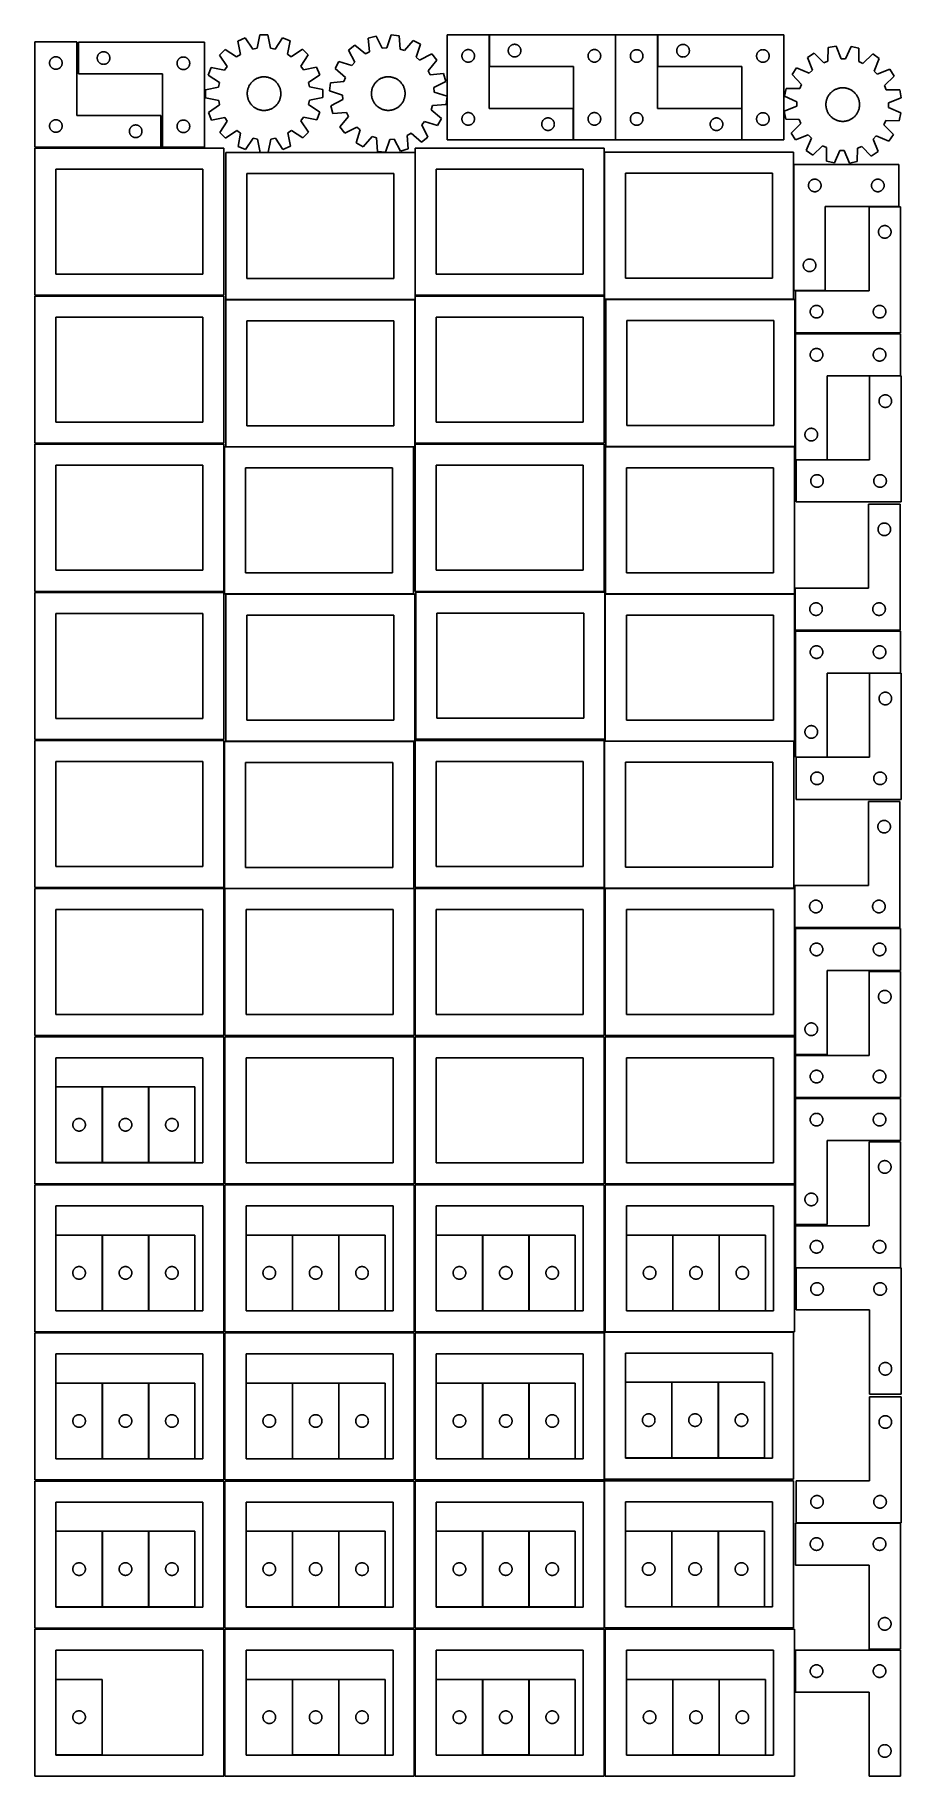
# Model space of a CAD drawing. Header units: millimetres. Extents: x 7 to 1243, y 7 to 2493.
import ezdxf

# ---------------------------------------------------------------- set-up
doc = ezdxf.new("R2010")
doc.units = ezdxf.units.MM
doc.layers.add('CUT', color=7, linetype='CONTINUOUS', true_color=0x000000)

msp = doc.modelspace()

# ---------------------------------------------------------------- linework, layer by layer
at = {"layer": 'CUT'}
for p, q in [((306.806981, 2489.021475), (296.162908, 2484.572972)), ((317.67829, 2472.98224), (306.806981, 2489.021475)), ((327.765988, 2493.259595), (323.980562, 2474.256622)), ((339.302197, 2493.296166), (327.765988, 2493.259595)), ((343.208027, 2474.317575), (339.302197, 2493.296166)), ((360.287652, 2489.191014), (349.518253, 2473.083176)), ((370.959715, 2484.810085), (360.287652, 2489.191014)), ((493.773347, 2491.763145), (482.677408, 2488.60631)), ((482.677408, 2488.60631), (484.175293, 2469.287957)), ((502.668956, 2474.549471), (493.773347, 2491.763145)), ((515.086739, 2493.489678), (509.077791, 2475.068631)), ((526.546118, 2492.159981), (515.086739, 2493.489678)), ((528.177202, 2472.852418), (526.546118, 2492.159981)), ((655.276731, 2493.403628), (595.276731, 2493.403628)), ((595.276731, 2493.403628), (595.276731, 2343.403628)), ((655.276731, 2388.403628), (655.276731, 2493.403628)), ((835.495752, 2493.474921), (655.495752, 2493.474921)), ((655.495752, 2493.474921), (655.495752, 2448.474921)), ((835.495752, 2343.474921), (835.495752, 2493.474921)), ((895.810758, 2493.286196), (835.810758, 2493.286196)), ((835.810758, 2493.286196), (835.810758, 2343.286196)), ((895.810758, 2388.286196), (895.810758, 2493.286196)), ((1076.053873, 2493.305731), (896.053873, 2493.305731)), ((896.053873, 2493.305731), (896.053873, 2448.305731)), ((1076.053873, 2343.305731), (1076.053873, 2493.305731)), ((66.520933, 2483.251528), (6.520933, 2483.251528)), ((6.520933, 2483.251528), (6.520933, 2333.251528)), ((34.76512, 2462.078596), (35.346197, 2462.174532)), ((35.346197, 2462.174532), (35.932304, 2462.232259)), ((35.932304, 2462.232259), (36.520933, 2462.251528)), ((36.520933, 2462.251528), (37.109561, 2462.232259)), ((37.109561, 2462.232259), (37.695668, 2462.174532)), ((37.695668, 2462.174532), (38.276745, 2462.078596)), ((66.520933, 2378.251528), (66.520933, 2483.251528)), ((248.642389, 2482.833075), (68.642389, 2482.833075)), ((68.642389, 2482.833075), (68.642389, 2437.833075)), ((95.815322, 2462.088888), (95.949057, 2462.662446)), ((95.949057, 2462.662446), (96.120018, 2463.22603)), ((96.120018, 2463.22603), (96.327474, 2463.777226)), ((96.327474, 2463.777226), (96.570535, 2464.313673)), ((96.570535, 2464.313673), (96.848161, 2464.833075)), ((96.848161, 2464.833075), (97.159163, 2465.333207)), ((97.159163, 2465.333207), (97.502209, 2465.811928)), ((97.502209, 2465.811928), (97.875831, 2466.267187)), ((97.875831, 2466.267187), (98.278428, 2466.697036)), ((98.278428, 2466.697036), (98.708277, 2467.099633)), ((98.708277, 2467.099633), (99.163537, 2467.473255)), ((99.163537, 2467.473255), (99.642257, 2467.816301)), ((99.642257, 2467.816301), (100.142389, 2468.127303)), ((100.142389, 2468.127303), (100.661791, 2468.404929)), ((100.661791, 2468.404929), (101.198239, 2468.647991)), ((101.198239, 2468.647991), (101.749434, 2468.855446)), ((101.749434, 2468.855446), (102.313018, 2469.026407)), ((102.313018, 2469.026407), (102.886577, 2469.160142)), ((102.886577, 2469.160142), (103.467654, 2469.256079)), ((103.467654, 2469.256079), (104.053761, 2469.313805)), ((104.053761, 2469.313805), (104.642389, 2469.333075)), ((104.642389, 2469.333075), (105.231018, 2469.313805)), ((105.231018, 2469.313805), (105.817125, 2469.256079)), ((105.817125, 2469.256079), (106.398202, 2469.160142)), ((106.398202, 2469.160142), (106.971761, 2469.026407)), ((106.971761, 2469.026407), (107.535345, 2468.855446)), ((107.535345, 2468.855446), (108.08654, 2468.647991)), ((108.08654, 2468.647991), (108.622988, 2468.404929)), ((108.622988, 2468.404929), (109.142389, 2468.127303)), ((109.142389, 2468.127303), (109.642522, 2467.816301)), ((109.642522, 2467.816301), (110.121242, 2467.473255)), ((110.121242, 2467.473255), (110.576502, 2467.099633)), ((110.576502, 2467.099633), (111.00635, 2466.697036)), ((111.00635, 2466.697036), (111.408948, 2466.267187)), ((111.408948, 2466.267187), (111.782569, 2465.811928)), ((111.782569, 2465.811928), (112.125616, 2465.333207)), ((112.125616, 2465.333207), (112.436618, 2464.833075)), ((112.436618, 2464.833075), (112.714244, 2464.313673)), ((112.714244, 2464.313673), (112.957305, 2463.777226)), ((112.957305, 2463.777226), (113.164761, 2463.22603)), ((113.164761, 2463.22603), (113.335722, 2462.662446)), ((113.335722, 2462.662446), (113.469457, 2462.088888)), ((248.642389, 2332.833075), (248.642389, 2482.833075)), ((278.42117, 2472.636795), (270.289697, 2464.453604)), ((270.289697, 2464.453604), (281.050128, 2448.339773)), ((294.602899, 2461.978744), (278.42117, 2472.636795)), ((299.937754, 2465.567895), (294.602899, 2461.978744)), ((296.162908, 2484.572972), (299.937754, 2465.567895)), ((323.980562, 2474.256622), (317.67829, 2472.98224)), ((349.518253, 2473.083176), (343.208027, 2474.317575)), ((367.30544, 2465.781457), (370.959715, 2484.810085)), ((372.662944, 2462.226201), (367.30544, 2465.781457)), ((388.776774, 2472.986632), (372.662944, 2462.226201)), ((386.301914, 2448.673431), (396.959966, 2464.85516)), ((396.959966, 2464.85516), (388.776774, 2472.986632)), ((463.647117, 2478.854919), (454.603874, 2471.692152)), ((454.603874, 2471.692152), (463.380553, 2454.417537)), ((478.452975, 2466.355761), (463.647117, 2478.854919)), ((484.175293, 2469.287957), (478.452975, 2466.355761)), ((509.077791, 2475.068631), (502.668956, 2474.549471)), ((534.296867, 2470.879505), (528.177202, 2472.852418)), ((546.897841, 2485.598807), (534.296867, 2470.879505)), ((556.976074, 2479.985013), (546.897841, 2485.598807)), ((551.094314, 2461.522962), (556.976074, 2479.985013)), ((573.267762, 2466.135012), (555.993146, 2457.358334)), ((580.430529, 2457.09177), (573.267762, 2466.135012)), ((616.276731, 2463.403628), (616.296001, 2463.992256)), ((616.296001, 2462.815), (616.276731, 2463.403628)), ((616.296001, 2463.992256), (616.353727, 2464.578364)), ((616.353727, 2462.228892), (616.296001, 2462.815)), ((616.353727, 2464.578364), (616.449663, 2465.159441)), ((616.449663, 2461.647815), (616.353727, 2462.228892)), ((616.449663, 2465.159441), (616.583398, 2465.732999)), ((616.583398, 2465.732999), (616.75436, 2466.296583)), ((616.75436, 2466.296583), (616.961815, 2466.847779)), ((616.961815, 2466.847779), (617.204876, 2467.384226)), ((617.204876, 2467.384226), (617.482502, 2467.903628)), ((617.482502, 2467.903628), (617.793504, 2468.40376)), ((617.793504, 2468.40376), (618.136551, 2468.882481)), ((618.136551, 2468.882481), (618.510173, 2469.33774)), ((618.510173, 2469.33774), (618.91277, 2469.767589)), ((618.91277, 2469.767589), (619.342619, 2470.170186)), ((619.342619, 2470.170186), (619.797878, 2470.543808)), ((619.797878, 2470.543808), (620.276599, 2470.886854)), ((620.276599, 2470.886854), (620.776731, 2471.197857)), ((620.776731, 2471.197857), (621.296133, 2471.475483)), ((621.296133, 2471.475483), (621.83258, 2471.718544)), ((621.83258, 2471.718544), (622.383776, 2471.925999)), ((622.383776, 2471.925999), (622.947359, 2472.09696)), ((622.947359, 2472.09696), (623.520918, 2472.230695)), ((623.520918, 2472.230695), (624.101995, 2472.326632)), ((624.101995, 2472.326632), (624.688103, 2472.384358)), ((624.688103, 2472.384358), (625.276731, 2472.403628)), ((625.276731, 2472.403628), (625.865359, 2472.384358)), ((625.865359, 2472.384358), (626.451467, 2472.326632)), ((626.451467, 2472.326632), (627.032544, 2472.230695)), ((627.032544, 2472.230695), (627.606102, 2472.09696)), ((627.606102, 2472.09696), (628.169686, 2471.925999)), ((628.169686, 2471.925999), (628.720882, 2471.718544)), ((628.720882, 2471.718544), (629.257329, 2471.475483)), ((629.257329, 2471.475483), (629.776731, 2471.197857)), ((629.776731, 2471.197857), (630.276863, 2470.886854)), ((630.276863, 2470.886854), (630.755584, 2470.543808)), ((630.755584, 2470.543808), (631.210843, 2470.170186)), ((631.210843, 2470.170186), (631.640692, 2469.767589)), ((631.640692, 2469.767589), (632.043289, 2469.33774)), ((632.043289, 2469.33774), (632.416911, 2468.882481)), ((632.416911, 2468.882481), (632.759957, 2468.40376)), ((632.759957, 2468.40376), (633.07096, 2467.903628)), ((633.07096, 2467.903628), (633.348586, 2467.384226)), ((633.348586, 2467.384226), (633.591647, 2466.847779)), ((633.591647, 2466.847779), (633.799102, 2466.296583)), ((633.799102, 2466.296583), (633.970063, 2465.732999)), ((633.970063, 2465.732999), (634.103798, 2465.159441)), ((634.103798, 2465.159441), (634.199735, 2464.578364)), ((634.199735, 2462.228892), (634.103798, 2461.647815)), ((634.199735, 2464.578364), (634.257461, 2463.992256)), ((634.257461, 2462.815), (634.199735, 2462.228892)), ((634.257461, 2463.992256), (634.276731, 2463.403628)), ((634.276731, 2463.403628), (634.257461, 2462.815)), ((682.495752, 2470.974921), (682.515022, 2471.563549)), ((682.515022, 2470.386292), (682.495752, 2470.974921)), ((682.515022, 2471.563549), (682.572749, 2472.149656)), ((682.572749, 2469.800185), (682.515022, 2470.386292)), ((682.572749, 2472.149656), (682.668685, 2472.730733)), ((682.668685, 2469.219108), (682.572749, 2469.800185)), ((682.668685, 2472.730733), (682.80242, 2473.304292)), ((682.80242, 2468.645549), (682.668685, 2469.219108)), ((682.80242, 2473.304292), (682.973381, 2473.867876)), ((682.973381, 2468.081965), (682.80242, 2468.645549)), ((682.973381, 2473.867876), (683.180837, 2474.419071)), ((683.180837, 2467.53077), (682.973381, 2468.081965)), ((683.180837, 2474.419071), (683.423898, 2474.955519)), ((683.423898, 2466.994322), (683.180837, 2467.53077)), ((683.423898, 2474.955519), (683.701524, 2475.474921)), ((683.701524, 2466.474921), (683.423898, 2466.994322)), ((683.701524, 2475.474921), (684.012526, 2475.975053)), ((684.012526, 2465.974788), (683.701524, 2466.474921)), ((684.012526, 2475.975053), (684.355572, 2476.453773)), ((684.355572, 2465.496068), (684.012526, 2465.974788)), ((684.355572, 2476.453773), (684.729194, 2476.909033)), ((684.729194, 2465.040808), (684.355572, 2465.496068)), ((684.729194, 2476.909033), (685.131791, 2477.338882)), ((685.131791, 2464.610959), (684.729194, 2465.040808)), ((685.131791, 2477.338882), (685.56164, 2477.741479)), ((685.56164, 2464.208362), (685.131791, 2464.610959)), ((685.56164, 2477.741479), (686.0169, 2478.115101)), ((686.0169, 2463.83474), (685.56164, 2464.208362)), ((686.0169, 2478.115101), (686.49562, 2478.458147)), ((686.49562, 2463.491694), (686.0169, 2463.83474)), ((686.49562, 2478.458147), (686.995752, 2478.769149)), ((686.995752, 2463.180692), (686.49562, 2463.491694)), ((686.995752, 2478.769149), (687.515154, 2479.046775)), ((687.515154, 2462.903066), (686.995752, 2463.180692)), ((687.515154, 2479.046775), (688.051602, 2479.289836)), ((688.051602, 2462.660005), (687.515154, 2462.903066)), ((688.051602, 2479.289836), (688.602797, 2479.497292)), ((688.602797, 2462.452549), (688.051602, 2462.660005)), ((688.602797, 2479.497292), (689.166381, 2479.668253)), ((689.166381, 2462.281588), (688.602797, 2462.452549)), ((689.166381, 2479.668253), (689.73994, 2479.801988)), ((689.73994, 2462.147853), (689.166381, 2462.281588)), ((689.73994, 2479.801988), (690.321017, 2479.897924)), ((690.321017, 2462.051917), (689.73994, 2462.147853)), ((690.321017, 2479.897924), (690.907124, 2479.955651)), ((690.907124, 2479.955651), (691.495752, 2479.974921)), ((691.495752, 2479.974921), (692.084381, 2479.955651)), ((692.084381, 2479.955651), (692.670488, 2479.897924)), ((692.670488, 2479.897924), (693.251565, 2479.801988)), ((693.251565, 2462.147853), (692.670488, 2462.051917)), ((693.251565, 2479.801988), (693.825124, 2479.668253)), ((693.825124, 2462.281588), (693.251565, 2462.147853)), ((693.825124, 2479.668253), (694.388708, 2479.497292)), ((694.388708, 2462.452549), (693.825124, 2462.281588)), ((694.388708, 2479.497292), (694.939903, 2479.289836)), ((694.939903, 2462.660005), (694.388708, 2462.452549)), ((694.939903, 2479.289836), (695.476351, 2479.046775)), ((695.476351, 2462.903066), (694.939903, 2462.660005)), ((695.476351, 2479.046775), (695.995752, 2478.769149)), ((695.995752, 2463.180692), (695.476351, 2462.903066)), ((695.995752, 2478.769149), (696.495885, 2478.458147)), ((696.495885, 2463.491694), (695.995752, 2463.180692)), ((696.495885, 2478.458147), (696.974605, 2478.115101)), ((696.974605, 2463.83474), (696.495885, 2463.491694)), ((696.974605, 2478.115101), (697.429865, 2477.741479)), ((697.429865, 2464.208362), (696.974605, 2463.83474)), ((697.429865, 2477.741479), (697.859713, 2477.338882)), ((697.859713, 2464.610959), (697.429865, 2464.208362)), ((697.859713, 2477.338882), (698.262311, 2476.909033)), ((698.262311, 2465.040808), (697.859713, 2464.610959)), ((698.262311, 2476.909033), (698.635933, 2476.453773)), ((698.635933, 2465.496068), (698.262311, 2465.040808)), ((698.635933, 2476.453773), (698.978979, 2475.975053)), ((698.978979, 2465.974788), (698.635933, 2465.496068)), ((698.978979, 2475.975053), (699.289981, 2475.474921)), ((699.289981, 2466.474921), (698.978979, 2465.974788)), ((699.289981, 2475.474921), (699.567607, 2474.955519)), ((699.567607, 2466.994322), (699.289981, 2466.474921)), ((699.567607, 2474.955519), (699.810668, 2474.419071)), ((699.810668, 2467.53077), (699.567607, 2466.994322)), ((699.810668, 2474.419071), (700.018124, 2473.867876)), ((700.018124, 2468.081965), (699.810668, 2467.53077)), ((700.018124, 2473.867876), (700.189085, 2473.304292)), ((700.189085, 2468.645549), (700.018124, 2468.081965)), ((700.189085, 2473.304292), (700.32282, 2472.730733)), ((700.32282, 2469.219108), (700.189085, 2468.645549)), ((700.32282, 2472.730733), (700.418756, 2472.149656)), ((700.418756, 2469.800185), (700.32282, 2469.219108)), ((700.418756, 2472.149656), (700.476483, 2471.563549)), ((700.476483, 2470.386292), (700.418756, 2469.800185)), ((700.476483, 2471.563549), (700.495752, 2470.974921)), ((700.495752, 2470.974921), (700.476483, 2470.386292)), ((796.495752, 2463.474921), (796.515022, 2464.063549)), ((796.515022, 2462.886292), (796.495752, 2463.474921)), ((796.515022, 2464.063549), (796.572749, 2464.649656)), ((796.572749, 2462.300185), (796.515022, 2462.886292)), ((796.572749, 2464.649656), (796.668685, 2465.230733)), ((796.668685, 2461.719108), (796.572749, 2462.300185)), ((796.668685, 2465.230733), (796.80242, 2465.804292)), ((796.80242, 2465.804292), (796.973381, 2466.367876)), ((796.973381, 2466.367876), (797.180837, 2466.919071)), ((797.180837, 2466.919071), (797.423898, 2467.455519)), ((797.423898, 2467.455519), (797.701524, 2467.974921)), ((797.701524, 2467.974921), (798.012526, 2468.475053)), ((798.012526, 2468.475053), (798.355572, 2468.953773)), ((798.355572, 2468.953773), (798.729194, 2469.409033)), ((798.729194, 2469.409033), (799.131791, 2469.838882)), ((799.131791, 2469.838882), (799.56164, 2470.241479)), ((799.56164, 2470.241479), (800.0169, 2470.615101)), ((800.0169, 2470.615101), (800.49562, 2470.958147)), ((800.49562, 2470.958147), (800.995752, 2471.269149)), ((800.995752, 2471.269149), (801.515154, 2471.546775)), ((801.515154, 2471.546775), (802.051602, 2471.789836)), ((802.051602, 2471.789836), (802.602797, 2471.997292)), ((802.602797, 2471.997292), (803.166381, 2472.168253)), ((803.166381, 2472.168253), (803.73994, 2472.301988)), ((803.73994, 2472.301988), (804.321017, 2472.397924)), ((804.321017, 2472.397924), (804.907124, 2472.455651)), ((804.907124, 2472.455651), (805.495752, 2472.474921)), ((805.495752, 2472.474921), (806.084381, 2472.455651)), ((806.084381, 2472.455651), (806.670488, 2472.397924)), ((806.670488, 2472.397924), (807.251565, 2472.301988)), ((807.251565, 2472.301988), (807.825124, 2472.168253)), ((807.825124, 2472.168253), (808.388708, 2471.997292)), ((808.388708, 2471.997292), (808.939903, 2471.789836)), ((808.939903, 2471.789836), (809.476351, 2471.546775)), ((809.476351, 2471.546775), (809.995752, 2471.269149)), ((809.995752, 2471.269149), (810.495885, 2470.958147)), ((810.495885, 2470.958147), (810.974605, 2470.615101)), ((810.974605, 2470.615101), (811.429865, 2470.241479)), ((811.429865, 2470.241479), (811.859713, 2469.838882)), ((811.859713, 2469.838882), (812.262311, 2469.409033)), ((812.262311, 2469.409033), (812.635933, 2468.953773)), ((812.635933, 2468.953773), (812.978979, 2468.475053)), ((812.978979, 2468.475053), (813.289981, 2467.974921)), ((813.289981, 2467.974921), (813.567607, 2467.455519)), ((813.567607, 2467.455519), (813.810668, 2466.919071)), ((813.810668, 2466.919071), (814.018124, 2466.367876)), ((814.018124, 2466.367876), (814.189085, 2465.804292)), ((814.189085, 2465.804292), (814.32282, 2465.230733)), ((814.32282, 2465.230733), (814.418756, 2464.649656)), ((814.418756, 2462.300185), (814.32282, 2461.719108)), ((814.418756, 2464.649656), (814.476483, 2464.063549)), ((814.476483, 2462.886292), (814.418756, 2462.300185)), ((814.476483, 2464.063549), (814.495752, 2463.474921)), ((814.495752, 2463.474921), (814.476483, 2462.886292)), ((856.810758, 2463.286196), (856.830028, 2463.874824)), ((856.830028, 2462.697568), (856.810758, 2463.286196)), ((856.830028, 2463.874824), (856.887754, 2464.460932)), ((856.887754, 2462.111461), (856.830028, 2462.697568)), ((856.887754, 2464.460932), (856.98369, 2465.042009)), ((856.98369, 2461.530383), (856.887754, 2462.111461)), ((856.98369, 2465.042009), (857.117426, 2465.615568)), ((857.117426, 2465.615568), (857.288387, 2466.179151)), ((857.288387, 2466.179151), (857.495842, 2466.730347)), ((857.495842, 2466.730347), (857.738903, 2467.266794)), ((857.738903, 2467.266794), (858.016529, 2467.786196)), ((858.016529, 2467.786196), (858.327531, 2468.286328)), ((858.327531, 2468.286328), (858.670578, 2468.765049)), ((858.670578, 2468.765049), (859.0442, 2469.220309)), ((859.0442, 2469.220309), (859.446797, 2469.650157)), ((859.446797, 2469.650157), (859.876646, 2470.052755)), ((859.876646, 2470.052755), (860.331905, 2470.426376)), ((860.331905, 2470.426376), (860.810626, 2470.769423)), ((860.810626, 2470.769423), (861.310758, 2471.080425)), ((861.310758, 2471.080425), (861.83016, 2471.358051)), ((861.83016, 2471.358051), (862.366607, 2471.601112)), ((862.366607, 2471.601112), (862.917803, 2471.808567)), ((862.917803, 2471.808567), (863.481387, 2471.979529)), ((863.481387, 2471.979529), (864.054945, 2472.113264)), ((864.054945, 2472.113264), (864.636022, 2472.2092)), ((864.636022, 2472.2092), (865.22213, 2472.266927)), ((865.22213, 2472.266927), (865.810758, 2472.286196)), ((865.810758, 2472.286196), (866.399386, 2472.266927)), ((866.399386, 2472.266927), (866.985494, 2472.2092)), ((866.985494, 2472.2092), (867.566571, 2472.113264)), ((867.566571, 2472.113264), (868.140129, 2471.979529)), ((868.140129, 2471.979529), (868.703713, 2471.808567)), ((868.703713, 2471.808567), (869.254909, 2471.601112)), ((869.254909, 2471.601112), (869.791356, 2471.358051)), ((869.791356, 2471.358051), (870.310758, 2471.080425)), ((870.310758, 2471.080425), (870.81089, 2470.769423)), ((870.81089, 2470.769423), (871.289611, 2470.426376)), ((871.289611, 2470.426376), (871.74487, 2470.052755)), ((871.74487, 2470.052755), (872.174719, 2469.650157)), ((872.174719, 2469.650157), (872.577316, 2469.220309)), ((872.577316, 2469.220309), (872.950938, 2468.765049)), ((872.950938, 2468.765049), (873.293984, 2468.286328)), ((873.293984, 2468.286328), (873.604987, 2467.786196)), ((873.604987, 2467.786196), (873.882613, 2467.266794)), ((873.882613, 2467.266794), (874.125674, 2466.730347)), ((874.125674, 2466.730347), (874.333129, 2466.179151)), ((874.333129, 2466.179151), (874.50409, 2465.615568)), ((874.50409, 2465.615568), (874.637826, 2465.042009)), ((874.637826, 2465.042009), (874.733762, 2464.460932)), ((874.733762, 2462.111461), (874.637826, 2461.530383)), ((874.733762, 2464.460932), (874.791488, 2463.874824)), ((874.791488, 2462.697568), (874.733762, 2462.111461)), ((874.791488, 2463.874824), (874.810758, 2463.286196)), ((874.810758, 2463.286196), (874.791488, 2462.697568)), ((923.053873, 2470.805731), (923.073143, 2471.394359)), ((923.073143, 2470.217103), (923.053873, 2470.805731)), ((923.073143, 2471.394359), (923.130869, 2471.980467)), ((923.130869, 2469.630995), (923.073143, 2470.217103)), ((923.130869, 2471.980467), (923.226806, 2472.561544)), ((923.226806, 2469.049918), (923.130869, 2469.630995)), ((923.226806, 2472.561544), (923.360541, 2473.135102)), ((923.360541, 2468.47636), (923.226806, 2469.049918)), ((923.360541, 2473.135102), (923.531502, 2473.698686)), ((923.531502, 2467.912776), (923.360541, 2468.47636)), ((923.531502, 2473.698686), (923.738957, 2474.249882)), ((923.738957, 2467.36158), (923.531502, 2467.912776)), ((923.738957, 2474.249882), (923.982019, 2474.786329)), ((923.982019, 2466.825133), (923.738957, 2467.36158)), ((923.982019, 2474.786329), (924.259645, 2475.305731)), ((924.259645, 2466.305731), (923.982019, 2466.825133)), ((924.259645, 2475.305731), (924.570647, 2475.805863)), ((924.570647, 2465.805599), (924.259645, 2466.305731)), ((924.570647, 2475.805863), (924.913693, 2476.284584)), ((924.913693, 2465.326878), (924.570647, 2465.805599)), ((924.913693, 2476.284584), (925.287315, 2476.739843)), ((925.287315, 2464.871619), (924.913693, 2465.326878)), ((925.287315, 2476.739843), (925.689912, 2477.169692)), ((925.689912, 2464.44177), (925.287315, 2464.871619)), ((925.689912, 2477.169692), (926.119761, 2477.572289)), ((926.119761, 2464.039173), (925.689912, 2464.44177)), ((926.119761, 2477.572289), (926.57502, 2477.945911)), ((926.57502, 2463.665551), (926.119761, 2464.039173)), ((926.57502, 2477.945911), (927.053741, 2478.288958)), ((927.053741, 2463.322505), (926.57502, 2463.665551)), ((927.053741, 2478.288958), (927.553873, 2478.59996)), ((927.553873, 2463.011502), (927.053741, 2463.322505)), ((927.553873, 2478.59996), (928.073275, 2478.877586)), ((928.073275, 2462.733876), (927.553873, 2463.011502)), ((928.073275, 2478.877586), (928.609722, 2479.120647)), ((928.609722, 2462.490815), (928.073275, 2462.733876)), ((928.609722, 2479.120647), (929.160918, 2479.328102)), ((929.160918, 2462.28336), (928.609722, 2462.490815)), ((929.160918, 2479.328102), (929.724502, 2479.499064)), ((929.724502, 2462.112399), (929.160918, 2462.28336)), ((929.724502, 2479.499064), (930.29806, 2479.632799)), ((930.29806, 2461.978664), (929.724502, 2462.112399)), ((930.29806, 2479.632799), (930.879137, 2479.728735)), ((930.879137, 2479.728735), (931.465245, 2479.786461)), ((931.465245, 2479.786461), (932.053873, 2479.805731)), ((932.053873, 2479.805731), (932.642501, 2479.786461)), ((932.642501, 2479.786461), (933.228609, 2479.728735)), ((933.228609, 2479.728735), (933.809686, 2479.632799)), ((933.809686, 2479.632799), (934.383245, 2479.499064)), ((934.383245, 2462.112399), (933.809686, 2461.978664)), ((934.383245, 2479.499064), (934.946828, 2479.328102)), ((934.946828, 2462.28336), (934.383245, 2462.112399)), ((934.946828, 2479.328102), (935.498024, 2479.120647)), ((935.498024, 2462.490815), (934.946828, 2462.28336)), ((935.498024, 2479.120647), (936.034471, 2478.877586)), ((936.034471, 2462.733876), (935.498024, 2462.490815)), ((936.034471, 2478.877586), (936.553873, 2478.59996)), ((936.553873, 2463.011502), (936.034471, 2462.733876)), ((936.553873, 2478.59996), (937.054005, 2478.288958)), ((937.054005, 2463.322505), (936.553873, 2463.011502)), ((937.054005, 2478.288958), (937.532726, 2477.945911)), ((937.532726, 2463.665551), (937.054005, 2463.322505)), ((937.532726, 2477.945911), (937.987986, 2477.572289)), ((937.987986, 2464.039173), (937.532726, 2463.665551)), ((937.987986, 2477.572289), (938.417834, 2477.169692)), ((938.417834, 2464.44177), (937.987986, 2464.039173)), ((938.417834, 2477.169692), (938.820431, 2476.739843)), ((938.820431, 2464.871619), (938.417834, 2464.44177)), ((938.820431, 2476.739843), (939.194053, 2476.284584)), ((939.194053, 2465.326878), (938.820431, 2464.871619)), ((939.194053, 2476.284584), (939.5371, 2475.805863)), ((939.5371, 2465.805599), (939.194053, 2465.326878)), ((939.5371, 2475.805863), (939.848102, 2475.305731)), ((939.848102, 2466.305731), (939.5371, 2465.805599)), ((939.848102, 2475.305731), (940.125728, 2474.786329)), ((940.125728, 2466.825133), (939.848102, 2466.305731)), ((940.125728, 2474.786329), (940.368789, 2474.249882)), ((940.368789, 2467.36158), (940.125728, 2466.825133)), ((940.368789, 2474.249882), (940.576244, 2473.698686)), ((940.576244, 2467.912776), (940.368789, 2467.36158)), ((940.576244, 2473.698686), (940.747206, 2473.135102)), ((940.747206, 2468.47636), (940.576244, 2467.912776)), ((940.747206, 2473.135102), (940.880941, 2472.561544)), ((940.880941, 2469.049918), (940.747206, 2468.47636)), ((940.880941, 2472.561544), (940.976877, 2471.980467)), ((940.976877, 2469.630995), (940.880941, 2469.049918)), ((940.976877, 2471.980467), (941.034603, 2471.394359)), ((941.034603, 2470.217103), (940.976877, 2469.630995)), ((941.034603, 2471.394359), (941.053873, 2470.805731)), ((941.053873, 2470.805731), (941.034603, 2470.217103)), ((1037.053873, 2463.305731), (1037.073143, 2463.894359)), ((1037.073143, 2462.717103), (1037.053873, 2463.305731)), ((1037.073143, 2463.894359), (1037.130869, 2464.480467)), ((1037.130869, 2462.130995), (1037.073143, 2462.717103)), ((1037.130869, 2464.480467), (1037.226806, 2465.061544)), ((1037.226806, 2461.549918), (1037.130869, 2462.130995)), ((1037.226806, 2465.061544), (1037.360541, 2465.635102)), ((1037.360541, 2465.635102), (1037.531502, 2466.198686)), ((1037.531502, 2466.198686), (1037.738957, 2466.749882)), ((1037.738957, 2466.749882), (1037.982019, 2467.286329)), ((1037.982019, 2467.286329), (1038.259645, 2467.805731)), ((1038.259645, 2467.805731), (1038.570647, 2468.305863)), ((1038.570647, 2468.305863), (1038.913693, 2468.784584)), ((1038.913693, 2468.784584), (1039.287315, 2469.239843)), ((1039.287315, 2469.239843), (1039.689912, 2469.669692)), ((1039.689912, 2469.669692), (1040.119761, 2470.072289)), ((1040.119761, 2470.072289), (1040.57502, 2470.445911)), ((1040.57502, 2470.445911), (1041.053741, 2470.788958)), ((1041.053741, 2470.788958), (1041.553873, 2471.09996)), ((1041.553873, 2471.09996), (1042.073275, 2471.377586)), ((1042.073275, 2471.377586), (1042.609722, 2471.620647)), ((1042.609722, 2471.620647), (1043.160918, 2471.828102)), ((1043.160918, 2471.828102), (1043.724502, 2471.999064)), ((1043.724502, 2471.999064), (1044.29806, 2472.132799)), ((1044.29806, 2472.132799), (1044.879137, 2472.228735)), ((1044.879137, 2472.228735), (1045.465245, 2472.286461)), ((1045.465245, 2472.286461), (1046.053873, 2472.305731)), ((1046.053873, 2472.305731), (1046.642501, 2472.286461)), ((1046.642501, 2472.286461), (1047.228609, 2472.228735)), ((1047.228609, 2472.228735), (1047.809686, 2472.132799)), ((1047.809686, 2472.132799), (1048.383245, 2471.999064)), ((1048.383245, 2471.999064), (1048.946828, 2471.828102)), ((1048.946828, 2471.828102), (1049.498024, 2471.620647)), ((1049.498024, 2471.620647), (1050.034471, 2471.377586)), ((1050.034471, 2471.377586), (1050.553873, 2471.09996)), ((1050.553873, 2471.09996), (1051.054005, 2470.788958)), ((1051.054005, 2470.788958), (1051.532726, 2470.445911)), ((1051.532726, 2470.445911), (1051.987986, 2470.072289)), ((1051.987986, 2470.072289), (1052.417834, 2469.669692)), ((1052.417834, 2469.669692), (1052.820431, 2469.239843)), ((1052.820431, 2469.239843), (1053.194053, 2468.784584)), ((1053.194053, 2468.784584), (1053.5371, 2468.305863)), ((1053.5371, 2468.305863), (1053.848102, 2467.805731)), ((1053.848102, 2467.805731), (1054.125728, 2467.286329)), ((1054.125728, 2467.286329), (1054.368789, 2466.749882)), ((1054.368789, 2466.749882), (1054.576244, 2466.198686)), ((1054.576244, 2466.198686), (1054.747206, 2465.635102)), ((1054.747206, 2465.635102), (1054.880941, 2465.061544)), ((1054.880941, 2465.061544), (1054.976877, 2464.480467)), ((1054.976877, 2462.130995), (1054.880941, 2461.549918)), ((1054.976877, 2464.480467), (1055.034603, 2463.894359)), ((1055.034603, 2462.717103), (1054.976877, 2462.130995)), ((1055.034603, 2463.894359), (1055.053873, 2463.305731)), ((1055.053873, 2463.305731), (1055.034603, 2462.717103)), ((1119.294964, 2467.299794), (1109.614096, 2461.025541)), ((1132.850717, 2453.454795), (1119.294964, 2467.299794)), ((1139.163129, 2475.205341), (1138.824978, 2455.831955)), ((1150.508138, 2477.297287), (1139.163129, 2475.205341)), ((1157.733768, 2459.318614), (1150.508138, 2477.297287)), ((1171.889249, 2476.997842), (1164.162965, 2459.228573)), ((1183.171224, 2474.589002), (1171.889249, 2476.997842)), ((1182.966696, 2455.213745), (1183.171224, 2474.589002)), ((1202.810203, 2466.130154), (1188.872042, 2452.67021)), ((1212.311566, 2459.587251), (1202.810203, 2466.130154)), ((27.520933, 2453.251528), (27.540202, 2453.840156)), ((27.540202, 2452.6629), (27.520933, 2453.251528)), ((27.540202, 2453.840156), (27.597929, 2454.426264)), ((27.597929, 2452.076793), (27.540202, 2452.6629)), ((27.597929, 2454.426264), (27.693865, 2455.007341)), ((27.693865, 2451.495715), (27.597929, 2452.076793)), ((27.693865, 2455.007341), (27.8276, 2455.5809)), ((27.8276, 2450.922157), (27.693865, 2451.495715)), ((27.8276, 2455.5809), (27.998561, 2456.144483)), ((27.998561, 2450.358573), (27.8276, 2450.922157)), ((27.998561, 2456.144483), (28.206017, 2456.695679)), ((28.206017, 2449.807377), (27.998561, 2450.358573)), ((28.206017, 2456.695679), (28.449078, 2457.232127)), ((28.449078, 2449.27093), (28.206017, 2449.807377)), ((28.449078, 2457.232127), (28.726704, 2457.751528)), ((28.726704, 2448.751528), (28.449078, 2449.27093)), ((28.726704, 2457.751528), (29.037706, 2458.25166)), ((29.037706, 2448.251396), (28.726704, 2448.751528)), ((29.037706, 2458.25166), (29.380752, 2458.730381)), ((29.380752, 2447.772675), (29.037706, 2448.251396)), ((29.380752, 2458.730381), (29.754374, 2459.185641)), ((29.754374, 2447.317416), (29.380752, 2447.772675)), ((29.754374, 2459.185641), (30.156972, 2459.615489)), ((30.156972, 2446.887567), (29.754374, 2447.317416)), ((30.156972, 2459.615489), (30.58682, 2460.018087)), ((30.58682, 2446.48497), (30.156972, 2446.887567)), ((30.58682, 2460.018087), (31.04208, 2460.391708)), ((31.04208, 2446.111348), (30.58682, 2446.48497)), ((31.04208, 2460.391708), (31.5208, 2460.734755)), ((31.5208, 2445.768302), (31.04208, 2446.111348)), ((31.5208, 2460.734755), (32.020933, 2461.045757)), ((32.020933, 2445.4573), (31.5208, 2445.768302)), ((32.020933, 2461.045757), (32.540334, 2461.323383)), ((32.540334, 2445.179674), (32.020933, 2445.4573)), ((32.540334, 2461.323383), (33.076782, 2461.566444)), ((33.076782, 2444.936613), (32.540334, 2445.179674)), ((33.076782, 2461.566444), (33.627977, 2461.773899)), ((33.627977, 2444.729157), (33.076782, 2444.936613)), ((33.627977, 2461.773899), (34.191561, 2461.944861)), ((34.191561, 2444.558196), (33.627977, 2444.729157)), ((34.191561, 2461.944861), (34.76512, 2462.078596)), ((34.76512, 2444.424461), (34.191561, 2444.558196)), ((35.346197, 2444.328525), (34.76512, 2444.424461)), ((35.932304, 2444.270798), (35.346197, 2444.328525)), ((36.520933, 2444.251528), (35.932304, 2444.270798)), ((37.109561, 2444.270798), (36.520933, 2444.251528)), ((37.695668, 2444.328525), (37.109561, 2444.270798)), ((38.276745, 2444.424461), (37.695668, 2444.328525)), ((38.276745, 2462.078596), (38.850304, 2461.944861)), ((38.850304, 2444.558196), (38.276745, 2444.424461)), ((38.850304, 2461.944861), (39.413888, 2461.773899)), ((39.413888, 2444.729157), (38.850304, 2444.558196)), ((39.413888, 2461.773899), (39.965083, 2461.566444)), ((39.965083, 2444.936613), (39.413888, 2444.729157)), ((39.965083, 2461.566444), (40.501531, 2461.323383)), ((40.501531, 2445.179674), (39.965083, 2444.936613)), ((40.501531, 2461.323383), (41.020933, 2461.045757)), ((41.020933, 2445.4573), (40.501531, 2445.179674)), ((41.020933, 2461.045757), (41.521065, 2460.734755)), ((41.521065, 2445.768302), (41.020933, 2445.4573)), ((41.521065, 2460.734755), (41.999785, 2460.391708)), ((41.999785, 2446.111348), (41.521065, 2445.768302)), ((41.999785, 2460.391708), (42.455045, 2460.018087)), ((42.455045, 2446.48497), (41.999785, 2446.111348)), ((42.455045, 2460.018087), (42.884894, 2459.615489)), ((42.884894, 2446.887567), (42.455045, 2446.48497)), ((42.884894, 2459.615489), (43.287491, 2459.185641)), ((43.287491, 2447.317416), (42.884894, 2446.887567)), ((43.287491, 2459.185641), (43.661113, 2458.730381)), ((43.661113, 2447.772675), (43.287491, 2447.317416)), ((43.661113, 2458.730381), (44.004159, 2458.25166)), ((44.004159, 2448.251396), (43.661113, 2447.772675)), ((44.004159, 2458.25166), (44.315161, 2457.751528)), ((44.315161, 2448.751528), (44.004159, 2448.251396)), ((44.315161, 2457.751528), (44.592787, 2457.232127)), ((44.592787, 2449.27093), (44.315161, 2448.751528)), ((44.592787, 2457.232127), (44.835848, 2456.695679)), ((44.835848, 2449.807377), (44.592787, 2449.27093)), ((44.835848, 2456.695679), (45.043304, 2456.144483)), ((45.043304, 2450.358573), (44.835848, 2449.807377)), ((45.043304, 2456.144483), (45.214265, 2455.5809)), ((45.214265, 2450.922157), (45.043304, 2450.358573)), ((45.214265, 2455.5809), (45.348, 2455.007341)), ((45.348, 2451.495715), (45.214265, 2450.922157)), ((45.348, 2455.007341), (45.443936, 2454.426264)), ((45.443936, 2452.076793), (45.348, 2451.495715)), ((45.443936, 2454.426264), (45.501663, 2453.840156)), ((45.501663, 2452.6629), (45.443936, 2452.076793)), ((45.501663, 2453.840156), (45.520933, 2453.251528)), ((45.520933, 2453.251528), (45.501663, 2452.6629)), ((68.642389, 2437.833075), (188.642389, 2437.833075)), ((95.642389, 2460.333075), (95.661659, 2460.921703)), ((95.661659, 2459.744447), (95.642389, 2460.333075)), ((95.661659, 2460.921703), (95.719386, 2461.507811)), ((95.719386, 2459.158339), (95.661659, 2459.744447)), ((95.719386, 2461.507811), (95.815322, 2462.088888)), ((95.815322, 2458.577262), (95.719386, 2459.158339)), ((95.949057, 2458.003703), (95.815322, 2458.577262)), ((96.120018, 2457.44012), (95.949057, 2458.003703)), ((96.327474, 2456.888924), (96.120018, 2457.44012)), ((96.570535, 2456.352477), (96.327474, 2456.888924)), ((96.848161, 2455.833075), (96.570535, 2456.352477)), ((97.159163, 2455.332943), (96.848161, 2455.833075)), ((97.502209, 2454.854222), (97.159163, 2455.332943)), ((97.875831, 2454.398962), (97.502209, 2454.854222)), ((98.278428, 2453.969114), (97.875831, 2454.398962)), ((98.708277, 2453.566517), (98.278428, 2453.969114)), ((99.163537, 2453.192895), (98.708277, 2453.566517)), ((99.642257, 2452.849848), (99.163537, 2453.192895)), ((100.142389, 2452.538846), (99.642257, 2452.849848)), ((100.661791, 2452.26122), (100.142389, 2452.538846)), ((101.198239, 2452.018159), (100.661791, 2452.26122)), ((101.749434, 2451.810704), (101.198239, 2452.018159)), ((102.313018, 2451.639742), (101.749434, 2451.810704)), ((102.886577, 2451.506007), (102.313018, 2451.639742)), ((103.467654, 2451.410071), (102.886577, 2451.506007)), ((104.053761, 2451.352345), (103.467654, 2451.410071)), ((104.642389, 2451.333075), (104.053761, 2451.352345)), ((105.231018, 2451.352345), (104.642389, 2451.333075)), ((105.817125, 2451.410071), (105.231018, 2451.352345)), ((106.398202, 2451.506007), (105.817125, 2451.410071)), ((106.971761, 2451.639742), (106.398202, 2451.506007)), ((107.535345, 2451.810704), (106.971761, 2451.639742)), ((108.08654, 2452.018159), (107.535345, 2451.810704)), ((108.622988, 2452.26122), (108.08654, 2452.018159)), ((109.142389, 2452.538846), (108.622988, 2452.26122)), ((109.642522, 2452.849848), (109.142389, 2452.538846)), ((110.121242, 2453.192895), (109.642522, 2452.849848)), ((110.576502, 2453.566517), (110.121242, 2453.192895)), ((111.00635, 2453.969114), (110.576502, 2453.566517)), ((111.408948, 2454.398962), (111.00635, 2453.969114)), ((111.782569, 2454.854222), (111.408948, 2454.398962)), ((112.125616, 2455.332943), (111.782569, 2454.854222)), ((112.436618, 2455.833075), (112.125616, 2455.332943)), ((112.714244, 2456.352477), (112.436618, 2455.833075)), ((112.957305, 2456.888924), (112.714244, 2456.352477)), ((113.164761, 2457.44012), (112.957305, 2456.888924)), ((113.335722, 2458.003703), (113.164761, 2457.44012)), ((113.469457, 2458.577262), (113.335722, 2458.003703)), ((113.469457, 2462.088888), (113.565393, 2461.507811)), ((113.565393, 2459.158339), (113.469457, 2458.577262)), ((113.565393, 2461.507811), (113.62312, 2460.921703)), ((113.62312, 2459.744447), (113.565393, 2459.158339)), ((113.62312, 2460.921703), (113.642389, 2460.333075)), ((113.642389, 2460.333075), (113.62312, 2459.744447)), ((188.642389, 2437.833075), (188.642389, 2332.833075)), ((209.642389, 2452.833075), (209.661659, 2453.421703)), ((209.661659, 2452.244447), (209.642389, 2452.833075)), ((209.661659, 2453.421703), (209.719386, 2454.007811)), ((209.719386, 2451.658339), (209.661659, 2452.244447)), ((209.719386, 2454.007811), (209.815322, 2454.588888)), ((209.815322, 2451.077262), (209.719386, 2451.658339)), ((209.815322, 2454.588888), (209.949057, 2455.162446)), ((209.949057, 2450.503703), (209.815322, 2451.077262)), ((209.949057, 2455.162446), (210.120018, 2455.72603)), ((210.120018, 2449.94012), (209.949057, 2450.503703)), ((210.120018, 2455.72603), (210.327474, 2456.277226)), ((210.327474, 2449.388924), (210.120018, 2449.94012)), ((210.327474, 2456.277226), (210.570535, 2456.813673)), ((210.570535, 2448.852477), (210.327474, 2449.388924)), ((210.570535, 2456.813673), (210.848161, 2457.333075)), ((210.848161, 2448.333075), (210.570535, 2448.852477)), ((210.848161, 2457.333075), (211.159163, 2457.833207)), ((211.159163, 2447.832943), (210.848161, 2448.333075)), ((211.159163, 2457.833207), (211.502209, 2458.311928)), ((211.502209, 2447.354222), (211.159163, 2447.832943)), ((211.502209, 2458.311928), (211.875831, 2458.767187)), ((211.875831, 2446.898962), (211.502209, 2447.354222)), ((211.875831, 2458.767187), (212.278428, 2459.197036)), ((212.278428, 2446.469114), (211.875831, 2446.898962)), ((212.278428, 2459.197036), (212.708277, 2459.599633)), ((212.708277, 2446.066517), (212.278428, 2446.469114)), ((212.708277, 2459.599633), (213.163537, 2459.973255)), ((213.163537, 2445.692895), (212.708277, 2446.066517)), ((213.163537, 2459.973255), (213.642257, 2460.316301)), ((213.642257, 2445.349848), (213.163537, 2445.692895)), ((213.642257, 2460.316301), (214.142389, 2460.627303)), ((214.142389, 2445.038846), (213.642257, 2445.349848)), ((214.142389, 2460.627303), (214.661791, 2460.904929)), ((214.661791, 2444.76122), (214.142389, 2445.038846)), ((214.661791, 2460.904929), (215.198239, 2461.147991)), ((215.198239, 2444.518159), (214.661791, 2444.76122)), ((215.198239, 2461.147991), (215.749434, 2461.355446)), ((215.749434, 2444.310704), (215.198239, 2444.518159)), ((215.749434, 2461.355446), (216.313018, 2461.526407)), ((216.313018, 2444.139742), (215.749434, 2444.310704)), ((216.313018, 2461.526407), (216.886577, 2461.660142)), ((216.886577, 2444.006007), (216.313018, 2444.139742)), ((216.886577, 2461.660142), (217.467654, 2461.756079)), ((217.467654, 2443.910071), (216.886577, 2444.006007)), ((217.467654, 2461.756079), (218.053761, 2461.813805)), ((218.053761, 2443.852345), (217.467654, 2443.910071)), ((218.053761, 2461.813805), (218.642389, 2461.833075)), ((218.642389, 2443.833075), (218.053761, 2443.852345)), ((218.642389, 2461.833075), (219.231018, 2461.813805)), ((219.231018, 2443.852345), (218.642389, 2443.833075)), ((219.231018, 2461.813805), (219.817125, 2461.756079)), ((219.817125, 2443.910071), (219.231018, 2443.852345)), ((219.817125, 2461.756079), (220.398202, 2461.660142)), ((220.398202, 2444.006007), (219.817125, 2443.910071)), ((220.398202, 2461.660142), (220.971761, 2461.526407)), ((220.971761, 2444.139742), (220.398202, 2444.006007)), ((220.971761, 2461.526407), (221.535345, 2461.355446)), ((221.535345, 2444.310704), (220.971761, 2444.139742)), ((221.535345, 2461.355446), (222.08654, 2461.147991)), ((222.08654, 2444.518159), (221.535345, 2444.310704)), ((222.08654, 2461.147991), (222.622988, 2460.904929)), ((222.622988, 2444.76122), (222.08654, 2444.518159)), ((222.622988, 2460.904929), (223.142389, 2460.627303)), ((223.142389, 2445.038846), (222.622988, 2444.76122)), ((223.142389, 2460.627303), (223.642522, 2460.316301)), ((223.642522, 2445.349848), (223.142389, 2445.038846)), ((223.642522, 2460.316301), (224.121242, 2459.973255)), ((224.121242, 2445.692895), (223.642522, 2445.349848)), ((224.121242, 2459.973255), (224.576502, 2459.599633)), ((224.576502, 2446.066517), (224.121242, 2445.692895)), ((224.576502, 2459.599633), (225.00635, 2459.197036)), ((225.00635, 2446.469114), (224.576502, 2446.066517)), ((225.00635, 2459.197036), (225.408948, 2458.767187)), ((225.408948, 2446.898962), (225.00635, 2446.469114)), ((225.408948, 2458.767187), (225.782569, 2458.311928)), ((225.782569, 2447.354222), (225.408948, 2446.898962)), ((225.782569, 2458.311928), (226.125616, 2457.833207)), ((226.125616, 2447.832943), (225.782569, 2447.354222)), ((226.125616, 2457.833207), (226.436618, 2457.333075)), ((226.436618, 2448.333075), (226.125616, 2447.832943)), ((226.436618, 2457.333075), (226.714244, 2456.813673)), ((226.714244, 2448.852477), (226.436618, 2448.333075)), ((226.714244, 2456.813673), (226.957305, 2456.277226)), ((226.957305, 2449.388924), (226.714244, 2448.852477)), ((226.957305, 2456.277226), (227.164761, 2455.72603)), ((227.164761, 2449.94012), (226.957305, 2449.388924)), ((227.164761, 2455.72603), (227.335722, 2455.162446)), ((227.335722, 2450.503703), (227.164761, 2449.94012)), ((227.335722, 2455.162446), (227.469457, 2454.588888)), ((227.469457, 2451.077262), (227.335722, 2450.503703)), ((227.469457, 2454.588888), (227.565393, 2454.007811)), ((227.565393, 2451.658339), (227.469457, 2451.077262)), ((227.565393, 2454.007811), (227.62312, 2453.421703)), ((227.62312, 2452.244447), (227.565393, 2451.658339)), ((227.62312, 2453.421703), (227.642389, 2452.833075)), ((227.642389, 2452.833075), (227.62312, 2452.244447)), ((258.466245, 2446.636545), (254.085316, 2435.964482)), ((277.494873, 2442.982269), (258.466245, 2446.636545)), ((281.050128, 2448.339773), (277.494873, 2442.982269)), ((389.891065, 2443.338575), (386.301914, 2448.673431)), ((408.896142, 2447.113421), (389.891065, 2443.338575)), ((413.344646, 2436.469348), (408.896142, 2447.113421)), ((440.753873, 2455.400465), (435.140079, 2445.322232)), ((435.140079, 2445.322232), (449.859381, 2432.721258)), ((459.215924, 2449.518705), (440.753873, 2455.400465)), ((463.380553, 2454.417537), (459.215924, 2449.518705)), ((555.993146, 2457.358334), (551.094314, 2461.522962)), ((567.93137, 2442.285911), (580.430529, 2457.09177)), ((570.863566, 2436.563594), (567.93137, 2442.285911)), ((590.181919, 2438.061478), (570.863566, 2436.563594)), ((593.338754, 2426.965539), (590.181919, 2438.061478)), ((616.583398, 2461.074257), (616.449663, 2461.647815)), ((616.75436, 2460.510673), (616.583398, 2461.074257)), ((616.961815, 2459.959477), (616.75436, 2460.510673)), ((617.204876, 2459.42303), (616.961815, 2459.959477)), ((617.482502, 2458.903628), (617.204876, 2459.42303)), ((617.793504, 2458.403496), (617.482502, 2458.903628)), ((618.136551, 2457.924775), (617.793504, 2458.403496)), ((618.510173, 2457.469516), (618.136551, 2457.924775)), ((618.91277, 2457.039667), (618.510173, 2457.469516)), ((619.342619, 2456.63707), (618.91277, 2457.039667)), ((619.797878, 2456.263448), (619.342619, 2456.63707)), ((620.276599, 2455.920401), (619.797878, 2456.263448)), ((620.776731, 2455.609399), (620.276599, 2455.920401)), ((621.296133, 2455.331773), (620.776731, 2455.609399)), ((621.83258, 2455.088712), (621.296133, 2455.331773)), ((622.383776, 2454.881257), (621.83258, 2455.088712)), ((622.947359, 2454.710295), (622.383776, 2454.881257)), ((623.520918, 2454.57656), (622.947359, 2454.710295)), ((624.101995, 2454.480624), (623.520918, 2454.57656)), ((624.688103, 2454.422898), (624.101995, 2454.480624)), ((625.276731, 2454.403628), (624.688103, 2454.422898)), ((625.865359, 2454.422898), (625.276731, 2454.403628)), ((626.451467, 2454.480624), (625.865359, 2454.422898)), ((627.032544, 2454.57656), (626.451467, 2454.480624)), ((627.606102, 2454.710295), (627.032544, 2454.57656)), ((628.169686, 2454.881257), (627.606102, 2454.710295)), ((628.720882, 2455.088712), (628.169686, 2454.881257)), ((629.257329, 2455.331773), (628.720882, 2455.088712)), ((629.776731, 2455.609399), (629.257329, 2455.331773)), ((630.276863, 2455.920401), (629.776731, 2455.609399)), ((630.755584, 2456.263448), (630.276863, 2455.920401)), ((631.210843, 2456.63707), (630.755584, 2456.263448)), ((631.640692, 2457.039667), (631.210843, 2456.63707)), ((632.043289, 2457.469516), (631.640692, 2457.039667)), ((632.416911, 2457.924775), (632.043289, 2457.469516)), ((632.759957, 2458.403496), (632.416911, 2457.924775)), ((633.07096, 2458.903628), (632.759957, 2458.403496)), ((633.348586, 2459.42303), (633.07096, 2458.903628)), ((633.591647, 2459.959477), (633.348586, 2459.42303)), ((633.799102, 2460.510673), (633.591647, 2459.959477)), ((633.970063, 2461.074257), (633.799102, 2460.510673)), ((634.103798, 2461.647815), (633.970063, 2461.074257)), ((655.495752, 2448.474921), (775.495752, 2448.474921)), ((690.907124, 2461.99419), (690.321017, 2462.051917)), ((691.495752, 2461.974921), (690.907124, 2461.99419)), ((692.084381, 2461.99419), (691.495752, 2461.974921)), ((692.670488, 2462.051917), (692.084381, 2461.99419)), ((775.495752, 2448.474921), (775.495752, 2343.474921)), ((796.80242, 2461.145549), (796.668685, 2461.719108)), ((796.973381, 2460.581965), (796.80242, 2461.145549)), ((797.180837, 2460.03077), (796.973381, 2460.581965)), ((797.423898, 2459.494322), (797.180837, 2460.03077)), ((797.701524, 2458.974921), (797.423898, 2459.494322)), ((798.012526, 2458.474788), (797.701524, 2458.974921)), ((798.355572, 2457.996068), (798.012526, 2458.474788)), ((798.729194, 2457.540808), (798.355572, 2457.996068)), ((799.131791, 2457.110959), (798.729194, 2457.540808)), ((799.56164, 2456.708362), (799.131791, 2457.110959)), ((800.0169, 2456.33474), (799.56164, 2456.708362)), ((800.49562, 2455.991694), (800.0169, 2456.33474)), ((800.995752, 2455.680692), (800.49562, 2455.991694)), ((801.515154, 2455.403066), (800.995752, 2455.680692)), ((802.051602, 2455.160005), (801.515154, 2455.403066)), ((802.602797, 2454.952549), (802.051602, 2455.160005)), ((803.166381, 2454.781588), (802.602797, 2454.952549)), ((803.73994, 2454.647853), (803.166381, 2454.781588)), ((804.321017, 2454.551917), (803.73994, 2454.647853)), ((804.907124, 2454.49419), (804.321017, 2454.551917)), ((805.495752, 2454.474921), (804.907124, 2454.49419)), ((806.084381, 2454.49419), (805.495752, 2454.474921)), ((806.670488, 2454.551917), (806.084381, 2454.49419)), ((807.251565, 2454.647853), (806.670488, 2454.551917)), ((807.825124, 2454.781588), (807.251565, 2454.647853)), ((808.388708, 2454.952549), (807.825124, 2454.781588)), ((808.939903, 2455.160005), (808.388708, 2454.952549)), ((809.476351, 2455.403066), (808.939903, 2455.160005)), ((809.995752, 2455.680692), (809.476351, 2455.403066)), ((810.495885, 2455.991694), (809.995752, 2455.680692)), ((810.974605, 2456.33474), (810.495885, 2455.991694)), ((811.429865, 2456.708362), (810.974605, 2456.33474)), ((811.859713, 2457.110959), (811.429865, 2456.708362)), ((812.262311, 2457.540808), (811.859713, 2457.110959)), ((812.635933, 2457.996068), (812.262311, 2457.540808)), ((812.978979, 2458.474788), (812.635933, 2457.996068)), ((813.289981, 2458.974921), (812.978979, 2458.474788)), ((813.567607, 2459.494322), (813.289981, 2458.974921)), ((813.810668, 2460.03077), (813.567607, 2459.494322)), ((814.018124, 2460.581965), (813.810668, 2460.03077)), ((814.189085, 2461.145549), (814.018124, 2460.581965)), ((814.32282, 2461.719108), (814.189085, 2461.145549)), ((857.117426, 2460.956825), (856.98369, 2461.530383)), ((857.288387, 2460.393241), (857.117426, 2460.956825)), ((857.495842, 2459.842045), (857.288387, 2460.393241)), ((857.738903, 2459.305598), (857.495842, 2459.842045)), ((858.016529, 2458.786196), (857.738903, 2459.305598)), ((858.327531, 2458.286064), (858.016529, 2458.786196)), ((858.670578, 2457.807343), (858.327531, 2458.286064)), ((859.0442, 2457.352084), (858.670578, 2457.807343)), ((859.446797, 2456.922235), (859.0442, 2457.352084)), ((859.876646, 2456.519638), (859.446797, 2456.922235)), ((860.331905, 2456.146016), (859.876646, 2456.519638)), ((860.810626, 2455.80297), (860.331905, 2456.146016)), ((861.310758, 2455.491968), (860.810626, 2455.80297)), ((861.83016, 2455.214342), (861.310758, 2455.491968)), ((862.366607, 2454.97128), (861.83016, 2455.214342)), ((862.917803, 2454.763825), (862.366607, 2454.97128)), ((863.481387, 2454.592864), (862.917803, 2454.763825)), ((864.054945, 2454.459129), (863.481387, 2454.592864)), ((864.636022, 2454.363193), (864.054945, 2454.459129)), ((865.22213, 2454.305466), (864.636022, 2454.363193)), ((865.810758, 2454.286196), (865.22213, 2454.305466)), ((866.399386, 2454.305466), (865.810758, 2454.286196)), ((866.985494, 2454.363193), (866.399386, 2454.305466)), ((867.566571, 2454.459129), (866.985494, 2454.363193)), ((868.140129, 2454.592864), (867.566571, 2454.459129)), ((868.703713, 2454.763825), (868.140129, 2454.592864)), ((869.254909, 2454.97128), (868.703713, 2454.763825)), ((869.791356, 2455.214342), (869.254909, 2454.97128)), ((870.310758, 2455.491968), (869.791356, 2455.214342)), ((870.81089, 2455.80297), (870.310758, 2455.491968)), ((871.289611, 2456.146016), (870.81089, 2455.80297)), ((871.74487, 2456.519638), (871.289611, 2456.146016)), ((872.174719, 2456.922235), (871.74487, 2456.519638)), ((872.577316, 2457.352084), (872.174719, 2456.922235)), ((872.950938, 2457.807343), (872.577316, 2457.352084)), ((873.293984, 2458.286064), (872.950938, 2457.807343)), ((873.604987, 2458.786196), (873.293984, 2458.286064)), ((873.882613, 2459.305598), (873.604987, 2458.786196)), ((874.125674, 2459.842045), (873.882613, 2459.305598)), ((874.333129, 2460.393241), (874.125674, 2459.842045)), ((874.50409, 2460.956825), (874.333129, 2460.393241)), ((874.637826, 2461.530383), (874.50409, 2460.956825)), ((896.053873, 2448.305731), (1016.053873, 2448.305731)), ((930.879137, 2461.882727), (930.29806, 2461.978664)), ((931.465245, 2461.825001), (930.879137, 2461.882727)), ((932.053873, 2461.805731), (931.465245, 2461.825001)), ((932.642501, 2461.825001), (932.053873, 2461.805731)), ((933.228609, 2461.882727), (932.642501, 2461.825001)), ((933.809686, 2461.978664), (933.228609, 2461.882727)), ((1016.053873, 2448.305731), (1016.053873, 2343.305731)), ((1037.360541, 2460.97636), (1037.226806, 2461.549918)), ((1037.531502, 2460.412776), (1037.360541, 2460.97636)), ((1037.738957, 2459.86158), (1037.531502, 2460.412776)), ((1037.982019, 2459.325133), (1037.738957, 2459.86158)), ((1038.259645, 2458.805731), (1037.982019, 2459.325133)), ((1038.570647, 2458.305599), (1038.259645, 2458.805731)), ((1038.913693, 2457.826878), (1038.570647, 2458.305599)), ((1039.287315, 2457.371619), (1038.913693, 2457.826878)), ((1039.689912, 2456.94177), (1039.287315, 2457.371619)), ((1040.119761, 2456.539173), (1039.689912, 2456.94177)), ((1040.57502, 2456.165551), (1040.119761, 2456.539173)), ((1041.053741, 2455.822505), (1040.57502, 2456.165551)), ((1041.553873, 2455.511502), (1041.053741, 2455.822505)), ((1042.073275, 2455.233876), (1041.553873, 2455.511502)), ((1042.609722, 2454.990815), (1042.073275, 2455.233876)), ((1043.160918, 2454.78336), (1042.609722, 2454.990815)), ((1043.724502, 2454.612399), (1043.160918, 2454.78336)), ((1044.29806, 2454.478664), (1043.724502, 2454.612399)), ((1044.879137, 2454.382727), (1044.29806, 2454.478664)), ((1045.465245, 2454.325001), (1044.879137, 2454.382727)), ((1046.053873, 2454.305731), (1045.465245, 2454.325001)), ((1046.642501, 2454.325001), (1046.053873, 2454.305731)), ((1047.228609, 2454.382727), (1046.642501, 2454.325001)), ((1047.809686, 2454.478664), (1047.228609, 2454.382727)), ((1048.383245, 2454.612399), (1047.809686, 2454.478664)), ((1048.946828, 2454.78336), (1048.383245, 2454.612399)), ((1049.498024, 2454.990815), (1048.946828, 2454.78336)), ((1050.034471, 2455.233876), (1049.498024, 2454.990815)), ((1050.553873, 2455.511502), (1050.034471, 2455.233876)), ((1051.054005, 2455.822505), (1050.553873, 2455.511502)), ((1051.532726, 2456.165551), (1051.054005, 2455.822505)), ((1051.987986, 2456.539173), (1051.532726, 2456.165551)), ((1052.417834, 2456.94177), (1051.987986, 2456.539173)), ((1052.820431, 2457.371619), (1052.417834, 2456.94177)), ((1053.194053, 2457.826878), (1052.820431, 2457.371619)), ((1053.5371, 2458.305599), (1053.194053, 2457.826878)), ((1053.848102, 2458.805731), (1053.5371, 2458.305599)), ((1054.125728, 2459.325133), (1053.848102, 2458.805731)), ((1054.368789, 2459.86158), (1054.125728, 2459.325133)), ((1054.576244, 2460.412776), (1054.368789, 2459.86158)), ((1054.747206, 2460.97636), (1054.576244, 2460.412776)), ((1054.880941, 2461.549918), (1054.747206, 2460.97636)), ((1094.283628, 2446.118551), (1087.740725, 2436.617189)), ((1112.105761, 2438.515002), (1094.283628, 2446.118551)), ((1109.614096, 2461.025541), (1116.71556, 2442.997462)), ((1116.71556, 2442.997462), (1112.105761, 2438.515002)), ((1138.824978, 2455.831955), (1132.850717, 2453.454795)), ((1164.162965, 2459.228573), (1157.733768, 2459.318614)), ((1188.872042, 2452.67021), (1182.966696, 2455.213745)), ((1204.708016, 2441.765117), (1212.311566, 2459.587251)), ((1209.190476, 2437.155319), (1204.708016, 2441.765117)), ((1227.218555, 2444.256782), (1209.190476, 2437.155319)), ((1233.492809, 2434.575914), (1227.218555, 2444.256782)), ((268.958754, 2418.884857), (249.980164, 2414.979027)), ((249.980164, 2414.979027), (250.016734, 2403.442817)), ((254.085316, 2435.964482), (270.193154, 2425.195082)), ((270.193154, 2425.195082), (268.958754, 2418.884857)), ((309.903669, 2411.707567), (310.014554, 2412.680397)), ((310.014554, 2412.680397), (310.165027, 2413.647896)), ((310.165027, 2413.647896), (310.354838, 2414.608451)), ((310.354838, 2414.608451), (310.583671, 2415.560465)), ((310.583671, 2415.560465), (310.851144, 2416.502353)), ((310.851144, 2416.502353), (311.156814, 2417.432548)), ((311.156814, 2417.432548), (311.50017, 2418.3495)), ((311.50017, 2418.3495), (311.880641, 2419.251684)), ((311.880641, 2419.251684), (312.297595, 2420.137599)), ((312.297595, 2420.137599), (312.750337, 2421.005769)), ((312.750337, 2421.005769), (313.238114, 2421.854751)), ((313.238114, 2421.854751), (313.760113, 2422.68313)), ((313.760113, 2422.68313), (314.315467, 2423.489527)), ((314.315467, 2423.489527), (314.90325, 2424.272602)), ((314.90325, 2424.272602), (315.522484, 2425.03105)), ((315.522484, 2425.03105), (316.17214, 2425.76361)), ((316.17214, 2425.76361), (316.851134, 2426.469061)), ((316.851134, 2426.469061), (317.558338, 2427.14623)), ((317.558338, 2427.14623), (318.292574, 2427.79399)), ((318.292574, 2427.79399), (319.052621, 2428.411262)), ((319.052621, 2428.411262), (319.837212, 2428.997019)), ((319.837212, 2428.997019), (320.645043, 2429.550286)), ((320.645043, 2429.550286), (321.474768, 2430.070142)), ((321.474768, 2430.070142), (322.325008, 2430.555723)), ((322.325008, 2430.555723), (323.194345, 2431.006219)), ((323.194345, 2431.006219), (324.081335, 2431.420882)), ((324.081335, 2431.420882), (324.9845, 2431.79902)), ((324.9845, 2431.79902), (325.902336, 2432.140005)), ((325.902336, 2432.140005), (326.833318, 2432.443269)), ((326.833318, 2432.443269), (327.775894, 2432.708307)), ((327.775894, 2432.708307), (328.728496, 2432.934678)), ((328.728496, 2432.934678), (329.689539, 2433.122006)), ((329.689539, 2433.122006), (330.657423, 2433.269977)), ((330.657423, 2433.269977), (331.630537, 2433.378348)), ((331.630537, 2433.378348), (332.607262, 2433.446936)), ((332.607262, 2433.446936), (333.585971, 2433.475627)), ((333.585971, 2433.475627), (334.565036, 2433.464375)), ((334.565036, 2433.464375), (335.542828, 2433.413198)), ((335.542828, 2433.413198), (336.517718, 2433.32218)), ((336.517718, 2433.32218), (337.488084, 2433.191473)), ((337.488084, 2433.191473), (338.452312, 2433.021296)), ((338.452312, 2433.021296), (339.408796, 2432.811931)), ((339.408796, 2432.811931), (340.355944, 2432.563726)), ((340.355944, 2432.563726), (341.29218, 2432.277095)), ((341.29218, 2432.277095), (342.215945, 2431.952515)), ((342.215945, 2431.952515), (343.125703, 2431.590525)), ((343.125703, 2431.590525), (344.019939, 2431.19173)), ((344.019939, 2431.19173), (344.897164, 2430.756791)), ((344.897164, 2430.756791), (345.755918, 2430.286434)), ((345.755918, 2430.286434), (346.594773, 2429.781441)), ((346.594773, 2429.781441), (347.412331, 2429.242652)), ((347.412331, 2429.242652), (348.207233, 2428.670965)), ((348.207233, 2428.670965), (348.978155, 2428.067331)), ((348.978155, 2428.067331), (349.723814, 2427.432754)), ((349.723814, 2427.432754), (350.442969, 2426.76829)), ((350.442969, 2426.76829), (351.134423, 2426.075047)), ((351.134423, 2426.075047), (351.797025, 2425.354177)), ((351.797025, 2425.354177), (352.429672, 2424.60688)), ((352.429672, 2424.60688), (353.031312, 2423.8344)), ((353.031312, 2423.8344), (353.600943, 2423.038024)), ((353.600943, 2423.038024), (354.137616, 2422.219075)), ((354.137616, 2422.219075), (354.640439, 2421.378918)), ((354.640439, 2421.378918), (355.108575, 2420.518951)), ((355.108575, 2420.518951), (355.541245, 2419.640604)), ((355.541245, 2419.640604), (355.937728, 2418.745341)), ((355.937728, 2418.745341), (356.297364, 2417.834651)), ((356.297364, 2417.834651), (356.619556, 2416.910049)), ((356.619556, 2416.910049), (356.903766, 2415.973076)), ((356.903766, 2415.973076), (357.149521, 2415.025289)), ((357.149521, 2415.025289), (357.356414, 2414.068267)), ((357.356414, 2414.068267), (357.524098, 2413.103603)), ((357.524098, 2413.103603), (357.652296, 2412.132902)), ((397.305411, 2425.59804), (413.344646, 2436.469348)), ((398.579793, 2419.295767), (397.305411, 2425.59804)), ((417.582766, 2415.510342), (398.579793, 2419.295767)), ((417.619336, 2403.974132), (417.582766, 2415.510342)), ((428.578905, 2424.970509), (427.249208, 2413.51113)), ((427.249208, 2413.51113), (445.670255, 2407.502181)), ((447.886468, 2426.601592), (428.578905, 2424.970509)), ((449.859381, 2432.721258), (447.886468, 2426.601592)), ((487.232445, 2411.480013), (487.329788, 2412.454292)), ((487.329788, 2412.454292), (487.466788, 2413.42379)), ((487.466788, 2413.42379), (487.643219, 2414.386893)), ((487.643219, 2414.386893), (487.858787, 2415.341998)), ((487.858787, 2415.341998), (488.113133, 2416.287515)), ((488.113133, 2416.287515), (488.405834, 2417.221872)), ((488.405834, 2417.221872), (488.736402, 2418.143511)), ((488.736402, 2418.143511), (489.104287, 2419.050901)), ((489.104287, 2419.050901), (489.508878, 2419.942529)), ((489.508878, 2419.942529), (489.949499, 2420.816914)), ((489.949499, 2420.816914), (490.42542, 2421.672598)), ((490.42542, 2421.672598), (490.935846, 2422.508157)), ((490.935846, 2422.508157), (491.479928, 2423.322202)), ((491.479928, 2423.322202), (492.056762, 2424.113378)), ((492.056762, 2424.113378), (492.665387, 2424.880366)), ((492.665387, 2424.880366), (493.304789, 2425.621891)), ((493.304789, 2425.621891), (493.973905, 2426.336719)), ((493.973905, 2426.336719), (494.671621, 2427.02366)), ((494.671621, 2427.02366), (495.396776, 2427.68157)), ((495.396776, 2427.68157), (496.148162, 2428.309355)), ((496.148162, 2428.309355), (496.92453, 2428.905969)), ((496.92453, 2428.905969), (497.724587, 2429.470419)), ((497.724587, 2429.470419), (498.547, 2430.001767)), ((498.547, 2430.001767), (499.390403, 2430.499128)), ((499.390403, 2430.499128), (500.25339, 2430.961673)), ((500.25339, 2430.961673), (501.134526, 2431.388634)), ((501.134526, 2431.388634), (502.032343, 2431.779298)), ((502.032343, 2431.779298), (502.945348, 2432.133018)), ((502.945348, 2432.133018), (503.872021, 2432.449202)), ((503.872021, 2432.449202), (504.810819, 2432.727326)), ((504.810819, 2432.727326), (505.760181, 2432.966926)), ((505.760181, 2432.966926), (506.718525, 2433.167603)), ((506.718525, 2433.167603), (507.684257, 2433.329024)), ((507.684257, 2433.329024), (508.655769, 2433.45092)), ((508.655769, 2433.45092), (509.631445, 2433.533088)), ((509.631445, 2433.533088), (510.609661, 2433.575391)), ((510.609661, 2433.575391), (511.588788, 2433.577758)), ((511.588788, 2433.577758), (512.567197, 2433.540187)), ((512.567197, 2433.540187), (513.543258, 2433.462739)), ((513.543258, 2433.462739), (514.515349, 2433.345543)), ((514.515349, 2433.345543), (515.481851, 2433.188794)), ((515.481851, 2433.188794), (516.441154, 2432.992754)), ((516.441154, 2432.992754), (517.391663, 2432.757748)), ((517.391663, 2432.757748), (518.331796, 2432.484168)), ((518.331796, 2432.484168), (519.259987, 2432.172469)), ((519.259987, 2432.172469), (520.174692, 2431.823169)), ((520.174692, 2431.823169), (521.074388, 2431.436851)), ((521.074388, 2431.436851), (521.957578, 2431.014157)), ((521.957578, 2431.014157), (522.822792, 2430.555791)), ((522.822792, 2430.555791), (523.66859, 2430.062515)), ((523.66859, 2430.062515), (524.493564, 2429.535151)), ((524.493564, 2429.535151), (525.296341, 2428.974576)), ((525.296341, 2428.974576), (526.075585, 2428.381724)), ((526.075585, 2428.381724), (526.829999, 2427.75758)), ((526.829999, 2427.75758), (527.558327, 2427.103185)), ((527.558327, 2427.103185), (528.259357, 2426.419627)), ((528.259357, 2426.419627), (528.931923, 2425.708043)), ((528.931923, 2425.708043), (529.574904, 2424.969619)), ((529.574904, 2424.969619), (530.187231, 2424.205583)), ((530.187231, 2424.205583), (530.767884, 2423.417207)), ((530.767884, 2423.417207), (531.315897, 2422.605803)), ((531.315897, 2422.605803), (531.830358, 2421.772721)), ((531.830358, 2421.772721), (532.310411, 2420.919349)), ((532.310411, 2420.919349), (532.755257, 2420.047106)), ((532.755257, 2420.047106), (533.164154, 2419.157444)), ((533.164154, 2419.157444), (533.536424, 2418.251845)), ((533.536424, 2418.251845), (533.871445, 2417.331814)), ((533.871445, 2417.331814), (534.168661, 2416.398885)), ((534.168661, 2416.398885), (534.427577, 2415.454608)), ((534.427577, 2415.454608), (534.647762, 2414.500557)), ((534.647762, 2414.500557), (534.828849, 2413.538319)), ((534.828849, 2413.538319), (534.970536, 2412.569495)), ((534.970536, 2412.569495), (535.072589, 2411.595698)), ((576.125081, 2418.06993), (593.338754, 2426.965539)), ((576.644241, 2411.661096), (576.125081, 2418.06993)), ((1079.281876, 2416.97821), (1076.873036, 2405.696235)), ((1098.657133, 2416.773681), (1079.281876, 2416.97821)), ((1087.740725, 2436.617189), (1101.200668, 2422.679028)), ((1101.200668, 2422.679028), (1098.657133, 2416.773681)), ((1144.326478, 2411.986611), (1145.079766, 2412.612113)), ((1145.079766, 2412.612113), (1145.857941, 2413.206368)), ((1145.857941, 2413.206368), (1146.659707, 2413.768388)), ((1146.659707, 2413.768388), (1147.48373, 2414.297237)), ((1147.48373, 2414.297237), (1148.328638, 2414.792036)), ((1148.328638, 2414.792036), (1149.193025, 2415.25196)), ((1149.193025, 2415.25196), (1150.075452, 2415.676245)), ((1150.075452, 2415.676245), (1150.974451, 2416.064183)), ((1150.974451, 2416.064183), (1151.888525, 2416.415129)), ((1151.888525, 2416.415129), (1152.816153, 2416.7285)), ((1152.816153, 2416.7285), (1153.755791, 2417.003773)), ((1153.755791, 2417.003773), (1154.705875, 2417.240491)), ((1154.705875, 2417.240491), (1155.664824, 2417.438259)), ((1155.664824, 2417.438259), (1156.631042, 2417.596749)), ((1156.631042, 2417.596749), (1157.60292, 2417.715695)), ((1157.60292, 2417.715695), (1158.578841, 2417.794902)), ((1158.578841, 2417.794902), (1159.55718, 2417.834236)), ((1159.55718, 2417.834236), (1160.53631, 2417.833632)), ((1160.53631, 2417.833632), (1161.5146, 2417.793091)), ((1161.5146, 2417.793091), (1162.490422, 2417.712681)), ((1162.490422, 2417.712681), (1163.462153, 2417.592536)), ((1163.462153, 2417.592536), (1164.428174, 2417.432855)), ((1164.428174, 2417.432855), (1165.386878, 2417.233904)), ((1165.386878, 2417.233904), (1166.33667, 2416.996014)), ((1166.33667, 2416.996014), (1167.275968, 2416.719582)), ((1167.275968, 2416.719582), (1168.203208, 2416.405068)), ((1168.203208, 2416.405068), (1169.116849, 2416.052994)), ((1169.116849, 2416.052994), (1170.015369, 2415.663947)), ((1170.015369, 2415.663947), (1170.897272, 2415.238575)), ((1170.897272, 2415.238575), (1171.761091, 2414.777585)), ((1171.761091, 2414.777585), (1172.605388, 2414.281744)), ((1172.605388, 2414.281744), (1173.428758, 2413.751879)), ((1173.428758, 2413.751879), (1174.22983, 2413.18887)), ((1174.22983, 2413.18887), (1175.007271, 2412.593655)), ((1175.007271, 2412.593655), (1175.759787, 2411.967225)), ((1219.64781, 2421.020162), (1233.492809, 2434.575914)), ((1222.024969, 2415.0459), (1219.64781, 2421.020162)), ((1241.398355, 2414.70775), (1222.024969, 2415.0459)), ((1243.490302, 2403.362741), (1241.398355, 2414.70775)), ((250.016734, 2403.442817), (269.019707, 2399.657392)), ((270.294089, 2393.35512), (254.254854, 2382.483811)), ((269.019707, 2399.657392), (270.294089, 2393.35512)), ((309.801335, 2409.752391), (309.832556, 2410.731023)), ((309.810056, 2408.7733), (309.801335, 2409.752391)), ((309.858706, 2407.795379), (309.810056, 2408.7733)), ((309.832556, 2410.731023), (309.903669, 2411.707567)), ((309.947204, 2406.820257), (309.858706, 2407.795379)), ((310.075402, 2405.849556), (309.947204, 2406.820257)), ((310.243086, 2404.884892), (310.075402, 2405.849556)), ((310.449979, 2403.92787), (310.243086, 2404.884892)), ((310.695734, 2402.980084), (310.449979, 2403.92787)), ((310.979944, 2402.04311), (310.695734, 2402.980084)), ((311.302136, 2401.118508), (310.979944, 2402.04311)), ((311.661772, 2400.207818), (311.302136, 2401.118508)), ((312.058255, 2399.312555), (311.661772, 2400.207818)), ((312.490925, 2398.434208), (312.058255, 2399.312555)), ((312.95906, 2397.574241), (312.490925, 2398.434208)), ((313.461884, 2396.734084), (312.95906, 2397.574241)), ((313.998557, 2395.915135), (313.461884, 2396.734084)), ((314.568188, 2395.118759), (313.998557, 2395.915135)), ((315.169828, 2394.346279), (314.568188, 2395.118759)), ((315.802475, 2393.598982), (315.169828, 2394.346279)), ((316.465077, 2392.878112), (315.802475, 2393.598982)), ((317.156531, 2392.184869), (316.465077, 2392.878112)), ((317.875686, 2391.520406), (317.156531, 2392.184869)), ((318.621345, 2390.885829), (317.875686, 2391.520406)), ((319.392267, 2390.282194), (318.621345, 2390.885829)), ((320.187169, 2389.710507), (319.392267, 2390.282194)), ((321.004727, 2389.171718), (320.187169, 2389.710507)), ((321.843582, 2388.666725), (321.004727, 2389.171718)), ((322.702336, 2388.196368), (321.843582, 2388.666725)), ((323.579561, 2387.761429), (322.702336, 2388.196368)), ((324.473797, 2387.362634), (323.579561, 2387.761429)), ((343.518165, 2387.532277), (342.615, 2387.154139)), ((344.405155, 2387.94694), (343.518165, 2387.532277)), ((345.274492, 2388.397436), (344.405155, 2387.94694)), ((346.124732, 2388.883017), (345.274492, 2388.397436)), ((346.954457, 2389.402873), (346.124732, 2388.883017)), ((347.762288, 2389.956141), (346.954457, 2389.402873)), ((348.546879, 2390.541898), (347.762288, 2389.956141)), ((349.306926, 2391.15917), (348.546879, 2390.541898)), ((350.041162, 2391.806929), (349.306926, 2391.15917)), ((350.748366, 2392.484098), (350.041162, 2391.806929)), ((351.42736, 2393.189549), (350.748366, 2392.484098)), ((352.077016, 2393.922109), (351.42736, 2393.189549)), ((352.69625, 2394.680557), (352.077016, 2393.922109)), ((353.284033, 2395.463632), (352.69625, 2394.680557)), ((353.839387, 2396.27003), (353.284033, 2395.463632)), ((354.361386, 2397.098409), (353.839387, 2396.27003)), ((354.849163, 2397.94739), (354.361386, 2397.098409)), ((355.301905, 2398.81556), (354.849163, 2397.94739)), ((355.718859, 2399.701475), (355.301905, 2398.81556)), ((356.09933, 2400.603659), (355.718859, 2399.701475)), ((356.442686, 2401.520611), (356.09933, 2400.603659)), ((356.748356, 2402.450806), (356.442686, 2401.520611)), ((357.015829, 2403.392694), (356.748356, 2402.450806)), ((357.244662, 2404.344708), (357.015829, 2403.392694)), ((357.434473, 2405.305263), (357.244662, 2404.344708)), ((357.584946, 2406.272762), (357.434473, 2405.305263)), ((357.695831, 2407.245592), (357.584946, 2406.272762)), ((357.652296, 2412.132902), (357.740794, 2411.15778)), ((357.766944, 2408.222136), (357.695831, 2407.245592)), ((357.740794, 2411.15778), (357.789444, 2410.179859)), ((357.798165, 2409.200768), (357.766944, 2408.222136)), ((357.789444, 2410.179859), (357.798165, 2409.200768)), ((397.406346, 2393.758077), (398.640746, 2400.068302)), ((413.514184, 2382.988677), (397.406346, 2393.758077)), ((398.640746, 2400.068302), (417.619336, 2403.974132)), ((446.189415, 2401.093346), (428.975741, 2392.197737)), ((428.975741, 2392.197737), (432.132576, 2381.101798)), ((445.670255, 2407.502181), (446.189415, 2401.093346)), ((487.157318, 2409.523603), (487.174924, 2410.502574)), ((487.179658, 2408.544728), (487.157318, 2409.523603)), ((487.174924, 2410.502574), (487.232445, 2411.480013)), ((487.241906, 2407.567579), (487.179658, 2408.544728)), ((487.343959, 2406.593782), (487.241906, 2407.567579)), ((487.485647, 2405.624958), (487.343959, 2406.593782)), ((487.666734, 2404.66272), (487.485647, 2405.624958)), ((487.886919, 2403.708668), (487.666734, 2404.66272)), ((488.145834, 2402.764392), (487.886919, 2403.708668)), ((488.44305, 2401.831462), (488.145834, 2402.764392)), ((488.778072, 2400.911432), (488.44305, 2401.831462)), ((489.150341, 2400.005833), (488.778072, 2400.911432)), ((489.559239, 2399.116171), (489.150341, 2400.005833)), ((490.004084, 2398.243928), (489.559239, 2399.116171)), ((490.484137, 2397.390556), (490.004084, 2398.243928)), ((490.998598, 2396.557474), (490.484137, 2397.390556)), ((491.546612, 2395.74607), (490.998598, 2396.557474)), ((492.127265, 2394.957694), (491.546612, 2395.74607)), ((492.739592, 2394.193658), (492.127265, 2394.957694)), ((493.382573, 2393.455234), (492.739592, 2394.193658)), ((494.055138, 2392.74365), (493.382573, 2393.455234)), ((494.756168, 2392.060092), (494.055138, 2392.74365)), ((495.484496, 2391.405696), (494.756168, 2392.060092)), ((496.23891, 2390.781553), (495.484496, 2391.405696)), ((497.018154, 2390.188701), (496.23891, 2390.781553)), ((497.820931, 2389.628126), (497.018154, 2390.188701)), ((498.645905, 2389.100762), (497.820931, 2389.628126)), ((499.491703, 2388.607486), (498.645905, 2389.100762)), ((500.356917, 2388.14912), (499.491703, 2388.607486)), ((501.240108, 2387.726425), (500.356917, 2388.14912)), ((502.139804, 2387.340107), (501.240108, 2387.726425)), ((521.17997, 2387.774643), (520.282152, 2387.383978)), ((522.061105, 2388.201604), (521.17997, 2387.774643)), ((522.924093, 2388.664149), (522.061105, 2388.201604)), ((523.767495, 2389.161509), (522.924093, 2388.664149)), ((524.589909, 2389.692857), (523.767495, 2389.161509)), ((525.389966, 2390.257308), (524.589909, 2389.692857)), ((526.166333, 2390.853922), (525.389966, 2390.257308)), ((526.91772, 2391.481707), (526.166333, 2390.853922)), ((527.642874, 2392.139617), (526.91772, 2391.481707)), ((528.340591, 2392.826558), (527.642874, 2392.139617)), ((529.009707, 2393.541385), (528.340591, 2392.826558)), ((529.649109, 2394.282911), (529.009707, 2393.541385)), ((530.257734, 2395.049899), (529.649109, 2394.282911)), ((530.834567, 2395.841074), (530.257734, 2395.049899)), ((531.37865, 2396.655119), (530.834567, 2395.841074)), ((531.889076, 2397.490679), (531.37865, 2396.655119)), ((532.364996, 2398.346363), (531.889076, 2397.490679)), ((532.805618, 2399.220747), (532.364996, 2398.346363)), ((533.210208, 2400.112376), (532.805618, 2399.220747)), ((533.578094, 2401.019765), (533.210208, 2400.112376)), ((533.908662, 2401.941405), (533.578094, 2401.019765)), ((534.201362, 2402.875761), (533.908662, 2401.941405)), ((534.455708, 2403.821279), (534.201362, 2402.875761)), ((534.671276, 2404.776384), (534.455708, 2403.821279)), ((534.847707, 2405.739487), (534.671276, 2404.776384)), ((534.984708, 2406.708985), (534.847707, 2405.739487)), ((535.08205, 2407.683264), (534.984708, 2406.708985)), ((535.072589, 2411.595698), (535.134838, 2410.618549)), ((535.139572, 2408.660702), (535.08205, 2407.683264)), ((535.134838, 2410.618549), (535.157178, 2409.639674)), ((535.157178, 2409.639674), (535.139572, 2408.660702)), ((572.455114, 2386.442019), (574.428027, 2392.561684)), ((574.428027, 2392.561684), (593.73559, 2394.192768)), ((595.065287, 2405.652147), (576.644241, 2411.661096)), ((593.73559, 2394.192768), (595.065287, 2405.652147)), ((775.276731, 2388.403628), (655.276731, 2388.403628)), ((775.276731, 2343.403628), (775.276731, 2388.403628)), ((1015.810758, 2388.286196), (895.810758, 2388.286196)), ((1015.810758, 2343.286196), (1015.810758, 2388.286196)), ((1094.552264, 2391.540753), (1076.573591, 2384.315123)), ((1076.873036, 2405.696235), (1094.642306, 2397.969951)), ((1094.642306, 2397.969951), (1094.552264, 2391.540753)), ((1136.031951, 2393.853734), (1136.052528, 2394.832647)), ((1136.05132, 2392.874795), (1136.031951, 2393.853734)), ((1136.110603, 2391.897462), (1136.05132, 2392.874795)), ((1136.052528, 2394.832647), (1136.113015, 2395.809907)), ((1136.2097, 2390.92336), (1136.110603, 2391.897462)), ((1136.113015, 2395.809907), (1136.213314, 2396.783886)), ((1136.348447, 2389.95411), (1136.2097, 2390.92336)), ((1136.213314, 2396.783886), (1136.353256, 2397.752963)), ((1136.526612, 2388.991327), (1136.348447, 2389.95411)), ((1136.353256, 2397.752963), (1136.53261, 2398.715527)), ((1136.743901, 2388.036612), (1136.526612, 2388.991327)), ((1136.53261, 2398.715527), (1136.751075, 2399.669973)), ((1136.999949, 2387.091554), (1136.743901, 2388.036612)), ((1136.751075, 2399.669973), (1137.00829, 2400.614714)), ((1137.00829, 2400.614714), (1137.303824, 2401.548178)), ((1137.303824, 2401.548178), (1137.637188, 2402.46881)), ((1137.637188, 2402.46881), (1138.007825, 2403.375079)), ((1138.007825, 2403.375079), (1138.41512, 2404.265476)), ((1138.41512, 2404.265476), (1138.858393, 2405.138518)), ((1138.858393, 2405.138518), (1139.336908, 2405.992754)), ((1139.336908, 2405.992754), (1139.849868, 2406.826761)), ((1139.849868, 2406.826761), (1140.396419, 2407.639151)), ((1140.396419, 2407.639151), (1140.975651, 2408.428572)), ((1140.975651, 2408.428572), (1141.5866, 2409.19371)), ((1141.5866, 2409.19371), (1142.22825, 2409.933291)), ((1142.22825, 2409.933291), (1142.899532, 2410.646085)), ((1142.899532, 2410.646085), (1143.59933, 2411.330905)), ((1143.59933, 2411.330905), (1144.326478, 2411.986611)), ((1175.759787, 2411.967225), (1176.486126, 2411.310623)), ((1176.486126, 2411.310623), (1177.185078, 2410.62494)), ((1177.185078, 2410.62494), (1177.855481, 2409.911319)), ((1177.855481, 2409.911319), (1178.496218, 2409.170946)), ((1178.496218, 2409.170946), (1179.106223, 2408.405056)), ((1179.106223, 2408.405056), (1179.684481, 2407.614921)), ((1179.684481, 2407.614921), (1180.23003, 2406.801857)), ((1180.23003, 2406.801857), (1180.74196, 2405.967218)), ((1180.74196, 2405.967218), (1181.219421, 2405.112393)), ((1181.219421, 2405.112393), (1181.661617, 2404.238804)), ((1181.661617, 2404.238804), (1182.067813, 2403.347906)), ((1182.067813, 2403.347906), (1182.437332, 2402.44118)), ((1182.437332, 2402.44118), (1182.76956, 2401.520138)), ((1182.76956, 2401.520138), (1183.063943, 2400.58631)), ((1183.312818, 2388.007891), (1183.055603, 2387.06315)), ((1183.063943, 2400.58631), (1183.319992, 2399.641252)), ((1183.531283, 2388.962338), (1183.312818, 2388.007891)), ((1183.319992, 2399.641252), (1183.53728, 2398.686537)), ((1183.710636, 2389.924901), (1183.531283, 2388.962338)), ((1183.53728, 2398.686537), (1183.715446, 2397.723754)), ((1183.850579, 2390.893978), (1183.710636, 2389.924901)), ((1183.715446, 2397.723754), (1183.854193, 2396.754504)), ((1183.950877, 2391.867957), (1183.850579, 2390.893978)), ((1183.854193, 2396.754504), (1183.95329, 2395.780402)), ((1184.011365, 2392.845217), (1183.950877, 2391.867957)), ((1183.95329, 2395.780402), (1184.012573, 2394.803069)), ((1184.031942, 2393.824131), (1184.011365, 2392.845217)), ((1184.012573, 2394.803069), (1184.031942, 2393.824131)), ((1225.421587, 2389.707913), (1225.511629, 2396.137111)), ((1243.190857, 2381.981629), (1225.421587, 2389.707913)), ((1225.511629, 2396.137111), (1243.490302, 2403.362741)), ((27.520933, 2363.251528), (27.540202, 2363.840156)), ((27.540202, 2362.6629), (27.520933, 2363.251528)), ((27.540202, 2363.840156), (27.597929, 2364.426264)), ((27.597929, 2362.076793), (27.540202, 2362.6629)), ((27.597929, 2364.426264), (27.693865, 2365.007341)), ((27.693865, 2365.007341), (27.8276, 2365.5809)), ((27.8276, 2365.5809), (27.998561, 2366.144483)), ((27.998561, 2366.144483), (28.206017, 2366.695679)), ((28.206017, 2366.695679), (28.449078, 2367.232127)), ((28.449078, 2367.232127), (28.726704, 2367.751528)), ((28.726704, 2367.751528), (29.037706, 2368.25166)), ((29.037706, 2368.25166), (29.380752, 2368.730381)), ((29.380752, 2368.730381), (29.754374, 2369.185641)), ((29.754374, 2369.185641), (30.156972, 2369.615489)), ((30.156972, 2369.615489), (30.58682, 2370.018087)), ((30.58682, 2370.018087), (31.04208, 2370.391708)), ((31.04208, 2370.391708), (31.5208, 2370.734755)), ((31.5208, 2370.734755), (32.020933, 2371.045757)), ((32.020933, 2371.045757), (32.540334, 2371.323383)), ((32.540334, 2371.323383), (33.076782, 2371.566444)), ((33.076782, 2371.566444), (33.627977, 2371.773899)), ((33.627977, 2371.773899), (34.191561, 2371.944861)), ((34.191561, 2371.944861), (34.76512, 2372.078596)), ((34.76512, 2372.078596), (35.346197, 2372.174532)), ((35.346197, 2372.174532), (35.932304, 2372.232259)), ((35.932304, 2372.232259), (36.520933, 2372.251528)), ((36.520933, 2372.251528), (37.109561, 2372.232259)), ((37.109561, 2372.232259), (37.695668, 2372.174532)), ((37.695668, 2372.174532), (38.276745, 2372.078596)), ((38.276745, 2372.078596), (38.850304, 2371.944861)), ((38.850304, 2371.944861), (39.413888, 2371.773899)), ((39.413888, 2371.773899), (39.965083, 2371.566444)), ((39.965083, 2371.566444), (40.501531, 2371.323383)), ((40.501531, 2371.323383), (41.020933, 2371.045757)), ((41.020933, 2371.045757), (41.521065, 2370.734755)), ((41.521065, 2370.734755), (41.999785, 2370.391708)), ((41.999785, 2370.391708), (42.455045, 2370.018087)), ((42.455045, 2370.018087), (42.884894, 2369.615489)), ((42.884894, 2369.615489), (43.287491, 2369.185641)), ((43.287491, 2369.185641), (43.661113, 2368.730381)), ((43.661113, 2368.730381), (44.004159, 2368.25166)), ((44.004159, 2368.25166), (44.315161, 2367.751528)), ((44.315161, 2367.751528), (44.592787, 2367.232127)), ((44.592787, 2367.232127), (44.835848, 2366.695679)), ((44.835848, 2366.695679), (45.043304, 2366.144483)), ((45.043304, 2366.144483), (45.214265, 2365.5809)), ((45.214265, 2365.5809), (45.348, 2365.007341)), ((45.348, 2365.007341), (45.443936, 2364.426264)), ((45.443936, 2364.426264), (45.501663, 2363.840156)), ((45.501663, 2362.6629), (45.443936, 2362.076793)), ((45.501663, 2363.840156), (45.520933, 2363.251528)), ((45.520933, 2363.251528), (45.501663, 2362.6629)), ((186.520933, 2378.251528), (66.520933, 2378.251528)), ((144.58682, 2362.518087), (145.04208, 2362.891708)), ((145.04208, 2362.891708), (145.5208, 2363.234755)), ((145.5208, 2363.234755), (146.020933, 2363.545757)), ((146.020933, 2363.545757), (146.540334, 2363.823383)), ((146.540334, 2363.823383), (147.076782, 2364.066444)), ((147.076782, 2364.066444), (147.627977, 2364.273899)), ((147.627977, 2364.273899), (148.191561, 2364.444861)), ((148.191561, 2364.444861), (148.76512, 2364.578596)), ((148.76512, 2364.578596), (149.346197, 2364.674532)), ((149.346197, 2364.674532), (149.932304, 2364.732259)), ((149.932304, 2364.732259), (150.520933, 2364.751528)), ((150.520933, 2364.751528), (151.109561, 2364.732259)), ((151.109561, 2364.732259), (151.695668, 2364.674532)), ((151.695668, 2364.674532), (152.276745, 2364.578596)), ((152.276745, 2364.578596), (152.850304, 2364.444861)), ((152.850304, 2364.444861), (153.413888, 2364.273899)), ((153.413888, 2364.273899), (153.965083, 2364.066444)), ((153.965083, 2364.066444), (154.501531, 2363.823383)), ((154.501531, 2363.823383), (155.020933, 2363.545757)), ((155.020933, 2363.545757), (155.521065, 2363.234755)), ((155.521065, 2363.234755), (155.999785, 2362.891708)), ((155.999785, 2362.891708), (156.455045, 2362.518087)), ((186.520933, 2333.251528), (186.520933, 2378.251528)), ((209.642389, 2362.833075), (209.661659, 2363.421703)), ((209.661659, 2362.244447), (209.642389, 2362.833075)), ((209.661659, 2363.421703), (209.719386, 2364.007811)), ((209.719386, 2364.007811), (209.815322, 2364.588888)), ((209.815322, 2364.588888), (209.949057, 2365.162446)), ((209.949057, 2365.162446), (210.120018, 2365.72603)), ((210.120018, 2365.72603), (210.327474, 2366.277226)), ((210.327474, 2366.277226), (210.570535, 2366.813673)), ((210.570535, 2366.813673), (210.848161, 2367.333075)), ((210.848161, 2367.333075), (211.159163, 2367.833207)), ((211.159163, 2367.833207), (211.502209, 2368.311928)), ((211.502209, 2368.311928), (211.875831, 2368.767187)), ((211.875831, 2368.767187), (212.278428, 2369.197036)), ((212.278428, 2369.197036), (212.708277, 2369.599633)), ((212.708277, 2369.599633), (213.163537, 2369.973255)), ((213.163537, 2369.973255), (213.642257, 2370.316301)), ((213.642257, 2370.316301), (214.142389, 2370.627303)), ((214.142389, 2370.627303), (214.661791, 2370.904929)), ((214.661791, 2370.904929), (215.198239, 2371.147991)), ((215.198239, 2371.147991), (215.749434, 2371.355446)), ((215.749434, 2371.355446), (216.313018, 2371.526407)), ((216.313018, 2371.526407), (216.886577, 2371.660142)), ((216.886577, 2371.660142), (217.467654, 2371.756079)), ((217.467654, 2371.756079), (218.053761, 2371.813805)), ((218.053761, 2371.813805), (218.642389, 2371.833075)), ((218.642389, 2371.833075), (219.231018, 2371.813805)), ((219.231018, 2371.813805), (219.817125, 2371.756079)), ((219.817125, 2371.756079), (220.398202, 2371.660142)), ((220.398202, 2371.660142), (220.971761, 2371.526407)), ((220.971761, 2371.526407), (221.535345, 2371.355446)), ((221.535345, 2371.355446), (222.08654, 2371.147991)), ((222.08654, 2371.147991), (222.622988, 2370.904929)), ((222.622988, 2370.904929), (223.142389, 2370.627303)), ((223.142389, 2370.627303), (223.642522, 2370.316301)), ((223.642522, 2370.316301), (224.121242, 2369.973255)), ((224.121242, 2369.973255), (224.576502, 2369.599633)), ((224.576502, 2369.599633), (225.00635, 2369.197036)), ((225.00635, 2369.197036), (225.408948, 2368.767187)), ((225.408948, 2368.767187), (225.782569, 2368.311928)), ((225.782569, 2368.311928), (226.125616, 2367.833207)), ((226.125616, 2367.833207), (226.436618, 2367.333075)), ((226.436618, 2367.333075), (226.714244, 2366.813673)), ((226.714244, 2366.813673), (226.957305, 2366.277226)), ((226.957305, 2366.277226), (227.164761, 2365.72603)), ((227.164761, 2365.72603), (227.335722, 2365.162446)), ((227.335722, 2365.162446), (227.469457, 2364.588888)), ((227.469457, 2364.588888), (227.565393, 2364.007811)), ((227.565393, 2364.007811), (227.62312, 2363.421703)), ((227.62312, 2363.421703), (227.642389, 2362.833075)), ((227.642389, 2362.833075), (227.62312, 2362.244447)), ((254.254854, 2382.483811), (258.703358, 2371.839738)), ((258.703358, 2371.839738), (277.708435, 2375.614584)), ((281.297586, 2370.279728), (270.639534, 2354.097999)), ((277.708435, 2375.614584), (281.297586, 2370.279728)), ((325.383555, 2387.000645), (324.473797, 2387.362634)), ((326.30732, 2386.676064), (325.383555, 2387.000645)), ((327.243556, 2386.389433), (326.30732, 2386.676064)), ((328.190704, 2386.141229), (327.243556, 2386.389433)), ((329.147188, 2385.931863), (328.190704, 2386.141229)), ((330.111416, 2385.761686), (329.147188, 2385.931863)), ((331.081782, 2385.630979), (330.111416, 2385.761686)), ((332.056672, 2385.539962), (331.081782, 2385.630979)), ((333.034464, 2385.488784), (332.056672, 2385.539962)), ((334.013529, 2385.477532), (333.034464, 2385.488784)), ((334.992238, 2385.506223), (334.013529, 2385.477532)), ((335.968963, 2385.574812), (334.992238, 2385.506223)), ((336.942077, 2385.683182), (335.968963, 2385.574812)), ((337.909961, 2385.831154), (336.942077, 2385.683182)), ((338.871004, 2386.018481), (337.909961, 2385.831154)), ((339.823606, 2386.244852), (338.871004, 2386.018481)), ((340.766182, 2386.50989), (339.823606, 2386.244852)), ((341.697164, 2386.813154), (340.766182, 2386.50989)), ((342.615, 2387.154139), (341.697164, 2386.813154)), ((386.549372, 2370.613386), (390.104627, 2375.97089)), ((397.309803, 2354.499555), (386.549372, 2370.613386)), ((390.104627, 2375.97089), (409.133255, 2372.316614)), ((409.133255, 2372.316614), (413.514184, 2382.988677)), ((432.132576, 2381.101798), (451.450929, 2382.599683)), ((454.383125, 2376.877366), (441.883967, 2362.071507)), ((451.450929, 2382.599683), (454.383125, 2376.877366)), ((503.054509, 2386.990808), (502.139804, 2387.340107)), ((503.9827, 2386.679109), (503.054509, 2386.990808)), ((504.922832, 2386.405529), (503.9827, 2386.679109)), ((505.873341, 2386.170523), (504.922832, 2386.405529)), ((506.832645, 2385.974482), (505.873341, 2386.170523)), ((507.799146, 2385.817734), (506.832645, 2385.974482)), ((508.771237, 2385.700538), (507.799146, 2385.817734)), ((509.747299, 2385.62309), (508.771237, 2385.700538)), ((510.725708, 2385.585518), (509.747299, 2385.62309)), ((511.704835, 2385.587886), (510.725708, 2385.585518)), ((512.68305, 2385.630189), (511.704835, 2385.587886)), ((513.658726, 2385.712357), (512.68305, 2385.630189)), ((514.630239, 2385.834252), (513.658726, 2385.712357)), ((515.595971, 2385.995673), (514.630239, 2385.834252)), ((516.554315, 2386.196351), (515.595971, 2385.995673)), ((517.503676, 2386.435951), (516.554315, 2386.196351)), ((518.442475, 2386.714075), (517.503676, 2386.435951)), ((519.369148, 2387.030259), (518.442475, 2386.714075)), ((520.282152, 2387.383978), (519.369148, 2387.030259)), ((558.933943, 2364.74574), (563.098572, 2369.644572)), ((567.710622, 2347.471125), (558.933943, 2364.74574)), ((563.098572, 2369.644572), (581.560622, 2363.762812)), ((587.174417, 2373.841045), (572.455114, 2386.442019)), ((581.560622, 2363.762812), (587.174417, 2373.841045)), ((616.276731, 2373.403628), (616.296001, 2373.992256)), ((616.296001, 2372.815), (616.276731, 2373.403628)), ((616.296001, 2373.992256), (616.353727, 2374.578364)), ((616.353727, 2372.228892), (616.296001, 2372.815)), ((616.353727, 2374.578364), (616.449663, 2375.159441)), ((616.449663, 2371.647815), (616.353727, 2372.228892)), ((616.449663, 2375.159441), (616.583398, 2375.732999)), ((616.583398, 2371.074257), (616.449663, 2371.647815)), ((616.583398, 2375.732999), (616.75436, 2376.296583)), ((616.75436, 2370.510673), (616.583398, 2371.074257)), ((616.75436, 2376.296583), (616.961815, 2376.847779)), ((616.961815, 2369.959477), (616.75436, 2370.510673)), ((616.961815, 2376.847779), (617.204876, 2377.384226)), ((617.204876, 2369.42303), (616.961815, 2369.959477)), ((617.204876, 2377.384226), (617.482502, 2377.903628)), ((617.482502, 2368.903628), (617.204876, 2369.42303)), ((617.482502, 2377.903628), (617.793504, 2378.40376)), ((617.793504, 2368.403496), (617.482502, 2368.903628)), ((617.793504, 2378.40376), (618.136551, 2378.882481)), ((618.136551, 2367.924775), (617.793504, 2368.403496)), ((618.136551, 2378.882481), (618.510173, 2379.33774)), ((618.510173, 2367.469516), (618.136551, 2367.924775)), ((618.510173, 2379.33774), (618.91277, 2379.767589)), ((618.91277, 2367.039667), (618.510173, 2367.469516)), ((618.91277, 2379.767589), (619.342619, 2380.170186)), ((619.342619, 2366.63707), (618.91277, 2367.039667)), ((619.342619, 2380.170186), (619.797878, 2380.543808)), ((619.797878, 2366.263448), (619.342619, 2366.63707)), ((619.797878, 2380.543808), (620.276599, 2380.886854)), ((620.276599, 2365.920401), (619.797878, 2366.263448)), ((620.276599, 2380.886854), (620.776731, 2381.197857)), ((620.776731, 2365.609399), (620.276599, 2365.920401)), ((620.776731, 2381.197857), (621.296133, 2381.475483)), ((621.296133, 2365.331773), (620.776731, 2365.609399)), ((621.296133, 2381.475483), (621.83258, 2381.718544)), ((621.83258, 2365.088712), (621.296133, 2365.331773)), ((621.83258, 2381.718544), (622.383776, 2381.925999)), ((622.383776, 2364.881257), (621.83258, 2365.088712)), ((622.383776, 2381.925999), (622.947359, 2382.09696)), ((622.947359, 2364.710295), (622.383776, 2364.881257)), ((622.947359, 2382.09696), (623.520918, 2382.230695)), ((623.520918, 2364.57656), (622.947359, 2364.710295)), ((623.520918, 2382.230695), (624.101995, 2382.326632)), ((624.101995, 2364.480624), (623.520918, 2364.57656)), ((624.101995, 2382.326632), (624.688103, 2382.384358)), ((624.688103, 2364.422898), (624.101995, 2364.480624)), ((624.688103, 2382.384358), (625.276731, 2382.403628)), ((625.276731, 2364.403628), (624.688103, 2364.422898)), ((625.276731, 2382.403628), (625.865359, 2382.384358)), ((625.865359, 2364.422898), (625.276731, 2364.403628)), ((625.865359, 2382.384358), (626.451467, 2382.326632)), ((626.451467, 2364.480624), (625.865359, 2364.422898)), ((626.451467, 2382.326632), (627.032544, 2382.230695)), ((627.032544, 2364.57656), (626.451467, 2364.480624)), ((627.032544, 2382.230695), (627.606102, 2382.09696)), ((627.606102, 2364.710295), (627.032544, 2364.57656)), ((627.606102, 2382.09696), (628.169686, 2381.925999)), ((628.169686, 2364.881257), (627.606102, 2364.710295)), ((628.169686, 2381.925999), (628.720882, 2381.718544)), ((628.720882, 2365.088712), (628.169686, 2364.881257)), ((628.720882, 2381.718544), (629.257329, 2381.475483)), ((629.257329, 2365.331773), (628.720882, 2365.088712)), ((629.257329, 2381.475483), (629.776731, 2381.197857)), ((629.776731, 2365.609399), (629.257329, 2365.331773)), ((629.776731, 2381.197857), (630.276863, 2380.886854)), ((630.276863, 2365.920401), (629.776731, 2365.609399)), ((630.276863, 2380.886854), (630.755584, 2380.543808)), ((630.755584, 2366.263448), (630.276863, 2365.920401)), ((630.755584, 2380.543808), (631.210843, 2380.170186)), ((631.210843, 2366.63707), (630.755584, 2366.263448)), ((631.210843, 2380.170186), (631.640692, 2379.767589)), ((631.640692, 2367.039667), (631.210843, 2366.63707)), ((631.640692, 2379.767589), (632.043289, 2379.33774)), ((632.043289, 2367.469516), (631.640692, 2367.039667)), ((632.043289, 2379.33774), (632.416911, 2378.882481)), ((632.416911, 2367.924775), (632.043289, 2367.469516)), ((632.416911, 2378.882481), (632.759957, 2378.40376)), ((632.759957, 2368.403496), (632.416911, 2367.924775)), ((632.759957, 2378.40376), (633.07096, 2377.903628)), ((633.07096, 2368.903628), (632.759957, 2368.403496)), ((633.07096, 2377.903628), (633.348586, 2377.384226)), ((633.348586, 2369.42303), (633.07096, 2368.903628)), ((633.348586, 2377.384226), (633.591647, 2376.847779)), ((633.591647, 2369.959477), (633.348586, 2369.42303)), ((633.591647, 2376.847779), (633.799102, 2376.296583)), ((633.799102, 2370.510673), (633.591647, 2369.959477)), ((633.799102, 2376.296583), (633.970063, 2375.732999)), ((633.970063, 2371.074257), (633.799102, 2370.510673)), ((633.970063, 2375.732999), (634.103798, 2375.159441)), ((634.103798, 2371.647815), (633.970063, 2371.074257)), ((634.103798, 2375.159441), (634.199735, 2374.578364)), ((634.199735, 2372.228892), (634.103798, 2371.647815)), ((634.199735, 2374.578364), (634.257461, 2373.992256)), ((634.257461, 2372.815), (634.199735, 2372.228892)), ((634.257461, 2373.992256), (634.276731, 2373.403628)), ((634.276731, 2373.403628), (634.257461, 2372.815)), ((730.276731, 2365.903628), (730.296001, 2366.492256)), ((730.296001, 2365.315), (730.276731, 2365.903628)), ((730.296001, 2366.492256), (730.353727, 2367.078364)), ((730.353727, 2364.728892), (730.296001, 2365.315)), ((730.353727, 2367.078364), (730.449663, 2367.659441)), ((730.449663, 2364.147815), (730.353727, 2364.728892)), ((730.449663, 2367.659441), (730.583398, 2368.232999)), ((730.583398, 2363.574257), (730.449663, 2364.147815)), ((730.583398, 2368.232999), (730.75436, 2368.796583)), ((730.75436, 2363.010673), (730.583398, 2363.574257)), ((730.75436, 2368.796583), (730.961815, 2369.347779)), ((730.961815, 2362.459477), (730.75436, 2363.010673)), ((730.961815, 2369.347779), (731.204876, 2369.884226)), ((731.204876, 2369.884226), (731.482502, 2370.403628)), ((731.482502, 2370.403628), (731.793504, 2370.90376)), ((731.793504, 2370.90376), (732.136551, 2371.382481)), ((732.136551, 2371.382481), (732.510173, 2371.83774)), ((732.510173, 2371.83774), (732.91277, 2372.267589)), ((732.91277, 2372.267589), (733.342619, 2372.670186)), ((733.342619, 2372.670186), (733.797878, 2373.043808)), ((733.797878, 2373.043808), (734.276599, 2373.386854)), ((734.276599, 2373.386854), (734.776731, 2373.697857)), ((734.776731, 2373.697857), (735.296133, 2373.975483)), ((735.296133, 2373.975483), (735.83258, 2374.218544)), ((735.83258, 2374.218544), (736.383776, 2374.425999)), ((736.383776, 2374.425999), (736.947359, 2374.59696)), ((736.947359, 2374.59696), (737.520918, 2374.730695)), ((737.520918, 2374.730695), (738.101995, 2374.826632)), ((738.101995, 2374.826632), (738.688103, 2374.884358)), ((738.688103, 2374.884358), (739.276731, 2374.903628)), ((739.276731, 2374.903628), (739.865359, 2374.884358)), ((739.865359, 2374.884358), (740.451467, 2374.826632)), ((740.451467, 2374.826632), (741.032544, 2374.730695)), ((741.032544, 2374.730695), (741.606102, 2374.59696)), ((741.606102, 2374.59696), (742.169686, 2374.425999)), ((742.169686, 2374.425999), (742.720882, 2374.218544)), ((742.720882, 2374.218544), (743.257329, 2373.975483)), ((743.257329, 2373.975483), (743.776731, 2373.697857)), ((743.776731, 2373.697857), (744.276863, 2373.386854)), ((744.276863, 2373.386854), (744.755584, 2373.043808)), ((744.755584, 2373.043808), (745.210843, 2372.670186)), ((745.210843, 2372.670186), (745.640692, 2372.267589)), ((745.640692, 2372.267589), (746.043289, 2371.83774)), ((746.043289, 2371.83774), (746.416911, 2371.382481)), ((746.416911, 2371.382481), (746.759957, 2370.90376)), ((746.759957, 2370.90376), (747.07096, 2370.403628)), ((747.07096, 2370.403628), (747.348586, 2369.884226)), ((747.348586, 2369.884226), (747.591647, 2369.347779)), ((747.591647, 2369.347779), (747.799102, 2368.796583)), ((747.799102, 2363.010673), (747.591647, 2362.459477)), ((747.799102, 2368.796583), (747.970063, 2368.232999)), ((747.970063, 2363.574257), (747.799102, 2363.010673)), ((747.970063, 2368.232999), (748.103798, 2367.659441)), ((748.103798, 2364.147815), (747.970063, 2363.574257)), ((748.103798, 2367.659441), (748.199735, 2367.078364)), ((748.199735, 2364.728892), (748.103798, 2364.147815)), ((748.199735, 2367.078364), (748.257461, 2366.492256)), ((748.257461, 2365.315), (748.199735, 2364.728892)), ((748.257461, 2366.492256), (748.276731, 2365.903628)), ((748.276731, 2365.903628), (748.257461, 2365.315)), ((796.495752, 2373.474921), (796.515022, 2374.063549)), ((796.515022, 2372.886292), (796.495752, 2373.474921)), ((796.515022, 2374.063549), (796.572749, 2374.649656)), ((796.572749, 2372.300185), (796.515022, 2372.886292)), ((796.572749, 2374.649656), (796.668685, 2375.230733)), ((796.668685, 2371.719108), (796.572749, 2372.300185)), ((796.668685, 2375.230733), (796.80242, 2375.804292)), ((796.80242, 2371.145549), (796.668685, 2371.719108)), ((796.80242, 2375.804292), (796.973381, 2376.367876)), ((796.973381, 2370.581965), (796.80242, 2371.145549)), ((796.973381, 2376.367876), (797.180837, 2376.919071)), ((797.180837, 2370.03077), (796.973381, 2370.581965)), ((797.180837, 2376.919071), (797.423898, 2377.455519)), ((797.423898, 2369.494322), (797.180837, 2370.03077)), ((797.423898, 2377.455519), (797.701524, 2377.974921)), ((797.701524, 2368.974921), (797.423898, 2369.494322)), ((797.701524, 2377.974921), (798.012526, 2378.475053)), ((798.012526, 2368.474788), (797.701524, 2368.974921)), ((798.012526, 2378.475053), (798.355572, 2378.953773)), ((798.355572, 2367.996068), (798.012526, 2368.474788)), ((798.355572, 2378.953773), (798.729194, 2379.409033)), ((798.729194, 2367.540808), (798.355572, 2367.996068)), ((798.729194, 2379.409033), (799.131791, 2379.838882)), ((799.131791, 2367.110959), (798.729194, 2367.540808)), ((799.131791, 2379.838882), (799.56164, 2380.241479)), ((799.56164, 2366.708362), (799.131791, 2367.110959)), ((799.56164, 2380.241479), (800.0169, 2380.615101)), ((800.0169, 2366.33474), (799.56164, 2366.708362)), ((800.0169, 2380.615101), (800.49562, 2380.958147)), ((800.49562, 2365.991694), (800.0169, 2366.33474)), ((800.49562, 2380.958147), (800.995752, 2381.269149)), ((800.995752, 2365.680692), (800.49562, 2365.991694)), ((800.995752, 2381.269149), (801.515154, 2381.546775)), ((801.515154, 2365.403066), (800.995752, 2365.680692)), ((801.515154, 2381.546775), (802.051602, 2381.789836)), ((802.051602, 2365.160005), (801.515154, 2365.403066)), ((802.051602, 2381.789836), (802.602797, 2381.997292)), ((802.602797, 2364.952549), (802.051602, 2365.160005)), ((802.602797, 2381.997292), (803.166381, 2382.168253)), ((803.166381, 2364.781588), (802.602797, 2364.952549)), ((803.166381, 2382.168253), (803.73994, 2382.301988)), ((803.73994, 2364.647853), (803.166381, 2364.781588)), ((803.73994, 2382.301988), (804.321017, 2382.397924)), ((804.321017, 2364.551917), (803.73994, 2364.647853)), ((804.321017, 2382.397924), (804.907124, 2382.455651)), ((804.907124, 2364.49419), (804.321017, 2364.551917)), ((804.907124, 2382.455651), (805.495752, 2382.474921)), ((805.495752, 2364.474921), (804.907124, 2364.49419)), ((805.495752, 2382.474921), (806.084381, 2382.455651)), ((806.084381, 2364.49419), (805.495752, 2364.474921)), ((806.084381, 2382.455651), (806.670488, 2382.397924)), ((806.670488, 2364.551917), (806.084381, 2364.49419)), ((806.670488, 2382.397924), (807.251565, 2382.301988)), ((807.251565, 2364.647853), (806.670488, 2364.551917)), ((807.251565, 2382.301988), (807.825124, 2382.168253)), ((807.825124, 2364.781588), (807.251565, 2364.647853)), ((807.825124, 2382.168253), (808.388708, 2381.997292)), ((808.388708, 2364.952549), (807.825124, 2364.781588)), ((808.388708, 2381.997292), (808.939903, 2381.789836)), ((808.939903, 2365.160005), (808.388708, 2364.952549)), ((808.939903, 2381.789836), (809.476351, 2381.546775)), ((809.476351, 2365.403066), (808.939903, 2365.160005)), ((809.476351, 2381.546775), (809.995752, 2381.269149)), ((809.995752, 2365.680692), (809.476351, 2365.403066)), ((809.995752, 2381.269149), (810.495885, 2380.958147)), ((810.495885, 2365.991694), (809.995752, 2365.680692)), ((810.495885, 2380.958147), (810.974605, 2380.615101)), ((810.974605, 2366.33474), (810.495885, 2365.991694)), ((810.974605, 2380.615101), (811.429865, 2380.241479)), ((811.429865, 2366.708362), (810.974605, 2366.33474)), ((811.429865, 2380.241479), (811.859713, 2379.838882)), ((811.859713, 2367.110959), (811.429865, 2366.708362)), ((811.859713, 2379.838882), (812.262311, 2379.409033)), ((812.262311, 2367.540808), (811.859713, 2367.110959)), ((812.262311, 2379.409033), (812.635933, 2378.953773)), ((812.635933, 2367.996068), (812.262311, 2367.540808)), ((812.635933, 2378.953773), (812.978979, 2378.475053)), ((812.978979, 2368.474788), (812.635933, 2367.996068)), ((812.978979, 2378.475053), (813.289981, 2377.974921)), ((813.289981, 2368.974921), (812.978979, 2368.474788)), ((813.289981, 2377.974921), (813.567607, 2377.455519)), ((813.567607, 2369.494322), (813.289981, 2368.974921)), ((813.567607, 2377.455519), (813.810668, 2376.919071)), ((813.810668, 2370.03077), (813.567607, 2369.494322)), ((813.810668, 2376.919071), (814.018124, 2376.367876)), ((814.018124, 2370.581965), (813.810668, 2370.03077)), ((814.018124, 2376.367876), (814.189085, 2375.804292)), ((814.189085, 2371.145549), (814.018124, 2370.581965)), ((814.189085, 2375.804292), (814.32282, 2375.230733)), ((814.32282, 2371.719108), (814.189085, 2371.145549)), ((814.32282, 2375.230733), (814.418756, 2374.649656)), ((814.418756, 2372.300185), (814.32282, 2371.719108)), ((814.418756, 2374.649656), (814.476483, 2374.063549)), ((814.476483, 2372.886292), (814.418756, 2372.300185)), ((814.476483, 2374.063549), (814.495752, 2373.474921)), ((814.495752, 2373.474921), (814.476483, 2372.886292)), ((856.810758, 2373.286196), (856.830028, 2373.874824)), ((856.830028, 2372.697568), (856.810758, 2373.286196)), ((856.830028, 2373.874824), (856.887754, 2374.460932)), ((856.887754, 2372.111461), (856.830028, 2372.697568)), ((856.887754, 2374.460932), (856.98369, 2375.042009)), ((856.98369, 2371.530383), (856.887754, 2372.111461)), ((856.98369, 2375.042009), (857.117426, 2375.615568)), ((857.117426, 2370.956825), (856.98369, 2371.530383)), ((857.117426, 2375.615568), (857.288387, 2376.179151)), ((857.288387, 2370.393241), (857.117426, 2370.956825)), ((857.288387, 2376.179151), (857.495842, 2376.730347)), ((857.495842, 2369.842045), (857.288387, 2370.393241)), ((857.495842, 2376.730347), (857.738903, 2377.266794)), ((857.738903, 2369.305598), (857.495842, 2369.842045)), ((857.738903, 2377.266794), (858.016529, 2377.786196)), ((858.016529, 2368.786196), (857.738903, 2369.305598)), ((858.016529, 2377.786196), (858.327531, 2378.286328)), ((858.327531, 2368.286064), (858.016529, 2368.786196)), ((858.327531, 2378.286328), (858.670578, 2378.765049)), ((858.670578, 2367.807343), (858.327531, 2368.286064)), ((858.670578, 2378.765049), (859.0442, 2379.220309)), ((859.0442, 2367.352084), (858.670578, 2367.807343)), ((859.0442, 2379.220309), (859.446797, 2379.650157)), ((859.446797, 2366.922235), (859.0442, 2367.352084)), ((859.446797, 2379.650157), (859.876646, 2380.052755)), ((859.876646, 2366.519638), (859.446797, 2366.922235)), ((859.876646, 2380.052755), (860.331905, 2380.426376)), ((860.331905, 2366.146016), (859.876646, 2366.519638)), ((860.331905, 2380.426376), (860.810626, 2380.769423)), ((860.810626, 2365.80297), (860.331905, 2366.146016)), ((860.810626, 2380.769423), (861.310758, 2381.080425)), ((861.310758, 2365.491968), (860.810626, 2365.80297)), ((861.310758, 2381.080425), (861.83016, 2381.358051)), ((861.83016, 2365.214342), (861.310758, 2365.491968)), ((861.83016, 2381.358051), (862.366607, 2381.601112)), ((862.366607, 2364.97128), (861.83016, 2365.214342)), ((862.366607, 2381.601112), (862.917803, 2381.808567)), ((862.917803, 2364.763825), (862.366607, 2364.97128)), ((862.917803, 2381.808567), (863.481387, 2381.979529)), ((863.481387, 2364.592864), (862.917803, 2364.763825)), ((863.481387, 2381.979529), (864.054945, 2382.113264)), ((864.054945, 2364.459129), (863.481387, 2364.592864)), ((864.054945, 2382.113264), (864.636022, 2382.2092)), ((864.636022, 2364.363193), (864.054945, 2364.459129)), ((864.636022, 2382.2092), (865.22213, 2382.266927)), ((865.22213, 2364.305466), (864.636022, 2364.363193)), ((865.22213, 2382.266927), (865.810758, 2382.286196)), ((865.810758, 2364.286196), (865.22213, 2364.305466)), ((865.810758, 2382.286196), (866.399386, 2382.266927)), ((866.399386, 2364.305466), (865.810758, 2364.286196)), ((866.399386, 2382.266927), (866.985494, 2382.2092)), ((866.985494, 2364.363193), (866.399386, 2364.305466)), ((866.985494, 2382.2092), (867.566571, 2382.113264)), ((867.566571, 2364.459129), (866.985494, 2364.363193)), ((867.566571, 2382.113264), (868.140129, 2381.979529)), ((868.140129, 2364.592864), (867.566571, 2364.459129)), ((868.140129, 2381.979529), (868.703713, 2381.808567)), ((868.703713, 2364.763825), (868.140129, 2364.592864)), ((868.703713, 2381.808567), (869.254909, 2381.601112)), ((869.254909, 2364.97128), (868.703713, 2364.763825)), ((869.254909, 2381.601112), (869.791356, 2381.358051)), ((869.791356, 2365.214342), (869.254909, 2364.97128)), ((869.791356, 2381.358051), (870.310758, 2381.080425)), ((870.310758, 2365.491968), (869.791356, 2365.214342)), ((870.310758, 2381.080425), (870.81089, 2380.769423)), ((870.81089, 2365.80297), (870.310758, 2365.491968)), ((870.81089, 2380.769423), (871.289611, 2380.426376)), ((871.289611, 2366.146016), (870.81089, 2365.80297)), ((871.289611, 2380.426376), (871.74487, 2380.052755)), ((871.74487, 2366.519638), (871.289611, 2366.146016)), ((871.74487, 2380.052755), (872.174719, 2379.650157)), ((872.174719, 2366.922235), (871.74487, 2366.519638)), ((872.174719, 2379.650157), (872.577316, 2379.220309)), ((872.577316, 2367.352084), (872.174719, 2366.922235)), ((872.577316, 2379.220309), (872.950938, 2378.765049)), ((872.950938, 2367.807343), (872.577316, 2367.352084)), ((872.950938, 2378.765049), (873.293984, 2378.286328)), ((873.293984, 2368.286064), (872.950938, 2367.807343)), ((873.293984, 2378.286328), (873.604987, 2377.786196)), ((873.604987, 2368.786196), (873.293984, 2368.286064)), ((873.604987, 2377.786196), (873.882613, 2377.266794)), ((873.882613, 2369.305598), (873.604987, 2368.786196)), ((873.882613, 2377.266794), (874.125674, 2376.730347)), ((874.125674, 2369.842045), (873.882613, 2369.305598)), ((874.125674, 2376.730347), (874.333129, 2376.179151)), ((874.333129, 2370.393241), (874.125674, 2369.842045)), ((874.333129, 2376.179151), (874.50409, 2375.615568)), ((874.50409, 2370.956825), (874.333129, 2370.393241)), ((874.50409, 2375.615568), (874.637826, 2375.042009)), ((874.637826, 2371.530383), (874.50409, 2370.956825)), ((874.637826, 2375.042009), (874.733762, 2374.460932)), ((874.733762, 2372.111461), (874.637826, 2371.530383)), ((874.733762, 2374.460932), (874.791488, 2373.874824)), ((874.791488, 2372.697568), (874.733762, 2372.111461)), ((874.791488, 2373.874824), (874.810758, 2373.286196)), ((874.810758, 2373.286196), (874.791488, 2372.697568)), ((970.810758, 2365.786196), (970.830028, 2366.374824)), ((970.830028, 2365.197568), (970.810758, 2365.786196)), ((970.830028, 2366.374824), (970.887754, 2366.960932)), ((970.887754, 2364.611461), (970.830028, 2365.197568)), ((970.887754, 2366.960932), (970.98369, 2367.542009)), ((970.98369, 2364.030383), (970.887754, 2364.611461)), ((970.98369, 2367.542009), (971.117426, 2368.115568)), ((971.117426, 2363.456825), (970.98369, 2364.030383)), ((971.117426, 2368.115568), (971.288387, 2368.679151)), ((971.288387, 2362.893241), (971.117426, 2363.456825)), ((971.288387, 2368.679151), (971.495842, 2369.230347)), ((971.495842, 2362.342045), (971.288387, 2362.893241)), ((971.495842, 2369.230347), (971.738903, 2369.766794)), ((971.738903, 2369.766794), (972.016529, 2370.286196)), ((972.016529, 2370.286196), (972.327531, 2370.786328)), ((972.327531, 2370.786328), (972.670578, 2371.265049)), ((972.670578, 2371.265049), (973.0442, 2371.720309)), ((973.0442, 2371.720309), (973.446797, 2372.150157)), ((973.446797, 2372.150157), (973.876646, 2372.552755)), ((973.876646, 2372.552755), (974.331905, 2372.926376)), ((974.331905, 2372.926376), (974.810626, 2373.269423)), ((974.810626, 2373.269423), (975.310758, 2373.580425)), ((975.310758, 2373.580425), (975.83016, 2373.858051)), ((975.83016, 2373.858051), (976.366607, 2374.101112)), ((976.366607, 2374.101112), (976.917803, 2374.308567)), ((976.917803, 2374.308567), (977.481387, 2374.479529)), ((977.481387, 2374.479529), (978.054945, 2374.613264)), ((978.054945, 2374.613264), (978.636022, 2374.7092)), ((978.636022, 2374.7092), (979.22213, 2374.766927)), ((979.22213, 2374.766927), (979.810758, 2374.786196)), ((979.810758, 2374.786196), (980.399386, 2374.766927)), ((980.399386, 2374.766927), (980.985494, 2374.7092)), ((980.985494, 2374.7092), (981.566571, 2374.613264)), ((981.566571, 2374.613264), (982.140129, 2374.479529)), ((982.140129, 2374.479529), (982.703713, 2374.308567)), ((982.703713, 2374.308567), (983.254909, 2374.101112)), ((983.254909, 2374.101112), (983.791356, 2373.858051)), ((983.791356, 2373.858051), (984.310758, 2373.580425)), ((984.310758, 2373.580425), (984.81089, 2373.269423)), ((984.81089, 2373.269423), (985.289611, 2372.926376)), ((985.289611, 2372.926376), (985.74487, 2372.552755)), ((985.74487, 2372.552755), (986.174719, 2372.150157)), ((986.174719, 2372.150157), (986.577316, 2371.720309)), ((986.577316, 2371.720309), (986.950938, 2371.265049)), ((986.950938, 2371.265049), (987.293984, 2370.786328)), ((987.293984, 2370.786328), (987.604987, 2370.286196)), ((987.604987, 2370.286196), (987.882613, 2369.766794)), ((987.882613, 2369.766794), (988.125674, 2369.230347)), ((988.125674, 2369.230347), (988.333129, 2368.679151)), ((988.333129, 2362.893241), (988.125674, 2362.342045)), ((988.333129, 2368.679151), (988.50409, 2368.115568)), ((988.50409, 2363.456825), (988.333129, 2362.893241)), ((988.50409, 2368.115568), (988.637826, 2367.542009)), ((988.637826, 2364.030383), (988.50409, 2363.456825)), ((988.637826, 2367.542009), (988.733762, 2366.960932)), ((988.733762, 2364.611461), (988.637826, 2364.030383)), ((988.733762, 2366.960932), (988.791488, 2366.374824)), ((988.791488, 2365.197568), (988.733762, 2364.611461)), ((988.791488, 2366.374824), (988.810758, 2365.786196)), ((988.810758, 2365.786196), (988.791488, 2365.197568)), ((1037.053873, 2373.305731), (1037.073143, 2373.894359)), ((1037.073143, 2372.717103), (1037.053873, 2373.305731)), ((1037.073143, 2373.894359), (1037.130869, 2374.480467)), ((1037.130869, 2372.130995), (1037.073143, 2372.717103)), ((1037.130869, 2374.480467), (1037.226806, 2375.061544)), ((1037.226806, 2371.549918), (1037.130869, 2372.130995)), ((1037.226806, 2375.061544), (1037.360541, 2375.635102)), ((1037.360541, 2370.97636), (1037.226806, 2371.549918)), ((1037.360541, 2375.635102), (1037.531502, 2376.198686)), ((1037.531502, 2370.412776), (1037.360541, 2370.97636)), ((1037.531502, 2376.198686), (1037.738957, 2376.749882)), ((1037.738957, 2369.86158), (1037.531502, 2370.412776)), ((1037.738957, 2376.749882), (1037.982019, 2377.286329)), ((1037.982019, 2369.325133), (1037.738957, 2369.86158)), ((1037.982019, 2377.286329), (1038.259645, 2377.805731)), ((1038.259645, 2368.805731), (1037.982019, 2369.325133)), ((1038.259645, 2377.805731), (1038.570647, 2378.305863)), ((1038.570647, 2368.305599), (1038.259645, 2368.805731)), ((1038.570647, 2378.305863), (1038.913693, 2378.784584)), ((1038.913693, 2367.826878), (1038.570647, 2368.305599)), ((1038.913693, 2378.784584), (1039.287315, 2379.239843)), ((1039.287315, 2367.371619), (1038.913693, 2367.826878)), ((1039.287315, 2379.239843), (1039.689912, 2379.669692)), ((1039.689912, 2366.94177), (1039.287315, 2367.371619)), ((1039.689912, 2379.669692), (1040.119761, 2380.072289)), ((1040.119761, 2366.539173), (1039.689912, 2366.94177)), ((1040.119761, 2380.072289), (1040.57502, 2380.445911)), ((1040.57502, 2366.165551), (1040.119761, 2366.539173)), ((1040.57502, 2380.445911), (1041.053741, 2380.788958)), ((1041.053741, 2365.822505), (1040.57502, 2366.165551)), ((1041.053741, 2380.788958), (1041.553873, 2381.09996)), ((1041.553873, 2365.511502), (1041.053741, 2365.822505)), ((1041.553873, 2381.09996), (1042.073275, 2381.377586)), ((1042.073275, 2365.233876), (1041.553873, 2365.511502)), ((1042.073275, 2381.377586), (1042.609722, 2381.620647)), ((1042.609722, 2364.990815), (1042.073275, 2365.233876)), ((1042.609722, 2381.620647), (1043.160918, 2381.828102)), ((1043.160918, 2364.78336), (1042.609722, 2364.990815)), ((1043.160918, 2381.828102), (1043.724502, 2381.999064)), ((1043.724502, 2364.612399), (1043.160918, 2364.78336)), ((1043.724502, 2381.999064), (1044.29806, 2382.132799)), ((1044.29806, 2364.478664), (1043.724502, 2364.612399)), ((1044.29806, 2382.132799), (1044.879137, 2382.228735)), ((1044.879137, 2364.382727), (1044.29806, 2364.478664)), ((1044.879137, 2382.228735), (1045.465245, 2382.286461)), ((1045.465245, 2364.325001), (1044.879137, 2364.382727)), ((1045.465245, 2382.286461), (1046.053873, 2382.305731)), ((1046.053873, 2364.305731), (1045.465245, 2364.325001)), ((1046.053873, 2382.305731), (1046.642501, 2382.286461)), ((1046.642501, 2364.325001), (1046.053873, 2364.305731)), ((1046.642501, 2382.286461), (1047.228609, 2382.228735)), ((1047.228609, 2364.382727), (1046.642501, 2364.325001)), ((1047.228609, 2382.228735), (1047.809686, 2382.132799)), ((1047.809686, 2364.478664), (1047.228609, 2364.382727)), ((1047.809686, 2382.132799), (1048.383245, 2381.999064)), ((1048.383245, 2364.612399), (1047.809686, 2364.478664)), ((1048.383245, 2381.999064), (1048.946828, 2381.828102)), ((1048.946828, 2364.78336), (1048.383245, 2364.612399)), ((1048.946828, 2381.828102), (1049.498024, 2381.620647)), ((1049.498024, 2364.990815), (1048.946828, 2364.78336)), ((1049.498024, 2381.620647), (1050.034471, 2381.377586)), ((1050.034471, 2365.233876), (1049.498024, 2364.990815)), ((1050.034471, 2381.377586), (1050.553873, 2381.09996)), ((1050.553873, 2365.511502), (1050.034471, 2365.233876)), ((1050.553873, 2381.09996), (1051.054005, 2380.788958)), ((1051.054005, 2365.822505), (1050.553873, 2365.511502)), ((1051.054005, 2380.788958), (1051.532726, 2380.445911)), ((1051.532726, 2366.165551), (1051.054005, 2365.822505)), ((1051.532726, 2380.445911), (1051.987986, 2380.072289)), ((1051.987986, 2366.539173), (1051.532726, 2366.165551)), ((1051.987986, 2380.072289), (1052.417834, 2379.669692)), ((1052.417834, 2366.94177), (1051.987986, 2366.539173)), ((1052.417834, 2379.669692), (1052.820431, 2379.239843)), ((1052.820431, 2367.371619), (1052.417834, 2366.94177)), ((1052.820431, 2379.239843), (1053.194053, 2378.784584)), ((1053.194053, 2367.826878), (1052.820431, 2367.371619)), ((1053.194053, 2378.784584), (1053.5371, 2378.305863)), ((1053.5371, 2368.305599), (1053.194053, 2367.826878)), ((1053.5371, 2378.305863), (1053.848102, 2377.805731)), ((1053.848102, 2368.805731), (1053.5371, 2368.305599)), ((1053.848102, 2377.805731), (1054.125728, 2377.286329)), ((1054.125728, 2369.325133), (1053.848102, 2368.805731)), ((1054.125728, 2377.286329), (1054.368789, 2376.749882)), ((1054.368789, 2369.86158), (1054.125728, 2369.325133)), ((1054.368789, 2376.749882), (1054.576244, 2376.198686)), ((1054.576244, 2370.412776), (1054.368789, 2369.86158)), ((1054.576244, 2376.198686), (1054.747206, 2375.635102)), ((1054.747206, 2370.97636), (1054.576244, 2370.412776)), ((1054.747206, 2375.635102), (1054.880941, 2375.061544)), ((1054.880941, 2371.549918), (1054.747206, 2370.97636)), ((1054.880941, 2375.061544), (1054.976877, 2374.480467)), ((1054.976877, 2372.130995), (1054.880941, 2371.549918)), ((1054.976877, 2374.480467), (1055.034603, 2373.894359)), ((1055.034603, 2372.717103), (1054.976877, 2372.130995)), ((1055.034603, 2373.894359), (1055.053873, 2373.305731)), ((1055.053873, 2373.305731), (1055.034603, 2372.717103)), ((1076.573591, 2384.315123), (1078.665538, 2372.970114)), ((1078.665538, 2372.970114), (1098.038923, 2372.631964)), ((1100.416083, 2366.657702), (1086.571084, 2353.10195)), ((1098.038923, 2372.631964), (1100.416083, 2366.657702)), ((1137.294333, 2386.157727), (1136.999949, 2387.091554)), ((1137.62656, 2385.236684), (1137.294333, 2386.157727)), ((1137.99608, 2384.329959), (1137.62656, 2385.236684)), ((1138.402276, 2383.43906), (1137.99608, 2384.329959)), ((1138.844472, 2382.565471), (1138.402276, 2383.43906)), ((1139.321933, 2381.710646), (1138.844472, 2382.565471)), ((1139.833863, 2380.876007), (1139.321933, 2381.710646)), ((1140.379411, 2380.062943), (1139.833863, 2380.876007)), ((1140.957669, 2379.272809), (1140.379411, 2380.062943)), ((1141.567675, 2378.506918), (1140.957669, 2379.272809)), ((1142.208412, 2377.766545), (1141.567675, 2378.506918)), ((1142.878814, 2377.052924), (1142.208412, 2377.766545)), ((1143.577767, 2376.367241), (1142.878814, 2377.052924)), ((1144.304106, 2375.710639), (1143.577767, 2376.367241)), ((1145.056622, 2375.084209), (1144.304106, 2375.710639)), ((1145.834063, 2374.488994), (1145.056622, 2375.084209)), ((1146.635135, 2373.925985), (1145.834063, 2374.488994)), ((1147.458505, 2373.39612), (1146.635135, 2373.925985)), ((1148.302802, 2372.90028), (1147.458505, 2373.39612)), ((1149.166621, 2372.43929), (1148.302802, 2372.90028)), ((1150.048524, 2372.013917), (1149.166621, 2372.43929)), ((1150.947044, 2371.62487), (1150.048524, 2372.013917)), ((1151.860684, 2371.272796), (1150.947044, 2371.62487)), ((1152.787925, 2370.958282), (1151.860684, 2371.272796)), ((1153.727223, 2370.68185), (1152.787925, 2370.958282)), ((1154.677015, 2370.44396), (1153.727223, 2370.68185)), ((1155.635719, 2370.24501), (1154.677015, 2370.44396)), ((1156.60174, 2370.085328), (1155.635719, 2370.24501)), ((1157.573471, 2369.965183), (1156.60174, 2370.085328)), ((1158.549293, 2369.884773), (1157.573471, 2369.965183)), ((1159.527583, 2369.844232), (1158.549293, 2369.884773)), ((1160.506713, 2369.843628), (1159.527583, 2369.844232)), ((1161.485052, 2369.882962), (1160.506713, 2369.843628)), ((1162.460973, 2369.962169), (1161.485052, 2369.882962)), ((1163.432851, 2370.081116), (1162.460973, 2369.962169)), ((1164.399069, 2370.239605), (1163.432851, 2370.081116)), ((1165.358017, 2370.437373), (1164.399069, 2370.239605)), ((1166.308102, 2370.674091), (1165.358017, 2370.437373)), ((1167.24774, 2370.949364), (1166.308102, 2370.674091)), ((1168.175368, 2371.262735), (1167.24774, 2370.949364)), ((1169.089442, 2371.613681), (1168.175368, 2371.262735)), ((1169.988441, 2372.00162), (1169.089442, 2371.613681)), ((1170.870868, 2372.425904), (1169.988441, 2372.00162)), ((1171.735255, 2372.885828), (1170.870868, 2372.425904)), ((1172.580163, 2373.380627), (1171.735255, 2372.885828)), ((1173.404186, 2373.909476), (1172.580163, 2373.380627)), ((1174.205952, 2374.471496), (1173.404186, 2373.909476)), ((1174.984127, 2375.065751), (1174.205952, 2374.471496)), ((1175.737415, 2375.691253), (1174.984127, 2375.065751)), ((1176.464563, 2376.346959), (1175.737415, 2375.691253)), ((1177.16436, 2377.031779), (1176.464563, 2376.346959)), ((1177.835643, 2377.744573), (1177.16436, 2377.031779)), ((1178.477293, 2378.484154), (1177.835643, 2377.744573)), ((1179.088242, 2379.249292), (1178.477293, 2378.484154)), ((1179.667474, 2380.038713), (1179.088242, 2379.249292)), ((1180.214025, 2380.851103), (1179.667474, 2380.038713)), ((1180.726985, 2381.68511), (1180.214025, 2380.851103)), ((1181.205499, 2382.539346), (1180.726985, 2381.68511)), ((1181.648773, 2383.412389), (1181.205499, 2382.539346)), ((1182.056067, 2384.302785), (1181.648773, 2383.412389)), ((1182.426705, 2385.209054), (1182.056067, 2384.302785)), ((1182.760068, 2386.129686), (1182.426705, 2385.209054)), ((1183.055603, 2387.06315), (1182.760068, 2386.129686)), ((1218.863224, 2364.998836), (1221.40676, 2370.904183)), ((1232.323168, 2351.060675), (1218.863224, 2364.998836)), ((1221.40676, 2370.904183), (1240.782017, 2370.699654)), ((1240.782017, 2370.699654), (1243.190857, 2381.981629)), ((27.693865, 2361.495715), (27.597929, 2362.076793)), ((27.8276, 2360.922157), (27.693865, 2361.495715)), ((27.998561, 2360.358573), (27.8276, 2360.922157)), ((28.206017, 2359.807377), (27.998561, 2360.358573)), ((28.449078, 2359.27093), (28.206017, 2359.807377)), ((28.726704, 2358.751528), (28.449078, 2359.27093)), ((29.037706, 2358.251396), (28.726704, 2358.751528)), ((29.380752, 2357.772675), (29.037706, 2358.251396)), ((29.754374, 2357.317416), (29.380752, 2357.772675)), ((30.156972, 2356.887567), (29.754374, 2357.317416)), ((30.58682, 2356.48497), (30.156972, 2356.887567)), ((31.04208, 2356.111348), (30.58682, 2356.48497)), ((31.5208, 2355.768302), (31.04208, 2356.111348)), ((32.020933, 2355.4573), (31.5208, 2355.768302)), ((32.540334, 2355.179674), (32.020933, 2355.4573)), ((33.076782, 2354.936613), (32.540334, 2355.179674)), ((33.627977, 2354.729157), (33.076782, 2354.936613)), ((34.191561, 2354.558196), (33.627977, 2354.729157)), ((34.76512, 2354.424461), (34.191561, 2354.558196)), ((35.346197, 2354.328525), (34.76512, 2354.424461)), ((35.932304, 2354.270798), (35.346197, 2354.328525)), ((36.520933, 2354.251528), (35.932304, 2354.270798)), ((37.109561, 2354.270798), (36.520933, 2354.251528)), ((37.695668, 2354.328525), (37.109561, 2354.270798)), ((38.276745, 2354.424461), (37.695668, 2354.328525)), ((38.850304, 2354.558196), (38.276745, 2354.424461)), ((39.413888, 2354.729157), (38.850304, 2354.558196)), ((39.965083, 2354.936613), (39.413888, 2354.729157)), ((40.501531, 2355.179674), (39.965083, 2354.936613)), ((41.020933, 2355.4573), (40.501531, 2355.179674)), ((41.521065, 2355.768302), (41.020933, 2355.4573)), ((41.999785, 2356.111348), (41.521065, 2355.768302)), ((42.455045, 2356.48497), (41.999785, 2356.111348)), ((42.884894, 2356.887567), (42.455045, 2356.48497)), ((43.287491, 2357.317416), (42.884894, 2356.887567)), ((43.661113, 2357.772675), (43.287491, 2357.317416)), ((44.004159, 2358.251396), (43.661113, 2357.772675)), ((44.315161, 2358.751528), (44.004159, 2358.251396)), ((44.592787, 2359.27093), (44.315161, 2358.751528)), ((44.835848, 2359.807377), (44.592787, 2359.27093)), ((45.043304, 2360.358573), (44.835848, 2359.807377)), ((45.214265, 2360.922157), (45.043304, 2360.358573)), ((45.348, 2361.495715), (45.214265, 2360.922157)), ((45.443936, 2362.076793), (45.348, 2361.495715)), ((141.520933, 2355.751528), (141.540202, 2356.340156)), ((141.540202, 2355.1629), (141.520933, 2355.751528)), ((141.540202, 2356.340156), (141.597929, 2356.926264)), ((141.597929, 2354.576793), (141.540202, 2355.1629)), ((141.597929, 2356.926264), (141.693865, 2357.507341)), ((141.693865, 2353.995715), (141.597929, 2354.576793)), ((141.693865, 2357.507341), (141.8276, 2358.0809)), ((141.8276, 2353.422157), (141.693865, 2353.995715)), ((141.8276, 2358.0809), (141.998561, 2358.644483)), ((141.998561, 2352.858573), (141.8276, 2353.422157)), ((141.998561, 2358.644483), (142.206017, 2359.195679)), ((142.206017, 2352.307377), (141.998561, 2352.858573)), ((142.206017, 2359.195679), (142.449078, 2359.732127)), ((142.449078, 2351.77093), (142.206017, 2352.307377)), ((142.449078, 2359.732127), (142.726704, 2360.251528)), ((142.726704, 2351.251528), (142.449078, 2351.77093)), ((142.726704, 2360.251528), (143.037706, 2360.75166)), ((143.037706, 2350.751396), (142.726704, 2351.251528)), ((143.037706, 2360.75166), (143.380752, 2361.230381)), ((143.380752, 2350.272675), (143.037706, 2350.751396)), ((143.380752, 2361.230381), (143.754374, 2361.685641)), ((143.754374, 2349.817416), (143.380752, 2350.272675)), ((143.754374, 2361.685641), (144.156972, 2362.115489)), ((144.156972, 2349.387567), (143.754374, 2349.817416)), ((144.156972, 2362.115489), (144.58682, 2362.518087)), ((144.58682, 2348.98497), (144.156972, 2349.387567)), ((145.04208, 2348.611348), (144.58682, 2348.98497)), ((145.5208, 2348.268302), (145.04208, 2348.611348)), ((146.020933, 2347.9573), (145.5208, 2348.268302)), ((146.540334, 2347.679674), (146.020933, 2347.9573)), ((147.076782, 2347.436613), (146.540334, 2347.679674)), ((147.627977, 2347.229157), (147.076782, 2347.436613)), ((148.191561, 2347.058196), (147.627977, 2347.229157)), ((148.76512, 2346.924461), (148.191561, 2347.058196)), ((149.346197, 2346.828525), (148.76512, 2346.924461)), ((149.932304, 2346.770798), (149.346197, 2346.828525)), ((150.520933, 2346.751528), (149.932304, 2346.770798)), ((151.109561, 2346.770798), (150.520933, 2346.751528)), ((151.695668, 2346.828525), (151.109561, 2346.770798)), ((152.276745, 2346.924461), (151.695668, 2346.828525)), ((152.850304, 2347.058196), (152.276745, 2346.924461)), ((153.413888, 2347.229157), (152.850304, 2347.058196)), ((153.965083, 2347.436613), (153.413888, 2347.229157)), ((154.501531, 2347.679674), (153.965083, 2347.436613)), ((155.020933, 2347.9573), (154.501531, 2347.679674)), ((155.521065, 2348.268302), (155.020933, 2347.9573)), ((155.999785, 2348.611348), (155.521065, 2348.268302)), ((156.455045, 2348.98497), (155.999785, 2348.611348)), ((156.455045, 2362.518087), (156.884894, 2362.115489)), ((156.884894, 2349.387567), (156.455045, 2348.98497)), ((156.884894, 2362.115489), (157.287491, 2361.685641)), ((157.287491, 2349.817416), (156.884894, 2349.387567)), ((157.287491, 2361.685641), (157.661113, 2361.230381)), ((157.661113, 2350.272675), (157.287491, 2349.817416)), ((157.661113, 2361.230381), (158.004159, 2360.75166)), ((158.004159, 2350.751396), (157.661113, 2350.272675)), ((158.004159, 2360.75166), (158.315161, 2360.251528)), ((158.315161, 2351.251528), (158.004159, 2350.751396)), ((158.315161, 2360.251528), (158.592787, 2359.732127)), ((158.592787, 2351.77093), (158.315161, 2351.251528)), ((158.592787, 2359.732127), (158.835848, 2359.195679)), ((158.835848, 2352.307377), (158.592787, 2351.77093)), ((158.835848, 2359.195679), (159.043304, 2358.644483)), ((159.043304, 2352.858573), (158.835848, 2352.307377)), ((159.043304, 2358.644483), (159.214265, 2358.0809)), ((159.214265, 2353.422157), (159.043304, 2352.858573)), ((159.214265, 2358.0809), (159.348, 2357.507341)), ((159.348, 2353.995715), (159.214265, 2353.422157)), ((159.348, 2357.507341), (159.443936, 2356.926264)), ((159.443936, 2354.576793), (159.348, 2353.995715)), ((159.443936, 2356.926264), (159.501663, 2356.340156)), ((159.501663, 2355.1629), (159.443936, 2354.576793)), ((159.501663, 2356.340156), (159.520933, 2355.751528)), ((159.520933, 2355.751528), (159.501663, 2355.1629)), ((209.719386, 2361.658339), (209.661659, 2362.244447)), ((209.815322, 2361.077262), (209.719386, 2361.658339)), ((209.949057, 2360.503703), (209.815322, 2361.077262)), ((210.120018, 2359.94012), (209.949057, 2360.503703)), ((210.327474, 2359.388924), (210.120018, 2359.94012)), ((210.570535, 2358.852477), (210.327474, 2359.388924)), ((210.848161, 2358.333075), (210.570535, 2358.852477)), ((211.159163, 2357.832943), (210.848161, 2358.333075)), ((211.502209, 2357.354222), (211.159163, 2357.832943)), ((211.875831, 2356.898962), (211.502209, 2357.354222)), ((212.278428, 2356.469114), (211.875831, 2356.898962)), ((212.708277, 2356.066517), (212.278428, 2356.469114)), ((213.163537, 2355.692895), (212.708277, 2356.066517)), ((213.642257, 2355.349848), (213.163537, 2355.692895)), ((214.142389, 2355.038846), (213.642257, 2355.349848)), ((214.661791, 2354.76122), (214.142389, 2355.038846)), ((215.198239, 2354.518159), (214.661791, 2354.76122)), ((215.749434, 2354.310704), (215.198239, 2354.518159)), ((216.313018, 2354.139742), (215.749434, 2354.310704)), ((216.886577, 2354.006007), (216.313018, 2354.139742)), ((217.467654, 2353.910071), (216.886577, 2354.006007)), ((218.053761, 2353.852345), (217.467654, 2353.910071)), ((218.642389, 2353.833075), (218.053761, 2353.852345)), ((219.231018, 2353.852345), (218.642389, 2353.833075)), ((219.817125, 2353.910071), (219.231018, 2353.852345)), ((220.398202, 2354.006007), (219.817125, 2353.910071)), ((220.971761, 2354.139742), (220.398202, 2354.006007)), ((221.535345, 2354.310704), (220.971761, 2354.139742)), ((222.08654, 2354.518159), (221.535345, 2354.310704)), ((222.622988, 2354.76122), (222.08654, 2354.518159)), ((223.142389, 2355.038846), (222.622988, 2354.76122)), ((223.642522, 2355.349848), (223.142389, 2355.038846)), ((224.121242, 2355.692895), (223.642522, 2355.349848)), ((224.576502, 2356.066517), (224.121242, 2355.692895)), ((225.00635, 2356.469114), (224.576502, 2356.066517)), ((225.408948, 2356.898962), (225.00635, 2356.469114)), ((225.782569, 2357.354222), (225.408948, 2356.898962)), ((226.125616, 2357.832943), (225.782569, 2357.354222)), ((226.436618, 2358.333075), (226.125616, 2357.832943)), ((226.714244, 2358.852477), (226.436618, 2358.333075)), ((226.957305, 2359.388924), (226.714244, 2358.852477)), ((227.164761, 2359.94012), (226.957305, 2359.388924)), ((227.335722, 2360.503703), (227.164761, 2359.94012)), ((227.469457, 2361.077262), (227.335722, 2360.503703)), ((227.565393, 2361.658339), (227.469457, 2361.077262)), ((227.62312, 2362.244447), (227.565393, 2361.658339)), ((270.639534, 2354.097999), (278.822726, 2345.966527)), ((278.822726, 2345.966527), (294.936556, 2356.726958)), ((294.936556, 2356.726958), (300.29406, 2353.171703)), ((300.29406, 2353.171703), (296.639785, 2334.143075)), ((307.311848, 2329.762145), (318.081247, 2345.869983)), ((318.081247, 2345.869983), (324.391473, 2344.635584)), ((324.391473, 2344.635584), (328.297303, 2325.656993)), ((339.833512, 2325.693564), (343.618937, 2344.696537)), ((343.618937, 2344.696537), (349.92121, 2345.970919)), ((349.92121, 2345.970919), (360.792519, 2329.931684)), ((367.661746, 2353.385264), (372.996601, 2356.974415)), ((371.436592, 2334.380187), (367.661746, 2353.385264)), ((372.996601, 2356.974415), (389.17833, 2346.316364)), ((389.17833, 2346.316364), (397.309803, 2354.499555)), ((441.883967, 2362.071507), (449.046734, 2353.028265)), ((449.046734, 2353.028265), (466.321349, 2361.804943)), ((471.220181, 2357.640314), (465.338422, 2339.178264)), ((465.338422, 2339.178264), (475.416655, 2333.564469)), ((466.321349, 2361.804943), (471.220181, 2357.640314)), ((475.416655, 2333.564469), (488.017629, 2348.283772)), ((488.017629, 2348.283772), (494.137294, 2346.310859)), ((494.137294, 2346.310859), (495.768377, 2327.003296)), ((507.227756, 2325.673599), (513.236705, 2344.094645)), ((513.236705, 2344.094645), (519.64554, 2344.613806)), ((519.64554, 2344.613806), (528.541149, 2327.400132)), ((538.139203, 2349.87532), (543.86152, 2352.807516)), ((539.637088, 2330.556967), (538.139203, 2349.87532)), ((543.86152, 2352.807516), (558.667379, 2340.308358)), ((558.667379, 2340.308358), (567.710622, 2347.471125)), ((595.276731, 2343.403628), (775.276731, 2343.403628)), ((731.204876, 2361.92303), (730.961815, 2362.459477)), ((731.482502, 2361.403628), (731.204876, 2361.92303)), ((731.793504, 2360.903496), (731.482502, 2361.403628)), ((732.136551, 2360.424775), (731.793504, 2360.903496)), ((732.510173, 2359.969516), (732.136551, 2360.424775)), ((732.91277, 2359.539667), (732.510173, 2359.969516)), ((733.342619, 2359.13707), (732.91277, 2359.539667)), ((733.797878, 2358.763448), (733.342619, 2359.13707)), ((734.276599, 2358.420401), (733.797878, 2358.763448)), ((734.776731, 2358.109399), (734.276599, 2358.420401)), ((735.296133, 2357.831773), (734.776731, 2358.109399)), ((735.83258, 2357.588712), (735.296133, 2357.831773)), ((736.383776, 2357.381257), (735.83258, 2357.588712)), ((736.947359, 2357.210295), (736.383776, 2357.381257)), ((737.520918, 2357.07656), (736.947359, 2357.210295)), ((738.101995, 2356.980624), (737.520918, 2357.07656)), ((738.688103, 2356.922898), (738.101995, 2356.980624)), ((739.276731, 2356.903628), (738.688103, 2356.922898)), ((739.865359, 2356.922898), (739.276731, 2356.903628)), ((740.451467, 2356.980624), (739.865359, 2356.922898)), ((741.032544, 2357.07656), (740.451467, 2356.980624)), ((741.606102, 2357.210295), (741.032544, 2357.07656)), ((742.169686, 2357.381257), (741.606102, 2357.210295)), ((742.720882, 2357.588712), (742.169686, 2357.381257)), ((743.257329, 2357.831773), (742.720882, 2357.588712)), ((743.776731, 2358.109399), (743.257329, 2357.831773)), ((744.276863, 2358.420401), (743.776731, 2358.109399)), ((744.755584, 2358.763448), (744.276863, 2358.420401)), ((745.210843, 2359.13707), (744.755584, 2358.763448)), ((745.640692, 2359.539667), (745.210843, 2359.13707)), ((746.043289, 2359.969516), (745.640692, 2359.539667)), ((746.416911, 2360.424775), (746.043289, 2359.969516)), ((746.759957, 2360.903496), (746.416911, 2360.424775)), ((747.07096, 2361.403628), (746.759957, 2360.903496)), ((747.348586, 2361.92303), (747.07096, 2361.403628)), ((747.591647, 2362.459477), (747.348586, 2361.92303)), ((775.495752, 2343.474921), (835.495752, 2343.474921)), ((835.810758, 2343.286196), (1015.810758, 2343.286196)), ((971.738903, 2361.805598), (971.495842, 2362.342045)), ((972.016529, 2361.286196), (971.738903, 2361.805598)), ((972.327531, 2360.786064), (972.016529, 2361.286196)), ((972.670578, 2360.307343), (972.327531, 2360.786064)), ((973.0442, 2359.852084), (972.670578, 2360.307343)), ((973.446797, 2359.422235), (973.0442, 2359.852084)), ((973.876646, 2359.019638), (973.446797, 2359.422235)), ((974.331905, 2358.646016), (973.876646, 2359.019638)), ((974.810626, 2358.30297), (974.331905, 2358.646016)), ((975.310758, 2357.991968), (974.810626, 2358.30297)), ((975.83016, 2357.714342), (975.310758, 2357.991968)), ((976.366607, 2357.47128), (975.83016, 2357.714342)), ((976.917803, 2357.263825), (976.366607, 2357.47128)), ((977.481387, 2357.092864), (976.917803, 2357.263825)), ((978.054945, 2356.959129), (977.481387, 2357.092864)), ((978.636022, 2356.863193), (978.054945, 2356.959129)), ((979.22213, 2356.805466), (978.636022, 2356.863193)), ((979.810758, 2356.786196), (979.22213, 2356.805466)), ((980.399386, 2356.805466), (979.810758, 2356.786196)), ((980.985494, 2356.863193), (980.399386, 2356.805466)), ((981.566571, 2356.959129), (980.985494, 2356.863193)), ((982.140129, 2357.092864), (981.566571, 2356.959129)), ((982.703713, 2357.263825), (982.140129, 2357.092864)), ((983.254909, 2357.47128), (982.703713, 2357.263825)), ((983.791356, 2357.714342), (983.254909, 2357.47128)), ((984.310758, 2357.991968), (983.791356, 2357.714342)), ((984.81089, 2358.30297), (984.310758, 2357.991968)), ((985.289611, 2358.646016), (984.81089, 2358.30297)), ((985.74487, 2359.019638), (985.289611, 2358.646016)), ((986.174719, 2359.422235), (985.74487, 2359.019638)), ((986.577316, 2359.852084), (986.174719, 2359.422235)), ((986.950938, 2360.307343), (986.577316, 2359.852084)), ((987.293984, 2360.786064), (986.950938, 2360.307343)), ((987.604987, 2361.286196), (987.293984, 2360.786064)), ((987.882613, 2361.805598), (987.604987, 2361.286196)), ((988.125674, 2362.342045), (987.882613, 2361.805598)), ((1016.053873, 2343.305731), (1076.053873, 2343.305731)), ((1086.571084, 2353.10195), (1092.845338, 2343.421082)), ((1092.845338, 2343.421082), (1110.873417, 2350.522545)), ((1115.355877, 2345.912747), (1107.752327, 2328.090613)), ((1110.873417, 2350.522545), (1115.355877, 2345.912747)), ((1203.348333, 2344.680403), (1207.958132, 2349.162863)), ((1210.449797, 2326.652323), (1203.348333, 2344.680403)), ((1207.958132, 2349.162863), (1225.780265, 2341.559313)), ((1225.780265, 2341.559313), (1232.323168, 2351.060675)), ((6.520933, 2333.251528), (186.520933, 2333.251528)), ((276.520933, 2331.730531), (6.520933, 2331.730531)), ((6.520933, 2331.730531), (6.520933, 2121.730531)), ((188.642389, 2332.833075), (248.642389, 2332.833075)), ((276.520933, 2121.730531), (276.520933, 2331.730531)), ((549.345756, 2325.436594), (279.345756, 2325.436594)), ((279.345756, 2325.436594), (279.345756, 2115.436594)), ((296.639785, 2334.143075), (307.311848, 2329.762145)), ((328.297303, 2325.656993), (339.833512, 2325.693564)), ((360.792519, 2329.931684), (371.436592, 2334.380187)), ((495.768377, 2327.003296), (507.227756, 2325.673599)), ((528.541149, 2327.400132), (539.637088, 2330.556967)), ((549.345756, 2115.436594), (549.345756, 2325.436594)), ((819.562864, 2331.730531), (549.562864, 2331.730531)), ((549.562864, 2331.730531), (549.562864, 2121.730531)), ((819.562864, 2121.730531), (819.562864, 2331.730531)), ((1089.903435, 2325.749582), (819.903435, 2325.749582)), ((819.903435, 2325.749582), (819.903435, 2115.749582)), ((1089.903435, 2115.749582), (1089.903435, 2325.749582)), ((1107.752327, 2328.090613), (1117.25369, 2321.54771)), ((1117.25369, 2321.54771), (1131.191851, 2335.007654)), ((1131.191851, 2335.007654), (1137.097197, 2332.464119)), ((1137.097197, 2332.464119), (1136.892669, 2313.088862)), ((1136.892669, 2313.088862), (1148.174644, 2310.680022)), ((1148.174644, 2310.680022), (1155.900928, 2328.449292)), ((1155.900928, 2328.449292), (1162.330125, 2328.35925)), ((1162.330125, 2328.35925), (1169.555755, 2310.380577)), ((1180.900764, 2312.472524), (1181.238915, 2331.845909)), ((1181.238915, 2331.845909), (1187.213176, 2334.223069)), ((1187.213176, 2334.223069), (1200.768928, 2320.37807)), ((1200.768928, 2320.37807), (1210.449797, 2326.652323)), ((246.520933, 2301.730531), (36.520933, 2301.730531)), ((36.520933, 2301.730531), (36.520933, 2151.730531)), ((246.520933, 2151.730531), (246.520933, 2301.730531)), ((519.345756, 2295.436594), (309.345756, 2295.436594)), ((309.345756, 2295.436594), (309.345756, 2145.436594)), ((519.345756, 2145.436594), (519.345756, 2295.436594)), ((789.562864, 2301.730531), (579.562864, 2301.730531)), ((579.562864, 2301.730531), (579.562864, 2151.730531)), ((789.562864, 2151.730531), (789.562864, 2301.730531)), ((1059.903435, 2295.749582), (849.903435, 2295.749582)), ((849.903435, 2295.749582), (849.903435, 2145.749582)), ((1059.903435, 2145.749582), (1059.903435, 2295.749582)), ((1090.156752, 2308.322081), (1090.156752, 2128.322081)), ((1240.156752, 2308.322081), (1090.156752, 2308.322081)), ((1169.555755, 2310.380577), (1180.900764, 2312.472524)), ((1240.156752, 2248.322081), (1240.156752, 2308.322081)), ((1111.156752, 2278.322081), (1111.176022, 2278.910709)), ((1111.176022, 2277.733453), (1111.156752, 2278.322081)), ((1111.176022, 2278.910709), (1111.233749, 2279.496817)), ((1111.233749, 2277.147345), (1111.176022, 2277.733453)), ((1111.233749, 2279.496817), (1111.329685, 2280.077894)), ((1111.329685, 2276.566268), (1111.233749, 2277.147345)), ((1111.329685, 2280.077894), (1111.46342, 2280.651452)), ((1111.46342, 2275.992709), (1111.329685, 2276.566268)), ((1111.46342, 2280.651452), (1111.634381, 2281.215036)), ((1111.634381, 2275.429126), (1111.46342, 2275.992709)), ((1111.634381, 2281.215036), (1111.841837, 2281.766232)), ((1111.841837, 2274.87793), (1111.634381, 2275.429126)), ((1111.841837, 2281.766232), (1112.084898, 2282.302679)), ((1112.084898, 2274.341483), (1111.841837, 2274.87793)), ((1112.084898, 2282.302679), (1112.362524, 2282.822081)), ((1112.362524, 2273.822081), (1112.084898, 2274.341483)), ((1112.362524, 2282.822081), (1112.673526, 2283.322213)), ((1112.673526, 2273.321949), (1112.362524, 2273.822081)), ((1112.673526, 2283.322213), (1113.016572, 2283.800934)), ((1113.016572, 2272.843228), (1112.673526, 2273.321949)), ((1113.016572, 2283.800934), (1113.390194, 2284.256193)), ((1113.390194, 2272.387969), (1113.016572, 2272.843228)), ((1113.390194, 2284.256193), (1113.792791, 2284.686042)), ((1113.792791, 2271.95812), (1113.390194, 2272.387969)), ((1113.792791, 2284.686042), (1114.22264, 2285.088639)), ((1114.22264, 2271.555523), (1113.792791, 2271.95812)), ((1114.22264, 2285.088639), (1114.6779, 2285.462261)), ((1114.6779, 2271.181901), (1114.22264, 2271.555523)), ((1114.6779, 2285.462261), (1115.15662, 2285.805307)), ((1115.15662, 2270.838854), (1114.6779, 2271.181901)), ((1115.15662, 2285.805307), (1115.656752, 2286.116309)), ((1115.656752, 2270.527852), (1115.15662, 2270.838854)), ((1115.656752, 2286.116309), (1116.176154, 2286.393936)), ((1116.176154, 2270.250226), (1115.656752, 2270.527852)), ((1116.176154, 2286.393936), (1116.712602, 2286.636997)), ((1116.712602, 2270.007165), (1116.176154, 2270.250226)), ((1116.712602, 2286.636997), (1117.263797, 2286.844452)), ((1117.263797, 2269.79971), (1116.712602, 2270.007165)), ((1117.263797, 2286.844452), (1117.827381, 2287.015413)), ((1117.827381, 2269.628748), (1117.263797, 2269.79971)), ((1117.827381, 2287.015413), (1118.40094, 2287.149148)), ((1118.40094, 2269.495013), (1117.827381, 2269.628748)), ((1118.40094, 2287.149148), (1118.982017, 2287.245085)), ((1118.982017, 2269.399077), (1118.40094, 2269.495013)), ((1118.982017, 2287.245085), (1119.568124, 2287.302811)), ((1119.568124, 2269.341351), (1118.982017, 2269.399077)), ((1119.568124, 2287.302811), (1120.156752, 2287.322081)), ((1120.156752, 2269.322081), (1119.568124, 2269.341351)), ((1120.156752, 2287.322081), (1120.745381, 2287.302811)), ((1120.745381, 2269.341351), (1120.156752, 2269.322081)), ((1120.745381, 2287.302811), (1121.331488, 2287.245085)), ((1121.331488, 2269.399077), (1120.745381, 2269.341351)), ((1121.331488, 2287.245085), (1121.912565, 2287.149148)), ((1121.912565, 2269.495013), (1121.331488, 2269.399077)), ((1121.912565, 2287.149148), (1122.486124, 2287.015413)), ((1122.486124, 2269.628748), (1121.912565, 2269.495013)), ((1122.486124, 2287.015413), (1123.049708, 2286.844452)), ((1123.049708, 2269.79971), (1122.486124, 2269.628748)), ((1123.049708, 2286.844452), (1123.600903, 2286.636997)), ((1123.600903, 2270.007165), (1123.049708, 2269.79971)), ((1123.600903, 2286.636997), (1124.137351, 2286.393936)), ((1124.137351, 2270.250226), (1123.600903, 2270.007165)), ((1124.137351, 2286.393936), (1124.656752, 2286.116309)), ((1124.656752, 2270.527852), (1124.137351, 2270.250226)), ((1124.656752, 2286.116309), (1125.156885, 2285.805307)), ((1125.156885, 2270.838854), (1124.656752, 2270.527852)), ((1125.156885, 2285.805307), (1125.635605, 2285.462261)), ((1125.635605, 2271.181901), (1125.156885, 2270.838854)), ((1125.635605, 2285.462261), (1126.090865, 2285.088639)), ((1126.090865, 2271.555523), (1125.635605, 2271.181901)), ((1126.090865, 2285.088639), (1126.520713, 2284.686042)), ((1126.520713, 2271.95812), (1126.090865, 2271.555523)), ((1126.520713, 2284.686042), (1126.923311, 2284.256193)), ((1126.923311, 2272.387969), (1126.520713, 2271.95812)), ((1126.923311, 2284.256193), (1127.296932, 2283.800934)), ((1127.296932, 2272.843228), (1126.923311, 2272.387969)), ((1127.296932, 2283.800934), (1127.639979, 2283.322213)), ((1127.639979, 2273.321949), (1127.296932, 2272.843228)), ((1127.639979, 2283.322213), (1127.950981, 2282.822081)), ((1127.950981, 2273.822081), (1127.639979, 2273.321949)), ((1127.950981, 2282.822081), (1128.228607, 2282.302679)), ((1128.228607, 2274.341483), (1127.950981, 2273.822081)), ((1128.228607, 2282.302679), (1128.471668, 2281.766232)), ((1128.471668, 2274.87793), (1128.228607, 2274.341483)), ((1128.471668, 2281.766232), (1128.679124, 2281.215036)), ((1128.679124, 2275.429126), (1128.471668, 2274.87793)), ((1128.679124, 2281.215036), (1128.850085, 2280.651452)), ((1128.850085, 2275.992709), (1128.679124, 2275.429126)), ((1128.850085, 2280.651452), (1128.98382, 2280.077894)), ((1128.98382, 2276.566268), (1128.850085, 2275.992709)), ((1128.98382, 2280.077894), (1129.079756, 2279.496817)), ((1129.079756, 2277.147345), (1128.98382, 2276.566268)), ((1129.079756, 2279.496817), (1129.137483, 2278.910709)), ((1129.137483, 2277.733453), (1129.079756, 2277.147345)), ((1129.137483, 2278.910709), (1129.156752, 2278.322081)), ((1129.156752, 2278.322081), (1129.137483, 2277.733453)), ((1201.156752, 2278.322081), (1201.176022, 2278.910709)), ((1201.176022, 2277.733453), (1201.156752, 2278.322081)), ((1201.176022, 2278.910709), (1201.233749, 2279.496817)), ((1201.233749, 2277.147345), (1201.176022, 2277.733453)), ((1201.233749, 2279.496817), (1201.329685, 2280.077894)), ((1201.329685, 2276.566268), (1201.233749, 2277.147345)), ((1201.329685, 2280.077894), (1201.46342, 2280.651452)), ((1201.46342, 2275.992709), (1201.329685, 2276.566268)), ((1201.46342, 2280.651452), (1201.634381, 2281.215036)), ((1201.634381, 2275.429126), (1201.46342, 2275.992709)), ((1201.634381, 2281.215036), (1201.841837, 2281.766232)), ((1201.841837, 2274.87793), (1201.634381, 2275.429126)), ((1201.841837, 2281.766232), (1202.084898, 2282.302679)), ((1202.084898, 2274.341483), (1201.841837, 2274.87793)), ((1202.084898, 2282.302679), (1202.362524, 2282.822081)), ((1202.362524, 2273.822081), (1202.084898, 2274.341483)), ((1202.362524, 2282.822081), (1202.673526, 2283.322213)), ((1202.673526, 2273.321949), (1202.362524, 2273.822081)), ((1202.673526, 2283.322213), (1203.016572, 2283.800934)), ((1203.016572, 2272.843228), (1202.673526, 2273.321949)), ((1203.016572, 2283.800934), (1203.390194, 2284.256193)), ((1203.390194, 2272.387969), (1203.016572, 2272.843228)), ((1203.390194, 2284.256193), (1203.792791, 2284.686042)), ((1203.792791, 2271.95812), (1203.390194, 2272.387969)), ((1203.792791, 2284.686042), (1204.22264, 2285.088639)), ((1204.22264, 2271.555523), (1203.792791, 2271.95812)), ((1204.22264, 2285.088639), (1204.6779, 2285.462261)), ((1204.6779, 2271.181901), (1204.22264, 2271.555523)), ((1204.6779, 2285.462261), (1205.15662, 2285.805307)), ((1205.15662, 2270.838854), (1204.6779, 2271.181901)), ((1205.15662, 2285.805307), (1205.656752, 2286.116309)), ((1205.656752, 2270.527852), (1205.15662, 2270.838854)), ((1205.656752, 2286.116309), (1206.176154, 2286.393936)), ((1206.176154, 2270.250226), (1205.656752, 2270.527852)), ((1206.176154, 2286.393936), (1206.712602, 2286.636997)), ((1206.712602, 2270.007165), (1206.176154, 2270.250226)), ((1206.712602, 2286.636997), (1207.263797, 2286.844452)), ((1207.263797, 2269.79971), (1206.712602, 2270.007165)), ((1207.263797, 2286.844452), (1207.827381, 2287.015413)), ((1207.827381, 2269.628748), (1207.263797, 2269.79971)), ((1207.827381, 2287.015413), (1208.40094, 2287.149148)), ((1208.40094, 2269.495013), (1207.827381, 2269.628748)), ((1208.40094, 2287.149148), (1208.982017, 2287.245085)), ((1208.982017, 2269.399077), (1208.40094, 2269.495013)), ((1208.982017, 2287.245085), (1209.568124, 2287.302811)), ((1209.568124, 2269.341351), (1208.982017, 2269.399077)), ((1209.568124, 2287.302811), (1210.156752, 2287.322081)), ((1210.156752, 2269.322081), (1209.568124, 2269.341351)), ((1210.156752, 2287.322081), (1210.745381, 2287.302811)), ((1210.745381, 2269.341351), (1210.156752, 2269.322081)), ((1210.745381, 2287.302811), (1211.331488, 2287.245085)), ((1211.331488, 2269.399077), (1210.745381, 2269.341351)), ((1211.331488, 2287.245085), (1211.912565, 2287.149148)), ((1211.912565, 2269.495013), (1211.331488, 2269.399077)), ((1211.912565, 2287.149148), (1212.486124, 2287.015413)), ((1212.486124, 2269.628748), (1211.912565, 2269.495013)), ((1212.486124, 2287.015413), (1213.049708, 2286.844452)), ((1213.049708, 2269.79971), (1212.486124, 2269.628748)), ((1213.049708, 2286.844452), (1213.600903, 2286.636997)), ((1213.600903, 2270.007165), (1213.049708, 2269.79971)), ((1213.600903, 2286.636997), (1214.137351, 2286.393936)), ((1214.137351, 2270.250226), (1213.600903, 2270.007165)), ((1214.137351, 2286.393936), (1214.656752, 2286.116309)), ((1214.656752, 2270.527852), (1214.137351, 2270.250226)), ((1214.656752, 2286.116309), (1215.156885, 2285.805307)), ((1215.156885, 2270.838854), (1214.656752, 2270.527852)), ((1215.156885, 2285.805307), (1215.635605, 2285.462261)), ((1215.635605, 2271.181901), (1215.156885, 2270.838854)), ((1215.635605, 2285.462261), (1216.090865, 2285.088639)), ((1216.090865, 2271.555523), (1215.635605, 2271.181901)), ((1216.090865, 2285.088639), (1216.520713, 2284.686042)), ((1216.520713, 2271.95812), (1216.090865, 2271.555523)), ((1216.520713, 2284.686042), (1216.923311, 2284.256193)), ((1216.923311, 2272.387969), (1216.520713, 2271.95812)), ((1216.923311, 2284.256193), (1217.296932, 2283.800934)), ((1217.296932, 2272.843228), (1216.923311, 2272.387969)), ((1217.296932, 2283.800934), (1217.639979, 2283.322213)), ((1217.639979, 2273.321949), (1217.296932, 2272.843228)), ((1217.639979, 2283.322213), (1217.950981, 2282.822081)), ((1217.950981, 2273.822081), (1217.639979, 2273.321949)), ((1217.950981, 2282.822081), (1218.228607, 2282.302679)), ((1218.228607, 2274.341483), (1217.950981, 2273.822081)), ((1218.228607, 2282.302679), (1218.471668, 2281.766232)), ((1218.471668, 2274.87793), (1218.228607, 2274.341483)), ((1218.471668, 2281.766232), (1218.679124, 2281.215036)), ((1218.679124, 2275.429126), (1218.471668, 2274.87793)), ((1218.679124, 2281.215036), (1218.850085, 2280.651452)), ((1218.850085, 2275.992709), (1218.679124, 2275.429126)), ((1218.850085, 2280.651452), (1218.98382, 2280.077894)), ((1218.98382, 2276.566268), (1218.850085, 2275.992709)), ((1218.98382, 2280.077894), (1219.079756, 2279.496817)), ((1219.079756, 2277.147345), (1218.98382, 2276.566268)), ((1219.079756, 2279.496817), (1219.137483, 2278.910709)), ((1219.137483, 2277.733453), (1219.079756, 2277.147345)), ((1219.137483, 2278.910709), (1219.156752, 2278.322081)), ((1219.156752, 2278.322081), (1219.137483, 2277.733453)), ((1135.156752, 2128.322081), (1135.156752, 2248.322081)), ((1135.156752, 2248.322081), (1240.156752, 2248.322081)), ((1242.604737, 2248.066715), (1197.604737, 2248.066715)), ((1197.604737, 2248.066715), (1197.604737, 2128.066715)), ((1242.604737, 2068.066715), (1242.604737, 2248.066715)), ((1211.181733, 2213.24145), (1211.277669, 2213.822528)), ((1211.277669, 2213.822528), (1211.411405, 2214.396086)), ((1211.411405, 2214.396086), (1211.582366, 2214.95967)), ((1211.582366, 2214.95967), (1211.789821, 2215.510865)), ((1211.789821, 2215.510865), (1212.032882, 2216.047313)), ((1212.032882, 2216.047313), (1212.310508, 2216.566715)), ((1212.310508, 2216.566715), (1212.62151, 2217.066847)), ((1212.62151, 2217.066847), (1212.964557, 2217.545567)), ((1212.964557, 2217.545567), (1213.338179, 2218.000827)), ((1213.338179, 2218.000827), (1213.740776, 2218.430676)), ((1213.740776, 2218.430676), (1214.170625, 2218.833273)), ((1214.170625, 2218.833273), (1214.625884, 2219.206895)), ((1214.625884, 2219.206895), (1215.104605, 2219.549941)), ((1215.104605, 2219.549941), (1215.604737, 2219.860943)), ((1215.604737, 2219.860943), (1216.124139, 2220.138569)), ((1216.124139, 2220.138569), (1216.660586, 2220.38163)), ((1216.660586, 2220.38163), (1217.211782, 2220.589086)), ((1217.211782, 2220.589086), (1217.775366, 2220.760047)), ((1217.775366, 2220.760047), (1218.348924, 2220.893782)), ((1218.348924, 2220.893782), (1218.930001, 2220.989718)), ((1218.930001, 2220.989718), (1219.516109, 2221.047445)), ((1219.516109, 2221.047445), (1220.104737, 2221.066715)), ((1220.104737, 2221.066715), (1220.693365, 2221.047445)), ((1220.693365, 2221.047445), (1221.279473, 2220.989718)), ((1221.279473, 2220.989718), (1221.86055, 2220.893782)), ((1221.86055, 2220.893782), (1222.434108, 2220.760047)), ((1222.434108, 2220.760047), (1222.997692, 2220.589086)), ((1222.997692, 2220.589086), (1223.548888, 2220.38163)), ((1223.548888, 2220.38163), (1224.085335, 2220.138569)), ((1224.085335, 2220.138569), (1224.604737, 2219.860943)), ((1224.604737, 2219.860943), (1225.104869, 2219.549941)), ((1225.104869, 2219.549941), (1225.58359, 2219.206895)), ((1225.58359, 2219.206895), (1226.038849, 2218.833273)), ((1226.038849, 2218.833273), (1226.468698, 2218.430676)), ((1226.468698, 2218.430676), (1226.871295, 2218.000827)), ((1226.871295, 2218.000827), (1227.244917, 2217.545567)), ((1227.244917, 2217.545567), (1227.587963, 2217.066847)), ((1227.587963, 2217.066847), (1227.898966, 2216.566715)), ((1227.898966, 2216.566715), (1228.176592, 2216.047313)), ((1228.176592, 2216.047313), (1228.419653, 2215.510865)), ((1228.419653, 2215.510865), (1228.627108, 2214.95967)), ((1228.627108, 2214.95967), (1228.798069, 2214.396086)), ((1228.798069, 2214.396086), (1228.931804, 2213.822528)), ((1228.931804, 2213.822528), (1229.027741, 2213.24145)), ((1211.104737, 2212.066715), (1211.124007, 2212.655343)), ((1211.124007, 2211.478086), (1211.104737, 2212.066715)), ((1211.124007, 2212.655343), (1211.181733, 2213.24145)), ((1211.181733, 2210.891979), (1211.124007, 2211.478086)), ((1211.277669, 2210.310902), (1211.181733, 2210.891979)), ((1211.411405, 2209.737343), (1211.277669, 2210.310902)), ((1211.582366, 2209.173759), (1211.411405, 2209.737343)), ((1211.789821, 2208.622564), (1211.582366, 2209.173759)), ((1212.032882, 2208.086116), (1211.789821, 2208.622564)), ((1212.310508, 2207.566715), (1212.032882, 2208.086116)), ((1212.62151, 2207.066583), (1212.310508, 2207.566715)), ((1212.964557, 2206.587862), (1212.62151, 2207.066583)), ((1213.338179, 2206.132602), (1212.964557, 2206.587862)), ((1213.740776, 2205.702754), (1213.338179, 2206.132602)), ((1214.170625, 2205.300156), (1213.740776, 2205.702754)), ((1214.625884, 2204.926535), (1214.170625, 2205.300156)), ((1215.104605, 2204.583488), (1214.625884, 2204.926535)), ((1215.604737, 2204.272486), (1215.104605, 2204.583488)), ((1216.124139, 2203.99486), (1215.604737, 2204.272486)), ((1216.660586, 2203.751799), (1216.124139, 2203.99486)), ((1217.211782, 2203.544343), (1216.660586, 2203.751799)), ((1217.775366, 2203.373382), (1217.211782, 2203.544343)), ((1218.348924, 2203.239647), (1217.775366, 2203.373382)), ((1218.930001, 2203.143711), (1218.348924, 2203.239647)), ((1219.516109, 2203.085984), (1218.930001, 2203.143711)), ((1220.104737, 2203.066715), (1219.516109, 2203.085984)), ((1220.693365, 2203.085984), (1220.104737, 2203.066715)), ((1221.279473, 2203.143711), (1220.693365, 2203.085984)), ((1221.86055, 2203.239647), (1221.279473, 2203.143711)), ((1222.434108, 2203.373382), (1221.86055, 2203.239647)), ((1222.997692, 2203.544343), (1222.434108, 2203.373382)), ((1223.548888, 2203.751799), (1222.997692, 2203.544343)), ((1224.085335, 2203.99486), (1223.548888, 2203.751799)), ((1224.604737, 2204.272486), (1224.085335, 2203.99486)), ((1225.104869, 2204.583488), (1224.604737, 2204.272486)), ((1225.58359, 2204.926535), (1225.104869, 2204.583488)), ((1226.038849, 2205.300156), (1225.58359, 2204.926535)), ((1226.468698, 2205.702754), (1226.038849, 2205.300156)), ((1226.871295, 2206.132602), (1226.468698, 2205.702754)), ((1227.244917, 2206.587862), (1226.871295, 2206.132602)), ((1227.587963, 2207.066583), (1227.244917, 2206.587862)), ((1227.898966, 2207.566715), (1227.587963, 2207.066583)), ((1228.176592, 2208.086116), (1227.898966, 2207.566715)), ((1228.419653, 2208.622564), (1228.176592, 2208.086116)), ((1228.627108, 2209.173759), (1228.419653, 2208.622564)), ((1228.798069, 2209.737343), (1228.627108, 2209.173759)), ((1228.931804, 2210.310902), (1228.798069, 2209.737343)), ((1229.027741, 2210.891979), (1228.931804, 2210.310902)), ((1229.027741, 2213.24145), (1229.085467, 2212.655343)), ((1229.085467, 2211.478086), (1229.027741, 2210.891979)), ((1229.085467, 2212.655343), (1229.104737, 2212.066715)), ((1229.104737, 2212.066715), (1229.085467, 2211.478086)), ((1103.656752, 2164.322081), (1103.676022, 2164.910709)), ((1103.676022, 2163.733453), (1103.656752, 2164.322081)), ((1103.676022, 2164.910709), (1103.733749, 2165.496817)), ((1103.733749, 2163.147345), (1103.676022, 2163.733453)), ((1103.733749, 2165.496817), (1103.829685, 2166.077894)), ((1103.829685, 2166.077894), (1103.96342, 2166.651452)), ((1103.96342, 2166.651452), (1104.134381, 2167.215036)), ((1104.134381, 2167.215036), (1104.341837, 2167.766232)), ((1104.341837, 2167.766232), (1104.584898, 2168.302679)), ((1104.584898, 2168.302679), (1104.862524, 2168.822081)), ((1104.862524, 2168.822081), (1105.173526, 2169.322213)), ((1105.173526, 2169.322213), (1105.516572, 2169.800934)), ((1105.516572, 2169.800934), (1105.890194, 2170.256193)), ((1105.890194, 2170.256193), (1106.292791, 2170.686042)), ((1106.292791, 2170.686042), (1106.72264, 2171.088639)), ((1106.72264, 2171.088639), (1107.1779, 2171.462261)), ((1107.1779, 2171.462261), (1107.65662, 2171.805307)), ((1107.65662, 2171.805307), (1108.156752, 2172.116309)), ((1108.156752, 2172.116309), (1108.676154, 2172.393936)), ((1108.676154, 2172.393936), (1109.212602, 2172.636997)), ((1109.212602, 2172.636997), (1109.763797, 2172.844452)), ((1109.763797, 2172.844452), (1110.327381, 2173.015413)), ((1110.327381, 2173.015413), (1110.90094, 2173.149148)), ((1110.90094, 2173.149148), (1111.482017, 2173.245085)), ((1111.482017, 2173.245085), (1112.068124, 2173.302811)), ((1112.068124, 2173.302811), (1112.656752, 2173.322081)), ((1112.656752, 2173.322081), (1113.245381, 2173.302811)), ((1113.245381, 2173.302811), (1113.831488, 2173.245085)), ((1113.831488, 2173.245085), (1114.412565, 2173.149148)), ((1114.412565, 2173.149148), (1114.986124, 2173.015413)), ((1114.986124, 2173.015413), (1115.549708, 2172.844452)), ((1115.549708, 2172.844452), (1116.100903, 2172.636997)), ((1116.100903, 2172.636997), (1116.637351, 2172.393936)), ((1116.637351, 2172.393936), (1117.156752, 2172.116309)), ((1117.156752, 2172.116309), (1117.656885, 2171.805307)), ((1117.656885, 2171.805307), (1118.135605, 2171.462261)), ((1118.135605, 2171.462261), (1118.590865, 2171.088639)), ((1118.590865, 2171.088639), (1119.020713, 2170.686042)), ((1119.020713, 2170.686042), (1119.423311, 2170.256193)), ((1119.423311, 2170.256193), (1119.796932, 2169.800934)), ((1119.796932, 2169.800934), (1120.139979, 2169.322213)), ((1120.139979, 2169.322213), (1120.450981, 2168.822081)), ((1120.450981, 2168.822081), (1120.728607, 2168.302679)), ((1120.728607, 2168.302679), (1120.971668, 2167.766232)), ((1120.971668, 2167.766232), (1121.179124, 2167.215036)), ((1121.179124, 2167.215036), (1121.350085, 2166.651452)), ((1121.350085, 2166.651452), (1121.48382, 2166.077894)), ((1121.48382, 2166.077894), (1121.579756, 2165.496817)), ((1121.579756, 2165.496817), (1121.637483, 2164.910709)), ((1121.637483, 2163.733453), (1121.579756, 2163.147345)), ((1121.637483, 2164.910709), (1121.656752, 2164.322081)), ((1121.656752, 2164.322081), (1121.637483, 2163.733453)), ((36.520933, 2151.730531), (246.520933, 2151.730531)), ((309.345756, 2145.436594), (519.345756, 2145.436594)), ((579.562864, 2151.730531), (789.562864, 2151.730531)), ((849.903435, 2145.749582), (1059.903435, 2145.749582)), ((1103.829685, 2162.566268), (1103.733749, 2163.147345)), ((1103.96342, 2161.992709), (1103.829685, 2162.566268)), ((1104.134381, 2161.429126), (1103.96342, 2161.992709)), ((1104.341837, 2160.87793), (1104.134381, 2161.429126)), ((1104.584898, 2160.341483), (1104.341837, 2160.87793)), ((1104.862524, 2159.822081), (1104.584898, 2160.341483)), ((1105.173526, 2159.321949), (1104.862524, 2159.822081)), ((1105.516572, 2158.843228), (1105.173526, 2159.321949)), ((1105.890194, 2158.387969), (1105.516572, 2158.843228)), ((1106.292791, 2157.95812), (1105.890194, 2158.387969)), ((1106.72264, 2157.555523), (1106.292791, 2157.95812)), ((1107.1779, 2157.181901), (1106.72264, 2157.555523)), ((1107.65662, 2156.838854), (1107.1779, 2157.181901)), ((1108.156752, 2156.527852), (1107.65662, 2156.838854)), ((1108.676154, 2156.250226), (1108.156752, 2156.527852)), ((1109.212602, 2156.007165), (1108.676154, 2156.250226)), ((1109.763797, 2155.79971), (1109.212602, 2156.007165)), ((1110.327381, 2155.628748), (1109.763797, 2155.79971)), ((1110.90094, 2155.495013), (1110.327381, 2155.628748)), ((1111.482017, 2155.399077), (1110.90094, 2155.495013)), ((1112.068124, 2155.341351), (1111.482017, 2155.399077)), ((1112.656752, 2155.322081), (1112.068124, 2155.341351)), ((1113.245381, 2155.341351), (1112.656752, 2155.322081)), ((1113.831488, 2155.399077), (1113.245381, 2155.341351)), ((1114.412565, 2155.495013), (1113.831488, 2155.399077)), ((1114.986124, 2155.628748), (1114.412565, 2155.495013)), ((1115.549708, 2155.79971), (1114.986124, 2155.628748)), ((1116.100903, 2156.007165), (1115.549708, 2155.79971)), ((1116.637351, 2156.250226), (1116.100903, 2156.007165)), ((1117.156752, 2156.527852), (1116.637351, 2156.250226)), ((1117.656885, 2156.838854), (1117.156752, 2156.527852)), ((1118.135605, 2157.181901), (1117.656885, 2156.838854)), ((1118.590865, 2157.555523), (1118.135605, 2157.181901)), ((1119.020713, 2157.95812), (1118.590865, 2157.555523)), ((1119.423311, 2158.387969), (1119.020713, 2157.95812)), ((1119.796932, 2158.843228), (1119.423311, 2158.387969)), ((1120.139979, 2159.321949), (1119.796932, 2158.843228)), ((1120.450981, 2159.822081), (1120.139979, 2159.321949)), ((1120.728607, 2160.341483), (1120.450981, 2159.822081)), ((1120.971668, 2160.87793), (1120.728607, 2160.341483)), ((1121.179124, 2161.429126), (1120.971668, 2160.87793)), ((1121.350085, 2161.992709), (1121.179124, 2161.429126)), ((1121.48382, 2162.566268), (1121.350085, 2161.992709)), ((1121.579756, 2163.147345), (1121.48382, 2162.566268)), ((6.520933, 2121.730531), (276.520933, 2121.730531)), ((276.520933, 2120.209657), (6.520933, 2120.209657)), ((6.520933, 2120.209657), (6.520933, 1910.209657)), ((276.520933, 1910.209657), (276.520933, 2120.209657)), ((549.122251, 2115.21161), (279.122251, 2115.21161)), ((279.122251, 2115.21161), (279.122251, 1905.21161)), ((279.345756, 2115.436594), (549.345756, 2115.436594)), ((549.122251, 1905.21161), (549.122251, 2115.21161)), ((549.562864, 2121.730531), (819.562864, 2121.730531)), ((819.562864, 2120.209657), (549.562864, 2120.209657)), ((549.562864, 2120.209657), (549.562864, 1910.209657)), ((819.562864, 1910.209657), (819.562864, 2120.209657)), ((819.903435, 2115.749582), (1089.903435, 2115.749582)), ((1091.843443, 2115.408998), (821.843443, 2115.408998)), ((821.843443, 2115.408998), (821.843443, 1905.408998)), ((1090.156752, 2128.322081), (1135.156752, 2128.322081)), ((1091.843443, 1905.408998), (1091.843443, 2115.408998)), ((1197.604737, 2128.066715), (1092.604737, 2128.066715)), ((1092.604737, 2128.066715), (1092.604737, 2068.066715)), ((246.520933, 2090.209657), (36.520933, 2090.209657)), ((36.520933, 2090.209657), (36.520933, 1940.209657)), ((246.520933, 1940.209657), (246.520933, 2090.209657)), ((789.562864, 2090.209657), (579.562864, 2090.209657)), ((579.562864, 2090.209657), (579.562864, 1940.209657)), ((789.562864, 1940.209657), (789.562864, 2090.209657)), ((1113.604737, 2098.066715), (1113.624007, 2098.655343)), ((1113.624007, 2097.478086), (1113.604737, 2098.066715)), ((1113.624007, 2098.655343), (1113.681733, 2099.24145)), ((1113.681733, 2096.891979), (1113.624007, 2097.478086)), ((1113.681733, 2099.24145), (1113.777669, 2099.822528)), ((1113.777669, 2096.310902), (1113.681733, 2096.891979)), ((1113.777669, 2099.822528), (1113.911405, 2100.396086)), ((1113.911405, 2095.737343), (1113.777669, 2096.310902)), ((1113.911405, 2100.396086), (1114.082366, 2100.95967)), ((1114.082366, 2095.173759), (1113.911405, 2095.737343)), ((1114.082366, 2100.95967), (1114.289821, 2101.510865)), ((1114.289821, 2094.622564), (1114.082366, 2095.173759)), ((1114.289821, 2101.510865), (1114.532882, 2102.047313)), ((1114.532882, 2094.086116), (1114.289821, 2094.622564)), ((1114.532882, 2102.047313), (1114.810508, 2102.566715)), ((1114.810508, 2093.566715), (1114.532882, 2094.086116)), ((1114.810508, 2102.566715), (1115.12151, 2103.066847)), ((1115.12151, 2093.066583), (1114.810508, 2093.566715)), ((1115.12151, 2103.066847), (1115.464557, 2103.545567)), ((1115.464557, 2092.587862), (1115.12151, 2093.066583)), ((1115.464557, 2103.545567), (1115.838179, 2104.000827)), ((1115.838179, 2092.132602), (1115.464557, 2092.587862)), ((1115.838179, 2104.000827), (1116.240776, 2104.430676)), ((1116.240776, 2091.702754), (1115.838179, 2092.132602)), ((1116.240776, 2104.430676), (1116.670625, 2104.833273)), ((1116.670625, 2091.300156), (1116.240776, 2091.702754)), ((1116.670625, 2104.833273), (1117.125884, 2105.206895)), ((1117.125884, 2090.926535), (1116.670625, 2091.300156)), ((1117.125884, 2105.206895), (1117.604605, 2105.549941)), ((1117.604605, 2090.583488), (1117.125884, 2090.926535)), ((1117.604605, 2105.549941), (1118.104737, 2105.860943)), ((1118.104737, 2090.272486), (1117.604605, 2090.583488)), ((1118.104737, 2105.860943), (1118.624139, 2106.138569)), ((1118.624139, 2089.99486), (1118.104737, 2090.272486)), ((1118.624139, 2106.138569), (1119.160586, 2106.38163)), ((1119.160586, 2089.751799), (1118.624139, 2089.99486)), ((1119.160586, 2106.38163), (1119.711782, 2106.589086)), ((1119.711782, 2089.544343), (1119.160586, 2089.751799)), ((1119.711782, 2106.589086), (1120.275366, 2106.760047)), ((1120.275366, 2089.373382), (1119.711782, 2089.544343)), ((1120.275366, 2106.760047), (1120.848924, 2106.893782)), ((1120.848924, 2089.239647), (1120.275366, 2089.373382)), ((1120.848924, 2106.893782), (1121.430001, 2106.989718)), ((1121.430001, 2089.143711), (1120.848924, 2089.239647)), ((1121.430001, 2106.989718), (1122.016109, 2107.047445)), ((1122.016109, 2089.085984), (1121.430001, 2089.143711)), ((1122.016109, 2107.047445), (1122.604737, 2107.066715)), ((1122.604737, 2089.066715), (1122.016109, 2089.085984)), ((1122.604737, 2107.066715), (1123.193365, 2107.047445)), ((1123.193365, 2089.085984), (1122.604737, 2089.066715)), ((1123.193365, 2107.047445), (1123.779473, 2106.989718)), ((1123.779473, 2089.143711), (1123.193365, 2089.085984)), ((1123.779473, 2106.989718), (1124.36055, 2106.893782)), ((1124.36055, 2089.239647), (1123.779473, 2089.143711)), ((1124.36055, 2106.893782), (1124.934108, 2106.760047)), ((1124.934108, 2089.373382), (1124.36055, 2089.239647)), ((1124.934108, 2106.760047), (1125.497692, 2106.589086)), ((1125.497692, 2089.544343), (1124.934108, 2089.373382)), ((1125.497692, 2106.589086), (1126.048888, 2106.38163)), ((1126.048888, 2089.751799), (1125.497692, 2089.544343)), ((1126.048888, 2106.38163), (1126.585335, 2106.138569)), ((1126.585335, 2089.99486), (1126.048888, 2089.751799)), ((1126.585335, 2106.138569), (1127.104737, 2105.860943)), ((1127.104737, 2090.272486), (1126.585335, 2089.99486)), ((1127.104737, 2105.860943), (1127.604869, 2105.549941)), ((1127.604869, 2090.583488), (1127.104737, 2090.272486)), ((1127.604869, 2105.549941), (1128.08359, 2105.206895)), ((1128.08359, 2090.926535), (1127.604869, 2090.583488)), ((1128.08359, 2105.206895), (1128.538849, 2104.833273)), ((1128.538849, 2091.300156), (1128.08359, 2090.926535)), ((1128.538849, 2104.833273), (1128.968698, 2104.430676)), ((1128.968698, 2091.702754), (1128.538849, 2091.300156)), ((1128.968698, 2104.430676), (1129.371295, 2104.000827)), ((1129.371295, 2092.132602), (1128.968698, 2091.702754)), ((1129.371295, 2104.000827), (1129.744917, 2103.545567)), ((1129.744917, 2092.587862), (1129.371295, 2092.132602)), ((1129.744917, 2103.545567), (1130.087963, 2103.066847)), ((1130.087963, 2093.066583), (1129.744917, 2092.587862)), ((1130.087963, 2103.066847), (1130.398966, 2102.566715)), ((1130.398966, 2093.566715), (1130.087963, 2093.066583)), ((1130.398966, 2102.566715), (1130.676592, 2102.047313)), ((1130.676592, 2094.086116), (1130.398966, 2093.566715)), ((1130.676592, 2102.047313), (1130.919653, 2101.510865)), ((1130.919653, 2094.622564), (1130.676592, 2094.086116)), ((1130.919653, 2101.510865), (1131.127108, 2100.95967)), ((1131.127108, 2095.173759), (1130.919653, 2094.622564)), ((1131.127108, 2100.95967), (1131.298069, 2100.396086)), ((1131.298069, 2095.737343), (1131.127108, 2095.173759)), ((1131.298069, 2100.396086), (1131.431804, 2099.822528)), ((1131.431804, 2096.310902), (1131.298069, 2095.737343)), ((1131.431804, 2099.822528), (1131.527741, 2099.24145)), ((1131.527741, 2096.891979), (1131.431804, 2096.310902)), ((1131.527741, 2099.24145), (1131.585467, 2098.655343)), ((1131.585467, 2097.478086), (1131.527741, 2096.891979)), ((1131.585467, 2098.655343), (1131.604737, 2098.066715)), ((1131.604737, 2098.066715), (1131.585467, 2097.478086)), ((1203.604737, 2098.066715), (1203.624007, 2098.655343)), ((1203.624007, 2097.478086), (1203.604737, 2098.066715)), ((1203.624007, 2098.655343), (1203.681733, 2099.24145)), ((1203.681733, 2096.891979), (1203.624007, 2097.478086)), ((1203.681733, 2099.24145), (1203.777669, 2099.822528)), ((1203.777669, 2096.310902), (1203.681733, 2096.891979)), ((1203.777669, 2099.822528), (1203.911405, 2100.396086)), ((1203.911405, 2095.737343), (1203.777669, 2096.310902)), ((1203.911405, 2100.396086), (1204.082366, 2100.95967)), ((1204.082366, 2095.173759), (1203.911405, 2095.737343)), ((1204.082366, 2100.95967), (1204.289821, 2101.510865)), ((1204.289821, 2094.622564), (1204.082366, 2095.173759)), ((1204.289821, 2101.510865), (1204.532882, 2102.047313)), ((1204.532882, 2094.086116), (1204.289821, 2094.622564)), ((1204.532882, 2102.047313), (1204.810508, 2102.566715)), ((1204.810508, 2093.566715), (1204.532882, 2094.086116)), ((1204.810508, 2102.566715), (1205.12151, 2103.066847)), ((1205.12151, 2093.066583), (1204.810508, 2093.566715)), ((1205.12151, 2103.066847), (1205.464557, 2103.545567)), ((1205.464557, 2092.587862), (1205.12151, 2093.066583)), ((1205.464557, 2103.545567), (1205.838179, 2104.000827)), ((1205.838179, 2092.132602), (1205.464557, 2092.587862)), ((1205.838179, 2104.000827), (1206.240776, 2104.430676)), ((1206.240776, 2091.702754), (1205.838179, 2092.132602)), ((1206.240776, 2104.430676), (1206.670625, 2104.833273)), ((1206.670625, 2091.300156), (1206.240776, 2091.702754)), ((1206.670625, 2104.833273), (1207.125884, 2105.206895)), ((1207.125884, 2090.926535), (1206.670625, 2091.300156)), ((1207.125884, 2105.206895), (1207.604605, 2105.549941)), ((1207.604605, 2090.583488), (1207.125884, 2090.926535)), ((1207.604605, 2105.549941), (1208.104737, 2105.860943)), ((1208.104737, 2090.272486), (1207.604605, 2090.583488)), ((1208.104737, 2105.860943), (1208.624139, 2106.138569)), ((1208.624139, 2089.99486), (1208.104737, 2090.272486)), ((1208.624139, 2106.138569), (1209.160586, 2106.38163)), ((1209.160586, 2089.751799), (1208.624139, 2089.99486)), ((1209.160586, 2106.38163), (1209.711782, 2106.589086)), ((1209.711782, 2089.544343), (1209.160586, 2089.751799)), ((1209.711782, 2106.589086), (1210.275366, 2106.760047)), ((1210.275366, 2089.373382), (1209.711782, 2089.544343)), ((1210.275366, 2106.760047), (1210.848924, 2106.893782)), ((1210.848924, 2089.239647), (1210.275366, 2089.373382)), ((1210.848924, 2106.893782), (1211.430001, 2106.989718)), ((1211.430001, 2089.143711), (1210.848924, 2089.239647)), ((1211.430001, 2106.989718), (1212.016109, 2107.047445)), ((1212.016109, 2089.085984), (1211.430001, 2089.143711)), ((1212.016109, 2107.047445), (1212.604737, 2107.066715)), ((1212.604737, 2089.066715), (1212.016109, 2089.085984)), ((1212.604737, 2107.066715), (1213.193365, 2107.047445)), ((1213.193365, 2089.085984), (1212.604737, 2089.066715)), ((1213.193365, 2107.047445), (1213.779473, 2106.989718)), ((1213.779473, 2089.143711), (1213.193365, 2089.085984)), ((1213.779473, 2106.989718), (1214.36055, 2106.893782)), ((1214.36055, 2089.239647), (1213.779473, 2089.143711)), ((1214.36055, 2106.893782), (1214.934108, 2106.760047)), ((1214.934108, 2089.373382), (1214.36055, 2089.239647)), ((1214.934108, 2106.760047), (1215.497692, 2106.589086)), ((1215.497692, 2089.544343), (1214.934108, 2089.373382)), ((1215.497692, 2106.589086), (1216.048888, 2106.38163)), ((1216.048888, 2089.751799), (1215.497692, 2089.544343)), ((1216.048888, 2106.38163), (1216.585335, 2106.138569)), ((1216.585335, 2089.99486), (1216.048888, 2089.751799)), ((1216.585335, 2106.138569), (1217.104737, 2105.860943)), ((1217.104737, 2090.272486), (1216.585335, 2089.99486)), ((1217.104737, 2105.860943), (1217.604869, 2105.549941)), ((1217.604869, 2090.583488), (1217.104737, 2090.272486)), ((1217.604869, 2105.549941), (1218.08359, 2105.206895)), ((1218.08359, 2090.926535), (1217.604869, 2090.583488)), ((1218.08359, 2105.206895), (1218.538849, 2104.833273)), ((1218.538849, 2091.300156), (1218.08359, 2090.926535)), ((1218.538849, 2104.833273), (1218.968698, 2104.430676)), ((1218.968698, 2091.702754), (1218.538849, 2091.300156)), ((1218.968698, 2104.430676), (1219.371295, 2104.000827)), ((1219.371295, 2092.132602), (1218.968698, 2091.702754)), ((1219.371295, 2104.000827), (1219.744917, 2103.545567)), ((1219.744917, 2092.587862), (1219.371295, 2092.132602)), ((1219.744917, 2103.545567), (1220.087963, 2103.066847)), ((1220.087963, 2093.066583), (1219.744917, 2092.587862)), ((1220.087963, 2103.066847), (1220.398966, 2102.566715)), ((1220.398966, 2093.566715), (1220.087963, 2093.066583)), ((1220.398966, 2102.566715), (1220.676592, 2102.047313)), ((1220.676592, 2094.086116), (1220.398966, 2093.566715)), ((1220.676592, 2102.047313), (1220.919653, 2101.510865)), ((1220.919653, 2094.622564), (1220.676592, 2094.086116)), ((1220.919653, 2101.510865), (1221.127108, 2100.95967)), ((1221.127108, 2095.173759), (1220.919653, 2094.622564)), ((1221.127108, 2100.95967), (1221.298069, 2100.396086)), ((1221.298069, 2095.737343), (1221.127108, 2095.173759)), ((1221.298069, 2100.396086), (1221.431804, 2099.822528)), ((1221.431804, 2096.310902), (1221.298069, 2095.737343)), ((1221.431804, 2099.822528), (1221.527741, 2099.24145)), ((1221.527741, 2096.891979), (1221.431804, 2096.310902)), ((1221.527741, 2099.24145), (1221.585467, 2098.655343)), ((1221.585467, 2097.478086), (1221.527741, 2096.891979)), ((1221.585467, 2098.655343), (1221.604737, 2098.066715)), ((1221.604737, 2098.066715), (1221.585467, 2097.478086)), ((519.122251, 2085.21161), (309.122251, 2085.21161)), ((309.122251, 2085.21161), (309.122251, 1935.21161)), ((519.122251, 1935.21161), (519.122251, 2085.21161)), ((1061.843443, 2085.408998), (851.843443, 2085.408998)), ((851.843443, 2085.408998), (851.843443, 1935.408998)), ((1061.843443, 1935.408998), (1061.843443, 2085.408998)), ((1092.604728, 2066.545836), (1092.604728, 1886.545836)), ((1242.604728, 2066.545836), (1092.604728, 2066.545836)), ((1092.604737, 2068.066715), (1242.604737, 2068.066715)), ((1242.604728, 2006.545836), (1242.604728, 2066.545836)), ((1113.911395, 2038.875207), (1114.082356, 2039.438791)), ((1114.082356, 2039.438791), (1114.289812, 2039.989987)), ((1114.289812, 2039.989987), (1114.532873, 2040.526434)), ((1114.532873, 2040.526434), (1114.810499, 2041.045836)), ((1114.810499, 2041.045836), (1115.121501, 2041.545968)), ((1115.121501, 2041.545968), (1115.464548, 2042.024689)), ((1115.464548, 2042.024689), (1115.838169, 2042.479948)), ((1115.838169, 2042.479948), (1116.240767, 2042.909797)), ((1116.240767, 2042.909797), (1116.670615, 2043.312394)), ((1116.670615, 2043.312394), (1117.125875, 2043.686016)), ((1117.125875, 2043.686016), (1117.604595, 2044.029062)), ((1117.604595, 2044.029062), (1118.104728, 2044.340064)), ((1118.104728, 2044.340064), (1118.624129, 2044.61769)), ((1118.624129, 2044.61769), (1119.160577, 2044.860752)), ((1119.160577, 2044.860752), (1119.711772, 2045.068207)), ((1119.711772, 2045.068207), (1120.275356, 2045.239168)), ((1120.275356, 2045.239168), (1120.848915, 2045.372903)), ((1120.848915, 2045.372903), (1121.429992, 2045.468839)), ((1121.429992, 2045.468839), (1122.016099, 2045.526566)), ((1122.016099, 2045.526566), (1122.604728, 2045.545836)), ((1122.604728, 2045.545836), (1123.193356, 2045.526566)), ((1123.193356, 2045.526566), (1123.779463, 2045.468839)), ((1123.779463, 2045.468839), (1124.36054, 2045.372903)), ((1124.36054, 2045.372903), (1124.934099, 2045.239168)), ((1124.934099, 2045.239168), (1125.497683, 2045.068207)), ((1125.497683, 2045.068207), (1126.048878, 2044.860752)), ((1126.048878, 2044.860752), (1126.585326, 2044.61769)), ((1126.585326, 2044.61769), (1127.104728, 2044.340064)), ((1127.104728, 2044.340064), (1127.60486, 2044.029062)), ((1127.60486, 2044.029062), (1128.08358, 2043.686016)), ((1128.08358, 2043.686016), (1128.53884, 2043.312394)), ((1128.53884, 2043.312394), (1128.968689, 2042.909797)), ((1128.968689, 2042.909797), (1129.371286, 2042.479948)), ((1129.371286, 2042.479948), (1129.744908, 2042.024689)), ((1129.744908, 2042.024689), (1130.087954, 2041.545968)), ((1130.087954, 2041.545968), (1130.398956, 2041.045836)), ((1130.398956, 2041.045836), (1130.676582, 2040.526434)), ((1130.676582, 2040.526434), (1130.919643, 2039.989987)), ((1130.919643, 2039.989987), (1131.127099, 2039.438791)), ((1131.127099, 2039.438791), (1131.29806, 2038.875207)), ((1203.911395, 2038.875207), (1204.082356, 2039.438791)), ((1204.082356, 2039.438791), (1204.289812, 2039.989987)), ((1204.289812, 2039.989987), (1204.532873, 2040.526434)), ((1204.532873, 2040.526434), (1204.810499, 2041.045836)), ((1204.810499, 2041.045836), (1205.121501, 2041.545968)), ((1205.121501, 2041.545968), (1205.464548, 2042.024689)), ((1205.464548, 2042.024689), (1205.838169, 2042.479948)), ((1205.838169, 2042.479948), (1206.240767, 2042.909797)), ((1206.240767, 2042.909797), (1206.670615, 2043.312394)), ((1206.670615, 2043.312394), (1207.125875, 2043.686016)), ((1207.125875, 2043.686016), (1207.604595, 2044.029062)), ((1207.604595, 2044.029062), (1208.104728, 2044.340064)), ((1208.104728, 2044.340064), (1208.624129, 2044.61769)), ((1208.624129, 2044.61769), (1209.160577, 2044.860752)), ((1209.160577, 2044.860752), (1209.711772, 2045.068207)), ((1209.711772, 2045.068207), (1210.275356, 2045.239168)), ((1210.275356, 2045.239168), (1210.848915, 2045.372903)), ((1210.848915, 2045.372903), (1211.429992, 2045.468839)), ((1211.429992, 2045.468839), (1212.016099, 2045.526566)), ((1212.016099, 2045.526566), (1212.604728, 2045.545836)), ((1212.604728, 2045.545836), (1213.193356, 2045.526566)), ((1213.193356, 2045.526566), (1213.779463, 2045.468839)), ((1213.779463, 2045.468839), (1214.36054, 2045.372903)), ((1214.36054, 2045.372903), (1214.934099, 2045.239168)), ((1214.934099, 2045.239168), (1215.497683, 2045.068207)), ((1215.497683, 2045.068207), (1216.048878, 2044.860752)), ((1216.048878, 2044.860752), (1216.585326, 2044.61769)), ((1216.585326, 2044.61769), (1217.104728, 2044.340064)), ((1217.104728, 2044.340064), (1217.60486, 2044.029062)), ((1217.60486, 2044.029062), (1218.08358, 2043.686016)), ((1218.08358, 2043.686016), (1218.53884, 2043.312394)), ((1218.53884, 2043.312394), (1218.968689, 2042.909797)), ((1218.968689, 2042.909797), (1219.371286, 2042.479948)), ((1219.371286, 2042.479948), (1219.744908, 2042.024689)), ((1219.744908, 2042.024689), (1220.087954, 2041.545968)), ((1220.087954, 2041.545968), (1220.398956, 2041.045836)), ((1220.398956, 2041.045836), (1220.676582, 2040.526434)), ((1220.676582, 2040.526434), (1220.919643, 2039.989987)), ((1220.919643, 2039.989987), (1221.127099, 2039.438791)), ((1221.127099, 2039.438791), (1221.29806, 2038.875207)), ((1113.604728, 2036.545836), (1113.623997, 2037.134464)), ((1113.623997, 2035.957208), (1113.604728, 2036.545836)), ((1113.623997, 2037.134464), (1113.681724, 2037.720571)), ((1113.681724, 2035.3711), (1113.623997, 2035.957208)), ((1113.681724, 2037.720571), (1113.77766, 2038.301649)), ((1113.77766, 2034.790023), (1113.681724, 2035.3711)), ((1113.77766, 2038.301649), (1113.911395, 2038.875207)), ((1113.911395, 2034.216464), (1113.77766, 2034.790023)), ((1114.082356, 2033.652881), (1113.911395, 2034.216464)), ((1114.289812, 2033.101685), (1114.082356, 2033.652881)), ((1114.532873, 2032.565238), (1114.289812, 2033.101685)), ((1114.810499, 2032.045836), (1114.532873, 2032.565238)), ((1115.121501, 2031.545704), (1114.810499, 2032.045836)), ((1115.464548, 2031.066983), (1115.121501, 2031.545704)), ((1115.838169, 2030.611723), (1115.464548, 2031.066983)), ((1116.240767, 2030.181875), (1115.838169, 2030.611723)), ((1116.670615, 2029.779277), (1116.240767, 2030.181875)), ((1117.125875, 2029.405656), (1116.670615, 2029.779277)), ((1117.604595, 2029.062609), (1117.125875, 2029.405656)), ((1118.104728, 2028.751607), (1117.604595, 2029.062609)), ((1118.624129, 2028.473981), (1118.104728, 2028.751607)), ((1119.160577, 2028.23092), (1118.624129, 2028.473981)), ((1119.711772, 2028.023465), (1119.160577, 2028.23092)), ((1120.275356, 2027.852503), (1119.711772, 2028.023465)), ((1120.848915, 2027.718768), (1120.275356, 2027.852503)), ((1121.429992, 2027.622832), (1120.848915, 2027.718768)), ((1122.016099, 2027.565105), (1121.429992, 2027.622832)), ((1122.604728, 2027.545836), (1122.016099, 2027.565105)), ((1123.193356, 2027.565105), (1122.604728, 2027.545836)), ((1123.779463, 2027.622832), (1123.193356, 2027.565105)), ((1124.36054, 2027.718768), (1123.779463, 2027.622832)), ((1124.934099, 2027.852503), (1124.36054, 2027.718768)), ((1125.497683, 2028.023465), (1124.934099, 2027.852503)), ((1126.048878, 2028.23092), (1125.497683, 2028.023465)), ((1126.585326, 2028.473981), (1126.048878, 2028.23092)), ((1127.104728, 2028.751607), (1126.585326, 2028.473981)), ((1127.60486, 2029.062609), (1127.104728, 2028.751607)), ((1128.08358, 2029.405656), (1127.60486, 2029.062609)), ((1128.53884, 2029.779277), (1128.08358, 2029.405656)), ((1128.968689, 2030.181875), (1128.53884, 2029.779277)), ((1129.371286, 2030.611723), (1128.968689, 2030.181875)), ((1129.744908, 2031.066983), (1129.371286, 2030.611723)), ((1130.087954, 2031.545704), (1129.744908, 2031.066983)), ((1130.398956, 2032.045836), (1130.087954, 2031.545704)), ((1130.676582, 2032.565238), (1130.398956, 2032.045836)), ((1130.919643, 2033.101685), (1130.676582, 2032.565238)), ((1131.127099, 2033.652881), (1130.919643, 2033.101685)), ((1131.29806, 2034.216464), (1131.127099, 2033.652881)), ((1131.29806, 2038.875207), (1131.431795, 2038.301649)), ((1131.431795, 2034.790023), (1131.29806, 2034.216464)), ((1131.431795, 2038.301649), (1131.527731, 2037.720571)), ((1131.527731, 2035.3711), (1131.431795, 2034.790023)), ((1131.527731, 2037.720571), (1131.585458, 2037.134464)), ((1131.585458, 2035.957208), (1131.527731, 2035.3711)), ((1131.585458, 2037.134464), (1131.604728, 2036.545836)), ((1131.604728, 2036.545836), (1131.585458, 2035.957208)), ((1203.604728, 2036.545836), (1203.623997, 2037.134464)), ((1203.623997, 2035.957208), (1203.604728, 2036.545836)), ((1203.623997, 2037.134464), (1203.681724, 2037.720571)), ((1203.681724, 2035.3711), (1203.623997, 2035.957208)), ((1203.681724, 2037.720571), (1203.77766, 2038.301649)), ((1203.77766, 2034.790023), (1203.681724, 2035.3711)), ((1203.77766, 2038.301649), (1203.911395, 2038.875207)), ((1203.911395, 2034.216464), (1203.77766, 2034.790023)), ((1204.082356, 2033.652881), (1203.911395, 2034.216464)), ((1204.289812, 2033.101685), (1204.082356, 2033.652881)), ((1204.532873, 2032.565238), (1204.289812, 2033.101685)), ((1204.810499, 2032.045836), (1204.532873, 2032.565238)), ((1205.121501, 2031.545704), (1204.810499, 2032.045836)), ((1205.464548, 2031.066983), (1205.121501, 2031.545704)), ((1205.838169, 2030.611723), (1205.464548, 2031.066983)), ((1206.240767, 2030.181875), (1205.838169, 2030.611723)), ((1206.670615, 2029.779277), (1206.240767, 2030.181875)), ((1207.125875, 2029.405656), (1206.670615, 2029.779277)), ((1207.604595, 2029.062609), (1207.125875, 2029.405656)), ((1208.104728, 2028.751607), (1207.604595, 2029.062609)), ((1208.624129, 2028.473981), (1208.104728, 2028.751607)), ((1209.160577, 2028.23092), (1208.624129, 2028.473981)), ((1209.711772, 2028.023465), (1209.160577, 2028.23092)), ((1210.275356, 2027.852503), (1209.711772, 2028.023465)), ((1210.848915, 2027.718768), (1210.275356, 2027.852503)), ((1211.429992, 2027.622832), (1210.848915, 2027.718768)), ((1212.016099, 2027.565105), (1211.429992, 2027.622832)), ((1212.604728, 2027.545836), (1212.016099, 2027.565105)), ((1213.193356, 2027.565105), (1212.604728, 2027.545836)), ((1213.779463, 2027.622832), (1213.193356, 2027.565105)), ((1214.36054, 2027.718768), (1213.779463, 2027.622832)), ((1214.934099, 2027.852503), (1214.36054, 2027.718768)), ((1215.497683, 2028.023465), (1214.934099, 2027.852503)), ((1216.048878, 2028.23092), (1215.497683, 2028.023465)), ((1216.585326, 2028.473981), (1216.048878, 2028.23092)), ((1217.104728, 2028.751607), (1216.585326, 2028.473981)), ((1217.60486, 2029.062609), (1217.104728, 2028.751607)), ((1218.08358, 2029.405656), (1217.60486, 2029.062609)), ((1218.53884, 2029.779277), (1218.08358, 2029.405656)), ((1218.968689, 2030.181875), (1218.53884, 2029.779277)), ((1219.371286, 2030.611723), (1218.968689, 2030.181875)), ((1219.744908, 2031.066983), (1219.371286, 2030.611723)), ((1220.087954, 2031.545704), (1219.744908, 2031.066983)), ((1220.398956, 2032.045836), (1220.087954, 2031.545704)), ((1220.676582, 2032.565238), (1220.398956, 2032.045836)), ((1220.919643, 2033.101685), (1220.676582, 2032.565238)), ((1221.127099, 2033.652881), (1220.919643, 2033.101685)), ((1221.29806, 2034.216464), (1221.127099, 2033.652881)), ((1221.29806, 2038.875207), (1221.431795, 2038.301649)), ((1221.431795, 2034.790023), (1221.29806, 2034.216464)), ((1221.431795, 2038.301649), (1221.527731, 2037.720571)), ((1221.527731, 2035.3711), (1221.431795, 2034.790023)), ((1221.527731, 2037.720571), (1221.585458, 2037.134464)), ((1221.585458, 2035.957208), (1221.527731, 2035.3711)), ((1221.585458, 2037.134464), (1221.604728, 2036.545836)), ((1221.604728, 2036.545836), (1221.585458, 2035.957208)), ((1137.604728, 1886.545836), (1137.604728, 2006.545836)), ((1137.604728, 2006.545836), (1242.604728, 2006.545836)), ((1243.355786, 2006.313419), (1198.355786, 2006.313419)), ((1198.355786, 2006.313419), (1198.355786, 1886.313419)), ((1243.355786, 1826.313419), (1243.355786, 2006.313419)), ((1211.855786, 1970.313419), (1211.875056, 1970.902047)), ((1211.875056, 1969.724791), (1211.855786, 1970.313419)), ((1211.875056, 1970.902047), (1211.932782, 1971.488154)), ((1211.932782, 1969.138683), (1211.875056, 1969.724791)), ((1211.932782, 1971.488154), (1212.028718, 1972.069232)), ((1212.028718, 1968.557606), (1211.932782, 1969.138683)), ((1212.028718, 1972.069232), (1212.162454, 1972.64279)), ((1212.162454, 1967.984047), (1212.028718, 1968.557606)), ((1212.162454, 1972.64279), (1212.333415, 1973.206374)), ((1212.333415, 1967.420464), (1212.162454, 1967.984047)), ((1212.333415, 1973.206374), (1212.54087, 1973.75757)), ((1212.54087, 1966.869268), (1212.333415, 1967.420464)), ((1212.54087, 1973.75757), (1212.783931, 1974.294017)), ((1212.783931, 1966.33282), (1212.54087, 1966.869268)), ((1212.783931, 1974.294017), (1213.061557, 1974.813419)), ((1213.061557, 1965.813419), (1212.783931, 1966.33282)), ((1213.061557, 1974.813419), (1213.372559, 1975.313551)), ((1213.372559, 1965.313287), (1213.061557, 1965.813419)), ((1213.372559, 1975.313551), (1213.715606, 1975.792272)), ((1213.715606, 1964.834566), (1213.372559, 1965.313287)), ((1213.715606, 1975.792272), (1214.089228, 1976.247531)), ((1214.089228, 1964.379306), (1213.715606, 1964.834566)), ((1214.089228, 1976.247531), (1214.491825, 1976.67738)), ((1214.491825, 1976.67738), (1214.921674, 1977.079977)), ((1214.921674, 1977.079977), (1215.376933, 1977.453599)), ((1215.376933, 1977.453599), (1215.855654, 1977.796645)), ((1215.855654, 1977.796645), (1216.355786, 1978.107647)), ((1216.355786, 1978.107647), (1216.875188, 1978.385273)), ((1216.875188, 1978.385273), (1217.411635, 1978.628335)), ((1217.411635, 1978.628335), (1217.962831, 1978.83579)), ((1217.962831, 1978.83579), (1218.526415, 1979.006751)), ((1218.526415, 1979.006751), (1219.099973, 1979.140486)), ((1219.099973, 1979.140486), (1219.68105, 1979.236422)), ((1219.68105, 1979.236422), (1220.267158, 1979.294149)), ((1220.267158, 1979.294149), (1220.855786, 1979.313419)), ((1220.855786, 1979.313419), (1221.444414, 1979.294149)), ((1221.444414, 1979.294149), (1222.030522, 1979.236422)), ((1222.030522, 1979.236422), (1222.611599, 1979.140486)), ((1222.611599, 1979.140486), (1223.185157, 1979.006751)), ((1223.185157, 1979.006751), (1223.748741, 1978.83579)), ((1223.748741, 1978.83579), (1224.299937, 1978.628335)), ((1224.299937, 1978.628335), (1224.836384, 1978.385273)), ((1224.836384, 1978.385273), (1225.355786, 1978.107647)), ((1225.355786, 1978.107647), (1225.855918, 1977.796645)), ((1225.855918, 1977.796645), (1226.334639, 1977.453599)), ((1226.334639, 1977.453599), (1226.789898, 1977.079977)), ((1226.789898, 1977.079977), (1227.219747, 1976.67738)), ((1227.219747, 1976.67738), (1227.622344, 1976.247531)), ((1227.622344, 1976.247531), (1227.995966, 1975.792272)), ((1227.995966, 1964.834566), (1227.622344, 1964.379306)), ((1227.995966, 1975.792272), (1228.339013, 1975.313551)), ((1228.339013, 1965.313287), (1227.995966, 1964.834566)), ((1228.339013, 1975.313551), (1228.650015, 1974.813419)), ((1228.650015, 1965.813419), (1228.339013, 1965.313287)), ((1228.650015, 1974.813419), (1228.927641, 1974.294017)), ((1228.927641, 1966.33282), (1228.650015, 1965.813419)), ((1228.927641, 1974.294017), (1229.170702, 1973.75757)), ((1229.170702, 1966.869268), (1228.927641, 1966.33282)), ((1229.170702, 1973.75757), (1229.378157, 1973.206374)), ((1229.378157, 1967.420464), (1229.170702, 1966.869268)), ((1229.378157, 1973.206374), (1229.549118, 1972.64279)), ((1229.549118, 1967.984047), (1229.378157, 1967.420464)), ((1229.549118, 1972.64279), (1229.682854, 1972.069232)), ((1229.682854, 1968.557606), (1229.549118, 1967.984047)), ((1229.682854, 1972.069232), (1229.77879, 1971.488154)), ((1229.77879, 1969.138683), (1229.682854, 1968.557606)), ((1229.77879, 1971.488154), (1229.836516, 1970.902047)), ((1229.836516, 1969.724791), (1229.77879, 1969.138683)), ((1229.836516, 1970.902047), (1229.855786, 1970.313419)), ((1229.855786, 1970.313419), (1229.836516, 1969.724791)), ((36.520933, 1940.209657), (246.520933, 1940.209657)), ((579.562864, 1940.209657), (789.562864, 1940.209657)), ((1214.491825, 1963.949458), (1214.089228, 1964.379306)), ((1214.921674, 1963.54686), (1214.491825, 1963.949458)), ((1215.376933, 1963.173239), (1214.921674, 1963.54686)), ((1215.855654, 1962.830192), (1215.376933, 1963.173239)), ((1216.355786, 1962.51919), (1215.855654, 1962.830192)), ((1216.875188, 1962.241564), (1216.355786, 1962.51919)), ((1217.411635, 1961.998503), (1216.875188, 1962.241564)), ((1217.962831, 1961.791048), (1217.411635, 1961.998503)), ((1218.526415, 1961.620086), (1217.962831, 1961.791048)), ((1219.099973, 1961.486351), (1218.526415, 1961.620086)), ((1219.68105, 1961.390415), (1219.099973, 1961.486351)), ((1220.267158, 1961.332688), (1219.68105, 1961.390415)), ((1220.855786, 1961.313419), (1220.267158, 1961.332688)), ((1221.444414, 1961.332688), (1220.855786, 1961.313419)), ((1222.030522, 1961.390415), (1221.444414, 1961.332688)), ((1222.611599, 1961.486351), (1222.030522, 1961.390415)), ((1223.185157, 1961.620086), (1222.611599, 1961.486351)), ((1223.748741, 1961.791048), (1223.185157, 1961.620086)), ((1224.299937, 1961.998503), (1223.748741, 1961.791048)), ((1224.836384, 1962.241564), (1224.299937, 1961.998503)), ((1225.355786, 1962.51919), (1224.836384, 1962.241564)), ((1225.855918, 1962.830192), (1225.355786, 1962.51919)), ((1226.334639, 1963.173239), (1225.855918, 1962.830192)), ((1226.789898, 1963.54686), (1226.334639, 1963.173239)), ((1227.219747, 1963.949458), (1226.789898, 1963.54686)), ((1227.622344, 1964.379306), (1227.219747, 1963.949458)), ((309.122251, 1935.21161), (519.122251, 1935.21161)), ((851.843443, 1935.408998), (1061.843443, 1935.408998)), ((1106.104728, 1922.545836), (1106.123997, 1923.134464)), ((1106.123997, 1921.957208), (1106.104728, 1922.545836)), ((1106.123997, 1923.134464), (1106.181724, 1923.720571)), ((1106.181724, 1921.3711), (1106.123997, 1921.957208)), ((1106.181724, 1923.720571), (1106.27766, 1924.301649)), ((1106.27766, 1920.790023), (1106.181724, 1921.3711)), ((1106.27766, 1924.301649), (1106.411395, 1924.875207)), ((1106.411395, 1920.216464), (1106.27766, 1920.790023)), ((1106.411395, 1924.875207), (1106.582356, 1925.438791)), ((1106.582356, 1919.652881), (1106.411395, 1920.216464)), ((1106.582356, 1925.438791), (1106.789812, 1925.989987)), ((1106.789812, 1919.101685), (1106.582356, 1919.652881)), ((1106.789812, 1925.989987), (1107.032873, 1926.526434)), ((1107.032873, 1918.565238), (1106.789812, 1919.101685)), ((1107.032873, 1926.526434), (1107.310499, 1927.045836)), ((1107.310499, 1918.045836), (1107.032873, 1918.565238)), ((1107.310499, 1927.045836), (1107.621501, 1927.545968)), ((1107.621501, 1917.545704), (1107.310499, 1918.045836)), ((1107.621501, 1927.545968), (1107.964548, 1928.024689)), ((1107.964548, 1917.066983), (1107.621501, 1917.545704)), ((1107.964548, 1928.024689), (1108.338169, 1928.479948)), ((1108.338169, 1916.611723), (1107.964548, 1917.066983)), ((1108.338169, 1928.479948), (1108.740767, 1928.909797)), ((1108.740767, 1916.181875), (1108.338169, 1916.611723)), ((1108.740767, 1928.909797), (1109.170615, 1929.312394)), ((1109.170615, 1915.779277), (1108.740767, 1916.181875)), ((1109.170615, 1929.312394), (1109.625875, 1929.686016)), ((1109.625875, 1915.405656), (1109.170615, 1915.779277)), ((1109.625875, 1929.686016), (1110.104595, 1930.029062)), ((1110.104595, 1915.062609), (1109.625875, 1915.405656)), ((1110.104595, 1930.029062), (1110.604728, 1930.340064)), ((1110.604728, 1914.751607), (1110.104595, 1915.062609)), ((1110.604728, 1930.340064), (1111.124129, 1930.61769)), ((1111.124129, 1930.61769), (1111.660577, 1930.860752)), ((1111.660577, 1930.860752), (1112.211772, 1931.068207)), ((1112.211772, 1931.068207), (1112.775356, 1931.239168)), ((1112.775356, 1931.239168), (1113.348915, 1931.372903)), ((1113.348915, 1931.372903), (1113.929992, 1931.468839)), ((1113.929992, 1931.468839), (1114.516099, 1931.526566)), ((1114.516099, 1931.526566), (1115.104728, 1931.545836)), ((1115.104728, 1931.545836), (1115.693356, 1931.526566)), ((1115.693356, 1931.526566), (1116.279463, 1931.468839)), ((1116.279463, 1931.468839), (1116.86054, 1931.372903)), ((1116.86054, 1931.372903), (1117.434099, 1931.239168)), ((1117.434099, 1931.239168), (1117.997683, 1931.068207)), ((1117.997683, 1931.068207), (1118.548878, 1930.860752)), ((1118.548878, 1930.860752), (1119.085326, 1930.61769)), ((1119.085326, 1930.61769), (1119.604728, 1930.340064)), ((1119.604728, 1930.340064), (1120.10486, 1930.029062)), ((1120.10486, 1915.062609), (1119.604728, 1914.751607)), ((1120.10486, 1930.029062), (1120.58358, 1929.686016)), ((1120.58358, 1915.405656), (1120.10486, 1915.062609)), ((1120.58358, 1929.686016), (1121.03884, 1929.312394)), ((1121.03884, 1915.779277), (1120.58358, 1915.405656)), ((1121.03884, 1929.312394), (1121.468689, 1928.909797)), ((1121.468689, 1916.181875), (1121.03884, 1915.779277)), ((1121.468689, 1928.909797), (1121.871286, 1928.479948)), ((1121.871286, 1916.611723), (1121.468689, 1916.181875)), ((1121.871286, 1928.479948), (1122.244908, 1928.024689)), ((1122.244908, 1917.066983), (1121.871286, 1916.611723)), ((1122.244908, 1928.024689), (1122.587954, 1927.545968)), ((1122.587954, 1917.545704), (1122.244908, 1917.066983)), ((1122.587954, 1927.545968), (1122.898956, 1927.045836)), ((1122.898956, 1918.045836), (1122.587954, 1917.545704)), ((1122.898956, 1927.045836), (1123.176582, 1926.526434)), ((1123.176582, 1918.565238), (1122.898956, 1918.045836)), ((1123.176582, 1926.526434), (1123.419643, 1925.989987)), ((1123.419643, 1919.101685), (1123.176582, 1918.565238)), ((1123.419643, 1925.989987), (1123.627099, 1925.438791)), ((1123.627099, 1919.652881), (1123.419643, 1919.101685)), ((1123.627099, 1925.438791), (1123.79806, 1924.875207)), ((1123.79806, 1920.216464), (1123.627099, 1919.652881)), ((1123.79806, 1924.875207), (1123.931795, 1924.301649)), ((1123.931795, 1920.790023), (1123.79806, 1920.216464)), ((1123.931795, 1924.301649), (1124.027731, 1923.720571)), ((1124.027731, 1921.3711), (1123.931795, 1920.790023)), ((1124.027731, 1923.720571), (1124.085458, 1923.134464)), ((1124.085458, 1921.957208), (1124.027731, 1921.3711)), ((1124.085458, 1923.134464), (1124.104728, 1922.545836)), ((1124.104728, 1922.545836), (1124.085458, 1921.957208)), ((6.520933, 1910.209657), (276.520933, 1910.209657)), ((276.520933, 1908.688661), (6.520933, 1908.688661)), ((6.520933, 1908.688661), (6.520933, 1698.688661)), ((276.520933, 1698.688661), (276.520933, 1908.688661)), ((547.324333, 1904.986887), (277.324333, 1904.986887)), ((277.324333, 1904.986887), (277.324333, 1694.986887)), ((279.122251, 1905.21161), (549.122251, 1905.21161)), ((547.324333, 1694.986887), (547.324333, 1904.986887)), ((549.562864, 1910.209657), (819.562864, 1910.209657)), ((819.562864, 1908.688661), (549.562864, 1908.688661)), ((549.562864, 1908.688661), (549.562864, 1698.688661)), ((819.562864, 1698.688661), (819.562864, 1908.688661)), ((1091.197111, 1905.183778), (821.197111, 1905.183778)), ((821.197111, 1905.183778), (821.197111, 1695.183778)), ((821.843443, 1905.408998), (1091.843443, 1905.408998)), ((1091.197111, 1695.183778), (1091.197111, 1905.183778)), ((1111.124129, 1914.473981), (1110.604728, 1914.751607)), ((1111.660577, 1914.23092), (1111.124129, 1914.473981)), ((1112.211772, 1914.023465), (1111.660577, 1914.23092)), ((1112.775356, 1913.852503), (1112.211772, 1914.023465)), ((1113.348915, 1913.718768), (1112.775356, 1913.852503)), ((1113.929992, 1913.622832), (1113.348915, 1913.718768)), ((1114.516099, 1913.565105), (1113.929992, 1913.622832)), ((1115.104728, 1913.545836), (1114.516099, 1913.565105)), ((1115.693356, 1913.565105), (1115.104728, 1913.545836)), ((1116.279463, 1913.622832), (1115.693356, 1913.565105)), ((1116.86054, 1913.718768), (1116.279463, 1913.622832)), ((1117.434099, 1913.852503), (1116.86054, 1913.718768)), ((1117.997683, 1914.023465), (1117.434099, 1913.852503)), ((1118.548878, 1914.23092), (1117.997683, 1914.023465)), ((1119.085326, 1914.473981), (1118.548878, 1914.23092)), ((1119.604728, 1914.751607), (1119.085326, 1914.473981)), ((246.520933, 1878.688661), (36.520933, 1878.688661)), ((36.520933, 1878.688661), (36.520933, 1728.688661)), ((246.520933, 1728.688661), (246.520933, 1878.688661)), ((517.324333, 1874.986887), (307.324333, 1874.986887)), ((307.324333, 1874.986887), (307.324333, 1724.986887)), ((517.324333, 1724.986887), (517.324333, 1874.986887)), ((789.562864, 1878.688661), (579.562864, 1878.688661)), ((579.562864, 1878.688661), (579.562864, 1728.688661)), ((789.562864, 1728.688661), (789.562864, 1878.688661)), ((1061.197111, 1875.183778), (851.197111, 1875.183778)), ((851.197111, 1875.183778), (851.197111, 1725.183778)), ((1061.197111, 1725.183778), (1061.197111, 1875.183778)), ((1092.604728, 1886.545836), (1137.604728, 1886.545836)), ((1198.355786, 1886.313419), (1093.355786, 1886.313419)), ((1093.355786, 1886.313419), (1093.355786, 1826.313419)), ((1121.599973, 1865.140486), (1122.18105, 1865.236422)), ((1122.18105, 1865.236422), (1122.767158, 1865.294149)), ((1122.767158, 1865.294149), (1123.355786, 1865.313419)), ((1123.355786, 1865.313419), (1123.944414, 1865.294149)), ((1123.944414, 1865.294149), (1124.530522, 1865.236422)), ((1124.530522, 1865.236422), (1125.111599, 1865.140486)), ((1211.599973, 1865.140486), (1212.18105, 1865.236422)), ((1212.18105, 1865.236422), (1212.767158, 1865.294149)), ((1212.767158, 1865.294149), (1213.355786, 1865.313419)), ((1213.355786, 1865.313419), (1213.944414, 1865.294149)), ((1213.944414, 1865.294149), (1214.530522, 1865.236422)), ((1214.530522, 1865.236422), (1215.111599, 1865.140486)), ((1114.355786, 1856.313419), (1114.375056, 1856.902047)), ((1114.375056, 1855.724791), (1114.355786, 1856.313419)), ((1114.375056, 1856.902047), (1114.432782, 1857.488154)), ((1114.432782, 1855.138683), (1114.375056, 1855.724791)), ((1114.432782, 1857.488154), (1114.528718, 1858.069232)), ((1114.528718, 1854.557606), (1114.432782, 1855.138683)), ((1114.528718, 1858.069232), (1114.662454, 1858.64279)), ((1114.662454, 1853.984047), (1114.528718, 1854.557606)), ((1114.662454, 1858.64279), (1114.833415, 1859.206374)), ((1114.833415, 1853.420464), (1114.662454, 1853.984047)), ((1114.833415, 1859.206374), (1115.04087, 1859.75757)), ((1115.04087, 1852.869268), (1114.833415, 1853.420464)), ((1115.04087, 1859.75757), (1115.283931, 1860.294017)), ((1115.283931, 1852.33282), (1115.04087, 1852.869268)), ((1115.283931, 1860.294017), (1115.561557, 1860.813419)), ((1115.561557, 1851.813419), (1115.283931, 1852.33282)), ((1115.561557, 1860.813419), (1115.872559, 1861.313551)), ((1115.872559, 1851.313287), (1115.561557, 1851.813419)), ((1115.872559, 1861.313551), (1116.215606, 1861.792272)), ((1116.215606, 1850.834566), (1115.872559, 1851.313287)), ((1116.215606, 1861.792272), (1116.589228, 1862.247531)), ((1116.589228, 1850.379306), (1116.215606, 1850.834566)), ((1116.589228, 1862.247531), (1116.991825, 1862.67738)), ((1116.991825, 1849.949458), (1116.589228, 1850.379306)), ((1116.991825, 1862.67738), (1117.421674, 1863.079977)), ((1117.421674, 1849.54686), (1116.991825, 1849.949458)), ((1117.421674, 1863.079977), (1117.876933, 1863.453599)), ((1117.876933, 1849.173239), (1117.421674, 1849.54686)), ((1117.876933, 1863.453599), (1118.355654, 1863.796645)), ((1118.355654, 1848.830192), (1117.876933, 1849.173239)), ((1118.355654, 1863.796645), (1118.855786, 1864.107647)), ((1118.855786, 1848.51919), (1118.355654, 1848.830192)), ((1118.855786, 1864.107647), (1119.375188, 1864.385273)), ((1119.375188, 1848.241564), (1118.855786, 1848.51919)), ((1119.375188, 1864.385273), (1119.911635, 1864.628335)), ((1119.911635, 1847.998503), (1119.375188, 1848.241564)), ((1119.911635, 1864.628335), (1120.462831, 1864.83579)), ((1120.462831, 1847.791048), (1119.911635, 1847.998503)), ((1120.462831, 1864.83579), (1121.026415, 1865.006751)), ((1121.026415, 1847.620086), (1120.462831, 1847.791048)), ((1121.026415, 1865.006751), (1121.599973, 1865.140486)), ((1121.599973, 1847.486351), (1121.026415, 1847.620086)), ((1122.18105, 1847.390415), (1121.599973, 1847.486351)), ((1122.767158, 1847.332688), (1122.18105, 1847.390415)), ((1123.355786, 1847.313419), (1122.767158, 1847.332688)), ((1123.944414, 1847.332688), (1123.355786, 1847.313419)), ((1124.530522, 1847.390415), (1123.944414, 1847.332688)), ((1125.111599, 1847.486351), (1124.530522, 1847.390415)), ((1125.111599, 1865.140486), (1125.685157, 1865.006751)), ((1125.685157, 1847.620086), (1125.111599, 1847.486351)), ((1125.685157, 1865.006751), (1126.248741, 1864.83579)), ((1126.248741, 1847.791048), (1125.685157, 1847.620086)), ((1126.248741, 1864.83579), (1126.799937, 1864.628335)), ((1126.799937, 1847.998503), (1126.248741, 1847.791048)), ((1126.799937, 1864.628335), (1127.336384, 1864.385273)), ((1127.336384, 1848.241564), (1126.799937, 1847.998503)), ((1127.336384, 1864.385273), (1127.855786, 1864.107647)), ((1127.855786, 1848.51919), (1127.336384, 1848.241564)), ((1127.855786, 1864.107647), (1128.355918, 1863.796645)), ((1128.355918, 1848.830192), (1127.855786, 1848.51919)), ((1128.355918, 1863.796645), (1128.834639, 1863.453599)), ((1128.834639, 1849.173239), (1128.355918, 1848.830192)), ((1128.834639, 1863.453599), (1129.289898, 1863.079977)), ((1129.289898, 1849.54686), (1128.834639, 1849.173239)), ((1129.289898, 1863.079977), (1129.719747, 1862.67738)), ((1129.719747, 1849.949458), (1129.289898, 1849.54686)), ((1129.719747, 1862.67738), (1130.122344, 1862.247531)), ((1130.122344, 1850.379306), (1129.719747, 1849.949458)), ((1130.122344, 1862.247531), (1130.495966, 1861.792272)), ((1130.495966, 1850.834566), (1130.122344, 1850.379306)), ((1130.495966, 1861.792272), (1130.839013, 1861.313551)), ((1130.839013, 1851.313287), (1130.495966, 1850.834566)), ((1130.839013, 1861.313551), (1131.150015, 1860.813419)), ((1131.150015, 1851.813419), (1130.839013, 1851.313287)), ((1131.150015, 1860.813419), (1131.427641, 1860.294017)), ((1131.427641, 1852.33282), (1131.150015, 1851.813419)), ((1131.427641, 1860.294017), (1131.670702, 1859.75757)), ((1131.670702, 1852.869268), (1131.427641, 1852.33282)), ((1131.670702, 1859.75757), (1131.878157, 1859.206374)), ((1131.878157, 1853.420464), (1131.670702, 1852.869268)), ((1131.878157, 1859.206374), (1132.049118, 1858.64279)), ((1132.049118, 1853.984047), (1131.878157, 1853.420464)), ((1132.049118, 1858.64279), (1132.182854, 1858.069232)), ((1132.182854, 1854.557606), (1132.049118, 1853.984047)), ((1132.182854, 1858.069232), (1132.27879, 1857.488154)), ((1132.27879, 1855.138683), (1132.182854, 1854.557606)), ((1132.27879, 1857.488154), (1132.336516, 1856.902047)), ((1132.336516, 1855.724791), (1132.27879, 1855.138683)), ((1132.336516, 1856.902047), (1132.355786, 1856.313419)), ((1132.355786, 1856.313419), (1132.336516, 1855.724791)), ((1204.355786, 1856.313419), (1204.375056, 1856.902047)), ((1204.375056, 1855.724791), (1204.355786, 1856.313419)), ((1204.375056, 1856.902047), (1204.432782, 1857.488154)), ((1204.432782, 1855.138683), (1204.375056, 1855.724791)), ((1204.432782, 1857.488154), (1204.528718, 1858.069232)), ((1204.528718, 1854.557606), (1204.432782, 1855.138683)), ((1204.528718, 1858.069232), (1204.662454, 1858.64279)), ((1204.662454, 1853.984047), (1204.528718, 1854.557606)), ((1204.662454, 1858.64279), (1204.833415, 1859.206374)), ((1204.833415, 1853.420464), (1204.662454, 1853.984047)), ((1204.833415, 1859.206374), (1205.04087, 1859.75757)), ((1205.04087, 1852.869268), (1204.833415, 1853.420464)), ((1205.04087, 1859.75757), (1205.283931, 1860.294017)), ((1205.283931, 1852.33282), (1205.04087, 1852.869268)), ((1205.283931, 1860.294017), (1205.561557, 1860.813419)), ((1205.561557, 1851.813419), (1205.283931, 1852.33282)), ((1205.561557, 1860.813419), (1205.872559, 1861.313551)), ((1205.872559, 1851.313287), (1205.561557, 1851.813419)), ((1205.872559, 1861.313551), (1206.215606, 1861.792272)), ((1206.215606, 1850.834566), (1205.872559, 1851.313287)), ((1206.215606, 1861.792272), (1206.589228, 1862.247531)), ((1206.589228, 1850.379306), (1206.215606, 1850.834566)), ((1206.589228, 1862.247531), (1206.991825, 1862.67738)), ((1206.991825, 1849.949458), (1206.589228, 1850.379306)), ((1206.991825, 1862.67738), (1207.421674, 1863.079977)), ((1207.421674, 1849.54686), (1206.991825, 1849.949458)), ((1207.421674, 1863.079977), (1207.876933, 1863.453599)), ((1207.876933, 1849.173239), (1207.421674, 1849.54686)), ((1207.876933, 1863.453599), (1208.355654, 1863.796645)), ((1208.355654, 1848.830192), (1207.876933, 1849.173239)), ((1208.355654, 1863.796645), (1208.855786, 1864.107647)), ((1208.855786, 1848.51919), (1208.355654, 1848.830192)), ((1208.855786, 1864.107647), (1209.375188, 1864.385273)), ((1209.375188, 1848.241564), (1208.855786, 1848.51919)), ((1209.375188, 1864.385273), (1209.911635, 1864.628335)), ((1209.911635, 1847.998503), (1209.375188, 1848.241564)), ((1209.911635, 1864.628335), (1210.462831, 1864.83579)), ((1210.462831, 1847.791048), (1209.911635, 1847.998503)), ((1210.462831, 1864.83579), (1211.026415, 1865.006751)), ((1211.026415, 1847.620086), (1210.462831, 1847.791048)), ((1211.026415, 1865.006751), (1211.599973, 1865.140486)), ((1211.599973, 1847.486351), (1211.026415, 1847.620086)), ((1212.18105, 1847.390415), (1211.599973, 1847.486351)), ((1212.767158, 1847.332688), (1212.18105, 1847.390415)), ((1213.355786, 1847.313419), (1212.767158, 1847.332688)), ((1213.944414, 1847.332688), (1213.355786, 1847.313419)), ((1214.530522, 1847.390415), (1213.944414, 1847.332688)), ((1215.111599, 1847.486351), (1214.530522, 1847.390415)), ((1215.111599, 1865.140486), (1215.685157, 1865.006751)), ((1215.685157, 1847.620086), (1215.111599, 1847.486351)), ((1215.685157, 1865.006751), (1216.248741, 1864.83579)), ((1216.248741, 1847.791048), (1215.685157, 1847.620086)), ((1216.248741, 1864.83579), (1216.799937, 1864.628335)), ((1216.799937, 1847.998503), (1216.248741, 1847.791048)), ((1216.799937, 1864.628335), (1217.336384, 1864.385273)), ((1217.336384, 1848.241564), (1216.799937, 1847.998503)), ((1217.336384, 1864.385273), (1217.855786, 1864.107647)), ((1217.855786, 1848.51919), (1217.336384, 1848.241564)), ((1217.855786, 1864.107647), (1218.355918, 1863.796645)), ((1218.355918, 1848.830192), (1217.855786, 1848.51919)), ((1218.355918, 1863.796645), (1218.834639, 1863.453599)), ((1218.834639, 1849.173239), (1218.355918, 1848.830192)), ((1218.834639, 1863.453599), (1219.289898, 1863.079977)), ((1219.289898, 1849.54686), (1218.834639, 1849.173239)), ((1219.289898, 1863.079977), (1219.719747, 1862.67738)), ((1219.719747, 1849.949458), (1219.289898, 1849.54686)), ((1219.719747, 1862.67738), (1220.122344, 1862.247531)), ((1220.122344, 1850.379306), (1219.719747, 1849.949458)), ((1220.122344, 1862.247531), (1220.495966, 1861.792272)), ((1220.495966, 1850.834566), (1220.122344, 1850.379306)), ((1220.495966, 1861.792272), (1220.839013, 1861.313551)), ((1220.839013, 1851.313287), (1220.495966, 1850.834566)), ((1220.839013, 1861.313551), (1221.150015, 1860.813419)), ((1221.150015, 1851.813419), (1220.839013, 1851.313287)), ((1221.150015, 1860.813419), (1221.427641, 1860.294017)), ((1221.427641, 1852.33282), (1221.150015, 1851.813419)), ((1221.427641, 1860.294017), (1221.670702, 1859.75757)), ((1221.670702, 1852.869268), (1221.427641, 1852.33282)), ((1221.670702, 1859.75757), (1221.878157, 1859.206374)), ((1221.878157, 1853.420464), (1221.670702, 1852.869268)), ((1221.878157, 1859.206374), (1222.049118, 1858.64279)), ((1222.049118, 1853.984047), (1221.878157, 1853.420464)), ((1222.049118, 1858.64279), (1222.182854, 1858.069232)), ((1222.182854, 1854.557606), (1222.049118, 1853.984047)), ((1222.182854, 1858.069232), (1222.27879, 1857.488154)), ((1222.27879, 1855.138683), (1222.182854, 1854.557606)), ((1222.27879, 1857.488154), (1222.336516, 1856.902047)), ((1222.336516, 1855.724791), (1222.27879, 1855.138683)), ((1222.336516, 1856.902047), (1222.355786, 1856.313419)), ((1222.355786, 1856.313419), (1222.336516, 1855.724791)), ((1093.355786, 1826.313419), (1243.355786, 1826.313419)), ((1241.943757, 1823.271671), (1196.943757, 1823.271671)), ((1196.943757, 1823.271671), (1196.943757, 1703.271671)), ((1241.943757, 1643.271671), (1241.943757, 1823.271671)), ((1210.921386, 1790.164626), (1211.128841, 1790.715822)), ((1211.128841, 1790.715822), (1211.371902, 1791.252269)), ((1211.371902, 1791.252269), (1211.649528, 1791.771671)), ((1211.649528, 1791.771671), (1211.96053, 1792.271803)), ((1211.96053, 1792.271803), (1212.303577, 1792.750524)), ((1212.303577, 1792.750524), (1212.677198, 1793.205783)), ((1212.677198, 1793.205783), (1213.079796, 1793.635632)), ((1213.079796, 1793.635632), (1213.509644, 1794.038229)), ((1213.509644, 1794.038229), (1213.964904, 1794.411851)), ((1213.964904, 1794.411851), (1214.443625, 1794.754897)), ((1214.443625, 1794.754897), (1214.943757, 1795.065899)), ((1214.943757, 1795.065899), (1215.463159, 1795.343525)), ((1215.463159, 1795.343525), (1215.999606, 1795.586586)), ((1215.999606, 1795.586586), (1216.550802, 1795.794042)), ((1216.550802, 1795.794042), (1217.114385, 1795.965003)), ((1217.114385, 1795.965003), (1217.687944, 1796.098738)), ((1217.687944, 1796.098738), (1218.269021, 1796.194674)), ((1218.269021, 1796.194674), (1218.855129, 1796.252401)), ((1218.855129, 1796.252401), (1219.443757, 1796.271671)), ((1219.443757, 1796.271671), (1220.032385, 1796.252401)), ((1220.032385, 1796.252401), (1220.618492, 1796.194674)), ((1220.618492, 1796.194674), (1221.19957, 1796.098738)), ((1221.19957, 1796.098738), (1221.773128, 1795.965003)), ((1221.773128, 1795.965003), (1222.336712, 1795.794042)), ((1222.336712, 1795.794042), (1222.887908, 1795.586586)), ((1222.887908, 1795.586586), (1223.424355, 1795.343525)), ((1223.424355, 1795.343525), (1223.943757, 1795.065899)), ((1223.943757, 1795.065899), (1224.443889, 1794.754897)), ((1224.443889, 1794.754897), (1224.92261, 1794.411851)), ((1224.92261, 1794.411851), (1225.377869, 1794.038229)), ((1225.377869, 1794.038229), (1225.807718, 1793.635632)), ((1225.807718, 1793.635632), (1226.210315, 1793.205783)), ((1226.210315, 1793.205783), (1226.583937, 1792.750524)), ((1226.583937, 1792.750524), (1226.926983, 1792.271803)), ((1226.926983, 1792.271803), (1227.237985, 1791.771671)), ((1227.237985, 1791.771671), (1227.515611, 1791.252269)), ((1227.515611, 1791.252269), (1227.758673, 1790.715822)), ((1227.758673, 1790.715822), (1227.966128, 1790.164626)), ((1210.443757, 1787.271671), (1210.463026, 1787.860299)), ((1210.463026, 1786.683042), (1210.443757, 1787.271671)), ((1210.463026, 1787.860299), (1210.520753, 1788.446406)), ((1210.520753, 1786.096935), (1210.463026, 1786.683042)), ((1210.520753, 1788.446406), (1210.616689, 1789.027484)), ((1210.616689, 1785.515858), (1210.520753, 1786.096935)), ((1210.616689, 1789.027484), (1210.750424, 1789.601042)), ((1210.750424, 1784.942299), (1210.616689, 1785.515858)), ((1210.750424, 1789.601042), (1210.921386, 1790.164626)), ((1210.921386, 1784.378715), (1210.750424, 1784.942299)), ((1211.128841, 1783.82752), (1210.921386, 1784.378715)), ((1211.371902, 1783.291072), (1211.128841, 1783.82752)), ((1211.649528, 1782.771671), (1211.371902, 1783.291072)), ((1211.96053, 1782.271539), (1211.649528, 1782.771671)), ((1212.303577, 1781.792818), (1211.96053, 1782.271539)), ((1212.677198, 1781.337558), (1212.303577, 1781.792818)), ((1213.079796, 1780.90771), (1212.677198, 1781.337558)), ((1213.509644, 1780.505112), (1213.079796, 1780.90771)), ((1213.964904, 1780.131491), (1213.509644, 1780.505112)), ((1214.443625, 1779.788444), (1213.964904, 1780.131491)), ((1214.943757, 1779.477442), (1214.443625, 1779.788444)), ((1215.463159, 1779.199816), (1214.943757, 1779.477442)), ((1215.999606, 1778.956755), (1215.463159, 1779.199816)), ((1216.550802, 1778.749299), (1215.999606, 1778.956755)), ((1217.114385, 1778.578338), (1216.550802, 1778.749299)), ((1217.687944, 1778.444603), (1217.114385, 1778.578338)), ((1218.269021, 1778.348667), (1217.687944, 1778.444603)), ((1218.855129, 1778.29094), (1218.269021, 1778.348667)), ((1219.443757, 1778.271671), (1218.855129, 1778.29094)), ((1220.032385, 1778.29094), (1219.443757, 1778.271671)), ((1220.618492, 1778.348667), (1220.032385, 1778.29094)), ((1221.19957, 1778.444603), (1220.618492, 1778.348667)), ((1221.773128, 1778.578338), (1221.19957, 1778.444603)), ((1222.336712, 1778.749299), (1221.773128, 1778.578338)), ((1222.887908, 1778.956755), (1222.336712, 1778.749299)), ((1223.424355, 1779.199816), (1222.887908, 1778.956755)), ((1223.943757, 1779.477442), (1223.424355, 1779.199816)), ((1224.443889, 1779.788444), (1223.943757, 1779.477442)), ((1224.92261, 1780.131491), (1224.443889, 1779.788444)), ((1225.377869, 1780.505112), (1224.92261, 1780.131491)), ((1225.807718, 1780.90771), (1225.377869, 1780.505112)), ((1226.210315, 1781.337558), (1225.807718, 1780.90771)), ((1226.583937, 1781.792818), (1226.210315, 1781.337558)), ((1226.926983, 1782.271539), (1226.583937, 1781.792818)), ((1227.237985, 1782.771671), (1226.926983, 1782.271539)), ((1227.515611, 1783.291072), (1227.237985, 1782.771671)), ((1227.758673, 1783.82752), (1227.515611, 1783.291072)), ((1227.966128, 1784.378715), (1227.758673, 1783.82752)), ((1227.966128, 1790.164626), (1228.137089, 1789.601042)), ((1228.137089, 1784.942299), (1227.966128, 1784.378715)), ((1228.137089, 1789.601042), (1228.270824, 1789.027484)), ((1228.270824, 1785.515858), (1228.137089, 1784.942299)), ((1228.270824, 1789.027484), (1228.36676, 1788.446406)), ((1228.36676, 1786.096935), (1228.270824, 1785.515858)), ((1228.36676, 1788.446406), (1228.424487, 1787.860299)), ((1228.424487, 1786.683042), (1228.36676, 1786.096935)), ((1228.424487, 1787.860299), (1228.443757, 1787.271671)), ((1228.443757, 1787.271671), (1228.424487, 1786.683042)), ((36.520933, 1728.688661), (246.520933, 1728.688661)), ((307.324333, 1724.986887), (517.324333, 1724.986887)), ((579.562864, 1728.688661), (789.562864, 1728.688661)), ((851.197111, 1725.183778), (1061.197111, 1725.183778)), ((6.520933, 1698.688661), (276.520933, 1698.688661)), ((276.520933, 1697.167665), (6.520933, 1697.167665)), ((6.520933, 1697.167665), (6.520933, 1487.167665)), ((276.520933, 1487.167665), (276.520933, 1697.167665)), ((277.324333, 1694.986887), (547.324333, 1694.986887)), ((549.11688, 1694.763857), (279.11688, 1694.763857)), ((279.11688, 1694.763857), (279.11688, 1484.763857)), ((549.11688, 1484.763857), (549.11688, 1694.763857)), ((549.562864, 1698.688661), (819.562864, 1698.688661)), ((820.61389, 1697.353456), (550.61389, 1697.353456)), ((550.61389, 1697.353456), (550.61389, 1487.353456)), ((820.61389, 1487.353456), (820.61389, 1697.353456)), ((1091.083738, 1694.842836), (821.083738, 1694.842836)), ((821.083738, 1694.842836), (821.083738, 1484.842836)), ((821.197111, 1695.183778), (1091.197111, 1695.183778)), ((1091.083738, 1484.842836), (1091.083738, 1694.842836)), ((1196.943757, 1703.271671), (1091.943757, 1703.271671)), ((1091.943757, 1703.271671), (1091.943757, 1643.271671)), ((246.520933, 1667.167665), (36.520933, 1667.167665)), ((36.520933, 1667.167665), (36.520933, 1517.167665)), ((246.520933, 1517.167665), (246.520933, 1667.167665)), ((790.61389, 1667.353456), (580.61389, 1667.353456)), ((580.61389, 1667.353456), (580.61389, 1517.353456)), ((790.61389, 1517.353456), (790.61389, 1667.353456)), ((1112.943757, 1673.271671), (1112.963026, 1673.860299)), ((1112.963026, 1672.683042), (1112.943757, 1673.271671)), ((1112.963026, 1673.860299), (1113.020753, 1674.446406)), ((1113.020753, 1672.096935), (1112.963026, 1672.683042)), ((1113.020753, 1674.446406), (1113.116689, 1675.027484)), ((1113.116689, 1671.515858), (1113.020753, 1672.096935)), ((1113.116689, 1675.027484), (1113.250424, 1675.601042)), ((1113.250424, 1670.942299), (1113.116689, 1671.515858)), ((1113.250424, 1675.601042), (1113.421386, 1676.164626)), ((1113.421386, 1670.378715), (1113.250424, 1670.942299)), ((1113.421386, 1676.164626), (1113.628841, 1676.715822)), ((1113.628841, 1669.82752), (1113.421386, 1670.378715)), ((1113.628841, 1676.715822), (1113.871902, 1677.252269)), ((1113.871902, 1669.291072), (1113.628841, 1669.82752)), ((1113.871902, 1677.252269), (1114.149528, 1677.771671)), ((1114.149528, 1668.771671), (1113.871902, 1669.291072)), ((1114.149528, 1677.771671), (1114.46053, 1678.271803)), ((1114.46053, 1668.271539), (1114.149528, 1668.771671)), ((1114.46053, 1678.271803), (1114.803577, 1678.750524)), ((1114.803577, 1667.792818), (1114.46053, 1668.271539)), ((1114.803577, 1678.750524), (1115.177198, 1679.205783)), ((1115.177198, 1667.337558), (1114.803577, 1667.792818)), ((1115.177198, 1679.205783), (1115.579796, 1679.635632)), ((1115.579796, 1666.90771), (1115.177198, 1667.337558)), ((1115.579796, 1679.635632), (1116.009644, 1680.038229)), ((1116.009644, 1666.505112), (1115.579796, 1666.90771)), ((1116.009644, 1680.038229), (1116.464904, 1680.411851)), ((1116.464904, 1666.131491), (1116.009644, 1666.505112)), ((1116.464904, 1680.411851), (1116.943625, 1680.754897)), ((1116.943625, 1680.754897), (1117.443757, 1681.065899)), ((1117.443757, 1681.065899), (1117.963159, 1681.343525)), ((1117.963159, 1681.343525), (1118.499606, 1681.586586)), ((1118.499606, 1681.586586), (1119.050802, 1681.794042)), ((1119.050802, 1681.794042), (1119.614385, 1681.965003)), ((1119.614385, 1681.965003), (1120.187944, 1682.098738)), ((1120.187944, 1682.098738), (1120.769021, 1682.194674)), ((1120.769021, 1682.194674), (1121.355129, 1682.252401)), ((1121.355129, 1682.252401), (1121.943757, 1682.271671)), ((1121.943757, 1682.271671), (1122.532385, 1682.252401)), ((1122.532385, 1682.252401), (1123.118492, 1682.194674)), ((1123.118492, 1682.194674), (1123.69957, 1682.098738)), ((1123.69957, 1682.098738), (1124.273128, 1681.965003)), ((1124.273128, 1681.965003), (1124.836712, 1681.794042)), ((1124.836712, 1681.794042), (1125.387908, 1681.586586)), ((1125.387908, 1681.586586), (1125.924355, 1681.343525)), ((1125.924355, 1681.343525), (1126.443757, 1681.065899)), ((1126.443757, 1681.065899), (1126.943889, 1680.754897)), ((1126.943889, 1680.754897), (1127.42261, 1680.411851)), ((1127.42261, 1680.411851), (1127.877869, 1680.038229)), ((1127.877869, 1666.505112), (1127.42261, 1666.131491)), ((1127.877869, 1680.038229), (1128.307718, 1679.635632)), ((1128.307718, 1666.90771), (1127.877869, 1666.505112)), ((1128.307718, 1679.635632), (1128.710315, 1679.205783)), ((1128.710315, 1667.337558), (1128.307718, 1666.90771)), ((1128.710315, 1679.205783), (1129.083937, 1678.750524)), ((1129.083937, 1667.792818), (1128.710315, 1667.337558)), ((1129.083937, 1678.750524), (1129.426983, 1678.271803)), ((1129.426983, 1668.271539), (1129.083937, 1667.792818)), ((1129.426983, 1678.271803), (1129.737985, 1677.771671)), ((1129.737985, 1668.771671), (1129.426983, 1668.271539)), ((1129.737985, 1677.771671), (1130.015611, 1677.252269)), ((1130.015611, 1669.291072), (1129.737985, 1668.771671)), ((1130.015611, 1677.252269), (1130.258673, 1676.715822)), ((1130.258673, 1669.82752), (1130.015611, 1669.291072)), ((1130.258673, 1676.715822), (1130.466128, 1676.164626)), ((1130.466128, 1670.378715), (1130.258673, 1669.82752)), ((1130.466128, 1676.164626), (1130.637089, 1675.601042)), ((1130.637089, 1670.942299), (1130.466128, 1670.378715)), ((1130.637089, 1675.601042), (1130.770824, 1675.027484)), ((1130.770824, 1671.515858), (1130.637089, 1670.942299)), ((1130.770824, 1675.027484), (1130.86676, 1674.446406)), ((1130.86676, 1672.096935), (1130.770824, 1671.515858)), ((1130.86676, 1674.446406), (1130.924487, 1673.860299)), ((1130.924487, 1672.683042), (1130.86676, 1672.096935)), ((1130.924487, 1673.860299), (1130.943757, 1673.271671)), ((1130.943757, 1673.271671), (1130.924487, 1672.683042)), ((1202.943757, 1673.271671), (1202.963026, 1673.860299)), ((1202.963026, 1672.683042), (1202.943757, 1673.271671)), ((1202.963026, 1673.860299), (1203.020753, 1674.446406)), ((1203.020753, 1672.096935), (1202.963026, 1672.683042)), ((1203.020753, 1674.446406), (1203.116689, 1675.027484)), ((1203.116689, 1671.515858), (1203.020753, 1672.096935)), ((1203.116689, 1675.027484), (1203.250424, 1675.601042)), ((1203.250424, 1670.942299), (1203.116689, 1671.515858)), ((1203.250424, 1675.601042), (1203.421386, 1676.164626)), ((1203.421386, 1670.378715), (1203.250424, 1670.942299)), ((1203.421386, 1676.164626), (1203.628841, 1676.715822)), ((1203.628841, 1669.82752), (1203.421386, 1670.378715)), ((1203.628841, 1676.715822), (1203.871902, 1677.252269)), ((1203.871902, 1669.291072), (1203.628841, 1669.82752)), ((1203.871902, 1677.252269), (1204.149528, 1677.771671)), ((1204.149528, 1668.771671), (1203.871902, 1669.291072)), ((1204.149528, 1677.771671), (1204.46053, 1678.271803)), ((1204.46053, 1668.271539), (1204.149528, 1668.771671)), ((1204.46053, 1678.271803), (1204.803577, 1678.750524)), ((1204.803577, 1667.792818), (1204.46053, 1668.271539)), ((1204.803577, 1678.750524), (1205.177198, 1679.205783)), ((1205.177198, 1667.337558), (1204.803577, 1667.792818)), ((1205.177198, 1679.205783), (1205.579796, 1679.635632)), ((1205.579796, 1666.90771), (1205.177198, 1667.337558)), ((1205.579796, 1679.635632), (1206.009644, 1680.038229)), ((1206.009644, 1666.505112), (1205.579796, 1666.90771)), ((1206.009644, 1680.038229), (1206.464904, 1680.411851)), ((1206.464904, 1666.131491), (1206.009644, 1666.505112)), ((1206.464904, 1680.411851), (1206.943625, 1680.754897)), ((1206.943625, 1680.754897), (1207.443757, 1681.065899)), ((1207.443757, 1681.065899), (1207.963159, 1681.343525)), ((1207.963159, 1681.343525), (1208.499606, 1681.586586)), ((1208.499606, 1681.586586), (1209.050802, 1681.794042)), ((1209.050802, 1681.794042), (1209.614385, 1681.965003)), ((1209.614385, 1681.965003), (1210.187944, 1682.098738)), ((1210.187944, 1682.098738), (1210.769021, 1682.194674)), ((1210.769021, 1682.194674), (1211.355129, 1682.252401)), ((1211.355129, 1682.252401), (1211.943757, 1682.271671)), ((1211.943757, 1682.271671), (1212.532385, 1682.252401)), ((1212.532385, 1682.252401), (1213.118492, 1682.194674)), ((1213.118492, 1682.194674), (1213.69957, 1682.098738)), ((1213.69957, 1682.098738), (1214.273128, 1681.965003)), ((1214.273128, 1681.965003), (1214.836712, 1681.794042)), ((1214.836712, 1681.794042), (1215.387908, 1681.586586)), ((1215.387908, 1681.586586), (1215.924355, 1681.343525)), ((1215.924355, 1681.343525), (1216.443757, 1681.065899)), ((1216.443757, 1681.065899), (1216.943889, 1680.754897)), ((1216.943889, 1680.754897), (1217.42261, 1680.411851)), ((1217.42261, 1680.411851), (1217.877869, 1680.038229)), ((1217.877869, 1666.505112), (1217.42261, 1666.131491)), ((1217.877869, 1680.038229), (1218.307718, 1679.635632)), ((1218.307718, 1666.90771), (1217.877869, 1666.505112)), ((1218.307718, 1679.635632), (1218.710315, 1679.205783)), ((1218.710315, 1667.337558), (1218.307718, 1666.90771)), ((1218.710315, 1679.205783), (1219.083937, 1678.750524)), ((1219.083937, 1667.792818), (1218.710315, 1667.337558)), ((1219.083937, 1678.750524), (1219.426983, 1678.271803)), ((1219.426983, 1668.271539), (1219.083937, 1667.792818)), ((1219.426983, 1678.271803), (1219.737985, 1677.771671)), ((1219.737985, 1668.771671), (1219.426983, 1668.271539)), ((1219.737985, 1677.771671), (1220.015611, 1677.252269)), ((1220.015611, 1669.291072), (1219.737985, 1668.771671)), ((1220.015611, 1677.252269), (1220.258673, 1676.715822)), ((1220.258673, 1669.82752), (1220.015611, 1669.291072)), ((1220.258673, 1676.715822), (1220.466128, 1676.164626)), ((1220.466128, 1670.378715), (1220.258673, 1669.82752)), ((1220.466128, 1676.164626), (1220.637089, 1675.601042)), ((1220.637089, 1670.942299), (1220.466128, 1670.378715)), ((1220.637089, 1675.601042), (1220.770824, 1675.027484)), ((1220.770824, 1671.515858), (1220.637089, 1670.942299)), ((1220.770824, 1675.027484), (1220.86676, 1674.446406)), ((1220.86676, 1672.096935), (1220.770824, 1671.515858)), ((1220.86676, 1674.446406), (1220.924487, 1673.860299)), ((1220.924487, 1672.683042), (1220.86676, 1672.096935)), ((1220.924487, 1673.860299), (1220.943757, 1673.271671)), ((1220.943757, 1673.271671), (1220.924487, 1672.683042)), ((519.11688, 1664.763857), (309.11688, 1664.763857)), ((309.11688, 1664.763857), (309.11688, 1514.763857)), ((519.11688, 1514.763857), (519.11688, 1664.763857)), ((1061.083738, 1664.842836), (851.083738, 1664.842836)), ((851.083738, 1664.842836), (851.083738, 1514.842836)), ((1061.083738, 1514.842836), (1061.083738, 1664.842836)), ((1091.943757, 1643.271671), (1241.943757, 1643.271671)), ((1092.604728, 1641.908507), (1092.604728, 1461.908507)), ((1242.604728, 1641.908507), (1092.604728, 1641.908507)), ((1116.943625, 1665.788444), (1116.464904, 1666.131491)), ((1117.443757, 1665.477442), (1116.943625, 1665.788444)), ((1117.963159, 1665.199816), (1117.443757, 1665.477442)), ((1118.499606, 1664.956755), (1117.963159, 1665.199816)), ((1119.050802, 1664.749299), (1118.499606, 1664.956755)), ((1119.614385, 1664.578338), (1119.050802, 1664.749299)), ((1120.187944, 1664.444603), (1119.614385, 1664.578338)), ((1120.769021, 1664.348667), (1120.187944, 1664.444603)), ((1121.355129, 1664.29094), (1120.769021, 1664.348667)), ((1121.943757, 1664.271671), (1121.355129, 1664.29094)), ((1122.532385, 1664.29094), (1121.943757, 1664.271671)), ((1123.118492, 1664.348667), (1122.532385, 1664.29094)), ((1123.69957, 1664.444603), (1123.118492, 1664.348667)), ((1124.273128, 1664.578338), (1123.69957, 1664.444603)), ((1124.836712, 1664.749299), (1124.273128, 1664.578338)), ((1125.387908, 1664.956755), (1124.836712, 1664.749299)), ((1125.924355, 1665.199816), (1125.387908, 1664.956755)), ((1126.443757, 1665.477442), (1125.924355, 1665.199816)), ((1126.943889, 1665.788444), (1126.443757, 1665.477442)), ((1127.42261, 1666.131491), (1126.943889, 1665.788444)), ((1206.943625, 1665.788444), (1206.464904, 1666.131491)), ((1207.443757, 1665.477442), (1206.943625, 1665.788444)), ((1207.963159, 1665.199816), (1207.443757, 1665.477442)), ((1208.499606, 1664.956755), (1207.963159, 1665.199816)), ((1209.050802, 1664.749299), (1208.499606, 1664.956755)), ((1209.614385, 1664.578338), (1209.050802, 1664.749299)), ((1210.187944, 1664.444603), (1209.614385, 1664.578338)), ((1210.769021, 1664.348667), (1210.187944, 1664.444603)), ((1211.355129, 1664.29094), (1210.769021, 1664.348667)), ((1211.943757, 1664.271671), (1211.355129, 1664.29094)), ((1212.532385, 1664.29094), (1211.943757, 1664.271671)), ((1213.118492, 1664.348667), (1212.532385, 1664.29094)), ((1213.69957, 1664.444603), (1213.118492, 1664.348667)), ((1214.273128, 1664.578338), (1213.69957, 1664.444603)), ((1214.836712, 1664.749299), (1214.273128, 1664.578338)), ((1215.387908, 1664.956755), (1214.836712, 1664.749299)), ((1215.924355, 1665.199816), (1215.387908, 1664.956755)), ((1216.443757, 1665.477442), (1215.924355, 1665.199816)), ((1216.943889, 1665.788444), (1216.443757, 1665.477442)), ((1217.42261, 1666.131491), (1216.943889, 1665.788444)), ((1242.604728, 1581.908507), (1242.604728, 1641.908507)), ((1114.810499, 1616.408507), (1115.121501, 1616.908639)), ((1115.121501, 1616.908639), (1115.464548, 1617.38736)), ((1115.464548, 1617.38736), (1115.838169, 1617.842619)), ((1115.838169, 1617.842619), (1116.240767, 1618.272468)), ((1116.240767, 1618.272468), (1116.670615, 1618.675065)), ((1116.670615, 1618.675065), (1117.125875, 1619.048687)), ((1117.125875, 1619.048687), (1117.604595, 1619.391733)), ((1117.604595, 1619.391733), (1118.104728, 1619.702735)), ((1118.104728, 1619.702735), (1118.624129, 1619.980361)), ((1118.624129, 1619.980361), (1119.160577, 1620.223422)), ((1119.160577, 1620.223422), (1119.711772, 1620.430878)), ((1119.711772, 1620.430878), (1120.275356, 1620.601839)), ((1120.275356, 1620.601839), (1120.848915, 1620.735574)), ((1120.848915, 1620.735574), (1121.429992, 1620.83151)), ((1121.429992, 1620.83151), (1122.016099, 1620.889237)), ((1122.016099, 1620.889237), (1122.604728, 1620.908507)), ((1122.604728, 1620.908507), (1123.193356, 1620.889237)), ((1123.193356, 1620.889237), (1123.779463, 1620.83151)), ((1123.779463, 1620.83151), (1124.36054, 1620.735574)), ((1124.36054, 1620.735574), (1124.934099, 1620.601839)), ((1124.934099, 1620.601839), (1125.497683, 1620.430878)), ((1125.497683, 1620.430878), (1126.048878, 1620.223422)), ((1126.048878, 1620.223422), (1126.585326, 1619.980361)), ((1126.585326, 1619.980361), (1127.104728, 1619.702735)), ((1127.104728, 1619.702735), (1127.60486, 1619.391733)), ((1127.60486, 1619.391733), (1128.08358, 1619.048687)), ((1128.08358, 1619.048687), (1128.53884, 1618.675065)), ((1128.53884, 1618.675065), (1128.968689, 1618.272468)), ((1128.968689, 1618.272468), (1129.371286, 1617.842619)), ((1129.371286, 1617.842619), (1129.744908, 1617.38736)), ((1129.744908, 1617.38736), (1130.087954, 1616.908639)), ((1130.087954, 1616.908639), (1130.398956, 1616.408507)), ((1204.810499, 1616.408507), (1205.121501, 1616.908639)), ((1205.121501, 1616.908639), (1205.464548, 1617.38736)), ((1205.464548, 1617.38736), (1205.838169, 1617.842619)), ((1205.838169, 1617.842619), (1206.240767, 1618.272468)), ((1206.240767, 1618.272468), (1206.670615, 1618.675065)), ((1206.670615, 1618.675065), (1207.125875, 1619.048687)), ((1207.125875, 1619.048687), (1207.604595, 1619.391733)), ((1207.604595, 1619.391733), (1208.104728, 1619.702735)), ((1208.104728, 1619.702735), (1208.624129, 1619.980361)), ((1208.624129, 1619.980361), (1209.160577, 1620.223422)), ((1209.160577, 1620.223422), (1209.711772, 1620.430878)), ((1209.711772, 1620.430878), (1210.275356, 1620.601839)), ((1210.275356, 1620.601839), (1210.848915, 1620.735574)), ((1210.848915, 1620.735574), (1211.429992, 1620.83151)), ((1211.429992, 1620.83151), (1212.016099, 1620.889237)), ((1212.016099, 1620.889237), (1212.604728, 1620.908507)), ((1212.604728, 1620.908507), (1213.193356, 1620.889237)), ((1213.193356, 1620.889237), (1213.779463, 1620.83151)), ((1213.779463, 1620.83151), (1214.36054, 1620.735574)), ((1214.36054, 1620.735574), (1214.934099, 1620.601839)), ((1214.934099, 1620.601839), (1215.497683, 1620.430878)), ((1215.497683, 1620.430878), (1216.048878, 1620.223422)), ((1216.048878, 1620.223422), (1216.585326, 1619.980361)), ((1216.585326, 1619.980361), (1217.104728, 1619.702735)), ((1217.104728, 1619.702735), (1217.60486, 1619.391733)), ((1217.60486, 1619.391733), (1218.08358, 1619.048687)), ((1218.08358, 1619.048687), (1218.53884, 1618.675065)), ((1218.53884, 1618.675065), (1218.968689, 1618.272468)), ((1218.968689, 1618.272468), (1219.371286, 1617.842619)), ((1219.371286, 1617.842619), (1219.744908, 1617.38736)), ((1219.744908, 1617.38736), (1220.087954, 1616.908639)), ((1220.087954, 1616.908639), (1220.398956, 1616.408507)), ((1113.604728, 1611.908507), (1113.623997, 1612.497135)), ((1113.623997, 1611.319878), (1113.604728, 1611.908507)), ((1113.623997, 1612.497135), (1113.681724, 1613.083242)), ((1113.681724, 1610.733771), (1113.623997, 1611.319878)), ((1113.681724, 1613.083242), (1113.77766, 1613.66432)), ((1113.77766, 1610.152694), (1113.681724, 1610.733771)), ((1113.77766, 1613.66432), (1113.911395, 1614.237878)), ((1113.911395, 1609.579135), (1113.77766, 1610.152694)), ((1113.911395, 1614.237878), (1114.082356, 1614.801462)), ((1114.082356, 1609.015551), (1113.911395, 1609.579135)), ((1114.082356, 1614.801462), (1114.289812, 1615.352658)), ((1114.289812, 1608.464356), (1114.082356, 1609.015551)), ((1114.289812, 1615.352658), (1114.532873, 1615.889105)), ((1114.532873, 1607.927908), (1114.289812, 1608.464356)), ((1114.532873, 1615.889105), (1114.810499, 1616.408507)), ((1114.810499, 1607.408507), (1114.532873, 1607.927908)), ((1115.121501, 1606.908375), (1114.810499, 1607.408507)), ((1115.464548, 1606.429654), (1115.121501, 1606.908375)), ((1115.838169, 1605.974394), (1115.464548, 1606.429654)), ((1116.240767, 1605.544546), (1115.838169, 1605.974394)), ((1116.670615, 1605.141948), (1116.240767, 1605.544546)), ((1117.125875, 1604.768327), (1116.670615, 1605.141948)), ((1117.604595, 1604.42528), (1117.125875, 1604.768327)), ((1118.104728, 1604.114278), (1117.604595, 1604.42528)), ((1118.624129, 1603.836652), (1118.104728, 1604.114278)), ((1119.160577, 1603.593591), (1118.624129, 1603.836652)), ((1119.711772, 1603.386135), (1119.160577, 1603.593591)), ((1120.275356, 1603.215174), (1119.711772, 1603.386135)), ((1120.848915, 1603.081439), (1120.275356, 1603.215174)), ((1121.429992, 1602.985503), (1120.848915, 1603.081439)), ((1122.016099, 1602.927776), (1121.429992, 1602.985503)), ((1122.604728, 1602.908507), (1122.016099, 1602.927776)), ((1123.193356, 1602.927776), (1122.604728, 1602.908507)), ((1123.779463, 1602.985503), (1123.193356, 1602.927776)), ((1124.36054, 1603.081439), (1123.779463, 1602.985503)), ((1124.934099, 1603.215174), (1124.36054, 1603.081439)), ((1125.497683, 1603.386135), (1124.934099, 1603.215174)), ((1126.048878, 1603.593591), (1125.497683, 1603.386135)), ((1126.585326, 1603.836652), (1126.048878, 1603.593591)), ((1127.104728, 1604.114278), (1126.585326, 1603.836652)), ((1127.60486, 1604.42528), (1127.104728, 1604.114278)), ((1128.08358, 1604.768327), (1127.60486, 1604.42528)), ((1128.53884, 1605.141948), (1128.08358, 1604.768327)), ((1128.968689, 1605.544546), (1128.53884, 1605.141948)), ((1129.371286, 1605.974394), (1128.968689, 1605.544546)), ((1129.744908, 1606.429654), (1129.371286, 1605.974394)), ((1130.087954, 1606.908375), (1129.744908, 1606.429654)), ((1130.398956, 1607.408507), (1130.087954, 1606.908375)), ((1130.398956, 1616.408507), (1130.676582, 1615.889105)), ((1130.676582, 1607.927908), (1130.398956, 1607.408507)), ((1130.676582, 1615.889105), (1130.919643, 1615.352658)), ((1130.919643, 1608.464356), (1130.676582, 1607.927908)), ((1130.919643, 1615.352658), (1131.127099, 1614.801462)), ((1131.127099, 1609.015551), (1130.919643, 1608.464356)), ((1131.127099, 1614.801462), (1131.29806, 1614.237878)), ((1131.29806, 1609.579135), (1131.127099, 1609.015551)), ((1131.29806, 1614.237878), (1131.431795, 1613.66432)), ((1131.431795, 1610.152694), (1131.29806, 1609.579135)), ((1131.431795, 1613.66432), (1131.527731, 1613.083242)), ((1131.527731, 1610.733771), (1131.431795, 1610.152694)), ((1131.527731, 1613.083242), (1131.585458, 1612.497135)), ((1131.585458, 1611.319878), (1131.527731, 1610.733771)), ((1131.585458, 1612.497135), (1131.604728, 1611.908507)), ((1131.604728, 1611.908507), (1131.585458, 1611.319878)), ((1203.604728, 1611.908507), (1203.623997, 1612.497135)), ((1203.623997, 1611.319878), (1203.604728, 1611.908507)), ((1203.623997, 1612.497135), (1203.681724, 1613.083242)), ((1203.681724, 1610.733771), (1203.623997, 1611.319878)), ((1203.681724, 1613.083242), (1203.77766, 1613.66432)), ((1203.77766, 1610.152694), (1203.681724, 1610.733771)), ((1203.77766, 1613.66432), (1203.911395, 1614.237878)), ((1203.911395, 1609.579135), (1203.77766, 1610.152694)), ((1203.911395, 1614.237878), (1204.082356, 1614.801462)), ((1204.082356, 1609.015551), (1203.911395, 1609.579135)), ((1204.082356, 1614.801462), (1204.289812, 1615.352658)), ((1204.289812, 1608.464356), (1204.082356, 1609.015551)), ((1204.289812, 1615.352658), (1204.532873, 1615.889105)), ((1204.532873, 1607.927908), (1204.289812, 1608.464356)), ((1204.532873, 1615.889105), (1204.810499, 1616.408507)), ((1204.810499, 1607.408507), (1204.532873, 1607.927908)), ((1205.121501, 1606.908375), (1204.810499, 1607.408507)), ((1205.464548, 1606.429654), (1205.121501, 1606.908375)), ((1205.838169, 1605.974394), (1205.464548, 1606.429654)), ((1206.240767, 1605.544546), (1205.838169, 1605.974394)), ((1206.670615, 1605.141948), (1206.240767, 1605.544546)), ((1207.125875, 1604.768327), (1206.670615, 1605.141948)), ((1207.604595, 1604.42528), (1207.125875, 1604.768327)), ((1208.104728, 1604.114278), (1207.604595, 1604.42528)), ((1208.624129, 1603.836652), (1208.104728, 1604.114278)), ((1209.160577, 1603.593591), (1208.624129, 1603.836652)), ((1209.711772, 1603.386135), (1209.160577, 1603.593591)), ((1210.275356, 1603.215174), (1209.711772, 1603.386135)), ((1210.848915, 1603.081439), (1210.275356, 1603.215174)), ((1211.429992, 1602.985503), (1210.848915, 1603.081439)), ((1212.016099, 1602.927776), (1211.429992, 1602.985503)), ((1212.604728, 1602.908507), (1212.016099, 1602.927776)), ((1213.193356, 1602.927776), (1212.604728, 1602.908507)), ((1213.779463, 1602.985503), (1213.193356, 1602.927776)), ((1214.36054, 1603.081439), (1213.779463, 1602.985503)), ((1214.934099, 1603.215174), (1214.36054, 1603.081439)), ((1215.497683, 1603.386135), (1214.934099, 1603.215174)), ((1216.048878, 1603.593591), (1215.497683, 1603.386135)), ((1216.585326, 1603.836652), (1216.048878, 1603.593591)), ((1217.104728, 1604.114278), (1216.585326, 1603.836652)), ((1217.60486, 1604.42528), (1217.104728, 1604.114278)), ((1218.08358, 1604.768327), (1217.60486, 1604.42528)), ((1218.53884, 1605.141948), (1218.08358, 1604.768327)), ((1218.968689, 1605.544546), (1218.53884, 1605.141948)), ((1219.371286, 1605.974394), (1218.968689, 1605.544546)), ((1219.744908, 1606.429654), (1219.371286, 1605.974394)), ((1220.087954, 1606.908375), (1219.744908, 1606.429654)), ((1220.398956, 1607.408507), (1220.087954, 1606.908375)), ((1220.398956, 1616.408507), (1220.676582, 1615.889105)), ((1220.676582, 1607.927908), (1220.398956, 1607.408507)), ((1220.676582, 1615.889105), (1220.919643, 1615.352658)), ((1220.919643, 1608.464356), (1220.676582, 1607.927908)), ((1220.919643, 1615.352658), (1221.127099, 1614.801462)), ((1221.127099, 1609.015551), (1220.919643, 1608.464356)), ((1221.127099, 1614.801462), (1221.29806, 1614.237878)), ((1221.29806, 1609.579135), (1221.127099, 1609.015551)), ((1221.29806, 1614.237878), (1221.431795, 1613.66432)), ((1221.431795, 1610.152694), (1221.29806, 1609.579135)), ((1221.431795, 1613.66432), (1221.527731, 1613.083242)), ((1221.527731, 1610.733771), (1221.431795, 1610.152694)), ((1221.527731, 1613.083242), (1221.585458, 1612.497135)), ((1221.585458, 1611.319878), (1221.527731, 1610.733771)), ((1221.585458, 1612.497135), (1221.604728, 1611.908507)), ((1221.604728, 1611.908507), (1221.585458, 1611.319878)), ((1137.604728, 1461.908507), (1137.604728, 1581.908507)), ((1137.604728, 1581.908507), (1242.604728, 1581.908507)), ((1243.354943, 1581.621402), (1198.354943, 1581.621402)), ((1198.354943, 1581.621402), (1198.354943, 1461.621402)), ((1243.354943, 1401.621402), (1243.354943, 1581.621402)), ((1211.854943, 1545.621402), (1211.874213, 1546.21003)), ((1211.874213, 1545.032774), (1211.854943, 1545.621402)), ((1211.874213, 1546.21003), (1211.931939, 1546.796138)), ((1211.931939, 1544.446666), (1211.874213, 1545.032774)), ((1211.931939, 1546.796138), (1212.027875, 1547.377215)), ((1212.027875, 1543.865589), (1211.931939, 1544.446666)), ((1212.027875, 1547.377215), (1212.161611, 1547.950774)), ((1212.161611, 1543.292031), (1212.027875, 1543.865589)), ((1212.161611, 1547.950774), (1212.332572, 1548.514357)), ((1212.332572, 1542.728447), (1212.161611, 1543.292031)), ((1212.332572, 1548.514357), (1212.540027, 1549.065553)), ((1212.540027, 1542.177251), (1212.332572, 1542.728447)), ((1212.540027, 1549.065553), (1212.783088, 1549.602)), ((1212.783088, 1541.640804), (1212.540027, 1542.177251)), ((1212.783088, 1549.602), (1213.060714, 1550.121402)), ((1213.060714, 1550.121402), (1213.371716, 1550.621534)), ((1213.371716, 1550.621534), (1213.714763, 1551.100255)), ((1213.714763, 1551.100255), (1214.088385, 1551.555514)), ((1214.088385, 1551.555514), (1214.490982, 1551.985363)), ((1214.490982, 1551.985363), (1214.920831, 1552.38796)), ((1214.920831, 1552.38796), (1215.37609, 1552.761582)), ((1215.37609, 1552.761582), (1215.854811, 1553.104629)), ((1215.854811, 1553.104629), (1216.354943, 1553.415631)), ((1216.354943, 1553.415631), (1216.874345, 1553.693257)), ((1216.874345, 1553.693257), (1217.410792, 1553.936318)), ((1217.410792, 1553.936318), (1217.961988, 1554.143773)), ((1217.961988, 1554.143773), (1218.525572, 1554.314735)), ((1218.525572, 1554.314735), (1219.09913, 1554.44847)), ((1219.09913, 1554.44847), (1219.680207, 1554.544406)), ((1219.680207, 1554.544406), (1220.266315, 1554.602132)), ((1220.266315, 1554.602132), (1220.854943, 1554.621402)), ((1220.854943, 1554.621402), (1221.443571, 1554.602132)), ((1221.443571, 1554.602132), (1222.029679, 1554.544406)), ((1222.029679, 1554.544406), (1222.610756, 1554.44847)), ((1222.610756, 1554.44847), (1223.184314, 1554.314735)), ((1223.184314, 1554.314735), (1223.747898, 1554.143773)), ((1223.747898, 1554.143773), (1224.299094, 1553.936318)), ((1224.299094, 1553.936318), (1224.835541, 1553.693257)), ((1224.835541, 1553.693257), (1225.354943, 1553.415631)), ((1225.354943, 1553.415631), (1225.855075, 1553.104629)), ((1225.855075, 1553.104629), (1226.333796, 1552.761582)), ((1226.333796, 1552.761582), (1226.789055, 1552.38796)), ((1226.789055, 1552.38796), (1227.218904, 1551.985363)), ((1227.218904, 1551.985363), (1227.621501, 1551.555514)), ((1227.621501, 1551.555514), (1227.995123, 1551.100255)), ((1227.995123, 1551.100255), (1228.338169, 1550.621534)), ((1228.338169, 1550.621534), (1228.649172, 1550.121402)), ((1228.649172, 1550.121402), (1228.926798, 1549.602)), ((1228.926798, 1549.602), (1229.169859, 1549.065553)), ((1229.169859, 1542.177251), (1228.926798, 1541.640804)), ((1229.169859, 1549.065553), (1229.377314, 1548.514357)), ((1229.377314, 1542.728447), (1229.169859, 1542.177251)), ((1229.377314, 1548.514357), (1229.548275, 1547.950774)), ((1229.548275, 1543.292031), (1229.377314, 1542.728447)), ((1229.548275, 1547.950774), (1229.68201, 1547.377215)), ((1229.68201, 1543.865589), (1229.548275, 1543.292031)), ((1229.68201, 1547.377215), (1229.777947, 1546.796138)), ((1229.777947, 1544.446666), (1229.68201, 1543.865589)), ((1229.777947, 1546.796138), (1229.835673, 1546.21003)), ((1229.835673, 1545.032774), (1229.777947, 1544.446666)), ((1229.835673, 1546.21003), (1229.854943, 1545.621402)), ((1229.854943, 1545.621402), (1229.835673, 1545.032774)), ((36.520933, 1517.167665), (246.520933, 1517.167665)), ((580.61389, 1517.353456), (790.61389, 1517.353456)), ((1213.060714, 1541.121402), (1212.783088, 1541.640804)), ((1213.371716, 1540.62127), (1213.060714, 1541.121402)), ((1213.714763, 1540.142549), (1213.371716, 1540.62127)), ((1214.088385, 1539.68729), (1213.714763, 1540.142549)), ((1214.490982, 1539.257441), (1214.088385, 1539.68729)), ((1214.920831, 1538.854844), (1214.490982, 1539.257441)), ((1215.37609, 1538.481222), (1214.920831, 1538.854844)), ((1215.854811, 1538.138176), (1215.37609, 1538.481222)), ((1216.354943, 1537.827173), (1215.854811, 1538.138176)), ((1216.874345, 1537.549547), (1216.354943, 1537.827173)), ((1217.410792, 1537.306486), (1216.874345, 1537.549547)), ((1217.961988, 1537.099031), (1217.410792, 1537.306486)), ((1218.525572, 1536.92807), (1217.961988, 1537.099031)), ((1219.09913, 1536.794335), (1218.525572, 1536.92807)), ((1219.680207, 1536.698398), (1219.09913, 1536.794335)), ((1220.266315, 1536.640672), (1219.680207, 1536.698398)), ((1220.854943, 1536.621402), (1220.266315, 1536.640672)), ((1221.443571, 1536.640672), (1220.854943, 1536.621402)), ((1222.029679, 1536.698398), (1221.443571, 1536.640672)), ((1222.610756, 1536.794335), (1222.029679, 1536.698398)), ((1223.184314, 1536.92807), (1222.610756, 1536.794335)), ((1223.747898, 1537.099031), (1223.184314, 1536.92807)), ((1224.299094, 1537.306486), (1223.747898, 1537.099031)), ((1224.835541, 1537.549547), (1224.299094, 1537.306486)), ((1225.354943, 1537.827173), (1224.835541, 1537.549547)), ((1225.855075, 1538.138176), (1225.354943, 1537.827173)), ((1226.333796, 1538.481222), (1225.855075, 1538.138176)), ((1226.789055, 1538.854844), (1226.333796, 1538.481222)), ((1227.218904, 1539.257441), (1226.789055, 1538.854844)), ((1227.621501, 1539.68729), (1227.218904, 1539.257441)), ((1227.995123, 1540.142549), (1227.621501, 1539.68729)), ((1228.338169, 1540.62127), (1227.995123, 1540.142549)), ((1228.649172, 1541.121402), (1228.338169, 1540.62127)), ((1228.926798, 1541.640804), (1228.649172, 1541.121402)), ((309.11688, 1514.763857), (519.11688, 1514.763857)), ((851.083738, 1514.842836), (1061.083738, 1514.842836)), ((1106.104728, 1497.908507), (1106.123997, 1498.497135)), ((1106.123997, 1497.319878), (1106.104728, 1497.908507)), ((1106.123997, 1498.497135), (1106.181724, 1499.083242)), ((1106.181724, 1496.733771), (1106.123997, 1497.319878)), ((1106.181724, 1499.083242), (1106.27766, 1499.66432)), ((1106.27766, 1496.152694), (1106.181724, 1496.733771)), ((1106.27766, 1499.66432), (1106.411395, 1500.237878)), ((1106.411395, 1495.579135), (1106.27766, 1496.152694)), ((1106.411395, 1500.237878), (1106.582356, 1500.801462)), ((1106.582356, 1495.015551), (1106.411395, 1495.579135)), ((1106.582356, 1500.801462), (1106.789812, 1501.352658)), ((1106.789812, 1494.464356), (1106.582356, 1495.015551)), ((1106.789812, 1501.352658), (1107.032873, 1501.889105)), ((1107.032873, 1493.927908), (1106.789812, 1494.464356)), ((1107.032873, 1501.889105), (1107.310499, 1502.408507)), ((1107.310499, 1493.408507), (1107.032873, 1493.927908)), ((1107.310499, 1502.408507), (1107.621501, 1502.908639)), ((1107.621501, 1492.908375), (1107.310499, 1493.408507)), ((1107.621501, 1502.908639), (1107.964548, 1503.38736)), ((1107.964548, 1492.429654), (1107.621501, 1492.908375)), ((1107.964548, 1503.38736), (1108.338169, 1503.842619)), ((1108.338169, 1491.974394), (1107.964548, 1492.429654)), ((1108.338169, 1503.842619), (1108.740767, 1504.272468)), ((1108.740767, 1504.272468), (1109.170615, 1504.675065)), ((1109.170615, 1504.675065), (1109.625875, 1505.048687)), ((1109.625875, 1505.048687), (1110.104595, 1505.391733)), ((1110.104595, 1505.391733), (1110.604728, 1505.702735)), ((1110.604728, 1505.702735), (1111.124129, 1505.980361)), ((1111.124129, 1505.980361), (1111.660577, 1506.223422)), ((1111.660577, 1506.223422), (1112.211772, 1506.430878)), ((1112.211772, 1506.430878), (1112.775356, 1506.601839)), ((1112.775356, 1506.601839), (1113.348915, 1506.735574)), ((1113.348915, 1506.735574), (1113.929992, 1506.83151)), ((1113.929992, 1506.83151), (1114.516099, 1506.889237)), ((1114.516099, 1506.889237), (1115.104728, 1506.908507)), ((1115.104728, 1506.908507), (1115.693356, 1506.889237)), ((1115.693356, 1506.889237), (1116.279463, 1506.83151)), ((1116.279463, 1506.83151), (1116.86054, 1506.735574)), ((1116.86054, 1506.735574), (1117.434099, 1506.601839)), ((1117.434099, 1506.601839), (1117.997683, 1506.430878)), ((1117.997683, 1506.430878), (1118.548878, 1506.223422)), ((1118.548878, 1506.223422), (1119.085326, 1505.980361)), ((1119.085326, 1505.980361), (1119.604728, 1505.702735)), ((1119.604728, 1505.702735), (1120.10486, 1505.391733)), ((1120.10486, 1505.391733), (1120.58358, 1505.048687)), ((1120.58358, 1505.048687), (1121.03884, 1504.675065)), ((1121.03884, 1504.675065), (1121.468689, 1504.272468)), ((1121.468689, 1504.272468), (1121.871286, 1503.842619)), ((1121.871286, 1503.842619), (1122.244908, 1503.38736)), ((1122.244908, 1492.429654), (1121.871286, 1491.974394)), ((1122.244908, 1503.38736), (1122.587954, 1502.908639)), ((1122.587954, 1492.908375), (1122.244908, 1492.429654)), ((1122.587954, 1502.908639), (1122.898956, 1502.408507)), ((1122.898956, 1493.408507), (1122.587954, 1492.908375)), ((1122.898956, 1502.408507), (1123.176582, 1501.889105)), ((1123.176582, 1493.927908), (1122.898956, 1493.408507)), ((1123.176582, 1501.889105), (1123.419643, 1501.352658)), ((1123.419643, 1494.464356), (1123.176582, 1493.927908)), ((1123.419643, 1501.352658), (1123.627099, 1500.801462)), ((1123.627099, 1495.015551), (1123.419643, 1494.464356)), ((1123.627099, 1500.801462), (1123.79806, 1500.237878)), ((1123.79806, 1495.579135), (1123.627099, 1495.015551)), ((1123.79806, 1500.237878), (1123.931795, 1499.66432)), ((1123.931795, 1496.152694), (1123.79806, 1495.579135)), ((1123.931795, 1499.66432), (1124.027731, 1499.083242)), ((1124.027731, 1496.733771), (1123.931795, 1496.152694)), ((1124.027731, 1499.083242), (1124.085458, 1498.497135)), ((1124.085458, 1497.319878), (1124.027731, 1496.733771)), ((1124.085458, 1498.497135), (1124.104728, 1497.908507)), ((1124.104728, 1497.908507), (1124.085458, 1497.319878)), ((6.520933, 1487.167665), (276.520933, 1487.167665)), ((276.520933, 1485.646669), (6.520933, 1485.646669)), ((6.520933, 1485.646669), (6.520933, 1275.646669)), ((276.520933, 1275.646669), (276.520933, 1485.646669)), ((547.50988, 1484.335763), (277.50988, 1484.335763)), ((277.50988, 1484.335763), (277.50988, 1274.335763)), ((279.11688, 1484.763857), (549.11688, 1484.763857)), ((547.50988, 1274.335763), (547.50988, 1484.335763)), ((819.562864, 1485.646669), (549.562864, 1485.646669)), ((549.562864, 1485.646669), (549.562864, 1275.646669)), ((550.61389, 1487.353456), (820.61389, 1487.353456)), ((819.562864, 1275.646669), (819.562864, 1485.646669)), ((1090.032377, 1484.525209), (820.032377, 1484.525209)), ((820.032377, 1484.525209), (820.032377, 1274.525209)), ((821.083738, 1484.842836), (1091.083738, 1484.842836)), ((1090.032377, 1274.525209), (1090.032377, 1484.525209)), ((1108.740767, 1491.544546), (1108.338169, 1491.974394)), ((1109.170615, 1491.141948), (1108.740767, 1491.544546)), ((1109.625875, 1490.768327), (1109.170615, 1491.141948)), ((1110.104595, 1490.42528), (1109.625875, 1490.768327)), ((1110.604728, 1490.114278), (1110.104595, 1490.42528)), ((1111.124129, 1489.836652), (1110.604728, 1490.114278)), ((1111.660577, 1489.593591), (1111.124129, 1489.836652)), ((1112.211772, 1489.386135), (1111.660577, 1489.593591)), ((1112.775356, 1489.215174), (1112.211772, 1489.386135)), ((1113.348915, 1489.081439), (1112.775356, 1489.215174)), ((1113.929992, 1488.985503), (1113.348915, 1489.081439)), ((1114.516099, 1488.927776), (1113.929992, 1488.985503)), ((1115.104728, 1488.908507), (1114.516099, 1488.927776)), ((1115.693356, 1488.927776), (1115.104728, 1488.908507)), ((1116.279463, 1488.985503), (1115.693356, 1488.927776)), ((1116.86054, 1489.081439), (1116.279463, 1488.985503)), ((1117.434099, 1489.215174), (1116.86054, 1489.081439)), ((1117.997683, 1489.386135), (1117.434099, 1489.215174)), ((1118.548878, 1489.593591), (1117.997683, 1489.386135)), ((1119.085326, 1489.836652), (1118.548878, 1489.593591)), ((1119.604728, 1490.114278), (1119.085326, 1489.836652)), ((1120.10486, 1490.42528), (1119.604728, 1490.114278)), ((1120.58358, 1490.768327), (1120.10486, 1490.42528)), ((1121.03884, 1491.141948), (1120.58358, 1490.768327)), ((1121.468689, 1491.544546), (1121.03884, 1491.141948)), ((1121.871286, 1491.974394), (1121.468689, 1491.544546)), ((246.520933, 1455.646669), (36.520933, 1455.646669)), ((36.520933, 1455.646669), (36.520933, 1305.646669)), ((246.520933, 1305.646669), (246.520933, 1455.646669)), ((517.50988, 1454.335763), (307.50988, 1454.335763)), ((307.50988, 1454.335763), (307.50988, 1304.335763)), ((517.50988, 1304.335763), (517.50988, 1454.335763)), ((789.562864, 1455.646669), (579.562864, 1455.646669)), ((579.562864, 1455.646669), (579.562864, 1305.646669)), ((789.562864, 1305.646669), (789.562864, 1455.646669)), ((1060.032377, 1454.525209), (850.032377, 1454.525209)), ((850.032377, 1454.525209), (850.032377, 1304.525209)), ((1060.032377, 1304.525209), (1060.032377, 1454.525209)), ((1092.604728, 1461.908507), (1137.604728, 1461.908507)), ((1198.354943, 1461.621402), (1093.354943, 1461.621402)), ((1093.354943, 1461.621402), (1093.354943, 1401.621402)), ((1114.354943, 1431.621402), (1114.374213, 1432.21003)), ((1114.374213, 1431.032774), (1114.354943, 1431.621402)), ((1114.374213, 1432.21003), (1114.431939, 1432.796138)), ((1114.431939, 1430.446666), (1114.374213, 1431.032774)), ((1114.431939, 1432.796138), (1114.527875, 1433.377215)), ((1114.527875, 1429.865589), (1114.431939, 1430.446666)), ((1114.527875, 1433.377215), (1114.661611, 1433.950774)), ((1114.661611, 1429.292031), (1114.527875, 1429.865589)), ((1114.661611, 1433.950774), (1114.832572, 1434.514357)), ((1114.832572, 1428.728447), (1114.661611, 1429.292031)), ((1114.832572, 1434.514357), (1115.040027, 1435.065553)), ((1115.040027, 1428.177251), (1114.832572, 1428.728447)), ((1115.040027, 1435.065553), (1115.283088, 1435.602)), ((1115.283088, 1427.640804), (1115.040027, 1428.177251)), ((1115.283088, 1435.602), (1115.560714, 1436.121402)), ((1115.560714, 1427.121402), (1115.283088, 1427.640804)), ((1115.560714, 1436.121402), (1115.871716, 1436.621534)), ((1115.871716, 1426.62127), (1115.560714, 1427.121402)), ((1115.871716, 1436.621534), (1116.214763, 1437.100255)), ((1116.214763, 1426.142549), (1115.871716, 1426.62127)), ((1116.214763, 1437.100255), (1116.588385, 1437.555514)), ((1116.588385, 1425.68729), (1116.214763, 1426.142549)), ((1116.588385, 1437.555514), (1116.990982, 1437.985363)), ((1116.990982, 1425.257441), (1116.588385, 1425.68729)), ((1116.990982, 1437.985363), (1117.420831, 1438.38796)), ((1117.420831, 1424.854844), (1116.990982, 1425.257441)), ((1117.420831, 1438.38796), (1117.87609, 1438.761582)), ((1117.87609, 1424.481222), (1117.420831, 1424.854844)), ((1117.87609, 1438.761582), (1118.354811, 1439.104629)), ((1118.354811, 1424.138176), (1117.87609, 1424.481222)), ((1118.354811, 1439.104629), (1118.854943, 1439.415631)), ((1118.854943, 1423.827173), (1118.354811, 1424.138176)), ((1118.854943, 1439.415631), (1119.374345, 1439.693257)), ((1119.374345, 1423.549547), (1118.854943, 1423.827173)), ((1119.374345, 1439.693257), (1119.910792, 1439.936318)), ((1119.910792, 1423.306486), (1119.374345, 1423.549547)), ((1119.910792, 1439.936318), (1120.461988, 1440.143773)), ((1120.461988, 1423.099031), (1119.910792, 1423.306486)), ((1120.461988, 1440.143773), (1121.025572, 1440.314735)), ((1121.025572, 1422.92807), (1120.461988, 1423.099031)), ((1121.025572, 1440.314735), (1121.59913, 1440.44847)), ((1121.59913, 1422.794335), (1121.025572, 1422.92807)), ((1121.59913, 1440.44847), (1122.180207, 1440.544406)), ((1122.180207, 1422.698398), (1121.59913, 1422.794335)), ((1122.180207, 1440.544406), (1122.766315, 1440.602132)), ((1122.766315, 1422.640672), (1122.180207, 1422.698398)), ((1122.766315, 1440.602132), (1123.354943, 1440.621402)), ((1123.354943, 1422.621402), (1122.766315, 1422.640672)), ((1123.354943, 1440.621402), (1123.943571, 1440.602132)), ((1123.943571, 1422.640672), (1123.354943, 1422.621402)), ((1123.943571, 1440.602132), (1124.529679, 1440.544406)), ((1124.529679, 1422.698398), (1123.943571, 1422.640672)), ((1124.529679, 1440.544406), (1125.110756, 1440.44847)), ((1125.110756, 1422.794335), (1124.529679, 1422.698398)), ((1125.110756, 1440.44847), (1125.684314, 1440.314735)), ((1125.684314, 1422.92807), (1125.110756, 1422.794335)), ((1125.684314, 1440.314735), (1126.247898, 1440.143773)), ((1126.247898, 1423.099031), (1125.684314, 1422.92807)), ((1126.247898, 1440.143773), (1126.799094, 1439.936318)), ((1126.799094, 1423.306486), (1126.247898, 1423.099031)), ((1126.799094, 1439.936318), (1127.335541, 1439.693257)), ((1127.335541, 1423.549547), (1126.799094, 1423.306486)), ((1127.335541, 1439.693257), (1127.854943, 1439.415631)), ((1127.854943, 1423.827173), (1127.335541, 1423.549547)), ((1127.854943, 1439.415631), (1128.355075, 1439.104629)), ((1128.355075, 1424.138176), (1127.854943, 1423.827173)), ((1128.355075, 1439.104629), (1128.833796, 1438.761582)), ((1128.833796, 1424.481222), (1128.355075, 1424.138176)), ((1128.833796, 1438.761582), (1129.289055, 1438.38796)), ((1129.289055, 1424.854844), (1128.833796, 1424.481222)), ((1129.289055, 1438.38796), (1129.718904, 1437.985363)), ((1129.718904, 1425.257441), (1129.289055, 1424.854844)), ((1129.718904, 1437.985363), (1130.121501, 1437.555514)), ((1130.121501, 1425.68729), (1129.718904, 1425.257441)), ((1130.121501, 1437.555514), (1130.495123, 1437.100255)), ((1130.495123, 1426.142549), (1130.121501, 1425.68729)), ((1130.495123, 1437.100255), (1130.838169, 1436.621534)), ((1130.838169, 1426.62127), (1130.495123, 1426.142549)), ((1130.838169, 1436.621534), (1131.149172, 1436.121402)), ((1131.149172, 1427.121402), (1130.838169, 1426.62127)), ((1131.149172, 1436.121402), (1131.426798, 1435.602)), ((1131.426798, 1427.640804), (1131.149172, 1427.121402)), ((1131.426798, 1435.602), (1131.669859, 1435.065553)), ((1131.669859, 1428.177251), (1131.426798, 1427.640804)), ((1131.669859, 1435.065553), (1131.877314, 1434.514357)), ((1131.877314, 1428.728447), (1131.669859, 1428.177251)), ((1131.877314, 1434.514357), (1132.048275, 1433.950774)), ((1132.048275, 1429.292031), (1131.877314, 1428.728447)), ((1132.048275, 1433.950774), (1132.18201, 1433.377215)), ((1132.18201, 1429.865589), (1132.048275, 1429.292031)), ((1132.18201, 1433.377215), (1132.277947, 1432.796138)), ((1132.277947, 1430.446666), (1132.18201, 1429.865589)), ((1132.277947, 1432.796138), (1132.335673, 1432.21003)), ((1132.335673, 1431.032774), (1132.277947, 1430.446666)), ((1132.335673, 1432.21003), (1132.354943, 1431.621402)), ((1132.354943, 1431.621402), (1132.335673, 1431.032774)), ((1204.354943, 1431.621402), (1204.374213, 1432.21003)), ((1204.374213, 1431.032774), (1204.354943, 1431.621402)), ((1204.374213, 1432.21003), (1204.431939, 1432.796138)), ((1204.431939, 1430.446666), (1204.374213, 1431.032774)), ((1204.431939, 1432.796138), (1204.527875, 1433.377215)), ((1204.527875, 1429.865589), (1204.431939, 1430.446666)), ((1204.527875, 1433.377215), (1204.661611, 1433.950774)), ((1204.661611, 1429.292031), (1204.527875, 1429.865589)), ((1204.661611, 1433.950774), (1204.832572, 1434.514357)), ((1204.832572, 1428.728447), (1204.661611, 1429.292031)), ((1204.832572, 1434.514357), (1205.040027, 1435.065553)), ((1205.040027, 1428.177251), (1204.832572, 1428.728447)), ((1205.040027, 1435.065553), (1205.283088, 1435.602)), ((1205.283088, 1427.640804), (1205.040027, 1428.177251)), ((1205.283088, 1435.602), (1205.560714, 1436.121402)), ((1205.560714, 1427.121402), (1205.283088, 1427.640804)), ((1205.560714, 1436.121402), (1205.871716, 1436.621534)), ((1205.871716, 1426.62127), (1205.560714, 1427.121402)), ((1205.871716, 1436.621534), (1206.214763, 1437.100255)), ((1206.214763, 1426.142549), (1205.871716, 1426.62127)), ((1206.214763, 1437.100255), (1206.588385, 1437.555514)), ((1206.588385, 1425.68729), (1206.214763, 1426.142549)), ((1206.588385, 1437.555514), (1206.990982, 1437.985363)), ((1206.990982, 1425.257441), (1206.588385, 1425.68729)), ((1206.990982, 1437.985363), (1207.420831, 1438.38796)), ((1207.420831, 1424.854844), (1206.990982, 1425.257441)), ((1207.420831, 1438.38796), (1207.87609, 1438.761582)), ((1207.87609, 1424.481222), (1207.420831, 1424.854844)), ((1207.87609, 1438.761582), (1208.354811, 1439.104629)), ((1208.354811, 1424.138176), (1207.87609, 1424.481222)), ((1208.354811, 1439.104629), (1208.854943, 1439.415631)), ((1208.854943, 1423.827173), (1208.354811, 1424.138176)), ((1208.854943, 1439.415631), (1209.374345, 1439.693257)), ((1209.374345, 1423.549547), (1208.854943, 1423.827173)), ((1209.374345, 1439.693257), (1209.910792, 1439.936318)), ((1209.910792, 1423.306486), (1209.374345, 1423.549547)), ((1209.910792, 1439.936318), (1210.461988, 1440.143773)), ((1210.461988, 1423.099031), (1209.910792, 1423.306486)), ((1210.461988, 1440.143773), (1211.025572, 1440.314735)), ((1211.025572, 1422.92807), (1210.461988, 1423.099031)), ((1211.025572, 1440.314735), (1211.59913, 1440.44847)), ((1211.59913, 1422.794335), (1211.025572, 1422.92807)), ((1211.59913, 1440.44847), (1212.180207, 1440.544406)), ((1212.180207, 1422.698398), (1211.59913, 1422.794335)), ((1212.180207, 1440.544406), (1212.766315, 1440.602132)), ((1212.766315, 1422.640672), (1212.180207, 1422.698398)), ((1212.766315, 1440.602132), (1213.354943, 1440.621402)), ((1213.354943, 1422.621402), (1212.766315, 1422.640672)), ((1213.354943, 1440.621402), (1213.943571, 1440.602132)), ((1213.943571, 1422.640672), (1213.354943, 1422.621402)), ((1213.943571, 1440.602132), (1214.529679, 1440.544406)), ((1214.529679, 1422.698398), (1213.943571, 1422.640672)), ((1214.529679, 1440.544406), (1215.110756, 1440.44847)), ((1215.110756, 1422.794335), (1214.529679, 1422.698398)), ((1215.110756, 1440.44847), (1215.684314, 1440.314735)), ((1215.684314, 1422.92807), (1215.110756, 1422.794335)), ((1215.684314, 1440.314735), (1216.247898, 1440.143773)), ((1216.247898, 1423.099031), (1215.684314, 1422.92807)), ((1216.247898, 1440.143773), (1216.799094, 1439.936318)), ((1216.799094, 1423.306486), (1216.247898, 1423.099031)), ((1216.799094, 1439.936318), (1217.335541, 1439.693257)), ((1217.335541, 1423.549547), (1216.799094, 1423.306486)), ((1217.335541, 1439.693257), (1217.854943, 1439.415631)), ((1217.854943, 1423.827173), (1217.335541, 1423.549547)), ((1217.854943, 1439.415631), (1218.355075, 1439.104629)), ((1218.355075, 1424.138176), (1217.854943, 1423.827173)), ((1218.355075, 1439.104629), (1218.833796, 1438.761582)), ((1218.833796, 1424.481222), (1218.355075, 1424.138176)), ((1218.833796, 1438.761582), (1219.289055, 1438.38796)), ((1219.289055, 1424.854844), (1218.833796, 1424.481222)), ((1219.289055, 1438.38796), (1219.718904, 1437.985363)), ((1219.718904, 1425.257441), (1219.289055, 1424.854844)), ((1219.718904, 1437.985363), (1220.121501, 1437.555514)), ((1220.121501, 1425.68729), (1219.718904, 1425.257441)), ((1220.121501, 1437.555514), (1220.495123, 1437.100255)), ((1220.495123, 1426.142549), (1220.121501, 1425.68729)), ((1220.495123, 1437.100255), (1220.838169, 1436.621534)), ((1220.838169, 1426.62127), (1220.495123, 1426.142549)), ((1220.838169, 1436.621534), (1221.149172, 1436.121402)), ((1221.149172, 1427.121402), (1220.838169, 1426.62127)), ((1221.149172, 1436.121402), (1221.426798, 1435.602)), ((1221.426798, 1427.640804), (1221.149172, 1427.121402)), ((1221.426798, 1435.602), (1221.669859, 1435.065553)), ((1221.669859, 1428.177251), (1221.426798, 1427.640804)), ((1221.669859, 1435.065553), (1221.877314, 1434.514357)), ((1221.877314, 1428.728447), (1221.669859, 1428.177251)), ((1221.877314, 1434.514357), (1222.048275, 1433.950774)), ((1222.048275, 1429.292031), (1221.877314, 1428.728447)), ((1222.048275, 1433.950774), (1222.18201, 1433.377215)), ((1222.18201, 1429.865589), (1222.048275, 1429.292031)), ((1222.18201, 1433.377215), (1222.277947, 1432.796138)), ((1222.277947, 1430.446666), (1222.18201, 1429.865589)), ((1222.277947, 1432.796138), (1222.335673, 1432.21003)), ((1222.335673, 1431.032774), (1222.277947, 1430.446666)), ((1222.335673, 1432.21003), (1222.354943, 1431.621402)), ((1222.354943, 1431.621402), (1222.335673, 1431.032774)), ((1093.354943, 1401.621402), (1243.354943, 1401.621402)), ((1241.703396, 1398.573673), (1196.703396, 1398.573673)), ((1196.703396, 1398.573673), (1196.703396, 1278.573673)), ((1241.703396, 1218.573673), (1241.703396, 1398.573673)), ((1211.72017, 1367.573805), (1212.063216, 1368.052525)), ((1212.063216, 1368.052525), (1212.436838, 1368.507785)), ((1212.436838, 1368.507785), (1212.839435, 1368.937634)), ((1212.839435, 1368.937634), (1213.269284, 1369.340231)), ((1213.269284, 1369.340231), (1213.724544, 1369.713853)), ((1213.724544, 1369.713853), (1214.203264, 1370.056899)), ((1214.203264, 1370.056899), (1214.703396, 1370.367901)), ((1214.703396, 1370.367901), (1215.222798, 1370.645527)), ((1215.222798, 1370.645527), (1215.759246, 1370.888588)), ((1215.759246, 1370.888588), (1216.310441, 1371.096044)), ((1216.310441, 1371.096044), (1216.874025, 1371.267005)), ((1216.874025, 1371.267005), (1217.447584, 1371.40074)), ((1217.447584, 1371.40074), (1218.028661, 1371.496676)), ((1218.028661, 1371.496676), (1218.614768, 1371.554403)), ((1218.614768, 1371.554403), (1219.203396, 1371.573673)), ((1219.203396, 1371.573673), (1219.792025, 1371.554403)), ((1219.792025, 1371.554403), (1220.378132, 1371.496676)), ((1220.378132, 1371.496676), (1220.959209, 1371.40074)), ((1220.959209, 1371.40074), (1221.532768, 1371.267005)), ((1221.532768, 1371.267005), (1222.096352, 1371.096044)), ((1222.096352, 1371.096044), (1222.647547, 1370.888588)), ((1222.647547, 1370.888588), (1223.183995, 1370.645527)), ((1223.183995, 1370.645527), (1223.703396, 1370.367901)), ((1223.703396, 1370.367901), (1224.203529, 1370.056899)), ((1224.203529, 1370.056899), (1224.682249, 1369.713853)), ((1224.682249, 1369.713853), (1225.137509, 1369.340231)), ((1225.137509, 1369.340231), (1225.567358, 1368.937634)), ((1225.567358, 1368.937634), (1225.969955, 1368.507785)), ((1225.969955, 1368.507785), (1226.343577, 1368.052525)), ((1226.343577, 1368.052525), (1226.686623, 1367.573805)), ((1210.203396, 1362.573673), (1210.222666, 1363.162301)), ((1210.222666, 1361.985044), (1210.203396, 1362.573673)), ((1210.222666, 1363.162301), (1210.280393, 1363.748408)), ((1210.280393, 1361.398937), (1210.222666, 1361.985044)), ((1210.280393, 1363.748408), (1210.376329, 1364.329486)), ((1210.376329, 1360.81786), (1210.280393, 1361.398937)), ((1210.376329, 1364.329486), (1210.510064, 1364.903044)), ((1210.510064, 1360.244301), (1210.376329, 1360.81786)), ((1210.510064, 1364.903044), (1210.681025, 1365.466628)), ((1210.681025, 1359.680717), (1210.510064, 1360.244301)), ((1210.681025, 1365.466628), (1210.888481, 1366.017824)), ((1210.888481, 1359.129522), (1210.681025, 1359.680717)), ((1210.888481, 1366.017824), (1211.131542, 1366.554271)), ((1211.131542, 1358.593074), (1210.888481, 1359.129522)), ((1211.131542, 1366.554271), (1211.409168, 1367.073673)), ((1211.409168, 1358.073673), (1211.131542, 1358.593074)), ((1211.409168, 1367.073673), (1211.72017, 1367.573805)), ((1211.72017, 1357.573541), (1211.409168, 1358.073673)), ((1212.063216, 1357.09482), (1211.72017, 1357.573541)), ((1212.436838, 1356.63956), (1212.063216, 1357.09482)), ((1212.839435, 1356.209712), (1212.436838, 1356.63956)), ((1213.269284, 1355.807114), (1212.839435, 1356.209712)), ((1213.724544, 1355.433493), (1213.269284, 1355.807114)), ((1214.203264, 1355.090446), (1213.724544, 1355.433493)), ((1214.703396, 1354.779444), (1214.203264, 1355.090446)), ((1215.222798, 1354.501818), (1214.703396, 1354.779444)), ((1215.759246, 1354.258757), (1215.222798, 1354.501818)), ((1216.310441, 1354.051301), (1215.759246, 1354.258757)), ((1216.874025, 1353.88034), (1216.310441, 1354.051301)), ((1217.447584, 1353.746605), (1216.874025, 1353.88034)), ((1218.028661, 1353.650669), (1217.447584, 1353.746605)), ((1218.614768, 1353.592942), (1218.028661, 1353.650669)), ((1219.203396, 1353.573673), (1218.614768, 1353.592942)), ((1219.792025, 1353.592942), (1219.203396, 1353.573673)), ((1220.378132, 1353.650669), (1219.792025, 1353.592942)), ((1220.959209, 1353.746605), (1220.378132, 1353.650669)), ((1221.532768, 1353.88034), (1220.959209, 1353.746605)), ((1222.096352, 1354.051301), (1221.532768, 1353.88034)), ((1222.647547, 1354.258757), (1222.096352, 1354.051301)), ((1223.183995, 1354.501818), (1222.647547, 1354.258757)), ((1223.703396, 1354.779444), (1223.183995, 1354.501818)), ((1224.203529, 1355.090446), (1223.703396, 1354.779444)), ((1224.682249, 1355.433493), (1224.203529, 1355.090446)), ((1225.137509, 1355.807114), (1224.682249, 1355.433493)), ((1225.567358, 1356.209712), (1225.137509, 1355.807114)), ((1225.969955, 1356.63956), (1225.567358, 1356.209712)), ((1226.343577, 1357.09482), (1225.969955, 1356.63956)), ((1226.686623, 1357.573541), (1226.343577, 1357.09482)), ((1226.686623, 1367.573805), (1226.997625, 1367.073673)), ((1226.997625, 1358.073673), (1226.686623, 1357.573541)), ((1226.997625, 1367.073673), (1227.275251, 1366.554271)), ((1227.275251, 1358.593074), (1226.997625, 1358.073673)), ((1227.275251, 1366.554271), (1227.518312, 1366.017824)), ((1227.518312, 1359.129522), (1227.275251, 1358.593074)), ((1227.518312, 1366.017824), (1227.725768, 1365.466628)), ((1227.725768, 1359.680717), (1227.518312, 1359.129522)), ((1227.725768, 1365.466628), (1227.896729, 1364.903044)), ((1227.896729, 1360.244301), (1227.725768, 1359.680717)), ((1227.896729, 1364.903044), (1228.030464, 1364.329486)), ((1228.030464, 1360.81786), (1227.896729, 1360.244301)), ((1228.030464, 1364.329486), (1228.1264, 1363.748408)), ((1228.1264, 1361.398937), (1228.030464, 1360.81786)), ((1228.1264, 1363.748408), (1228.184127, 1363.162301)), ((1228.184127, 1361.985044), (1228.1264, 1361.398937)), ((1228.184127, 1363.162301), (1228.203396, 1362.573673)), ((1228.203396, 1362.573673), (1228.184127, 1361.985044)), ((36.520933, 1305.646669), (246.520933, 1305.646669)), ((307.50988, 1304.335763), (517.50988, 1304.335763)), ((579.562864, 1305.646669), (789.562864, 1305.646669)), ((850.032377, 1304.525209), (1060.032377, 1304.525209)), ((6.520933, 1275.646669), (276.520933, 1275.646669)), ((276.520933, 1274.125673), (6.520933, 1274.125673)), ((6.520933, 1274.125673), (6.520933, 1064.125673)), ((276.520933, 1064.125673), (276.520933, 1274.125673)), ((277.50988, 1274.335763), (547.50988, 1274.335763)), ((548.041929, 1274.125673), (278.041929, 1274.125673)), ((278.041929, 1274.125673), (278.041929, 1064.125673)), ((548.041929, 1064.125673), (548.041929, 1274.125673)), ((549.562864, 1275.646669), (819.562864, 1275.646669)), ((819.562864, 1274.125673), (549.562864, 1274.125673)), ((549.562864, 1274.125673), (549.562864, 1064.125673)), ((819.562864, 1064.125673), (819.562864, 1274.125673)), ((820.032377, 1274.525209), (1090.032377, 1274.525209)), ((1091.083738, 1274.125673), (821.083738, 1274.125673)), ((821.083738, 1274.125673), (821.083738, 1064.125673)), ((1091.083738, 1064.125673), (1091.083738, 1274.125673)), ((1196.703396, 1278.573673), (1091.703396, 1278.573673)), ((1091.703396, 1278.573673), (1091.703396, 1218.573673)), ((246.520933, 1244.125673), (36.520933, 1244.125673)), ((36.520933, 1244.125673), (36.520933, 1094.125673)), ((246.520933, 1094.125673), (246.520933, 1244.125673)), ((518.041929, 1244.125673), (308.041929, 1244.125673)), ((308.041929, 1244.125673), (308.041929, 1094.125673)), ((518.041929, 1094.125673), (518.041929, 1244.125673)), ((789.562864, 1244.125673), (579.562864, 1244.125673)), ((579.562864, 1244.125673), (579.562864, 1094.125673)), ((789.562864, 1094.125673), (789.562864, 1244.125673)), ((1061.083738, 1244.125673), (851.083738, 1244.125673)), ((851.083738, 1244.125673), (851.083738, 1094.125673)), ((1061.083738, 1094.125673), (1061.083738, 1244.125673)), ((1112.703396, 1248.573673), (1112.722666, 1249.162301)), ((1112.722666, 1247.985044), (1112.703396, 1248.573673)), ((1112.722666, 1249.162301), (1112.780393, 1249.748408)), ((1112.780393, 1247.398937), (1112.722666, 1247.985044)), ((1112.780393, 1249.748408), (1112.876329, 1250.329486)), ((1112.876329, 1246.81786), (1112.780393, 1247.398937)), ((1112.876329, 1250.329486), (1113.010064, 1250.903044)), ((1113.010064, 1246.244301), (1112.876329, 1246.81786)), ((1113.010064, 1250.903044), (1113.181025, 1251.466628)), ((1113.181025, 1245.680717), (1113.010064, 1246.244301)), ((1113.181025, 1251.466628), (1113.388481, 1252.017824)), ((1113.388481, 1245.129522), (1113.181025, 1245.680717)), ((1113.388481, 1252.017824), (1113.631542, 1252.554271)), ((1113.631542, 1244.593074), (1113.388481, 1245.129522)), ((1113.631542, 1252.554271), (1113.909168, 1253.073673)), ((1113.909168, 1244.073673), (1113.631542, 1244.593074)), ((1113.909168, 1253.073673), (1114.22017, 1253.573805)), ((1114.22017, 1243.573541), (1113.909168, 1244.073673)), ((1114.22017, 1253.573805), (1114.563216, 1254.052525)), ((1114.563216, 1243.09482), (1114.22017, 1243.573541)), ((1114.563216, 1254.052525), (1114.936838, 1254.507785)), ((1114.936838, 1254.507785), (1115.339435, 1254.937634)), ((1115.339435, 1254.937634), (1115.769284, 1255.340231)), ((1115.769284, 1255.340231), (1116.224544, 1255.713853)), ((1116.224544, 1255.713853), (1116.703264, 1256.056899)), ((1116.703264, 1256.056899), (1117.203396, 1256.367901)), ((1117.203396, 1256.367901), (1117.722798, 1256.645527)), ((1117.722798, 1256.645527), (1118.259246, 1256.888588)), ((1118.259246, 1256.888588), (1118.810441, 1257.096044)), ((1118.810441, 1257.096044), (1119.374025, 1257.267005)), ((1119.374025, 1257.267005), (1119.947584, 1257.40074)), ((1119.947584, 1257.40074), (1120.528661, 1257.496676)), ((1120.528661, 1257.496676), (1121.114768, 1257.554403)), ((1121.114768, 1257.554403), (1121.703396, 1257.573673)), ((1121.703396, 1257.573673), (1122.292025, 1257.554403)), ((1122.292025, 1257.554403), (1122.878132, 1257.496676)), ((1122.878132, 1257.496676), (1123.459209, 1257.40074)), ((1123.459209, 1257.40074), (1124.032768, 1257.267005)), ((1124.032768, 1257.267005), (1124.596352, 1257.096044)), ((1124.596352, 1257.096044), (1125.147547, 1256.888588)), ((1125.147547, 1256.888588), (1125.683995, 1256.645527)), ((1125.683995, 1256.645527), (1126.203396, 1256.367901)), ((1126.203396, 1256.367901), (1126.703529, 1256.056899)), ((1126.703529, 1256.056899), (1127.182249, 1255.713853)), ((1127.182249, 1255.713853), (1127.637509, 1255.340231)), ((1127.637509, 1255.340231), (1128.067358, 1254.937634)), ((1128.067358, 1254.937634), (1128.469955, 1254.507785)), ((1128.469955, 1254.507785), (1128.843577, 1254.052525)), ((1128.843577, 1254.052525), (1129.186623, 1253.573805)), ((1129.186623, 1243.573541), (1128.843577, 1243.09482)), ((1129.186623, 1253.573805), (1129.497625, 1253.073673)), ((1129.497625, 1244.073673), (1129.186623, 1243.573541)), ((1129.497625, 1253.073673), (1129.775251, 1252.554271)), ((1129.775251, 1244.593074), (1129.497625, 1244.073673)), ((1129.775251, 1252.554271), (1130.018312, 1252.017824)), ((1130.018312, 1245.129522), (1129.775251, 1244.593074)), ((1130.018312, 1252.017824), (1130.225768, 1251.466628)), ((1130.225768, 1245.680717), (1130.018312, 1245.129522)), ((1130.225768, 1251.466628), (1130.396729, 1250.903044)), ((1130.396729, 1246.244301), (1130.225768, 1245.680717)), ((1130.396729, 1250.903044), (1130.530464, 1250.329486)), ((1130.530464, 1246.81786), (1130.396729, 1246.244301)), ((1130.530464, 1250.329486), (1130.6264, 1249.748408)), ((1130.6264, 1247.398937), (1130.530464, 1246.81786)), ((1130.6264, 1249.748408), (1130.684127, 1249.162301)), ((1130.684127, 1247.985044), (1130.6264, 1247.398937)), ((1130.684127, 1249.162301), (1130.703396, 1248.573673)), ((1130.703396, 1248.573673), (1130.684127, 1247.985044)), ((1202.703396, 1248.573673), (1202.722666, 1249.162301)), ((1202.722666, 1247.985044), (1202.703396, 1248.573673)), ((1202.722666, 1249.162301), (1202.780393, 1249.748408)), ((1202.780393, 1247.398937), (1202.722666, 1247.985044)), ((1202.780393, 1249.748408), (1202.876329, 1250.329486)), ((1202.876329, 1246.81786), (1202.780393, 1247.398937)), ((1202.876329, 1250.329486), (1203.010064, 1250.903044)), ((1203.010064, 1246.244301), (1202.876329, 1246.81786)), ((1203.010064, 1250.903044), (1203.181025, 1251.466628)), ((1203.181025, 1245.680717), (1203.010064, 1246.244301)), ((1203.181025, 1251.466628), (1203.388481, 1252.017824)), ((1203.388481, 1245.129522), (1203.181025, 1245.680717)), ((1203.388481, 1252.017824), (1203.631542, 1252.554271)), ((1203.631542, 1244.593074), (1203.388481, 1245.129522)), ((1203.631542, 1252.554271), (1203.909168, 1253.073673)), ((1203.909168, 1244.073673), (1203.631542, 1244.593074)), ((1203.909168, 1253.073673), (1204.22017, 1253.573805)), ((1204.22017, 1243.573541), (1203.909168, 1244.073673)), ((1204.22017, 1253.573805), (1204.563216, 1254.052525)), ((1204.563216, 1243.09482), (1204.22017, 1243.573541)), ((1204.563216, 1254.052525), (1204.936838, 1254.507785)), ((1204.936838, 1254.507785), (1205.339435, 1254.937634)), ((1205.339435, 1254.937634), (1205.769284, 1255.340231)), ((1205.769284, 1255.340231), (1206.224544, 1255.713853)), ((1206.224544, 1255.713853), (1206.703264, 1256.056899)), ((1206.703264, 1256.056899), (1207.203396, 1256.367901)), ((1207.203396, 1256.367901), (1207.722798, 1256.645527)), ((1207.722798, 1256.645527), (1208.259246, 1256.888588)), ((1208.259246, 1256.888588), (1208.810441, 1257.096044)), ((1208.810441, 1257.096044), (1209.374025, 1257.267005)), ((1209.374025, 1257.267005), (1209.947584, 1257.40074)), ((1209.947584, 1257.40074), (1210.528661, 1257.496676)), ((1210.528661, 1257.496676), (1211.114768, 1257.554403)), ((1211.114768, 1257.554403), (1211.703396, 1257.573673)), ((1211.703396, 1257.573673), (1212.292025, 1257.554403)), ((1212.292025, 1257.554403), (1212.878132, 1257.496676)), ((1212.878132, 1257.496676), (1213.459209, 1257.40074)), ((1213.459209, 1257.40074), (1214.032768, 1257.267005)), ((1214.032768, 1257.267005), (1214.596352, 1257.096044)), ((1214.596352, 1257.096044), (1215.147547, 1256.888588)), ((1215.147547, 1256.888588), (1215.683995, 1256.645527)), ((1215.683995, 1256.645527), (1216.203396, 1256.367901)), ((1216.203396, 1256.367901), (1216.703529, 1256.056899)), ((1216.703529, 1256.056899), (1217.182249, 1255.713853)), ((1217.182249, 1255.713853), (1217.637509, 1255.340231)), ((1217.637509, 1255.340231), (1218.067358, 1254.937634)), ((1218.067358, 1254.937634), (1218.469955, 1254.507785)), ((1218.469955, 1254.507785), (1218.843577, 1254.052525)), ((1218.843577, 1254.052525), (1219.186623, 1253.573805)), ((1219.186623, 1243.573541), (1218.843577, 1243.09482)), ((1219.186623, 1253.573805), (1219.497625, 1253.073673)), ((1219.497625, 1244.073673), (1219.186623, 1243.573541)), ((1219.497625, 1253.073673), (1219.775251, 1252.554271)), ((1219.775251, 1244.593074), (1219.497625, 1244.073673)), ((1219.775251, 1252.554271), (1220.018312, 1252.017824)), ((1220.018312, 1245.129522), (1219.775251, 1244.593074)), ((1220.018312, 1252.017824), (1220.225768, 1251.466628)), ((1220.225768, 1245.680717), (1220.018312, 1245.129522)), ((1220.225768, 1251.466628), (1220.396729, 1250.903044)), ((1220.396729, 1246.244301), (1220.225768, 1245.680717)), ((1220.396729, 1250.903044), (1220.530464, 1250.329486)), ((1220.530464, 1246.81786), (1220.396729, 1246.244301)), ((1220.530464, 1250.329486), (1220.6264, 1249.748408)), ((1220.6264, 1247.398937), (1220.530464, 1246.81786)), ((1220.6264, 1249.748408), (1220.684127, 1249.162301)), ((1220.684127, 1247.985044), (1220.6264, 1247.398937)), ((1220.684127, 1249.162301), (1220.703396, 1248.573673)), ((1220.703396, 1248.573673), (1220.684127, 1247.985044)), ((1114.936838, 1242.63956), (1114.563216, 1243.09482)), ((1115.339435, 1242.209712), (1114.936838, 1242.63956)), ((1115.769284, 1241.807114), (1115.339435, 1242.209712)), ((1116.224544, 1241.433493), (1115.769284, 1241.807114)), ((1116.703264, 1241.090446), (1116.224544, 1241.433493)), ((1117.203396, 1240.779444), (1116.703264, 1241.090446)), ((1117.722798, 1240.501818), (1117.203396, 1240.779444)), ((1118.259246, 1240.258757), (1117.722798, 1240.501818)), ((1118.810441, 1240.051301), (1118.259246, 1240.258757)), ((1119.374025, 1239.88034), (1118.810441, 1240.051301)), ((1119.947584, 1239.746605), (1119.374025, 1239.88034)), ((1120.528661, 1239.650669), (1119.947584, 1239.746605)), ((1121.114768, 1239.592942), (1120.528661, 1239.650669)), ((1121.703396, 1239.573673), (1121.114768, 1239.592942)), ((1122.292025, 1239.592942), (1121.703396, 1239.573673)), ((1122.878132, 1239.650669), (1122.292025, 1239.592942)), ((1123.459209, 1239.746605), (1122.878132, 1239.650669)), ((1124.032768, 1239.88034), (1123.459209, 1239.746605)), ((1124.596352, 1240.051301), (1124.032768, 1239.88034)), ((1125.147547, 1240.258757), (1124.596352, 1240.051301)), ((1125.683995, 1240.501818), (1125.147547, 1240.258757)), ((1126.203396, 1240.779444), (1125.683995, 1240.501818)), ((1126.703529, 1241.090446), (1126.203396, 1240.779444)), ((1127.182249, 1241.433493), (1126.703529, 1241.090446)), ((1127.637509, 1241.807114), (1127.182249, 1241.433493)), ((1128.067358, 1242.209712), (1127.637509, 1241.807114)), ((1128.469955, 1242.63956), (1128.067358, 1242.209712)), ((1128.843577, 1243.09482), (1128.469955, 1242.63956)), ((1204.936838, 1242.63956), (1204.563216, 1243.09482)), ((1205.339435, 1242.209712), (1204.936838, 1242.63956)), ((1205.769284, 1241.807114), (1205.339435, 1242.209712)), ((1206.224544, 1241.433493), (1205.769284, 1241.807114)), ((1206.703264, 1241.090446), (1206.224544, 1241.433493)), ((1207.203396, 1240.779444), (1206.703264, 1241.090446)), ((1207.722798, 1240.501818), (1207.203396, 1240.779444)), ((1208.259246, 1240.258757), (1207.722798, 1240.501818)), ((1208.810441, 1240.051301), (1208.259246, 1240.258757)), ((1209.374025, 1239.88034), (1208.810441, 1240.051301)), ((1209.947584, 1239.746605), (1209.374025, 1239.88034)), ((1210.528661, 1239.650669), (1209.947584, 1239.746605)), ((1211.114768, 1239.592942), (1210.528661, 1239.650669)), ((1211.703396, 1239.573673), (1211.114768, 1239.592942)), ((1212.292025, 1239.592942), (1211.703396, 1239.573673)), ((1212.878132, 1239.650669), (1212.292025, 1239.592942)), ((1213.459209, 1239.746605), (1212.878132, 1239.650669)), ((1214.032768, 1239.88034), (1213.459209, 1239.746605)), ((1214.596352, 1240.051301), (1214.032768, 1239.88034)), ((1215.147547, 1240.258757), (1214.596352, 1240.051301)), ((1215.683995, 1240.501818), (1215.147547, 1240.258757)), ((1216.203396, 1240.779444), (1215.683995, 1240.501818)), ((1216.703529, 1241.090446), (1216.203396, 1240.779444)), ((1217.182249, 1241.433493), (1216.703529, 1241.090446)), ((1217.637509, 1241.807114), (1217.182249, 1241.433493)), ((1218.067358, 1242.209712), (1217.637509, 1241.807114)), ((1218.469955, 1242.63956), (1218.067358, 1242.209712)), ((1218.843577, 1243.09482), (1218.469955, 1242.63956)), ((1091.703396, 1218.573673), (1241.703396, 1218.573673)), ((1092.604728, 1217.2713), (1092.604728, 1037.2713)), ((1242.604728, 1217.2713), (1092.604728, 1217.2713)), ((1116.240767, 1193.635261), (1116.670615, 1194.037858)), ((1116.670615, 1194.037858), (1117.125875, 1194.41148)), ((1117.125875, 1194.41148), (1117.604595, 1194.754526)), ((1117.604595, 1194.754526), (1118.104728, 1195.065528)), ((1118.104728, 1195.065528), (1118.624129, 1195.343154)), ((1118.624129, 1195.343154), (1119.160577, 1195.586215)), ((1119.160577, 1195.586215), (1119.711772, 1195.793671)), ((1119.711772, 1195.793671), (1120.275356, 1195.964632)), ((1120.275356, 1195.964632), (1120.848915, 1196.098367)), ((1120.848915, 1196.098367), (1121.429992, 1196.194303)), ((1121.429992, 1196.194303), (1122.016099, 1196.25203)), ((1122.016099, 1196.25203), (1122.604728, 1196.2713)), ((1122.604728, 1196.2713), (1123.193356, 1196.25203)), ((1123.193356, 1196.25203), (1123.779463, 1196.194303)), ((1123.779463, 1196.194303), (1124.36054, 1196.098367)), ((1124.36054, 1196.098367), (1124.934099, 1195.964632)), ((1124.934099, 1195.964632), (1125.497683, 1195.793671)), ((1125.497683, 1195.793671), (1126.048878, 1195.586215)), ((1126.048878, 1195.586215), (1126.585326, 1195.343154)), ((1126.585326, 1195.343154), (1127.104728, 1195.065528)), ((1127.104728, 1195.065528), (1127.60486, 1194.754526)), ((1127.60486, 1194.754526), (1128.08358, 1194.41148)), ((1128.08358, 1194.41148), (1128.53884, 1194.037858)), ((1128.53884, 1194.037858), (1128.968689, 1193.635261)), ((1206.240767, 1193.635261), (1206.670615, 1194.037858)), ((1206.670615, 1194.037858), (1207.125875, 1194.41148)), ((1207.125875, 1194.41148), (1207.604595, 1194.754526)), ((1207.604595, 1194.754526), (1208.104728, 1195.065528)), ((1208.104728, 1195.065528), (1208.624129, 1195.343154)), ((1208.624129, 1195.343154), (1209.160577, 1195.586215)), ((1209.160577, 1195.586215), (1209.711772, 1195.793671)), ((1209.711772, 1195.793671), (1210.275356, 1195.964632)), ((1210.275356, 1195.964632), (1210.848915, 1196.098367)), ((1210.848915, 1196.098367), (1211.429992, 1196.194303)), ((1211.429992, 1196.194303), (1212.016099, 1196.25203)), ((1212.016099, 1196.25203), (1212.604728, 1196.2713)), ((1212.604728, 1196.2713), (1213.193356, 1196.25203)), ((1213.193356, 1196.25203), (1213.779463, 1196.194303)), ((1213.779463, 1196.194303), (1214.36054, 1196.098367)), ((1214.36054, 1196.098367), (1214.934099, 1195.964632)), ((1214.934099, 1195.964632), (1215.497683, 1195.793671)), ((1215.497683, 1195.793671), (1216.048878, 1195.586215)), ((1216.048878, 1195.586215), (1216.585326, 1195.343154)), ((1216.585326, 1195.343154), (1217.104728, 1195.065528)), ((1217.104728, 1195.065528), (1217.60486, 1194.754526)), ((1217.60486, 1194.754526), (1218.08358, 1194.41148)), ((1218.08358, 1194.41148), (1218.53884, 1194.037858)), ((1218.53884, 1194.037858), (1218.968689, 1193.635261)), ((1242.604728, 1157.2713), (1242.604728, 1217.2713)), ((1113.604728, 1187.2713), (1113.623997, 1187.859928)), ((1113.623997, 1186.682671), (1113.604728, 1187.2713)), ((1113.623997, 1187.859928), (1113.681724, 1188.446035)), ((1113.681724, 1186.096564), (1113.623997, 1186.682671)), ((1113.681724, 1188.446035), (1113.77766, 1189.027113)), ((1113.77766, 1185.515487), (1113.681724, 1186.096564)), ((1113.77766, 1189.027113), (1113.911395, 1189.600671)), ((1113.911395, 1184.941928), (1113.77766, 1185.515487)), ((1113.911395, 1189.600671), (1114.082356, 1190.164255)), ((1114.082356, 1184.378344), (1113.911395, 1184.941928)), ((1114.082356, 1190.164255), (1114.289812, 1190.715451)), ((1114.289812, 1183.827149), (1114.082356, 1184.378344)), ((1114.289812, 1190.715451), (1114.532873, 1191.251898)), ((1114.532873, 1183.290701), (1114.289812, 1183.827149)), ((1114.532873, 1191.251898), (1114.810499, 1191.7713)), ((1114.810499, 1182.7713), (1114.532873, 1183.290701)), ((1114.810499, 1191.7713), (1115.121501, 1192.271432)), ((1115.121501, 1182.271168), (1114.810499, 1182.7713)), ((1115.121501, 1192.271432), (1115.464548, 1192.750152)), ((1115.464548, 1181.792447), (1115.121501, 1182.271168)), ((1115.464548, 1192.750152), (1115.838169, 1193.205412)), ((1115.838169, 1181.337187), (1115.464548, 1181.792447)), ((1115.838169, 1193.205412), (1116.240767, 1193.635261)), ((1116.240767, 1180.907339), (1115.838169, 1181.337187)), ((1116.670615, 1180.504741), (1116.240767, 1180.907339)), ((1117.125875, 1180.13112), (1116.670615, 1180.504741)), ((1117.604595, 1179.788073), (1117.125875, 1180.13112)), ((1118.104728, 1179.477071), (1117.604595, 1179.788073)), ((1118.624129, 1179.199445), (1118.104728, 1179.477071)), ((1119.160577, 1178.956384), (1118.624129, 1179.199445)), ((1119.711772, 1178.748928), (1119.160577, 1178.956384)), ((1120.275356, 1178.577967), (1119.711772, 1178.748928)), ((1120.848915, 1178.444232), (1120.275356, 1178.577967)), ((1121.429992, 1178.348296), (1120.848915, 1178.444232)), ((1122.016099, 1178.290569), (1121.429992, 1178.348296)), ((1122.604728, 1178.2713), (1122.016099, 1178.290569)), ((1123.193356, 1178.290569), (1122.604728, 1178.2713)), ((1123.779463, 1178.348296), (1123.193356, 1178.290569)), ((1124.36054, 1178.444232), (1123.779463, 1178.348296)), ((1124.934099, 1178.577967), (1124.36054, 1178.444232)), ((1125.497683, 1178.748928), (1124.934099, 1178.577967)), ((1126.048878, 1178.956384), (1125.497683, 1178.748928)), ((1126.585326, 1179.199445), (1126.048878, 1178.956384)), ((1127.104728, 1179.477071), (1126.585326, 1179.199445)), ((1127.60486, 1179.788073), (1127.104728, 1179.477071)), ((1128.08358, 1180.13112), (1127.60486, 1179.788073)), ((1128.53884, 1180.504741), (1128.08358, 1180.13112)), ((1128.968689, 1180.907339), (1128.53884, 1180.504741)), ((1128.968689, 1193.635261), (1129.371286, 1193.205412)), ((1129.371286, 1181.337187), (1128.968689, 1180.907339)), ((1129.371286, 1193.205412), (1129.744908, 1192.750152)), ((1129.744908, 1181.792447), (1129.371286, 1181.337187)), ((1129.744908, 1192.750152), (1130.087954, 1192.271432)), ((1130.087954, 1182.271168), (1129.744908, 1181.792447)), ((1130.087954, 1192.271432), (1130.398956, 1191.7713)), ((1130.398956, 1182.7713), (1130.087954, 1182.271168)), ((1130.398956, 1191.7713), (1130.676582, 1191.251898)), ((1130.676582, 1183.290701), (1130.398956, 1182.7713)), ((1130.676582, 1191.251898), (1130.919643, 1190.715451)), ((1130.919643, 1183.827149), (1130.676582, 1183.290701)), ((1130.919643, 1190.715451), (1131.127099, 1190.164255)), ((1131.127099, 1184.378344), (1130.919643, 1183.827149)), ((1131.127099, 1190.164255), (1131.29806, 1189.600671)), ((1131.29806, 1184.941928), (1131.127099, 1184.378344)), ((1131.29806, 1189.600671), (1131.431795, 1189.027113)), ((1131.431795, 1185.515487), (1131.29806, 1184.941928)), ((1131.431795, 1189.027113), (1131.527731, 1188.446035)), ((1131.527731, 1186.096564), (1131.431795, 1185.515487)), ((1131.527731, 1188.446035), (1131.585458, 1187.859928)), ((1131.585458, 1186.682671), (1131.527731, 1186.096564)), ((1131.585458, 1187.859928), (1131.604728, 1187.2713)), ((1131.604728, 1187.2713), (1131.585458, 1186.682671)), ((1203.604728, 1187.2713), (1203.623997, 1187.859928)), ((1203.623997, 1186.682671), (1203.604728, 1187.2713)), ((1203.623997, 1187.859928), (1203.681724, 1188.446035)), ((1203.681724, 1186.096564), (1203.623997, 1186.682671)), ((1203.681724, 1188.446035), (1203.77766, 1189.027113)), ((1203.77766, 1185.515487), (1203.681724, 1186.096564)), ((1203.77766, 1189.027113), (1203.911395, 1189.600671)), ((1203.911395, 1184.941928), (1203.77766, 1185.515487)), ((1203.911395, 1189.600671), (1204.082356, 1190.164255)), ((1204.082356, 1184.378344), (1203.911395, 1184.941928)), ((1204.082356, 1190.164255), (1204.289812, 1190.715451)), ((1204.289812, 1183.827149), (1204.082356, 1184.378344)), ((1204.289812, 1190.715451), (1204.532873, 1191.251898)), ((1204.532873, 1183.290701), (1204.289812, 1183.827149)), ((1204.532873, 1191.251898), (1204.810499, 1191.7713)), ((1204.810499, 1182.7713), (1204.532873, 1183.290701)), ((1204.810499, 1191.7713), (1205.121501, 1192.271432)), ((1205.121501, 1182.271168), (1204.810499, 1182.7713)), ((1205.121501, 1192.271432), (1205.464548, 1192.750152)), ((1205.464548, 1181.792447), (1205.121501, 1182.271168)), ((1205.464548, 1192.750152), (1205.838169, 1193.205412)), ((1205.838169, 1181.337187), (1205.464548, 1181.792447)), ((1205.838169, 1193.205412), (1206.240767, 1193.635261)), ((1206.240767, 1180.907339), (1205.838169, 1181.337187)), ((1206.670615, 1180.504741), (1206.240767, 1180.907339)), ((1207.125875, 1180.13112), (1206.670615, 1180.504741)), ((1207.604595, 1179.788073), (1207.125875, 1180.13112)), ((1208.104728, 1179.477071), (1207.604595, 1179.788073)), ((1208.624129, 1179.199445), (1208.104728, 1179.477071)), ((1209.160577, 1178.956384), (1208.624129, 1179.199445)), ((1209.711772, 1178.748928), (1209.160577, 1178.956384)), ((1210.275356, 1178.577967), (1209.711772, 1178.748928)), ((1210.848915, 1178.444232), (1210.275356, 1178.577967)), ((1211.429992, 1178.348296), (1210.848915, 1178.444232)), ((1212.016099, 1178.290569), (1211.429992, 1178.348296)), ((1212.604728, 1178.2713), (1212.016099, 1178.290569)), ((1213.193356, 1178.290569), (1212.604728, 1178.2713)), ((1213.779463, 1178.348296), (1213.193356, 1178.290569)), ((1214.36054, 1178.444232), (1213.779463, 1178.348296)), ((1214.934099, 1178.577967), (1214.36054, 1178.444232)), ((1215.497683, 1178.748928), (1214.934099, 1178.577967)), ((1216.048878, 1178.956384), (1215.497683, 1178.748928)), ((1216.585326, 1179.199445), (1216.048878, 1178.956384)), ((1217.104728, 1179.477071), (1216.585326, 1179.199445)), ((1217.60486, 1179.788073), (1217.104728, 1179.477071)), ((1218.08358, 1180.13112), (1217.60486, 1179.788073)), ((1218.53884, 1180.504741), (1218.08358, 1180.13112)), ((1218.968689, 1180.907339), (1218.53884, 1180.504741)), ((1218.968689, 1193.635261), (1219.371286, 1193.205412)), ((1219.371286, 1181.337187), (1218.968689, 1180.907339)), ((1219.371286, 1193.205412), (1219.744908, 1192.750152)), ((1219.744908, 1181.792447), (1219.371286, 1181.337187)), ((1219.744908, 1192.750152), (1220.087954, 1192.271432)), ((1220.087954, 1182.271168), (1219.744908, 1181.792447)), ((1220.087954, 1192.271432), (1220.398956, 1191.7713)), ((1220.398956, 1182.7713), (1220.087954, 1182.271168)), ((1220.398956, 1191.7713), (1220.676582, 1191.251898)), ((1220.676582, 1183.290701), (1220.398956, 1182.7713)), ((1220.676582, 1191.251898), (1220.919643, 1190.715451)), ((1220.919643, 1183.827149), (1220.676582, 1183.290701)), ((1220.919643, 1190.715451), (1221.127099, 1190.164255)), ((1221.127099, 1184.378344), (1220.919643, 1183.827149)), ((1221.127099, 1190.164255), (1221.29806, 1189.600671)), ((1221.29806, 1184.941928), (1221.127099, 1184.378344)), ((1221.29806, 1189.600671), (1221.431795, 1189.027113)), ((1221.431795, 1185.515487), (1221.29806, 1184.941928)), ((1221.431795, 1189.027113), (1221.527731, 1188.446035)), ((1221.527731, 1186.096564), (1221.431795, 1185.515487)), ((1221.527731, 1188.446035), (1221.585458, 1187.859928)), ((1221.585458, 1186.682671), (1221.527731, 1186.096564)), ((1221.585458, 1187.859928), (1221.604728, 1187.2713)), ((1221.604728, 1187.2713), (1221.585458, 1186.682671)), ((1137.604728, 1037.2713), (1137.604728, 1157.2713)), ((1137.604728, 1157.2713), (1242.604728, 1157.2713)), ((1242.604737, 1155.719425), (1197.604737, 1155.719425)), ((1197.604737, 1155.719425), (1197.604737, 1035.719425)), ((1242.604737, 975.719425), (1242.604737, 1155.719425)), ((1211.104737, 1119.719425), (1211.124007, 1120.308053)), ((1211.124007, 1119.130796), (1211.104737, 1119.719425)), ((1211.124007, 1120.308053), (1211.181733, 1120.89416)), ((1211.181733, 1120.89416), (1211.277669, 1121.475237)), ((1211.277669, 1121.475237), (1211.411405, 1122.048796)), ((1211.411405, 1122.048796), (1211.582366, 1122.61238)), ((1211.582366, 1122.61238), (1211.789821, 1123.163575)), ((1211.789821, 1123.163575), (1212.032882, 1123.700023)), ((1212.032882, 1123.700023), (1212.310508, 1124.219425)), ((1212.310508, 1124.219425), (1212.62151, 1124.719557)), ((1212.62151, 1124.719557), (1212.964557, 1125.198277)), ((1212.964557, 1125.198277), (1213.338179, 1125.653537)), ((1213.338179, 1125.653537), (1213.740776, 1126.083386)), ((1213.740776, 1126.083386), (1214.170625, 1126.485983)), ((1214.170625, 1126.485983), (1214.625884, 1126.859605)), ((1214.625884, 1126.859605), (1215.104605, 1127.202651)), ((1215.104605, 1127.202651), (1215.604737, 1127.513653)), ((1215.604737, 1127.513653), (1216.124139, 1127.791279)), ((1216.124139, 1127.791279), (1216.660586, 1128.03434)), ((1216.660586, 1128.03434), (1217.211782, 1128.241796)), ((1217.211782, 1128.241796), (1217.775366, 1128.412757)), ((1217.775366, 1128.412757), (1218.348924, 1128.546492)), ((1218.348924, 1128.546492), (1218.930001, 1128.642428)), ((1218.930001, 1128.642428), (1219.516109, 1128.700155)), ((1219.516109, 1128.700155), (1220.104737, 1128.719425)), ((1220.104737, 1128.719425), (1220.693365, 1128.700155)), ((1220.693365, 1128.700155), (1221.279473, 1128.642428)), ((1221.279473, 1128.642428), (1221.86055, 1128.546492)), ((1221.86055, 1128.546492), (1222.434108, 1128.412757)), ((1222.434108, 1128.412757), (1222.997692, 1128.241796)), ((1222.997692, 1128.241796), (1223.548888, 1128.03434)), ((1223.548888, 1128.03434), (1224.085335, 1127.791279)), ((1224.085335, 1127.791279), (1224.604737, 1127.513653)), ((1224.604737, 1127.513653), (1225.104869, 1127.202651)), ((1225.104869, 1127.202651), (1225.58359, 1126.859605)), ((1225.58359, 1126.859605), (1226.038849, 1126.485983)), ((1226.038849, 1126.485983), (1226.468698, 1126.083386)), ((1226.468698, 1126.083386), (1226.871295, 1125.653537)), ((1226.871295, 1125.653537), (1227.244917, 1125.198277)), ((1227.244917, 1125.198277), (1227.587963, 1124.719557)), ((1227.587963, 1124.719557), (1227.898966, 1124.219425)), ((1227.898966, 1124.219425), (1228.176592, 1123.700023)), ((1228.176592, 1123.700023), (1228.419653, 1123.163575)), ((1228.419653, 1123.163575), (1228.627108, 1122.61238)), ((1228.627108, 1122.61238), (1228.798069, 1122.048796)), ((1228.798069, 1122.048796), (1228.931804, 1121.475237)), ((1228.931804, 1121.475237), (1229.027741, 1120.89416)), ((1229.027741, 1120.89416), (1229.085467, 1120.308053)), ((1229.085467, 1120.308053), (1229.104737, 1119.719425)), ((1229.104737, 1119.719425), (1229.085467, 1119.130796)), ((1211.181733, 1118.544689), (1211.124007, 1119.130796)), ((1211.277669, 1117.963612), (1211.181733, 1118.544689)), ((1211.411405, 1117.390053), (1211.277669, 1117.963612)), ((1211.582366, 1116.826469), (1211.411405, 1117.390053)), ((1211.789821, 1116.275274), (1211.582366, 1116.826469)), ((1212.032882, 1115.738826), (1211.789821, 1116.275274)), ((1212.310508, 1115.219425), (1212.032882, 1115.738826)), ((1212.62151, 1114.719292), (1212.310508, 1115.219425)), ((1212.964557, 1114.240572), (1212.62151, 1114.719292)), ((1213.338179, 1113.785312), (1212.964557, 1114.240572)), ((1213.740776, 1113.355464), (1213.338179, 1113.785312)), ((1214.170625, 1112.952866), (1213.740776, 1113.355464)), ((1214.625884, 1112.579245), (1214.170625, 1112.952866)), ((1215.104605, 1112.236198), (1214.625884, 1112.579245)), ((1215.604737, 1111.925196), (1215.104605, 1112.236198)), ((1216.124139, 1111.64757), (1215.604737, 1111.925196)), ((1216.660586, 1111.404509), (1216.124139, 1111.64757)), ((1217.211782, 1111.197053), (1216.660586, 1111.404509)), ((1217.775366, 1111.026092), (1217.211782, 1111.197053)), ((1218.348924, 1110.892357), (1217.775366, 1111.026092)), ((1218.930001, 1110.796421), (1218.348924, 1110.892357)), ((1219.516109, 1110.738694), (1218.930001, 1110.796421)), ((1220.104737, 1110.719425), (1219.516109, 1110.738694)), ((1220.693365, 1110.738694), (1220.104737, 1110.719425)), ((1221.279473, 1110.796421), (1220.693365, 1110.738694)), ((1221.86055, 1110.892357), (1221.279473, 1110.796421)), ((1222.434108, 1111.026092), (1221.86055, 1110.892357)), ((1222.997692, 1111.197053), (1222.434108, 1111.026092)), ((1223.548888, 1111.404509), (1222.997692, 1111.197053)), ((1224.085335, 1111.64757), (1223.548888, 1111.404509)), ((1224.604737, 1111.925196), (1224.085335, 1111.64757)), ((1225.104869, 1112.236198), (1224.604737, 1111.925196)), ((1225.58359, 1112.579245), (1225.104869, 1112.236198)), ((1226.038849, 1112.952866), (1225.58359, 1112.579245)), ((1226.468698, 1113.355464), (1226.038849, 1112.952866)), ((1226.871295, 1113.785312), (1226.468698, 1113.355464)), ((1227.244917, 1114.240572), (1226.871295, 1113.785312)), ((1227.587963, 1114.719292), (1227.244917, 1114.240572)), ((1227.898966, 1115.219425), (1227.587963, 1114.719292)), ((1228.176592, 1115.738826), (1227.898966, 1115.219425)), ((1228.419653, 1116.275274), (1228.176592, 1115.738826)), ((1228.627108, 1116.826469), (1228.419653, 1116.275274)), ((1228.798069, 1117.390053), (1228.627108, 1116.826469)), ((1228.931804, 1117.963612), (1228.798069, 1117.390053)), ((1229.027741, 1118.544689), (1228.931804, 1117.963612)), ((1229.085467, 1119.130796), (1229.027741, 1118.544689)), ((36.520933, 1094.125673), (246.520933, 1094.125673)), ((308.041929, 1094.125673), (518.041929, 1094.125673)), ((579.562864, 1094.125673), (789.562864, 1094.125673)), ((851.083738, 1094.125673), (1061.083738, 1094.125673)), ((1106.104728, 1073.2713), (1106.123997, 1073.859928)), ((1106.123997, 1072.682671), (1106.104728, 1073.2713)), ((1106.123997, 1073.859928), (1106.181724, 1074.446035)), ((1106.181724, 1072.096564), (1106.123997, 1072.682671)), ((1106.181724, 1074.446035), (1106.27766, 1075.027113)), ((1106.27766, 1071.515487), (1106.181724, 1072.096564)), ((1106.27766, 1075.027113), (1106.411395, 1075.600671)), ((1106.411395, 1070.941928), (1106.27766, 1071.515487)), ((1106.411395, 1075.600671), (1106.582356, 1076.164255)), ((1106.582356, 1070.378344), (1106.411395, 1070.941928)), ((1106.582356, 1076.164255), (1106.789812, 1076.715451)), ((1106.789812, 1069.827149), (1106.582356, 1070.378344)), ((1106.789812, 1076.715451), (1107.032873, 1077.251898)), ((1107.032873, 1069.290701), (1106.789812, 1069.827149)), ((1107.032873, 1077.251898), (1107.310499, 1077.7713)), ((1107.310499, 1077.7713), (1107.621501, 1078.271432)), ((1107.621501, 1078.271432), (1107.964548, 1078.750152)), ((1107.964548, 1078.750152), (1108.338169, 1079.205412)), ((1108.338169, 1079.205412), (1108.740767, 1079.635261)), ((1108.740767, 1079.635261), (1109.170615, 1080.037858)), ((1109.170615, 1080.037858), (1109.625875, 1080.41148)), ((1109.625875, 1080.41148), (1110.104595, 1080.754526)), ((1110.104595, 1080.754526), (1110.604728, 1081.065528)), ((1110.604728, 1081.065528), (1111.124129, 1081.343154)), ((1111.124129, 1081.343154), (1111.660577, 1081.586215)), ((1111.660577, 1081.586215), (1112.211772, 1081.793671)), ((1112.211772, 1081.793671), (1112.775356, 1081.964632)), ((1112.775356, 1081.964632), (1113.348915, 1082.098367)), ((1113.348915, 1082.098367), (1113.929992, 1082.194303)), ((1113.929992, 1082.194303), (1114.516099, 1082.25203)), ((1114.516099, 1082.25203), (1115.104728, 1082.2713)), ((1115.104728, 1082.2713), (1115.693356, 1082.25203)), ((1115.693356, 1082.25203), (1116.279463, 1082.194303)), ((1116.279463, 1082.194303), (1116.86054, 1082.098367)), ((1116.86054, 1082.098367), (1117.434099, 1081.964632)), ((1117.434099, 1081.964632), (1117.997683, 1081.793671)), ((1117.997683, 1081.793671), (1118.548878, 1081.586215)), ((1118.548878, 1081.586215), (1119.085326, 1081.343154)), ((1119.085326, 1081.343154), (1119.604728, 1081.065528)), ((1119.604728, 1081.065528), (1120.10486, 1080.754526)), ((1120.10486, 1080.754526), (1120.58358, 1080.41148)), ((1120.58358, 1080.41148), (1121.03884, 1080.037858)), ((1121.03884, 1080.037858), (1121.468689, 1079.635261)), ((1121.468689, 1079.635261), (1121.871286, 1079.205412)), ((1121.871286, 1079.205412), (1122.244908, 1078.750152)), ((1122.244908, 1078.750152), (1122.587954, 1078.271432)), ((1122.587954, 1078.271432), (1122.898956, 1077.7713)), ((1122.898956, 1077.7713), (1123.176582, 1077.251898)), ((1123.176582, 1077.251898), (1123.419643, 1076.715451)), ((1123.419643, 1069.827149), (1123.176582, 1069.290701)), ((1123.419643, 1076.715451), (1123.627099, 1076.164255)), ((1123.627099, 1070.378344), (1123.419643, 1069.827149)), ((1123.627099, 1076.164255), (1123.79806, 1075.600671)), ((1123.79806, 1070.941928), (1123.627099, 1070.378344)), ((1123.79806, 1075.600671), (1123.931795, 1075.027113)), ((1123.931795, 1071.515487), (1123.79806, 1070.941928)), ((1123.931795, 1075.027113), (1124.027731, 1074.446035)), ((1124.027731, 1072.096564), (1123.931795, 1071.515487)), ((1124.027731, 1074.446035), (1124.085458, 1073.859928)), ((1124.085458, 1072.682671), (1124.027731, 1072.096564)), ((1124.085458, 1073.859928), (1124.104728, 1073.2713)), ((1124.104728, 1073.2713), (1124.085458, 1072.682671)), ((6.520933, 1064.125673), (276.520933, 1064.125673)), ((276.520933, 1062.604799), (6.520933, 1062.604799)), ((6.520933, 1062.604799), (6.520933, 852.604799)), ((276.520933, 852.604799), (276.520933, 1062.604799)), ((278.041929, 1064.125673), (548.041929, 1064.125673)), ((548.041929, 1062.604799), (278.041929, 1062.604799)), ((278.041929, 1062.604799), (278.041929, 852.604799)), ((548.041929, 852.604799), (548.041929, 1062.604799)), ((549.562864, 1064.125673), (819.562864, 1064.125673)), ((819.562864, 1062.604799), (549.562864, 1062.604799)), ((549.562864, 1062.604799), (549.562864, 852.604799)), ((819.562864, 852.604799), (819.562864, 1062.604799)), ((821.083738, 1064.125673), (1091.083738, 1064.125673)), ((1091.083738, 1062.604799), (821.083738, 1062.604799)), ((821.083738, 1062.604799), (821.083738, 852.604799)), ((1091.083738, 852.604799), (1091.083738, 1062.604799)), ((1107.310499, 1068.7713), (1107.032873, 1069.290701)), ((1107.621501, 1068.271168), (1107.310499, 1068.7713)), ((1107.964548, 1067.792447), (1107.621501, 1068.271168)), ((1108.338169, 1067.337187), (1107.964548, 1067.792447)), ((1108.740767, 1066.907339), (1108.338169, 1067.337187)), ((1109.170615, 1066.504741), (1108.740767, 1066.907339)), ((1109.625875, 1066.13112), (1109.170615, 1066.504741)), ((1110.104595, 1065.788073), (1109.625875, 1066.13112)), ((1110.604728, 1065.477071), (1110.104595, 1065.788073)), ((1111.124129, 1065.199445), (1110.604728, 1065.477071)), ((1111.660577, 1064.956384), (1111.124129, 1065.199445)), ((1112.211772, 1064.748928), (1111.660577, 1064.956384)), ((1112.775356, 1064.577967), (1112.211772, 1064.748928)), ((1113.348915, 1064.444232), (1112.775356, 1064.577967)), ((1113.929992, 1064.348296), (1113.348915, 1064.444232)), ((1114.516099, 1064.290569), (1113.929992, 1064.348296)), ((1115.104728, 1064.2713), (1114.516099, 1064.290569)), ((1115.693356, 1064.290569), (1115.104728, 1064.2713)), ((1116.279463, 1064.348296), (1115.693356, 1064.290569)), ((1116.86054, 1064.444232), (1116.279463, 1064.348296)), ((1117.434099, 1064.577967), (1116.86054, 1064.444232)), ((1117.997683, 1064.748928), (1117.434099, 1064.577967)), ((1118.548878, 1064.956384), (1117.997683, 1064.748928)), ((1119.085326, 1065.199445), (1118.548878, 1064.956384)), ((1119.604728, 1065.477071), (1119.085326, 1065.199445)), ((1120.10486, 1065.788073), (1119.604728, 1065.477071)), ((1120.58358, 1066.13112), (1120.10486, 1065.788073)), ((1121.03884, 1066.504741), (1120.58358, 1066.13112)), ((1121.468689, 1066.907339), (1121.03884, 1066.504741)), ((1121.871286, 1067.337187), (1121.468689, 1066.907339)), ((1122.244908, 1067.792447), (1121.871286, 1067.337187)), ((1122.587954, 1068.271168), (1122.244908, 1067.792447)), ((1122.898956, 1068.7713), (1122.587954, 1068.271168)), ((1123.176582, 1069.290701), (1122.898956, 1068.7713)), ((246.520933, 1032.604799), (36.520933, 1032.604799)), ((36.520933, 1032.604799), (36.520933, 882.604799)), ((246.520933, 882.604799), (246.520933, 1032.604799)), ((518.041929, 1032.604799), (308.041929, 1032.604799)), ((308.041929, 1032.604799), (308.041929, 882.604799)), ((518.041929, 882.604799), (518.041929, 1032.604799)), ((789.562864, 1032.604799), (579.562864, 1032.604799)), ((579.562864, 1032.604799), (579.562864, 882.604799)), ((789.562864, 882.604799), (789.562864, 1032.604799)), ((1061.083738, 1032.604799), (851.083738, 1032.604799)), ((851.083738, 1032.604799), (851.083738, 882.604799)), ((1061.083738, 882.604799), (1061.083738, 1032.604799)), ((1092.604728, 1037.2713), (1137.604728, 1037.2713)), ((1197.604737, 1035.719425), (1092.604737, 1035.719425)), ((1092.604737, 1035.719425), (1092.604737, 975.719425)), ((1113.604737, 1005.719425), (1113.624007, 1006.308053)), ((1113.624007, 1005.130796), (1113.604737, 1005.719425)), ((1113.624007, 1006.308053), (1113.681733, 1006.89416)), ((1113.681733, 1004.544689), (1113.624007, 1005.130796)), ((1113.681733, 1006.89416), (1113.777669, 1007.475237)), ((1113.777669, 1003.963612), (1113.681733, 1004.544689)), ((1113.777669, 1007.475237), (1113.911405, 1008.048796)), ((1113.911405, 1003.390053), (1113.777669, 1003.963612)), ((1113.911405, 1008.048796), (1114.082366, 1008.61238)), ((1114.082366, 1002.826469), (1113.911405, 1003.390053)), ((1114.082366, 1008.61238), (1114.289821, 1009.163575)), ((1114.289821, 1002.275274), (1114.082366, 1002.826469)), ((1114.289821, 1009.163575), (1114.532882, 1009.700023)), ((1114.532882, 1001.738826), (1114.289821, 1002.275274)), ((1114.532882, 1009.700023), (1114.810508, 1010.219425)), ((1114.810508, 1001.219425), (1114.532882, 1001.738826)), ((1114.810508, 1010.219425), (1115.12151, 1010.719557)), ((1115.12151, 1000.719292), (1114.810508, 1001.219425)), ((1115.12151, 1010.719557), (1115.464557, 1011.198277)), ((1115.464557, 1000.240572), (1115.12151, 1000.719292)), ((1115.464557, 1011.198277), (1115.838179, 1011.653537)), ((1115.838179, 999.785312), (1115.464557, 1000.240572)), ((1115.838179, 1011.653537), (1116.240776, 1012.083386)), ((1116.240776, 999.355464), (1115.838179, 999.785312)), ((1116.240776, 1012.083386), (1116.670625, 1012.485983)), ((1116.670625, 998.952866), (1116.240776, 999.355464)), ((1116.670625, 1012.485983), (1117.125884, 1012.859605)), ((1117.125884, 998.579245), (1116.670625, 998.952866)), ((1117.125884, 1012.859605), (1117.604605, 1013.202651)), ((1117.604605, 998.236198), (1117.125884, 998.579245)), ((1117.604605, 1013.202651), (1118.104737, 1013.513653)), ((1118.104737, 997.925196), (1117.604605, 998.236198)), ((1118.104737, 1013.513653), (1118.624139, 1013.791279)), ((1118.624139, 997.64757), (1118.104737, 997.925196)), ((1118.624139, 1013.791279), (1119.160586, 1014.03434)), ((1119.160586, 997.404509), (1118.624139, 997.64757)), ((1119.160586, 1014.03434), (1119.711782, 1014.241796)), ((1119.711782, 997.197053), (1119.160586, 997.404509)), ((1119.711782, 1014.241796), (1120.275366, 1014.412757)), ((1120.275366, 997.026092), (1119.711782, 997.197053)), ((1120.275366, 1014.412757), (1120.848924, 1014.546492)), ((1120.848924, 996.892357), (1120.275366, 997.026092)), ((1120.848924, 1014.546492), (1121.430001, 1014.642428)), ((1121.430001, 996.796421), (1120.848924, 996.892357)), ((1121.430001, 1014.642428), (1122.016109, 1014.700155)), ((1122.016109, 996.738694), (1121.430001, 996.796421)), ((1122.016109, 1014.700155), (1122.604737, 1014.719425)), ((1122.604737, 996.719425), (1122.016109, 996.738694)), ((1122.604737, 1014.719425), (1123.193365, 1014.700155)), ((1123.193365, 996.738694), (1122.604737, 996.719425)), ((1123.193365, 1014.700155), (1123.779473, 1014.642428)), ((1123.779473, 996.796421), (1123.193365, 996.738694)), ((1123.779473, 1014.642428), (1124.36055, 1014.546492)), ((1124.36055, 996.892357), (1123.779473, 996.796421)), ((1124.36055, 1014.546492), (1124.934108, 1014.412757)), ((1124.934108, 997.026092), (1124.36055, 996.892357)), ((1124.934108, 1014.412757), (1125.497692, 1014.241796)), ((1125.497692, 997.197053), (1124.934108, 997.026092)), ((1125.497692, 1014.241796), (1126.048888, 1014.03434)), ((1126.048888, 997.404509), (1125.497692, 997.197053)), ((1126.048888, 1014.03434), (1126.585335, 1013.791279)), ((1126.585335, 997.64757), (1126.048888, 997.404509)), ((1126.585335, 1013.791279), (1127.104737, 1013.513653)), ((1127.104737, 997.925196), (1126.585335, 997.64757)), ((1127.104737, 1013.513653), (1127.604869, 1013.202651)), ((1127.604869, 998.236198), (1127.104737, 997.925196)), ((1127.604869, 1013.202651), (1128.08359, 1012.859605)), ((1128.08359, 998.579245), (1127.604869, 998.236198)), ((1128.08359, 1012.859605), (1128.538849, 1012.485983)), ((1128.538849, 998.952866), (1128.08359, 998.579245)), ((1128.538849, 1012.485983), (1128.968698, 1012.083386)), ((1128.968698, 999.355464), (1128.538849, 998.952866)), ((1128.968698, 1012.083386), (1129.371295, 1011.653537)), ((1129.371295, 999.785312), (1128.968698, 999.355464)), ((1129.371295, 1011.653537), (1129.744917, 1011.198277)), ((1129.744917, 1000.240572), (1129.371295, 999.785312)), ((1129.744917, 1011.198277), (1130.087963, 1010.719557)), ((1130.087963, 1000.719292), (1129.744917, 1000.240572)), ((1130.087963, 1010.719557), (1130.398966, 1010.219425)), ((1130.398966, 1001.219425), (1130.087963, 1000.719292)), ((1130.398966, 1010.219425), (1130.676592, 1009.700023)), ((1130.676592, 1001.738826), (1130.398966, 1001.219425)), ((1130.676592, 1009.700023), (1130.919653, 1009.163575)), ((1130.919653, 1002.275274), (1130.676592, 1001.738826)), ((1130.919653, 1009.163575), (1131.127108, 1008.61238)), ((1131.127108, 1002.826469), (1130.919653, 1002.275274)), ((1131.127108, 1008.61238), (1131.298069, 1008.048796)), ((1131.298069, 1003.390053), (1131.127108, 1002.826469)), ((1131.298069, 1008.048796), (1131.431804, 1007.475237)), ((1131.431804, 1003.963612), (1131.298069, 1003.390053)), ((1131.431804, 1007.475237), (1131.527741, 1006.89416)), ((1131.527741, 1004.544689), (1131.431804, 1003.963612)), ((1131.527741, 1006.89416), (1131.585467, 1006.308053)), ((1131.585467, 1005.130796), (1131.527741, 1004.544689)), ((1131.585467, 1006.308053), (1131.604737, 1005.719425)), ((1131.604737, 1005.719425), (1131.585467, 1005.130796)), ((1203.604737, 1005.719425), (1203.624007, 1006.308053)), ((1203.624007, 1005.130796), (1203.604737, 1005.719425)), ((1203.624007, 1006.308053), (1203.681733, 1006.89416)), ((1203.681733, 1004.544689), (1203.624007, 1005.130796)), ((1203.681733, 1006.89416), (1203.777669, 1007.475237)), ((1203.777669, 1003.963612), (1203.681733, 1004.544689)), ((1203.777669, 1007.475237), (1203.911405, 1008.048796)), ((1203.911405, 1003.390053), (1203.777669, 1003.963612)), ((1203.911405, 1008.048796), (1204.082366, 1008.61238)), ((1204.082366, 1002.826469), (1203.911405, 1003.390053)), ((1204.082366, 1008.61238), (1204.289821, 1009.163575)), ((1204.289821, 1002.275274), (1204.082366, 1002.826469)), ((1204.289821, 1009.163575), (1204.532882, 1009.700023)), ((1204.532882, 1001.738826), (1204.289821, 1002.275274)), ((1204.532882, 1009.700023), (1204.810508, 1010.219425)), ((1204.810508, 1001.219425), (1204.532882, 1001.738826)), ((1204.810508, 1010.219425), (1205.12151, 1010.719557)), ((1205.12151, 1000.719292), (1204.810508, 1001.219425)), ((1205.12151, 1010.719557), (1205.464557, 1011.198277)), ((1205.464557, 1000.240572), (1205.12151, 1000.719292)), ((1205.464557, 1011.198277), (1205.838179, 1011.653537)), ((1205.838179, 999.785312), (1205.464557, 1000.240572)), ((1205.838179, 1011.653537), (1206.240776, 1012.083386)), ((1206.240776, 999.355464), (1205.838179, 999.785312)), ((1206.240776, 1012.083386), (1206.670625, 1012.485983)), ((1206.670625, 998.952866), (1206.240776, 999.355464)), ((1206.670625, 1012.485983), (1207.125884, 1012.859605)), ((1207.125884, 998.579245), (1206.670625, 998.952866)), ((1207.125884, 1012.859605), (1207.604605, 1013.202651)), ((1207.604605, 998.236198), (1207.125884, 998.579245)), ((1207.604605, 1013.202651), (1208.104737, 1013.513653)), ((1208.104737, 997.925196), (1207.604605, 998.236198)), ((1208.104737, 1013.513653), (1208.624139, 1013.791279)), ((1208.624139, 997.64757), (1208.104737, 997.925196)), ((1208.624139, 1013.791279), (1209.160586, 1014.03434)), ((1209.160586, 997.404509), (1208.624139, 997.64757)), ((1209.160586, 1014.03434), (1209.711782, 1014.241796)), ((1209.711782, 997.197053), (1209.160586, 997.404509)), ((1209.711782, 1014.241796), (1210.275366, 1014.412757)), ((1210.275366, 997.026092), (1209.711782, 997.197053)), ((1210.275366, 1014.412757), (1210.848924, 1014.546492)), ((1210.848924, 996.892357), (1210.275366, 997.026092)), ((1210.848924, 1014.546492), (1211.430001, 1014.642428)), ((1211.430001, 996.796421), (1210.848924, 996.892357)), ((1211.430001, 1014.642428), (1212.016109, 1014.700155)), ((1212.016109, 996.738694), (1211.430001, 996.796421)), ((1212.016109, 1014.700155), (1212.604737, 1014.719425)), ((1212.604737, 996.719425), (1212.016109, 996.738694)), ((1212.604737, 1014.719425), (1213.193365, 1014.700155)), ((1213.193365, 996.738694), (1212.604737, 996.719425)), ((1213.193365, 1014.700155), (1213.779473, 1014.642428)), ((1213.779473, 996.796421), (1213.193365, 996.738694)), ((1213.779473, 1014.642428), (1214.36055, 1014.546492)), ((1214.36055, 996.892357), (1213.779473, 996.796421)), ((1214.36055, 1014.546492), (1214.934108, 1014.412757)), ((1214.934108, 997.026092), (1214.36055, 996.892357)), ((1214.934108, 1014.412757), (1215.497692, 1014.241796)), ((1215.497692, 997.197053), (1214.934108, 997.026092)), ((1215.497692, 1014.241796), (1216.048888, 1014.03434)), ((1216.048888, 997.404509), (1215.497692, 997.197053)), ((1216.048888, 1014.03434), (1216.585335, 1013.791279)), ((1216.585335, 997.64757), (1216.048888, 997.404509)), ((1216.585335, 1013.791279), (1217.104737, 1013.513653)), ((1217.104737, 997.925196), (1216.585335, 997.64757)), ((1217.104737, 1013.513653), (1217.604869, 1013.202651)), ((1217.604869, 998.236198), (1217.104737, 997.925196)), ((1217.604869, 1013.202651), (1218.08359, 1012.859605)), ((1218.08359, 998.579245), (1217.604869, 998.236198)), ((1218.08359, 1012.859605), (1218.538849, 1012.485983)), ((1218.538849, 998.952866), (1218.08359, 998.579245)), ((1218.538849, 1012.485983), (1218.968698, 1012.083386)), ((1218.968698, 999.355464), (1218.538849, 998.952866)), ((1218.968698, 1012.083386), (1219.371295, 1011.653537)), ((1219.371295, 999.785312), (1218.968698, 999.355464)), ((1219.371295, 1011.653537), (1219.744917, 1011.198277)), ((1219.744917, 1000.240572), (1219.371295, 999.785312)), ((1219.744917, 1011.198277), (1220.087963, 1010.719557)), ((1220.087963, 1000.719292), (1219.744917, 1000.240572)), ((1220.087963, 1010.719557), (1220.398966, 1010.219425)), ((1220.398966, 1001.219425), (1220.087963, 1000.719292)), ((1220.398966, 1010.219425), (1220.676592, 1009.700023)), ((1220.676592, 1001.738826), (1220.398966, 1001.219425)), ((1220.676592, 1009.700023), (1220.919653, 1009.163575)), ((1220.919653, 1002.275274), (1220.676592, 1001.738826)), ((1220.919653, 1009.163575), (1221.127108, 1008.61238)), ((1221.127108, 1002.826469), (1220.919653, 1002.275274)), ((1221.127108, 1008.61238), (1221.298069, 1008.048796)), ((1221.298069, 1003.390053), (1221.127108, 1002.826469)), ((1221.298069, 1008.048796), (1221.431804, 1007.475237)), ((1221.431804, 1003.963612), (1221.298069, 1003.390053)), ((1221.431804, 1007.475237), (1221.527741, 1006.89416)), ((1221.527741, 1004.544689), (1221.431804, 1003.963612)), ((1221.527741, 1006.89416), (1221.585467, 1006.308053)), ((1221.585467, 1005.130796), (1221.527741, 1004.544689)), ((1221.585467, 1006.308053), (1221.604737, 1005.719425)), ((1221.604737, 1005.719425), (1221.585467, 1005.130796)), ((102.736325, 990.816699), (36.736325, 990.816699)), ((36.736325, 990.816699), (36.736325, 882.816699)), ((102.736325, 882.816699), (102.736325, 990.816699)), ((168.95459, 990.846561), (102.95459, 990.846561)), ((102.95459, 990.846561), (102.95459, 882.846561)), ((168.95459, 882.846561), (168.95459, 990.846561)), ((169.178449, 990.826753), (169.178449, 882.826753)), ((235.178449, 990.826753), (169.178449, 990.826753)), ((235.178449, 882.826753), (235.178449, 990.826753)), ((1092.604728, 974.198546), (1092.604728, 794.198546)), ((1242.604728, 974.198546), (1092.604728, 974.198546)), ((1092.604737, 975.719425), (1242.604737, 975.719425)), ((1242.604728, 914.198546), (1242.604728, 974.198546)), ((65.755727, 944.888554), (66.292174, 945.131615)), ((66.292174, 945.131615), (66.84337, 945.33907)), ((66.84337, 945.33907), (67.406953, 945.510032)), ((67.406953, 945.510032), (67.980512, 945.643767)), ((67.980512, 945.643767), (68.561589, 945.739703)), ((68.561589, 945.739703), (69.147697, 945.797429)), ((69.147697, 945.797429), (69.736325, 945.816699)), ((69.736325, 945.816699), (70.324953, 945.797429)), ((70.324953, 945.797429), (70.91106, 945.739703)), ((70.91106, 945.739703), (71.492138, 945.643767)), ((71.492138, 945.643767), (72.065696, 945.510032)), ((72.065696, 945.510032), (72.62928, 945.33907)), ((72.62928, 945.33907), (73.180476, 945.131615)), ((73.180476, 945.131615), (73.716923, 944.888554)), ((131.973992, 944.918415), (132.510439, 945.161476)), ((132.510439, 945.161476), (133.061635, 945.368932)), ((133.061635, 945.368932), (133.625219, 945.539893)), ((133.625219, 945.539893), (134.198777, 945.673628)), ((134.198777, 945.673628), (134.779855, 945.769564)), ((134.779855, 945.769564), (135.365962, 945.827291)), ((135.365962, 945.827291), (135.95459, 945.846561)), ((135.95459, 945.846561), (136.543218, 945.827291)), ((136.543218, 945.827291), (137.129326, 945.769564)), ((137.129326, 945.769564), (137.710403, 945.673628)), ((137.710403, 945.673628), (138.283962, 945.539893)), ((138.283962, 945.539893), (138.847545, 945.368932)), ((138.847545, 945.368932), (139.398741, 945.161476)), ((139.398741, 945.161476), (139.935188, 944.918415)), ((198.197851, 944.898608), (198.734298, 945.141669)), ((198.734298, 945.141669), (199.285494, 945.349124)), ((199.285494, 945.349124), (199.849078, 945.520085)), ((199.849078, 945.520085), (200.422636, 945.65382)), ((200.422636, 945.65382), (201.003713, 945.749757)), ((201.003713, 945.749757), (201.589821, 945.807483)), ((201.589821, 945.807483), (202.178449, 945.826753)), ((202.178449, 945.826753), (202.767077, 945.807483)), ((202.767077, 945.807483), (203.353185, 945.749757)), ((203.353185, 945.749757), (203.934262, 945.65382)), ((203.934262, 945.65382), (204.50782, 945.520085)), ((204.50782, 945.520085), (205.071404, 945.349124)), ((205.071404, 945.349124), (205.6226, 945.141669)), ((205.6226, 945.141669), (206.159047, 944.898608)), ((1113.623997, 944.787174), (1113.681724, 945.373281)), ((1113.681724, 945.373281), (1113.77766, 945.954359)), ((1113.77766, 945.954359), (1113.911395, 946.527917)), ((1113.911395, 946.527917), (1114.082356, 947.091501)), ((1114.082356, 947.091501), (1114.289812, 947.642697)), ((1114.289812, 947.642697), (1114.532873, 948.179144)), ((1114.532873, 948.179144), (1114.810499, 948.698546)), ((1114.810499, 948.698546), (1115.121501, 949.198678)), ((1115.121501, 949.198678), (1115.464548, 949.677399)), ((1115.464548, 949.677399), (1115.838169, 950.132658)), ((1115.838169, 950.132658), (1116.240767, 950.562507)), ((1116.240767, 950.562507), (1116.670615, 950.965104)), ((1116.670615, 950.965104), (1117.125875, 951.338726)), ((1117.125875, 951.338726), (1117.604595, 951.681772)), ((1117.604595, 951.681772), (1118.104728, 951.992774)), ((1118.104728, 951.992774), (1118.624129, 952.2704)), ((1118.624129, 952.2704), (1119.160577, 952.513462)), ((1119.160577, 952.513462), (1119.711772, 952.720917)), ((1119.711772, 952.720917), (1120.275356, 952.891878)), ((1120.275356, 952.891878), (1120.848915, 953.025613)), ((1120.848915, 953.025613), (1121.429992, 953.121549)), ((1121.429992, 953.121549), (1122.016099, 953.179276)), ((1122.016099, 953.179276), (1122.604728, 953.198546)), ((1122.604728, 953.198546), (1123.193356, 953.179276)), ((1123.193356, 953.179276), (1123.779463, 953.121549)), ((1123.779463, 953.121549), (1124.36054, 953.025613)), ((1124.36054, 953.025613), (1124.934099, 952.891878)), ((1124.934099, 952.891878), (1125.497683, 952.720917)), ((1125.497683, 952.720917), (1126.048878, 952.513462)), ((1126.048878, 952.513462), (1126.585326, 952.2704)), ((1126.585326, 952.2704), (1127.104728, 951.992774)), ((1127.104728, 951.992774), (1127.60486, 951.681772)), ((1127.60486, 951.681772), (1128.08358, 951.338726)), ((1128.08358, 951.338726), (1128.53884, 950.965104)), ((1128.53884, 950.965104), (1128.968689, 950.562507)), ((1128.968689, 950.562507), (1129.371286, 950.132658)), ((1129.371286, 950.132658), (1129.744908, 949.677399)), ((1129.744908, 949.677399), (1130.087954, 949.198678)), ((1130.087954, 949.198678), (1130.398956, 948.698546)), ((1130.398956, 948.698546), (1130.676582, 948.179144)), ((1130.676582, 948.179144), (1130.919643, 947.642697)), ((1130.919643, 947.642697), (1131.127099, 947.091501)), ((1131.127099, 947.091501), (1131.29806, 946.527917)), ((1131.29806, 946.527917), (1131.431795, 945.954359)), ((1131.431795, 945.954359), (1131.527731, 945.373281)), ((1131.527731, 945.373281), (1131.585458, 944.787174)), ((1203.623997, 944.787174), (1203.681724, 945.373281)), ((1203.681724, 945.373281), (1203.77766, 945.954359)), ((1203.77766, 945.954359), (1203.911395, 946.527917)), ((1203.911395, 946.527917), (1204.082356, 947.091501)), ((1204.082356, 947.091501), (1204.289812, 947.642697)), ((1204.289812, 947.642697), (1204.532873, 948.179144)), ((1204.532873, 948.179144), (1204.810499, 948.698546)), ((1204.810499, 948.698546), (1205.121501, 949.198678)), ((1205.121501, 949.198678), (1205.464548, 949.677399)), ((1205.464548, 949.677399), (1205.838169, 950.132658)), ((1205.838169, 950.132658), (1206.240767, 950.562507)), ((1206.240767, 950.562507), (1206.670615, 950.965104)), ((1206.670615, 950.965104), (1207.125875, 951.338726)), ((1207.125875, 951.338726), (1207.604595, 951.681772)), ((1207.604595, 951.681772), (1208.104728, 951.992774)), ((1208.104728, 951.992774), (1208.624129, 952.2704)), ((1208.624129, 952.2704), (1209.160577, 952.513462)), ((1209.160577, 952.513462), (1209.711772, 952.720917)), ((1209.711772, 952.720917), (1210.275356, 952.891878)), ((1210.275356, 952.891878), (1210.848915, 953.025613)), ((1210.848915, 953.025613), (1211.429992, 953.121549)), ((1211.429992, 953.121549), (1212.016099, 953.179276)), ((1212.016099, 953.179276), (1212.604728, 953.198546)), ((1212.604728, 953.198546), (1213.193356, 953.179276)), ((1213.193356, 953.179276), (1213.779463, 953.121549)), ((1213.779463, 953.121549), (1214.36054, 953.025613)), ((1214.36054, 953.025613), (1214.934099, 952.891878)), ((1214.934099, 952.891878), (1215.497683, 952.720917)), ((1215.497683, 952.720917), (1216.048878, 952.513462)), ((1216.048878, 952.513462), (1216.585326, 952.2704)), ((1216.585326, 952.2704), (1217.104728, 951.992774)), ((1217.104728, 951.992774), (1217.60486, 951.681772)), ((1217.60486, 951.681772), (1218.08358, 951.338726)), ((1218.08358, 951.338726), (1218.53884, 950.965104)), ((1218.53884, 950.965104), (1218.968689, 950.562507)), ((1218.968689, 950.562507), (1219.371286, 950.132658)), ((1219.371286, 950.132658), (1219.744908, 949.677399)), ((1219.744908, 949.677399), (1220.087954, 949.198678)), ((1220.087954, 949.198678), (1220.398956, 948.698546)), ((1220.398956, 948.698546), (1220.676582, 948.179144)), ((1220.676582, 948.179144), (1220.919643, 947.642697)), ((1220.919643, 947.642697), (1221.127099, 947.091501)), ((1221.127099, 947.091501), (1221.29806, 946.527917)), ((1221.29806, 946.527917), (1221.431795, 945.954359)), ((1221.431795, 945.954359), (1221.527731, 945.373281)), ((1221.527731, 945.373281), (1221.585458, 944.787174)), ((60.736325, 936.816699), (60.755594, 937.405327)), ((60.755594, 936.228071), (60.736325, 936.816699)), ((60.755594, 937.405327), (60.813321, 937.991435)), ((60.813321, 935.641963), (60.755594, 936.228071)), ((60.813321, 937.991435), (60.909257, 938.572512)), ((60.909257, 935.060886), (60.813321, 935.641963)), ((60.909257, 938.572512), (61.042992, 939.146071)), ((61.042992, 934.487328), (60.909257, 935.060886)), ((61.042992, 939.146071), (61.213954, 939.709654)), ((61.213954, 933.923744), (61.042992, 934.487328)), ((61.213954, 939.709654), (61.421409, 940.26085)), ((61.421409, 933.372548), (61.213954, 933.923744)), ((61.421409, 940.26085), (61.66447, 940.797297)), ((61.66447, 932.836101), (61.421409, 933.372548)), ((61.66447, 940.797297), (61.942096, 941.316699)), ((61.942096, 932.316699), (61.66447, 932.836101)), ((61.942096, 941.316699), (62.253098, 941.816831)), ((62.253098, 931.816567), (61.942096, 932.316699)), ((62.253098, 941.816831), (62.596145, 942.295552)), ((62.596145, 931.337846), (62.253098, 931.816567)), ((62.596145, 942.295552), (62.969766, 942.750812)), ((62.969766, 930.882587), (62.596145, 931.337846)), ((62.969766, 942.750812), (63.372364, 943.18066)), ((63.372364, 930.452738), (62.969766, 930.882587)), ((63.372364, 943.18066), (63.802212, 943.583257)), ((63.802212, 930.050141), (63.372364, 930.452738)), ((63.802212, 943.583257), (64.257472, 943.956879)), ((64.257472, 929.676519), (63.802212, 930.050141)), ((64.257472, 943.956879), (64.736193, 944.299926)), ((64.736193, 929.333473), (64.257472, 929.676519)), ((64.736193, 944.299926), (65.236325, 944.610928)), ((65.236325, 929.022471), (64.736193, 929.333473)), ((65.236325, 944.610928), (65.755727, 944.888554)), ((65.755727, 928.744845), (65.236325, 929.022471)), ((66.292174, 928.501783), (65.755727, 928.744845)), ((66.84337, 928.294328), (66.292174, 928.501783)), ((67.406953, 928.123367), (66.84337, 928.294328)), ((67.980512, 927.989632), (67.406953, 928.123367)), ((68.561589, 927.893695), (67.980512, 927.989632)), ((69.147697, 927.835969), (68.561589, 927.893695)), ((69.736325, 927.816699), (69.147697, 927.835969)), ((70.324953, 927.835969), (69.736325, 927.816699)), ((70.91106, 927.893695), (70.324953, 927.835969)), ((71.492138, 927.989632), (70.91106, 927.893695)), ((72.065696, 928.123367), (71.492138, 927.989632)), ((72.62928, 928.294328), (72.065696, 928.123367)), ((73.180476, 928.501783), (72.62928, 928.294328)), ((73.716923, 928.744845), (73.180476, 928.501783)), ((73.716923, 944.888554), (74.236325, 944.610928)), ((74.236325, 929.022471), (73.716923, 928.744845)), ((74.236325, 944.610928), (74.736457, 944.299926)), ((74.736457, 929.333473), (74.236325, 929.022471)), ((74.736457, 944.299926), (75.215178, 943.956879)), ((75.215178, 929.676519), (74.736457, 929.333473)), ((75.215178, 943.956879), (75.670437, 943.583257)), ((75.670437, 930.050141), (75.215178, 929.676519)), ((75.670437, 943.583257), (76.100286, 943.18066)), ((76.100286, 930.452738), (75.670437, 930.050141)), ((76.100286, 943.18066), (76.502883, 942.750812)), ((76.502883, 930.882587), (76.100286, 930.452738)), ((76.502883, 942.750812), (76.876505, 942.295552)), ((76.876505, 931.337846), (76.502883, 930.882587)), ((76.876505, 942.295552), (77.219551, 941.816831)), ((77.219551, 931.816567), (76.876505, 931.337846)), ((77.219551, 941.816831), (77.530553, 941.316699)), ((77.530553, 932.316699), (77.219551, 931.816567)), ((77.530553, 941.316699), (77.808179, 940.797297)), ((77.808179, 932.836101), (77.530553, 932.316699)), ((77.808179, 940.797297), (78.051241, 940.26085)), ((78.051241, 933.372548), (77.808179, 932.836101)), ((78.051241, 940.26085), (78.258696, 939.709654)), ((78.258696, 933.923744), (78.051241, 933.372548)), ((78.258696, 939.709654), (78.429657, 939.146071)), ((78.429657, 934.487328), (78.258696, 933.923744)), ((78.429657, 939.146071), (78.563392, 938.572512)), ((78.563392, 935.060886), (78.429657, 934.487328)), ((78.563392, 938.572512), (78.659328, 937.991435)), ((78.659328, 935.641963), (78.563392, 935.060886)), ((78.659328, 937.991435), (78.717055, 937.405327)), ((78.717055, 936.228071), (78.659328, 935.641963)), ((78.717055, 937.405327), (78.736325, 936.816699)), ((78.736325, 936.816699), (78.717055, 936.228071)), ((126.95459, 936.846561), (126.97386, 937.435189)), ((126.97386, 936.257932), (126.95459, 936.846561)), ((126.97386, 937.435189), (127.031587, 938.021296)), ((127.031587, 935.671825), (126.97386, 936.257932)), ((127.031587, 938.021296), (127.127523, 938.602374)), ((127.127523, 935.090748), (127.031587, 935.671825)), ((127.127523, 938.602374), (127.261258, 939.175932)), ((127.261258, 934.517189), (127.127523, 935.090748)), ((127.261258, 939.175932), (127.432219, 939.739516)), ((127.432219, 933.953605), (127.261258, 934.517189)), ((127.432219, 939.739516), (127.639674, 940.290712)), ((127.639674, 933.40241), (127.432219, 933.953605)), ((127.639674, 940.290712), (127.882736, 940.827159)), ((127.882736, 932.865962), (127.639674, 933.40241)), ((127.882736, 940.827159), (128.160362, 941.346561)), ((128.160362, 932.346561), (127.882736, 932.865962)), ((128.160362, 941.346561), (128.471364, 941.846693)), ((128.471364, 931.846429), (128.160362, 932.346561)), ((128.471364, 941.846693), (128.81441, 942.325413)), ((128.81441, 931.367708), (128.471364, 931.846429)), ((128.81441, 942.325413), (129.188032, 942.780673)), ((129.188032, 930.912448), (128.81441, 931.367708)), ((129.188032, 942.780673), (129.590629, 943.210522)), ((129.590629, 930.4826), (129.188032, 930.912448)), ((129.590629, 943.210522), (130.020478, 943.613119)), ((130.020478, 930.080002), (129.590629, 930.4826)), ((130.020478, 943.613119), (130.475737, 943.986741)), ((130.475737, 929.706381), (130.020478, 930.080002)), ((130.475737, 943.986741), (130.954458, 944.329787)), ((130.954458, 929.363334), (130.475737, 929.706381)), ((130.954458, 944.329787), (131.45459, 944.640789)), ((131.45459, 929.052332), (130.954458, 929.363334)), ((131.45459, 944.640789), (131.973992, 944.918415)), ((131.973992, 928.774706), (131.45459, 929.052332)), ((132.510439, 928.531645), (131.973992, 928.774706)), ((133.061635, 928.324189), (132.510439, 928.531645)), ((133.625219, 928.153228), (133.061635, 928.324189)), ((134.198777, 928.019493), (133.625219, 928.153228)), ((134.779855, 927.923557), (134.198777, 928.019493)), ((135.365962, 927.86583), (134.779855, 927.923557)), ((135.95459, 927.846561), (135.365962, 927.86583)), ((136.543218, 927.86583), (135.95459, 927.846561)), ((137.129326, 927.923557), (136.543218, 927.86583)), ((137.710403, 928.019493), (137.129326, 927.923557)), ((138.283962, 928.153228), (137.710403, 928.019493)), ((138.847545, 928.324189), (138.283962, 928.153228)), ((139.398741, 928.531645), (138.847545, 928.324189)), ((139.935188, 928.774706), (139.398741, 928.531645)), ((139.935188, 944.918415), (140.45459, 944.640789)), ((140.45459, 929.052332), (139.935188, 928.774706)), ((140.45459, 944.640789), (140.954722, 944.329787)), ((140.954722, 929.363334), (140.45459, 929.052332)), ((140.954722, 944.329787), (141.433443, 943.986741)), ((141.433443, 929.706381), (140.954722, 929.363334)), ((141.433443, 943.986741), (141.888703, 943.613119)), ((141.888703, 930.080002), (141.433443, 929.706381)), ((141.888703, 943.613119), (142.318551, 943.210522)), ((142.318551, 930.4826), (141.888703, 930.080002)), ((142.318551, 943.210522), (142.721149, 942.780673)), ((142.721149, 930.912448), (142.318551, 930.4826)), ((142.721149, 942.780673), (143.09477, 942.325413)), ((143.09477, 931.367708), (142.721149, 930.912448)), ((143.09477, 942.325413), (143.437817, 941.846693)), ((143.437817, 931.846429), (143.09477, 931.367708)), ((143.437817, 941.846693), (143.748819, 941.346561)), ((143.748819, 932.346561), (143.437817, 931.846429)), ((143.748819, 941.346561), (144.026445, 940.827159)), ((144.026445, 932.865962), (143.748819, 932.346561)), ((144.026445, 940.827159), (144.269506, 940.290712)), ((144.269506, 933.40241), (144.026445, 932.865962)), ((144.269506, 940.290712), (144.476961, 939.739516)), ((144.476961, 933.953605), (144.269506, 933.40241)), ((144.476961, 939.739516), (144.647923, 939.175932)), ((144.647923, 934.517189), (144.476961, 933.953605)), ((144.647923, 939.175932), (144.781658, 938.602374)), ((144.781658, 935.090748), (144.647923, 934.517189)), ((144.781658, 938.602374), (144.877594, 938.021296)), ((144.877594, 935.671825), (144.781658, 935.090748)), ((144.877594, 938.021296), (144.935321, 937.435189)), ((144.935321, 936.257932), (144.877594, 935.671825)), ((144.935321, 937.435189), (144.95459, 936.846561)), ((144.95459, 936.846561), (144.935321, 936.257932)), ((193.178449, 936.826753), (193.197719, 937.415381)), ((193.197719, 936.238125), (193.178449, 936.826753)), ((193.197719, 937.415381), (193.255445, 938.001489)), ((193.255445, 935.652017), (193.197719, 936.238125)), ((193.255445, 938.001489), (193.351381, 938.582566)), ((193.351381, 935.07094), (193.255445, 935.652017)), ((193.351381, 938.582566), (193.485117, 939.156124)), ((193.485117, 934.497381), (193.351381, 935.07094)), ((193.485117, 939.156124), (193.656078, 939.719708)), ((193.656078, 933.933798), (193.485117, 934.497381)), ((193.656078, 939.719708), (193.863533, 940.270904)), ((193.863533, 933.382602), (193.656078, 933.933798)), ((193.863533, 940.270904), (194.106594, 940.807351)), ((194.106594, 932.846155), (193.863533, 933.382602)), ((194.106594, 940.807351), (194.38422, 941.326753)), ((194.38422, 932.326753), (194.106594, 932.846155)), ((194.38422, 941.326753), (194.695222, 941.826885)), ((194.695222, 931.826621), (194.38422, 932.326753)), ((194.695222, 941.826885), (195.038269, 942.305606)), ((195.038269, 931.3479), (194.695222, 931.826621)), ((195.038269, 942.305606), (195.411891, 942.760865)), ((195.411891, 930.892641), (195.038269, 931.3479)), ((195.411891, 942.760865), (195.814488, 943.190714)), ((195.814488, 930.462792), (195.411891, 930.892641)), ((195.814488, 943.190714), (196.244337, 943.593311)), ((196.244337, 930.060195), (195.814488, 930.462792)), ((196.244337, 943.593311), (196.699596, 943.966933)), ((196.699596, 929.686573), (196.244337, 930.060195)), ((196.699596, 943.966933), (197.178317, 944.309979)), ((197.178317, 929.343526), (196.699596, 929.686573)), ((197.178317, 944.309979), (197.678449, 944.620982)), ((197.678449, 929.032524), (197.178317, 929.343526)), ((197.678449, 944.620982), (198.197851, 944.898608)), ((198.197851, 928.754898), (197.678449, 929.032524)), ((198.734298, 928.511837), (198.197851, 928.754898)), ((199.285494, 928.304382), (198.734298, 928.511837)), ((199.849078, 928.13342), (199.285494, 928.304382)), ((200.422636, 927.999685), (199.849078, 928.13342)), ((201.003713, 927.903749), (200.422636, 927.999685)), ((201.589821, 927.846023), (201.003713, 927.903749)), ((202.178449, 927.826753), (201.589821, 927.846023)), ((202.767077, 927.846023), (202.178449, 927.826753)), ((203.353185, 927.903749), (202.767077, 927.846023)), ((203.934262, 927.999685), (203.353185, 927.903749)), ((204.50782, 928.13342), (203.934262, 927.999685)), ((205.071404, 928.304382), (204.50782, 928.13342)), ((205.6226, 928.511837), (205.071404, 928.304382)), ((206.159047, 928.754898), (205.6226, 928.511837)), ((206.159047, 944.898608), (206.678449, 944.620982)), ((206.678449, 929.032524), (206.159047, 928.754898)), ((206.678449, 944.620982), (207.178581, 944.309979)), ((207.178581, 929.343526), (206.678449, 929.032524)), ((207.178581, 944.309979), (207.657302, 943.966933)), ((207.657302, 929.686573), (207.178581, 929.343526)), ((207.657302, 943.966933), (208.112561, 943.593311)), ((208.112561, 930.060195), (207.657302, 929.686573)), ((208.112561, 943.593311), (208.54241, 943.190714)), ((208.54241, 930.462792), (208.112561, 930.060195)), ((208.54241, 943.190714), (208.945007, 942.760865)), ((208.945007, 930.892641), (208.54241, 930.462792)), ((208.945007, 942.760865), (209.318629, 942.305606)), ((209.318629, 931.3479), (208.945007, 930.892641)), ((209.318629, 942.305606), (209.661675, 941.826885)), ((209.661675, 931.826621), (209.318629, 931.3479)), ((209.661675, 941.826885), (209.972678, 941.326753)), ((209.972678, 932.326753), (209.661675, 931.826621)), ((209.972678, 941.326753), (210.250304, 940.807351)), ((210.250304, 932.846155), (209.972678, 932.326753)), ((210.250304, 940.807351), (210.493365, 940.270904)), ((210.493365, 933.382602), (210.250304, 932.846155)), ((210.493365, 940.270904), (210.70082, 939.719708)), ((210.70082, 933.933798), (210.493365, 933.382602)), ((210.70082, 939.719708), (210.871781, 939.156124)), ((210.871781, 934.497381), (210.70082, 933.933798)), ((210.871781, 939.156124), (211.005516, 938.582566)), ((211.005516, 935.07094), (210.871781, 934.497381)), ((211.005516, 938.582566), (211.101453, 938.001489)), ((211.101453, 935.652017), (211.005516, 935.07094)), ((211.101453, 938.001489), (211.159179, 937.415381)), ((211.159179, 936.238125), (211.101453, 935.652017)), ((211.159179, 937.415381), (211.178449, 936.826753)), ((211.178449, 936.826753), (211.159179, 936.238125)), ((1113.604728, 944.198546), (1113.623997, 944.787174)), ((1113.623997, 943.609918), (1113.604728, 944.198546)), ((1113.681724, 943.02381), (1113.623997, 943.609918)), ((1113.77766, 942.442733), (1113.681724, 943.02381)), ((1113.911395, 941.869174), (1113.77766, 942.442733)), ((1114.082356, 941.305591), (1113.911395, 941.869174)), ((1114.289812, 940.754395), (1114.082356, 941.305591)), ((1114.532873, 940.217947), (1114.289812, 940.754395)), ((1114.810499, 939.698546), (1114.532873, 940.217947)), ((1115.121501, 939.198414), (1114.810499, 939.698546)), ((1115.464548, 938.719693), (1115.121501, 939.198414)), ((1115.838169, 938.264433), (1115.464548, 938.719693)), ((1116.240767, 937.834585), (1115.838169, 938.264433)), ((1116.670615, 937.431987), (1116.240767, 937.834585)), ((1117.125875, 937.058366), (1116.670615, 937.431987)), ((1117.604595, 936.715319), (1117.125875, 937.058366)), ((1118.104728, 936.404317), (1117.604595, 936.715319)), ((1118.624129, 936.126691), (1118.104728, 936.404317)), ((1119.160577, 935.88363), (1118.624129, 936.126691)), ((1119.711772, 935.676175), (1119.160577, 935.88363)), ((1120.275356, 935.505213), (1119.711772, 935.676175)), ((1120.848915, 935.371478), (1120.275356, 935.505213)), ((1121.429992, 935.275542), (1120.848915, 935.371478)), ((1122.016099, 935.217815), (1121.429992, 935.275542)), ((1122.604728, 935.198546), (1122.016099, 935.217815)), ((1123.193356, 935.217815), (1122.604728, 935.198546)), ((1123.779463, 935.275542), (1123.193356, 935.217815)), ((1124.36054, 935.371478), (1123.779463, 935.275542)), ((1124.934099, 935.505213), (1124.36054, 935.371478)), ((1125.497683, 935.676175), (1124.934099, 935.505213)), ((1126.048878, 935.88363), (1125.497683, 935.676175)), ((1126.585326, 936.126691), (1126.048878, 935.88363)), ((1127.104728, 936.404317), (1126.585326, 936.126691)), ((1127.60486, 936.715319), (1127.104728, 936.404317)), ((1128.08358, 937.058366), (1127.60486, 936.715319)), ((1128.53884, 937.431987), (1128.08358, 937.058366)), ((1128.968689, 937.834585), (1128.53884, 937.431987)), ((1129.371286, 938.264433), (1128.968689, 937.834585)), ((1129.744908, 938.719693), (1129.371286, 938.264433)), ((1130.087954, 939.198414), (1129.744908, 938.719693)), ((1130.398956, 939.698546), (1130.087954, 939.198414)), ((1130.676582, 940.217947), (1130.398956, 939.698546)), ((1130.919643, 940.754395), (1130.676582, 940.217947)), ((1131.127099, 941.305591), (1130.919643, 940.754395)), ((1131.29806, 941.869174), (1131.127099, 941.305591)), ((1131.431795, 942.442733), (1131.29806, 941.869174)), ((1131.527731, 943.02381), (1131.431795, 942.442733)), ((1131.585458, 943.609918), (1131.527731, 943.02381)), ((1131.585458, 944.787174), (1131.604728, 944.198546)), ((1131.604728, 944.198546), (1131.585458, 943.609918)), ((1203.604728, 944.198546), (1203.623997, 944.787174)), ((1203.623997, 943.609918), (1203.604728, 944.198546)), ((1203.681724, 943.02381), (1203.623997, 943.609918)), ((1203.77766, 942.442733), (1203.681724, 943.02381)), ((1203.911395, 941.869174), (1203.77766, 942.442733)), ((1204.082356, 941.305591), (1203.911395, 941.869174)), ((1204.289812, 940.754395), (1204.082356, 941.305591)), ((1204.532873, 940.217947), (1204.289812, 940.754395)), ((1204.810499, 939.698546), (1204.532873, 940.217947)), ((1205.121501, 939.198414), (1204.810499, 939.698546)), ((1205.464548, 938.719693), (1205.121501, 939.198414)), ((1205.838169, 938.264433), (1205.464548, 938.719693)), ((1206.240767, 937.834585), (1205.838169, 938.264433)), ((1206.670615, 937.431987), (1206.240767, 937.834585)), ((1207.125875, 937.058366), (1206.670615, 937.431987)), ((1207.604595, 936.715319), (1207.125875, 937.058366)), ((1208.104728, 936.404317), (1207.604595, 936.715319)), ((1208.624129, 936.126691), (1208.104728, 936.404317)), ((1209.160577, 935.88363), (1208.624129, 936.126691)), ((1209.711772, 935.676175), (1209.160577, 935.88363)), ((1210.275356, 935.505213), (1209.711772, 935.676175)), ((1210.848915, 935.371478), (1210.275356, 935.505213)), ((1211.429992, 935.275542), (1210.848915, 935.371478)), ((1212.016099, 935.217815), (1211.429992, 935.275542)), ((1212.604728, 935.198546), (1212.016099, 935.217815)), ((1213.193356, 935.217815), (1212.604728, 935.198546)), ((1213.779463, 935.275542), (1213.193356, 935.217815)), ((1214.36054, 935.371478), (1213.779463, 935.275542)), ((1214.934099, 935.505213), (1214.36054, 935.371478)), ((1215.497683, 935.676175), (1214.934099, 935.505213)), ((1216.048878, 935.88363), (1215.497683, 935.676175)), ((1216.585326, 936.126691), (1216.048878, 935.88363)), ((1217.104728, 936.404317), (1216.585326, 936.126691)), ((1217.60486, 936.715319), (1217.104728, 936.404317)), ((1218.08358, 937.058366), (1217.60486, 936.715319)), ((1218.53884, 937.431987), (1218.08358, 937.058366)), ((1218.968689, 937.834585), (1218.53884, 937.431987)), ((1219.371286, 938.264433), (1218.968689, 937.834585)), ((1219.744908, 938.719693), (1219.371286, 938.264433)), ((1220.087954, 939.198414), (1219.744908, 938.719693)), ((1220.398956, 939.698546), (1220.087954, 939.198414)), ((1220.676582, 940.217947), (1220.398956, 939.698546)), ((1220.919643, 940.754395), (1220.676582, 940.217947)), ((1221.127099, 941.305591), (1220.919643, 940.754395)), ((1221.29806, 941.869174), (1221.127099, 941.305591)), ((1221.431795, 942.442733), (1221.29806, 941.869174)), ((1221.527731, 943.02381), (1221.431795, 942.442733)), ((1221.585458, 943.609918), (1221.527731, 943.02381)), ((1221.585458, 944.787174), (1221.604728, 944.198546)), ((1221.604728, 944.198546), (1221.585458, 943.609918)), ((1137.604728, 794.198546), (1137.604728, 914.198546)), ((1137.604728, 914.198546), (1242.604728, 914.198546)), ((1242.604737, 912.604801), (1197.604737, 912.604801)), ((1197.604737, 912.604801), (1197.604737, 792.604801)), ((1242.604737, 732.604801), (1242.604737, 912.604801)), ((36.520933, 882.604799), (246.520933, 882.604799)), ((36.736325, 882.816699), (102.736325, 882.816699)), ((102.95459, 882.846561), (168.95459, 882.846561)), ((169.178449, 882.826753), (235.178449, 882.826753)), ((308.041929, 882.604799), (518.041929, 882.604799)), ((579.562864, 882.604799), (789.562864, 882.604799)), ((851.083738, 882.604799), (1061.083738, 882.604799)), ((1211.104737, 876.604801), (1211.124007, 877.193429)), ((1211.124007, 876.016172), (1211.104737, 876.604801)), ((1211.124007, 877.193429), (1211.181733, 877.779536)), ((1211.181733, 875.430065), (1211.124007, 876.016172)), ((1211.181733, 877.779536), (1211.277669, 878.360613)), ((1211.277669, 874.848988), (1211.181733, 875.430065)), ((1211.277669, 878.360613), (1211.411405, 878.934172)), ((1211.411405, 874.275429), (1211.277669, 874.848988)), ((1211.411405, 878.934172), (1211.582366, 879.497756)), ((1211.582366, 873.711845), (1211.411405, 874.275429)), ((1211.582366, 879.497756), (1211.789821, 880.048951)), ((1211.789821, 873.16065), (1211.582366, 873.711845)), ((1211.789821, 880.048951), (1212.032882, 880.585399)), ((1212.032882, 872.624202), (1211.789821, 873.16065)), ((1212.032882, 880.585399), (1212.310508, 881.104801)), ((1212.310508, 872.104801), (1212.032882, 872.624202)), ((1212.310508, 881.104801), (1212.62151, 881.604933)), ((1212.62151, 871.604668), (1212.310508, 872.104801)), ((1212.62151, 881.604933), (1212.964557, 882.083653)), ((1212.964557, 871.125948), (1212.62151, 871.604668)), ((1212.964557, 882.083653), (1213.338179, 882.538913)), ((1213.338179, 870.670688), (1212.964557, 871.125948)), ((1213.338179, 882.538913), (1213.740776, 882.968762)), ((1213.740776, 870.24084), (1213.338179, 870.670688)), ((1213.740776, 882.968762), (1214.170625, 883.371359)), ((1214.170625, 883.371359), (1214.625884, 883.744981)), ((1214.625884, 883.744981), (1215.104605, 884.088027)), ((1215.104605, 884.088027), (1215.604737, 884.399029)), ((1215.604737, 884.399029), (1216.124139, 884.676655)), ((1216.124139, 884.676655), (1216.660586, 884.919716)), ((1216.660586, 884.919716), (1217.211782, 885.127172)), ((1217.211782, 885.127172), (1217.775366, 885.298133)), ((1217.775366, 885.298133), (1218.348924, 885.431868)), ((1218.348924, 885.431868), (1218.930001, 885.527804)), ((1218.930001, 885.527804), (1219.516109, 885.585531)), ((1219.516109, 885.585531), (1220.104737, 885.604801)), ((1220.104737, 885.604801), (1220.693365, 885.585531)), ((1220.693365, 885.585531), (1221.279473, 885.527804)), ((1221.279473, 885.527804), (1221.86055, 885.431868)), ((1221.86055, 885.431868), (1222.434108, 885.298133)), ((1222.434108, 885.298133), (1222.997692, 885.127172)), ((1222.997692, 885.127172), (1223.548888, 884.919716)), ((1223.548888, 884.919716), (1224.085335, 884.676655)), ((1224.085335, 884.676655), (1224.604737, 884.399029)), ((1224.604737, 884.399029), (1225.104869, 884.088027)), ((1225.104869, 884.088027), (1225.58359, 883.744981)), ((1225.58359, 883.744981), (1226.038849, 883.371359)), ((1226.038849, 883.371359), (1226.468698, 882.968762)), ((1226.468698, 882.968762), (1226.871295, 882.538913)), ((1226.871295, 870.670688), (1226.468698, 870.24084)), ((1226.871295, 882.538913), (1227.244917, 882.083653)), ((1227.244917, 871.125948), (1226.871295, 870.670688)), ((1227.244917, 882.083653), (1227.587963, 881.604933)), ((1227.587963, 871.604668), (1227.244917, 871.125948)), ((1227.587963, 881.604933), (1227.898966, 881.104801)), ((1227.898966, 872.104801), (1227.587963, 871.604668)), ((1227.898966, 881.104801), (1228.176592, 880.585399)), ((1228.176592, 872.624202), (1227.898966, 872.104801)), ((1228.176592, 880.585399), (1228.419653, 880.048951)), ((1228.419653, 873.16065), (1228.176592, 872.624202)), ((1228.419653, 880.048951), (1228.627108, 879.497756)), ((1228.627108, 873.711845), (1228.419653, 873.16065)), ((1228.627108, 879.497756), (1228.798069, 878.934172)), ((1228.798069, 874.275429), (1228.627108, 873.711845)), ((1228.798069, 878.934172), (1228.931804, 878.360613)), ((1228.931804, 874.848988), (1228.798069, 874.275429)), ((1228.931804, 878.360613), (1229.027741, 877.779536)), ((1229.027741, 875.430065), (1228.931804, 874.848988)), ((1229.027741, 877.779536), (1229.085467, 877.193429)), ((1229.085467, 876.016172), (1229.027741, 875.430065)), ((1229.085467, 877.193429), (1229.104737, 876.604801)), ((1229.104737, 876.604801), (1229.085467, 876.016172)), ((6.520933, 852.604799), (276.520933, 852.604799)), ((276.520933, 851.083864), (6.520933, 851.083864)), ((6.520933, 851.083864), (6.520933, 641.083864)), ((276.520933, 641.083864), (276.520933, 851.083864)), ((278.041929, 852.604799), (548.041929, 852.604799)), ((548.041929, 851.083864), (278.041929, 851.083864)), ((278.041929, 851.083864), (278.041929, 641.083864)), ((548.041929, 641.083864), (548.041929, 851.083864)), ((549.562864, 852.604799), (819.562864, 852.604799)), ((819.562864, 851.083864), (549.562864, 851.083864)), ((549.562864, 851.083864), (549.562864, 641.083864)), ((819.562864, 641.083864), (819.562864, 851.083864)), ((821.083738, 852.604799), (1091.083738, 852.604799)), ((1091.083738, 851.083864), (821.083738, 851.083864)), ((821.083738, 851.083864), (821.083738, 641.083864)), ((1091.083738, 641.083864), (1091.083738, 851.083864)), ((1214.170625, 869.838242), (1213.740776, 870.24084)), ((1214.625884, 869.46462), (1214.170625, 869.838242)), ((1215.104605, 869.121574), (1214.625884, 869.46462)), ((1215.604737, 868.810572), (1215.104605, 869.121574)), ((1216.124139, 868.532946), (1215.604737, 868.810572)), ((1216.660586, 868.289885), (1216.124139, 868.532946)), ((1217.211782, 868.082429), (1216.660586, 868.289885)), ((1217.775366, 867.911468), (1217.211782, 868.082429)), ((1218.348924, 867.777733), (1217.775366, 867.911468)), ((1218.930001, 867.681797), (1218.348924, 867.777733)), ((1219.516109, 867.62407), (1218.930001, 867.681797)), ((1220.104737, 867.604801), (1219.516109, 867.62407)), ((1220.693365, 867.62407), (1220.104737, 867.604801)), ((1221.279473, 867.681797), (1220.693365, 867.62407)), ((1221.86055, 867.777733), (1221.279473, 867.681797)), ((1222.434108, 867.911468), (1221.86055, 867.777733)), ((1222.997692, 868.082429), (1222.434108, 867.911468)), ((1223.548888, 868.289885), (1222.997692, 868.082429)), ((1224.085335, 868.532946), (1223.548888, 868.289885)), ((1224.604737, 868.810572), (1224.085335, 868.532946)), ((1225.104869, 869.121574), (1224.604737, 868.810572)), ((1225.58359, 869.46462), (1225.104869, 869.121574)), ((1226.038849, 869.838242), (1225.58359, 869.46462)), ((1226.468698, 870.24084), (1226.038849, 869.838242)), ((246.520933, 821.083864), (36.520933, 821.083864)), ((36.520933, 821.083864), (36.520933, 671.083864)), ((246.520933, 671.083864), (246.520933, 821.083864)), ((518.041929, 821.083864), (308.041929, 821.083864)), ((308.041929, 821.083864), (308.041929, 671.083864)), ((518.041929, 671.083864), (518.041929, 821.083864)), ((789.562864, 821.083864), (579.562864, 821.083864)), ((579.562864, 821.083864), (579.562864, 671.083864)), ((789.562864, 671.083864), (789.562864, 821.083864)), ((1061.083738, 821.083864), (851.083738, 821.083864)), ((851.083738, 821.083864), (851.083738, 671.083864)), ((1061.083738, 671.083864), (1061.083738, 821.083864)), ((1106.104728, 830.198546), (1106.123997, 830.787174)), ((1106.123997, 829.609918), (1106.104728, 830.198546)), ((1106.123997, 830.787174), (1106.181724, 831.373281)), ((1106.181724, 829.02381), (1106.123997, 829.609918)), ((1106.181724, 831.373281), (1106.27766, 831.954359)), ((1106.27766, 828.442733), (1106.181724, 829.02381)), ((1106.27766, 831.954359), (1106.411395, 832.527917)), ((1106.411395, 827.869174), (1106.27766, 828.442733)), ((1106.411395, 832.527917), (1106.582356, 833.091501)), ((1106.582356, 827.305591), (1106.411395, 827.869174)), ((1106.582356, 833.091501), (1106.789812, 833.642697)), ((1106.789812, 826.754395), (1106.582356, 827.305591)), ((1106.789812, 833.642697), (1107.032873, 834.179144)), ((1107.032873, 826.217947), (1106.789812, 826.754395)), ((1107.032873, 834.179144), (1107.310499, 834.698546)), ((1107.310499, 825.698546), (1107.032873, 826.217947)), ((1107.310499, 834.698546), (1107.621501, 835.198678)), ((1107.621501, 825.198414), (1107.310499, 825.698546)), ((1107.621501, 835.198678), (1107.964548, 835.677399)), ((1107.964548, 824.719693), (1107.621501, 825.198414)), ((1107.964548, 835.677399), (1108.338169, 836.132658)), ((1108.338169, 824.264433), (1107.964548, 824.719693)), ((1108.338169, 836.132658), (1108.740767, 836.562507)), ((1108.740767, 823.834585), (1108.338169, 824.264433)), ((1108.740767, 836.562507), (1109.170615, 836.965104)), ((1109.170615, 823.431987), (1108.740767, 823.834585)), ((1109.170615, 836.965104), (1109.625875, 837.338726)), ((1109.625875, 823.058366), (1109.170615, 823.431987)), ((1109.625875, 837.338726), (1110.104595, 837.681772)), ((1110.104595, 822.715319), (1109.625875, 823.058366)), ((1110.104595, 837.681772), (1110.604728, 837.992774)), ((1110.604728, 822.404317), (1110.104595, 822.715319)), ((1110.604728, 837.992774), (1111.124129, 838.2704)), ((1111.124129, 822.126691), (1110.604728, 822.404317)), ((1111.124129, 838.2704), (1111.660577, 838.513462)), ((1111.660577, 821.88363), (1111.124129, 822.126691)), ((1111.660577, 838.513462), (1112.211772, 838.720917)), ((1112.211772, 821.676175), (1111.660577, 821.88363)), ((1112.211772, 838.720917), (1112.775356, 838.891878)), ((1112.775356, 821.505213), (1112.211772, 821.676175)), ((1112.775356, 838.891878), (1113.348915, 839.025613)), ((1113.348915, 821.371478), (1112.775356, 821.505213)), ((1113.348915, 839.025613), (1113.929992, 839.121549)), ((1113.929992, 821.275542), (1113.348915, 821.371478)), ((1113.929992, 839.121549), (1114.516099, 839.179276)), ((1114.516099, 821.217815), (1113.929992, 821.275542)), ((1114.516099, 839.179276), (1115.104728, 839.198546)), ((1115.104728, 821.198546), (1114.516099, 821.217815)), ((1115.104728, 839.198546), (1115.693356, 839.179276)), ((1115.693356, 821.217815), (1115.104728, 821.198546)), ((1115.693356, 839.179276), (1116.279463, 839.121549)), ((1116.279463, 821.275542), (1115.693356, 821.217815)), ((1116.279463, 839.121549), (1116.86054, 839.025613)), ((1116.86054, 821.371478), (1116.279463, 821.275542)), ((1116.86054, 839.025613), (1117.434099, 838.891878)), ((1117.434099, 821.505213), (1116.86054, 821.371478)), ((1117.434099, 838.891878), (1117.997683, 838.720917)), ((1117.997683, 821.676175), (1117.434099, 821.505213)), ((1117.997683, 838.720917), (1118.548878, 838.513462)), ((1118.548878, 821.88363), (1117.997683, 821.676175)), ((1118.548878, 838.513462), (1119.085326, 838.2704)), ((1119.085326, 822.126691), (1118.548878, 821.88363)), ((1119.085326, 838.2704), (1119.604728, 837.992774)), ((1119.604728, 822.404317), (1119.085326, 822.126691)), ((1119.604728, 837.992774), (1120.10486, 837.681772)), ((1120.10486, 822.715319), (1119.604728, 822.404317)), ((1120.10486, 837.681772), (1120.58358, 837.338726)), ((1120.58358, 823.058366), (1120.10486, 822.715319)), ((1120.58358, 837.338726), (1121.03884, 836.965104)), ((1121.03884, 823.431987), (1120.58358, 823.058366)), ((1121.03884, 836.965104), (1121.468689, 836.562507)), ((1121.468689, 823.834585), (1121.03884, 823.431987)), ((1121.468689, 836.562507), (1121.871286, 836.132658)), ((1121.871286, 824.264433), (1121.468689, 823.834585)), ((1121.871286, 836.132658), (1122.244908, 835.677399)), ((1122.244908, 824.719693), (1121.871286, 824.264433)), ((1122.244908, 835.677399), (1122.587954, 835.198678)), ((1122.587954, 825.198414), (1122.244908, 824.719693)), ((1122.587954, 835.198678), (1122.898956, 834.698546)), ((1122.898956, 825.698546), (1122.587954, 825.198414)), ((1122.898956, 834.698546), (1123.176582, 834.179144)), ((1123.176582, 826.217947), (1122.898956, 825.698546)), ((1123.176582, 834.179144), (1123.419643, 833.642697)), ((1123.419643, 826.754395), (1123.176582, 826.217947)), ((1123.419643, 833.642697), (1123.627099, 833.091501)), ((1123.627099, 827.305591), (1123.419643, 826.754395)), ((1123.627099, 833.091501), (1123.79806, 832.527917)), ((1123.79806, 827.869174), (1123.627099, 827.305591)), ((1123.79806, 832.527917), (1123.931795, 831.954359)), ((1123.931795, 828.442733), (1123.79806, 827.869174)), ((1123.931795, 831.954359), (1124.027731, 831.373281)), ((1124.027731, 829.02381), (1123.931795, 828.442733)), ((1124.027731, 831.373281), (1124.085458, 830.787174)), ((1124.085458, 829.609918), (1124.027731, 829.02381)), ((1124.085458, 830.787174), (1124.104728, 830.198546)), ((1124.104728, 830.198546), (1124.085458, 829.609918)), ((102.736325, 779.295764), (36.736325, 779.295764)), ((36.736325, 779.295764), (36.736325, 671.295764)), ((102.736325, 671.295764), (102.736325, 779.295764)), ((168.95459, 779.325626), (102.95459, 779.325626)), ((102.95459, 779.325626), (102.95459, 671.325626)), ((168.95459, 671.325626), (168.95459, 779.325626)), ((169.178449, 779.305818), (169.178449, 671.305818)), ((235.178449, 779.305818), (169.178449, 779.305818)), ((235.178449, 671.305818), (235.178449, 779.305818)), ((374.257321, 779.295764), (308.257321, 779.295764)), ((308.257321, 779.295764), (308.257321, 671.295764)), ((374.257321, 671.295764), (374.257321, 779.295764)), ((440.475586, 779.325626), (374.475586, 779.325626)), ((374.475586, 779.325626), (374.475586, 671.325626)), ((440.475586, 671.325626), (440.475586, 779.325626)), ((440.699445, 779.305818), (440.699445, 671.305818)), ((506.699445, 779.305818), (440.699445, 779.305818)), ((506.699445, 671.305818), (506.699445, 779.305818)), ((645.778256, 779.295764), (579.778256, 779.295764)), ((579.778256, 779.295764), (579.778256, 671.295764)), ((645.778256, 671.295764), (645.778256, 779.295764)), ((711.996521, 779.325626), (645.996521, 779.325626)), ((645.996521, 779.325626), (645.996521, 671.325626)), ((711.996521, 671.325626), (711.996521, 779.325626)), ((712.22038, 779.305818), (712.22038, 671.305818)), ((778.22038, 779.305818), (712.22038, 779.305818)), ((778.22038, 671.305818), (778.22038, 779.305818)), ((917.29913, 779.295764), (851.29913, 779.295764)), ((851.29913, 779.295764), (851.29913, 671.295764)), ((917.29913, 671.295764), (917.29913, 779.295764)), ((983.517395, 779.325626), (917.517395, 779.325626)), ((917.517395, 779.325626), (917.517395, 671.325626)), ((983.517395, 671.325626), (983.517395, 779.325626)), ((983.741254, 779.305818), (983.741254, 671.305818)), ((1049.741254, 779.305818), (983.741254, 779.305818)), ((1049.741254, 671.305818), (1049.741254, 779.305818)), ((1092.604728, 794.198546), (1137.604728, 794.198546)), ((1197.604737, 792.604801), (1092.604737, 792.604801)), ((1092.604737, 792.604801), (1092.604737, 732.604801)), ((1119.160586, 770.919716), (1119.711782, 771.127172)), ((1119.711782, 771.127172), (1120.275366, 771.298133)), ((1120.275366, 771.298133), (1120.848924, 771.431868)), ((1120.848924, 771.431868), (1121.430001, 771.527804)), ((1121.430001, 771.527804), (1122.016109, 771.585531)), ((1122.016109, 771.585531), (1122.604737, 771.604801)), ((1122.604737, 771.604801), (1123.193365, 771.585531)), ((1123.193365, 771.585531), (1123.779473, 771.527804)), ((1123.779473, 771.527804), (1124.36055, 771.431868)), ((1124.36055, 771.431868), (1124.934108, 771.298133)), ((1124.934108, 771.298133), (1125.497692, 771.127172)), ((1125.497692, 771.127172), (1126.048888, 770.919716)), ((1209.160586, 770.919716), (1209.711782, 771.127172)), ((1209.711782, 771.127172), (1210.275366, 771.298133)), ((1210.275366, 771.298133), (1210.848924, 771.431868)), ((1210.848924, 771.431868), (1211.430001, 771.527804)), ((1211.430001, 771.527804), (1212.016109, 771.585531)), ((1212.016109, 771.585531), (1212.604737, 771.604801)), ((1212.604737, 771.604801), (1213.193365, 771.585531)), ((1213.193365, 771.585531), (1213.779473, 771.527804)), ((1213.779473, 771.527804), (1214.36055, 771.431868)), ((1214.36055, 771.431868), (1214.934108, 771.298133)), ((1214.934108, 771.298133), (1215.497692, 771.127172)), ((1215.497692, 771.127172), (1216.048888, 770.919716)), ((1113.604737, 762.604801), (1113.624007, 763.193429)), ((1113.624007, 762.016172), (1113.604737, 762.604801)), ((1113.624007, 763.193429), (1113.681733, 763.779536)), ((1113.681733, 761.430065), (1113.624007, 762.016172)), ((1113.681733, 763.779536), (1113.777669, 764.360613)), ((1113.777669, 760.848988), (1113.681733, 761.430065)), ((1113.777669, 764.360613), (1113.911405, 764.934172)), ((1113.911405, 760.275429), (1113.777669, 760.848988)), ((1113.911405, 764.934172), (1114.082366, 765.497756)), ((1114.082366, 759.711845), (1113.911405, 760.275429)), ((1114.082366, 765.497756), (1114.289821, 766.048951)), ((1114.289821, 759.16065), (1114.082366, 759.711845)), ((1114.289821, 766.048951), (1114.532882, 766.585399)), ((1114.532882, 758.624202), (1114.289821, 759.16065)), ((1114.532882, 766.585399), (1114.810508, 767.104801)), ((1114.810508, 758.104801), (1114.532882, 758.624202)), ((1114.810508, 767.104801), (1115.12151, 767.604933)), ((1115.12151, 757.604668), (1114.810508, 758.104801)), ((1115.12151, 767.604933), (1115.464557, 768.083653)), ((1115.464557, 757.125948), (1115.12151, 757.604668)), ((1115.464557, 768.083653), (1115.838179, 768.538913)), ((1115.838179, 756.670688), (1115.464557, 757.125948)), ((1115.838179, 768.538913), (1116.240776, 768.968762)), ((1116.240776, 756.24084), (1115.838179, 756.670688)), ((1116.240776, 768.968762), (1116.670625, 769.371359)), ((1116.670625, 755.838242), (1116.240776, 756.24084)), ((1116.670625, 769.371359), (1117.125884, 769.744981)), ((1117.125884, 755.46462), (1116.670625, 755.838242)), ((1117.125884, 769.744981), (1117.604605, 770.088027)), ((1117.604605, 755.121574), (1117.125884, 755.46462)), ((1117.604605, 770.088027), (1118.104737, 770.399029)), ((1118.104737, 754.810572), (1117.604605, 755.121574)), ((1118.104737, 770.399029), (1118.624139, 770.676655)), ((1118.624139, 754.532946), (1118.104737, 754.810572)), ((1118.624139, 770.676655), (1119.160586, 770.919716)), ((1119.160586, 754.289885), (1118.624139, 754.532946)), ((1119.711782, 754.082429), (1119.160586, 754.289885)), ((1120.275366, 753.911468), (1119.711782, 754.082429)), ((1120.848924, 753.777733), (1120.275366, 753.911468)), ((1121.430001, 753.681797), (1120.848924, 753.777733)), ((1122.016109, 753.62407), (1121.430001, 753.681797)), ((1122.604737, 753.604801), (1122.016109, 753.62407)), ((1123.193365, 753.62407), (1122.604737, 753.604801)), ((1123.779473, 753.681797), (1123.193365, 753.62407)), ((1124.36055, 753.777733), (1123.779473, 753.681797)), ((1124.934108, 753.911468), (1124.36055, 753.777733)), ((1125.497692, 754.082429), (1124.934108, 753.911468)), ((1126.048888, 754.289885), (1125.497692, 754.082429)), ((1126.048888, 770.919716), (1126.585335, 770.676655)), ((1126.585335, 754.532946), (1126.048888, 754.289885)), ((1126.585335, 770.676655), (1127.104737, 770.399029)), ((1127.104737, 754.810572), (1126.585335, 754.532946)), ((1127.104737, 770.399029), (1127.604869, 770.088027)), ((1127.604869, 755.121574), (1127.104737, 754.810572)), ((1127.604869, 770.088027), (1128.08359, 769.744981)), ((1128.08359, 755.46462), (1127.604869, 755.121574)), ((1128.08359, 769.744981), (1128.538849, 769.371359)), ((1128.538849, 755.838242), (1128.08359, 755.46462)), ((1128.538849, 769.371359), (1128.968698, 768.968762)), ((1128.968698, 756.24084), (1128.538849, 755.838242)), ((1128.968698, 768.968762), (1129.371295, 768.538913)), ((1129.371295, 756.670688), (1128.968698, 756.24084)), ((1129.371295, 768.538913), (1129.744917, 768.083653)), ((1129.744917, 757.125948), (1129.371295, 756.670688)), ((1129.744917, 768.083653), (1130.087963, 767.604933)), ((1130.087963, 757.604668), (1129.744917, 757.125948)), ((1130.087963, 767.604933), (1130.398966, 767.104801)), ((1130.398966, 758.104801), (1130.087963, 757.604668)), ((1130.398966, 767.104801), (1130.676592, 766.585399)), ((1130.676592, 758.624202), (1130.398966, 758.104801)), ((1130.676592, 766.585399), (1130.919653, 766.048951)), ((1130.919653, 759.16065), (1130.676592, 758.624202)), ((1130.919653, 766.048951), (1131.127108, 765.497756)), ((1131.127108, 759.711845), (1130.919653, 759.16065)), ((1131.127108, 765.497756), (1131.298069, 764.934172)), ((1131.298069, 760.275429), (1131.127108, 759.711845)), ((1131.298069, 764.934172), (1131.431804, 764.360613)), ((1131.431804, 760.848988), (1131.298069, 760.275429)), ((1131.431804, 764.360613), (1131.527741, 763.779536)), ((1131.527741, 761.430065), (1131.431804, 760.848988)), ((1131.527741, 763.779536), (1131.585467, 763.193429)), ((1131.585467, 762.016172), (1131.527741, 761.430065)), ((1131.585467, 763.193429), (1131.604737, 762.604801)), ((1131.604737, 762.604801), (1131.585467, 762.016172)), ((1203.604737, 762.604801), (1203.624007, 763.193429)), ((1203.624007, 762.016172), (1203.604737, 762.604801)), ((1203.624007, 763.193429), (1203.681733, 763.779536)), ((1203.681733, 761.430065), (1203.624007, 762.016172)), ((1203.681733, 763.779536), (1203.777669, 764.360613)), ((1203.777669, 760.848988), (1203.681733, 761.430065)), ((1203.777669, 764.360613), (1203.911405, 764.934172)), ((1203.911405, 760.275429), (1203.777669, 760.848988)), ((1203.911405, 764.934172), (1204.082366, 765.497756)), ((1204.082366, 759.711845), (1203.911405, 760.275429)), ((1204.082366, 765.497756), (1204.289821, 766.048951)), ((1204.289821, 759.16065), (1204.082366, 759.711845)), ((1204.289821, 766.048951), (1204.532882, 766.585399)), ((1204.532882, 758.624202), (1204.289821, 759.16065)), ((1204.532882, 766.585399), (1204.810508, 767.104801)), ((1204.810508, 758.104801), (1204.532882, 758.624202)), ((1204.810508, 767.104801), (1205.12151, 767.604933)), ((1205.12151, 757.604668), (1204.810508, 758.104801)), ((1205.12151, 767.604933), (1205.464557, 768.083653)), ((1205.464557, 757.125948), (1205.12151, 757.604668)), ((1205.464557, 768.083653), (1205.838179, 768.538913)), ((1205.838179, 756.670688), (1205.464557, 757.125948)), ((1205.838179, 768.538913), (1206.240776, 768.968762)), ((1206.240776, 756.24084), (1205.838179, 756.670688)), ((1206.240776, 768.968762), (1206.670625, 769.371359)), ((1206.670625, 755.838242), (1206.240776, 756.24084)), ((1206.670625, 769.371359), (1207.125884, 769.744981)), ((1207.125884, 755.46462), (1206.670625, 755.838242)), ((1207.125884, 769.744981), (1207.604605, 770.088027)), ((1207.604605, 755.121574), (1207.125884, 755.46462)), ((1207.604605, 770.088027), (1208.104737, 770.399029)), ((1208.104737, 754.810572), (1207.604605, 755.121574)), ((1208.104737, 770.399029), (1208.624139, 770.676655)), ((1208.624139, 754.532946), (1208.104737, 754.810572)), ((1208.624139, 770.676655), (1209.160586, 770.919716)), ((1209.160586, 754.289885), (1208.624139, 754.532946)), ((1209.711782, 754.082429), (1209.160586, 754.289885)), ((1210.275366, 753.911468), (1209.711782, 754.082429)), ((1210.848924, 753.777733), (1210.275366, 753.911468)), ((1211.430001, 753.681797), (1210.848924, 753.777733)), ((1212.016109, 753.62407), (1211.430001, 753.681797)), ((1212.604737, 753.604801), (1212.016109, 753.62407)), ((1213.193365, 753.62407), (1212.604737, 753.604801)), ((1213.779473, 753.681797), (1213.193365, 753.62407)), ((1214.36055, 753.777733), (1213.779473, 753.681797)), ((1214.934108, 753.911468), (1214.36055, 753.777733)), ((1215.497692, 754.082429), (1214.934108, 753.911468)), ((1216.048888, 754.289885), (1215.497692, 754.082429)), ((1216.048888, 770.919716), (1216.585335, 770.676655)), ((1216.585335, 754.532946), (1216.048888, 754.289885)), ((1216.585335, 770.676655), (1217.104737, 770.399029)), ((1217.104737, 754.810572), (1216.585335, 754.532946)), ((1217.104737, 770.399029), (1217.604869, 770.088027)), ((1217.604869, 755.121574), (1217.104737, 754.810572)), ((1217.604869, 770.088027), (1218.08359, 769.744981)), ((1218.08359, 755.46462), (1217.604869, 755.121574)), ((1218.08359, 769.744981), (1218.538849, 769.371359)), ((1218.538849, 755.838242), (1218.08359, 755.46462)), ((1218.538849, 769.371359), (1218.968698, 768.968762)), ((1218.968698, 756.24084), (1218.538849, 755.838242)), ((1218.968698, 768.968762), (1219.371295, 768.538913)), ((1219.371295, 756.670688), (1218.968698, 756.24084)), ((1219.371295, 768.538913), (1219.744917, 768.083653)), ((1219.744917, 757.125948), (1219.371295, 756.670688)), ((1219.744917, 768.083653), (1220.087963, 767.604933)), ((1220.087963, 757.604668), (1219.744917, 757.125948)), ((1220.087963, 767.604933), (1220.398966, 767.104801)), ((1220.398966, 758.104801), (1220.087963, 757.604668)), ((1220.398966, 767.104801), (1220.676592, 766.585399)), ((1220.676592, 758.624202), (1220.398966, 758.104801)), ((1220.676592, 766.585399), (1220.919653, 766.048951)), ((1220.919653, 759.16065), (1220.676592, 758.624202)), ((1220.919653, 766.048951), (1221.127108, 765.497756)), ((1221.127108, 759.711845), (1220.919653, 759.16065)), ((1221.127108, 765.497756), (1221.298069, 764.934172)), ((1221.298069, 760.275429), (1221.127108, 759.711845)), ((1221.298069, 764.934172), (1221.431804, 764.360613)), ((1221.431804, 760.848988), (1221.298069, 760.275429)), ((1221.431804, 764.360613), (1221.527741, 763.779536)), ((1221.527741, 761.430065), (1221.431804, 760.848988)), ((1221.527741, 763.779536), (1221.585467, 763.193429)), ((1221.585467, 762.016172), (1221.527741, 761.430065)), ((1221.585467, 763.193429), (1221.604737, 762.604801)), ((1221.604737, 762.604801), (1221.585467, 762.016172)), ((60.736325, 725.295764), (60.755594, 725.884392)), ((60.755594, 724.707136), (60.736325, 725.295764)), ((60.755594, 725.884392), (60.813321, 726.4705)), ((60.813321, 724.121028), (60.755594, 724.707136)), ((60.813321, 726.4705), (60.909257, 727.051577)), ((60.909257, 723.539951), (60.813321, 724.121028)), ((60.909257, 727.051577), (61.042992, 727.625136)), ((61.042992, 722.966393), (60.909257, 723.539951)), ((61.042992, 727.625136), (61.213954, 728.188719)), ((61.213954, 722.402809), (61.042992, 722.966393)), ((61.213954, 728.188719), (61.421409, 728.739915)), ((61.421409, 721.851613), (61.213954, 722.402809)), ((61.421409, 728.739915), (61.66447, 729.276362)), ((61.66447, 721.315166), (61.421409, 721.851613)), ((61.66447, 729.276362), (61.942096, 729.795764)), ((61.942096, 720.795764), (61.66447, 721.315166)), ((61.942096, 729.795764), (62.253098, 730.295896)), ((62.253098, 730.295896), (62.596145, 730.774617)), ((62.596145, 730.774617), (62.969766, 731.229876)), ((62.969766, 731.229876), (63.372364, 731.659725)), ((63.372364, 731.659725), (63.802212, 732.062322)), ((63.802212, 732.062322), (64.257472, 732.435944)), ((64.257472, 732.435944), (64.736193, 732.778991)), ((64.736193, 732.778991), (65.236325, 733.089993)), ((65.236325, 733.089993), (65.755727, 733.367619)), ((65.755727, 733.367619), (66.292174, 733.61068)), ((66.292174, 733.61068), (66.84337, 733.818135)), ((66.84337, 733.818135), (67.406953, 733.989097)), ((67.406953, 733.989097), (67.980512, 734.122832)), ((67.980512, 734.122832), (68.561589, 734.218768)), ((68.561589, 734.218768), (69.147697, 734.276494)), ((69.147697, 734.276494), (69.736325, 734.295764)), ((69.736325, 734.295764), (70.324953, 734.276494)), ((70.324953, 734.276494), (70.91106, 734.218768)), ((70.91106, 734.218768), (71.492138, 734.122832)), ((71.492138, 734.122832), (72.065696, 733.989097)), ((72.065696, 733.989097), (72.62928, 733.818135)), ((72.62928, 733.818135), (73.180476, 733.61068)), ((73.180476, 733.61068), (73.716923, 733.367619)), ((73.716923, 733.367619), (74.236325, 733.089993)), ((74.236325, 733.089993), (74.736457, 732.778991)), ((74.736457, 732.778991), (75.215178, 732.435944)), ((75.215178, 732.435944), (75.670437, 732.062322)), ((75.670437, 732.062322), (76.100286, 731.659725)), ((76.100286, 731.659725), (76.502883, 731.229876)), ((76.502883, 731.229876), (76.876505, 730.774617)), ((76.876505, 730.774617), (77.219551, 730.295896)), ((77.219551, 730.295896), (77.530553, 729.795764)), ((77.530553, 729.795764), (77.808179, 729.276362)), ((77.808179, 721.315166), (77.530553, 720.795764)), ((77.808179, 729.276362), (78.051241, 728.739915)), ((78.051241, 721.851613), (77.808179, 721.315166)), ((78.051241, 728.739915), (78.258696, 728.188719)), ((78.258696, 722.402809), (78.051241, 721.851613)), ((78.258696, 728.188719), (78.429657, 727.625136)), ((78.429657, 722.966393), (78.258696, 722.402809)), ((78.429657, 727.625136), (78.563392, 727.051577)), ((78.563392, 723.539951), (78.429657, 722.966393)), ((78.563392, 727.051577), (78.659328, 726.4705)), ((78.659328, 724.121028), (78.563392, 723.539951)), ((78.659328, 726.4705), (78.717055, 725.884392)), ((78.717055, 724.707136), (78.659328, 724.121028)), ((78.717055, 725.884392), (78.736325, 725.295764)), ((78.736325, 725.295764), (78.717055, 724.707136)), ((126.95459, 725.325626), (126.97386, 725.914254)), ((126.97386, 724.736997), (126.95459, 725.325626)), ((126.97386, 725.914254), (127.031587, 726.500361)), ((127.031587, 724.15089), (126.97386, 724.736997)), ((127.031587, 726.500361), (127.127523, 727.081438)), ((127.127523, 723.569813), (127.031587, 724.15089)), ((127.127523, 727.081438), (127.261258, 727.654997)), ((127.261258, 722.996254), (127.127523, 723.569813)), ((127.261258, 727.654997), (127.432219, 728.218581)), ((127.432219, 722.43267), (127.261258, 722.996254)), ((127.432219, 728.218581), (127.639674, 728.769776)), ((127.639674, 721.881475), (127.432219, 722.43267)), ((127.639674, 728.769776), (127.882736, 729.306224)), ((127.882736, 721.345027), (127.639674, 721.881475)), ((127.882736, 729.306224), (128.160362, 729.825626)), ((128.160362, 720.825626), (127.882736, 721.345027)), ((128.160362, 729.825626), (128.471364, 730.325758)), ((128.471364, 730.325758), (128.81441, 730.804478)), ((128.81441, 730.804478), (129.188032, 731.259738)), ((129.188032, 731.259738), (129.590629, 731.689587)), ((129.590629, 731.689587), (130.020478, 732.092184)), ((130.020478, 732.092184), (130.475737, 732.465806)), ((130.475737, 732.465806), (130.954458, 732.808852)), ((130.954458, 732.808852), (131.45459, 733.119854)), ((131.45459, 733.119854), (131.973992, 733.39748)), ((131.973992, 733.39748), (132.510439, 733.640541)), ((132.510439, 733.640541), (133.061635, 733.847997)), ((133.061635, 733.847997), (133.625219, 734.018958)), ((133.625219, 734.018958), (134.198777, 734.152693)), ((134.198777, 734.152693), (134.779855, 734.248629)), ((134.779855, 734.248629), (135.365962, 734.306356)), ((135.365962, 734.306356), (135.95459, 734.325626)), ((135.95459, 734.325626), (136.543218, 734.306356)), ((136.543218, 734.306356), (137.129326, 734.248629)), ((137.129326, 734.248629), (137.710403, 734.152693)), ((137.710403, 734.152693), (138.283962, 734.018958)), ((138.283962, 734.018958), (138.847545, 733.847997)), ((138.847545, 733.847997), (139.398741, 733.640541)), ((139.398741, 733.640541), (139.935188, 733.39748)), ((139.935188, 733.39748), (140.45459, 733.119854)), ((140.45459, 733.119854), (140.954722, 732.808852)), ((140.954722, 732.808852), (141.433443, 732.465806)), ((141.433443, 732.465806), (141.888703, 732.092184)), ((141.888703, 732.092184), (142.318551, 731.689587)), ((142.318551, 731.689587), (142.721149, 731.259738)), ((142.721149, 731.259738), (143.09477, 730.804478)), ((143.09477, 730.804478), (143.437817, 730.325758)), ((143.437817, 730.325758), (143.748819, 729.825626)), ((143.748819, 729.825626), (144.026445, 729.306224)), ((144.026445, 721.345027), (143.748819, 720.825626)), ((144.026445, 729.306224), (144.269506, 728.769776)), ((144.269506, 721.881475), (144.026445, 721.345027)), ((144.269506, 728.769776), (144.476961, 728.218581)), ((144.476961, 722.43267), (144.269506, 721.881475)), ((144.476961, 728.218581), (144.647923, 727.654997)), ((144.647923, 722.996254), (144.476961, 722.43267)), ((144.647923, 727.654997), (144.781658, 727.081438)), ((144.781658, 723.569813), (144.647923, 722.996254)), ((144.781658, 727.081438), (144.877594, 726.500361)), ((144.877594, 724.15089), (144.781658, 723.569813)), ((144.877594, 726.500361), (144.935321, 725.914254)), ((144.935321, 724.736997), (144.877594, 724.15089)), ((144.935321, 725.914254), (144.95459, 725.325626)), ((144.95459, 725.325626), (144.935321, 724.736997)), ((193.178449, 725.305818), (193.197719, 725.894446)), ((193.197719, 724.71719), (193.178449, 725.305818)), ((193.197719, 725.894446), (193.255445, 726.480554)), ((193.255445, 724.131082), (193.197719, 724.71719)), ((193.255445, 726.480554), (193.351381, 727.061631)), ((193.351381, 723.550005), (193.255445, 724.131082)), ((193.351381, 727.061631), (193.485117, 727.635189)), ((193.485117, 722.976446), (193.351381, 723.550005)), ((193.485117, 727.635189), (193.656078, 728.198773)), ((193.656078, 722.412863), (193.485117, 722.976446)), ((193.656078, 728.198773), (193.863533, 728.749969)), ((193.863533, 721.861667), (193.656078, 722.412863)), ((193.863533, 728.749969), (194.106594, 729.286416)), ((194.106594, 721.32522), (193.863533, 721.861667)), ((194.106594, 729.286416), (194.38422, 729.805818)), ((194.38422, 720.805818), (194.106594, 721.32522)), ((194.38422, 729.805818), (194.695222, 730.30595)), ((194.695222, 730.30595), (195.038269, 730.784671)), ((195.038269, 730.784671), (195.411891, 731.23993)), ((195.411891, 731.23993), (195.814488, 731.669779)), ((195.814488, 731.669779), (196.244337, 732.072376)), ((196.244337, 732.072376), (196.699596, 732.445998)), ((196.699596, 732.445998), (197.178317, 732.789044)), ((197.178317, 732.789044), (197.678449, 733.100046)), ((197.678449, 733.100046), (198.197851, 733.377673)), ((198.197851, 733.377673), (198.734298, 733.620734)), ((198.734298, 733.620734), (199.285494, 733.828189)), ((199.285494, 733.828189), (199.849078, 733.99915)), ((199.849078, 733.99915), (200.422636, 734.132885)), ((200.422636, 734.132885), (201.003713, 734.228822)), ((201.003713, 734.228822), (201.589821, 734.286548)), ((201.589821, 734.286548), (202.178449, 734.305818)), ((202.178449, 734.305818), (202.767077, 734.286548)), ((202.767077, 734.286548), (203.353185, 734.228822)), ((203.353185, 734.228822), (203.934262, 734.132885)), ((203.934262, 734.132885), (204.50782, 733.99915)), ((204.50782, 733.99915), (205.071404, 733.828189)), ((205.071404, 733.828189), (205.6226, 733.620734)), ((205.6226, 733.620734), (206.159047, 733.377673)), ((206.159047, 733.377673), (206.678449, 733.100046)), ((206.678449, 733.100046), (207.178581, 732.789044)), ((207.178581, 732.789044), (207.657302, 732.445998)), ((207.657302, 732.445998), (208.112561, 732.072376)), ((208.112561, 732.072376), (208.54241, 731.669779)), ((208.54241, 731.669779), (208.945007, 731.23993)), ((208.945007, 731.23993), (209.318629, 730.784671)), ((209.318629, 730.784671), (209.661675, 730.30595)), ((209.661675, 730.30595), (209.972678, 729.805818)), ((209.972678, 729.805818), (210.250304, 729.286416)), ((210.250304, 721.32522), (209.972678, 720.805818)), ((210.250304, 729.286416), (210.493365, 728.749969)), ((210.493365, 721.861667), (210.250304, 721.32522)), ((210.493365, 728.749969), (210.70082, 728.198773)), ((210.70082, 722.412863), (210.493365, 721.861667)), ((210.70082, 728.198773), (210.871781, 727.635189)), ((210.871781, 722.976446), (210.70082, 722.412863)), ((210.871781, 727.635189), (211.005516, 727.061631)), ((211.005516, 723.550005), (210.871781, 722.976446)), ((211.005516, 727.061631), (211.101453, 726.480554)), ((211.101453, 724.131082), (211.005516, 723.550005)), ((211.101453, 726.480554), (211.159179, 725.894446)), ((211.159179, 724.71719), (211.101453, 724.131082)), ((211.159179, 725.894446), (211.178449, 725.305818)), ((211.178449, 725.305818), (211.159179, 724.71719)), ((332.257321, 725.295764), (332.276591, 725.884392)), ((332.276591, 724.707136), (332.257321, 725.295764)), ((332.276591, 725.884392), (332.334317, 726.4705)), ((332.334317, 724.121028), (332.276591, 724.707136)), ((332.334317, 726.4705), (332.430253, 727.051577)), ((332.430253, 723.539951), (332.334317, 724.121028)), ((332.430253, 727.051577), (332.563988, 727.625136)), ((332.563988, 722.966393), (332.430253, 723.539951)), ((332.563988, 727.625136), (332.73495, 728.188719)), ((332.73495, 722.402809), (332.563988, 722.966393)), ((332.73495, 728.188719), (332.942405, 728.739915)), ((332.942405, 721.851613), (332.73495, 722.402809)), ((332.942405, 728.739915), (333.185466, 729.276362)), ((333.185466, 721.315166), (332.942405, 721.851613)), ((333.185466, 729.276362), (333.463092, 729.795764)), ((333.463092, 720.795764), (333.185466, 721.315166)), ((333.463092, 729.795764), (333.774094, 730.295896)), ((333.774094, 730.295896), (334.117141, 730.774617)), ((334.117141, 730.774617), (334.490763, 731.229876)), ((334.490763, 731.229876), (334.89336, 731.659725)), ((334.89336, 731.659725), (335.323209, 732.062322)), ((335.323209, 732.062322), (335.778468, 732.435944)), ((335.778468, 732.435944), (336.257189, 732.778991)), ((336.257189, 732.778991), (336.757321, 733.089993)), ((336.757321, 733.089993), (337.276723, 733.367619)), ((337.276723, 733.367619), (337.81317, 733.61068)), ((337.81317, 733.61068), (338.364366, 733.818135)), ((338.364366, 733.818135), (338.927949, 733.989097)), ((338.927949, 733.989097), (339.501508, 734.122832)), ((339.501508, 734.122832), (340.082585, 734.218768)), ((340.082585, 734.218768), (340.668693, 734.276494)), ((340.668693, 734.276494), (341.257321, 734.295764)), ((341.257321, 734.295764), (341.845949, 734.276494)), ((341.845949, 734.276494), (342.432057, 734.218768)), ((342.432057, 734.218768), (343.013134, 734.122832)), ((343.013134, 734.122832), (343.586692, 733.989097)), ((343.586692, 733.989097), (344.150276, 733.818135)), ((344.150276, 733.818135), (344.701472, 733.61068)), ((344.701472, 733.61068), (345.237919, 733.367619)), ((345.237919, 733.367619), (345.757321, 733.089993)), ((345.757321, 733.089993), (346.257453, 732.778991)), ((346.257453, 732.778991), (346.736174, 732.435944)), ((346.736174, 732.435944), (347.191433, 732.062322)), ((347.191433, 732.062322), (347.621282, 731.659725)), ((347.621282, 731.659725), (348.023879, 731.229876)), ((348.023879, 731.229876), (348.397501, 730.774617)), ((348.397501, 730.774617), (348.740547, 730.295896)), ((348.740547, 730.295896), (349.051549, 729.795764)), ((349.051549, 729.795764), (349.329176, 729.276362)), ((349.329176, 721.315166), (349.051549, 720.795764)), ((349.329176, 729.276362), (349.572237, 728.739915)), ((349.572237, 721.851613), (349.329176, 721.315166)), ((349.572237, 728.739915), (349.779692, 728.188719)), ((349.779692, 722.402809), (349.572237, 721.851613)), ((349.779692, 728.188719), (349.950653, 727.625136)), ((349.950653, 722.966393), (349.779692, 722.402809)), ((349.950653, 727.625136), (350.084388, 727.051577)), ((350.084388, 723.539951), (349.950653, 722.966393)), ((350.084388, 727.051577), (350.180325, 726.4705)), ((350.180325, 724.121028), (350.084388, 723.539951)), ((350.180325, 726.4705), (350.238051, 725.884392)), ((350.238051, 724.707136), (350.180325, 724.121028)), ((350.238051, 725.884392), (350.257321, 725.295764)), ((350.257321, 725.295764), (350.238051, 724.707136)), ((398.475586, 725.325626), (398.494856, 725.914254)), ((398.494856, 724.736997), (398.475586, 725.325626)), ((398.494856, 725.914254), (398.552583, 726.500361)), ((398.552583, 724.15089), (398.494856, 724.736997)), ((398.552583, 726.500361), (398.648519, 727.081438)), ((398.648519, 723.569813), (398.552583, 724.15089)), ((398.648519, 727.081438), (398.782254, 727.654997)), ((398.782254, 722.996254), (398.648519, 723.569813)), ((398.782254, 727.654997), (398.953215, 728.218581)), ((398.953215, 722.43267), (398.782254, 722.996254)), ((398.953215, 728.218581), (399.160671, 728.769776)), ((399.160671, 721.881475), (398.953215, 722.43267)), ((399.160671, 728.769776), (399.403732, 729.306224)), ((399.403732, 721.345027), (399.160671, 721.881475)), ((399.403732, 729.306224), (399.681358, 729.825626)), ((399.681358, 720.825626), (399.403732, 721.345027)), ((399.681358, 729.825626), (399.99236, 730.325758)), ((399.99236, 730.325758), (400.335406, 730.804478)), ((400.335406, 730.804478), (400.709028, 731.259738)), ((400.709028, 731.259738), (401.111625, 731.689587)), ((401.111625, 731.689587), (401.541474, 732.092184)), ((401.541474, 732.092184), (401.996734, 732.465806)), ((401.996734, 732.465806), (402.475454, 732.808852)), ((402.475454, 732.808852), (402.975586, 733.119854)), ((402.975586, 733.119854), (403.494988, 733.39748)), ((403.494988, 733.39748), (404.031435, 733.640541)), ((404.031435, 733.640541), (404.582631, 733.847997)), ((404.582631, 733.847997), (405.146215, 734.018958)), ((405.146215, 734.018958), (405.719773, 734.152693)), ((405.719773, 734.152693), (406.300851, 734.248629)), ((406.300851, 734.248629), (406.886958, 734.306356)), ((406.886958, 734.306356), (407.475586, 734.325626)), ((407.475586, 734.325626), (408.064215, 734.306356)), ((408.064215, 734.306356), (408.650322, 734.248629)), ((408.650322, 734.248629), (409.231399, 734.152693)), ((409.231399, 734.152693), (409.804958, 734.018958)), ((409.804958, 734.018958), (410.368542, 733.847997)), ((410.368542, 733.847997), (410.919737, 733.640541)), ((410.919737, 733.640541), (411.456185, 733.39748)), ((411.456185, 733.39748), (411.975586, 733.119854)), ((411.975586, 733.119854), (412.475718, 732.808852)), ((412.475718, 732.808852), (412.954439, 732.465806)), ((412.954439, 732.465806), (413.409699, 732.092184)), ((413.409699, 732.092184), (413.839547, 731.689587)), ((413.839547, 731.689587), (414.242145, 731.259738)), ((414.242145, 731.259738), (414.615766, 730.804478)), ((414.615766, 730.804478), (414.958813, 730.325758)), ((414.958813, 730.325758), (415.269815, 729.825626)), ((415.269815, 729.825626), (415.547441, 729.306224)), ((415.547441, 721.345027), (415.269815, 720.825626)), ((415.547441, 729.306224), (415.790502, 728.769776)), ((415.790502, 721.881475), (415.547441, 721.345027)), ((415.790502, 728.769776), (415.997958, 728.218581)), ((415.997958, 722.43267), (415.790502, 721.881475)), ((415.997958, 728.218581), (416.168919, 727.654997)), ((416.168919, 722.996254), (415.997958, 722.43267)), ((416.168919, 727.654997), (416.302654, 727.081438)), ((416.302654, 723.569813), (416.168919, 722.996254)), ((416.302654, 727.081438), (416.39859, 726.500361)), ((416.39859, 724.15089), (416.302654, 723.569813)), ((416.39859, 726.500361), (416.456317, 725.914254)), ((416.456317, 724.736997), (416.39859, 724.15089)), ((416.456317, 725.914254), (416.475586, 725.325626)), ((416.475586, 725.325626), (416.456317, 724.736997)), ((464.699445, 725.305818), (464.718715, 725.894446)), ((464.718715, 724.71719), (464.699445, 725.305818)), ((464.718715, 725.894446), (464.776441, 726.480554)), ((464.776441, 724.131082), (464.718715, 724.71719)), ((464.776441, 726.480554), (464.872378, 727.061631)), ((464.872378, 723.550005), (464.776441, 724.131082)), ((464.872378, 727.061631), (465.006113, 727.635189)), ((465.006113, 722.976446), (464.872378, 723.550005)), ((465.006113, 727.635189), (465.177074, 728.198773)), ((465.177074, 722.412863), (465.006113, 722.976446)), ((465.177074, 728.198773), (465.384529, 728.749969)), ((465.384529, 721.861667), (465.177074, 722.412863)), ((465.384529, 728.749969), (465.62759, 729.286416)), ((465.62759, 721.32522), (465.384529, 721.861667)), ((465.62759, 729.286416), (465.905216, 729.805818)), ((465.905216, 720.805818), (465.62759, 721.32522)), ((465.905216, 729.805818), (466.216219, 730.30595)), ((466.216219, 730.30595), (466.559265, 730.784671)), ((466.559265, 730.784671), (466.932887, 731.23993)), ((466.932887, 731.23993), (467.335484, 731.669779)), ((467.335484, 731.669779), (467.765333, 732.072376)), ((467.765333, 732.072376), (468.220592, 732.445998)), ((468.220592, 732.445998), (468.699313, 732.789044)), ((468.699313, 732.789044), (469.199445, 733.100046)), ((469.199445, 733.100046), (469.718847, 733.377673)), ((469.718847, 733.377673), (470.255294, 733.620734)), ((470.255294, 733.620734), (470.80649, 733.828189)), ((470.80649, 733.828189), (471.370074, 733.99915)), ((471.370074, 733.99915), (471.943632, 734.132885)), ((471.943632, 734.132885), (472.524709, 734.228822)), ((472.524709, 734.228822), (473.110817, 734.286548)), ((473.110817, 734.286548), (473.699445, 734.305818)), ((473.699445, 734.305818), (474.288073, 734.286548)), ((474.288073, 734.286548), (474.874181, 734.228822)), ((474.874181, 734.228822), (475.455258, 734.132885)), ((475.455258, 734.132885), (476.028816, 733.99915)), ((476.028816, 733.99915), (476.5924, 733.828189)), ((476.5924, 733.828189), (477.143596, 733.620734)), ((477.143596, 733.620734), (477.680043, 733.377673)), ((477.680043, 733.377673), (478.199445, 733.100046)), ((478.199445, 733.100046), (478.699577, 732.789044)), ((478.699577, 732.789044), (479.178298, 732.445998)), ((479.178298, 732.445998), (479.633557, 732.072376)), ((479.633557, 732.072376), (480.063406, 731.669779)), ((480.063406, 731.669779), (480.466003, 731.23993)), ((480.466003, 731.23993), (480.839625, 730.784671)), ((480.839625, 730.784671), (481.182672, 730.30595)), ((481.182672, 730.30595), (481.493674, 729.805818)), ((481.493674, 729.805818), (481.7713, 729.286416)), ((481.7713, 721.32522), (481.493674, 720.805818)), ((481.7713, 729.286416), (482.014361, 728.749969)), ((482.014361, 721.861667), (481.7713, 721.32522)), ((482.014361, 728.749969), (482.221816, 728.198773)), ((482.221816, 722.412863), (482.014361, 721.861667)), ((482.221816, 728.198773), (482.392777, 727.635189)), ((482.392777, 722.976446), (482.221816, 722.412863)), ((482.392777, 727.635189), (482.526513, 727.061631)), ((482.526513, 723.550005), (482.392777, 722.976446)), ((482.526513, 727.061631), (482.622449, 726.480554)), ((482.622449, 724.131082), (482.526513, 723.550005)), ((482.622449, 726.480554), (482.680175, 725.894446)), ((482.680175, 724.71719), (482.622449, 724.131082)), ((482.680175, 725.894446), (482.699445, 725.305818)), ((482.699445, 725.305818), (482.680175, 724.71719)), ((603.778256, 725.295764), (603.797526, 725.884392)), ((603.797526, 724.707136), (603.778256, 725.295764)), ((603.797526, 725.884392), (603.855252, 726.4705)), ((603.855252, 724.121028), (603.797526, 724.707136)), ((603.855252, 726.4705), (603.951188, 727.051577)), ((603.951188, 723.539951), (603.855252, 724.121028)), ((603.951188, 727.051577), (604.084923, 727.625136)), ((604.084923, 722.966393), (603.951188, 723.539951)), ((604.084923, 727.625136), (604.255885, 728.188719)), ((604.255885, 722.402809), (604.084923, 722.966393)), ((604.255885, 728.188719), (604.46334, 728.739915)), ((604.46334, 721.851613), (604.255885, 722.402809)), ((604.46334, 728.739915), (604.706401, 729.276362)), ((604.706401, 721.315166), (604.46334, 721.851613)), ((604.706401, 729.276362), (604.984027, 729.795764)), ((604.984027, 720.795764), (604.706401, 721.315166)), ((604.984027, 729.795764), (605.295029, 730.295896)), ((605.295029, 730.295896), (605.638076, 730.774617)), ((605.638076, 730.774617), (606.011698, 731.229876)), ((606.011698, 731.229876), (606.414295, 731.659725)), ((606.414295, 731.659725), (606.844144, 732.062322)), ((606.844144, 732.062322), (607.299403, 732.435944)), ((607.299403, 732.435944), (607.778124, 732.778991)), ((607.778124, 732.778991), (608.278256, 733.089993)), ((608.278256, 733.089993), (608.797658, 733.367619)), ((608.797658, 733.367619), (609.334105, 733.61068)), ((609.334105, 733.61068), (609.885301, 733.818135)), ((609.885301, 733.818135), (610.448884, 733.989097)), ((610.448884, 733.989097), (611.022443, 734.122832)), ((611.022443, 734.122832), (611.60352, 734.218768)), ((611.60352, 734.218768), (612.189628, 734.276494)), ((612.189628, 734.276494), (612.778256, 734.295764)), ((612.778256, 734.295764), (613.366884, 734.276494)), ((613.366884, 734.276494), (613.952992, 734.218768)), ((613.952992, 734.218768), (614.534069, 734.122832)), ((614.534069, 734.122832), (615.107627, 733.989097)), ((615.107627, 733.989097), (615.671211, 733.818135)), ((615.671211, 733.818135), (616.222407, 733.61068)), ((616.222407, 733.61068), (616.758854, 733.367619)), ((616.758854, 733.367619), (617.278256, 733.089993)), ((617.278256, 733.089993), (617.778388, 732.778991)), ((617.778388, 732.778991), (618.257109, 732.435944)), ((618.257109, 732.435944), (618.712368, 732.062322)), ((618.712368, 732.062322), (619.142217, 731.659725)), ((619.142217, 731.659725), (619.544814, 731.229876)), ((619.544814, 731.229876), (619.918436, 730.774617)), ((619.918436, 730.774617), (620.261482, 730.295896)), ((620.261482, 730.295896), (620.572485, 729.795764)), ((620.572485, 729.795764), (620.850111, 729.276362)), ((620.850111, 721.315166), (620.572485, 720.795764)), ((620.850111, 729.276362), (621.093172, 728.739915)), ((621.093172, 721.851613), (620.850111, 721.315166)), ((621.093172, 728.739915), (621.300627, 728.188719)), ((621.300627, 722.402809), (621.093172, 721.851613)), ((621.300627, 728.188719), (621.471588, 727.625136)), ((621.471588, 722.966393), (621.300627, 722.402809)), ((621.471588, 727.625136), (621.605323, 727.051577)), ((621.605323, 723.539951), (621.471588, 722.966393)), ((621.605323, 727.051577), (621.70126, 726.4705)), ((621.70126, 724.121028), (621.605323, 723.539951)), ((621.70126, 726.4705), (621.758986, 725.884392)), ((621.758986, 724.707136), (621.70126, 724.121028)), ((621.758986, 725.884392), (621.778256, 725.295764)), ((621.778256, 725.295764), (621.758986, 724.707136)), ((669.996521, 725.325626), (670.015791, 725.914254)), ((670.015791, 724.736997), (669.996521, 725.325626)), ((670.015791, 725.914254), (670.073518, 726.500361)), ((670.073518, 724.15089), (670.015791, 724.736997)), ((670.073518, 726.500361), (670.169454, 727.081438)), ((670.169454, 723.569813), (670.073518, 724.15089)), ((670.169454, 727.081438), (670.303189, 727.654997)), ((670.303189, 722.996254), (670.169454, 723.569813)), ((670.303189, 727.654997), (670.47415, 728.218581)), ((670.47415, 722.43267), (670.303189, 722.996254)), ((670.47415, 728.218581), (670.681606, 728.769776)), ((670.681606, 721.881475), (670.47415, 722.43267)), ((670.681606, 728.769776), (670.924667, 729.306224)), ((670.924667, 721.345027), (670.681606, 721.881475)), ((670.924667, 729.306224), (671.202293, 729.825626)), ((671.202293, 720.825626), (670.924667, 721.345027)), ((671.202293, 729.825626), (671.513295, 730.325758)), ((671.513295, 730.325758), (671.856341, 730.804478)), ((671.856341, 730.804478), (672.229963, 731.259738)), ((672.229963, 731.259738), (672.63256, 731.689587)), ((672.63256, 731.689587), (673.062409, 732.092184)), ((673.062409, 732.092184), (673.517669, 732.465806)), ((673.517669, 732.465806), (673.996389, 732.808852)), ((673.996389, 732.808852), (674.496521, 733.119854)), ((674.496521, 733.119854), (675.015923, 733.39748)), ((675.015923, 733.39748), (675.552371, 733.640541)), ((675.552371, 733.640541), (676.103566, 733.847997)), ((676.103566, 733.847997), (676.66715, 734.018958)), ((676.66715, 734.018958), (677.240709, 734.152693)), ((677.240709, 734.152693), (677.821786, 734.248629)), ((677.821786, 734.248629), (678.407893, 734.306356)), ((678.407893, 734.306356), (678.996521, 734.325626)), ((678.996521, 734.325626), (679.58515, 734.306356)), ((679.58515, 734.306356), (680.171257, 734.248629)), ((680.171257, 734.248629), (680.752334, 734.152693)), ((680.752334, 734.152693), (681.325893, 734.018958)), ((681.325893, 734.018958), (681.889477, 733.847997)), ((681.889477, 733.847997), (682.440672, 733.640541)), ((682.440672, 733.640541), (682.97712, 733.39748)), ((682.97712, 733.39748), (683.496521, 733.119854)), ((683.496521, 733.119854), (683.996654, 732.808852)), ((683.996654, 732.808852), (684.475374, 732.465806)), ((684.475374, 732.465806), (684.930634, 732.092184)), ((684.930634, 732.092184), (685.360482, 731.689587)), ((685.360482, 731.689587), (685.76308, 731.259738)), ((685.76308, 731.259738), (686.136701, 730.804478)), ((686.136701, 730.804478), (686.479748, 730.325758)), ((686.479748, 730.325758), (686.79075, 729.825626)), ((686.79075, 729.825626), (687.068376, 729.306224)), ((687.068376, 721.345027), (686.79075, 720.825626)), ((687.068376, 729.306224), (687.311437, 728.769776)), ((687.311437, 721.881475), (687.068376, 721.345027)), ((687.311437, 728.769776), (687.518893, 728.218581)), ((687.518893, 722.43267), (687.311437, 721.881475)), ((687.518893, 728.218581), (687.689854, 727.654997)), ((687.689854, 722.996254), (687.518893, 722.43267)), ((687.689854, 727.654997), (687.823589, 727.081438)), ((687.823589, 723.569813), (687.689854, 722.996254)), ((687.823589, 727.081438), (687.919525, 726.500361)), ((687.919525, 724.15089), (687.823589, 723.569813)), ((687.919525, 726.500361), (687.977252, 725.914254)), ((687.977252, 724.736997), (687.919525, 724.15089)), ((687.977252, 725.914254), (687.996521, 725.325626)), ((687.996521, 725.325626), (687.977252, 724.736997)), ((736.22038, 725.305818), (736.23965, 725.894446)), ((736.23965, 724.71719), (736.22038, 725.305818)), ((736.23965, 725.894446), (736.297376, 726.480554)), ((736.297376, 724.131082), (736.23965, 724.71719)), ((736.297376, 726.480554), (736.393313, 727.061631)), ((736.393313, 723.550005), (736.297376, 724.131082)), ((736.393313, 727.061631), (736.527048, 727.635189)), ((736.527048, 722.976446), (736.393313, 723.550005)), ((736.527048, 727.635189), (736.698009, 728.198773)), ((736.698009, 722.412863), (736.527048, 722.976446)), ((736.698009, 728.198773), (736.905464, 728.749969)), ((736.905464, 721.861667), (736.698009, 722.412863)), ((736.905464, 728.749969), (737.148525, 729.286416)), ((737.148525, 721.32522), (736.905464, 721.861667)), ((737.148525, 729.286416), (737.426151, 729.805818)), ((737.426151, 720.805818), (737.148525, 721.32522)), ((737.426151, 729.805818), (737.737154, 730.30595)), ((737.737154, 730.30595), (738.0802, 730.784671)), ((738.0802, 730.784671), (738.453822, 731.23993)), ((738.453822, 731.23993), (738.856419, 731.669779)), ((738.856419, 731.669779), (739.286268, 732.072376)), ((739.286268, 732.072376), (739.741527, 732.445998)), ((739.741527, 732.445998), (740.220248, 732.789044)), ((740.220248, 732.789044), (740.72038, 733.100046)), ((740.72038, 733.100046), (741.239782, 733.377673)), ((741.239782, 733.377673), (741.776229, 733.620734)), ((741.776229, 733.620734), (742.327425, 733.828189)), ((742.327425, 733.828189), (742.891009, 733.99915)), ((742.891009, 733.99915), (743.464567, 734.132885)), ((743.464567, 734.132885), (744.045644, 734.228822)), ((744.045644, 734.228822), (744.631752, 734.286548)), ((744.631752, 734.286548), (745.22038, 734.305818)), ((745.22038, 734.305818), (745.809008, 734.286548)), ((745.809008, 734.286548), (746.395116, 734.228822)), ((746.395116, 734.228822), (746.976193, 734.132885)), ((746.976193, 734.132885), (747.549752, 733.99915)), ((747.549752, 733.99915), (748.113335, 733.828189)), ((748.113335, 733.828189), (748.664531, 733.620734)), ((748.664531, 733.620734), (749.200978, 733.377673)), ((749.200978, 733.377673), (749.72038, 733.100046)), ((749.72038, 733.100046), (750.220512, 732.789044)), ((750.220512, 732.789044), (750.699233, 732.445998)), ((750.699233, 732.445998), (751.154492, 732.072376)), ((751.154492, 732.072376), (751.584341, 731.669779)), ((751.584341, 731.669779), (751.986938, 731.23993)), ((751.986938, 731.23993), (752.36056, 730.784671)), ((752.36056, 730.784671), (752.703607, 730.30595)), ((752.703607, 730.30595), (753.014609, 729.805818)), ((753.014609, 729.805818), (753.292235, 729.286416)), ((753.292235, 721.32522), (753.014609, 720.805818)), ((753.292235, 729.286416), (753.535296, 728.749969)), ((753.535296, 721.861667), (753.292235, 721.32522)), ((753.535296, 728.749969), (753.742751, 728.198773)), ((753.742751, 722.412863), (753.535296, 721.861667)), ((753.742751, 728.198773), (753.913713, 727.635189)), ((753.913713, 722.976446), (753.742751, 722.412863)), ((753.913713, 727.635189), (754.047448, 727.061631)), ((754.047448, 723.550005), (753.913713, 722.976446)), ((754.047448, 727.061631), (754.143384, 726.480554)), ((754.143384, 724.131082), (754.047448, 723.550005)), ((754.143384, 726.480554), (754.20111, 725.894446)), ((754.20111, 724.71719), (754.143384, 724.131082)), ((754.20111, 725.894446), (754.22038, 725.305818)), ((754.22038, 725.305818), (754.20111, 724.71719)), ((875.29913, 725.295764), (875.3184, 725.884392)), ((875.3184, 724.707136), (875.29913, 725.295764)), ((875.3184, 725.884392), (875.376126, 726.4705)), ((875.376126, 724.121028), (875.3184, 724.707136)), ((875.376126, 726.4705), (875.472062, 727.051577)), ((875.472062, 723.539951), (875.376126, 724.121028)), ((875.472062, 727.051577), (875.605797, 727.625136)), ((875.605797, 722.966393), (875.472062, 723.539951)), ((875.605797, 727.625136), (875.776759, 728.188719)), ((875.776759, 722.402809), (875.605797, 722.966393)), ((875.776759, 728.188719), (875.984214, 728.739915)), ((875.984214, 721.851613), (875.776759, 722.402809)), ((875.984214, 728.739915), (876.227275, 729.276362)), ((876.227275, 721.315166), (875.984214, 721.851613)), ((876.227275, 729.276362), (876.504901, 729.795764)), ((876.504901, 720.795764), (876.227275, 721.315166)), ((876.504901, 729.795764), (876.815903, 730.295896)), ((876.815903, 730.295896), (877.15895, 730.774617)), ((877.15895, 730.774617), (877.532572, 731.229876)), ((877.532572, 731.229876), (877.935169, 731.659725)), ((877.935169, 731.659725), (878.365018, 732.062322)), ((878.365018, 732.062322), (878.820277, 732.435944)), ((878.820277, 732.435944), (879.298998, 732.778991)), ((879.298998, 732.778991), (879.79913, 733.089993)), ((879.79913, 733.089993), (880.318532, 733.367619)), ((880.318532, 733.367619), (880.854979, 733.61068)), ((880.854979, 733.61068), (881.406175, 733.818135)), ((881.406175, 733.818135), (881.969759, 733.989097)), ((881.969759, 733.989097), (882.543317, 734.122832)), ((882.543317, 734.122832), (883.124394, 734.218768)), ((883.124394, 734.218768), (883.710502, 734.276494)), ((883.710502, 734.276494), (884.29913, 734.295764)), ((884.29913, 734.295764), (884.887758, 734.276494)), ((884.887758, 734.276494), (885.473866, 734.218768)), ((885.473866, 734.218768), (886.054943, 734.122832)), ((886.054943, 734.122832), (886.628501, 733.989097)), ((886.628501, 733.989097), (887.192085, 733.818135)), ((887.192085, 733.818135), (887.743281, 733.61068)), ((887.743281, 733.61068), (888.279728, 733.367619)), ((888.279728, 733.367619), (888.79913, 733.089993)), ((888.79913, 733.089993), (889.299262, 732.778991)), ((889.299262, 732.778991), (889.777983, 732.435944)), ((889.777983, 732.435944), (890.233242, 732.062322)), ((890.233242, 732.062322), (890.663091, 731.659725)), ((890.663091, 731.659725), (891.065688, 731.229876)), ((891.065688, 731.229876), (891.43931, 730.774617)), ((891.43931, 730.774617), (891.782356, 730.295896)), ((891.782356, 730.295896), (892.093359, 729.795764)), ((892.093359, 729.795764), (892.370985, 729.276362)), ((892.370985, 721.315166), (892.093359, 720.795764)), ((892.370985, 729.276362), (892.614046, 728.739915)), ((892.614046, 721.851613), (892.370985, 721.315166)), ((892.614046, 728.739915), (892.821501, 728.188719)), ((892.821501, 722.402809), (892.614046, 721.851613)), ((892.821501, 728.188719), (892.992462, 727.625136)), ((892.992462, 722.966393), (892.821501, 722.402809)), ((892.992462, 727.625136), (893.126197, 727.051577)), ((893.126197, 723.539951), (892.992462, 722.966393)), ((893.126197, 727.051577), (893.222134, 726.4705)), ((893.222134, 724.121028), (893.126197, 723.539951)), ((893.222134, 726.4705), (893.27986, 725.884392)), ((893.27986, 724.707136), (893.222134, 724.121028)), ((893.27986, 725.884392), (893.29913, 725.295764)), ((893.29913, 725.295764), (893.27986, 724.707136)), ((941.517395, 725.325626), (941.536665, 725.914254)), ((941.536665, 724.736997), (941.517395, 725.325626)), ((941.536665, 725.914254), (941.594392, 726.500361)), ((941.594392, 724.15089), (941.536665, 724.736997)), ((941.594392, 726.500361), (941.690328, 727.081438)), ((941.690328, 723.569813), (941.594392, 724.15089)), ((941.690328, 727.081438), (941.824063, 727.654997)), ((941.824063, 722.996254), (941.690328, 723.569813)), ((941.824063, 727.654997), (941.995024, 728.218581)), ((941.995024, 722.43267), (941.824063, 722.996254)), ((941.995024, 728.218581), (942.20248, 728.769776)), ((942.20248, 721.881475), (941.995024, 722.43267)), ((942.20248, 728.769776), (942.445541, 729.306224)), ((942.445541, 721.345027), (942.20248, 721.881475)), ((942.445541, 729.306224), (942.723167, 729.825626)), ((942.723167, 720.825626), (942.445541, 721.345027)), ((942.723167, 729.825626), (943.034169, 730.325758)), ((943.034169, 730.325758), (943.377215, 730.804478)), ((943.377215, 730.804478), (943.750837, 731.259738)), ((943.750837, 731.259738), (944.153434, 731.689587)), ((944.153434, 731.689587), (944.583283, 732.092184)), ((944.583283, 732.092184), (945.038543, 732.465806)), ((945.038543, 732.465806), (945.517263, 732.808852)), ((945.517263, 732.808852), (946.017395, 733.119854)), ((946.017395, 733.119854), (946.536797, 733.39748)), ((946.536797, 733.39748), (947.073245, 733.640541)), ((947.073245, 733.640541), (947.62444, 733.847997)), ((947.62444, 733.847997), (948.188024, 734.018958)), ((948.188024, 734.018958), (948.761583, 734.152693)), ((948.761583, 734.152693), (949.34266, 734.248629)), ((949.34266, 734.248629), (949.928767, 734.306356)), ((949.928767, 734.306356), (950.517395, 734.325626)), ((950.517395, 734.325626), (951.106024, 734.306356)), ((951.106024, 734.306356), (951.692131, 734.248629)), ((951.692131, 734.248629), (952.273208, 734.152693)), ((952.273208, 734.152693), (952.846767, 734.018958)), ((952.846767, 734.018958), (953.410351, 733.847997)), ((953.410351, 733.847997), (953.961546, 733.640541)), ((953.961546, 733.640541), (954.497994, 733.39748)), ((954.497994, 733.39748), (955.017395, 733.119854)), ((955.017395, 733.119854), (955.517528, 732.808852)), ((955.517528, 732.808852), (955.996248, 732.465806)), ((955.996248, 732.465806), (956.451508, 732.092184)), ((956.451508, 732.092184), (956.881356, 731.689587)), ((956.881356, 731.689587), (957.283954, 731.259738)), ((957.283954, 731.259738), (957.657576, 730.804478)), ((957.657576, 730.804478), (958.000622, 730.325758)), ((958.000622, 730.325758), (958.311624, 729.825626)), ((958.311624, 729.825626), (958.58925, 729.306224)), ((958.58925, 721.345027), (958.311624, 720.825626)), ((958.58925, 729.306224), (958.832311, 728.769776)), ((958.832311, 721.881475), (958.58925, 721.345027)), ((958.832311, 728.769776), (959.039767, 728.218581)), ((959.039767, 722.43267), (958.832311, 721.881475)), ((959.039767, 728.218581), (959.210728, 727.654997)), ((959.210728, 722.996254), (959.039767, 722.43267)), ((959.210728, 727.654997), (959.344463, 727.081438)), ((959.344463, 723.569813), (959.210728, 722.996254)), ((959.344463, 727.081438), (959.440399, 726.500361)), ((959.440399, 724.15089), (959.344463, 723.569813)), ((959.440399, 726.500361), (959.498126, 725.914254)), ((959.498126, 724.736997), (959.440399, 724.15089)), ((959.498126, 725.914254), (959.517395, 725.325626)), ((959.517395, 725.325626), (959.498126, 724.736997)), ((1007.741254, 725.305818), (1007.760524, 725.894446)), ((1007.760524, 724.71719), (1007.741254, 725.305818)), ((1007.760524, 725.894446), (1007.81825, 726.480554)), ((1007.81825, 724.131082), (1007.760524, 724.71719)), ((1007.81825, 726.480554), (1007.914187, 727.061631)), ((1007.914187, 723.550005), (1007.81825, 724.131082)), ((1007.914187, 727.061631), (1008.047922, 727.635189)), ((1008.047922, 722.976446), (1007.914187, 723.550005)), ((1008.047922, 727.635189), (1008.218883, 728.198773)), ((1008.218883, 722.412863), (1008.047922, 722.976446)), ((1008.218883, 728.198773), (1008.426338, 728.749969)), ((1008.426338, 721.861667), (1008.218883, 722.412863)), ((1008.426338, 728.749969), (1008.669399, 729.286416)), ((1008.669399, 721.32522), (1008.426338, 721.861667)), ((1008.669399, 729.286416), (1008.947026, 729.805818)), ((1008.947026, 720.805818), (1008.669399, 721.32522)), ((1008.947026, 729.805818), (1009.258028, 730.30595)), ((1009.258028, 730.30595), (1009.601074, 730.784671)), ((1009.601074, 730.784671), (1009.974696, 731.23993)), ((1009.974696, 731.23993), (1010.377293, 731.669779)), ((1010.377293, 731.669779), (1010.807142, 732.072376)), ((1010.807142, 732.072376), (1011.262401, 732.445998)), ((1011.262401, 732.445998), (1011.741122, 732.789044)), ((1011.741122, 732.789044), (1012.241254, 733.100046)), ((1012.241254, 733.100046), (1012.760656, 733.377673)), ((1012.760656, 733.377673), (1013.297103, 733.620734)), ((1013.297103, 733.620734), (1013.848299, 733.828189)), ((1013.848299, 733.828189), (1014.411883, 733.99915)), ((1014.411883, 733.99915), (1014.985441, 734.132885)), ((1014.985441, 734.132885), (1015.566518, 734.228822)), ((1015.566518, 734.228822), (1016.152626, 734.286548)), ((1016.152626, 734.286548), (1016.741254, 734.305818)), ((1016.741254, 734.305818), (1017.329882, 734.286548)), ((1017.329882, 734.286548), (1017.91599, 734.228822)), ((1017.91599, 734.228822), (1018.497067, 734.132885)), ((1018.497067, 734.132885), (1019.070626, 733.99915)), ((1019.070626, 733.99915), (1019.634209, 733.828189)), ((1019.634209, 733.828189), (1020.185405, 733.620734)), ((1020.185405, 733.620734), (1020.721852, 733.377673)), ((1020.721852, 733.377673), (1021.241254, 733.100046)), ((1021.241254, 733.100046), (1021.741386, 732.789044)), ((1021.741386, 732.789044), (1022.220107, 732.445998)), ((1022.220107, 732.445998), (1022.675366, 732.072376)), ((1022.675366, 732.072376), (1023.105215, 731.669779)), ((1023.105215, 731.669779), (1023.507812, 731.23993)), ((1023.507812, 731.23993), (1023.881434, 730.784671)), ((1023.881434, 730.784671), (1024.224481, 730.30595)), ((1024.224481, 730.30595), (1024.535483, 729.805818)), ((1024.535483, 729.805818), (1024.813109, 729.286416)), ((1024.813109, 721.32522), (1024.535483, 720.805818)), ((1024.813109, 729.286416), (1025.05617, 728.749969)), ((1025.05617, 721.861667), (1024.813109, 721.32522)), ((1025.05617, 728.749969), (1025.263625, 728.198773)), ((1025.263625, 722.412863), (1025.05617, 721.861667)), ((1025.263625, 728.198773), (1025.434587, 727.635189)), ((1025.434587, 722.976446), (1025.263625, 722.412863)), ((1025.434587, 727.635189), (1025.568322, 727.061631)), ((1025.568322, 723.550005), (1025.434587, 722.976446)), ((1025.568322, 727.061631), (1025.664258, 726.480554)), ((1025.664258, 724.131082), (1025.568322, 723.550005)), ((1025.664258, 726.480554), (1025.721984, 725.894446)), ((1025.721984, 724.71719), (1025.664258, 724.131082)), ((1025.721984, 725.894446), (1025.741254, 725.305818)), ((1025.741254, 725.305818), (1025.721984, 724.71719)), ((1092.604737, 732.604801), (1242.604737, 732.604801)), ((1093.414298, 672.306893), (1093.414298, 732.306893)), ((1093.414298, 732.306893), (1243.414298, 732.306893)), ((1243.414298, 732.306893), (1243.414298, 552.306893)), ((62.253098, 720.295632), (61.942096, 720.795764)), ((62.596145, 719.816911), (62.253098, 720.295632)), ((62.969766, 719.361652), (62.596145, 719.816911)), ((63.372364, 718.931803), (62.969766, 719.361652)), ((63.802212, 718.529206), (63.372364, 718.931803)), ((64.257472, 718.155584), (63.802212, 718.529206)), ((64.736193, 717.812538), (64.257472, 718.155584)), ((65.236325, 717.501535), (64.736193, 717.812538)), ((65.755727, 717.223909), (65.236325, 717.501535)), ((66.292174, 716.980848), (65.755727, 717.223909)), ((66.84337, 716.773393), (66.292174, 716.980848)), ((67.406953, 716.602432), (66.84337, 716.773393)), ((67.980512, 716.468697), (67.406953, 716.602432)), ((68.561589, 716.37276), (67.980512, 716.468697)), ((69.147697, 716.315034), (68.561589, 716.37276)), ((69.736325, 716.295764), (69.147697, 716.315034)), ((70.324953, 716.315034), (69.736325, 716.295764)), ((70.91106, 716.37276), (70.324953, 716.315034)), ((71.492138, 716.468697), (70.91106, 716.37276)), ((72.065696, 716.602432), (71.492138, 716.468697)), ((72.62928, 716.773393), (72.065696, 716.602432)), ((73.180476, 716.980848), (72.62928, 716.773393)), ((73.716923, 717.223909), (73.180476, 716.980848)), ((74.236325, 717.501535), (73.716923, 717.223909)), ((74.736457, 717.812538), (74.236325, 717.501535)), ((75.215178, 718.155584), (74.736457, 717.812538)), ((75.670437, 718.529206), (75.215178, 718.155584)), ((76.100286, 718.931803), (75.670437, 718.529206)), ((76.502883, 719.361652), (76.100286, 718.931803)), ((76.876505, 719.816911), (76.502883, 719.361652)), ((77.219551, 720.295632), (76.876505, 719.816911)), ((77.530553, 720.795764), (77.219551, 720.295632)), ((128.471364, 720.325493), (128.160362, 720.825626)), ((128.81441, 719.846773), (128.471364, 720.325493)), ((129.188032, 719.391513), (128.81441, 719.846773)), ((129.590629, 718.961665), (129.188032, 719.391513)), ((130.020478, 718.559067), (129.590629, 718.961665)), ((130.475737, 718.185446), (130.020478, 718.559067)), ((130.954458, 717.842399), (130.475737, 718.185446)), ((131.45459, 717.531397), (130.954458, 717.842399)), ((131.973992, 717.253771), (131.45459, 717.531397)), ((132.510439, 717.01071), (131.973992, 717.253771)), ((133.061635, 716.803254), (132.510439, 717.01071)), ((133.625219, 716.632293), (133.061635, 716.803254)), ((134.198777, 716.498558), (133.625219, 716.632293)), ((134.779855, 716.402622), (134.198777, 716.498558)), ((135.365962, 716.344895), (134.779855, 716.402622)), ((135.95459, 716.325626), (135.365962, 716.344895)), ((136.543218, 716.344895), (135.95459, 716.325626)), ((137.129326, 716.402622), (136.543218, 716.344895)), ((137.710403, 716.498558), (137.129326, 716.402622)), ((138.283962, 716.632293), (137.710403, 716.498558)), ((138.847545, 716.803254), (138.283962, 716.632293)), ((139.398741, 717.01071), (138.847545, 716.803254)), ((139.935188, 717.253771), (139.398741, 717.01071)), ((140.45459, 717.531397), (139.935188, 717.253771)), ((140.954722, 717.842399), (140.45459, 717.531397)), ((141.433443, 718.185446), (140.954722, 717.842399)), ((141.888703, 718.559067), (141.433443, 718.185446)), ((142.318551, 718.961665), (141.888703, 718.559067)), ((142.721149, 719.391513), (142.318551, 718.961665)), ((143.09477, 719.846773), (142.721149, 719.391513)), ((143.437817, 720.325493), (143.09477, 719.846773)), ((143.748819, 720.825626), (143.437817, 720.325493)), ((194.695222, 720.305686), (194.38422, 720.805818)), ((195.038269, 719.826965), (194.695222, 720.305686)), ((195.411891, 719.371705), (195.038269, 719.826965)), ((195.814488, 718.941857), (195.411891, 719.371705)), ((196.244337, 718.53926), (195.814488, 718.941857)), ((196.699596, 718.165638), (196.244337, 718.53926)), ((197.178317, 717.822591), (196.699596, 718.165638)), ((197.678449, 717.511589), (197.178317, 717.822591)), ((198.197851, 717.233963), (197.678449, 717.511589)), ((198.734298, 716.990902), (198.197851, 717.233963)), ((199.285494, 716.783447), (198.734298, 716.990902)), ((199.849078, 716.612485), (199.285494, 716.783447)), ((200.422636, 716.47875), (199.849078, 716.612485)), ((201.003713, 716.382814), (200.422636, 716.47875)), ((201.589821, 716.325088), (201.003713, 716.382814)), ((202.178449, 716.305818), (201.589821, 716.325088)), ((202.767077, 716.325088), (202.178449, 716.305818)), ((203.353185, 716.382814), (202.767077, 716.325088)), ((203.934262, 716.47875), (203.353185, 716.382814)), ((204.50782, 716.612485), (203.934262, 716.47875)), ((205.071404, 716.783447), (204.50782, 716.612485)), ((205.6226, 716.990902), (205.071404, 716.783447)), ((206.159047, 717.233963), (205.6226, 716.990902)), ((206.678449, 717.511589), (206.159047, 717.233963)), ((207.178581, 717.822591), (206.678449, 717.511589)), ((207.657302, 718.165638), (207.178581, 717.822591)), ((208.112561, 718.53926), (207.657302, 718.165638)), ((208.54241, 718.941857), (208.112561, 718.53926)), ((208.945007, 719.371705), (208.54241, 718.941857)), ((209.318629, 719.826965), (208.945007, 719.371705)), ((209.661675, 720.305686), (209.318629, 719.826965)), ((209.972678, 720.805818), (209.661675, 720.305686)), ((333.774094, 720.295632), (333.463092, 720.795764)), ((334.117141, 719.816911), (333.774094, 720.295632)), ((334.490763, 719.361652), (334.117141, 719.816911)), ((334.89336, 718.931803), (334.490763, 719.361652)), ((335.323209, 718.529206), (334.89336, 718.931803)), ((335.778468, 718.155584), (335.323209, 718.529206)), ((336.257189, 717.812538), (335.778468, 718.155584)), ((336.757321, 717.501535), (336.257189, 717.812538)), ((337.276723, 717.223909), (336.757321, 717.501535)), ((337.81317, 716.980848), (337.276723, 717.223909)), ((338.364366, 716.773393), (337.81317, 716.980848)), ((338.927949, 716.602432), (338.364366, 716.773393)), ((339.501508, 716.468697), (338.927949, 716.602432)), ((340.082585, 716.37276), (339.501508, 716.468697)), ((340.668693, 716.315034), (340.082585, 716.37276)), ((341.257321, 716.295764), (340.668693, 716.315034)), ((341.845949, 716.315034), (341.257321, 716.295764)), ((342.432057, 716.37276), (341.845949, 716.315034)), ((343.013134, 716.468697), (342.432057, 716.37276)), ((343.586692, 716.602432), (343.013134, 716.468697)), ((344.150276, 716.773393), (343.586692, 716.602432)), ((344.701472, 716.980848), (344.150276, 716.773393)), ((345.237919, 717.223909), (344.701472, 716.980848)), ((345.757321, 717.501535), (345.237919, 717.223909)), ((346.257453, 717.812538), (345.757321, 717.501535)), ((346.736174, 718.155584), (346.257453, 717.812538)), ((347.191433, 718.529206), (346.736174, 718.155584)), ((347.621282, 718.931803), (347.191433, 718.529206)), ((348.023879, 719.361652), (347.621282, 718.931803)), ((348.397501, 719.816911), (348.023879, 719.361652)), ((348.740547, 720.295632), (348.397501, 719.816911)), ((349.051549, 720.795764), (348.740547, 720.295632)), ((399.99236, 720.325493), (399.681358, 720.825626)), ((400.335406, 719.846773), (399.99236, 720.325493)), ((400.709028, 719.391513), (400.335406, 719.846773)), ((401.111625, 718.961665), (400.709028, 719.391513)), ((401.541474, 718.559067), (401.111625, 718.961665)), ((401.996734, 718.185446), (401.541474, 718.559067)), ((402.475454, 717.842399), (401.996734, 718.185446)), ((402.975586, 717.531397), (402.475454, 717.842399)), ((403.494988, 717.253771), (402.975586, 717.531397)), ((404.031435, 717.01071), (403.494988, 717.253771)), ((404.582631, 716.803254), (404.031435, 717.01071)), ((405.146215, 716.632293), (404.582631, 716.803254)), ((405.719773, 716.498558), (405.146215, 716.632293)), ((406.300851, 716.402622), (405.719773, 716.498558)), ((406.886958, 716.344895), (406.300851, 716.402622)), ((407.475586, 716.325626), (406.886958, 716.344895)), ((408.064215, 716.344895), (407.475586, 716.325626)), ((408.650322, 716.402622), (408.064215, 716.344895)), ((409.231399, 716.498558), (408.650322, 716.402622)), ((409.804958, 716.632293), (409.231399, 716.498558)), ((410.368542, 716.803254), (409.804958, 716.632293)), ((410.919737, 717.01071), (410.368542, 716.803254)), ((411.456185, 717.253771), (410.919737, 717.01071)), ((411.975586, 717.531397), (411.456185, 717.253771)), ((412.475718, 717.842399), (411.975586, 717.531397)), ((412.954439, 718.185446), (412.475718, 717.842399)), ((413.409699, 718.559067), (412.954439, 718.185446)), ((413.839547, 718.961665), (413.409699, 718.559067)), ((414.242145, 719.391513), (413.839547, 718.961665)), ((414.615766, 719.846773), (414.242145, 719.391513)), ((414.958813, 720.325493), (414.615766, 719.846773)), ((415.269815, 720.825626), (414.958813, 720.325493)), ((466.216219, 720.305686), (465.905216, 720.805818)), ((466.559265, 719.826965), (466.216219, 720.305686)), ((466.932887, 719.371705), (466.559265, 719.826965)), ((467.335484, 718.941857), (466.932887, 719.371705)), ((467.765333, 718.53926), (467.335484, 718.941857)), ((468.220592, 718.165638), (467.765333, 718.53926)), ((468.699313, 717.822591), (468.220592, 718.165638)), ((469.199445, 717.511589), (468.699313, 717.822591)), ((469.718847, 717.233963), (469.199445, 717.511589)), ((470.255294, 716.990902), (469.718847, 717.233963)), ((470.80649, 716.783447), (470.255294, 716.990902)), ((471.370074, 716.612485), (470.80649, 716.783447)), ((471.943632, 716.47875), (471.370074, 716.612485)), ((472.524709, 716.382814), (471.943632, 716.47875)), ((473.110817, 716.325088), (472.524709, 716.382814)), ((473.699445, 716.305818), (473.110817, 716.325088)), ((474.288073, 716.325088), (473.699445, 716.305818)), ((474.874181, 716.382814), (474.288073, 716.325088)), ((475.455258, 716.47875), (474.874181, 716.382814)), ((476.028816, 716.612485), (475.455258, 716.47875)), ((476.5924, 716.783447), (476.028816, 716.612485)), ((477.143596, 716.990902), (476.5924, 716.783447)), ((477.680043, 717.233963), (477.143596, 716.990902)), ((478.199445, 717.511589), (477.680043, 717.233963)), ((478.699577, 717.822591), (478.199445, 717.511589)), ((479.178298, 718.165638), (478.699577, 717.822591)), ((479.633557, 718.53926), (479.178298, 718.165638)), ((480.063406, 718.941857), (479.633557, 718.53926)), ((480.466003, 719.371705), (480.063406, 718.941857)), ((480.839625, 719.826965), (480.466003, 719.371705)), ((481.182672, 720.305686), (480.839625, 719.826965)), ((481.493674, 720.805818), (481.182672, 720.305686)), ((605.295029, 720.295632), (604.984027, 720.795764)), ((605.638076, 719.816911), (605.295029, 720.295632)), ((606.011698, 719.361652), (605.638076, 719.816911)), ((606.414295, 718.931803), (606.011698, 719.361652)), ((606.844144, 718.529206), (606.414295, 718.931803)), ((607.299403, 718.155584), (606.844144, 718.529206)), ((607.778124, 717.812538), (607.299403, 718.155584)), ((608.278256, 717.501535), (607.778124, 717.812538)), ((608.797658, 717.223909), (608.278256, 717.501535)), ((609.334105, 716.980848), (608.797658, 717.223909)), ((609.885301, 716.773393), (609.334105, 716.980848)), ((610.448884, 716.602432), (609.885301, 716.773393)), ((611.022443, 716.468697), (610.448884, 716.602432)), ((611.60352, 716.37276), (611.022443, 716.468697)), ((612.189628, 716.315034), (611.60352, 716.37276)), ((612.778256, 716.295764), (612.189628, 716.315034)), ((613.366884, 716.315034), (612.778256, 716.295764)), ((613.952992, 716.37276), (613.366884, 716.315034)), ((614.534069, 716.468697), (613.952992, 716.37276)), ((615.107627, 716.602432), (614.534069, 716.468697)), ((615.671211, 716.773393), (615.107627, 716.602432)), ((616.222407, 716.980848), (615.671211, 716.773393)), ((616.758854, 717.223909), (616.222407, 716.980848)), ((617.278256, 717.501535), (616.758854, 717.223909)), ((617.778388, 717.812538), (617.278256, 717.501535)), ((618.257109, 718.155584), (617.778388, 717.812538)), ((618.712368, 718.529206), (618.257109, 718.155584)), ((619.142217, 718.931803), (618.712368, 718.529206)), ((619.544814, 719.361652), (619.142217, 718.931803)), ((619.918436, 719.816911), (619.544814, 719.361652)), ((620.261482, 720.295632), (619.918436, 719.816911)), ((620.572485, 720.795764), (620.261482, 720.295632)), ((671.513295, 720.325493), (671.202293, 720.825626)), ((671.856341, 719.846773), (671.513295, 720.325493)), ((672.229963, 719.391513), (671.856341, 719.846773)), ((672.63256, 718.961665), (672.229963, 719.391513)), ((673.062409, 718.559067), (672.63256, 718.961665)), ((673.517669, 718.185446), (673.062409, 718.559067)), ((673.996389, 717.842399), (673.517669, 718.185446)), ((674.496521, 717.531397), (673.996389, 717.842399)), ((675.015923, 717.253771), (674.496521, 717.531397)), ((675.552371, 717.01071), (675.015923, 717.253771)), ((676.103566, 716.803254), (675.552371, 717.01071)), ((676.66715, 716.632293), (676.103566, 716.803254)), ((677.240709, 716.498558), (676.66715, 716.632293)), ((677.821786, 716.402622), (677.240709, 716.498558)), ((678.407893, 716.344895), (677.821786, 716.402622)), ((678.996521, 716.325626), (678.407893, 716.344895)), ((679.58515, 716.344895), (678.996521, 716.325626)), ((680.171257, 716.402622), (679.58515, 716.344895)), ((680.752334, 716.498558), (680.171257, 716.402622)), ((681.325893, 716.632293), (680.752334, 716.498558)), ((681.889477, 716.803254), (681.325893, 716.632293)), ((682.440672, 717.01071), (681.889477, 716.803254)), ((682.97712, 717.253771), (682.440672, 717.01071)), ((683.496521, 717.531397), (682.97712, 717.253771)), ((683.996654, 717.842399), (683.496521, 717.531397)), ((684.475374, 718.185446), (683.996654, 717.842399)), ((684.930634, 718.559067), (684.475374, 718.185446)), ((685.360482, 718.961665), (684.930634, 718.559067)), ((685.76308, 719.391513), (685.360482, 718.961665)), ((686.136701, 719.846773), (685.76308, 719.391513)), ((686.479748, 720.325493), (686.136701, 719.846773)), ((686.79075, 720.825626), (686.479748, 720.325493)), ((737.737154, 720.305686), (737.426151, 720.805818)), ((738.0802, 719.826965), (737.737154, 720.305686)), ((738.453822, 719.371705), (738.0802, 719.826965)), ((738.856419, 718.941857), (738.453822, 719.371705)), ((739.286268, 718.53926), (738.856419, 718.941857)), ((739.741527, 718.165638), (739.286268, 718.53926)), ((740.220248, 717.822591), (739.741527, 718.165638)), ((740.72038, 717.511589), (740.220248, 717.822591)), ((741.239782, 717.233963), (740.72038, 717.511589)), ((741.776229, 716.990902), (741.239782, 717.233963)), ((742.327425, 716.783447), (741.776229, 716.990902)), ((742.891009, 716.612485), (742.327425, 716.783447)), ((743.464567, 716.47875), (742.891009, 716.612485)), ((744.045644, 716.382814), (743.464567, 716.47875)), ((744.631752, 716.325088), (744.045644, 716.382814)), ((745.22038, 716.305818), (744.631752, 716.325088)), ((745.809008, 716.325088), (745.22038, 716.305818)), ((746.395116, 716.382814), (745.809008, 716.325088)), ((746.976193, 716.47875), (746.395116, 716.382814)), ((747.549752, 716.612485), (746.976193, 716.47875)), ((748.113335, 716.783447), (747.549752, 716.612485)), ((748.664531, 716.990902), (748.113335, 716.783447)), ((749.200978, 717.233963), (748.664531, 716.990902)), ((749.72038, 717.511589), (749.200978, 717.233963)), ((750.220512, 717.822591), (749.72038, 717.511589)), ((750.699233, 718.165638), (750.220512, 717.822591)), ((751.154492, 718.53926), (750.699233, 718.165638)), ((751.584341, 718.941857), (751.154492, 718.53926)), ((751.986938, 719.371705), (751.584341, 718.941857)), ((752.36056, 719.826965), (751.986938, 719.371705)), ((752.703607, 720.305686), (752.36056, 719.826965)), ((753.014609, 720.805818), (752.703607, 720.305686)), ((876.815903, 720.295632), (876.504901, 720.795764)), ((877.15895, 719.816911), (876.815903, 720.295632)), ((877.532572, 719.361652), (877.15895, 719.816911)), ((877.935169, 718.931803), (877.532572, 719.361652)), ((878.365018, 718.529206), (877.935169, 718.931803)), ((878.820277, 718.155584), (878.365018, 718.529206)), ((879.298998, 717.812538), (878.820277, 718.155584)), ((879.79913, 717.501535), (879.298998, 717.812538)), ((880.318532, 717.223909), (879.79913, 717.501535)), ((880.854979, 716.980848), (880.318532, 717.223909)), ((881.406175, 716.773393), (880.854979, 716.980848)), ((881.969759, 716.602432), (881.406175, 716.773393)), ((882.543317, 716.468697), (881.969759, 716.602432)), ((883.124394, 716.37276), (882.543317, 716.468697)), ((883.710502, 716.315034), (883.124394, 716.37276)), ((884.29913, 716.295764), (883.710502, 716.315034)), ((884.887758, 716.315034), (884.29913, 716.295764)), ((885.473866, 716.37276), (884.887758, 716.315034)), ((886.054943, 716.468697), (885.473866, 716.37276)), ((886.628501, 716.602432), (886.054943, 716.468697)), ((887.192085, 716.773393), (886.628501, 716.602432)), ((887.743281, 716.980848), (887.192085, 716.773393)), ((888.279728, 717.223909), (887.743281, 716.980848)), ((888.79913, 717.501535), (888.279728, 717.223909)), ((889.299262, 717.812538), (888.79913, 717.501535)), ((889.777983, 718.155584), (889.299262, 717.812538)), ((890.233242, 718.529206), (889.777983, 718.155584)), ((890.663091, 718.931803), (890.233242, 718.529206)), ((891.065688, 719.361652), (890.663091, 718.931803)), ((891.43931, 719.816911), (891.065688, 719.361652)), ((891.782356, 720.295632), (891.43931, 719.816911)), ((892.093359, 720.795764), (891.782356, 720.295632)), ((943.034169, 720.325493), (942.723167, 720.825626)), ((943.377215, 719.846773), (943.034169, 720.325493)), ((943.750837, 719.391513), (943.377215, 719.846773)), ((944.153434, 718.961665), (943.750837, 719.391513)), ((944.583283, 718.559067), (944.153434, 718.961665)), ((945.038543, 718.185446), (944.583283, 718.559067)), ((945.517263, 717.842399), (945.038543, 718.185446)), ((946.017395, 717.531397), (945.517263, 717.842399)), ((946.536797, 717.253771), (946.017395, 717.531397)), ((947.073245, 717.01071), (946.536797, 717.253771)), ((947.62444, 716.803254), (947.073245, 717.01071)), ((948.188024, 716.632293), (947.62444, 716.803254)), ((948.761583, 716.498558), (948.188024, 716.632293)), ((949.34266, 716.402622), (948.761583, 716.498558)), ((949.928767, 716.344895), (949.34266, 716.402622)), ((950.517395, 716.325626), (949.928767, 716.344895)), ((951.106024, 716.344895), (950.517395, 716.325626)), ((951.692131, 716.402622), (951.106024, 716.344895)), ((952.273208, 716.498558), (951.692131, 716.402622)), ((952.846767, 716.632293), (952.273208, 716.498558)), ((953.410351, 716.803254), (952.846767, 716.632293)), ((953.961546, 717.01071), (953.410351, 716.803254)), ((954.497994, 717.253771), (953.961546, 717.01071)), ((955.017395, 717.531397), (954.497994, 717.253771)), ((955.517528, 717.842399), (955.017395, 717.531397)), ((955.996248, 718.185446), (955.517528, 717.842399)), ((956.451508, 718.559067), (955.996248, 718.185446)), ((956.881356, 718.961665), (956.451508, 718.559067)), ((957.283954, 719.391513), (956.881356, 718.961665)), ((957.657576, 719.846773), (957.283954, 719.391513)), ((958.000622, 720.325493), (957.657576, 719.846773)), ((958.311624, 720.825626), (958.000622, 720.325493)), ((1009.258028, 720.305686), (1008.947026, 720.805818)), ((1009.601074, 719.826965), (1009.258028, 720.305686)), ((1009.974696, 719.371705), (1009.601074, 719.826965)), ((1010.377293, 718.941857), (1009.974696, 719.371705)), ((1010.807142, 718.53926), (1010.377293, 718.941857)), ((1011.262401, 718.165638), (1010.807142, 718.53926)), ((1011.741122, 717.822591), (1011.262401, 718.165638)), ((1012.241254, 717.511589), (1011.741122, 717.822591)), ((1012.760656, 717.233963), (1012.241254, 717.511589)), ((1013.297103, 716.990902), (1012.760656, 717.233963)), ((1013.848299, 716.783447), (1013.297103, 716.990902)), ((1014.411883, 716.612485), (1013.848299, 716.783447)), ((1014.985441, 716.47875), (1014.411883, 716.612485)), ((1015.566518, 716.382814), (1014.985441, 716.47875)), ((1016.152626, 716.325088), (1015.566518, 716.382814)), ((1016.741254, 716.305818), (1016.152626, 716.325088)), ((1017.329882, 716.325088), (1016.741254, 716.305818)), ((1017.91599, 716.382814), (1017.329882, 716.325088)), ((1018.497067, 716.47875), (1017.91599, 716.382814)), ((1019.070626, 716.612485), (1018.497067, 716.47875)), ((1019.634209, 716.783447), (1019.070626, 716.612485)), ((1020.185405, 716.990902), (1019.634209, 716.783447)), ((1020.721852, 717.233963), (1020.185405, 716.990902)), ((1021.241254, 717.511589), (1020.721852, 717.233963)), ((1021.741386, 717.822591), (1021.241254, 717.511589)), ((1022.220107, 718.165638), (1021.741386, 717.822591)), ((1022.675366, 718.53926), (1022.220107, 718.165638)), ((1023.105215, 718.941857), (1022.675366, 718.53926)), ((1023.507812, 719.371705), (1023.105215, 718.941857)), ((1023.881434, 719.826965), (1023.507812, 719.371705)), ((1024.224481, 720.305686), (1023.881434, 719.826965)), ((1024.535483, 720.805818), (1024.224481, 720.305686)), ((1114.433568, 702.895521), (1114.414298, 702.306893)), ((1114.414298, 702.306893), (1114.433568, 701.718265)), ((1114.491294, 703.481629), (1114.433568, 702.895521)), ((1114.433568, 701.718265), (1114.491294, 701.132157)), ((1114.58723, 704.062706), (1114.491294, 703.481629)), ((1114.491294, 701.132157), (1114.58723, 700.55108)), ((1114.720965, 704.636264), (1114.58723, 704.062706)), ((1114.58723, 700.55108), (1114.720965, 699.977521)), ((1114.891927, 705.199848), (1114.720965, 704.636264)), ((1114.720965, 699.977521), (1114.891927, 699.413938)), ((1115.099382, 705.751044), (1114.891927, 705.199848)), ((1114.891927, 699.413938), (1115.099382, 698.862742)), ((1115.342443, 706.287491), (1115.099382, 705.751044)), ((1115.099382, 698.862742), (1115.342443, 698.326295)), ((1115.620069, 706.806893), (1115.342443, 706.287491)), ((1115.342443, 698.326295), (1115.620069, 697.806893)), ((1115.931071, 707.307025), (1115.620069, 706.806893)), ((1115.620069, 697.806893), (1115.931071, 697.306761)), ((1116.274118, 707.785746), (1115.931071, 707.307025)), ((1115.931071, 697.306761), (1116.274118, 696.82804)), ((1116.64774, 708.241005), (1116.274118, 707.785746)), ((1116.274118, 696.82804), (1116.64774, 696.37278)), ((1117.050337, 708.670854), (1116.64774, 708.241005)), ((1116.64774, 696.37278), (1117.050337, 695.942932)), ((1117.480186, 709.073451), (1117.050337, 708.670854)), ((1117.935445, 709.447073), (1117.480186, 709.073451)), ((1118.414166, 709.790119), (1117.935445, 709.447073)), ((1118.914298, 710.101121), (1118.414166, 709.790119)), ((1119.4337, 710.378747), (1118.914298, 710.101121)), ((1119.970147, 710.621809), (1119.4337, 710.378747)), ((1120.521343, 710.829264), (1119.970147, 710.621809)), ((1121.084926, 711.000225), (1120.521343, 710.829264)), ((1121.658485, 711.13396), (1121.084926, 711.000225)), ((1122.239562, 711.229897), (1121.658485, 711.13396)), ((1122.82567, 711.287623), (1122.239562, 711.229897)), ((1123.414298, 711.306893), (1122.82567, 711.287623)), ((1124.002926, 711.287623), (1123.414298, 711.306893)), ((1124.589034, 711.229897), (1124.002926, 711.287623)), ((1125.170111, 711.13396), (1124.589034, 711.229897)), ((1125.743669, 711.000225), (1125.170111, 711.13396)), ((1126.307253, 710.829264), (1125.743669, 711.000225)), ((1126.858449, 710.621809), (1126.307253, 710.829264)), ((1127.394896, 710.378747), (1126.858449, 710.621809)), ((1127.914298, 710.101121), (1127.394896, 710.378747)), ((1128.41443, 709.790119), (1127.914298, 710.101121)), ((1128.893151, 709.447073), (1128.41443, 709.790119)), ((1129.34841, 709.073451), (1128.893151, 709.447073)), ((1129.778259, 708.670854), (1129.34841, 709.073451)), ((1130.180856, 708.241005), (1129.778259, 708.670854)), ((1129.778259, 695.942932), (1130.180856, 696.37278)), ((1130.554478, 707.785746), (1130.180856, 708.241005)), ((1130.180856, 696.37278), (1130.554478, 696.82804)), ((1130.897524, 707.307025), (1130.554478, 707.785746)), ((1130.554478, 696.82804), (1130.897524, 697.306761)), ((1131.208527, 706.806893), (1130.897524, 707.307025)), ((1130.897524, 697.306761), (1131.208527, 697.806893)), ((1131.486153, 706.287491), (1131.208527, 706.806893)), ((1131.208527, 697.806893), (1131.486153, 698.326295)), ((1131.729214, 705.751044), (1131.486153, 706.287491)), ((1131.486153, 698.326295), (1131.729214, 698.862742)), ((1131.936669, 705.199848), (1131.729214, 705.751044)), ((1131.729214, 698.862742), (1131.936669, 699.413938)), ((1132.10763, 704.636264), (1131.936669, 705.199848)), ((1131.936669, 699.413938), (1132.10763, 699.977521)), ((1132.241365, 704.062706), (1132.10763, 704.636264)), ((1132.10763, 699.977521), (1132.241365, 700.55108)), ((1132.337302, 703.481629), (1132.241365, 704.062706)), ((1132.241365, 700.55108), (1132.337302, 701.132157)), ((1132.395028, 702.895521), (1132.337302, 703.481629)), ((1132.337302, 701.132157), (1132.395028, 701.718265)), ((1132.414298, 702.306893), (1132.395028, 702.895521)), ((1132.395028, 701.718265), (1132.414298, 702.306893)), ((1204.433568, 702.895521), (1204.414298, 702.306893)), ((1204.414298, 702.306893), (1204.433568, 701.718265)), ((1204.491294, 703.481629), (1204.433568, 702.895521)), ((1204.433568, 701.718265), (1204.491294, 701.132157)), ((1204.58723, 704.062706), (1204.491294, 703.481629)), ((1204.491294, 701.132157), (1204.58723, 700.55108)), ((1204.720965, 704.636264), (1204.58723, 704.062706)), ((1204.58723, 700.55108), (1204.720965, 699.977521)), ((1204.891927, 705.199848), (1204.720965, 704.636264)), ((1204.720965, 699.977521), (1204.891927, 699.413938)), ((1205.099382, 705.751044), (1204.891927, 705.199848)), ((1204.891927, 699.413938), (1205.099382, 698.862742)), ((1205.342443, 706.287491), (1205.099382, 705.751044)), ((1205.099382, 698.862742), (1205.342443, 698.326295)), ((1205.620069, 706.806893), (1205.342443, 706.287491)), ((1205.342443, 698.326295), (1205.620069, 697.806893)), ((1205.931071, 707.307025), (1205.620069, 706.806893)), ((1205.620069, 697.806893), (1205.931071, 697.306761)), ((1206.274118, 707.785746), (1205.931071, 707.307025)), ((1205.931071, 697.306761), (1206.274118, 696.82804)), ((1206.64774, 708.241005), (1206.274118, 707.785746)), ((1206.274118, 696.82804), (1206.64774, 696.37278)), ((1207.050337, 708.670854), (1206.64774, 708.241005)), ((1206.64774, 696.37278), (1207.050337, 695.942932)), ((1207.480186, 709.073451), (1207.050337, 708.670854)), ((1207.935445, 709.447073), (1207.480186, 709.073451)), ((1208.414166, 709.790119), (1207.935445, 709.447073)), ((1208.914298, 710.101121), (1208.414166, 709.790119)), ((1209.4337, 710.378747), (1208.914298, 710.101121)), ((1209.970147, 710.621809), (1209.4337, 710.378747)), ((1210.521343, 710.829264), (1209.970147, 710.621809)), ((1211.084926, 711.000225), (1210.521343, 710.829264)), ((1211.658485, 711.13396), (1211.084926, 711.000225)), ((1212.239562, 711.229897), (1211.658485, 711.13396)), ((1212.82567, 711.287623), (1212.239562, 711.229897)), ((1213.414298, 711.306893), (1212.82567, 711.287623)), ((1214.002926, 711.287623), (1213.414298, 711.306893)), ((1214.589034, 711.229897), (1214.002926, 711.287623)), ((1215.170111, 711.13396), (1214.589034, 711.229897)), ((1215.743669, 711.000225), (1215.170111, 711.13396)), ((1216.307253, 710.829264), (1215.743669, 711.000225)), ((1216.858449, 710.621809), (1216.307253, 710.829264)), ((1217.394896, 710.378747), (1216.858449, 710.621809)), ((1217.914298, 710.101121), (1217.394896, 710.378747)), ((1218.41443, 709.790119), (1217.914298, 710.101121)), ((1218.893151, 709.447073), (1218.41443, 709.790119)), ((1219.34841, 709.073451), (1218.893151, 709.447073)), ((1219.778259, 708.670854), (1219.34841, 709.073451)), ((1220.180856, 708.241005), (1219.778259, 708.670854)), ((1219.778259, 695.942932), (1220.180856, 696.37278)), ((1220.554478, 707.785746), (1220.180856, 708.241005)), ((1220.180856, 696.37278), (1220.554478, 696.82804)), ((1220.897524, 707.307025), (1220.554478, 707.785746)), ((1220.554478, 696.82804), (1220.897524, 697.306761)), ((1221.208527, 706.806893), (1220.897524, 707.307025)), ((1220.897524, 697.306761), (1221.208527, 697.806893)), ((1221.486153, 706.287491), (1221.208527, 706.806893)), ((1221.208527, 697.806893), (1221.486153, 698.326295)), ((1221.729214, 705.751044), (1221.486153, 706.287491)), ((1221.486153, 698.326295), (1221.729214, 698.862742)), ((1221.936669, 705.199848), (1221.729214, 705.751044)), ((1221.729214, 698.862742), (1221.936669, 699.413938)), ((1222.10763, 704.636264), (1221.936669, 705.199848)), ((1221.936669, 699.413938), (1222.10763, 699.977521)), ((1222.241365, 704.062706), (1222.10763, 704.636264)), ((1222.10763, 699.977521), (1222.241365, 700.55108)), ((1222.337302, 703.481629), (1222.241365, 704.062706)), ((1222.241365, 700.55108), (1222.337302, 701.132157)), ((1222.395028, 702.895521), (1222.337302, 703.481629)), ((1222.337302, 701.132157), (1222.395028, 701.718265)), ((1222.414298, 702.306893), (1222.395028, 702.895521)), ((1222.395028, 701.718265), (1222.414298, 702.306893)), ((1198.414298, 672.306893), (1093.414298, 672.306893)), ((1117.050337, 695.942932), (1117.480186, 695.540335)), ((1117.480186, 695.540335), (1117.935445, 695.166713)), ((1117.935445, 695.166713), (1118.414166, 694.823666)), ((1118.414166, 694.823666), (1118.914298, 694.512664)), ((1118.914298, 694.512664), (1119.4337, 694.235038)), ((1119.4337, 694.235038), (1119.970147, 693.991977)), ((1119.970147, 693.991977), (1120.521343, 693.784522)), ((1120.521343, 693.784522), (1121.084926, 693.61356)), ((1121.084926, 693.61356), (1121.658485, 693.479825)), ((1121.658485, 693.479825), (1122.239562, 693.383889)), ((1122.239562, 693.383889), (1122.82567, 693.326162)), ((1122.82567, 693.326162), (1123.414298, 693.306893)), ((1123.414298, 693.306893), (1124.002926, 693.326162)), ((1124.002926, 693.326162), (1124.589034, 693.383889)), ((1124.589034, 693.383889), (1125.170111, 693.479825)), ((1125.170111, 693.479825), (1125.743669, 693.61356)), ((1125.743669, 693.61356), (1126.307253, 693.784522)), ((1126.307253, 693.784522), (1126.858449, 693.991977)), ((1126.858449, 693.991977), (1127.394896, 694.235038)), ((1127.394896, 694.235038), (1127.914298, 694.512664)), ((1127.914298, 694.512664), (1128.41443, 694.823666)), ((1128.41443, 694.823666), (1128.893151, 695.166713)), ((1128.893151, 695.166713), (1129.34841, 695.540335)), ((1129.34841, 695.540335), (1129.778259, 695.942932)), ((1198.414298, 552.306893), (1198.414298, 672.306893)), ((1207.050337, 695.942932), (1207.480186, 695.540335)), ((1207.480186, 695.540335), (1207.935445, 695.166713)), ((1207.935445, 695.166713), (1208.414166, 694.823666)), ((1208.414166, 694.823666), (1208.914298, 694.512664)), ((1208.914298, 694.512664), (1209.4337, 694.235038)), ((1209.4337, 694.235038), (1209.970147, 693.991977)), ((1209.970147, 693.991977), (1210.521343, 693.784522)), ((1210.521343, 693.784522), (1211.084926, 693.61356)), ((1211.084926, 693.61356), (1211.658485, 693.479825)), ((1211.658485, 693.479825), (1212.239562, 693.383889)), ((1212.239562, 693.383889), (1212.82567, 693.326162)), ((1212.82567, 693.326162), (1213.414298, 693.306893)), ((1213.414298, 693.306893), (1214.002926, 693.326162)), ((1214.002926, 693.326162), (1214.589034, 693.383889)), ((1214.589034, 693.383889), (1215.170111, 693.479825)), ((1215.170111, 693.479825), (1215.743669, 693.61356)), ((1215.743669, 693.61356), (1216.307253, 693.784522)), ((1216.307253, 693.784522), (1216.858449, 693.991977)), ((1216.858449, 693.991977), (1217.394896, 694.235038)), ((1217.394896, 694.235038), (1217.914298, 694.512664)), ((1217.914298, 694.512664), (1218.41443, 694.823666)), ((1218.41443, 694.823666), (1218.893151, 695.166713)), ((1218.893151, 695.166713), (1219.34841, 695.540335)), ((1219.34841, 695.540335), (1219.778259, 695.942932)), ((36.520933, 671.083864), (246.520933, 671.083864)), ((36.736325, 671.295764), (102.736325, 671.295764)), ((102.95459, 671.325626), (168.95459, 671.325626)), ((169.178449, 671.305818), (235.178449, 671.305818)), ((308.041929, 671.083864), (518.041929, 671.083864)), ((308.257321, 671.295764), (374.257321, 671.295764)), ((374.475586, 671.325626), (440.475586, 671.325626)), ((440.699445, 671.305818), (506.699445, 671.305818)), ((579.562864, 671.083864), (789.562864, 671.083864)), ((579.778256, 671.295764), (645.778256, 671.295764)), ((645.996521, 671.325626), (711.996521, 671.325626)), ((712.22038, 671.305818), (778.22038, 671.305818)), ((851.083738, 671.083864), (1061.083738, 671.083864)), ((851.29913, 671.295764), (917.29913, 671.295764)), ((917.517395, 671.325626), (983.517395, 671.325626)), ((983.741254, 671.305818), (1049.741254, 671.305818)), ((6.520933, 641.083864), (276.520933, 641.083864)), ((276.520933, 639.562929), (6.520933, 639.562929)), ((6.520933, 639.562929), (6.520933, 429.562929)), ((276.520933, 429.562929), (276.520933, 639.562929)), ((278.041929, 641.083864), (548.041929, 641.083864)), ((548.041929, 639.562929), (278.041929, 639.562929)), ((278.041929, 639.562929), (278.041929, 429.562929)), ((548.041929, 429.562929), (548.041929, 639.562929)), ((549.562864, 641.083864), (819.562864, 641.083864)), ((819.562864, 639.562929), (549.562864, 639.562929)), ((549.562864, 639.562929), (549.562864, 429.562929)), ((819.562864, 429.562929), (819.562864, 639.562929)), ((1089.805113, 640.801942), (819.805113, 640.801942)), ((819.805113, 640.801942), (819.805113, 430.801942)), ((821.083738, 641.083864), (1091.083738, 641.083864)), ((1089.805113, 430.801942), (1089.805113, 640.801942)), ((246.520933, 609.562929), (36.520933, 609.562929)), ((36.520933, 609.562929), (36.520933, 459.562929)), ((246.520933, 459.562929), (246.520933, 609.562929)), ((518.041929, 609.562929), (308.041929, 609.562929)), ((308.041929, 609.562929), (308.041929, 459.562929)), ((518.041929, 459.562929), (518.041929, 609.562929)), ((789.562864, 609.562929), (579.562864, 609.562929)), ((579.562864, 609.562929), (579.562864, 459.562929)), ((789.562864, 459.562929), (789.562864, 609.562929)), ((1059.805113, 610.801942), (849.805113, 610.801942)), ((849.805113, 610.801942), (849.805113, 460.801942)), ((1059.805113, 460.801942), (1059.805113, 610.801942)), ((1218.584926, 597.000225), (1218.021343, 596.829264)), ((1219.158485, 597.13396), (1218.584926, 597.000225)), ((1219.739562, 597.229897), (1219.158485, 597.13396)), ((1220.32567, 597.287623), (1219.739562, 597.229897)), ((1220.914298, 597.306893), (1220.32567, 597.287623)), ((1221.502926, 597.287623), (1220.914298, 597.306893)), ((1222.089034, 597.229897), (1221.502926, 597.287623)), ((1222.670111, 597.13396), (1222.089034, 597.229897)), ((1223.243669, 597.000225), (1222.670111, 597.13396)), ((1223.807253, 596.829264), (1223.243669, 597.000225)), ((1211.933568, 588.895521), (1211.914298, 588.306893)), ((1211.914298, 588.306893), (1211.933568, 587.718265)), ((1211.991294, 589.481629), (1211.933568, 588.895521)), ((1211.933568, 587.718265), (1211.991294, 587.132157)), ((1212.08723, 590.062706), (1211.991294, 589.481629)), ((1211.991294, 587.132157), (1212.08723, 586.55108)), ((1212.220965, 590.636264), (1212.08723, 590.062706)), ((1212.08723, 586.55108), (1212.220965, 585.977521)), ((1212.391927, 591.199848), (1212.220965, 590.636264)), ((1212.220965, 585.977521), (1212.391927, 585.413938)), ((1212.599382, 591.751044), (1212.391927, 591.199848)), ((1212.391927, 585.413938), (1212.599382, 584.862742)), ((1212.842443, 592.287491), (1212.599382, 591.751044)), ((1212.599382, 584.862742), (1212.842443, 584.326295)), ((1213.120069, 592.806893), (1212.842443, 592.287491)), ((1212.842443, 584.326295), (1213.120069, 583.806893)), ((1213.431071, 593.307025), (1213.120069, 592.806893)), ((1213.120069, 583.806893), (1213.431071, 583.306761)), ((1213.774118, 593.785746), (1213.431071, 593.307025)), ((1213.431071, 583.306761), (1213.774118, 582.82804)), ((1214.14774, 594.241005), (1213.774118, 593.785746)), ((1213.774118, 582.82804), (1214.14774, 582.37278)), ((1214.550337, 594.670854), (1214.14774, 594.241005)), ((1214.14774, 582.37278), (1214.550337, 581.942932)), ((1214.980186, 595.073451), (1214.550337, 594.670854)), ((1214.550337, 581.942932), (1214.980186, 581.540335)), ((1215.435445, 595.447073), (1214.980186, 595.073451)), ((1214.980186, 581.540335), (1215.435445, 581.166713)), ((1215.914166, 595.790119), (1215.435445, 595.447073)), ((1215.435445, 581.166713), (1215.914166, 580.823666)), ((1216.414298, 596.101121), (1215.914166, 595.790119)), ((1215.914166, 580.823666), (1216.414298, 580.512664)), ((1216.9337, 596.378747), (1216.414298, 596.101121)), ((1216.414298, 580.512664), (1216.9337, 580.235038)), ((1217.470147, 596.621809), (1216.9337, 596.378747)), ((1216.9337, 580.235038), (1217.470147, 579.991977)), ((1218.021343, 596.829264), (1217.470147, 596.621809)), ((1217.470147, 579.991977), (1218.021343, 579.784522)), ((1218.021343, 579.784522), (1218.584926, 579.61356)), ((1218.584926, 579.61356), (1219.158485, 579.479825)), ((1219.158485, 579.479825), (1219.739562, 579.383889)), ((1219.739562, 579.383889), (1220.32567, 579.326162)), ((1220.32567, 579.326162), (1220.914298, 579.306893)), ((1220.914298, 579.306893), (1221.502926, 579.326162)), ((1221.502926, 579.326162), (1222.089034, 579.383889)), ((1222.089034, 579.383889), (1222.670111, 579.479825)), ((1222.670111, 579.479825), (1223.243669, 579.61356)), ((1223.243669, 579.61356), (1223.807253, 579.784522)), ((1224.358449, 596.621809), (1223.807253, 596.829264)), ((1223.807253, 579.784522), (1224.358449, 579.991977)), ((1224.894896, 596.378747), (1224.358449, 596.621809)), ((1224.358449, 579.991977), (1224.894896, 580.235038)), ((1225.414298, 596.101121), (1224.894896, 596.378747)), ((1224.894896, 580.235038), (1225.414298, 580.512664)), ((1225.91443, 595.790119), (1225.414298, 596.101121)), ((1225.414298, 580.512664), (1225.91443, 580.823666)), ((1226.393151, 595.447073), (1225.91443, 595.790119)), ((1225.91443, 580.823666), (1226.393151, 581.166713)), ((1226.84841, 595.073451), (1226.393151, 595.447073)), ((1226.393151, 581.166713), (1226.84841, 581.540335)), ((1227.278259, 594.670854), (1226.84841, 595.073451)), ((1226.84841, 581.540335), (1227.278259, 581.942932)), ((1227.680856, 594.241005), (1227.278259, 594.670854)), ((1227.278259, 581.942932), (1227.680856, 582.37278)), ((1228.054478, 593.785746), (1227.680856, 594.241005)), ((1227.680856, 582.37278), (1228.054478, 582.82804)), ((1228.397524, 593.307025), (1228.054478, 593.785746)), ((1228.054478, 582.82804), (1228.397524, 583.306761)), ((1228.708527, 592.806893), (1228.397524, 593.307025)), ((1228.397524, 583.306761), (1228.708527, 583.806893)), ((1228.986153, 592.287491), (1228.708527, 592.806893)), ((1228.708527, 583.806893), (1228.986153, 584.326295)), ((1229.229214, 591.751044), (1228.986153, 592.287491)), ((1228.986153, 584.326295), (1229.229214, 584.862742)), ((1229.436669, 591.199848), (1229.229214, 591.751044)), ((1229.229214, 584.862742), (1229.436669, 585.413938)), ((1229.60763, 590.636264), (1229.436669, 591.199848)), ((1229.436669, 585.413938), (1229.60763, 585.977521)), ((1229.741365, 590.062706), (1229.60763, 590.636264)), ((1229.60763, 585.977521), (1229.741365, 586.55108)), ((1229.837302, 589.481629), (1229.741365, 590.062706)), ((1229.741365, 586.55108), (1229.837302, 587.132157)), ((1229.895028, 588.895521), (1229.837302, 589.481629)), ((1229.837302, 587.132157), (1229.895028, 587.718265)), ((1229.914298, 588.306893), (1229.895028, 588.895521)), ((1229.895028, 587.718265), (1229.914298, 588.306893)), ((102.736325, 567.774829), (36.736325, 567.774829)), ((36.736325, 567.774829), (36.736325, 459.774829)), ((102.736325, 459.774829), (102.736325, 567.774829)), ((168.95459, 567.804691), (102.95459, 567.804691)), ((102.95459, 567.804691), (102.95459, 459.804691)), ((168.95459, 459.804691), (168.95459, 567.804691)), ((169.178449, 567.784883), (169.178449, 459.784883)), ((235.178449, 567.784883), (169.178449, 567.784883)), ((235.178449, 459.784883), (235.178449, 567.784883)), ((374.257321, 567.774829), (308.257321, 567.774829)), ((308.257321, 567.774829), (308.257321, 459.774829)), ((374.257321, 459.774829), (374.257321, 567.774829)), ((440.475586, 567.804691), (374.475586, 567.804691)), ((374.475586, 567.804691), (374.475586, 459.804691)), ((440.475586, 459.804691), (440.475586, 567.804691)), ((440.699445, 567.784883), (440.699445, 459.784883)), ((506.699445, 567.784883), (440.699445, 567.784883)), ((506.699445, 459.784883), (506.699445, 567.784883)), ((645.778256, 567.774829), (579.778256, 567.774829)), ((579.778256, 567.774829), (579.778256, 459.774829)), ((645.778256, 459.774829), (645.778256, 567.774829)), ((711.996521, 567.804691), (645.996521, 567.804691)), ((645.996521, 567.804691), (645.996521, 459.804691)), ((711.996521, 459.804691), (711.996521, 567.804691)), ((712.22038, 567.784883), (712.22038, 459.784883)), ((778.22038, 567.784883), (712.22038, 567.784883)), ((778.22038, 459.784883), (778.22038, 567.784883)), ((916.020504, 569.013843), (850.020504, 569.013843)), ((850.020504, 569.013843), (850.020504, 461.013843)), ((916.020504, 461.013843), (916.020504, 569.013843)), ((982.23877, 569.043704), (916.23877, 569.043704)), ((916.23877, 569.043704), (916.23877, 461.043704)), ((982.23877, 461.043704), (982.23877, 569.043704)), ((982.462629, 569.023896), (982.462629, 461.023896)), ((1048.462629, 569.023896), (982.462629, 569.023896)), ((1048.462629, 461.023896), (1048.462629, 569.023896)), ((1243.355786, 548.339267), (1198.355786, 548.339267)), ((1198.355786, 548.339267), (1198.355786, 428.339267)), ((1243.414298, 552.306893), (1198.414298, 552.306893)), ((1243.355786, 368.339267), (1243.355786, 548.339267)), ((66.292174, 522.089745), (66.84337, 522.2972)), ((66.84337, 522.2972), (67.406953, 522.468161)), ((67.406953, 522.468161), (67.980512, 522.601897)), ((67.980512, 522.601897), (68.561589, 522.697833)), ((68.561589, 522.697833), (69.147697, 522.755559)), ((69.147697, 522.755559), (69.736325, 522.774829)), ((69.736325, 522.774829), (70.324953, 522.755559)), ((70.324953, 522.755559), (70.91106, 522.697833)), ((70.91106, 522.697833), (71.492138, 522.601897)), ((71.492138, 522.601897), (72.065696, 522.468161)), ((72.065696, 522.468161), (72.62928, 522.2972)), ((72.62928, 522.2972), (73.180476, 522.089745)), ((132.510439, 522.119606), (133.061635, 522.327062)), ((133.061635, 522.327062), (133.625219, 522.498023)), ((133.625219, 522.498023), (134.198777, 522.631758)), ((134.198777, 522.631758), (134.779855, 522.727694)), ((134.779855, 522.727694), (135.365962, 522.785421)), ((135.365962, 522.785421), (135.95459, 522.804691)), ((135.95459, 522.804691), (136.543218, 522.785421)), ((136.543218, 522.785421), (137.129326, 522.727694)), ((137.129326, 522.727694), (137.710403, 522.631758)), ((137.710403, 522.631758), (138.283962, 522.498023)), ((138.283962, 522.498023), (138.847545, 522.327062)), ((138.847545, 522.327062), (139.398741, 522.119606)), ((198.734298, 522.099799), (199.285494, 522.307254)), ((199.285494, 522.307254), (199.849078, 522.478215)), ((199.849078, 522.478215), (200.422636, 522.61195)), ((200.422636, 522.61195), (201.003713, 522.707887)), ((201.003713, 522.707887), (201.589821, 522.765613)), ((201.589821, 522.765613), (202.178449, 522.784883)), ((202.178449, 522.784883), (202.767077, 522.765613)), ((202.767077, 522.765613), (203.353185, 522.707887)), ((203.353185, 522.707887), (203.934262, 522.61195)), ((203.934262, 522.61195), (204.50782, 522.478215)), ((204.50782, 522.478215), (205.071404, 522.307254)), ((205.071404, 522.307254), (205.6226, 522.099799)), ((337.81317, 522.089745), (338.364366, 522.2972)), ((338.364366, 522.2972), (338.927949, 522.468161)), ((338.927949, 522.468161), (339.501508, 522.601897)), ((339.501508, 522.601897), (340.082585, 522.697833)), ((340.082585, 522.697833), (340.668693, 522.755559)), ((340.668693, 522.755559), (341.257321, 522.774829)), ((341.257321, 522.774829), (341.845949, 522.755559)), ((341.845949, 522.755559), (342.432057, 522.697833)), ((342.432057, 522.697833), (343.013134, 522.601897)), ((343.013134, 522.601897), (343.586692, 522.468161)), ((343.586692, 522.468161), (344.150276, 522.2972)), ((344.150276, 522.2972), (344.701472, 522.089745)), ((404.031435, 522.119606), (404.582631, 522.327062)), ((404.582631, 522.327062), (405.146215, 522.498023)), ((405.146215, 522.498023), (405.719773, 522.631758)), ((405.719773, 522.631758), (406.300851, 522.727694)), ((406.300851, 522.727694), (406.886958, 522.785421)), ((406.886958, 522.785421), (407.475586, 522.804691)), ((407.475586, 522.804691), (408.064215, 522.785421)), ((408.064215, 522.785421), (408.650322, 522.727694)), ((408.650322, 522.727694), (409.231399, 522.631758)), ((409.231399, 522.631758), (409.804958, 522.498023)), ((409.804958, 522.498023), (410.368542, 522.327062)), ((410.368542, 522.327062), (410.919737, 522.119606)), ((470.255294, 522.099799), (470.80649, 522.307254)), ((470.80649, 522.307254), (471.370074, 522.478215)), ((471.370074, 522.478215), (471.943632, 522.61195)), ((471.943632, 522.61195), (472.524709, 522.707887)), ((472.524709, 522.707887), (473.110817, 522.765613)), ((473.110817, 522.765613), (473.699445, 522.784883)), ((473.699445, 522.784883), (474.288073, 522.765613)), ((474.288073, 522.765613), (474.874181, 522.707887)), ((474.874181, 522.707887), (475.455258, 522.61195)), ((475.455258, 522.61195), (476.028816, 522.478215)), ((476.028816, 522.478215), (476.5924, 522.307254)), ((476.5924, 522.307254), (477.143596, 522.099799)), ((609.334105, 522.089745), (609.885301, 522.2972)), ((609.885301, 522.2972), (610.448884, 522.468161)), ((610.448884, 522.468161), (611.022443, 522.601897)), ((611.022443, 522.601897), (611.60352, 522.697833)), ((611.60352, 522.697833), (612.189628, 522.755559)), ((612.189628, 522.755559), (612.778256, 522.774829)), ((612.778256, 522.774829), (613.366884, 522.755559)), ((613.366884, 522.755559), (613.952992, 522.697833)), ((613.952992, 522.697833), (614.534069, 522.601897)), ((614.534069, 522.601897), (615.107627, 522.468161)), ((615.107627, 522.468161), (615.671211, 522.2972)), ((615.671211, 522.2972), (616.222407, 522.089745)), ((675.552371, 522.119606), (676.103566, 522.327062)), ((676.103566, 522.327062), (676.66715, 522.498023)), ((676.66715, 522.498023), (677.240709, 522.631758)), ((677.240709, 522.631758), (677.821786, 522.727694)), ((677.821786, 522.727694), (678.407893, 522.785421)), ((678.407893, 522.785421), (678.996521, 522.804691)), ((678.996521, 522.804691), (679.58515, 522.785421)), ((679.58515, 522.785421), (680.171257, 522.727694)), ((680.171257, 522.727694), (680.752334, 522.631758)), ((680.752334, 522.631758), (681.325893, 522.498023)), ((681.325893, 522.498023), (681.889477, 522.327062)), ((681.889477, 522.327062), (682.440672, 522.119606)), ((741.776229, 522.099799), (742.327425, 522.307254)), ((742.327425, 522.307254), (742.891009, 522.478215)), ((742.891009, 522.478215), (743.464567, 522.61195)), ((743.464567, 522.61195), (744.045644, 522.707887)), ((744.045644, 522.707887), (744.631752, 522.765613)), ((744.631752, 522.765613), (745.22038, 522.784883)), ((745.22038, 522.784883), (745.809008, 522.765613)), ((745.809008, 522.765613), (746.395116, 522.707887)), ((746.395116, 522.707887), (746.976193, 522.61195)), ((746.976193, 522.61195), (747.549752, 522.478215)), ((747.549752, 522.478215), (748.113335, 522.307254)), ((748.113335, 522.307254), (748.664531, 522.099799)), ((877.541652, 522.154023), (878.020372, 522.497069)), ((878.020372, 522.497069), (878.520504, 522.808071)), ((878.520504, 522.808071), (879.039906, 523.085697)), ((879.039906, 523.085697), (879.576354, 523.328759)), ((879.576354, 523.328759), (880.127549, 523.536214)), ((880.127549, 523.536214), (880.691133, 523.707175)), ((880.691133, 523.707175), (881.264692, 523.84091)), ((881.264692, 523.84091), (881.845769, 523.936846)), ((881.845769, 523.936846), (882.431876, 523.994573)), ((882.431876, 523.994573), (883.020504, 524.013843)), ((883.020504, 524.013843), (883.609133, 523.994573)), ((883.609133, 523.994573), (884.19524, 523.936846)), ((884.19524, 523.936846), (884.776317, 523.84091)), ((884.776317, 523.84091), (885.349876, 523.707175)), ((885.349876, 523.707175), (885.91346, 523.536214)), ((885.91346, 523.536214), (886.464655, 523.328759)), ((886.464655, 523.328759), (887.001103, 523.085697)), ((887.001103, 523.085697), (887.520504, 522.808071)), ((887.520504, 522.808071), (888.020637, 522.497069)), ((888.020637, 522.497069), (888.499357, 522.154023)), ((943.759917, 522.183884), (944.238638, 522.526931)), ((944.238638, 522.526931), (944.73877, 522.837933)), ((944.73877, 522.837933), (945.258172, 523.115559)), ((945.258172, 523.115559), (945.794619, 523.35862)), ((945.794619, 523.35862), (946.345815, 523.566075)), ((946.345815, 523.566075), (946.909399, 523.737037)), ((946.909399, 523.737037), (947.482957, 523.870772)), ((947.482957, 523.870772), (948.064034, 523.966708)), ((948.064034, 523.966708), (948.650142, 524.024434)), ((948.650142, 524.024434), (949.23877, 524.043704)), ((949.23877, 524.043704), (949.827398, 524.024434)), ((949.827398, 524.024434), (950.413506, 523.966708)), ((950.413506, 523.966708), (950.994583, 523.870772)), ((950.994583, 523.870772), (951.568141, 523.737037)), ((951.568141, 523.737037), (952.131725, 523.566075)), ((952.131725, 523.566075), (952.682921, 523.35862)), ((952.682921, 523.35862), (953.219368, 523.115559)), ((953.219368, 523.115559), (953.73877, 522.837933)), ((953.73877, 522.837933), (954.238902, 522.526931)), ((954.238902, 522.526931), (954.717623, 522.183884)), ((1009.983776, 522.164077), (1010.462497, 522.507123)), ((1010.462497, 522.507123), (1010.962629, 522.818125)), ((1010.962629, 522.818125), (1011.48203, 523.095751)), ((1011.48203, 523.095751), (1012.018478, 523.338812)), ((1012.018478, 523.338812), (1012.569673, 523.546268)), ((1012.569673, 523.546268), (1013.133257, 523.717229)), ((1013.133257, 523.717229), (1013.706816, 523.850964)), ((1013.706816, 523.850964), (1014.287893, 523.9469)), ((1014.287893, 523.9469), (1014.874, 524.004627)), ((1014.874, 524.004627), (1015.462629, 524.023896)), ((1015.462629, 524.023896), (1016.051257, 524.004627)), ((1016.051257, 524.004627), (1016.637364, 523.9469)), ((1016.637364, 523.9469), (1017.218442, 523.850964)), ((1017.218442, 523.850964), (1017.792, 523.717229)), ((1017.792, 523.717229), (1018.355584, 523.546268)), ((1018.355584, 523.546268), (1018.90678, 523.338812)), ((1018.90678, 523.338812), (1019.443227, 523.095751)), ((1019.443227, 523.095751), (1019.962629, 522.818125)), ((1019.962629, 522.818125), (1020.462761, 522.507123)), ((1020.462761, 522.507123), (1020.941482, 522.164077)), ((60.736325, 513.774829), (60.755594, 514.363457)), ((60.755594, 513.186201), (60.736325, 513.774829)), ((60.755594, 514.363457), (60.813321, 514.949565)), ((60.813321, 512.600093), (60.755594, 513.186201)), ((60.813321, 514.949565), (60.909257, 515.530642)), ((60.909257, 512.019016), (60.813321, 512.600093)), ((60.909257, 515.530642), (61.042992, 516.1042)), ((61.042992, 511.445458), (60.909257, 512.019016)), ((61.042992, 516.1042), (61.213954, 516.667784)), ((61.213954, 510.881874), (61.042992, 511.445458)), ((61.213954, 516.667784), (61.421409, 517.21898)), ((61.421409, 510.330678), (61.213954, 510.881874)), ((61.421409, 517.21898), (61.66447, 517.755427)), ((61.66447, 509.794231), (61.421409, 510.330678)), ((61.66447, 517.755427), (61.942096, 518.274829)), ((61.942096, 509.274829), (61.66447, 509.794231)), ((61.942096, 518.274829), (62.253098, 518.774961)), ((62.253098, 508.774697), (61.942096, 509.274829)), ((62.253098, 518.774961), (62.596145, 519.253682)), ((62.596145, 508.295976), (62.253098, 508.774697)), ((62.596145, 519.253682), (62.969766, 519.708941)), ((62.969766, 507.840717), (62.596145, 508.295976)), ((62.969766, 519.708941), (63.372364, 520.13879)), ((63.372364, 507.410868), (62.969766, 507.840717)), ((63.372364, 520.13879), (63.802212, 520.541387)), ((63.802212, 507.008271), (63.372364, 507.410868)), ((63.802212, 520.541387), (64.257472, 520.915009)), ((64.257472, 506.634649), (63.802212, 507.008271)), ((64.257472, 520.915009), (64.736193, 521.258056)), ((64.736193, 506.291603), (64.257472, 506.634649)), ((64.736193, 521.258056), (65.236325, 521.569058)), ((65.236325, 505.9806), (64.736193, 506.291603)), ((65.236325, 521.569058), (65.755727, 521.846684)), ((65.755727, 505.702974), (65.236325, 505.9806)), ((65.755727, 521.846684), (66.292174, 522.089745)), ((66.292174, 505.459913), (65.755727, 505.702974)), ((66.84337, 505.252458), (66.292174, 505.459913)), ((67.406953, 505.081497), (66.84337, 505.252458)), ((67.980512, 504.947762), (67.406953, 505.081497)), ((68.561589, 504.851825), (67.980512, 504.947762)), ((69.147697, 504.794099), (68.561589, 504.851825)), ((69.736325, 504.774829), (69.147697, 504.794099)), ((70.324953, 504.794099), (69.736325, 504.774829)), ((70.91106, 504.851825), (70.324953, 504.794099)), ((71.492138, 504.947762), (70.91106, 504.851825)), ((72.065696, 505.081497), (71.492138, 504.947762)), ((72.62928, 505.252458), (72.065696, 505.081497)), ((73.180476, 505.459913), (72.62928, 505.252458)), ((73.180476, 522.089745), (73.716923, 521.846684)), ((73.716923, 505.702974), (73.180476, 505.459913)), ((73.716923, 521.846684), (74.236325, 521.569058)), ((74.236325, 505.9806), (73.716923, 505.702974)), ((74.236325, 521.569058), (74.736457, 521.258056)), ((74.736457, 506.291603), (74.236325, 505.9806)), ((74.736457, 521.258056), (75.215178, 520.915009)), ((75.215178, 506.634649), (74.736457, 506.291603)), ((75.215178, 520.915009), (75.670437, 520.541387)), ((75.670437, 507.008271), (75.215178, 506.634649)), ((75.670437, 520.541387), (76.100286, 520.13879)), ((76.100286, 507.410868), (75.670437, 507.008271)), ((76.100286, 520.13879), (76.502883, 519.708941)), ((76.502883, 507.840717), (76.100286, 507.410868)), ((76.502883, 519.708941), (76.876505, 519.253682)), ((76.876505, 508.295976), (76.502883, 507.840717)), ((76.876505, 519.253682), (77.219551, 518.774961)), ((77.219551, 508.774697), (76.876505, 508.295976)), ((77.219551, 518.774961), (77.530553, 518.274829)), ((77.530553, 509.274829), (77.219551, 508.774697)), ((77.530553, 518.274829), (77.808179, 517.755427)), ((77.808179, 509.794231), (77.530553, 509.274829)), ((77.808179, 517.755427), (78.051241, 517.21898)), ((78.051241, 510.330678), (77.808179, 509.794231)), ((78.051241, 517.21898), (78.258696, 516.667784)), ((78.258696, 510.881874), (78.051241, 510.330678)), ((78.258696, 516.667784), (78.429657, 516.1042)), ((78.429657, 511.445458), (78.258696, 510.881874)), ((78.429657, 516.1042), (78.563392, 515.530642)), ((78.563392, 512.019016), (78.429657, 511.445458)), ((78.563392, 515.530642), (78.659328, 514.949565)), ((78.659328, 512.600093), (78.563392, 512.019016)), ((78.659328, 514.949565), (78.717055, 514.363457)), ((78.717055, 513.186201), (78.659328, 512.600093)), ((78.717055, 514.363457), (78.736325, 513.774829)), ((78.736325, 513.774829), (78.717055, 513.186201)), ((126.95459, 513.804691), (126.97386, 514.393319)), ((126.97386, 513.216062), (126.95459, 513.804691)), ((126.97386, 514.393319), (127.031587, 514.979426)), ((127.031587, 512.629955), (126.97386, 513.216062)), ((127.031587, 514.979426), (127.127523, 515.560503)), ((127.127523, 512.048878), (127.031587, 512.629955)), ((127.127523, 515.560503), (127.261258, 516.134062)), ((127.261258, 511.475319), (127.127523, 512.048878)), ((127.261258, 516.134062), (127.432219, 516.697646)), ((127.432219, 510.911735), (127.261258, 511.475319)), ((127.432219, 516.697646), (127.639674, 517.248841)), ((127.639674, 510.36054), (127.432219, 510.911735)), ((127.639674, 517.248841), (127.882736, 517.785289)), ((127.882736, 509.824092), (127.639674, 510.36054)), ((127.882736, 517.785289), (128.160362, 518.304691)), ((128.160362, 509.304691), (127.882736, 509.824092)), ((128.160362, 518.304691), (128.471364, 518.804823)), ((128.471364, 508.804558), (128.160362, 509.304691)), ((128.471364, 518.804823), (128.81441, 519.283543)), ((128.81441, 508.325838), (128.471364, 508.804558)), ((128.81441, 519.283543), (129.188032, 519.738803)), ((129.188032, 507.870578), (128.81441, 508.325838)), ((129.188032, 519.738803), (129.590629, 520.168652)), ((129.590629, 507.440729), (129.188032, 507.870578)), ((129.590629, 520.168652), (130.020478, 520.571249)), ((130.020478, 507.038132), (129.590629, 507.440729)), ((130.020478, 520.571249), (130.475737, 520.944871)), ((130.475737, 506.66451), (130.020478, 507.038132)), ((130.475737, 520.944871), (130.954458, 521.287917)), ((130.954458, 506.321464), (130.475737, 506.66451)), ((130.954458, 521.287917), (131.45459, 521.598919)), ((131.45459, 506.010462), (130.954458, 506.321464)), ((131.45459, 521.598919), (131.973992, 521.876545)), ((131.973992, 505.732836), (131.45459, 506.010462)), ((131.973992, 521.876545), (132.510439, 522.119606)), ((132.510439, 505.489775), (131.973992, 505.732836)), ((133.061635, 505.282319), (132.510439, 505.489775)), ((133.625219, 505.111358), (133.061635, 505.282319)), ((134.198777, 504.977623), (133.625219, 505.111358)), ((134.779855, 504.881687), (134.198777, 504.977623)), ((135.365962, 504.82396), (134.779855, 504.881687)), ((135.95459, 504.804691), (135.365962, 504.82396)), ((136.543218, 504.82396), (135.95459, 504.804691)), ((137.129326, 504.881687), (136.543218, 504.82396)), ((137.710403, 504.977623), (137.129326, 504.881687)), ((138.283962, 505.111358), (137.710403, 504.977623)), ((138.847545, 505.282319), (138.283962, 505.111358)), ((139.398741, 505.489775), (138.847545, 505.282319)), ((139.398741, 522.119606), (139.935188, 521.876545)), ((139.935188, 505.732836), (139.398741, 505.489775)), ((139.935188, 521.876545), (140.45459, 521.598919)), ((140.45459, 506.010462), (139.935188, 505.732836)), ((140.45459, 521.598919), (140.954722, 521.287917)), ((140.954722, 506.321464), (140.45459, 506.010462)), ((140.954722, 521.287917), (141.433443, 520.944871)), ((141.433443, 506.66451), (140.954722, 506.321464)), ((141.433443, 520.944871), (141.888703, 520.571249)), ((141.888703, 507.038132), (141.433443, 506.66451)), ((141.888703, 520.571249), (142.318551, 520.168652)), ((142.318551, 507.440729), (141.888703, 507.038132)), ((142.318551, 520.168652), (142.721149, 519.738803)), ((142.721149, 507.870578), (142.318551, 507.440729)), ((142.721149, 519.738803), (143.09477, 519.283543)), ((143.09477, 508.325838), (142.721149, 507.870578)), ((143.09477, 519.283543), (143.437817, 518.804823)), ((143.437817, 508.804558), (143.09477, 508.325838)), ((143.437817, 518.804823), (143.748819, 518.304691)), ((143.748819, 509.304691), (143.437817, 508.804558)), ((143.748819, 518.304691), (144.026445, 517.785289)), ((144.026445, 509.824092), (143.748819, 509.304691)), ((144.026445, 517.785289), (144.269506, 517.248841)), ((144.269506, 510.36054), (144.026445, 509.824092)), ((144.269506, 517.248841), (144.476961, 516.697646)), ((144.476961, 510.911735), (144.269506, 510.36054)), ((144.476961, 516.697646), (144.647923, 516.134062)), ((144.647923, 511.475319), (144.476961, 510.911735)), ((144.647923, 516.134062), (144.781658, 515.560503)), ((144.781658, 512.048878), (144.647923, 511.475319)), ((144.781658, 515.560503), (144.877594, 514.979426)), ((144.877594, 512.629955), (144.781658, 512.048878)), ((144.877594, 514.979426), (144.935321, 514.393319)), ((144.935321, 513.216062), (144.877594, 512.629955)), ((144.935321, 514.393319), (144.95459, 513.804691)), ((144.95459, 513.804691), (144.935321, 513.216062)), ((193.178449, 513.784883), (193.197719, 514.373511)), ((193.197719, 513.196255), (193.178449, 513.784883)), ((193.197719, 514.373511), (193.255445, 514.959618)), ((193.255445, 512.610147), (193.197719, 513.196255)), ((193.255445, 514.959618), (193.351381, 515.540696)), ((193.351381, 512.02907), (193.255445, 512.610147)), ((193.351381, 515.540696), (193.485117, 516.114254)), ((193.485117, 511.455511), (193.351381, 512.02907)), ((193.485117, 516.114254), (193.656078, 516.677838)), ((193.656078, 510.891928), (193.485117, 511.455511)), ((193.656078, 516.677838), (193.863533, 517.229034)), ((193.863533, 510.340732), (193.656078, 510.891928)), ((193.863533, 517.229034), (194.106594, 517.765481)), ((194.106594, 509.804285), (193.863533, 510.340732)), ((194.106594, 517.765481), (194.38422, 518.284883)), ((194.38422, 509.284883), (194.106594, 509.804285)), ((194.38422, 518.284883), (194.695222, 518.785015)), ((194.695222, 508.784751), (194.38422, 509.284883)), ((194.695222, 518.785015), (195.038269, 519.263736)), ((195.038269, 508.30603), (194.695222, 508.784751)), ((195.038269, 519.263736), (195.411891, 519.718995)), ((195.411891, 507.85077), (195.038269, 508.30603)), ((195.411891, 519.718995), (195.814488, 520.148844)), ((195.814488, 507.420922), (195.411891, 507.85077)), ((195.814488, 520.148844), (196.244337, 520.551441)), ((196.244337, 507.018325), (195.814488, 507.420922)), ((196.244337, 520.551441), (196.699596, 520.925063)), ((196.699596, 506.644703), (196.244337, 507.018325)), ((196.699596, 520.925063), (197.178317, 521.268109)), ((197.178317, 506.301656), (196.699596, 506.644703)), ((197.178317, 521.268109), (197.678449, 521.579111)), ((197.678449, 505.990654), (197.178317, 506.301656)), ((197.678449, 521.579111), (198.197851, 521.856737)), ((198.197851, 505.713028), (197.678449, 505.990654)), ((198.197851, 521.856737), (198.734298, 522.099799)), ((198.734298, 505.469967), (198.197851, 505.713028)), ((199.285494, 505.262512), (198.734298, 505.469967)), ((199.849078, 505.09155), (199.285494, 505.262512)), ((200.422636, 504.957815), (199.849078, 505.09155)), ((201.003713, 504.861879), (200.422636, 504.957815)), ((201.589821, 504.804152), (201.003713, 504.861879)), ((202.178449, 504.784883), (201.589821, 504.804152)), ((202.767077, 504.804152), (202.178449, 504.784883)), ((203.353185, 504.861879), (202.767077, 504.804152)), ((203.934262, 504.957815), (203.353185, 504.861879)), ((204.50782, 505.09155), (203.934262, 504.957815)), ((205.071404, 505.262512), (204.50782, 505.09155)), ((205.6226, 505.469967), (205.071404, 505.262512)), ((205.6226, 522.099799), (206.159047, 521.856737)), ((206.159047, 505.713028), (205.6226, 505.469967)), ((206.159047, 521.856737), (206.678449, 521.579111)), ((206.678449, 505.990654), (206.159047, 505.713028)), ((206.678449, 521.579111), (207.178581, 521.268109)), ((207.178581, 506.301656), (206.678449, 505.990654)), ((207.178581, 521.268109), (207.657302, 520.925063)), ((207.657302, 506.644703), (207.178581, 506.301656)), ((207.657302, 520.925063), (208.112561, 520.551441)), ((208.112561, 507.018325), (207.657302, 506.644703)), ((208.112561, 520.551441), (208.54241, 520.148844)), ((208.54241, 507.420922), (208.112561, 507.018325)), ((208.54241, 520.148844), (208.945007, 519.718995)), ((208.945007, 507.85077), (208.54241, 507.420922)), ((208.945007, 519.718995), (209.318629, 519.263736)), ((209.318629, 508.30603), (208.945007, 507.85077)), ((209.318629, 519.263736), (209.661675, 518.785015)), ((209.661675, 508.784751), (209.318629, 508.30603)), ((209.661675, 518.785015), (209.972678, 518.284883)), ((209.972678, 509.284883), (209.661675, 508.784751)), ((209.972678, 518.284883), (210.250304, 517.765481)), ((210.250304, 509.804285), (209.972678, 509.284883)), ((210.250304, 517.765481), (210.493365, 517.229034)), ((210.493365, 510.340732), (210.250304, 509.804285)), ((210.493365, 517.229034), (210.70082, 516.677838)), ((210.70082, 510.891928), (210.493365, 510.340732)), ((210.70082, 516.677838), (210.871781, 516.114254)), ((210.871781, 511.455511), (210.70082, 510.891928)), ((210.871781, 516.114254), (211.005516, 515.540696)), ((211.005516, 512.02907), (210.871781, 511.455511)), ((211.005516, 515.540696), (211.101453, 514.959618)), ((211.101453, 512.610147), (211.005516, 512.02907)), ((211.101453, 514.959618), (211.159179, 514.373511)), ((211.159179, 513.196255), (211.101453, 512.610147)), ((211.159179, 514.373511), (211.178449, 513.784883)), ((211.178449, 513.784883), (211.159179, 513.196255)), ((332.257321, 513.774829), (332.276591, 514.363457)), ((332.276591, 513.186201), (332.257321, 513.774829)), ((332.276591, 514.363457), (332.334317, 514.949565)), ((332.334317, 512.600093), (332.276591, 513.186201)), ((332.334317, 514.949565), (332.430253, 515.530642)), ((332.430253, 512.019016), (332.334317, 512.600093)), ((332.430253, 515.530642), (332.563988, 516.1042)), ((332.563988, 511.445458), (332.430253, 512.019016)), ((332.563988, 516.1042), (332.73495, 516.667784)), ((332.73495, 510.881874), (332.563988, 511.445458)), ((332.73495, 516.667784), (332.942405, 517.21898)), ((332.942405, 510.330678), (332.73495, 510.881874)), ((332.942405, 517.21898), (333.185466, 517.755427)), ((333.185466, 509.794231), (332.942405, 510.330678)), ((333.185466, 517.755427), (333.463092, 518.274829)), ((333.463092, 509.274829), (333.185466, 509.794231)), ((333.463092, 518.274829), (333.774094, 518.774961)), ((333.774094, 508.774697), (333.463092, 509.274829)), ((333.774094, 518.774961), (334.117141, 519.253682)), ((334.117141, 508.295976), (333.774094, 508.774697)), ((334.117141, 519.253682), (334.490763, 519.708941)), ((334.490763, 507.840717), (334.117141, 508.295976)), ((334.490763, 519.708941), (334.89336, 520.13879)), ((334.89336, 507.410868), (334.490763, 507.840717)), ((334.89336, 520.13879), (335.323209, 520.541387)), ((335.323209, 507.008271), (334.89336, 507.410868)), ((335.323209, 520.541387), (335.778468, 520.915009)), ((335.778468, 506.634649), (335.323209, 507.008271)), ((335.778468, 520.915009), (336.257189, 521.258056)), ((336.257189, 506.291603), (335.778468, 506.634649)), ((336.257189, 521.258056), (336.757321, 521.569058)), ((336.757321, 505.9806), (336.257189, 506.291603)), ((336.757321, 521.569058), (337.276723, 521.846684)), ((337.276723, 505.702974), (336.757321, 505.9806)), ((337.276723, 521.846684), (337.81317, 522.089745)), ((337.81317, 505.459913), (337.276723, 505.702974)), ((338.364366, 505.252458), (337.81317, 505.459913)), ((338.927949, 505.081497), (338.364366, 505.252458)), ((339.501508, 504.947762), (338.927949, 505.081497)), ((340.082585, 504.851825), (339.501508, 504.947762)), ((340.668693, 504.794099), (340.082585, 504.851825)), ((341.257321, 504.774829), (340.668693, 504.794099)), ((341.845949, 504.794099), (341.257321, 504.774829)), ((342.432057, 504.851825), (341.845949, 504.794099)), ((343.013134, 504.947762), (342.432057, 504.851825)), ((343.586692, 505.081497), (343.013134, 504.947762)), ((344.150276, 505.252458), (343.586692, 505.081497)), ((344.701472, 505.459913), (344.150276, 505.252458)), ((344.701472, 522.089745), (345.237919, 521.846684)), ((345.237919, 505.702974), (344.701472, 505.459913)), ((345.237919, 521.846684), (345.757321, 521.569058)), ((345.757321, 505.9806), (345.237919, 505.702974)), ((345.757321, 521.569058), (346.257453, 521.258056)), ((346.257453, 506.291603), (345.757321, 505.9806)), ((346.257453, 521.258056), (346.736174, 520.915009)), ((346.736174, 506.634649), (346.257453, 506.291603)), ((346.736174, 520.915009), (347.191433, 520.541387)), ((347.191433, 507.008271), (346.736174, 506.634649)), ((347.191433, 520.541387), (347.621282, 520.13879)), ((347.621282, 507.410868), (347.191433, 507.008271)), ((347.621282, 520.13879), (348.023879, 519.708941)), ((348.023879, 507.840717), (347.621282, 507.410868)), ((348.023879, 519.708941), (348.397501, 519.253682)), ((348.397501, 508.295976), (348.023879, 507.840717)), ((348.397501, 519.253682), (348.740547, 518.774961)), ((348.740547, 508.774697), (348.397501, 508.295976)), ((348.740547, 518.774961), (349.051549, 518.274829)), ((349.051549, 509.274829), (348.740547, 508.774697)), ((349.051549, 518.274829), (349.329176, 517.755427)), ((349.329176, 509.794231), (349.051549, 509.274829)), ((349.329176, 517.755427), (349.572237, 517.21898)), ((349.572237, 510.330678), (349.329176, 509.794231)), ((349.572237, 517.21898), (349.779692, 516.667784)), ((349.779692, 510.881874), (349.572237, 510.330678)), ((349.779692, 516.667784), (349.950653, 516.1042)), ((349.950653, 511.445458), (349.779692, 510.881874)), ((349.950653, 516.1042), (350.084388, 515.530642)), ((350.084388, 512.019016), (349.950653, 511.445458)), ((350.084388, 515.530642), (350.180325, 514.949565)), ((350.180325, 512.600093), (350.084388, 512.019016)), ((350.180325, 514.949565), (350.238051, 514.363457)), ((350.238051, 513.186201), (350.180325, 512.600093)), ((350.238051, 514.363457), (350.257321, 513.774829)), ((350.257321, 513.774829), (350.238051, 513.186201)), ((398.475586, 513.804691), (398.494856, 514.393319)), ((398.494856, 513.216062), (398.475586, 513.804691)), ((398.494856, 514.393319), (398.552583, 514.979426)), ((398.552583, 512.629955), (398.494856, 513.216062)), ((398.552583, 514.979426), (398.648519, 515.560503)), ((398.648519, 512.048878), (398.552583, 512.629955)), ((398.648519, 515.560503), (398.782254, 516.134062)), ((398.782254, 511.475319), (398.648519, 512.048878)), ((398.782254, 516.134062), (398.953215, 516.697646)), ((398.953215, 510.911735), (398.782254, 511.475319)), ((398.953215, 516.697646), (399.160671, 517.248841)), ((399.160671, 510.36054), (398.953215, 510.911735)), ((399.160671, 517.248841), (399.403732, 517.785289)), ((399.403732, 509.824092), (399.160671, 510.36054)), ((399.403732, 517.785289), (399.681358, 518.304691)), ((399.681358, 509.304691), (399.403732, 509.824092)), ((399.681358, 518.304691), (399.99236, 518.804823)), ((399.99236, 508.804558), (399.681358, 509.304691)), ((399.99236, 518.804823), (400.335406, 519.283543)), ((400.335406, 508.325838), (399.99236, 508.804558)), ((400.335406, 519.283543), (400.709028, 519.738803)), ((400.709028, 507.870578), (400.335406, 508.325838)), ((400.709028, 519.738803), (401.111625, 520.168652)), ((401.111625, 507.440729), (400.709028, 507.870578)), ((401.111625, 520.168652), (401.541474, 520.571249)), ((401.541474, 507.038132), (401.111625, 507.440729)), ((401.541474, 520.571249), (401.996734, 520.944871)), ((401.996734, 506.66451), (401.541474, 507.038132)), ((401.996734, 520.944871), (402.475454, 521.287917)), ((402.475454, 506.321464), (401.996734, 506.66451)), ((402.475454, 521.287917), (402.975586, 521.598919)), ((402.975586, 506.010462), (402.475454, 506.321464)), ((402.975586, 521.598919), (403.494988, 521.876545)), ((403.494988, 505.732836), (402.975586, 506.010462)), ((403.494988, 521.876545), (404.031435, 522.119606)), ((404.031435, 505.489775), (403.494988, 505.732836)), ((404.582631, 505.282319), (404.031435, 505.489775)), ((405.146215, 505.111358), (404.582631, 505.282319)), ((405.719773, 504.977623), (405.146215, 505.111358)), ((406.300851, 504.881687), (405.719773, 504.977623)), ((406.886958, 504.82396), (406.300851, 504.881687)), ((407.475586, 504.804691), (406.886958, 504.82396)), ((408.064215, 504.82396), (407.475586, 504.804691)), ((408.650322, 504.881687), (408.064215, 504.82396)), ((409.231399, 504.977623), (408.650322, 504.881687)), ((409.804958, 505.111358), (409.231399, 504.977623)), ((410.368542, 505.282319), (409.804958, 505.111358)), ((410.919737, 505.489775), (410.368542, 505.282319)), ((410.919737, 522.119606), (411.456185, 521.876545)), ((411.456185, 505.732836), (410.919737, 505.489775)), ((411.456185, 521.876545), (411.975586, 521.598919)), ((411.975586, 506.010462), (411.456185, 505.732836)), ((411.975586, 521.598919), (412.475718, 521.287917)), ((412.475718, 506.321464), (411.975586, 506.010462)), ((412.475718, 521.287917), (412.954439, 520.944871)), ((412.954439, 506.66451), (412.475718, 506.321464)), ((412.954439, 520.944871), (413.409699, 520.571249)), ((413.409699, 507.038132), (412.954439, 506.66451)), ((413.409699, 520.571249), (413.839547, 520.168652)), ((413.839547, 507.440729), (413.409699, 507.038132)), ((413.839547, 520.168652), (414.242145, 519.738803)), ((414.242145, 507.870578), (413.839547, 507.440729)), ((414.242145, 519.738803), (414.615766, 519.283543)), ((414.615766, 508.325838), (414.242145, 507.870578)), ((414.615766, 519.283543), (414.958813, 518.804823)), ((414.958813, 508.804558), (414.615766, 508.325838)), ((414.958813, 518.804823), (415.269815, 518.304691)), ((415.269815, 509.304691), (414.958813, 508.804558)), ((415.269815, 518.304691), (415.547441, 517.785289)), ((415.547441, 509.824092), (415.269815, 509.304691)), ((415.547441, 517.785289), (415.790502, 517.248841)), ((415.790502, 510.36054), (415.547441, 509.824092)), ((415.790502, 517.248841), (415.997958, 516.697646)), ((415.997958, 510.911735), (415.790502, 510.36054)), ((415.997958, 516.697646), (416.168919, 516.134062)), ((416.168919, 511.475319), (415.997958, 510.911735)), ((416.168919, 516.134062), (416.302654, 515.560503)), ((416.302654, 512.048878), (416.168919, 511.475319)), ((416.302654, 515.560503), (416.39859, 514.979426)), ((416.39859, 512.629955), (416.302654, 512.048878)), ((416.39859, 514.979426), (416.456317, 514.393319)), ((416.456317, 513.216062), (416.39859, 512.629955)), ((416.456317, 514.393319), (416.475586, 513.804691)), ((416.475586, 513.804691), (416.456317, 513.216062)), ((464.699445, 513.784883), (464.718715, 514.373511)), ((464.718715, 513.196255), (464.699445, 513.784883)), ((464.718715, 514.373511), (464.776441, 514.959618)), ((464.776441, 512.610147), (464.718715, 513.196255)), ((464.776441, 514.959618), (464.872378, 515.540696)), ((464.872378, 512.02907), (464.776441, 512.610147)), ((464.872378, 515.540696), (465.006113, 516.114254)), ((465.006113, 511.455511), (464.872378, 512.02907)), ((465.006113, 516.114254), (465.177074, 516.677838)), ((465.177074, 510.891928), (465.006113, 511.455511)), ((465.177074, 516.677838), (465.384529, 517.229034)), ((465.384529, 510.340732), (465.177074, 510.891928)), ((465.384529, 517.229034), (465.62759, 517.765481)), ((465.62759, 509.804285), (465.384529, 510.340732)), ((465.62759, 517.765481), (465.905216, 518.284883)), ((465.905216, 509.284883), (465.62759, 509.804285)), ((465.905216, 518.284883), (466.216219, 518.785015)), ((466.216219, 508.784751), (465.905216, 509.284883)), ((466.216219, 518.785015), (466.559265, 519.263736)), ((466.559265, 508.30603), (466.216219, 508.784751)), ((466.559265, 519.263736), (466.932887, 519.718995)), ((466.932887, 507.85077), (466.559265, 508.30603)), ((466.932887, 519.718995), (467.335484, 520.148844)), ((467.335484, 507.420922), (466.932887, 507.85077)), ((467.335484, 520.148844), (467.765333, 520.551441)), ((467.765333, 507.018325), (467.335484, 507.420922)), ((467.765333, 520.551441), (468.220592, 520.925063)), ((468.220592, 506.644703), (467.765333, 507.018325)), ((468.220592, 520.925063), (468.699313, 521.268109)), ((468.699313, 506.301656), (468.220592, 506.644703)), ((468.699313, 521.268109), (469.199445, 521.579111)), ((469.199445, 505.990654), (468.699313, 506.301656)), ((469.199445, 521.579111), (469.718847, 521.856737)), ((469.718847, 505.713028), (469.199445, 505.990654)), ((469.718847, 521.856737), (470.255294, 522.099799)), ((470.255294, 505.469967), (469.718847, 505.713028)), ((470.80649, 505.262512), (470.255294, 505.469967)), ((471.370074, 505.09155), (470.80649, 505.262512)), ((471.943632, 504.957815), (471.370074, 505.09155)), ((472.524709, 504.861879), (471.943632, 504.957815)), ((473.110817, 504.804152), (472.524709, 504.861879)), ((473.699445, 504.784883), (473.110817, 504.804152)), ((474.288073, 504.804152), (473.699445, 504.784883)), ((474.874181, 504.861879), (474.288073, 504.804152)), ((475.455258, 504.957815), (474.874181, 504.861879)), ((476.028816, 505.09155), (475.455258, 504.957815)), ((476.5924, 505.262512), (476.028816, 505.09155)), ((477.143596, 505.469967), (476.5924, 505.262512)), ((477.143596, 522.099799), (477.680043, 521.856737)), ((477.680043, 505.713028), (477.143596, 505.469967)), ((477.680043, 521.856737), (478.199445, 521.579111)), ((478.199445, 505.990654), (477.680043, 505.713028)), ((478.199445, 521.579111), (478.699577, 521.268109)), ((478.699577, 506.301656), (478.199445, 505.990654)), ((478.699577, 521.268109), (479.178298, 520.925063)), ((479.178298, 506.644703), (478.699577, 506.301656)), ((479.178298, 520.925063), (479.633557, 520.551441)), ((479.633557, 507.018325), (479.178298, 506.644703)), ((479.633557, 520.551441), (480.063406, 520.148844)), ((480.063406, 507.420922), (479.633557, 507.018325)), ((480.063406, 520.148844), (480.466003, 519.718995)), ((480.466003, 507.85077), (480.063406, 507.420922)), ((480.466003, 519.718995), (480.839625, 519.263736)), ((480.839625, 508.30603), (480.466003, 507.85077)), ((480.839625, 519.263736), (481.182672, 518.785015)), ((481.182672, 508.784751), (480.839625, 508.30603)), ((481.182672, 518.785015), (481.493674, 518.284883)), ((481.493674, 509.284883), (481.182672, 508.784751)), ((481.493674, 518.284883), (481.7713, 517.765481)), ((481.7713, 509.804285), (481.493674, 509.284883)), ((481.7713, 517.765481), (482.014361, 517.229034)), ((482.014361, 510.340732), (481.7713, 509.804285)), ((482.014361, 517.229034), (482.221816, 516.677838)), ((482.221816, 510.891928), (482.014361, 510.340732)), ((482.221816, 516.677838), (482.392777, 516.114254)), ((482.392777, 511.455511), (482.221816, 510.891928)), ((482.392777, 516.114254), (482.526513, 515.540696)), ((482.526513, 512.02907), (482.392777, 511.455511)), ((482.526513, 515.540696), (482.622449, 514.959618)), ((482.622449, 512.610147), (482.526513, 512.02907)), ((482.622449, 514.959618), (482.680175, 514.373511)), ((482.680175, 513.196255), (482.622449, 512.610147)), ((482.680175, 514.373511), (482.699445, 513.784883)), ((482.699445, 513.784883), (482.680175, 513.196255)), ((603.778256, 513.774829), (603.797526, 514.363457)), ((603.797526, 513.186201), (603.778256, 513.774829)), ((603.797526, 514.363457), (603.855252, 514.949565)), ((603.855252, 512.600093), (603.797526, 513.186201)), ((603.855252, 514.949565), (603.951188, 515.530642)), ((603.951188, 512.019016), (603.855252, 512.600093)), ((603.951188, 515.530642), (604.084923, 516.1042)), ((604.084923, 511.445458), (603.951188, 512.019016)), ((604.084923, 516.1042), (604.255885, 516.667784)), ((604.255885, 510.881874), (604.084923, 511.445458)), ((604.255885, 516.667784), (604.46334, 517.21898)), ((604.46334, 510.330678), (604.255885, 510.881874)), ((604.46334, 517.21898), (604.706401, 517.755427)), ((604.706401, 509.794231), (604.46334, 510.330678)), ((604.706401, 517.755427), (604.984027, 518.274829)), ((604.984027, 509.274829), (604.706401, 509.794231)), ((604.984027, 518.274829), (605.295029, 518.774961)), ((605.295029, 508.774697), (604.984027, 509.274829)), ((605.295029, 518.774961), (605.638076, 519.253682)), ((605.638076, 508.295976), (605.295029, 508.774697)), ((605.638076, 519.253682), (606.011698, 519.708941)), ((606.011698, 507.840717), (605.638076, 508.295976)), ((606.011698, 519.708941), (606.414295, 520.13879)), ((606.414295, 507.410868), (606.011698, 507.840717)), ((606.414295, 520.13879), (606.844144, 520.541387)), ((606.844144, 507.008271), (606.414295, 507.410868)), ((606.844144, 520.541387), (607.299403, 520.915009)), ((607.299403, 506.634649), (606.844144, 507.008271)), ((607.299403, 520.915009), (607.778124, 521.258056)), ((607.778124, 506.291603), (607.299403, 506.634649)), ((607.778124, 521.258056), (608.278256, 521.569058)), ((608.278256, 505.9806), (607.778124, 506.291603)), ((608.278256, 521.569058), (608.797658, 521.846684)), ((608.797658, 505.702974), (608.278256, 505.9806)), ((608.797658, 521.846684), (609.334105, 522.089745)), ((609.334105, 505.459913), (608.797658, 505.702974)), ((609.885301, 505.252458), (609.334105, 505.459913)), ((610.448884, 505.081497), (609.885301, 505.252458)), ((611.022443, 504.947762), (610.448884, 505.081497)), ((611.60352, 504.851825), (611.022443, 504.947762)), ((612.189628, 504.794099), (611.60352, 504.851825)), ((612.778256, 504.774829), (612.189628, 504.794099)), ((613.366884, 504.794099), (612.778256, 504.774829)), ((613.952992, 504.851825), (613.366884, 504.794099)), ((614.534069, 504.947762), (613.952992, 504.851825)), ((615.107627, 505.081497), (614.534069, 504.947762)), ((615.671211, 505.252458), (615.107627, 505.081497)), ((616.222407, 505.459913), (615.671211, 505.252458)), ((616.222407, 522.089745), (616.758854, 521.846684)), ((616.758854, 505.702974), (616.222407, 505.459913)), ((616.758854, 521.846684), (617.278256, 521.569058)), ((617.278256, 505.9806), (616.758854, 505.702974)), ((617.278256, 521.569058), (617.778388, 521.258056)), ((617.778388, 506.291603), (617.278256, 505.9806)), ((617.778388, 521.258056), (618.257109, 520.915009)), ((618.257109, 506.634649), (617.778388, 506.291603)), ((618.257109, 520.915009), (618.712368, 520.541387)), ((618.712368, 507.008271), (618.257109, 506.634649)), ((618.712368, 520.541387), (619.142217, 520.13879)), ((619.142217, 507.410868), (618.712368, 507.008271)), ((619.142217, 520.13879), (619.544814, 519.708941)), ((619.544814, 507.840717), (619.142217, 507.410868)), ((619.544814, 519.708941), (619.918436, 519.253682)), ((619.918436, 508.295976), (619.544814, 507.840717)), ((619.918436, 519.253682), (620.261482, 518.774961)), ((620.261482, 508.774697), (619.918436, 508.295976)), ((620.261482, 518.774961), (620.572485, 518.274829)), ((620.572485, 509.274829), (620.261482, 508.774697)), ((620.572485, 518.274829), (620.850111, 517.755427)), ((620.850111, 509.794231), (620.572485, 509.274829)), ((620.850111, 517.755427), (621.093172, 517.21898)), ((621.093172, 510.330678), (620.850111, 509.794231)), ((621.093172, 517.21898), (621.300627, 516.667784)), ((621.300627, 510.881874), (621.093172, 510.330678)), ((621.300627, 516.667784), (621.471588, 516.1042)), ((621.471588, 511.445458), (621.300627, 510.881874)), ((621.471588, 516.1042), (621.605323, 515.530642)), ((621.605323, 512.019016), (621.471588, 511.445458)), ((621.605323, 515.530642), (621.70126, 514.949565)), ((621.70126, 512.600093), (621.605323, 512.019016)), ((621.70126, 514.949565), (621.758986, 514.363457)), ((621.758986, 513.186201), (621.70126, 512.600093)), ((621.758986, 514.363457), (621.778256, 513.774829)), ((621.778256, 513.774829), (621.758986, 513.186201)), ((669.996521, 513.804691), (670.015791, 514.393319)), ((670.015791, 513.216062), (669.996521, 513.804691)), ((670.015791, 514.393319), (670.073518, 514.979426)), ((670.073518, 512.629955), (670.015791, 513.216062)), ((670.073518, 514.979426), (670.169454, 515.560503)), ((670.169454, 512.048878), (670.073518, 512.629955)), ((670.169454, 515.560503), (670.303189, 516.134062)), ((670.303189, 511.475319), (670.169454, 512.048878)), ((670.303189, 516.134062), (670.47415, 516.697646)), ((670.47415, 510.911735), (670.303189, 511.475319)), ((670.47415, 516.697646), (670.681606, 517.248841)), ((670.681606, 510.36054), (670.47415, 510.911735)), ((670.681606, 517.248841), (670.924667, 517.785289)), ((670.924667, 509.824092), (670.681606, 510.36054)), ((670.924667, 517.785289), (671.202293, 518.304691)), ((671.202293, 509.304691), (670.924667, 509.824092)), ((671.202293, 518.304691), (671.513295, 518.804823)), ((671.513295, 508.804558), (671.202293, 509.304691)), ((671.513295, 518.804823), (671.856341, 519.283543)), ((671.856341, 508.325838), (671.513295, 508.804558)), ((671.856341, 519.283543), (672.229963, 519.738803)), ((672.229963, 507.870578), (671.856341, 508.325838)), ((672.229963, 519.738803), (672.63256, 520.168652)), ((672.63256, 507.440729), (672.229963, 507.870578)), ((672.63256, 520.168652), (673.062409, 520.571249)), ((673.062409, 507.038132), (672.63256, 507.440729)), ((673.062409, 520.571249), (673.517669, 520.944871)), ((673.517669, 506.66451), (673.062409, 507.038132)), ((673.517669, 520.944871), (673.996389, 521.287917)), ((673.996389, 506.321464), (673.517669, 506.66451)), ((673.996389, 521.287917), (674.496521, 521.598919)), ((674.496521, 506.010462), (673.996389, 506.321464)), ((674.496521, 521.598919), (675.015923, 521.876545)), ((675.015923, 505.732836), (674.496521, 506.010462)), ((675.015923, 521.876545), (675.552371, 522.119606)), ((675.552371, 505.489775), (675.015923, 505.732836)), ((676.103566, 505.282319), (675.552371, 505.489775)), ((676.66715, 505.111358), (676.103566, 505.282319)), ((677.240709, 504.977623), (676.66715, 505.111358)), ((677.821786, 504.881687), (677.240709, 504.977623)), ((678.407893, 504.82396), (677.821786, 504.881687)), ((678.996521, 504.804691), (678.407893, 504.82396)), ((679.58515, 504.82396), (678.996521, 504.804691)), ((680.171257, 504.881687), (679.58515, 504.82396)), ((680.752334, 504.977623), (680.171257, 504.881687)), ((681.325893, 505.111358), (680.752334, 504.977623)), ((681.889477, 505.282319), (681.325893, 505.111358)), ((682.440672, 505.489775), (681.889477, 505.282319)), ((682.440672, 522.119606), (682.97712, 521.876545)), ((682.97712, 505.732836), (682.440672, 505.489775)), ((682.97712, 521.876545), (683.496521, 521.598919)), ((683.496521, 506.010462), (682.97712, 505.732836)), ((683.496521, 521.598919), (683.996654, 521.287917)), ((683.996654, 506.321464), (683.496521, 506.010462)), ((683.996654, 521.287917), (684.475374, 520.944871)), ((684.475374, 506.66451), (683.996654, 506.321464)), ((684.475374, 520.944871), (684.930634, 520.571249)), ((684.930634, 507.038132), (684.475374, 506.66451)), ((684.930634, 520.571249), (685.360482, 520.168652)), ((685.360482, 507.440729), (684.930634, 507.038132)), ((685.360482, 520.168652), (685.76308, 519.738803)), ((685.76308, 507.870578), (685.360482, 507.440729)), ((685.76308, 519.738803), (686.136701, 519.283543)), ((686.136701, 508.325838), (685.76308, 507.870578)), ((686.136701, 519.283543), (686.479748, 518.804823)), ((686.479748, 508.804558), (686.136701, 508.325838)), ((686.479748, 518.804823), (686.79075, 518.304691)), ((686.79075, 509.304691), (686.479748, 508.804558)), ((686.79075, 518.304691), (687.068376, 517.785289)), ((687.068376, 509.824092), (686.79075, 509.304691)), ((687.068376, 517.785289), (687.311437, 517.248841)), ((687.311437, 510.36054), (687.068376, 509.824092)), ((687.311437, 517.248841), (687.518893, 516.697646)), ((687.518893, 510.911735), (687.311437, 510.36054)), ((687.518893, 516.697646), (687.689854, 516.134062)), ((687.689854, 511.475319), (687.518893, 510.911735)), ((687.689854, 516.134062), (687.823589, 515.560503)), ((687.823589, 512.048878), (687.689854, 511.475319)), ((687.823589, 515.560503), (687.919525, 514.979426)), ((687.919525, 512.629955), (687.823589, 512.048878)), ((687.919525, 514.979426), (687.977252, 514.393319)), ((687.977252, 513.216062), (687.919525, 512.629955)), ((687.977252, 514.393319), (687.996521, 513.804691)), ((687.996521, 513.804691), (687.977252, 513.216062)), ((736.22038, 513.784883), (736.23965, 514.373511)), ((736.23965, 513.196255), (736.22038, 513.784883)), ((736.23965, 514.373511), (736.297376, 514.959618)), ((736.297376, 512.610147), (736.23965, 513.196255)), ((736.297376, 514.959618), (736.393313, 515.540696)), ((736.393313, 512.02907), (736.297376, 512.610147)), ((736.393313, 515.540696), (736.527048, 516.114254)), ((736.527048, 511.455511), (736.393313, 512.02907)), ((736.527048, 516.114254), (736.698009, 516.677838)), ((736.698009, 510.891928), (736.527048, 511.455511)), ((736.698009, 516.677838), (736.905464, 517.229034)), ((736.905464, 510.340732), (736.698009, 510.891928)), ((736.905464, 517.229034), (737.148525, 517.765481)), ((737.148525, 509.804285), (736.905464, 510.340732)), ((737.148525, 517.765481), (737.426151, 518.284883)), ((737.426151, 509.284883), (737.148525, 509.804285)), ((737.426151, 518.284883), (737.737154, 518.785015)), ((737.737154, 508.784751), (737.426151, 509.284883)), ((737.737154, 518.785015), (738.0802, 519.263736)), ((738.0802, 508.30603), (737.737154, 508.784751)), ((738.0802, 519.263736), (738.453822, 519.718995)), ((738.453822, 507.85077), (738.0802, 508.30603)), ((738.453822, 519.718995), (738.856419, 520.148844)), ((738.856419, 507.420922), (738.453822, 507.85077)), ((738.856419, 520.148844), (739.286268, 520.551441)), ((739.286268, 507.018325), (738.856419, 507.420922)), ((739.286268, 520.551441), (739.741527, 520.925063)), ((739.741527, 506.644703), (739.286268, 507.018325)), ((739.741527, 520.925063), (740.220248, 521.268109)), ((740.220248, 506.301656), (739.741527, 506.644703)), ((740.220248, 521.268109), (740.72038, 521.579111)), ((740.72038, 505.990654), (740.220248, 506.301656)), ((740.72038, 521.579111), (741.239782, 521.856737)), ((741.239782, 505.713028), (740.72038, 505.990654)), ((741.239782, 521.856737), (741.776229, 522.099799)), ((741.776229, 505.469967), (741.239782, 505.713028)), ((742.327425, 505.262512), (741.776229, 505.469967)), ((742.891009, 505.09155), (742.327425, 505.262512)), ((743.464567, 504.957815), (742.891009, 505.09155)), ((744.045644, 504.861879), (743.464567, 504.957815)), ((744.631752, 504.804152), (744.045644, 504.861879)), ((745.22038, 504.784883), (744.631752, 504.804152)), ((745.809008, 504.804152), (745.22038, 504.784883)), ((746.395116, 504.861879), (745.809008, 504.804152)), ((746.976193, 504.957815), (746.395116, 504.861879)), ((747.549752, 505.09155), (746.976193, 504.957815)), ((748.113335, 505.262512), (747.549752, 505.09155)), ((748.664531, 505.469967), (748.113335, 505.262512)), ((748.664531, 522.099799), (749.200978, 521.856737)), ((749.200978, 505.713028), (748.664531, 505.469967)), ((749.200978, 521.856737), (749.72038, 521.579111)), ((749.72038, 505.990654), (749.200978, 505.713028)), ((749.72038, 521.579111), (750.220512, 521.268109)), ((750.220512, 506.301656), (749.72038, 505.990654)), ((750.220512, 521.268109), (750.699233, 520.925063)), ((750.699233, 506.644703), (750.220512, 506.301656)), ((750.699233, 520.925063), (751.154492, 520.551441)), ((751.154492, 507.018325), (750.699233, 506.644703)), ((751.154492, 520.551441), (751.584341, 520.148844)), ((751.584341, 507.420922), (751.154492, 507.018325)), ((751.584341, 520.148844), (751.986938, 519.718995)), ((751.986938, 507.85077), (751.584341, 507.420922)), ((751.986938, 519.718995), (752.36056, 519.263736)), ((752.36056, 508.30603), (751.986938, 507.85077)), ((752.36056, 519.263736), (752.703607, 518.785015)), ((752.703607, 508.784751), (752.36056, 508.30603)), ((752.703607, 518.785015), (753.014609, 518.284883)), ((753.014609, 509.284883), (752.703607, 508.784751)), ((753.014609, 518.284883), (753.292235, 517.765481)), ((753.292235, 509.804285), (753.014609, 509.284883)), ((753.292235, 517.765481), (753.535296, 517.229034)), ((753.535296, 510.340732), (753.292235, 509.804285)), ((753.535296, 517.229034), (753.742751, 516.677838)), ((753.742751, 510.891928), (753.535296, 510.340732)), ((753.742751, 516.677838), (753.913713, 516.114254)), ((753.913713, 511.455511), (753.742751, 510.891928)), ((753.913713, 516.114254), (754.047448, 515.540696)), ((754.047448, 512.02907), (753.913713, 511.455511)), ((754.047448, 515.540696), (754.143384, 514.959618)), ((754.143384, 512.610147), (754.047448, 512.02907)), ((754.143384, 514.959618), (754.20111, 514.373511)), ((754.20111, 513.196255), (754.143384, 512.610147)), ((754.20111, 514.373511), (754.22038, 513.784883)), ((754.22038, 513.784883), (754.20111, 513.196255)), ((874.020504, 515.013843), (874.039774, 515.602471)), ((874.039774, 514.425215), (874.020504, 515.013843)), ((874.039774, 515.602471), (874.097501, 516.188578)), ((874.097501, 513.839107), (874.039774, 514.425215)), ((874.097501, 516.188578), (874.193437, 516.769656)), ((874.193437, 513.25803), (874.097501, 513.839107)), ((874.193437, 516.769656), (874.327172, 517.343214)), ((874.327172, 512.684471), (874.193437, 513.25803)), ((874.327172, 517.343214), (874.498133, 517.906798)), ((874.498133, 512.120888), (874.327172, 512.684471)), ((874.498133, 517.906798), (874.705589, 518.457994)), ((874.705589, 511.569692), (874.498133, 512.120888)), ((874.705589, 518.457994), (874.94865, 518.994441)), ((874.94865, 511.033245), (874.705589, 511.569692)), ((874.94865, 518.994441), (875.226276, 519.513843)), ((875.226276, 510.513843), (874.94865, 511.033245)), ((875.226276, 519.513843), (875.537278, 520.013975)), ((875.537278, 510.013711), (875.226276, 510.513843)), ((875.537278, 520.013975), (875.880324, 520.492696)), ((875.880324, 509.53499), (875.537278, 510.013711)), ((875.880324, 520.492696), (876.253946, 520.947955)), ((876.253946, 509.07973), (875.880324, 509.53499)), ((876.253946, 520.947955), (876.656543, 521.377804)), ((876.656543, 508.649882), (876.253946, 509.07973)), ((876.656543, 521.377804), (877.086392, 521.780401)), ((877.086392, 508.247284), (876.656543, 508.649882)), ((877.086392, 521.780401), (877.541652, 522.154023)), ((877.541652, 507.873663), (877.086392, 508.247284)), ((878.020372, 507.530616), (877.541652, 507.873663)), ((878.520504, 507.219614), (878.020372, 507.530616)), ((879.039906, 506.941988), (878.520504, 507.219614)), ((879.576354, 506.698927), (879.039906, 506.941988)), ((880.127549, 506.491472), (879.576354, 506.698927)), ((880.691133, 506.32051), (880.127549, 506.491472)), ((881.264692, 506.186775), (880.691133, 506.32051)), ((881.845769, 506.090839), (881.264692, 506.186775)), ((882.431876, 506.033112), (881.845769, 506.090839)), ((883.020504, 506.013843), (882.431876, 506.033112)), ((883.609133, 506.033112), (883.020504, 506.013843)), ((884.19524, 506.090839), (883.609133, 506.033112)), ((884.776317, 506.186775), (884.19524, 506.090839)), ((885.349876, 506.32051), (884.776317, 506.186775)), ((885.91346, 506.491472), (885.349876, 506.32051)), ((886.464655, 506.698927), (885.91346, 506.491472)), ((887.001103, 506.941988), (886.464655, 506.698927)), ((887.520504, 507.219614), (887.001103, 506.941988)), ((888.020637, 507.530616), (887.520504, 507.219614)), ((888.499357, 507.873663), (888.020637, 507.530616)), ((888.499357, 522.154023), (888.954617, 521.780401)), ((888.954617, 508.247284), (888.499357, 507.873663)), ((888.954617, 521.780401), (889.384465, 521.377804)), ((889.384465, 508.649882), (888.954617, 508.247284)), ((889.384465, 521.377804), (889.787063, 520.947955)), ((889.787063, 509.07973), (889.384465, 508.649882)), ((889.787063, 520.947955), (890.160684, 520.492696)), ((890.160684, 509.53499), (889.787063, 509.07973)), ((890.160684, 520.492696), (890.503731, 520.013975)), ((890.503731, 510.013711), (890.160684, 509.53499)), ((890.503731, 520.013975), (890.814733, 519.513843)), ((890.814733, 510.513843), (890.503731, 510.013711)), ((890.814733, 519.513843), (891.092359, 518.994441)), ((891.092359, 511.033245), (890.814733, 510.513843)), ((891.092359, 518.994441), (891.33542, 518.457994)), ((891.33542, 511.569692), (891.092359, 511.033245)), ((891.33542, 518.457994), (891.542876, 517.906798)), ((891.542876, 512.120888), (891.33542, 511.569692)), ((891.542876, 517.906798), (891.713837, 517.343214)), ((891.713837, 512.684471), (891.542876, 512.120888)), ((891.713837, 517.343214), (891.847572, 516.769656)), ((891.847572, 513.25803), (891.713837, 512.684471)), ((891.847572, 516.769656), (891.943508, 516.188578)), ((891.943508, 513.839107), (891.847572, 513.25803)), ((891.943508, 516.188578), (892.001235, 515.602471)), ((892.001235, 514.425215), (891.943508, 513.839107)), ((892.001235, 515.602471), (892.020504, 515.013843)), ((892.020504, 515.013843), (892.001235, 514.425215)), ((940.23877, 515.043704), (940.25804, 515.632332)), ((940.25804, 514.455076), (940.23877, 515.043704)), ((940.25804, 515.632332), (940.315766, 516.21844)), ((940.315766, 513.868968), (940.25804, 514.455076)), ((940.315766, 516.21844), (940.411702, 516.799517)), ((940.411702, 513.287891), (940.315766, 513.868968)), ((940.411702, 516.799517), (940.545438, 517.373076)), ((940.545438, 512.714333), (940.411702, 513.287891)), ((940.545438, 517.373076), (940.716399, 517.936659)), ((940.716399, 512.150749), (940.545438, 512.714333)), ((940.716399, 517.936659), (940.923854, 518.487855)), ((940.923854, 511.599553), (940.716399, 512.150749)), ((940.923854, 518.487855), (941.166915, 519.024302)), ((941.166915, 511.063106), (940.923854, 511.599553)), ((941.166915, 519.024302), (941.444541, 519.543704)), ((941.444541, 510.543704), (941.166915, 511.063106)), ((941.444541, 519.543704), (941.755543, 520.043836)), ((941.755543, 510.043572), (941.444541, 510.543704)), ((941.755543, 520.043836), (942.09859, 520.522557)), ((942.09859, 509.564851), (941.755543, 510.043572)), ((942.09859, 520.522557), (942.472212, 520.977817)), ((942.472212, 509.109592), (942.09859, 509.564851)), ((942.472212, 520.977817), (942.874809, 521.407665)), ((942.874809, 508.679743), (942.472212, 509.109592)), ((942.874809, 521.407665), (943.304658, 521.810262)), ((943.304658, 508.277146), (942.874809, 508.679743)), ((943.304658, 521.810262), (943.759917, 522.183884)), ((943.759917, 507.903524), (943.304658, 508.277146)), ((944.238638, 507.560478), (943.759917, 507.903524)), ((944.73877, 507.249476), (944.238638, 507.560478)), ((945.258172, 506.97185), (944.73877, 507.249476)), ((945.794619, 506.728788), (945.258172, 506.97185)), ((946.345815, 506.521333), (945.794619, 506.728788)), ((946.909399, 506.350372), (946.345815, 506.521333)), ((947.482957, 506.216637), (946.909399, 506.350372)), ((948.064034, 506.1207), (947.482957, 506.216637)), ((948.650142, 506.062974), (948.064034, 506.1207)), ((949.23877, 506.043704), (948.650142, 506.062974)), ((949.827398, 506.062974), (949.23877, 506.043704)), ((950.413506, 506.1207), (949.827398, 506.062974)), ((950.994583, 506.216637), (950.413506, 506.1207)), ((951.568141, 506.350372), (950.994583, 506.216637)), ((952.131725, 506.521333), (951.568141, 506.350372)), ((952.682921, 506.728788), (952.131725, 506.521333)), ((953.219368, 506.97185), (952.682921, 506.728788)), ((953.73877, 507.249476), (953.219368, 506.97185)), ((954.238902, 507.560478), (953.73877, 507.249476)), ((954.717623, 507.903524), (954.238902, 507.560478)), ((954.717623, 522.183884), (955.172882, 521.810262)), ((955.172882, 508.277146), (954.717623, 507.903524)), ((955.172882, 521.810262), (955.602731, 521.407665)), ((955.602731, 508.679743), (955.172882, 508.277146)), ((955.602731, 521.407665), (956.005328, 520.977817)), ((956.005328, 509.109592), (955.602731, 508.679743)), ((956.005328, 520.977817), (956.37895, 520.522557)), ((956.37895, 509.564851), (956.005328, 509.109592)), ((956.37895, 520.522557), (956.721996, 520.043836)), ((956.721996, 510.043572), (956.37895, 509.564851)), ((956.721996, 520.043836), (957.032999, 519.543704)), ((957.032999, 510.543704), (956.721996, 510.043572)), ((957.032999, 519.543704), (957.310625, 519.024302)), ((957.310625, 511.063106), (957.032999, 510.543704)), ((957.310625, 519.024302), (957.553686, 518.487855)), ((957.553686, 511.599553), (957.310625, 511.063106)), ((957.553686, 518.487855), (957.761141, 517.936659)), ((957.761141, 512.150749), (957.553686, 511.599553)), ((957.761141, 517.936659), (957.932102, 517.373076)), ((957.932102, 512.714333), (957.761141, 512.150749)), ((957.932102, 517.373076), (958.065837, 516.799517)), ((958.065837, 513.287891), (957.932102, 512.714333)), ((958.065837, 516.799517), (958.161774, 516.21844)), ((958.161774, 513.868968), (958.065837, 513.287891)), ((958.161774, 516.21844), (958.2195, 515.632332)), ((958.2195, 514.455076), (958.161774, 513.868968)), ((958.2195, 515.632332), (958.23877, 515.043704)), ((958.23877, 515.043704), (958.2195, 514.455076)), ((1006.462629, 515.023896), (1006.481898, 515.612525)), ((1006.481898, 514.435268), (1006.462629, 515.023896)), ((1006.481898, 515.612525), (1006.539625, 516.198632)), ((1006.539625, 513.849161), (1006.481898, 514.435268)), ((1006.539625, 516.198632), (1006.635561, 516.779709)), ((1006.635561, 513.268084), (1006.539625, 513.849161)), ((1006.635561, 516.779709), (1006.769296, 517.353268)), ((1006.769296, 512.694525), (1006.635561, 513.268084)), ((1006.769296, 517.353268), (1006.940257, 517.916852)), ((1006.940257, 512.130941), (1006.769296, 512.694525)), ((1006.940257, 517.916852), (1007.147713, 518.468047)), ((1007.147713, 511.579746), (1006.940257, 512.130941)), ((1007.147713, 518.468047), (1007.390774, 519.004495)), ((1007.390774, 511.043298), (1007.147713, 511.579746)), ((1007.390774, 519.004495), (1007.6684, 519.523896)), ((1007.6684, 510.523896), (1007.390774, 511.043298)), ((1007.6684, 519.523896), (1007.979402, 520.024029)), ((1007.979402, 510.023764), (1007.6684, 510.523896)), ((1007.979402, 520.024029), (1008.322449, 520.502749)), ((1008.322449, 509.545044), (1007.979402, 510.023764)), ((1008.322449, 520.502749), (1008.69607, 520.958009)), ((1008.69607, 509.089784), (1008.322449, 509.545044)), ((1008.69607, 520.958009), (1009.098668, 521.387857)), ((1009.098668, 508.659935), (1008.69607, 509.089784)), ((1009.098668, 521.387857), (1009.528516, 521.790455)), ((1009.528516, 508.257338), (1009.098668, 508.659935)), ((1009.528516, 521.790455), (1009.983776, 522.164077)), ((1009.983776, 507.883716), (1009.528516, 508.257338)), ((1010.462497, 507.54067), (1009.983776, 507.883716)), ((1010.962629, 507.229668), (1010.462497, 507.54067)), ((1011.48203, 506.952042), (1010.962629, 507.229668)), ((1012.018478, 506.708981), (1011.48203, 506.952042)), ((1012.569673, 506.501525), (1012.018478, 506.708981)), ((1013.133257, 506.330564), (1012.569673, 506.501525)), ((1013.706816, 506.196829), (1013.133257, 506.330564)), ((1014.287893, 506.100893), (1013.706816, 506.196829)), ((1014.874, 506.043166), (1014.287893, 506.100893)), ((1015.462629, 506.023896), (1014.874, 506.043166)), ((1016.051257, 506.043166), (1015.462629, 506.023896)), ((1016.637364, 506.100893), (1016.051257, 506.043166)), ((1017.218442, 506.196829), (1016.637364, 506.100893)), ((1017.792, 506.330564), (1017.218442, 506.196829)), ((1018.355584, 506.501525), (1017.792, 506.330564)), ((1018.90678, 506.708981), (1018.355584, 506.501525)), ((1019.443227, 506.952042), (1018.90678, 506.708981)), ((1019.962629, 507.229668), (1019.443227, 506.952042)), ((1020.462761, 507.54067), (1019.962629, 507.229668)), ((1020.941482, 507.883716), (1020.462761, 507.54067)), ((1020.941482, 522.164077), (1021.396741, 521.790455)), ((1021.396741, 508.257338), (1020.941482, 507.883716)), ((1021.396741, 521.790455), (1021.82659, 521.387857)), ((1021.82659, 508.659935), (1021.396741, 508.257338)), ((1021.82659, 521.387857), (1022.229187, 520.958009)), ((1022.229187, 509.089784), (1021.82659, 508.659935)), ((1022.229187, 520.958009), (1022.602809, 520.502749)), ((1022.602809, 509.545044), (1022.229187, 509.089784)), ((1022.602809, 520.502749), (1022.945855, 520.024029)), ((1022.945855, 510.023764), (1022.602809, 509.545044)), ((1022.945855, 520.024029), (1023.256857, 519.523896)), ((1023.256857, 510.523896), (1022.945855, 510.023764)), ((1023.256857, 519.523896), (1023.534483, 519.004495)), ((1023.534483, 511.043298), (1023.256857, 510.523896)), ((1023.534483, 519.004495), (1023.777544, 518.468047)), ((1023.777544, 511.579746), (1023.534483, 511.043298)), ((1023.777544, 518.468047), (1023.985, 517.916852)), ((1023.985, 512.130941), (1023.777544, 511.579746)), ((1023.985, 517.916852), (1024.155961, 517.353268)), ((1024.155961, 512.694525), (1023.985, 512.130941)), ((1024.155961, 517.353268), (1024.289696, 516.779709)), ((1024.289696, 513.268084), (1024.155961, 512.694525)), ((1024.289696, 516.779709), (1024.385632, 516.198632)), ((1024.385632, 513.849161), (1024.289696, 513.268084)), ((1024.385632, 516.198632), (1024.443359, 515.612525)), ((1024.443359, 514.435268), (1024.385632, 513.849161)), ((1024.443359, 515.612525), (1024.462629, 515.023896)), ((1024.462629, 515.023896), (1024.443359, 514.435268)), ((1211.855786, 512.339267), (1211.875056, 512.927895)), ((1211.875056, 511.750639), (1211.855786, 512.339267)), ((1211.875056, 512.927895), (1211.932782, 513.514003)), ((1211.932782, 511.164531), (1211.875056, 511.750639)), ((1211.932782, 513.514003), (1212.028718, 514.09508)), ((1212.028718, 510.583454), (1211.932782, 511.164531)), ((1212.028718, 514.09508), (1212.162454, 514.668639)), ((1212.162454, 510.009896), (1212.028718, 510.583454)), ((1212.162454, 514.668639), (1212.333415, 515.232222)), ((1212.333415, 509.446312), (1212.162454, 510.009896)), ((1212.333415, 515.232222), (1212.54087, 515.783418)), ((1212.54087, 508.895116), (1212.333415, 509.446312)), ((1212.54087, 515.783418), (1212.783931, 516.319865)), ((1212.783931, 508.358669), (1212.54087, 508.895116)), ((1212.783931, 516.319865), (1213.061557, 516.839267)), ((1213.061557, 507.839267), (1212.783931, 508.358669)), ((1213.061557, 516.839267), (1213.372559, 517.339399)), ((1213.372559, 507.339135), (1213.061557, 507.839267)), ((1213.372559, 517.339399), (1213.715606, 517.81812)), ((1213.715606, 506.860414), (1213.372559, 507.339135)), ((1213.715606, 517.81812), (1214.089228, 518.273379)), ((1214.089228, 506.405155), (1213.715606, 506.860414)), ((1214.089228, 518.273379), (1214.491825, 518.703228)), ((1214.491825, 505.975306), (1214.089228, 506.405155)), ((1214.491825, 518.703228), (1214.921674, 519.105825)), ((1214.921674, 505.572709), (1214.491825, 505.975306)), ((1214.921674, 519.105825), (1215.376933, 519.479447)), ((1215.376933, 505.199087), (1214.921674, 505.572709)), ((1215.376933, 519.479447), (1215.855654, 519.822494)), ((1215.855654, 504.856041), (1215.376933, 505.199087)), ((1215.855654, 519.822494), (1216.355786, 520.133496)), ((1216.355786, 504.545038), (1215.855654, 504.856041)), ((1216.355786, 520.133496), (1216.875188, 520.411122)), ((1216.875188, 504.267412), (1216.355786, 504.545038)), ((1216.875188, 520.411122), (1217.411635, 520.654183)), ((1217.411635, 504.024351), (1216.875188, 504.267412)), ((1217.411635, 520.654183), (1217.962831, 520.861638)), ((1217.962831, 503.816896), (1217.411635, 504.024351)), ((1217.962831, 520.861638), (1218.526415, 521.0326)), ((1218.526415, 503.645935), (1217.962831, 503.816896)), ((1218.526415, 521.0326), (1219.099973, 521.166335)), ((1219.099973, 503.5122), (1218.526415, 503.645935)), ((1219.099973, 521.166335), (1219.68105, 521.262271)), ((1219.68105, 503.416263), (1219.099973, 503.5122)), ((1219.68105, 521.262271), (1220.267158, 521.319997)), ((1220.267158, 503.358537), (1219.68105, 503.416263)), ((1220.267158, 521.319997), (1220.855786, 521.339267)), ((1220.855786, 503.339267), (1220.267158, 503.358537)), ((1220.855786, 521.339267), (1221.444414, 521.319997)), ((1221.444414, 503.358537), (1220.855786, 503.339267)), ((1221.444414, 521.319997), (1222.030522, 521.262271)), ((1222.030522, 503.416263), (1221.444414, 503.358537)), ((1222.030522, 521.262271), (1222.611599, 521.166335)), ((1222.611599, 503.5122), (1222.030522, 503.416263)), ((1222.611599, 521.166335), (1223.185157, 521.0326)), ((1223.185157, 503.645935), (1222.611599, 503.5122)), ((1223.185157, 521.0326), (1223.748741, 520.861638)), ((1223.748741, 503.816896), (1223.185157, 503.645935)), ((1223.748741, 520.861638), (1224.299937, 520.654183)), ((1224.299937, 504.024351), (1223.748741, 503.816896)), ((1224.299937, 520.654183), (1224.836384, 520.411122)), ((1224.836384, 504.267412), (1224.299937, 504.024351)), ((1224.836384, 520.411122), (1225.355786, 520.133496)), ((1225.355786, 504.545038), (1224.836384, 504.267412)), ((1225.355786, 520.133496), (1225.855918, 519.822494)), ((1225.855918, 504.856041), (1225.355786, 504.545038)), ((1225.855918, 519.822494), (1226.334639, 519.479447)), ((1226.334639, 505.199087), (1225.855918, 504.856041)), ((1226.334639, 519.479447), (1226.789898, 519.105825)), ((1226.789898, 505.572709), (1226.334639, 505.199087)), ((1226.789898, 519.105825), (1227.219747, 518.703228)), ((1227.219747, 505.975306), (1226.789898, 505.572709)), ((1227.219747, 518.703228), (1227.622344, 518.273379)), ((1227.622344, 506.405155), (1227.219747, 505.975306)), ((1227.622344, 518.273379), (1227.995966, 517.81812)), ((1227.995966, 506.860414), (1227.622344, 506.405155)), ((1227.995966, 517.81812), (1228.339013, 517.339399)), ((1228.339013, 507.339135), (1227.995966, 506.860414)), ((1228.339013, 517.339399), (1228.650015, 516.839267)), ((1228.650015, 507.839267), (1228.339013, 507.339135)), ((1228.650015, 516.839267), (1228.927641, 516.319865)), ((1228.927641, 508.358669), (1228.650015, 507.839267)), ((1228.927641, 516.319865), (1229.170702, 515.783418)), ((1229.170702, 508.895116), (1228.927641, 508.358669)), ((1229.170702, 515.783418), (1229.378157, 515.232222)), ((1229.378157, 509.446312), (1229.170702, 508.895116)), ((1229.378157, 515.232222), (1229.549118, 514.668639)), ((1229.549118, 510.009896), (1229.378157, 509.446312)), ((1229.549118, 514.668639), (1229.682854, 514.09508)), ((1229.682854, 510.583454), (1229.549118, 510.009896)), ((1229.682854, 514.09508), (1229.77879, 513.514003)), ((1229.77879, 511.164531), (1229.682854, 510.583454)), ((1229.77879, 513.514003), (1229.836516, 512.927895)), ((1229.836516, 511.750639), (1229.77879, 511.164531)), ((1229.836516, 512.927895), (1229.855786, 512.339267)), ((1229.855786, 512.339267), (1229.836516, 511.750639)), ((36.520933, 459.562929), (246.520933, 459.562929)), ((36.736325, 459.774829), (102.736325, 459.774829)), ((102.95459, 459.804691), (168.95459, 459.804691)), ((169.178449, 459.784883), (235.178449, 459.784883)), ((308.041929, 459.562929), (518.041929, 459.562929)), ((308.257321, 459.774829), (374.257321, 459.774829)), ((374.475586, 459.804691), (440.475586, 459.804691)), ((440.699445, 459.784883), (506.699445, 459.784883)), ((579.562864, 459.562929), (789.562864, 459.562929)), ((579.778256, 459.774829), (645.778256, 459.774829)), ((645.996521, 459.804691), (711.996521, 459.804691)), ((712.22038, 459.784883), (778.22038, 459.784883)), ((849.805113, 460.801942), (1059.805113, 460.801942)), ((850.020504, 461.013843), (916.020504, 461.013843)), ((916.23877, 461.043704), (982.23877, 461.043704)), ((982.462629, 461.023896), (1048.462629, 461.023896)), ((6.520933, 429.562929), (276.520933, 429.562929)), ((276.520933, 428.041933), (6.520933, 428.041933)), ((6.520933, 428.041933), (6.520933, 218.041933)), ((276.520933, 218.041933), (276.520933, 428.041933)), ((278.041929, 429.562929), (548.041929, 429.562929)), ((548.041929, 428.041933), (278.041929, 428.041933)), ((278.041929, 428.041933), (278.041929, 218.041933)), ((548.041929, 218.041933), (548.041929, 428.041933)), ((549.562864, 429.562929), (819.562864, 429.562929)), ((819.562864, 428.041933), (549.562864, 428.041933)), ((549.562864, 428.041933), (549.562864, 218.041933)), ((819.562864, 218.041933), (819.562864, 428.041933)), ((819.805113, 430.801942), (1089.805113, 430.801942)), ((1089.837828, 428.177705), (819.837828, 428.177705)), ((819.837828, 428.177705), (819.837828, 218.177705)), ((1089.837828, 218.177705), (1089.837828, 428.177705)), ((1198.355786, 428.339267), (1093.355786, 428.339267)), ((1093.355786, 428.339267), (1093.355786, 368.339267)), ((246.520933, 398.041933), (36.520933, 398.041933)), ((36.520933, 398.041933), (36.520933, 248.041933)), ((246.520933, 248.041933), (246.520933, 398.041933)), ((518.041929, 398.041933), (308.041929, 398.041933)), ((308.041929, 398.041933), (308.041929, 248.041933)), ((518.041929, 248.041933), (518.041929, 398.041933)), ((789.562864, 398.041933), (579.562864, 398.041933)), ((579.562864, 398.041933), (579.562864, 248.041933)), ((789.562864, 248.041933), (789.562864, 398.041933)), ((1059.837828, 398.177705), (849.837828, 398.177705)), ((849.837828, 398.177705), (849.837828, 248.177705)), ((1059.837828, 248.177705), (1059.837828, 398.177705)), ((1114.355786, 398.339267), (1114.375056, 398.927895)), ((1114.375056, 397.750639), (1114.355786, 398.339267)), ((1114.375056, 398.927895), (1114.432782, 399.514003)), ((1114.432782, 399.514003), (1114.528718, 400.09508)), ((1114.528718, 400.09508), (1114.662454, 400.668639)), ((1114.662454, 400.668639), (1114.833415, 401.232222)), ((1114.833415, 401.232222), (1115.04087, 401.783418)), ((1115.04087, 401.783418), (1115.283931, 402.319865)), ((1115.283931, 402.319865), (1115.561557, 402.839267)), ((1115.561557, 402.839267), (1115.872559, 403.339399)), ((1115.872559, 403.339399), (1116.215606, 403.81812)), ((1116.215606, 403.81812), (1116.589228, 404.273379)), ((1116.589228, 404.273379), (1116.991825, 404.703228)), ((1116.991825, 404.703228), (1117.421674, 405.105825)), ((1117.421674, 405.105825), (1117.876933, 405.479447)), ((1117.876933, 405.479447), (1118.355654, 405.822494)), ((1118.355654, 405.822494), (1118.855786, 406.133496)), ((1118.855786, 406.133496), (1119.375188, 406.411122)), ((1119.375188, 406.411122), (1119.911635, 406.654183)), ((1119.911635, 406.654183), (1120.462831, 406.861638)), ((1120.462831, 406.861638), (1121.026415, 407.0326)), ((1121.026415, 407.0326), (1121.599973, 407.166335)), ((1121.599973, 407.166335), (1122.18105, 407.262271)), ((1122.18105, 407.262271), (1122.767158, 407.319997)), ((1122.767158, 407.319997), (1123.355786, 407.339267)), ((1123.355786, 407.339267), (1123.944414, 407.319997)), ((1123.944414, 407.319997), (1124.530522, 407.262271)), ((1124.530522, 407.262271), (1125.111599, 407.166335)), ((1125.111599, 407.166335), (1125.685157, 407.0326)), ((1125.685157, 407.0326), (1126.248741, 406.861638)), ((1126.248741, 406.861638), (1126.799937, 406.654183)), ((1126.799937, 406.654183), (1127.336384, 406.411122)), ((1127.336384, 406.411122), (1127.855786, 406.133496)), ((1127.855786, 406.133496), (1128.355918, 405.822494)), ((1128.355918, 405.822494), (1128.834639, 405.479447)), ((1128.834639, 405.479447), (1129.289898, 405.105825)), ((1129.289898, 405.105825), (1129.719747, 404.703228)), ((1129.719747, 404.703228), (1130.122344, 404.273379)), ((1130.122344, 404.273379), (1130.495966, 403.81812)), ((1130.495966, 403.81812), (1130.839013, 403.339399)), ((1130.839013, 403.339399), (1131.150015, 402.839267)), ((1131.150015, 402.839267), (1131.427641, 402.319865)), ((1131.427641, 402.319865), (1131.670702, 401.783418)), ((1131.670702, 401.783418), (1131.878157, 401.232222)), ((1131.878157, 401.232222), (1132.049118, 400.668639)), ((1132.049118, 400.668639), (1132.182854, 400.09508)), ((1132.182854, 400.09508), (1132.27879, 399.514003)), ((1132.27879, 399.514003), (1132.336516, 398.927895)), ((1132.336516, 398.927895), (1132.355786, 398.339267)), ((1132.355786, 398.339267), (1132.336516, 397.750639)), ((1204.355786, 398.339267), (1204.375056, 398.927895)), ((1204.375056, 397.750639), (1204.355786, 398.339267)), ((1204.375056, 398.927895), (1204.432782, 399.514003)), ((1204.432782, 399.514003), (1204.528718, 400.09508)), ((1204.528718, 400.09508), (1204.662454, 400.668639)), ((1204.662454, 400.668639), (1204.833415, 401.232222)), ((1204.833415, 401.232222), (1205.04087, 401.783418)), ((1205.04087, 401.783418), (1205.283931, 402.319865)), ((1205.283931, 402.319865), (1205.561557, 402.839267)), ((1205.561557, 402.839267), (1205.872559, 403.339399)), ((1205.872559, 403.339399), (1206.215606, 403.81812)), ((1206.215606, 403.81812), (1206.589228, 404.273379)), ((1206.589228, 404.273379), (1206.991825, 404.703228)), ((1206.991825, 404.703228), (1207.421674, 405.105825)), ((1207.421674, 405.105825), (1207.876933, 405.479447)), ((1207.876933, 405.479447), (1208.355654, 405.822494)), ((1208.355654, 405.822494), (1208.855786, 406.133496)), ((1208.855786, 406.133496), (1209.375188, 406.411122)), ((1209.375188, 406.411122), (1209.911635, 406.654183)), ((1209.911635, 406.654183), (1210.462831, 406.861638)), ((1210.462831, 406.861638), (1211.026415, 407.0326)), ((1211.026415, 407.0326), (1211.599973, 407.166335)), ((1211.599973, 407.166335), (1212.18105, 407.262271)), ((1212.18105, 407.262271), (1212.767158, 407.319997)), ((1212.767158, 407.319997), (1213.355786, 407.339267)), ((1213.355786, 407.339267), (1213.944414, 407.319997)), ((1213.944414, 407.319997), (1214.530522, 407.262271)), ((1214.530522, 407.262271), (1215.111599, 407.166335)), ((1215.111599, 407.166335), (1215.685157, 407.0326)), ((1215.685157, 407.0326), (1216.248741, 406.861638)), ((1216.248741, 406.861638), (1216.799937, 406.654183)), ((1216.799937, 406.654183), (1217.336384, 406.411122)), ((1217.336384, 406.411122), (1217.855786, 406.133496)), ((1217.855786, 406.133496), (1218.355918, 405.822494)), ((1218.355918, 405.822494), (1218.834639, 405.479447)), ((1218.834639, 405.479447), (1219.289898, 405.105825)), ((1219.289898, 405.105825), (1219.719747, 404.703228)), ((1219.719747, 404.703228), (1220.122344, 404.273379)), ((1220.122344, 404.273379), (1220.495966, 403.81812)), ((1220.495966, 403.81812), (1220.839013, 403.339399)), ((1220.839013, 403.339399), (1221.150015, 402.839267)), ((1221.150015, 402.839267), (1221.427641, 402.319865)), ((1221.427641, 402.319865), (1221.670702, 401.783418)), ((1221.670702, 401.783418), (1221.878157, 401.232222)), ((1221.878157, 401.232222), (1222.049118, 400.668639)), ((1222.049118, 400.668639), (1222.182854, 400.09508)), ((1222.182854, 400.09508), (1222.27879, 399.514003)), ((1222.27879, 399.514003), (1222.336516, 398.927895)), ((1222.336516, 398.927895), (1222.355786, 398.339267)), ((1222.355786, 398.339267), (1222.336516, 397.750639)), ((1114.432782, 397.164531), (1114.375056, 397.750639)), ((1114.528718, 396.583454), (1114.432782, 397.164531)), ((1114.662454, 396.009896), (1114.528718, 396.583454)), ((1114.833415, 395.446312), (1114.662454, 396.009896)), ((1115.04087, 394.895116), (1114.833415, 395.446312)), ((1115.283931, 394.358669), (1115.04087, 394.895116)), ((1115.561557, 393.839267), (1115.283931, 394.358669)), ((1115.872559, 393.339135), (1115.561557, 393.839267)), ((1116.215606, 392.860414), (1115.872559, 393.339135)), ((1116.589228, 392.405155), (1116.215606, 392.860414)), ((1116.991825, 391.975306), (1116.589228, 392.405155)), ((1117.421674, 391.572709), (1116.991825, 391.975306)), ((1117.876933, 391.199087), (1117.421674, 391.572709)), ((1118.355654, 390.856041), (1117.876933, 391.199087)), ((1118.855786, 390.545038), (1118.355654, 390.856041)), ((1119.375188, 390.267412), (1118.855786, 390.545038)), ((1119.911635, 390.024351), (1119.375188, 390.267412)), ((1120.462831, 389.816896), (1119.911635, 390.024351)), ((1121.026415, 389.645935), (1120.462831, 389.816896)), ((1121.599973, 389.5122), (1121.026415, 389.645935)), ((1122.18105, 389.416263), (1121.599973, 389.5122)), ((1122.767158, 389.358537), (1122.18105, 389.416263)), ((1123.355786, 389.339267), (1122.767158, 389.358537)), ((1123.944414, 389.358537), (1123.355786, 389.339267)), ((1124.530522, 389.416263), (1123.944414, 389.358537)), ((1125.111599, 389.5122), (1124.530522, 389.416263)), ((1125.685157, 389.645935), (1125.111599, 389.5122)), ((1126.248741, 389.816896), (1125.685157, 389.645935)), ((1126.799937, 390.024351), (1126.248741, 389.816896)), ((1127.336384, 390.267412), (1126.799937, 390.024351)), ((1127.855786, 390.545038), (1127.336384, 390.267412)), ((1128.355918, 390.856041), (1127.855786, 390.545038)), ((1128.834639, 391.199087), (1128.355918, 390.856041)), ((1129.289898, 391.572709), (1128.834639, 391.199087)), ((1129.719747, 391.975306), (1129.289898, 391.572709)), ((1130.122344, 392.405155), (1129.719747, 391.975306)), ((1130.495966, 392.860414), (1130.122344, 392.405155)), ((1130.839013, 393.339135), (1130.495966, 392.860414)), ((1131.150015, 393.839267), (1130.839013, 393.339135)), ((1131.427641, 394.358669), (1131.150015, 393.839267)), ((1131.670702, 394.895116), (1131.427641, 394.358669)), ((1131.878157, 395.446312), (1131.670702, 394.895116)), ((1132.049118, 396.009896), (1131.878157, 395.446312)), ((1132.182854, 396.583454), (1132.049118, 396.009896)), ((1132.27879, 397.164531), (1132.182854, 396.583454)), ((1132.336516, 397.750639), (1132.27879, 397.164531)), ((1204.432782, 397.164531), (1204.375056, 397.750639)), ((1204.528718, 396.583454), (1204.432782, 397.164531)), ((1204.662454, 396.009896), (1204.528718, 396.583454)), ((1204.833415, 395.446312), (1204.662454, 396.009896)), ((1205.04087, 394.895116), (1204.833415, 395.446312)), ((1205.283931, 394.358669), (1205.04087, 394.895116)), ((1205.561557, 393.839267), (1205.283931, 394.358669)), ((1205.872559, 393.339135), (1205.561557, 393.839267)), ((1206.215606, 392.860414), (1205.872559, 393.339135)), ((1206.589228, 392.405155), (1206.215606, 392.860414)), ((1206.991825, 391.975306), (1206.589228, 392.405155)), ((1207.421674, 391.572709), (1206.991825, 391.975306)), ((1207.876933, 391.199087), (1207.421674, 391.572709)), ((1208.355654, 390.856041), (1207.876933, 391.199087)), ((1208.855786, 390.545038), (1208.355654, 390.856041)), ((1209.375188, 390.267412), (1208.855786, 390.545038)), ((1209.911635, 390.024351), (1209.375188, 390.267412)), ((1210.462831, 389.816896), (1209.911635, 390.024351)), ((1211.026415, 389.645935), (1210.462831, 389.816896)), ((1211.599973, 389.5122), (1211.026415, 389.645935)), ((1212.18105, 389.416263), (1211.599973, 389.5122)), ((1212.767158, 389.358537), (1212.18105, 389.416263)), ((1213.355786, 389.339267), (1212.767158, 389.358537)), ((1213.944414, 389.358537), (1213.355786, 389.339267)), ((1214.530522, 389.416263), (1213.944414, 389.358537)), ((1215.111599, 389.5122), (1214.530522, 389.416263)), ((1215.685157, 389.645935), (1215.111599, 389.5122)), ((1216.248741, 389.816896), (1215.685157, 389.645935)), ((1216.799937, 390.024351), (1216.248741, 389.816896)), ((1217.336384, 390.267412), (1216.799937, 390.024351)), ((1217.855786, 390.545038), (1217.336384, 390.267412)), ((1218.355918, 390.856041), (1217.855786, 390.545038)), ((1218.834639, 391.199087), (1218.355918, 390.856041)), ((1219.289898, 391.572709), (1218.834639, 391.199087)), ((1219.719747, 391.975306), (1219.289898, 391.572709)), ((1220.122344, 392.405155), (1219.719747, 391.975306)), ((1220.495966, 392.860414), (1220.122344, 392.405155)), ((1220.839013, 393.339135), (1220.495966, 392.860414)), ((1221.150015, 393.839267), (1220.839013, 393.339135)), ((1221.427641, 394.358669), (1221.150015, 393.839267)), ((1221.670702, 394.895116), (1221.427641, 394.358669)), ((1221.878157, 395.446312), (1221.670702, 394.895116)), ((1222.049118, 396.009896), (1221.878157, 395.446312)), ((1222.182854, 396.583454), (1222.049118, 396.009896)), ((1222.27879, 397.164531), (1222.182854, 396.583454)), ((1222.336516, 397.750639), (1222.27879, 397.164531)), ((102.736325, 356.253833), (36.736325, 356.253833)), ((36.736325, 356.253833), (36.736325, 248.253833)), ((102.736325, 248.253833), (102.736325, 356.253833)), ((168.95459, 356.283694), (102.95459, 356.283694)), ((102.95459, 356.283694), (102.95459, 248.283694)), ((168.95459, 248.283694), (168.95459, 356.283694)), ((169.178449, 356.263887), (169.178449, 248.263887)), ((235.178449, 356.263887), (169.178449, 356.263887)), ((235.178449, 248.263887), (235.178449, 356.263887)), ((374.257321, 356.253833), (308.257321, 356.253833)), ((308.257321, 356.253833), (308.257321, 248.253833)), ((374.257321, 248.253833), (374.257321, 356.253833)), ((440.475586, 356.283694), (374.475586, 356.283694)), ((374.475586, 356.283694), (374.475586, 248.283694)), ((440.475586, 248.283694), (440.475586, 356.283694)), ((440.699445, 356.263887), (440.699445, 248.263887)), ((506.699445, 356.263887), (440.699445, 356.263887)), ((506.699445, 248.263887), (506.699445, 356.263887)), ((645.778256, 356.253833), (579.778256, 356.253833)), ((579.778256, 356.253833), (579.778256, 248.253833)), ((645.778256, 248.253833), (645.778256, 356.253833)), ((711.996521, 356.283694), (645.996521, 356.283694)), ((645.996521, 356.283694), (645.996521, 248.283694)), ((711.996521, 248.283694), (711.996521, 356.283694)), ((712.22038, 356.263887), (712.22038, 248.263887)), ((778.22038, 356.263887), (712.22038, 356.263887)), ((778.22038, 248.263887), (778.22038, 356.263887)), ((916.053219, 356.389606), (850.053219, 356.389606)), ((850.053219, 356.389606), (850.053219, 248.389606)), ((916.053219, 248.389606), (916.053219, 356.389606)), ((982.271485, 356.419467), (916.271485, 356.419467)), ((916.271485, 356.419467), (916.271485, 248.419467)), ((982.271485, 248.419467), (982.271485, 356.419467)), ((982.495343, 356.399659), (982.495343, 248.399659)), ((1048.495343, 356.399659), (982.495343, 356.399659)), ((1048.495343, 248.399659), (1048.495343, 356.399659)), ((1092.604731, 308.041939), (1092.604731, 368.041939)), ((1092.604731, 368.041939), (1242.604731, 368.041939)), ((1093.355786, 368.339267), (1243.355786, 368.339267)), ((1242.604731, 368.041939), (1242.604731, 188.041939)), ((1113.624001, 338.630567), (1113.604731, 338.041939)), ((1113.604731, 338.041939), (1113.624001, 337.453311)), ((1113.681728, 339.216675), (1113.624001, 338.630567)), ((1113.624001, 337.453311), (1113.681728, 336.867203)), ((1113.777664, 339.797752), (1113.681728, 339.216675)), ((1113.681728, 336.867203), (1113.777664, 336.286126)), ((1113.911399, 340.371311), (1113.777664, 339.797752)), ((1113.777664, 336.286126), (1113.911399, 335.712568)), ((1114.08236, 340.934894), (1113.911399, 340.371311)), ((1113.911399, 335.712568), (1114.08236, 335.148984)), ((1114.289816, 341.48609), (1114.08236, 340.934894)), ((1114.08236, 335.148984), (1114.289816, 334.597788)), ((1114.532877, 342.022537), (1114.289816, 341.48609)), ((1114.289816, 334.597788), (1114.532877, 334.061341)), ((1114.810503, 342.541939), (1114.532877, 342.022537)), ((1114.532877, 334.061341), (1114.810503, 333.541939)), ((1115.121505, 343.042071), (1114.810503, 342.541939)), ((1114.810503, 333.541939), (1115.121505, 333.041807)), ((1115.464551, 343.520792), (1115.121505, 343.042071)), ((1115.121505, 333.041807), (1115.464551, 332.563086)), ((1115.838173, 343.976052), (1115.464551, 343.520792)), ((1115.464551, 332.563086), (1115.838173, 332.107827)), ((1116.24077, 344.4059), (1115.838173, 343.976052)), ((1115.838173, 332.107827), (1116.24077, 331.677978)), ((1116.670619, 344.808497), (1116.24077, 344.4059)), ((1116.24077, 331.677978), (1116.670619, 331.275381)), ((1117.125879, 345.182119), (1116.670619, 344.808497)), ((1116.670619, 331.275381), (1117.125879, 330.901759)), ((1117.604599, 345.525166), (1117.125879, 345.182119)), ((1117.125879, 330.901759), (1117.604599, 330.558713)), ((1118.104731, 345.836168), (1117.604599, 345.525166)), ((1117.604599, 330.558713), (1118.104731, 330.247711)), ((1118.624133, 346.113794), (1118.104731, 345.836168)), ((1118.104731, 330.247711), (1118.624133, 329.970084)), ((1119.16058, 346.356855), (1118.624133, 346.113794)), ((1118.624133, 329.970084), (1119.16058, 329.727023)), ((1119.711776, 346.56431), (1119.16058, 346.356855)), ((1119.16058, 329.727023), (1119.711776, 329.519568)), ((1120.27536, 346.735272), (1119.711776, 346.56431)), ((1119.711776, 329.519568), (1120.27536, 329.348607)), ((1120.848918, 346.869007), (1120.27536, 346.735272)), ((1120.27536, 329.348607), (1120.848918, 329.214872)), ((1121.429996, 346.964943), (1120.848918, 346.869007)), ((1120.848918, 329.214872), (1121.429996, 329.118935)), ((1122.016103, 347.022669), (1121.429996, 346.964943)), ((1121.429996, 329.118935), (1122.016103, 329.061209)), ((1122.604731, 347.041939), (1122.016103, 347.022669)), ((1122.016103, 329.061209), (1122.604731, 329.041939)), ((1123.19336, 347.022669), (1122.604731, 347.041939)), ((1122.604731, 329.041939), (1123.19336, 329.061209)), ((1123.779467, 346.964943), (1123.19336, 347.022669)), ((1123.19336, 329.061209), (1123.779467, 329.118935)), ((1124.360544, 346.869007), (1123.779467, 346.964943)), ((1123.779467, 329.118935), (1124.360544, 329.214872)), ((1124.934103, 346.735272), (1124.360544, 346.869007)), ((1124.360544, 329.214872), (1124.934103, 329.348607)), ((1125.497687, 346.56431), (1124.934103, 346.735272)), ((1124.934103, 329.348607), (1125.497687, 329.519568)), ((1126.048882, 346.356855), (1125.497687, 346.56431)), ((1125.497687, 329.519568), (1126.048882, 329.727023)), ((1126.58533, 346.113794), (1126.048882, 346.356855)), ((1126.048882, 329.727023), (1126.58533, 329.970084)), ((1127.104731, 345.836168), (1126.58533, 346.113794)), ((1126.58533, 329.970084), (1127.104731, 330.247711)), ((1127.604863, 345.525166), (1127.104731, 345.836168)), ((1127.104731, 330.247711), (1127.604863, 330.558713)), ((1128.083584, 345.182119), (1127.604863, 345.525166)), ((1127.604863, 330.558713), (1128.083584, 330.901759)), ((1128.538844, 344.808497), (1128.083584, 345.182119)), ((1128.083584, 330.901759), (1128.538844, 331.275381)), ((1128.968692, 344.4059), (1128.538844, 344.808497)), ((1128.538844, 331.275381), (1128.968692, 331.677978)), ((1129.37129, 343.976052), (1128.968692, 344.4059)), ((1128.968692, 331.677978), (1129.37129, 332.107827)), ((1129.744911, 343.520792), (1129.37129, 343.976052)), ((1129.37129, 332.107827), (1129.744911, 332.563086)), ((1130.087958, 343.042071), (1129.744911, 343.520792)), ((1129.744911, 332.563086), (1130.087958, 333.041807)), ((1130.39896, 342.541939), (1130.087958, 343.042071)), ((1130.087958, 333.041807), (1130.39896, 333.541939)), ((1130.676586, 342.022537), (1130.39896, 342.541939)), ((1130.39896, 333.541939), (1130.676586, 334.061341)), ((1130.919647, 341.48609), (1130.676586, 342.022537)), ((1130.676586, 334.061341), (1130.919647, 334.597788)), ((1131.127103, 340.934894), (1130.919647, 341.48609)), ((1130.919647, 334.597788), (1131.127103, 335.148984)), ((1131.298064, 340.371311), (1131.127103, 340.934894)), ((1131.127103, 335.148984), (1131.298064, 335.712568)), ((1131.431799, 339.797752), (1131.298064, 340.371311)), ((1131.298064, 335.712568), (1131.431799, 336.286126)), ((1131.527735, 339.216675), (1131.431799, 339.797752)), ((1131.431799, 336.286126), (1131.527735, 336.867203)), ((1131.585462, 338.630567), (1131.527735, 339.216675)), ((1131.527735, 336.867203), (1131.585462, 337.453311)), ((1131.604731, 338.041939), (1131.585462, 338.630567)), ((1131.585462, 337.453311), (1131.604731, 338.041939)), ((1203.624001, 338.630567), (1203.604731, 338.041939)), ((1203.604731, 338.041939), (1203.624001, 337.453311)), ((1203.681728, 339.216675), (1203.624001, 338.630567)), ((1203.624001, 337.453311), (1203.681728, 336.867203)), ((1203.777664, 339.797752), (1203.681728, 339.216675)), ((1203.681728, 336.867203), (1203.777664, 336.286126)), ((1203.911399, 340.371311), (1203.777664, 339.797752)), ((1203.777664, 336.286126), (1203.911399, 335.712568)), ((1204.08236, 340.934894), (1203.911399, 340.371311)), ((1203.911399, 335.712568), (1204.08236, 335.148984)), ((1204.289816, 341.48609), (1204.08236, 340.934894)), ((1204.08236, 335.148984), (1204.289816, 334.597788)), ((1204.532877, 342.022537), (1204.289816, 341.48609)), ((1204.289816, 334.597788), (1204.532877, 334.061341)), ((1204.810503, 342.541939), (1204.532877, 342.022537)), ((1204.532877, 334.061341), (1204.810503, 333.541939)), ((1205.121505, 343.042071), (1204.810503, 342.541939)), ((1204.810503, 333.541939), (1205.121505, 333.041807)), ((1205.464551, 343.520792), (1205.121505, 343.042071)), ((1205.121505, 333.041807), (1205.464551, 332.563086)), ((1205.838173, 343.976052), (1205.464551, 343.520792)), ((1205.464551, 332.563086), (1205.838173, 332.107827)), ((1206.24077, 344.4059), (1205.838173, 343.976052)), ((1205.838173, 332.107827), (1206.24077, 331.677978)), ((1206.670619, 344.808497), (1206.24077, 344.4059)), ((1206.24077, 331.677978), (1206.670619, 331.275381)), ((1207.125879, 345.182119), (1206.670619, 344.808497)), ((1206.670619, 331.275381), (1207.125879, 330.901759)), ((1207.604599, 345.525166), (1207.125879, 345.182119)), ((1207.125879, 330.901759), (1207.604599, 330.558713)), ((1208.104731, 345.836168), (1207.604599, 345.525166)), ((1207.604599, 330.558713), (1208.104731, 330.247711)), ((1208.624133, 346.113794), (1208.104731, 345.836168)), ((1208.104731, 330.247711), (1208.624133, 329.970084)), ((1209.16058, 346.356855), (1208.624133, 346.113794)), ((1208.624133, 329.970084), (1209.16058, 329.727023)), ((1209.711776, 346.56431), (1209.16058, 346.356855)), ((1209.16058, 329.727023), (1209.711776, 329.519568)), ((1210.27536, 346.735272), (1209.711776, 346.56431)), ((1209.711776, 329.519568), (1210.27536, 329.348607)), ((1210.848918, 346.869007), (1210.27536, 346.735272)), ((1210.27536, 329.348607), (1210.848918, 329.214872)), ((1211.429996, 346.964943), (1210.848918, 346.869007)), ((1210.848918, 329.214872), (1211.429996, 329.118935)), ((1212.016103, 347.022669), (1211.429996, 346.964943)), ((1211.429996, 329.118935), (1212.016103, 329.061209)), ((1212.604731, 347.041939), (1212.016103, 347.022669)), ((1212.016103, 329.061209), (1212.604731, 329.041939)), ((1213.19336, 347.022669), (1212.604731, 347.041939)), ((1212.604731, 329.041939), (1213.19336, 329.061209)), ((1213.779467, 346.964943), (1213.19336, 347.022669)), ((1213.19336, 329.061209), (1213.779467, 329.118935)), ((1214.360544, 346.869007), (1213.779467, 346.964943)), ((1213.779467, 329.118935), (1214.360544, 329.214872)), ((1214.934103, 346.735272), (1214.360544, 346.869007)), ((1214.360544, 329.214872), (1214.934103, 329.348607)), ((1215.497687, 346.56431), (1214.934103, 346.735272)), ((1214.934103, 329.348607), (1215.497687, 329.519568)), ((1216.048882, 346.356855), (1215.497687, 346.56431)), ((1215.497687, 329.519568), (1216.048882, 329.727023)), ((1216.58533, 346.113794), (1216.048882, 346.356855)), ((1216.048882, 329.727023), (1216.58533, 329.970084)), ((1217.104731, 345.836168), (1216.58533, 346.113794)), ((1216.58533, 329.970084), (1217.104731, 330.247711)), ((1217.604863, 345.525166), (1217.104731, 345.836168)), ((1217.104731, 330.247711), (1217.604863, 330.558713)), ((1218.083584, 345.182119), (1217.604863, 345.525166)), ((1217.604863, 330.558713), (1218.083584, 330.901759)), ((1218.538844, 344.808497), (1218.083584, 345.182119)), ((1218.083584, 330.901759), (1218.538844, 331.275381)), ((1218.968692, 344.4059), (1218.538844, 344.808497)), ((1218.538844, 331.275381), (1218.968692, 331.677978)), ((1219.37129, 343.976052), (1218.968692, 344.4059)), ((1218.968692, 331.677978), (1219.37129, 332.107827)), ((1219.744911, 343.520792), (1219.37129, 343.976052)), ((1219.37129, 332.107827), (1219.744911, 332.563086)), ((1220.087958, 343.042071), (1219.744911, 343.520792)), ((1219.744911, 332.563086), (1220.087958, 333.041807)), ((1220.39896, 342.541939), (1220.087958, 343.042071)), ((1220.087958, 333.041807), (1220.39896, 333.541939)), ((1220.676586, 342.022537), (1220.39896, 342.541939)), ((1220.39896, 333.541939), (1220.676586, 334.061341)), ((1220.919647, 341.48609), (1220.676586, 342.022537)), ((1220.676586, 334.061341), (1220.919647, 334.597788)), ((1221.127103, 340.934894), (1220.919647, 341.48609)), ((1220.919647, 334.597788), (1221.127103, 335.148984)), ((1221.298064, 340.371311), (1221.127103, 340.934894)), ((1221.127103, 335.148984), (1221.298064, 335.712568)), ((1221.431799, 339.797752), (1221.298064, 340.371311)), ((1221.298064, 335.712568), (1221.431799, 336.286126)), ((1221.527735, 339.216675), (1221.431799, 339.797752)), ((1221.431799, 336.286126), (1221.527735, 336.867203)), ((1221.585462, 338.630567), (1221.527735, 339.216675)), ((1221.527735, 336.867203), (1221.585462, 337.453311)), ((1221.604731, 338.041939), (1221.585462, 338.630567)), ((1221.585462, 337.453311), (1221.604731, 338.041939)), ((60.736325, 302.253833), (60.755594, 302.842461)), ((60.755594, 301.665205), (60.736325, 302.253833)), ((60.755594, 302.842461), (60.813321, 303.428569)), ((60.813321, 301.079097), (60.755594, 301.665205)), ((60.813321, 303.428569), (60.909257, 304.009646)), ((60.909257, 300.49802), (60.813321, 301.079097)), ((60.909257, 304.009646), (61.042992, 304.583204)), ((61.042992, 299.924462), (60.909257, 300.49802)), ((61.042992, 304.583204), (61.213954, 305.146788)), ((61.213954, 299.360878), (61.042992, 299.924462)), ((61.213954, 305.146788), (61.421409, 305.697984)), ((61.421409, 298.809682), (61.213954, 299.360878)), ((61.421409, 305.697984), (61.66447, 306.234431)), ((61.66447, 298.273235), (61.421409, 298.809682)), ((61.66447, 306.234431), (61.942096, 306.753833)), ((61.942096, 306.753833), (62.253098, 307.253965)), ((62.253098, 307.253965), (62.596145, 307.732686)), ((62.596145, 307.732686), (62.969766, 308.187945)), ((62.969766, 308.187945), (63.372364, 308.617794)), ((63.372364, 308.617794), (63.802212, 309.020391)), ((63.802212, 309.020391), (64.257472, 309.394013)), ((64.257472, 309.394013), (64.736193, 309.737059)), ((64.736193, 309.737059), (65.236325, 310.048062)), ((65.236325, 310.048062), (65.755727, 310.325688)), ((65.755727, 310.325688), (66.292174, 310.568749)), ((66.292174, 310.568749), (66.84337, 310.776204)), ((66.84337, 310.776204), (67.406953, 310.947165)), ((67.406953, 310.947165), (67.980512, 311.0809)), ((67.980512, 311.0809), (68.561589, 311.176837)), ((68.561589, 311.176837), (69.147697, 311.234563)), ((69.147697, 311.234563), (69.736325, 311.253833)), ((69.736325, 311.253833), (70.324953, 311.234563)), ((70.324953, 311.234563), (70.91106, 311.176837)), ((70.91106, 311.176837), (71.492138, 311.0809)), ((71.492138, 311.0809), (72.065696, 310.947165)), ((72.065696, 310.947165), (72.62928, 310.776204)), ((72.62928, 310.776204), (73.180476, 310.568749)), ((73.180476, 310.568749), (73.716923, 310.325688)), ((73.716923, 310.325688), (74.236325, 310.048062)), ((74.236325, 310.048062), (74.736457, 309.737059)), ((74.736457, 309.737059), (75.215178, 309.394013)), ((75.215178, 309.394013), (75.670437, 309.020391)), ((75.670437, 309.020391), (76.100286, 308.617794)), ((76.100286, 308.617794), (76.502883, 308.187945)), ((76.502883, 308.187945), (76.876505, 307.732686)), ((76.876505, 307.732686), (77.219551, 307.253965)), ((77.219551, 307.253965), (77.530553, 306.753833)), ((77.530553, 306.753833), (77.808179, 306.234431)), ((77.808179, 306.234431), (78.051241, 305.697984)), ((78.051241, 298.809682), (77.808179, 298.273235)), ((78.051241, 305.697984), (78.258696, 305.146788)), ((78.258696, 299.360878), (78.051241, 298.809682)), ((78.258696, 305.146788), (78.429657, 304.583204)), ((78.429657, 299.924462), (78.258696, 299.360878)), ((78.429657, 304.583204), (78.563392, 304.009646)), ((78.563392, 300.49802), (78.429657, 299.924462)), ((78.563392, 304.009646), (78.659328, 303.428569)), ((78.659328, 301.079097), (78.563392, 300.49802)), ((78.659328, 303.428569), (78.717055, 302.842461)), ((78.717055, 301.665205), (78.659328, 301.079097)), ((78.717055, 302.842461), (78.736325, 302.253833)), ((78.736325, 302.253833), (78.717055, 301.665205)), ((126.95459, 302.283694), (126.97386, 302.872323)), ((126.97386, 301.695066), (126.95459, 302.283694)), ((126.97386, 302.872323), (127.031587, 303.45843)), ((127.031587, 301.108959), (126.97386, 301.695066)), ((127.031587, 303.45843), (127.127523, 304.039507)), ((127.127523, 300.527882), (127.031587, 301.108959)), ((127.127523, 304.039507), (127.261258, 304.613066)), ((127.261258, 299.954323), (127.127523, 300.527882)), ((127.261258, 304.613066), (127.432219, 305.17665)), ((127.432219, 299.390739), (127.261258, 299.954323)), ((127.432219, 305.17665), (127.639674, 305.727845)), ((127.639674, 298.839544), (127.432219, 299.390739)), ((127.639674, 305.727845), (127.882736, 306.264293)), ((127.882736, 298.303096), (127.639674, 298.839544)), ((127.882736, 306.264293), (128.160362, 306.783694)), ((128.160362, 306.783694), (128.471364, 307.283827)), ((128.471364, 307.283827), (128.81441, 307.762547)), ((128.81441, 307.762547), (129.188032, 308.217807)), ((129.188032, 308.217807), (129.590629, 308.647655)), ((129.590629, 308.647655), (130.020478, 309.050253)), ((130.020478, 309.050253), (130.475737, 309.423874)), ((130.475737, 309.423874), (130.954458, 309.766921)), ((130.954458, 309.766921), (131.45459, 310.077923)), ((131.45459, 310.077923), (131.973992, 310.355549)), ((131.973992, 310.355549), (132.510439, 310.59861)), ((132.510439, 310.59861), (133.061635, 310.806066)), ((133.061635, 310.806066), (133.625219, 310.977027)), ((133.625219, 310.977027), (134.198777, 311.110762)), ((134.198777, 311.110762), (134.779855, 311.206698)), ((134.779855, 311.206698), (135.365962, 311.264425)), ((135.365962, 311.264425), (135.95459, 311.283694)), ((135.95459, 311.283694), (136.543218, 311.264425)), ((136.543218, 311.264425), (137.129326, 311.206698)), ((137.129326, 311.206698), (137.710403, 311.110762)), ((137.710403, 311.110762), (138.283962, 310.977027)), ((138.283962, 310.977027), (138.847545, 310.806066)), ((138.847545, 310.806066), (139.398741, 310.59861)), ((139.398741, 310.59861), (139.935188, 310.355549)), ((139.935188, 310.355549), (140.45459, 310.077923)), ((140.45459, 310.077923), (140.954722, 309.766921)), ((140.954722, 309.766921), (141.433443, 309.423874)), ((141.433443, 309.423874), (141.888703, 309.050253)), ((141.888703, 309.050253), (142.318551, 308.647655)), ((142.318551, 308.647655), (142.721149, 308.217807)), ((142.721149, 308.217807), (143.09477, 307.762547)), ((143.09477, 307.762547), (143.437817, 307.283827)), ((143.437817, 307.283827), (143.748819, 306.783694)), ((143.748819, 306.783694), (144.026445, 306.264293)), ((144.026445, 306.264293), (144.269506, 305.727845)), ((144.269506, 298.839544), (144.026445, 298.303096)), ((144.269506, 305.727845), (144.476961, 305.17665)), ((144.476961, 299.390739), (144.269506, 298.839544)), ((144.476961, 305.17665), (144.647923, 304.613066)), ((144.647923, 299.954323), (144.476961, 299.390739)), ((144.647923, 304.613066), (144.781658, 304.039507)), ((144.781658, 300.527882), (144.647923, 299.954323)), ((144.781658, 304.039507), (144.877594, 303.45843)), ((144.877594, 301.108959), (144.781658, 300.527882)), ((144.877594, 303.45843), (144.935321, 302.872323)), ((144.935321, 301.695066), (144.877594, 301.108959)), ((144.935321, 302.872323), (144.95459, 302.283694)), ((144.95459, 302.283694), (144.935321, 301.695066)), ((193.178449, 302.263887), (193.197719, 302.852515)), ((193.197719, 301.675259), (193.178449, 302.263887)), ((193.197719, 302.852515), (193.255445, 303.438622)), ((193.255445, 301.089151), (193.197719, 301.675259)), ((193.255445, 303.438622), (193.351381, 304.0197)), ((193.351381, 300.508074), (193.255445, 301.089151)), ((193.351381, 304.0197), (193.485117, 304.593258)), ((193.485117, 299.934515), (193.351381, 300.508074)), ((193.485117, 304.593258), (193.656078, 305.156842)), ((193.656078, 299.370931), (193.485117, 299.934515)), ((193.656078, 305.156842), (193.863533, 305.708038)), ((193.863533, 298.819736), (193.656078, 299.370931)), ((193.863533, 305.708038), (194.106594, 306.244485)), ((194.106594, 298.283288), (193.863533, 298.819736)), ((194.106594, 306.244485), (194.38422, 306.763887)), ((194.38422, 306.763887), (194.695222, 307.264019)), ((194.695222, 307.264019), (195.038269, 307.74274)), ((195.038269, 307.74274), (195.411891, 308.197999)), ((195.411891, 308.197999), (195.814488, 308.627848)), ((195.814488, 308.627848), (196.244337, 309.030445)), ((196.244337, 309.030445), (196.699596, 309.404067)), ((196.699596, 309.404067), (197.178317, 309.747113)), ((197.178317, 309.747113), (197.678449, 310.058115)), ((197.678449, 310.058115), (198.197851, 310.335741)), ((198.197851, 310.335741), (198.734298, 310.578802)), ((198.734298, 310.578802), (199.285494, 310.786258)), ((199.285494, 310.786258), (199.849078, 310.957219)), ((199.849078, 310.957219), (200.422636, 311.090954)), ((200.422636, 311.090954), (201.003713, 311.18689)), ((201.003713, 311.18689), (201.589821, 311.244617)), ((201.589821, 311.244617), (202.178449, 311.263887)), ((202.178449, 311.263887), (202.767077, 311.244617)), ((202.767077, 311.244617), (203.353185, 311.18689)), ((203.353185, 311.18689), (203.934262, 311.090954)), ((203.934262, 311.090954), (204.50782, 310.957219)), ((204.50782, 310.957219), (205.071404, 310.786258)), ((205.071404, 310.786258), (205.6226, 310.578802)), ((205.6226, 310.578802), (206.159047, 310.335741)), ((206.159047, 310.335741), (206.678449, 310.058115)), ((206.678449, 310.058115), (207.178581, 309.747113)), ((207.178581, 309.747113), (207.657302, 309.404067)), ((207.657302, 309.404067), (208.112561, 309.030445)), ((208.112561, 309.030445), (208.54241, 308.627848)), ((208.54241, 308.627848), (208.945007, 308.197999)), ((208.945007, 308.197999), (209.318629, 307.74274)), ((209.318629, 307.74274), (209.661675, 307.264019)), ((209.661675, 307.264019), (209.972678, 306.763887)), ((209.972678, 306.763887), (210.250304, 306.244485)), ((210.250304, 306.244485), (210.493365, 305.708038)), ((210.493365, 298.819736), (210.250304, 298.283288)), ((210.493365, 305.708038), (210.70082, 305.156842)), ((210.70082, 299.370931), (210.493365, 298.819736)), ((210.70082, 305.156842), (210.871781, 304.593258)), ((210.871781, 299.934515), (210.70082, 299.370931)), ((210.871781, 304.593258), (211.005516, 304.0197)), ((211.005516, 300.508074), (210.871781, 299.934515)), ((211.005516, 304.0197), (211.101453, 303.438622)), ((211.101453, 301.089151), (211.005516, 300.508074)), ((211.101453, 303.438622), (211.159179, 302.852515)), ((211.159179, 301.675259), (211.101453, 301.089151)), ((211.159179, 302.852515), (211.178449, 302.263887)), ((211.178449, 302.263887), (211.159179, 301.675259)), ((332.257321, 302.253833), (332.276591, 302.842461)), ((332.276591, 301.665205), (332.257321, 302.253833)), ((332.276591, 302.842461), (332.334317, 303.428569)), ((332.334317, 301.079097), (332.276591, 301.665205)), ((332.334317, 303.428569), (332.430253, 304.009646)), ((332.430253, 300.49802), (332.334317, 301.079097)), ((332.430253, 304.009646), (332.563988, 304.583204)), ((332.563988, 299.924462), (332.430253, 300.49802)), ((332.563988, 304.583204), (332.73495, 305.146788)), ((332.73495, 299.360878), (332.563988, 299.924462)), ((332.73495, 305.146788), (332.942405, 305.697984)), ((332.942405, 298.809682), (332.73495, 299.360878)), ((332.942405, 305.697984), (333.185466, 306.234431)), ((333.185466, 298.273235), (332.942405, 298.809682)), ((333.185466, 306.234431), (333.463092, 306.753833)), ((333.463092, 306.753833), (333.774094, 307.253965)), ((333.774094, 307.253965), (334.117141, 307.732686)), ((334.117141, 307.732686), (334.490763, 308.187945)), ((334.490763, 308.187945), (334.89336, 308.617794)), ((334.89336, 308.617794), (335.323209, 309.020391)), ((335.323209, 309.020391), (335.778468, 309.394013)), ((335.778468, 309.394013), (336.257189, 309.737059)), ((336.257189, 309.737059), (336.757321, 310.048062)), ((336.757321, 310.048062), (337.276723, 310.325688)), ((337.276723, 310.325688), (337.81317, 310.568749)), ((337.81317, 310.568749), (338.364366, 310.776204)), ((338.364366, 310.776204), (338.927949, 310.947165)), ((338.927949, 310.947165), (339.501508, 311.0809)), ((339.501508, 311.0809), (340.082585, 311.176837)), ((340.082585, 311.176837), (340.668693, 311.234563)), ((340.668693, 311.234563), (341.257321, 311.253833)), ((341.257321, 311.253833), (341.845949, 311.234563)), ((341.845949, 311.234563), (342.432057, 311.176837)), ((342.432057, 311.176837), (343.013134, 311.0809)), ((343.013134, 311.0809), (343.586692, 310.947165)), ((343.586692, 310.947165), (344.150276, 310.776204)), ((344.150276, 310.776204), (344.701472, 310.568749)), ((344.701472, 310.568749), (345.237919, 310.325688)), ((345.237919, 310.325688), (345.757321, 310.048062)), ((345.757321, 310.048062), (346.257453, 309.737059)), ((346.257453, 309.737059), (346.736174, 309.394013)), ((346.736174, 309.394013), (347.191433, 309.020391)), ((347.191433, 309.020391), (347.621282, 308.617794)), ((347.621282, 308.617794), (348.023879, 308.187945)), ((348.023879, 308.187945), (348.397501, 307.732686)), ((348.397501, 307.732686), (348.740547, 307.253965)), ((348.740547, 307.253965), (349.051549, 306.753833)), ((349.051549, 306.753833), (349.329176, 306.234431)), ((349.329176, 306.234431), (349.572237, 305.697984)), ((349.572237, 298.809682), (349.329176, 298.273235)), ((349.572237, 305.697984), (349.779692, 305.146788)), ((349.779692, 299.360878), (349.572237, 298.809682)), ((349.779692, 305.146788), (349.950653, 304.583204)), ((349.950653, 299.924462), (349.779692, 299.360878)), ((349.950653, 304.583204), (350.084388, 304.009646)), ((350.084388, 300.49802), (349.950653, 299.924462)), ((350.084388, 304.009646), (350.180325, 303.428569)), ((350.180325, 301.079097), (350.084388, 300.49802)), ((350.180325, 303.428569), (350.238051, 302.842461)), ((350.238051, 301.665205), (350.180325, 301.079097)), ((350.238051, 302.842461), (350.257321, 302.253833)), ((350.257321, 302.253833), (350.238051, 301.665205)), ((398.475586, 302.283694), (398.494856, 302.872323)), ((398.494856, 301.695066), (398.475586, 302.283694)), ((398.494856, 302.872323), (398.552583, 303.45843)), ((398.552583, 301.108959), (398.494856, 301.695066)), ((398.552583, 303.45843), (398.648519, 304.039507)), ((398.648519, 300.527882), (398.552583, 301.108959)), ((398.648519, 304.039507), (398.782254, 304.613066)), ((398.782254, 299.954323), (398.648519, 300.527882)), ((398.782254, 304.613066), (398.953215, 305.17665)), ((398.953215, 299.390739), (398.782254, 299.954323)), ((398.953215, 305.17665), (399.160671, 305.727845)), ((399.160671, 298.839544), (398.953215, 299.390739)), ((399.160671, 305.727845), (399.403732, 306.264293)), ((399.403732, 298.303096), (399.160671, 298.839544)), ((399.403732, 306.264293), (399.681358, 306.783694)), ((399.681358, 306.783694), (399.99236, 307.283827)), ((399.99236, 307.283827), (400.335406, 307.762547)), ((400.335406, 307.762547), (400.709028, 308.217807)), ((400.709028, 308.217807), (401.111625, 308.647655)), ((401.111625, 308.647655), (401.541474, 309.050253)), ((401.541474, 309.050253), (401.996734, 309.423874)), ((401.996734, 309.423874), (402.475454, 309.766921)), ((402.475454, 309.766921), (402.975586, 310.077923)), ((402.975586, 310.077923), (403.494988, 310.355549)), ((403.494988, 310.355549), (404.031435, 310.59861)), ((404.031435, 310.59861), (404.582631, 310.806066)), ((404.582631, 310.806066), (405.146215, 310.977027)), ((405.146215, 310.977027), (405.719773, 311.110762)), ((405.719773, 311.110762), (406.300851, 311.206698)), ((406.300851, 311.206698), (406.886958, 311.264425)), ((406.886958, 311.264425), (407.475586, 311.283694)), ((407.475586, 311.283694), (408.064215, 311.264425)), ((408.064215, 311.264425), (408.650322, 311.206698)), ((408.650322, 311.206698), (409.231399, 311.110762)), ((409.231399, 311.110762), (409.804958, 310.977027)), ((409.804958, 310.977027), (410.368542, 310.806066)), ((410.368542, 310.806066), (410.919737, 310.59861)), ((410.919737, 310.59861), (411.456185, 310.355549)), ((411.456185, 310.355549), (411.975586, 310.077923)), ((411.975586, 310.077923), (412.475718, 309.766921)), ((412.475718, 309.766921), (412.954439, 309.423874)), ((412.954439, 309.423874), (413.409699, 309.050253)), ((413.409699, 309.050253), (413.839547, 308.647655)), ((413.839547, 308.647655), (414.242145, 308.217807)), ((414.242145, 308.217807), (414.615766, 307.762547)), ((414.615766, 307.762547), (414.958813, 307.283827)), ((414.958813, 307.283827), (415.269815, 306.783694)), ((415.269815, 306.783694), (415.547441, 306.264293)), ((415.547441, 306.264293), (415.790502, 305.727845)), ((415.790502, 298.839544), (415.547441, 298.303096)), ((415.790502, 305.727845), (415.997958, 305.17665)), ((415.997958, 299.390739), (415.790502, 298.839544)), ((415.997958, 305.17665), (416.168919, 304.613066)), ((416.168919, 299.954323), (415.997958, 299.390739)), ((416.168919, 304.613066), (416.302654, 304.039507)), ((416.302654, 300.527882), (416.168919, 299.954323)), ((416.302654, 304.039507), (416.39859, 303.45843)), ((416.39859, 301.108959), (416.302654, 300.527882)), ((416.39859, 303.45843), (416.456317, 302.872323)), ((416.456317, 301.695066), (416.39859, 301.108959)), ((416.456317, 302.872323), (416.475586, 302.283694)), ((416.475586, 302.283694), (416.456317, 301.695066)), ((464.699445, 302.263887), (464.718715, 302.852515)), ((464.718715, 301.675259), (464.699445, 302.263887)), ((464.718715, 302.852515), (464.776441, 303.438622)), ((464.776441, 301.089151), (464.718715, 301.675259)), ((464.776441, 303.438622), (464.872378, 304.0197)), ((464.872378, 300.508074), (464.776441, 301.089151)), ((464.872378, 304.0197), (465.006113, 304.593258)), ((465.006113, 299.934515), (464.872378, 300.508074)), ((465.006113, 304.593258), (465.177074, 305.156842)), ((465.177074, 299.370931), (465.006113, 299.934515)), ((465.177074, 305.156842), (465.384529, 305.708038)), ((465.384529, 298.819736), (465.177074, 299.370931)), ((465.384529, 305.708038), (465.62759, 306.244485)), ((465.62759, 298.283288), (465.384529, 298.819736)), ((465.62759, 306.244485), (465.905216, 306.763887)), ((465.905216, 306.763887), (466.216219, 307.264019)), ((466.216219, 307.264019), (466.559265, 307.74274)), ((466.559265, 307.74274), (466.932887, 308.197999)), ((466.932887, 308.197999), (467.335484, 308.627848)), ((467.335484, 308.627848), (467.765333, 309.030445)), ((467.765333, 309.030445), (468.220592, 309.404067)), ((468.220592, 309.404067), (468.699313, 309.747113)), ((468.699313, 309.747113), (469.199445, 310.058115)), ((469.199445, 310.058115), (469.718847, 310.335741)), ((469.718847, 310.335741), (470.255294, 310.578802)), ((470.255294, 310.578802), (470.80649, 310.786258)), ((470.80649, 310.786258), (471.370074, 310.957219)), ((471.370074, 310.957219), (471.943632, 311.090954)), ((471.943632, 311.090954), (472.524709, 311.18689)), ((472.524709, 311.18689), (473.110817, 311.244617)), ((473.110817, 311.244617), (473.699445, 311.263887)), ((473.699445, 311.263887), (474.288073, 311.244617)), ((474.288073, 311.244617), (474.874181, 311.18689)), ((474.874181, 311.18689), (475.455258, 311.090954)), ((475.455258, 311.090954), (476.028816, 310.957219)), ((476.028816, 310.957219), (476.5924, 310.786258)), ((476.5924, 310.786258), (477.143596, 310.578802)), ((477.143596, 310.578802), (477.680043, 310.335741)), ((477.680043, 310.335741), (478.199445, 310.058115)), ((478.199445, 310.058115), (478.699577, 309.747113)), ((478.699577, 309.747113), (479.178298, 309.404067)), ((479.178298, 309.404067), (479.633557, 309.030445)), ((479.633557, 309.030445), (480.063406, 308.627848)), ((480.063406, 308.627848), (480.466003, 308.197999)), ((480.466003, 308.197999), (480.839625, 307.74274)), ((480.839625, 307.74274), (481.182672, 307.264019)), ((481.182672, 307.264019), (481.493674, 306.763887)), ((481.493674, 306.763887), (481.7713, 306.244485)), ((481.7713, 306.244485), (482.014361, 305.708038)), ((482.014361, 298.819736), (481.7713, 298.283288)), ((482.014361, 305.708038), (482.221816, 305.156842)), ((482.221816, 299.370931), (482.014361, 298.819736)), ((482.221816, 305.156842), (482.392777, 304.593258)), ((482.392777, 299.934515), (482.221816, 299.370931)), ((482.392777, 304.593258), (482.526513, 304.0197)), ((482.526513, 300.508074), (482.392777, 299.934515)), ((482.526513, 304.0197), (482.622449, 303.438622)), ((482.622449, 301.089151), (482.526513, 300.508074)), ((482.622449, 303.438622), (482.680175, 302.852515)), ((482.680175, 301.675259), (482.622449, 301.089151)), ((482.680175, 302.852515), (482.699445, 302.263887)), ((482.699445, 302.263887), (482.680175, 301.675259)), ((603.778256, 302.253833), (603.797526, 302.842461)), ((603.797526, 301.665205), (603.778256, 302.253833)), ((603.797526, 302.842461), (603.855252, 303.428569)), ((603.855252, 301.079097), (603.797526, 301.665205)), ((603.855252, 303.428569), (603.951188, 304.009646)), ((603.951188, 300.49802), (603.855252, 301.079097)), ((603.951188, 304.009646), (604.084923, 304.583204)), ((604.084923, 299.924462), (603.951188, 300.49802)), ((604.084923, 304.583204), (604.255885, 305.146788)), ((604.255885, 299.360878), (604.084923, 299.924462)), ((604.255885, 305.146788), (604.46334, 305.697984)), ((604.46334, 298.809682), (604.255885, 299.360878)), ((604.46334, 305.697984), (604.706401, 306.234431)), ((604.706401, 298.273235), (604.46334, 298.809682)), ((604.706401, 306.234431), (604.984027, 306.753833)), ((604.984027, 306.753833), (605.295029, 307.253965)), ((605.295029, 307.253965), (605.638076, 307.732686)), ((605.638076, 307.732686), (606.011698, 308.187945)), ((606.011698, 308.187945), (606.414295, 308.617794)), ((606.414295, 308.617794), (606.844144, 309.020391)), ((606.844144, 309.020391), (607.299403, 309.394013)), ((607.299403, 309.394013), (607.778124, 309.737059)), ((607.778124, 309.737059), (608.278256, 310.048062)), ((608.278256, 310.048062), (608.797658, 310.325688)), ((608.797658, 310.325688), (609.334105, 310.568749)), ((609.334105, 310.568749), (609.885301, 310.776204)), ((609.885301, 310.776204), (610.448884, 310.947165)), ((610.448884, 310.947165), (611.022443, 311.0809)), ((611.022443, 311.0809), (611.60352, 311.176837)), ((611.60352, 311.176837), (612.189628, 311.234563)), ((612.189628, 311.234563), (612.778256, 311.253833)), ((612.778256, 311.253833), (613.366884, 311.234563)), ((613.366884, 311.234563), (613.952992, 311.176837)), ((613.952992, 311.176837), (614.534069, 311.0809)), ((614.534069, 311.0809), (615.107627, 310.947165)), ((615.107627, 310.947165), (615.671211, 310.776204)), ((615.671211, 310.776204), (616.222407, 310.568749)), ((616.222407, 310.568749), (616.758854, 310.325688)), ((616.758854, 310.325688), (617.278256, 310.048062)), ((617.278256, 310.048062), (617.778388, 309.737059)), ((617.778388, 309.737059), (618.257109, 309.394013)), ((618.257109, 309.394013), (618.712368, 309.020391)), ((618.712368, 309.020391), (619.142217, 308.617794)), ((619.142217, 308.617794), (619.544814, 308.187945)), ((619.544814, 308.187945), (619.918436, 307.732686)), ((619.918436, 307.732686), (620.261482, 307.253965)), ((620.261482, 307.253965), (620.572485, 306.753833)), ((620.572485, 306.753833), (620.850111, 306.234431)), ((620.850111, 306.234431), (621.093172, 305.697984)), ((621.093172, 298.809682), (620.850111, 298.273235)), ((621.093172, 305.697984), (621.300627, 305.146788)), ((621.300627, 299.360878), (621.093172, 298.809682)), ((621.300627, 305.146788), (621.471588, 304.583204)), ((621.471588, 299.924462), (621.300627, 299.360878)), ((621.471588, 304.583204), (621.605323, 304.009646)), ((621.605323, 300.49802), (621.471588, 299.924462)), ((621.605323, 304.009646), (621.70126, 303.428569)), ((621.70126, 301.079097), (621.605323, 300.49802)), ((621.70126, 303.428569), (621.758986, 302.842461)), ((621.758986, 301.665205), (621.70126, 301.079097)), ((621.758986, 302.842461), (621.778256, 302.253833)), ((621.778256, 302.253833), (621.758986, 301.665205)), ((669.996521, 302.283694), (670.015791, 302.872323)), ((670.015791, 301.695066), (669.996521, 302.283694)), ((670.015791, 302.872323), (670.073518, 303.45843)), ((670.073518, 301.108959), (670.015791, 301.695066)), ((670.073518, 303.45843), (670.169454, 304.039507)), ((670.169454, 300.527882), (670.073518, 301.108959)), ((670.169454, 304.039507), (670.303189, 304.613066)), ((670.303189, 299.954323), (670.169454, 300.527882)), ((670.303189, 304.613066), (670.47415, 305.17665)), ((670.47415, 299.390739), (670.303189, 299.954323)), ((670.47415, 305.17665), (670.681606, 305.727845)), ((670.681606, 298.839544), (670.47415, 299.390739)), ((670.681606, 305.727845), (670.924667, 306.264293)), ((670.924667, 298.303096), (670.681606, 298.839544)), ((670.924667, 306.264293), (671.202293, 306.783694)), ((671.202293, 306.783694), (671.513295, 307.283827)), ((671.513295, 307.283827), (671.856341, 307.762547)), ((671.856341, 307.762547), (672.229963, 308.217807)), ((672.229963, 308.217807), (672.63256, 308.647655)), ((672.63256, 308.647655), (673.062409, 309.050253)), ((673.062409, 309.050253), (673.517669, 309.423874)), ((673.517669, 309.423874), (673.996389, 309.766921)), ((673.996389, 309.766921), (674.496521, 310.077923)), ((674.496521, 310.077923), (675.015923, 310.355549)), ((675.015923, 310.355549), (675.552371, 310.59861)), ((675.552371, 310.59861), (676.103566, 310.806066)), ((676.103566, 310.806066), (676.66715, 310.977027)), ((676.66715, 310.977027), (677.240709, 311.110762)), ((677.240709, 311.110762), (677.821786, 311.206698)), ((677.821786, 311.206698), (678.407893, 311.264425)), ((678.407893, 311.264425), (678.996521, 311.283694)), ((678.996521, 311.283694), (679.58515, 311.264425)), ((679.58515, 311.264425), (680.171257, 311.206698)), ((680.171257, 311.206698), (680.752334, 311.110762)), ((680.752334, 311.110762), (681.325893, 310.977027)), ((681.325893, 310.977027), (681.889477, 310.806066)), ((681.889477, 310.806066), (682.440672, 310.59861)), ((682.440672, 310.59861), (682.97712, 310.355549)), ((682.97712, 310.355549), (683.496521, 310.077923)), ((683.496521, 310.077923), (683.996654, 309.766921)), ((683.996654, 309.766921), (684.475374, 309.423874)), ((684.475374, 309.423874), (684.930634, 309.050253)), ((684.930634, 309.050253), (685.360482, 308.647655)), ((685.360482, 308.647655), (685.76308, 308.217807)), ((685.76308, 308.217807), (686.136701, 307.762547)), ((686.136701, 307.762547), (686.479748, 307.283827)), ((686.479748, 307.283827), (686.79075, 306.783694)), ((686.79075, 306.783694), (687.068376, 306.264293)), ((687.068376, 306.264293), (687.311437, 305.727845)), ((687.311437, 298.839544), (687.068376, 298.303096)), ((687.311437, 305.727845), (687.518893, 305.17665)), ((687.518893, 299.390739), (687.311437, 298.839544)), ((687.518893, 305.17665), (687.689854, 304.613066)), ((687.689854, 299.954323), (687.518893, 299.390739)), ((687.689854, 304.613066), (687.823589, 304.039507)), ((687.823589, 300.527882), (687.689854, 299.954323)), ((687.823589, 304.039507), (687.919525, 303.45843)), ((687.919525, 301.108959), (687.823589, 300.527882)), ((687.919525, 303.45843), (687.977252, 302.872323)), ((687.977252, 301.695066), (687.919525, 301.108959)), ((687.977252, 302.872323), (687.996521, 302.283694)), ((687.996521, 302.283694), (687.977252, 301.695066)), ((736.22038, 302.263887), (736.23965, 302.852515)), ((736.23965, 301.675259), (736.22038, 302.263887)), ((736.23965, 302.852515), (736.297376, 303.438622)), ((736.297376, 301.089151), (736.23965, 301.675259)), ((736.297376, 303.438622), (736.393313, 304.0197)), ((736.393313, 300.508074), (736.297376, 301.089151)), ((736.393313, 304.0197), (736.527048, 304.593258)), ((736.527048, 299.934515), (736.393313, 300.508074)), ((736.527048, 304.593258), (736.698009, 305.156842)), ((736.698009, 299.370931), (736.527048, 299.934515)), ((736.698009, 305.156842), (736.905464, 305.708038)), ((736.905464, 298.819736), (736.698009, 299.370931)), ((736.905464, 305.708038), (737.148525, 306.244485)), ((737.148525, 298.283288), (736.905464, 298.819736)), ((737.148525, 306.244485), (737.426151, 306.763887)), ((737.426151, 306.763887), (737.737154, 307.264019)), ((737.737154, 307.264019), (738.0802, 307.74274)), ((738.0802, 307.74274), (738.453822, 308.197999)), ((738.453822, 308.197999), (738.856419, 308.627848)), ((738.856419, 308.627848), (739.286268, 309.030445)), ((739.286268, 309.030445), (739.741527, 309.404067)), ((739.741527, 309.404067), (740.220248, 309.747113)), ((740.220248, 309.747113), (740.72038, 310.058115)), ((740.72038, 310.058115), (741.239782, 310.335741)), ((741.239782, 310.335741), (741.776229, 310.578802)), ((741.776229, 310.578802), (742.327425, 310.786258)), ((742.327425, 310.786258), (742.891009, 310.957219)), ((742.891009, 310.957219), (743.464567, 311.090954)), ((743.464567, 311.090954), (744.045644, 311.18689)), ((744.045644, 311.18689), (744.631752, 311.244617)), ((744.631752, 311.244617), (745.22038, 311.263887)), ((745.22038, 311.263887), (745.809008, 311.244617)), ((745.809008, 311.244617), (746.395116, 311.18689)), ((746.395116, 311.18689), (746.976193, 311.090954)), ((746.976193, 311.090954), (747.549752, 310.957219)), ((747.549752, 310.957219), (748.113335, 310.786258)), ((748.113335, 310.786258), (748.664531, 310.578802)), ((748.664531, 310.578802), (749.200978, 310.335741)), ((749.200978, 310.335741), (749.72038, 310.058115)), ((749.72038, 310.058115), (750.220512, 309.747113)), ((750.220512, 309.747113), (750.699233, 309.404067)), ((750.699233, 309.404067), (751.154492, 309.030445)), ((751.154492, 309.030445), (751.584341, 308.627848)), ((751.584341, 308.627848), (751.986938, 308.197999)), ((751.986938, 308.197999), (752.36056, 307.74274)), ((752.36056, 307.74274), (752.703607, 307.264019)), ((752.703607, 307.264019), (753.014609, 306.763887)), ((753.014609, 306.763887), (753.292235, 306.244485)), ((753.292235, 306.244485), (753.535296, 305.708038)), ((753.535296, 298.819736), (753.292235, 298.283288)), ((753.535296, 305.708038), (753.742751, 305.156842)), ((753.742751, 299.370931), (753.535296, 298.819736)), ((753.742751, 305.156842), (753.913713, 304.593258)), ((753.913713, 299.934515), (753.742751, 299.370931)), ((753.913713, 304.593258), (754.047448, 304.0197)), ((754.047448, 300.508074), (753.913713, 299.934515)), ((754.047448, 304.0197), (754.143384, 303.438622)), ((754.143384, 301.089151), (754.047448, 300.508074)), ((754.143384, 303.438622), (754.20111, 302.852515)), ((754.20111, 301.675259), (754.143384, 301.089151)), ((754.20111, 302.852515), (754.22038, 302.263887)), ((754.22038, 302.263887), (754.20111, 301.675259)), ((874.053219, 302.389606), (874.072489, 302.978234)), ((874.072489, 301.800978), (874.053219, 302.389606)), ((874.072489, 302.978234), (874.130216, 303.564341)), ((874.130216, 301.21487), (874.072489, 301.800978)), ((874.130216, 303.564341), (874.226152, 304.145419)), ((874.226152, 300.633793), (874.130216, 301.21487)), ((874.226152, 304.145419), (874.359887, 304.718977)), ((874.359887, 300.060234), (874.226152, 300.633793)), ((874.359887, 304.718977), (874.530848, 305.282561)), ((874.530848, 299.49665), (874.359887, 300.060234)), ((874.530848, 305.282561), (874.738303, 305.833757)), ((874.738303, 298.945455), (874.530848, 299.49665)), ((874.738303, 305.833757), (874.981365, 306.370204)), ((874.981365, 298.409007), (874.738303, 298.945455)), ((874.981365, 306.370204), (875.258991, 306.889606)), ((875.258991, 306.889606), (875.569993, 307.389738)), ((875.569993, 307.389738), (875.913039, 307.868459)), ((875.913039, 307.868459), (876.286661, 308.323718)), ((876.286661, 308.323718), (876.689258, 308.753567)), ((876.689258, 308.753567), (877.119107, 309.156164)), ((877.119107, 309.156164), (877.574366, 309.529786)), ((877.574366, 309.529786), (878.053087, 309.872832)), ((878.053087, 309.872832), (878.553219, 310.183834)), ((878.553219, 310.183834), (879.072621, 310.46146)), ((879.072621, 310.46146), (879.609068, 310.704521)), ((879.609068, 310.704521), (880.160264, 310.911977)), ((880.160264, 310.911977), (880.723848, 311.082938)), ((880.723848, 311.082938), (881.297406, 311.216673)), ((881.297406, 311.216673), (881.878484, 311.312609)), ((881.878484, 311.312609), (882.464591, 311.370336)), ((882.464591, 311.370336), (883.053219, 311.389606)), ((883.053219, 311.389606), (883.641847, 311.370336)), ((883.641847, 311.370336), (884.227955, 311.312609)), ((884.227955, 311.312609), (884.809032, 311.216673)), ((884.809032, 311.216673), (885.382591, 311.082938)), ((885.382591, 311.082938), (885.946174, 310.911977)), ((885.946174, 310.911977), (886.49737, 310.704521)), ((886.49737, 310.704521), (887.033817, 310.46146)), ((887.033817, 310.46146), (887.553219, 310.183834)), ((887.553219, 310.183834), (888.053351, 309.872832)), ((888.053351, 309.872832), (888.532072, 309.529786)), ((888.532072, 309.529786), (888.987332, 309.156164)), ((888.987332, 309.156164), (889.41718, 308.753567)), ((889.41718, 308.753567), (889.819778, 308.323718)), ((889.819778, 308.323718), (890.193399, 307.868459)), ((890.193399, 307.868459), (890.536446, 307.389738)), ((890.536446, 307.389738), (890.847448, 306.889606)), ((890.847448, 306.889606), (891.125074, 306.370204)), ((891.125074, 306.370204), (891.368135, 305.833757)), ((891.368135, 298.945455), (891.125074, 298.409007)), ((891.368135, 305.833757), (891.57559, 305.282561)), ((891.57559, 299.49665), (891.368135, 298.945455)), ((891.57559, 305.282561), (891.746552, 304.718977)), ((891.746552, 300.060234), (891.57559, 299.49665)), ((891.746552, 304.718977), (891.880287, 304.145419)), ((891.880287, 300.633793), (891.746552, 300.060234)), ((891.880287, 304.145419), (891.976223, 303.564341)), ((891.976223, 301.21487), (891.880287, 300.633793)), ((891.976223, 303.564341), (892.03395, 302.978234)), ((892.03395, 301.800978), (891.976223, 301.21487)), ((892.03395, 302.978234), (892.053219, 302.389606)), ((892.053219, 302.389606), (892.03395, 301.800978)), ((940.271485, 302.419467), (940.290754, 303.008095)), ((940.290754, 301.830839), (940.271485, 302.419467)), ((940.290754, 303.008095), (940.348481, 303.594203)), ((940.348481, 301.244731), (940.290754, 301.830839)), ((940.348481, 303.594203), (940.444417, 304.17528)), ((940.444417, 300.663654), (940.348481, 301.244731)), ((940.444417, 304.17528), (940.578152, 304.748839)), ((940.578152, 300.090096), (940.444417, 300.663654)), ((940.578152, 304.748839), (940.749114, 305.312422)), ((940.749114, 299.526512), (940.578152, 300.090096)), ((940.749114, 305.312422), (940.956569, 305.863618)), ((940.956569, 298.975316), (940.749114, 299.526512)), ((940.956569, 305.863618), (941.19963, 306.400065)), ((941.19963, 298.438869), (940.956569, 298.975316)), ((941.19963, 306.400065), (941.477256, 306.919467)), ((941.477256, 297.919467), (941.19963, 298.438869)), ((941.477256, 306.919467), (941.788258, 307.419599)), ((941.788258, 307.419599), (942.131305, 307.89832)), ((942.131305, 307.89832), (942.504927, 308.353579)), ((942.504927, 308.353579), (942.907524, 308.783428)), ((942.907524, 308.783428), (943.337372, 309.186025)), ((943.337372, 309.186025), (943.792632, 309.559647)), ((943.792632, 309.559647), (944.271353, 309.902694)), ((944.271353, 309.902694), (944.771485, 310.213696)), ((944.771485, 310.213696), (945.290887, 310.491322)), ((945.290887, 310.491322), (945.827334, 310.734383)), ((945.827334, 310.734383), (946.37853, 310.941838)), ((946.37853, 310.941838), (946.942113, 311.1128)), ((946.942113, 311.1128), (947.515672, 311.246535)), ((947.515672, 311.246535), (948.096749, 311.342471)), ((948.096749, 311.342471), (948.682857, 311.400197)), ((948.682857, 311.400197), (949.271485, 311.419467)), ((949.271485, 311.419467), (949.860113, 311.400197)), ((949.860113, 311.400197), (950.446221, 311.342471)), ((950.446221, 311.342471), (951.027298, 311.246535)), ((951.027298, 311.246535), (951.600856, 311.1128)), ((951.600856, 311.1128), (952.16444, 310.941838)), ((952.16444, 310.941838), (952.715636, 310.734383)), ((952.715636, 310.734383), (953.252083, 310.491322)), ((953.252083, 310.491322), (953.771485, 310.213696)), ((953.771485, 310.213696), (954.271617, 309.902694)), ((954.271617, 309.902694), (954.750338, 309.559647)), ((954.750338, 309.559647), (955.205597, 309.186025)), ((955.205597, 309.186025), (955.635446, 308.783428)), ((955.635446, 308.783428), (956.038043, 308.353579)), ((956.038043, 308.353579), (956.411665, 307.89832)), ((956.411665, 307.89832), (956.754711, 307.419599)), ((956.754711, 307.419599), (957.065713, 306.919467)), ((957.065713, 306.919467), (957.343339, 306.400065)), ((957.343339, 298.438869), (957.065713, 297.919467)), ((957.343339, 306.400065), (957.586401, 305.863618)), ((957.586401, 298.975316), (957.343339, 298.438869)), ((957.586401, 305.863618), (957.793856, 305.312422)), ((957.793856, 299.526512), (957.586401, 298.975316)), ((957.793856, 305.312422), (957.964817, 304.748839)), ((957.964817, 300.090096), (957.793856, 299.526512)), ((957.964817, 304.748839), (958.098552, 304.17528)), ((958.098552, 300.663654), (957.964817, 300.090096)), ((958.098552, 304.17528), (958.194489, 303.594203)), ((958.194489, 301.244731), (958.098552, 300.663654)), ((958.194489, 303.594203), (958.252215, 303.008095)), ((958.252215, 301.830839), (958.194489, 301.244731)), ((958.252215, 303.008095), (958.271485, 302.419467)), ((958.271485, 302.419467), (958.252215, 301.830839)), ((1006.495343, 302.399659), (1006.514613, 302.988288)), ((1006.514613, 301.811031), (1006.495343, 302.399659)), ((1006.514613, 302.988288), (1006.57234, 303.574395)), ((1006.57234, 301.224924), (1006.514613, 301.811031)), ((1006.57234, 303.574395), (1006.668276, 304.155472)), ((1006.668276, 300.643846), (1006.57234, 301.224924)), ((1006.668276, 304.155472), (1006.802011, 304.729031)), ((1006.802011, 300.070288), (1006.668276, 300.643846)), ((1006.802011, 304.729031), (1006.972972, 305.292615)), ((1006.972972, 299.506704), (1006.802011, 300.070288)), ((1006.972972, 305.292615), (1007.180428, 305.84381)), ((1007.180428, 298.955508), (1006.972972, 299.506704)), ((1007.180428, 305.84381), (1007.423489, 306.380258)), ((1007.423489, 298.419061), (1007.180428, 298.955508)), ((1007.423489, 306.380258), (1007.701115, 306.899659)), ((1007.701115, 306.899659), (1008.012117, 307.399791)), ((1008.012117, 307.399791), (1008.355163, 307.878512)), ((1008.355163, 307.878512), (1008.728785, 308.333772)), ((1008.728785, 308.333772), (1009.131382, 308.76362)), ((1009.131382, 308.76362), (1009.561231, 309.166218)), ((1009.561231, 309.166218), (1010.016491, 309.539839)), ((1010.016491, 309.539839), (1010.495211, 309.882886)), ((1010.495211, 309.882886), (1010.995343, 310.193888)), ((1010.995343, 310.193888), (1011.514745, 310.471514)), ((1011.514745, 310.471514), (1012.051193, 310.714575)), ((1012.051193, 310.714575), (1012.602388, 310.922031)), ((1012.602388, 310.922031), (1013.165972, 311.092992)), ((1013.165972, 311.092992), (1013.739531, 311.226727)), ((1013.739531, 311.226727), (1014.320608, 311.322663)), ((1014.320608, 311.322663), (1014.906715, 311.38039)), ((1014.906715, 311.38039), (1015.495343, 311.399659)), ((1015.495343, 311.399659), (1016.083972, 311.38039)), ((1016.083972, 311.38039), (1016.670079, 311.322663)), ((1016.670079, 311.322663), (1017.251156, 311.226727)), ((1017.251156, 311.226727), (1017.824715, 311.092992)), ((1017.824715, 311.092992), (1018.388299, 310.922031)), ((1018.388299, 310.922031), (1018.939494, 310.714575)), ((1018.939494, 310.714575), (1019.475942, 310.471514)), ((1019.475942, 310.471514), (1019.995343, 310.193888)), ((1019.995343, 310.193888), (1020.495476, 309.882886)), ((1020.495476, 309.882886), (1020.974196, 309.539839)), ((1020.974196, 309.539839), (1021.429456, 309.166218)), ((1021.429456, 309.166218), (1021.859305, 308.76362)), ((1021.859305, 308.76362), (1022.261902, 308.333772)), ((1022.261902, 308.333772), (1022.635524, 307.878512)), ((1022.635524, 307.878512), (1022.97857, 307.399791)), ((1022.97857, 307.399791), (1023.289572, 306.899659)), ((1023.289572, 306.899659), (1023.567198, 306.380258)), ((1023.567198, 306.380258), (1023.810259, 305.84381)), ((1023.810259, 298.955508), (1023.567198, 298.419061)), ((1023.810259, 305.84381), (1024.017715, 305.292615)), ((1024.017715, 299.506704), (1023.810259, 298.955508)), ((1024.017715, 305.292615), (1024.188676, 304.729031)), ((1024.188676, 300.070288), (1024.017715, 299.506704)), ((1024.188676, 304.729031), (1024.322411, 304.155472)), ((1024.322411, 300.643846), (1024.188676, 300.070288)), ((1024.322411, 304.155472), (1024.418347, 303.574395)), ((1024.418347, 301.224924), (1024.322411, 300.643846)), ((1024.418347, 303.574395), (1024.476074, 302.988288)), ((1024.476074, 301.811031), (1024.418347, 301.224924)), ((1024.476074, 302.988288), (1024.495343, 302.399659)), ((1024.495343, 302.399659), (1024.476074, 301.811031)), ((1197.604731, 308.041939), (1092.604731, 308.041939)), ((1197.604731, 188.041939), (1197.604731, 308.041939)), ((61.942096, 297.753833), (61.66447, 298.273235)), ((62.253098, 297.253701), (61.942096, 297.753833)), ((62.596145, 296.77498), (62.253098, 297.253701)), ((62.969766, 296.319721), (62.596145, 296.77498)), ((63.372364, 295.889872), (62.969766, 296.319721)), ((63.802212, 295.487275), (63.372364, 295.889872)), ((64.257472, 295.113653), (63.802212, 295.487275)), ((64.736193, 294.770606), (64.257472, 295.113653)), ((65.236325, 294.459604), (64.736193, 294.770606)), ((65.755727, 294.181978), (65.236325, 294.459604)), ((66.292174, 293.938917), (65.755727, 294.181978)), ((66.84337, 293.731462), (66.292174, 293.938917)), ((67.406953, 293.560501), (66.84337, 293.731462)), ((67.980512, 293.426765), (67.406953, 293.560501)), ((68.561589, 293.330829), (67.980512, 293.426765)), ((69.147697, 293.273103), (68.561589, 293.330829)), ((69.736325, 293.253833), (69.147697, 293.273103)), ((70.324953, 293.273103), (69.736325, 293.253833)), ((70.91106, 293.330829), (70.324953, 293.273103)), ((71.492138, 293.426765), (70.91106, 293.330829)), ((72.065696, 293.560501), (71.492138, 293.426765)), ((72.62928, 293.731462), (72.065696, 293.560501)), ((73.180476, 293.938917), (72.62928, 293.731462)), ((73.716923, 294.181978), (73.180476, 293.938917)), ((74.236325, 294.459604), (73.716923, 294.181978)), ((74.736457, 294.770606), (74.236325, 294.459604)), ((75.215178, 295.113653), (74.736457, 294.770606)), ((75.670437, 295.487275), (75.215178, 295.113653)), ((76.100286, 295.889872), (75.670437, 295.487275)), ((76.502883, 296.319721), (76.100286, 295.889872)), ((76.876505, 296.77498), (76.502883, 296.319721)), ((77.219551, 297.253701), (76.876505, 296.77498)), ((77.530553, 297.753833), (77.219551, 297.253701)), ((77.808179, 298.273235), (77.530553, 297.753833)), ((128.160362, 297.783694), (127.882736, 298.303096)), ((128.471364, 297.283562), (128.160362, 297.783694)), ((128.81441, 296.804842), (128.471364, 297.283562)), ((129.188032, 296.349582), (128.81441, 296.804842)), ((129.590629, 295.919733), (129.188032, 296.349582)), ((130.020478, 295.517136), (129.590629, 295.919733)), ((130.475737, 295.143514), (130.020478, 295.517136)), ((130.954458, 294.800468), (130.475737, 295.143514)), ((131.45459, 294.489466), (130.954458, 294.800468)), ((131.973992, 294.21184), (131.45459, 294.489466)), ((132.510439, 293.968779), (131.973992, 294.21184)), ((133.061635, 293.761323), (132.510439, 293.968779)), ((133.625219, 293.590362), (133.061635, 293.761323)), ((134.198777, 293.456627), (133.625219, 293.590362)), ((134.779855, 293.360691), (134.198777, 293.456627)), ((135.365962, 293.302964), (134.779855, 293.360691)), ((135.95459, 293.283694), (135.365962, 293.302964)), ((136.543218, 293.302964), (135.95459, 293.283694)), ((137.129326, 293.360691), (136.543218, 293.302964)), ((137.710403, 293.456627), (137.129326, 293.360691)), ((138.283962, 293.590362), (137.710403, 293.456627)), ((138.847545, 293.761323), (138.283962, 293.590362)), ((139.398741, 293.968779), (138.847545, 293.761323)), ((139.935188, 294.21184), (139.398741, 293.968779)), ((140.45459, 294.489466), (139.935188, 294.21184)), ((140.954722, 294.800468), (140.45459, 294.489466)), ((141.433443, 295.143514), (140.954722, 294.800468)), ((141.888703, 295.517136), (141.433443, 295.143514)), ((142.318551, 295.919733), (141.888703, 295.517136)), ((142.721149, 296.349582), (142.318551, 295.919733)), ((143.09477, 296.804842), (142.721149, 296.349582)), ((143.437817, 297.283562), (143.09477, 296.804842)), ((143.748819, 297.783694), (143.437817, 297.283562)), ((144.026445, 298.303096), (143.748819, 297.783694)), ((194.38422, 297.763887), (194.106594, 298.283288)), ((194.695222, 297.263755), (194.38422, 297.763887)), ((195.038269, 296.785034), (194.695222, 297.263755)), ((195.411891, 296.329774), (195.038269, 296.785034)), ((195.814488, 295.899926), (195.411891, 296.329774)), ((196.244337, 295.497328), (195.814488, 295.899926)), ((196.699596, 295.123707), (196.244337, 295.497328)), ((197.178317, 294.78066), (196.699596, 295.123707)), ((197.678449, 294.469658), (197.178317, 294.78066)), ((198.197851, 294.192032), (197.678449, 294.469658)), ((198.734298, 293.948971), (198.197851, 294.192032)), ((199.285494, 293.741516), (198.734298, 293.948971)), ((199.849078, 293.570554), (199.285494, 293.741516)), ((200.422636, 293.436819), (199.849078, 293.570554)), ((201.003713, 293.340883), (200.422636, 293.436819)), ((201.589821, 293.283156), (201.003713, 293.340883)), ((202.178449, 293.263887), (201.589821, 293.283156)), ((202.767077, 293.283156), (202.178449, 293.263887)), ((203.353185, 293.340883), (202.767077, 293.283156)), ((203.934262, 293.436819), (203.353185, 293.340883)), ((204.50782, 293.570554), (203.934262, 293.436819)), ((205.071404, 293.741516), (204.50782, 293.570554)), ((205.6226, 293.948971), (205.071404, 293.741516)), ((206.159047, 294.192032), (205.6226, 293.948971)), ((206.678449, 294.469658), (206.159047, 294.192032)), ((207.178581, 294.78066), (206.678449, 294.469658)), ((207.657302, 295.123707), (207.178581, 294.78066)), ((208.112561, 295.497328), (207.657302, 295.123707)), ((208.54241, 295.899926), (208.112561, 295.497328)), ((208.945007, 296.329774), (208.54241, 295.899926)), ((209.318629, 296.785034), (208.945007, 296.329774)), ((209.661675, 297.263755), (209.318629, 296.785034)), ((209.972678, 297.763887), (209.661675, 297.263755)), ((210.250304, 298.283288), (209.972678, 297.763887)), ((333.463092, 297.753833), (333.185466, 298.273235)), ((333.774094, 297.253701), (333.463092, 297.753833)), ((334.117141, 296.77498), (333.774094, 297.253701)), ((334.490763, 296.319721), (334.117141, 296.77498)), ((334.89336, 295.889872), (334.490763, 296.319721)), ((335.323209, 295.487275), (334.89336, 295.889872)), ((335.778468, 295.113653), (335.323209, 295.487275)), ((336.257189, 294.770606), (335.778468, 295.113653)), ((336.757321, 294.459604), (336.257189, 294.770606)), ((337.276723, 294.181978), (336.757321, 294.459604)), ((337.81317, 293.938917), (337.276723, 294.181978)), ((338.364366, 293.731462), (337.81317, 293.938917)), ((338.927949, 293.560501), (338.364366, 293.731462)), ((339.501508, 293.426765), (338.927949, 293.560501)), ((340.082585, 293.330829), (339.501508, 293.426765)), ((340.668693, 293.273103), (340.082585, 293.330829)), ((341.257321, 293.253833), (340.668693, 293.273103)), ((341.845949, 293.273103), (341.257321, 293.253833)), ((342.432057, 293.330829), (341.845949, 293.273103)), ((343.013134, 293.426765), (342.432057, 293.330829)), ((343.586692, 293.560501), (343.013134, 293.426765)), ((344.150276, 293.731462), (343.586692, 293.560501)), ((344.701472, 293.938917), (344.150276, 293.731462)), ((345.237919, 294.181978), (344.701472, 293.938917)), ((345.757321, 294.459604), (345.237919, 294.181978)), ((346.257453, 294.770606), (345.757321, 294.459604)), ((346.736174, 295.113653), (346.257453, 294.770606)), ((347.191433, 295.487275), (346.736174, 295.113653)), ((347.621282, 295.889872), (347.191433, 295.487275)), ((348.023879, 296.319721), (347.621282, 295.889872)), ((348.397501, 296.77498), (348.023879, 296.319721)), ((348.740547, 297.253701), (348.397501, 296.77498)), ((349.051549, 297.753833), (348.740547, 297.253701)), ((349.329176, 298.273235), (349.051549, 297.753833)), ((399.681358, 297.783694), (399.403732, 298.303096)), ((399.99236, 297.283562), (399.681358, 297.783694)), ((400.335406, 296.804842), (399.99236, 297.283562)), ((400.709028, 296.349582), (400.335406, 296.804842)), ((401.111625, 295.919733), (400.709028, 296.349582)), ((401.541474, 295.517136), (401.111625, 295.919733)), ((401.996734, 295.143514), (401.541474, 295.517136)), ((402.475454, 294.800468), (401.996734, 295.143514)), ((402.975586, 294.489466), (402.475454, 294.800468)), ((403.494988, 294.21184), (402.975586, 294.489466)), ((404.031435, 293.968779), (403.494988, 294.21184)), ((404.582631, 293.761323), (404.031435, 293.968779)), ((405.146215, 293.590362), (404.582631, 293.761323)), ((405.719773, 293.456627), (405.146215, 293.590362)), ((406.300851, 293.360691), (405.719773, 293.456627)), ((406.886958, 293.302964), (406.300851, 293.360691)), ((407.475586, 293.283694), (406.886958, 293.302964)), ((408.064215, 293.302964), (407.475586, 293.283694)), ((408.650322, 293.360691), (408.064215, 293.302964)), ((409.231399, 293.456627), (408.650322, 293.360691)), ((409.804958, 293.590362), (409.231399, 293.456627)), ((410.368542, 293.761323), (409.804958, 293.590362)), ((410.919737, 293.968779), (410.368542, 293.761323)), ((411.456185, 294.21184), (410.919737, 293.968779)), ((411.975586, 294.489466), (411.456185, 294.21184)), ((412.475718, 294.800468), (411.975586, 294.489466)), ((412.954439, 295.143514), (412.475718, 294.800468)), ((413.409699, 295.517136), (412.954439, 295.143514)), ((413.839547, 295.919733), (413.409699, 295.517136)), ((414.242145, 296.349582), (413.839547, 295.919733)), ((414.615766, 296.804842), (414.242145, 296.349582)), ((414.958813, 297.283562), (414.615766, 296.804842)), ((415.269815, 297.783694), (414.958813, 297.283562)), ((415.547441, 298.303096), (415.269815, 297.783694)), ((465.905216, 297.763887), (465.62759, 298.283288)), ((466.216219, 297.263755), (465.905216, 297.763887)), ((466.559265, 296.785034), (466.216219, 297.263755)), ((466.932887, 296.329774), (466.559265, 296.785034)), ((467.335484, 295.899926), (466.932887, 296.329774)), ((467.765333, 295.497328), (467.335484, 295.899926)), ((468.220592, 295.123707), (467.765333, 295.497328)), ((468.699313, 294.78066), (468.220592, 295.123707)), ((469.199445, 294.469658), (468.699313, 294.78066)), ((469.718847, 294.192032), (469.199445, 294.469658)), ((470.255294, 293.948971), (469.718847, 294.192032)), ((470.80649, 293.741516), (470.255294, 293.948971)), ((471.370074, 293.570554), (470.80649, 293.741516)), ((471.943632, 293.436819), (471.370074, 293.570554)), ((472.524709, 293.340883), (471.943632, 293.436819)), ((473.110817, 293.283156), (472.524709, 293.340883)), ((473.699445, 293.263887), (473.110817, 293.283156)), ((474.288073, 293.283156), (473.699445, 293.263887)), ((474.874181, 293.340883), (474.288073, 293.283156)), ((475.455258, 293.436819), (474.874181, 293.340883)), ((476.028816, 293.570554), (475.455258, 293.436819)), ((476.5924, 293.741516), (476.028816, 293.570554)), ((477.143596, 293.948971), (476.5924, 293.741516)), ((477.680043, 294.192032), (477.143596, 293.948971)), ((478.199445, 294.469658), (477.680043, 294.192032)), ((478.699577, 294.78066), (478.199445, 294.469658)), ((479.178298, 295.123707), (478.699577, 294.78066)), ((479.633557, 295.497328), (479.178298, 295.123707)), ((480.063406, 295.899926), (479.633557, 295.497328)), ((480.466003, 296.329774), (480.063406, 295.899926)), ((480.839625, 296.785034), (480.466003, 296.329774)), ((481.182672, 297.263755), (480.839625, 296.785034)), ((481.493674, 297.763887), (481.182672, 297.263755)), ((481.7713, 298.283288), (481.493674, 297.763887)), ((604.984027, 297.753833), (604.706401, 298.273235)), ((605.295029, 297.253701), (604.984027, 297.753833)), ((605.638076, 296.77498), (605.295029, 297.253701)), ((606.011698, 296.319721), (605.638076, 296.77498)), ((606.414295, 295.889872), (606.011698, 296.319721)), ((606.844144, 295.487275), (606.414295, 295.889872)), ((607.299403, 295.113653), (606.844144, 295.487275)), ((607.778124, 294.770606), (607.299403, 295.113653)), ((608.278256, 294.459604), (607.778124, 294.770606)), ((608.797658, 294.181978), (608.278256, 294.459604)), ((609.334105, 293.938917), (608.797658, 294.181978)), ((609.885301, 293.731462), (609.334105, 293.938917)), ((610.448884, 293.560501), (609.885301, 293.731462)), ((611.022443, 293.426765), (610.448884, 293.560501)), ((611.60352, 293.330829), (611.022443, 293.426765)), ((612.189628, 293.273103), (611.60352, 293.330829)), ((612.778256, 293.253833), (612.189628, 293.273103)), ((613.366884, 293.273103), (612.778256, 293.253833)), ((613.952992, 293.330829), (613.366884, 293.273103)), ((614.534069, 293.426765), (613.952992, 293.330829)), ((615.107627, 293.560501), (614.534069, 293.426765)), ((615.671211, 293.731462), (615.107627, 293.560501)), ((616.222407, 293.938917), (615.671211, 293.731462)), ((616.758854, 294.181978), (616.222407, 293.938917)), ((617.278256, 294.459604), (616.758854, 294.181978)), ((617.778388, 294.770606), (617.278256, 294.459604)), ((618.257109, 295.113653), (617.778388, 294.770606)), ((618.712368, 295.487275), (618.257109, 295.113653)), ((619.142217, 295.889872), (618.712368, 295.487275)), ((619.544814, 296.319721), (619.142217, 295.889872)), ((619.918436, 296.77498), (619.544814, 296.319721)), ((620.261482, 297.253701), (619.918436, 296.77498)), ((620.572485, 297.753833), (620.261482, 297.253701)), ((620.850111, 298.273235), (620.572485, 297.753833)), ((671.202293, 297.783694), (670.924667, 298.303096)), ((671.513295, 297.283562), (671.202293, 297.783694)), ((671.856341, 296.804842), (671.513295, 297.283562)), ((672.229963, 296.349582), (671.856341, 296.804842)), ((672.63256, 295.919733), (672.229963, 296.349582)), ((673.062409, 295.517136), (672.63256, 295.919733)), ((673.517669, 295.143514), (673.062409, 295.517136)), ((673.996389, 294.800468), (673.517669, 295.143514)), ((674.496521, 294.489466), (673.996389, 294.800468)), ((675.015923, 294.21184), (674.496521, 294.489466)), ((675.552371, 293.968779), (675.015923, 294.21184)), ((676.103566, 293.761323), (675.552371, 293.968779)), ((676.66715, 293.590362), (676.103566, 293.761323)), ((677.240709, 293.456627), (676.66715, 293.590362)), ((677.821786, 293.360691), (677.240709, 293.456627)), ((678.407893, 293.302964), (677.821786, 293.360691)), ((678.996521, 293.283694), (678.407893, 293.302964)), ((679.58515, 293.302964), (678.996521, 293.283694)), ((680.171257, 293.360691), (679.58515, 293.302964)), ((680.752334, 293.456627), (680.171257, 293.360691)), ((681.325893, 293.590362), (680.752334, 293.456627)), ((681.889477, 293.761323), (681.325893, 293.590362)), ((682.440672, 293.968779), (681.889477, 293.761323)), ((682.97712, 294.21184), (682.440672, 293.968779)), ((683.496521, 294.489466), (682.97712, 294.21184)), ((683.996654, 294.800468), (683.496521, 294.489466)), ((684.475374, 295.143514), (683.996654, 294.800468)), ((684.930634, 295.517136), (684.475374, 295.143514)), ((685.360482, 295.919733), (684.930634, 295.517136)), ((685.76308, 296.349582), (685.360482, 295.919733)), ((686.136701, 296.804842), (685.76308, 296.349582)), ((686.479748, 297.283562), (686.136701, 296.804842)), ((686.79075, 297.783694), (686.479748, 297.283562)), ((687.068376, 298.303096), (686.79075, 297.783694)), ((737.426151, 297.763887), (737.148525, 298.283288)), ((737.737154, 297.263755), (737.426151, 297.763887)), ((738.0802, 296.785034), (737.737154, 297.263755)), ((738.453822, 296.329774), (738.0802, 296.785034)), ((738.856419, 295.899926), (738.453822, 296.329774)), ((739.286268, 295.497328), (738.856419, 295.899926)), ((739.741527, 295.123707), (739.286268, 295.497328)), ((740.220248, 294.78066), (739.741527, 295.123707)), ((740.72038, 294.469658), (740.220248, 294.78066)), ((741.239782, 294.192032), (740.72038, 294.469658)), ((741.776229, 293.948971), (741.239782, 294.192032)), ((742.327425, 293.741516), (741.776229, 293.948971)), ((742.891009, 293.570554), (742.327425, 293.741516)), ((743.464567, 293.436819), (742.891009, 293.570554)), ((744.045644, 293.340883), (743.464567, 293.436819)), ((744.631752, 293.283156), (744.045644, 293.340883)), ((745.22038, 293.263887), (744.631752, 293.283156)), ((745.809008, 293.283156), (745.22038, 293.263887)), ((746.395116, 293.340883), (745.809008, 293.283156)), ((746.976193, 293.436819), (746.395116, 293.340883)), ((747.549752, 293.570554), (746.976193, 293.436819)), ((748.113335, 293.741516), (747.549752, 293.570554)), ((748.664531, 293.948971), (748.113335, 293.741516)), ((749.200978, 294.192032), (748.664531, 293.948971)), ((749.72038, 294.469658), (749.200978, 294.192032)), ((750.220512, 294.78066), (749.72038, 294.469658)), ((750.699233, 295.123707), (750.220512, 294.78066)), ((751.154492, 295.497328), (750.699233, 295.123707)), ((751.584341, 295.899926), (751.154492, 295.497328)), ((751.986938, 296.329774), (751.584341, 295.899926)), ((752.36056, 296.785034), (751.986938, 296.329774)), ((752.703607, 297.263755), (752.36056, 296.785034)), ((753.014609, 297.763887), (752.703607, 297.263755)), ((753.292235, 298.283288), (753.014609, 297.763887)), ((875.258991, 297.889606), (874.981365, 298.409007)), ((875.569993, 297.389474), (875.258991, 297.889606)), ((875.913039, 296.910753), (875.569993, 297.389474)), ((876.286661, 296.455493), (875.913039, 296.910753)), ((876.689258, 296.025645), (876.286661, 296.455493)), ((877.119107, 295.623047), (876.689258, 296.025645)), ((877.574366, 295.249426), (877.119107, 295.623047)), ((878.053087, 294.906379), (877.574366, 295.249426)), ((878.553219, 294.595377), (878.053087, 294.906379)), ((879.072621, 294.317751), (878.553219, 294.595377)), ((879.609068, 294.07469), (879.072621, 294.317751)), ((880.160264, 293.867235), (879.609068, 294.07469)), ((880.723848, 293.696273), (880.160264, 293.867235)), ((881.297406, 293.562538), (880.723848, 293.696273)), ((881.878484, 293.466602), (881.297406, 293.562538)), ((882.464591, 293.408875), (881.878484, 293.466602)), ((883.053219, 293.389606), (882.464591, 293.408875)), ((883.641847, 293.408875), (883.053219, 293.389606)), ((884.227955, 293.466602), (883.641847, 293.408875)), ((884.809032, 293.562538), (884.227955, 293.466602)), ((885.382591, 293.696273), (884.809032, 293.562538)), ((885.946174, 293.867235), (885.382591, 293.696273)), ((886.49737, 294.07469), (885.946174, 293.867235)), ((887.033817, 294.317751), (886.49737, 294.07469)), ((887.553219, 294.595377), (887.033817, 294.317751)), ((888.053351, 294.906379), (887.553219, 294.595377)), ((888.532072, 295.249426), (888.053351, 294.906379)), ((888.987332, 295.623047), (888.532072, 295.249426)), ((889.41718, 296.025645), (888.987332, 295.623047)), ((889.819778, 296.455493), (889.41718, 296.025645)), ((890.193399, 296.910753), (889.819778, 296.455493)), ((890.536446, 297.389474), (890.193399, 296.910753)), ((890.847448, 297.889606), (890.536446, 297.389474)), ((891.125074, 298.409007), (890.847448, 297.889606)), ((941.788258, 297.419335), (941.477256, 297.919467)), ((942.131305, 296.940614), (941.788258, 297.419335)), ((942.504927, 296.485355), (942.131305, 296.940614)), ((942.907524, 296.055506), (942.504927, 296.485355)), ((943.337372, 295.652909), (942.907524, 296.055506)), ((943.792632, 295.279287), (943.337372, 295.652909)), ((944.271353, 294.936241), (943.792632, 295.279287)), ((944.771485, 294.625238), (944.271353, 294.936241)), ((945.290887, 294.347612), (944.771485, 294.625238)), ((945.827334, 294.104551), (945.290887, 294.347612)), ((946.37853, 293.897096), (945.827334, 294.104551)), ((946.942113, 293.726135), (946.37853, 293.897096)), ((947.515672, 293.5924), (946.942113, 293.726135)), ((948.096749, 293.496463), (947.515672, 293.5924)), ((948.682857, 293.438737), (948.096749, 293.496463)), ((949.271485, 293.419467), (948.682857, 293.438737)), ((949.860113, 293.438737), (949.271485, 293.419467)), ((950.446221, 293.496463), (949.860113, 293.438737)), ((951.027298, 293.5924), (950.446221, 293.496463)), ((951.600856, 293.726135), (951.027298, 293.5924)), ((952.16444, 293.897096), (951.600856, 293.726135)), ((952.715636, 294.104551), (952.16444, 293.897096)), ((953.252083, 294.347612), (952.715636, 294.104551)), ((953.771485, 294.625238), (953.252083, 294.347612)), ((954.271617, 294.936241), (953.771485, 294.625238)), ((954.750338, 295.279287), (954.271617, 294.936241)), ((955.205597, 295.652909), (954.750338, 295.279287)), ((955.635446, 296.055506), (955.205597, 295.652909)), ((956.038043, 296.485355), (955.635446, 296.055506)), ((956.411665, 296.940614), (956.038043, 296.485355)), ((956.754711, 297.419335), (956.411665, 296.940614)), ((957.065713, 297.919467), (956.754711, 297.419335)), ((1007.701115, 297.899659), (1007.423489, 298.419061)), ((1008.012117, 297.399527), (1007.701115, 297.899659)), ((1008.355163, 296.920807), (1008.012117, 297.399527)), ((1008.728785, 296.465547), (1008.355163, 296.920807)), ((1009.131382, 296.035698), (1008.728785, 296.465547)), ((1009.561231, 295.633101), (1009.131382, 296.035698)), ((1010.016491, 295.259479), (1009.561231, 295.633101)), ((1010.495211, 294.916433), (1010.016491, 295.259479)), ((1010.995343, 294.605431), (1010.495211, 294.916433)), ((1011.514745, 294.327805), (1010.995343, 294.605431)), ((1012.051193, 294.084744), (1011.514745, 294.327805)), ((1012.602388, 293.877288), (1012.051193, 294.084744)), ((1013.165972, 293.706327), (1012.602388, 293.877288)), ((1013.739531, 293.572592), (1013.165972, 293.706327)), ((1014.320608, 293.476656), (1013.739531, 293.572592)), ((1014.906715, 293.418929), (1014.320608, 293.476656)), ((1015.495343, 293.399659), (1014.906715, 293.418929)), ((1016.083972, 293.418929), (1015.495343, 293.399659)), ((1016.670079, 293.476656), (1016.083972, 293.418929)), ((1017.251156, 293.572592), (1016.670079, 293.476656)), ((1017.824715, 293.706327), (1017.251156, 293.572592)), ((1018.388299, 293.877288), (1017.824715, 293.706327)), ((1018.939494, 294.084744), (1018.388299, 293.877288)), ((1019.475942, 294.327805), (1018.939494, 294.084744)), ((1019.995343, 294.605431), (1019.475942, 294.327805)), ((1020.495476, 294.916433), (1019.995343, 294.605431)), ((1020.974196, 295.259479), (1020.495476, 294.916433)), ((1021.429456, 295.633101), (1020.974196, 295.259479)), ((1021.859305, 296.035698), (1021.429456, 295.633101)), ((1022.261902, 296.465547), (1021.859305, 296.035698)), ((1022.635524, 296.920807), (1022.261902, 296.465547)), ((1022.97857, 297.399527), (1022.635524, 296.920807)), ((1023.289572, 297.899659), (1022.97857, 297.399527)), ((1023.567198, 298.419061), (1023.289572, 297.899659)), ((36.520933, 248.041933), (246.520933, 248.041933)), ((36.736325, 248.253833), (102.736325, 248.253833)), ((102.95459, 248.283694), (168.95459, 248.283694)), ((169.178449, 248.263887), (235.178449, 248.263887)), ((308.041929, 248.041933), (518.041929, 248.041933)), ((308.257321, 248.253833), (374.257321, 248.253833)), ((374.475586, 248.283694), (440.475586, 248.283694)), ((440.699445, 248.263887), (506.699445, 248.263887)), ((579.562864, 248.041933), (789.562864, 248.041933)), ((579.778256, 248.253833), (645.778256, 248.253833)), ((645.996521, 248.283694), (711.996521, 248.283694)), ((712.22038, 248.263887), (778.22038, 248.263887)), ((849.837828, 248.177705), (1059.837828, 248.177705)), ((850.053219, 248.389606), (916.053219, 248.389606)), ((916.271485, 248.419467), (982.271485, 248.419467)), ((982.495343, 248.399659), (1048.495343, 248.399659)), ((1211.124001, 224.630567), (1211.104731, 224.041939)), ((1211.104731, 224.041939), (1211.124001, 223.453311)), ((1211.181728, 225.216675), (1211.124001, 224.630567)), ((1211.277664, 225.797752), (1211.181728, 225.216675)), ((1211.411399, 226.371311), (1211.277664, 225.797752)), ((1211.58236, 226.934894), (1211.411399, 226.371311)), ((1211.789816, 227.48609), (1211.58236, 226.934894)), ((1212.032877, 228.022537), (1211.789816, 227.48609)), ((1212.310503, 228.541939), (1212.032877, 228.022537)), ((1212.621505, 229.042071), (1212.310503, 228.541939)), ((1212.964551, 229.520792), (1212.621505, 229.042071)), ((1213.338173, 229.976052), (1212.964551, 229.520792)), ((1213.74077, 230.4059), (1213.338173, 229.976052)), ((1214.170619, 230.808497), (1213.74077, 230.4059)), ((1214.625879, 231.182119), (1214.170619, 230.808497)), ((1215.104599, 231.525166), (1214.625879, 231.182119)), ((1215.604731, 231.836168), (1215.104599, 231.525166)), ((1216.124133, 232.113794), (1215.604731, 231.836168)), ((1216.66058, 232.356855), (1216.124133, 232.113794)), ((1217.211776, 232.56431), (1216.66058, 232.356855)), ((1217.77536, 232.735272), (1217.211776, 232.56431)), ((1218.348918, 232.869007), (1217.77536, 232.735272)), ((1218.929996, 232.964943), (1218.348918, 232.869007)), ((1219.516103, 233.022669), (1218.929996, 232.964943)), ((1220.104731, 233.041939), (1219.516103, 233.022669)), ((1220.69336, 233.022669), (1220.104731, 233.041939)), ((1221.279467, 232.964943), (1220.69336, 233.022669)), ((1221.860544, 232.869007), (1221.279467, 232.964943)), ((1222.434103, 232.735272), (1221.860544, 232.869007)), ((1222.997687, 232.56431), (1222.434103, 232.735272)), ((1223.548882, 232.356855), (1222.997687, 232.56431)), ((1224.08533, 232.113794), (1223.548882, 232.356855)), ((1224.604731, 231.836168), (1224.08533, 232.113794)), ((1225.104863, 231.525166), (1224.604731, 231.836168)), ((1225.583584, 231.182119), (1225.104863, 231.525166)), ((1226.038844, 230.808497), (1225.583584, 231.182119)), ((1226.468692, 230.4059), (1226.038844, 230.808497)), ((1226.87129, 229.976052), (1226.468692, 230.4059)), ((1227.244911, 229.520792), (1226.87129, 229.976052)), ((1227.587958, 229.042071), (1227.244911, 229.520792)), ((1227.89896, 228.541939), (1227.587958, 229.042071)), ((1228.176586, 228.022537), (1227.89896, 228.541939)), ((1228.419647, 227.48609), (1228.176586, 228.022537)), ((1228.627103, 226.934894), (1228.419647, 227.48609)), ((1228.798064, 226.371311), (1228.627103, 226.934894)), ((1228.931799, 225.797752), (1228.798064, 226.371311)), ((1229.027735, 225.216675), (1228.931799, 225.797752)), ((1229.085462, 224.630567), (1229.027735, 225.216675)), ((1229.104731, 224.041939), (1229.085462, 224.630567)), ((1229.085462, 223.453311), (1229.104731, 224.041939)), ((6.520933, 218.041933), (276.520933, 218.041933)), ((276.520933, 216.520967), (6.520933, 216.520967)), ((6.520933, 216.520967), (6.520933, 6.520967)), ((276.520933, 6.520967), (276.520933, 216.520967)), ((278.041929, 218.041933), (548.041929, 218.041933)), ((548.041929, 216.520967), (278.041929, 216.520967)), ((278.041929, 216.520967), (278.041929, 6.520967)), ((548.041929, 6.520967), (548.041929, 216.520967)), ((549.562864, 218.041933), (819.562864, 218.041933)), ((819.562864, 216.520967), (549.562864, 216.520967)), ((549.562864, 216.520967), (549.562864, 6.520967)), ((819.562864, 6.520967), (819.562864, 216.520967)), ((819.837828, 218.177705), (1089.837828, 218.177705)), ((1091.083738, 216.520967), (821.083738, 216.520967)), ((821.083738, 216.520967), (821.083738, 6.520967)), ((1091.083738, 6.520967), (1091.083738, 216.520967)), ((1211.124001, 223.453311), (1211.181728, 222.867203)), ((1211.181728, 222.867203), (1211.277664, 222.286126)), ((1211.277664, 222.286126), (1211.411399, 221.712568)), ((1211.411399, 221.712568), (1211.58236, 221.148984)), ((1211.58236, 221.148984), (1211.789816, 220.597788)), ((1211.789816, 220.597788), (1212.032877, 220.061341)), ((1212.032877, 220.061341), (1212.310503, 219.541939)), ((1212.310503, 219.541939), (1212.621505, 219.041807)), ((1212.621505, 219.041807), (1212.964551, 218.563086)), ((1212.964551, 218.563086), (1213.338173, 218.107827)), ((1213.338173, 218.107827), (1213.74077, 217.677978)), ((1213.74077, 217.677978), (1214.170619, 217.275381)), ((1214.170619, 217.275381), (1214.625879, 216.901759)), ((1214.625879, 216.901759), (1215.104599, 216.558713)), ((1215.104599, 216.558713), (1215.604731, 216.247711)), ((1215.604731, 216.247711), (1216.124133, 215.970084)), ((1216.124133, 215.970084), (1216.66058, 215.727023)), ((1216.66058, 215.727023), (1217.211776, 215.519568)), ((1217.211776, 215.519568), (1217.77536, 215.348607)), ((1217.77536, 215.348607), (1218.348918, 215.214872)), ((1218.348918, 215.214872), (1218.929996, 215.118935)), ((1218.929996, 215.118935), (1219.516103, 215.061209)), ((1219.516103, 215.061209), (1220.104731, 215.041939)), ((1220.104731, 215.041939), (1220.69336, 215.061209)), ((1220.69336, 215.061209), (1221.279467, 215.118935)), ((1221.279467, 215.118935), (1221.860544, 215.214872)), ((1221.860544, 215.214872), (1222.434103, 215.348607)), ((1222.434103, 215.348607), (1222.997687, 215.519568)), ((1222.997687, 215.519568), (1223.548882, 215.727023)), ((1223.548882, 215.727023), (1224.08533, 215.970084)), ((1224.08533, 215.970084), (1224.604731, 216.247711)), ((1224.604731, 216.247711), (1225.104863, 216.558713)), ((1225.104863, 216.558713), (1225.583584, 216.901759)), ((1225.583584, 216.901759), (1226.038844, 217.275381)), ((1226.038844, 217.275381), (1226.468692, 217.677978)), ((1226.468692, 217.677978), (1226.87129, 218.107827)), ((1226.87129, 218.107827), (1227.244911, 218.563086)), ((1227.244911, 218.563086), (1227.587958, 219.041807)), ((1227.587958, 219.041807), (1227.89896, 219.541939)), ((1227.89896, 219.541939), (1228.176586, 220.061341)), ((1228.176586, 220.061341), (1228.419647, 220.597788)), ((1228.419647, 220.597788), (1228.627103, 221.148984)), ((1228.627103, 221.148984), (1228.798064, 221.712568)), ((1228.798064, 221.712568), (1228.931799, 222.286126)), ((1228.931799, 222.286126), (1229.027735, 222.867203)), ((1229.027735, 222.867203), (1229.085462, 223.453311)), ((246.520933, 186.520967), (36.520933, 186.520967)), ((36.520933, 186.520967), (36.520933, 36.520967)), ((246.520933, 36.520967), (246.520933, 186.520967)), ((518.041929, 186.520967), (308.041929, 186.520967)), ((308.041929, 186.520967), (308.041929, 36.520967)), ((518.041929, 36.520967), (518.041929, 186.520967)), ((789.562864, 186.520967), (579.562864, 186.520967)), ((579.562864, 186.520967), (579.562864, 36.520967)), ((789.562864, 36.520967), (789.562864, 186.520967)), ((1061.083738, 186.520967), (851.083738, 186.520967)), ((851.083738, 186.520967), (851.083738, 36.520967)), ((1061.083738, 36.520967), (1061.083738, 186.520967)), ((1092.604731, 126.520974), (1092.604731, 186.520974)), ((1092.604731, 186.520974), (1242.604731, 186.520974)), ((1242.604731, 188.041939), (1197.604731, 188.041939)), ((1242.604731, 186.520974), (1242.604731, 6.520974)), ((1113.624001, 157.109602), (1113.604731, 156.520974)), ((1113.604731, 156.520974), (1113.624001, 155.932345)), ((1113.681728, 157.695709), (1113.624001, 157.109602)), ((1113.624001, 155.932345), (1113.681728, 155.346238)), ((1113.777664, 158.276786), (1113.681728, 157.695709)), ((1113.681728, 155.346238), (1113.777664, 154.765161)), ((1113.911399, 158.850345), (1113.777664, 158.276786)), ((1113.777664, 154.765161), (1113.911399, 154.191602)), ((1114.08236, 159.413929), (1113.911399, 158.850345)), ((1113.911399, 154.191602), (1114.08236, 153.628018)), ((1114.289816, 159.965124), (1114.08236, 159.413929)), ((1114.08236, 153.628018), (1114.289816, 153.076823)), ((1114.532877, 160.501572), (1114.289816, 159.965124)), ((1114.289816, 153.076823), (1114.532877, 152.540375)), ((1114.810503, 161.020974), (1114.532877, 160.501572)), ((1114.532877, 152.540375), (1114.810503, 152.020974)), ((1115.121505, 161.521106), (1114.810503, 161.020974)), ((1114.810503, 152.020974), (1115.121505, 151.520841)), ((1115.464551, 161.999826), (1115.121505, 161.521106)), ((1115.121505, 151.520841), (1115.464551, 151.042121)), ((1115.838173, 162.455086), (1115.464551, 161.999826)), ((1115.464551, 151.042121), (1115.838173, 150.586861)), ((1116.24077, 162.884935), (1115.838173, 162.455086)), ((1115.838173, 150.586861), (1116.24077, 150.157013)), ((1116.670619, 163.287532), (1116.24077, 162.884935)), ((1116.24077, 150.157013), (1116.670619, 149.754415)), ((1117.125879, 163.661154), (1116.670619, 163.287532)), ((1116.670619, 149.754415), (1117.125879, 149.380794)), ((1117.604599, 164.0042), (1117.125879, 163.661154)), ((1117.125879, 149.380794), (1117.604599, 149.037747)), ((1118.104731, 164.315202), (1117.604599, 164.0042)), ((1118.624133, 164.592828), (1118.104731, 164.315202)), ((1119.16058, 164.835889), (1118.624133, 164.592828)), ((1119.711776, 165.043345), (1119.16058, 164.835889)), ((1120.27536, 165.214306), (1119.711776, 165.043345)), ((1120.848918, 165.348041), (1120.27536, 165.214306)), ((1121.429996, 165.443977), (1120.848918, 165.348041)), ((1122.016103, 165.501704), (1121.429996, 165.443977)), ((1122.604731, 165.520974), (1122.016103, 165.501704)), ((1123.19336, 165.501704), (1122.604731, 165.520974)), ((1123.779467, 165.443977), (1123.19336, 165.501704)), ((1124.360544, 165.348041), (1123.779467, 165.443977)), ((1124.934103, 165.214306), (1124.360544, 165.348041)), ((1125.497687, 165.043345), (1124.934103, 165.214306)), ((1126.048882, 164.835889), (1125.497687, 165.043345)), ((1126.58533, 164.592828), (1126.048882, 164.835889)), ((1127.104731, 164.315202), (1126.58533, 164.592828)), ((1127.604863, 164.0042), (1127.104731, 164.315202)), ((1128.083584, 163.661154), (1127.604863, 164.0042)), ((1127.604863, 149.037747), (1128.083584, 149.380794)), ((1128.538844, 163.287532), (1128.083584, 163.661154)), ((1128.083584, 149.380794), (1128.538844, 149.754415)), ((1128.968692, 162.884935), (1128.538844, 163.287532)), ((1128.538844, 149.754415), (1128.968692, 150.157013)), ((1129.37129, 162.455086), (1128.968692, 162.884935)), ((1128.968692, 150.157013), (1129.37129, 150.586861)), ((1129.744911, 161.999826), (1129.37129, 162.455086)), ((1129.37129, 150.586861), (1129.744911, 151.042121)), ((1130.087958, 161.521106), (1129.744911, 161.999826)), ((1129.744911, 151.042121), (1130.087958, 151.520841)), ((1130.39896, 161.020974), (1130.087958, 161.521106)), ((1130.087958, 151.520841), (1130.39896, 152.020974)), ((1130.676586, 160.501572), (1130.39896, 161.020974)), ((1130.39896, 152.020974), (1130.676586, 152.540375)), ((1130.919647, 159.965124), (1130.676586, 160.501572)), ((1130.676586, 152.540375), (1130.919647, 153.076823)), ((1131.127103, 159.413929), (1130.919647, 159.965124)), ((1130.919647, 153.076823), (1131.127103, 153.628018)), ((1131.298064, 158.850345), (1131.127103, 159.413929)), ((1131.127103, 153.628018), (1131.298064, 154.191602)), ((1131.431799, 158.276786), (1131.298064, 158.850345)), ((1131.298064, 154.191602), (1131.431799, 154.765161)), ((1131.527735, 157.695709), (1131.431799, 158.276786)), ((1131.431799, 154.765161), (1131.527735, 155.346238)), ((1131.585462, 157.109602), (1131.527735, 157.695709)), ((1131.527735, 155.346238), (1131.585462, 155.932345)), ((1131.604731, 156.520974), (1131.585462, 157.109602)), ((1131.585462, 155.932345), (1131.604731, 156.520974)), ((1203.624001, 157.109602), (1203.604731, 156.520974)), ((1203.604731, 156.520974), (1203.624001, 155.932345)), ((1203.681728, 157.695709), (1203.624001, 157.109602)), ((1203.624001, 155.932345), (1203.681728, 155.346238)), ((1203.777664, 158.276786), (1203.681728, 157.695709)), ((1203.681728, 155.346238), (1203.777664, 154.765161)), ((1203.911399, 158.850345), (1203.777664, 158.276786)), ((1203.777664, 154.765161), (1203.911399, 154.191602)), ((1204.08236, 159.413929), (1203.911399, 158.850345)), ((1203.911399, 154.191602), (1204.08236, 153.628018)), ((1204.289816, 159.965124), (1204.08236, 159.413929)), ((1204.08236, 153.628018), (1204.289816, 153.076823)), ((1204.532877, 160.501572), (1204.289816, 159.965124)), ((1204.289816, 153.076823), (1204.532877, 152.540375)), ((1204.810503, 161.020974), (1204.532877, 160.501572)), ((1204.532877, 152.540375), (1204.810503, 152.020974)), ((1205.121505, 161.521106), (1204.810503, 161.020974)), ((1204.810503, 152.020974), (1205.121505, 151.520841)), ((1205.464551, 161.999826), (1205.121505, 161.521106)), ((1205.121505, 151.520841), (1205.464551, 151.042121)), ((1205.838173, 162.455086), (1205.464551, 161.999826)), ((1205.464551, 151.042121), (1205.838173, 150.586861)), ((1206.24077, 162.884935), (1205.838173, 162.455086)), ((1205.838173, 150.586861), (1206.24077, 150.157013)), ((1206.670619, 163.287532), (1206.24077, 162.884935)), ((1206.24077, 150.157013), (1206.670619, 149.754415)), ((1207.125879, 163.661154), (1206.670619, 163.287532)), ((1206.670619, 149.754415), (1207.125879, 149.380794)), ((1207.604599, 164.0042), (1207.125879, 163.661154)), ((1207.125879, 149.380794), (1207.604599, 149.037747)), ((1208.104731, 164.315202), (1207.604599, 164.0042)), ((1208.624133, 164.592828), (1208.104731, 164.315202)), ((1209.16058, 164.835889), (1208.624133, 164.592828)), ((1209.711776, 165.043345), (1209.16058, 164.835889)), ((1210.27536, 165.214306), (1209.711776, 165.043345)), ((1210.848918, 165.348041), (1210.27536, 165.214306)), ((1211.429996, 165.443977), (1210.848918, 165.348041)), ((1212.016103, 165.501704), (1211.429996, 165.443977)), ((1212.604731, 165.520974), (1212.016103, 165.501704)), ((1213.19336, 165.501704), (1212.604731, 165.520974)), ((1213.779467, 165.443977), (1213.19336, 165.501704)), ((1214.360544, 165.348041), (1213.779467, 165.443977)), ((1214.934103, 165.214306), (1214.360544, 165.348041)), ((1215.497687, 165.043345), (1214.934103, 165.214306)), ((1216.048882, 164.835889), (1215.497687, 165.043345)), ((1216.58533, 164.592828), (1216.048882, 164.835889)), ((1217.104731, 164.315202), (1216.58533, 164.592828)), ((1217.604863, 164.0042), (1217.104731, 164.315202)), ((1218.083584, 163.661154), (1217.604863, 164.0042)), ((1217.604863, 149.037747), (1218.083584, 149.380794)), ((1218.538844, 163.287532), (1218.083584, 163.661154)), ((1218.083584, 149.380794), (1218.538844, 149.754415)), ((1218.968692, 162.884935), (1218.538844, 163.287532)), ((1218.538844, 149.754415), (1218.968692, 150.157013)), ((1219.37129, 162.455086), (1218.968692, 162.884935)), ((1218.968692, 150.157013), (1219.37129, 150.586861)), ((1219.744911, 161.999826), (1219.37129, 162.455086)), ((1219.37129, 150.586861), (1219.744911, 151.042121)), ((1220.087958, 161.521106), (1219.744911, 161.999826)), ((1219.744911, 151.042121), (1220.087958, 151.520841)), ((1220.39896, 161.020974), (1220.087958, 161.521106)), ((1220.087958, 151.520841), (1220.39896, 152.020974)), ((1220.676586, 160.501572), (1220.39896, 161.020974)), ((1220.39896, 152.020974), (1220.676586, 152.540375)), ((1220.919647, 159.965124), (1220.676586, 160.501572)), ((1220.676586, 152.540375), (1220.919647, 153.076823)), ((1221.127103, 159.413929), (1220.919647, 159.965124)), ((1220.919647, 153.076823), (1221.127103, 153.628018)), ((1221.298064, 158.850345), (1221.127103, 159.413929)), ((1221.127103, 153.628018), (1221.298064, 154.191602)), ((1221.431799, 158.276786), (1221.298064, 158.850345)), ((1221.298064, 154.191602), (1221.431799, 154.765161)), ((1221.527735, 157.695709), (1221.431799, 158.276786)), ((1221.431799, 154.765161), (1221.527735, 155.346238)), ((1221.585462, 157.109602), (1221.527735, 157.695709)), ((1221.527735, 155.346238), (1221.585462, 155.932345)), ((1221.604731, 156.520974), (1221.585462, 157.109602)), ((1221.585462, 155.932345), (1221.604731, 156.520974)), ((102.735245, 144.814059), (36.735245, 144.814059)), ((36.735245, 144.814059), (36.735245, 36.814059)), ((102.735245, 36.814059), (102.735245, 144.814059)), ((374.257321, 144.732867), (308.257321, 144.732867)), ((308.257321, 144.732867), (308.257321, 36.732867)), ((374.257321, 36.732867), (374.257321, 144.732867)), ((440.475586, 144.762729), (374.475586, 144.762729)), ((374.475586, 144.762729), (374.475586, 36.762729)), ((440.475586, 36.762729), (440.475586, 144.762729)), ((440.699445, 144.742921), (440.699445, 36.742921)), ((506.699445, 144.742921), (440.699445, 144.742921)), ((506.699445, 36.742921), (506.699445, 144.742921)), ((645.778256, 144.732867), (579.778256, 144.732867)), ((579.778256, 144.732867), (579.778256, 36.732867)), ((645.778256, 36.732867), (645.778256, 144.732867)), ((711.996521, 144.762729), (645.996521, 144.762729)), ((645.996521, 144.762729), (645.996521, 36.762729)), ((711.996521, 36.762729), (711.996521, 144.762729)), ((712.22038, 144.742921), (712.22038, 36.742921)), ((778.22038, 144.742921), (712.22038, 144.742921)), ((778.22038, 36.742921), (778.22038, 144.742921)), ((917.29913, 144.732867), (851.29913, 144.732867)), ((851.29913, 144.732867), (851.29913, 36.732867)), ((917.29913, 36.732867), (917.29913, 144.732867)), ((983.517395, 144.762729), (917.517395, 144.762729)), ((917.517395, 144.762729), (917.517395, 36.762729)), ((983.517395, 36.762729), (983.517395, 144.762729)), ((983.741254, 144.742921), (983.741254, 36.742921)), ((1049.741254, 144.742921), (983.741254, 144.742921)), ((1049.741254, 36.742921), (1049.741254, 144.742921)), ((1197.604731, 126.520974), (1092.604731, 126.520974)), ((1117.604599, 149.037747), (1118.104731, 148.726745)), ((1118.104731, 148.726745), (1118.624133, 148.449119)), ((1118.624133, 148.449119), (1119.16058, 148.206058)), ((1119.16058, 148.206058), (1119.711776, 147.998602)), ((1119.711776, 147.998602), (1120.27536, 147.827641)), ((1120.27536, 147.827641), (1120.848918, 147.693906)), ((1120.848918, 147.693906), (1121.429996, 147.59797)), ((1121.429996, 147.59797), (1122.016103, 147.540243)), ((1122.016103, 147.540243), (1122.604731, 147.520974)), ((1122.604731, 147.520974), (1123.19336, 147.540243)), ((1123.19336, 147.540243), (1123.779467, 147.59797)), ((1123.779467, 147.59797), (1124.360544, 147.693906)), ((1124.360544, 147.693906), (1124.934103, 147.827641)), ((1124.934103, 147.827641), (1125.497687, 147.998602)), ((1125.497687, 147.998602), (1126.048882, 148.206058)), ((1126.048882, 148.206058), (1126.58533, 148.449119)), ((1126.58533, 148.449119), (1127.104731, 148.726745)), ((1127.104731, 148.726745), (1127.604863, 149.037747)), ((1197.604731, 6.520974), (1197.604731, 126.520974)), ((1207.604599, 149.037747), (1208.104731, 148.726745)), ((1208.104731, 148.726745), (1208.624133, 148.449119)), ((1208.624133, 148.449119), (1209.16058, 148.206058)), ((1209.16058, 148.206058), (1209.711776, 147.998602)), ((1209.711776, 147.998602), (1210.27536, 147.827641)), ((1210.27536, 147.827641), (1210.848918, 147.693906)), ((1210.848918, 147.693906), (1211.429996, 147.59797)), ((1211.429996, 147.59797), (1212.016103, 147.540243)), ((1212.016103, 147.540243), (1212.604731, 147.520974)), ((1212.604731, 147.520974), (1213.19336, 147.540243)), ((1213.19336, 147.540243), (1213.779467, 147.59797)), ((1213.779467, 147.59797), (1214.360544, 147.693906)), ((1214.360544, 147.693906), (1214.934103, 147.827641)), ((1214.934103, 147.827641), (1215.497687, 147.998602)), ((1215.497687, 147.998602), (1216.048882, 148.206058)), ((1216.048882, 148.206058), (1216.58533, 148.449119)), ((1216.58533, 148.449119), (1217.104731, 148.726745)), ((1217.104731, 148.726745), (1217.604863, 149.037747)), ((66.84229, 99.336431), (67.405874, 99.507392)), ((67.405874, 99.507392), (67.979432, 99.641127)), ((67.979432, 99.641127), (68.560509, 99.737063)), ((68.560509, 99.737063), (69.146617, 99.79479)), ((69.146617, 99.79479), (69.735245, 99.814059)), ((69.735245, 99.814059), (70.323873, 99.79479)), ((70.323873, 99.79479), (70.909981, 99.737063)), ((70.909981, 99.737063), (71.491058, 99.641127)), ((71.491058, 99.641127), (72.064617, 99.507392)), ((72.064617, 99.507392), (72.6282, 99.336431)), ((338.927949, 99.4262), (339.501508, 99.559935)), ((339.501508, 99.559935), (340.082585, 99.655871)), ((340.082585, 99.655871), (340.668693, 99.713598)), ((340.668693, 99.713598), (341.257321, 99.732867)), ((341.257321, 99.732867), (341.845949, 99.713598)), ((341.845949, 99.713598), (342.432057, 99.655871)), ((342.432057, 99.655871), (343.013134, 99.559935)), ((343.013134, 99.559935), (343.586692, 99.4262)), ((405.146215, 99.456061), (405.719773, 99.589796)), ((405.719773, 99.589796), (406.300851, 99.685733)), ((406.300851, 99.685733), (406.886958, 99.743459)), ((406.886958, 99.743459), (407.475586, 99.762729)), ((407.475586, 99.762729), (408.064215, 99.743459)), ((408.064215, 99.743459), (408.650322, 99.685733)), ((408.650322, 99.685733), (409.231399, 99.589796)), ((409.231399, 99.589796), (409.804958, 99.456061)), ((471.370074, 99.436254), (471.943632, 99.569989)), ((471.943632, 99.569989), (472.524709, 99.665925)), ((472.524709, 99.665925), (473.110817, 99.723651)), ((473.110817, 99.723651), (473.699445, 99.742921)), ((473.699445, 99.742921), (474.288073, 99.723651)), ((474.288073, 99.723651), (474.874181, 99.665925)), ((474.874181, 99.665925), (475.455258, 99.569989)), ((475.455258, 99.569989), (476.028816, 99.436254)), ((610.448884, 99.4262), (611.022443, 99.559935)), ((611.022443, 99.559935), (611.60352, 99.655871)), ((611.60352, 99.655871), (612.189628, 99.713598)), ((612.189628, 99.713598), (612.778256, 99.732867)), ((612.778256, 99.732867), (613.366884, 99.713598)), ((613.366884, 99.713598), (613.952992, 99.655871)), ((613.952992, 99.655871), (614.534069, 99.559935)), ((614.534069, 99.559935), (615.107627, 99.4262)), ((676.66715, 99.456061), (677.240709, 99.589796)), ((677.240709, 99.589796), (677.821786, 99.685733)), ((677.821786, 99.685733), (678.407893, 99.743459)), ((678.407893, 99.743459), (678.996521, 99.762729)), ((678.996521, 99.762729), (679.58515, 99.743459)), ((679.58515, 99.743459), (680.171257, 99.685733)), ((680.171257, 99.685733), (680.752334, 99.589796)), ((680.752334, 99.589796), (681.325893, 99.456061)), ((742.891009, 99.436254), (743.464567, 99.569989)), ((743.464567, 99.569989), (744.045644, 99.665925)), ((744.045644, 99.665925), (744.631752, 99.723651)), ((744.631752, 99.723651), (745.22038, 99.742921)), ((745.22038, 99.742921), (745.809008, 99.723651)), ((745.809008, 99.723651), (746.395116, 99.665925)), ((746.395116, 99.665925), (746.976193, 99.569989)), ((746.976193, 99.569989), (747.549752, 99.436254)), ((881.969759, 99.4262), (882.543317, 99.559935)), ((882.543317, 99.559935), (883.124394, 99.655871)), ((883.124394, 99.655871), (883.710502, 99.713598)), ((883.710502, 99.713598), (884.29913, 99.732867)), ((884.29913, 99.732867), (884.887758, 99.713598)), ((884.887758, 99.713598), (885.473866, 99.655871)), ((885.473866, 99.655871), (886.054943, 99.559935)), ((886.054943, 99.559935), (886.628501, 99.4262)), ((948.188024, 99.456061), (948.761583, 99.589796)), ((948.761583, 99.589796), (949.34266, 99.685733)), ((949.34266, 99.685733), (949.928767, 99.743459)), ((949.928767, 99.743459), (950.517395, 99.762729)), ((950.517395, 99.762729), (951.106024, 99.743459)), ((951.106024, 99.743459), (951.692131, 99.685733)), ((951.692131, 99.685733), (952.273208, 99.589796)), ((952.273208, 99.589796), (952.846767, 99.456061)), ((1014.411883, 99.436254), (1014.985441, 99.569989)), ((1014.985441, 99.569989), (1015.566518, 99.665925)), ((1015.566518, 99.665925), (1016.152626, 99.723651)), ((1016.152626, 99.723651), (1016.741254, 99.742921)), ((1016.741254, 99.742921), (1017.329882, 99.723651)), ((1017.329882, 99.723651), (1017.91599, 99.665925)), ((1017.91599, 99.665925), (1018.497067, 99.569989)), ((1018.497067, 99.569989), (1019.070626, 99.436254)), ((60.735245, 90.814059), (60.754515, 91.402688)), ((60.754515, 90.225431), (60.735245, 90.814059)), ((60.754515, 91.402688), (60.812241, 91.988795)), ((60.812241, 89.639324), (60.754515, 90.225431)), ((60.812241, 91.988795), (60.908178, 92.569872)), ((60.908178, 89.058247), (60.812241, 89.639324)), ((60.908178, 92.569872), (61.041913, 93.143431)), ((61.041913, 88.484688), (60.908178, 89.058247)), ((61.041913, 93.143431), (61.212874, 93.707015)), ((61.212874, 87.921104), (61.041913, 88.484688)), ((61.212874, 93.707015), (61.420329, 94.25821)), ((61.420329, 87.369909), (61.212874, 87.921104)), ((61.420329, 94.25821), (61.663391, 94.794658)), ((61.663391, 86.833461), (61.420329, 87.369909)), ((61.663391, 94.794658), (61.941017, 95.314059)), ((61.941017, 86.314059), (61.663391, 86.833461)), ((61.941017, 95.314059), (62.252019, 95.814192)), ((62.252019, 85.813927), (61.941017, 86.314059)), ((62.252019, 95.814192), (62.595065, 96.292912)), ((62.595065, 85.335207), (62.252019, 85.813927)), ((62.595065, 96.292912), (62.968687, 96.748172)), ((62.968687, 84.879947), (62.595065, 85.335207)), ((62.968687, 96.748172), (63.371284, 97.17802)), ((63.371284, 84.450098), (62.968687, 84.879947)), ((63.371284, 97.17802), (63.801133, 97.580618)), ((63.801133, 84.047501), (63.371284, 84.450098)), ((63.801133, 97.580618), (64.256392, 97.954239)), ((64.256392, 83.673879), (63.801133, 84.047501)), ((64.256392, 97.954239), (64.735113, 98.297286)), ((64.735113, 83.330833), (64.256392, 83.673879)), ((64.735113, 98.297286), (65.235245, 98.608288)), ((65.235245, 83.019831), (64.735113, 83.330833)), ((65.235245, 98.608288), (65.754647, 98.885914)), ((65.754647, 82.742205), (65.235245, 83.019831)), ((65.754647, 98.885914), (66.291094, 99.128975)), ((66.291094, 82.499144), (65.754647, 82.742205)), ((66.291094, 99.128975), (66.84229, 99.336431)), ((66.84229, 82.291688), (66.291094, 82.499144)), ((67.405874, 82.120727), (66.84229, 82.291688)), ((67.979432, 81.986992), (67.405874, 82.120727)), ((68.560509, 81.891056), (67.979432, 81.986992)), ((69.146617, 81.833329), (68.560509, 81.891056)), ((69.735245, 81.814059), (69.146617, 81.833329)), ((70.323873, 81.833329), (69.735245, 81.814059)), ((70.909981, 81.891056), (70.323873, 81.833329)), ((71.491058, 81.986992), (70.909981, 81.891056)), ((72.064617, 82.120727), (71.491058, 81.986992)), ((72.6282, 82.291688), (72.064617, 82.120727)), ((72.6282, 99.336431), (73.179396, 99.128975)), ((73.179396, 82.499144), (72.6282, 82.291688)), ((73.179396, 99.128975), (73.715843, 98.885914)), ((73.715843, 82.742205), (73.179396, 82.499144)), ((73.715843, 98.885914), (74.235245, 98.608288)), ((74.235245, 83.019831), (73.715843, 82.742205)), ((74.235245, 98.608288), (74.735377, 98.297286)), ((74.735377, 83.330833), (74.235245, 83.019831)), ((74.735377, 98.297286), (75.214098, 97.954239)), ((75.214098, 83.673879), (74.735377, 83.330833)), ((75.214098, 97.954239), (75.669358, 97.580618)), ((75.669358, 84.047501), (75.214098, 83.673879)), ((75.669358, 97.580618), (76.099206, 97.17802)), ((76.099206, 84.450098), (75.669358, 84.047501)), ((76.099206, 97.17802), (76.501803, 96.748172)), ((76.501803, 84.879947), (76.099206, 84.450098)), ((76.501803, 96.748172), (76.875425, 96.292912)), ((76.875425, 85.335207), (76.501803, 84.879947)), ((76.875425, 96.292912), (77.218472, 95.814192)), ((77.218472, 85.813927), (76.875425, 85.335207)), ((77.218472, 95.814192), (77.529474, 95.314059)), ((77.529474, 86.314059), (77.218472, 85.813927)), ((77.529474, 95.314059), (77.8071, 94.794658)), ((77.8071, 86.833461), (77.529474, 86.314059)), ((77.8071, 94.794658), (78.050161, 94.25821)), ((78.050161, 87.369909), (77.8071, 86.833461)), ((78.050161, 94.25821), (78.257616, 93.707015)), ((78.257616, 87.921104), (78.050161, 87.369909)), ((78.257616, 93.707015), (78.428578, 93.143431)), ((78.428578, 88.484688), (78.257616, 87.921104)), ((78.428578, 93.143431), (78.562313, 92.569872)), ((78.562313, 89.058247), (78.428578, 88.484688)), ((78.562313, 92.569872), (78.658249, 91.988795)), ((78.658249, 89.639324), (78.562313, 89.058247)), ((78.658249, 91.988795), (78.715975, 91.402688)), ((78.715975, 90.225431), (78.658249, 89.639324)), ((78.715975, 91.402688), (78.735245, 90.814059)), ((78.735245, 90.814059), (78.715975, 90.225431)), ((332.257321, 90.732867), (332.276591, 91.321496)), ((332.276591, 90.144239), (332.257321, 90.732867)), ((332.276591, 91.321496), (332.334317, 91.907603)), ((332.334317, 89.558132), (332.276591, 90.144239)), ((332.334317, 91.907603), (332.430253, 92.48868)), ((332.430253, 88.977054), (332.334317, 89.558132)), ((332.430253, 92.48868), (332.563988, 93.062239)), ((332.563988, 88.403496), (332.430253, 88.977054)), ((332.563988, 93.062239), (332.73495, 93.625823)), ((332.73495, 87.839912), (332.563988, 88.403496)), ((332.73495, 93.625823), (332.942405, 94.177018)), ((332.942405, 87.288717), (332.73495, 87.839912)), ((332.942405, 94.177018), (333.185466, 94.713466)), ((333.185466, 86.752269), (332.942405, 87.288717)), ((333.185466, 94.713466), (333.463092, 95.232867)), ((333.463092, 86.232867), (333.185466, 86.752269)), ((333.463092, 95.232867), (333.774094, 95.732999)), ((333.774094, 85.732735), (333.463092, 86.232867)), ((333.774094, 95.732999), (334.117141, 96.21172)), ((334.117141, 85.254015), (333.774094, 85.732735)), ((334.117141, 96.21172), (334.490763, 96.66698)), ((334.490763, 84.798755), (334.117141, 85.254015)), ((334.490763, 96.66698), (334.89336, 97.096828)), ((334.89336, 84.368906), (334.490763, 84.798755)), ((334.89336, 97.096828), (335.323209, 97.499426)), ((335.323209, 83.966309), (334.89336, 84.368906)), ((335.323209, 97.499426), (335.778468, 97.873047)), ((335.778468, 83.592687), (335.323209, 83.966309)), ((335.778468, 97.873047), (336.257189, 98.216094)), ((336.257189, 83.249641), (335.778468, 83.592687)), ((336.257189, 98.216094), (336.757321, 98.527096)), ((336.757321, 82.938639), (336.257189, 83.249641)), ((336.757321, 98.527096), (337.276723, 98.804722)), ((337.276723, 82.661013), (336.757321, 82.938639)), ((337.276723, 98.804722), (337.81317, 99.047783)), ((337.81317, 82.417952), (337.276723, 82.661013)), ((337.81317, 99.047783), (338.364366, 99.255239)), ((338.364366, 82.210496), (337.81317, 82.417952)), ((338.364366, 99.255239), (338.927949, 99.4262)), ((338.927949, 82.039535), (338.364366, 82.210496)), ((339.501508, 81.9058), (338.927949, 82.039535)), ((340.082585, 81.809864), (339.501508, 81.9058)), ((340.668693, 81.752137), (340.082585, 81.809864)), ((341.257321, 81.732867), (340.668693, 81.752137)), ((341.845949, 81.752137), (341.257321, 81.732867)), ((342.432057, 81.809864), (341.845949, 81.752137)), ((343.013134, 81.9058), (342.432057, 81.809864)), ((343.586692, 82.039535), (343.013134, 81.9058)), ((343.586692, 99.4262), (344.150276, 99.255239)), ((344.150276, 82.210496), (343.586692, 82.039535)), ((344.150276, 99.255239), (344.701472, 99.047783)), ((344.701472, 82.417952), (344.150276, 82.210496)), ((344.701472, 99.047783), (345.237919, 98.804722)), ((345.237919, 82.661013), (344.701472, 82.417952)), ((345.237919, 98.804722), (345.757321, 98.527096)), ((345.757321, 82.938639), (345.237919, 82.661013)), ((345.757321, 98.527096), (346.257453, 98.216094)), ((346.257453, 83.249641), (345.757321, 82.938639)), ((346.257453, 98.216094), (346.736174, 97.873047)), ((346.736174, 83.592687), (346.257453, 83.249641)), ((346.736174, 97.873047), (347.191433, 97.499426)), ((347.191433, 83.966309), (346.736174, 83.592687)), ((347.191433, 97.499426), (347.621282, 97.096828)), ((347.621282, 84.368906), (347.191433, 83.966309)), ((347.621282, 97.096828), (348.023879, 96.66698)), ((348.023879, 84.798755), (347.621282, 84.368906)), ((348.023879, 96.66698), (348.397501, 96.21172)), ((348.397501, 85.254015), (348.023879, 84.798755)), ((348.397501, 96.21172), (348.740547, 95.732999)), ((348.740547, 85.732735), (348.397501, 85.254015)), ((348.740547, 95.732999), (349.051549, 95.232867)), ((349.051549, 86.232867), (348.740547, 85.732735)), ((349.051549, 95.232867), (349.329176, 94.713466)), ((349.329176, 86.752269), (349.051549, 86.232867)), ((349.329176, 94.713466), (349.572237, 94.177018)), ((349.572237, 87.288717), (349.329176, 86.752269)), ((349.572237, 94.177018), (349.779692, 93.625823)), ((349.779692, 87.839912), (349.572237, 87.288717)), ((349.779692, 93.625823), (349.950653, 93.062239)), ((349.950653, 88.403496), (349.779692, 87.839912)), ((349.950653, 93.062239), (350.084388, 92.48868)), ((350.084388, 88.977054), (349.950653, 88.403496)), ((350.084388, 92.48868), (350.180325, 91.907603)), ((350.180325, 89.558132), (350.084388, 88.977054)), ((350.180325, 91.907603), (350.238051, 91.321496)), ((350.238051, 90.144239), (350.180325, 89.558132)), ((350.238051, 91.321496), (350.257321, 90.732867)), ((350.257321, 90.732867), (350.238051, 90.144239)), ((398.475586, 90.762729), (398.494856, 91.351357)), ((398.494856, 90.174101), (398.475586, 90.762729)), ((398.494856, 91.351357), (398.552583, 91.937465)), ((398.552583, 89.587993), (398.494856, 90.174101)), ((398.552583, 91.937465), (398.648519, 92.518542)), ((398.648519, 89.006916), (398.552583, 89.587993)), ((398.648519, 92.518542), (398.782254, 93.0921)), ((398.782254, 88.433357), (398.648519, 89.006916)), ((398.782254, 93.0921), (398.953215, 93.655684)), ((398.953215, 87.869774), (398.782254, 88.433357)), ((398.953215, 93.655684), (399.160671, 94.20688)), ((399.160671, 87.318578), (398.953215, 87.869774)), ((399.160671, 94.20688), (399.403732, 94.743327)), ((399.403732, 86.782131), (399.160671, 87.318578)), ((399.403732, 94.743327), (399.681358, 95.262729)), ((399.681358, 86.262729), (399.403732, 86.782131)), ((399.681358, 95.262729), (399.99236, 95.762861)), ((399.99236, 85.762597), (399.681358, 86.262729)), ((399.99236, 95.762861), (400.335406, 96.241582)), ((400.335406, 85.283876), (399.99236, 85.762597)), ((400.335406, 96.241582), (400.709028, 96.696841)), ((400.709028, 84.828617), (400.335406, 85.283876)), ((400.709028, 96.696841), (401.111625, 97.12669)), ((401.111625, 84.398768), (400.709028, 84.828617)), ((401.111625, 97.12669), (401.541474, 97.529287)), ((401.541474, 83.996171), (401.111625, 84.398768)), ((401.541474, 97.529287), (401.996734, 97.902909)), ((401.996734, 83.622549), (401.541474, 83.996171)), ((401.996734, 97.902909), (402.475454, 98.245955)), ((402.475454, 83.279502), (401.996734, 83.622549)), ((402.475454, 98.245955), (402.975586, 98.556957)), ((402.975586, 82.9685), (402.475454, 83.279502)), ((402.975586, 98.556957), (403.494988, 98.834584)), ((403.494988, 82.690874), (402.975586, 82.9685)), ((403.494988, 98.834584), (404.031435, 99.077645)), ((404.031435, 82.447813), (403.494988, 82.690874)), ((404.031435, 99.077645), (404.582631, 99.2851)), ((404.582631, 82.240358), (404.031435, 82.447813)), ((404.582631, 99.2851), (405.146215, 99.456061)), ((405.146215, 82.069396), (404.582631, 82.240358)), ((405.719773, 81.935661), (405.146215, 82.069396)), ((406.300851, 81.839725), (405.719773, 81.935661)), ((406.886958, 81.781999), (406.300851, 81.839725)), ((407.475586, 81.762729), (406.886958, 81.781999)), ((408.064215, 81.781999), (407.475586, 81.762729)), ((408.650322, 81.839725), (408.064215, 81.781999)), ((409.231399, 81.935661), (408.650322, 81.839725)), ((409.804958, 82.069396), (409.231399, 81.935661)), ((409.804958, 99.456061), (410.368542, 99.2851)), ((410.368542, 82.240358), (409.804958, 82.069396)), ((410.368542, 99.2851), (410.919737, 99.077645)), ((410.919737, 82.447813), (410.368542, 82.240358)), ((410.919737, 99.077645), (411.456185, 98.834584)), ((411.456185, 82.690874), (410.919737, 82.447813)), ((411.456185, 98.834584), (411.975586, 98.556957)), ((411.975586, 82.9685), (411.456185, 82.690874)), ((411.975586, 98.556957), (412.475718, 98.245955)), ((412.475718, 83.279502), (411.975586, 82.9685)), ((412.475718, 98.245955), (412.954439, 97.902909)), ((412.954439, 83.622549), (412.475718, 83.279502)), ((412.954439, 97.902909), (413.409699, 97.529287)), ((413.409699, 83.996171), (412.954439, 83.622549)), ((413.409699, 97.529287), (413.839547, 97.12669)), ((413.839547, 84.398768), (413.409699, 83.996171)), ((413.839547, 97.12669), (414.242145, 96.696841)), ((414.242145, 84.828617), (413.839547, 84.398768)), ((414.242145, 96.696841), (414.615766, 96.241582)), ((414.615766, 85.283876), (414.242145, 84.828617)), ((414.615766, 96.241582), (414.958813, 95.762861)), ((414.958813, 85.762597), (414.615766, 85.283876)), ((414.958813, 95.762861), (415.269815, 95.262729)), ((415.269815, 86.262729), (414.958813, 85.762597)), ((415.269815, 95.262729), (415.547441, 94.743327)), ((415.547441, 86.782131), (415.269815, 86.262729)), ((415.547441, 94.743327), (415.790502, 94.20688)), ((415.790502, 87.318578), (415.547441, 86.782131)), ((415.790502, 94.20688), (415.997958, 93.655684)), ((415.997958, 87.869774), (415.790502, 87.318578)), ((415.997958, 93.655684), (416.168919, 93.0921)), ((416.168919, 88.433357), (415.997958, 87.869774)), ((416.168919, 93.0921), (416.302654, 92.518542)), ((416.302654, 89.006916), (416.168919, 88.433357)), ((416.302654, 92.518542), (416.39859, 91.937465)), ((416.39859, 89.587993), (416.302654, 89.006916)), ((416.39859, 91.937465), (416.456317, 91.351357)), ((416.456317, 90.174101), (416.39859, 89.587993)), ((416.456317, 91.351357), (416.475586, 90.762729)), ((416.475586, 90.762729), (416.456317, 90.174101)), ((464.699445, 90.742921), (464.718715, 91.331549)), ((464.718715, 90.154293), (464.699445, 90.742921)), ((464.718715, 91.331549), (464.776441, 91.917657)), ((464.776441, 89.568185), (464.718715, 90.154293)), ((464.776441, 91.917657), (464.872378, 92.498734)), ((464.872378, 88.987108), (464.776441, 89.568185)), ((464.872378, 92.498734), (465.006113, 93.072293)), ((465.006113, 88.41355), (464.872378, 88.987108)), ((465.006113, 93.072293), (465.177074, 93.635876)), ((465.177074, 87.849966), (465.006113, 88.41355)), ((465.177074, 93.635876), (465.384529, 94.187072)), ((465.384529, 87.29877), (465.177074, 87.849966)), ((465.384529, 94.187072), (465.62759, 94.723519)), ((465.62759, 86.762323), (465.384529, 87.29877)), ((465.62759, 94.723519), (465.905216, 95.242921)), ((465.905216, 86.242921), (465.62759, 86.762323)), ((465.905216, 95.242921), (466.216219, 95.743053)), ((466.216219, 85.742789), (465.905216, 86.242921)), ((466.216219, 95.743053), (466.559265, 96.221774)), ((466.559265, 85.264068), (466.216219, 85.742789)), ((466.559265, 96.221774), (466.932887, 96.677033)), ((466.932887, 84.808809), (466.559265, 85.264068)), ((466.932887, 96.677033), (467.335484, 97.106882)), ((467.335484, 84.37896), (466.932887, 84.808809)), ((467.335484, 97.106882), (467.765333, 97.509479)), ((467.765333, 83.976363), (467.335484, 84.37896)), ((467.765333, 97.509479), (468.220592, 97.883101)), ((468.220592, 83.602741), (467.765333, 83.976363)), ((468.220592, 97.883101), (468.699313, 98.226148)), ((468.699313, 83.259695), (468.220592, 83.602741)), ((468.699313, 98.226148), (469.199445, 98.53715)), ((469.199445, 82.948692), (468.699313, 83.259695)), ((469.199445, 98.53715), (469.718847, 98.814776)), ((469.718847, 82.671066), (469.199445, 82.948692)), ((469.718847, 98.814776), (470.255294, 99.057837)), ((470.255294, 82.428005), (469.718847, 82.671066)), ((470.255294, 99.057837), (470.80649, 99.265292)), ((470.80649, 82.22055), (470.255294, 82.428005)), ((470.80649, 99.265292), (471.370074, 99.436254)), ((471.370074, 82.049589), (470.80649, 82.22055)), ((471.943632, 81.915854), (471.370074, 82.049589)), ((472.524709, 81.819917), (471.943632, 81.915854)), ((473.110817, 81.762191), (472.524709, 81.819917)), ((473.699445, 81.742921), (473.110817, 81.762191)), ((474.288073, 81.762191), (473.699445, 81.742921)), ((474.874181, 81.819917), (474.288073, 81.762191)), ((475.455258, 81.915854), (474.874181, 81.819917)), ((476.028816, 82.049589), (475.455258, 81.915854)), ((476.028816, 99.436254), (476.5924, 99.265292)), ((476.5924, 82.22055), (476.028816, 82.049589)), ((476.5924, 99.265292), (477.143596, 99.057837)), ((477.143596, 82.428005), (476.5924, 82.22055)), ((477.143596, 99.057837), (477.680043, 98.814776)), ((477.680043, 82.671066), (477.143596, 82.428005)), ((477.680043, 98.814776), (478.199445, 98.53715)), ((478.199445, 82.948692), (477.680043, 82.671066)), ((478.199445, 98.53715), (478.699577, 98.226148)), ((478.699577, 83.259695), (478.199445, 82.948692)), ((478.699577, 98.226148), (479.178298, 97.883101)), ((479.178298, 83.602741), (478.699577, 83.259695)), ((479.178298, 97.883101), (479.633557, 97.509479)), ((479.633557, 83.976363), (479.178298, 83.602741)), ((479.633557, 97.509479), (480.063406, 97.106882)), ((480.063406, 84.37896), (479.633557, 83.976363)), ((480.063406, 97.106882), (480.466003, 96.677033)), ((480.466003, 84.808809), (480.063406, 84.37896)), ((480.466003, 96.677033), (480.839625, 96.221774)), ((480.839625, 85.264068), (480.466003, 84.808809)), ((480.839625, 96.221774), (481.182672, 95.743053)), ((481.182672, 85.742789), (480.839625, 85.264068)), ((481.182672, 95.743053), (481.493674, 95.242921)), ((481.493674, 86.242921), (481.182672, 85.742789)), ((481.493674, 95.242921), (481.7713, 94.723519)), ((481.7713, 86.762323), (481.493674, 86.242921)), ((481.7713, 94.723519), (482.014361, 94.187072)), ((482.014361, 87.29877), (481.7713, 86.762323)), ((482.014361, 94.187072), (482.221816, 93.635876)), ((482.221816, 87.849966), (482.014361, 87.29877)), ((482.221816, 93.635876), (482.392777, 93.072293)), ((482.392777, 88.41355), (482.221816, 87.849966)), ((482.392777, 93.072293), (482.526513, 92.498734)), ((482.526513, 88.987108), (482.392777, 88.41355)), ((482.526513, 92.498734), (482.622449, 91.917657)), ((482.622449, 89.568185), (482.526513, 88.987108)), ((482.622449, 91.917657), (482.680175, 91.331549)), ((482.680175, 90.154293), (482.622449, 89.568185)), ((482.680175, 91.331549), (482.699445, 90.742921)), ((482.699445, 90.742921), (482.680175, 90.154293)), ((603.778256, 90.732867), (603.797526, 91.321496)), ((603.797526, 90.144239), (603.778256, 90.732867)), ((603.797526, 91.321496), (603.855252, 91.907603)), ((603.855252, 89.558132), (603.797526, 90.144239)), ((603.855252, 91.907603), (603.951188, 92.48868)), ((603.951188, 88.977054), (603.855252, 89.558132)), ((603.951188, 92.48868), (604.084923, 93.062239)), ((604.084923, 88.403496), (603.951188, 88.977054)), ((604.084923, 93.062239), (604.255885, 93.625823)), ((604.255885, 87.839912), (604.084923, 88.403496)), ((604.255885, 93.625823), (604.46334, 94.177018)), ((604.46334, 87.288717), (604.255885, 87.839912)), ((604.46334, 94.177018), (604.706401, 94.713466)), ((604.706401, 86.752269), (604.46334, 87.288717)), ((604.706401, 94.713466), (604.984027, 95.232867)), ((604.984027, 86.232867), (604.706401, 86.752269)), ((604.984027, 95.232867), (605.295029, 95.732999)), ((605.295029, 85.732735), (604.984027, 86.232867)), ((605.295029, 95.732999), (605.638076, 96.21172)), ((605.638076, 85.254015), (605.295029, 85.732735)), ((605.638076, 96.21172), (606.011698, 96.66698)), ((606.011698, 84.798755), (605.638076, 85.254015)), ((606.011698, 96.66698), (606.414295, 97.096828)), ((606.414295, 84.368906), (606.011698, 84.798755)), ((606.414295, 97.096828), (606.844144, 97.499426)), ((606.844144, 83.966309), (606.414295, 84.368906)), ((606.844144, 97.499426), (607.299403, 97.873047)), ((607.299403, 83.592687), (606.844144, 83.966309)), ((607.299403, 97.873047), (607.778124, 98.216094)), ((607.778124, 83.249641), (607.299403, 83.592687)), ((607.778124, 98.216094), (608.278256, 98.527096)), ((608.278256, 82.938639), (607.778124, 83.249641)), ((608.278256, 98.527096), (608.797658, 98.804722)), ((608.797658, 82.661013), (608.278256, 82.938639)), ((608.797658, 98.804722), (609.334105, 99.047783)), ((609.334105, 82.417952), (608.797658, 82.661013)), ((609.334105, 99.047783), (609.885301, 99.255239)), ((609.885301, 82.210496), (609.334105, 82.417952)), ((609.885301, 99.255239), (610.448884, 99.4262)), ((610.448884, 82.039535), (609.885301, 82.210496)), ((611.022443, 81.9058), (610.448884, 82.039535)), ((611.60352, 81.809864), (611.022443, 81.9058)), ((612.189628, 81.752137), (611.60352, 81.809864)), ((612.778256, 81.732867), (612.189628, 81.752137)), ((613.366884, 81.752137), (612.778256, 81.732867)), ((613.952992, 81.809864), (613.366884, 81.752137)), ((614.534069, 81.9058), (613.952992, 81.809864)), ((615.107627, 82.039535), (614.534069, 81.9058)), ((615.107627, 99.4262), (615.671211, 99.255239)), ((615.671211, 82.210496), (615.107627, 82.039535)), ((615.671211, 99.255239), (616.222407, 99.047783)), ((616.222407, 82.417952), (615.671211, 82.210496)), ((616.222407, 99.047783), (616.758854, 98.804722)), ((616.758854, 82.661013), (616.222407, 82.417952)), ((616.758854, 98.804722), (617.278256, 98.527096)), ((617.278256, 82.938639), (616.758854, 82.661013)), ((617.278256, 98.527096), (617.778388, 98.216094)), ((617.778388, 83.249641), (617.278256, 82.938639)), ((617.778388, 98.216094), (618.257109, 97.873047)), ((618.257109, 83.592687), (617.778388, 83.249641)), ((618.257109, 97.873047), (618.712368, 97.499426)), ((618.712368, 83.966309), (618.257109, 83.592687)), ((618.712368, 97.499426), (619.142217, 97.096828)), ((619.142217, 84.368906), (618.712368, 83.966309)), ((619.142217, 97.096828), (619.544814, 96.66698)), ((619.544814, 84.798755), (619.142217, 84.368906)), ((619.544814, 96.66698), (619.918436, 96.21172)), ((619.918436, 85.254015), (619.544814, 84.798755)), ((619.918436, 96.21172), (620.261482, 95.732999)), ((620.261482, 85.732735), (619.918436, 85.254015)), ((620.261482, 95.732999), (620.572485, 95.232867)), ((620.572485, 86.232867), (620.261482, 85.732735)), ((620.572485, 95.232867), (620.850111, 94.713466)), ((620.850111, 86.752269), (620.572485, 86.232867)), ((620.850111, 94.713466), (621.093172, 94.177018)), ((621.093172, 87.288717), (620.850111, 86.752269)), ((621.093172, 94.177018), (621.300627, 93.625823)), ((621.300627, 87.839912), (621.093172, 87.288717)), ((621.300627, 93.625823), (621.471588, 93.062239)), ((621.471588, 88.403496), (621.300627, 87.839912)), ((621.471588, 93.062239), (621.605323, 92.48868)), ((621.605323, 88.977054), (621.471588, 88.403496)), ((621.605323, 92.48868), (621.70126, 91.907603)), ((621.70126, 89.558132), (621.605323, 88.977054)), ((621.70126, 91.907603), (621.758986, 91.321496)), ((621.758986, 90.144239), (621.70126, 89.558132)), ((621.758986, 91.321496), (621.778256, 90.732867)), ((621.778256, 90.732867), (621.758986, 90.144239)), ((669.996521, 90.762729), (670.015791, 91.351357)), ((670.015791, 90.174101), (669.996521, 90.762729)), ((670.015791, 91.351357), (670.073518, 91.937465)), ((670.073518, 89.587993), (670.015791, 90.174101)), ((670.073518, 91.937465), (670.169454, 92.518542)), ((670.169454, 89.006916), (670.073518, 89.587993)), ((670.169454, 92.518542), (670.303189, 93.0921)), ((670.303189, 88.433357), (670.169454, 89.006916)), ((670.303189, 93.0921), (670.47415, 93.655684)), ((670.47415, 87.869774), (670.303189, 88.433357)), ((670.47415, 93.655684), (670.681606, 94.20688)), ((670.681606, 87.318578), (670.47415, 87.869774)), ((670.681606, 94.20688), (670.924667, 94.743327)), ((670.924667, 86.782131), (670.681606, 87.318578)), ((670.924667, 94.743327), (671.202293, 95.262729)), ((671.202293, 86.262729), (670.924667, 86.782131)), ((671.202293, 95.262729), (671.513295, 95.762861)), ((671.513295, 85.762597), (671.202293, 86.262729)), ((671.513295, 95.762861), (671.856341, 96.241582)), ((671.856341, 85.283876), (671.513295, 85.762597)), ((671.856341, 96.241582), (672.229963, 96.696841)), ((672.229963, 84.828617), (671.856341, 85.283876)), ((672.229963, 96.696841), (672.63256, 97.12669)), ((672.63256, 84.398768), (672.229963, 84.828617)), ((672.63256, 97.12669), (673.062409, 97.529287)), ((673.062409, 83.996171), (672.63256, 84.398768)), ((673.062409, 97.529287), (673.517669, 97.902909)), ((673.517669, 83.622549), (673.062409, 83.996171)), ((673.517669, 97.902909), (673.996389, 98.245955)), ((673.996389, 83.279502), (673.517669, 83.622549)), ((673.996389, 98.245955), (674.496521, 98.556957)), ((674.496521, 82.9685), (673.996389, 83.279502)), ((674.496521, 98.556957), (675.015923, 98.834584)), ((675.015923, 82.690874), (674.496521, 82.9685)), ((675.015923, 98.834584), (675.552371, 99.077645)), ((675.552371, 82.447813), (675.015923, 82.690874)), ((675.552371, 99.077645), (676.103566, 99.2851)), ((676.103566, 82.240358), (675.552371, 82.447813)), ((676.103566, 99.2851), (676.66715, 99.456061)), ((676.66715, 82.069396), (676.103566, 82.240358)), ((677.240709, 81.935661), (676.66715, 82.069396)), ((677.821786, 81.839725), (677.240709, 81.935661)), ((678.407893, 81.781999), (677.821786, 81.839725)), ((678.996521, 81.762729), (678.407893, 81.781999)), ((679.58515, 81.781999), (678.996521, 81.762729)), ((680.171257, 81.839725), (679.58515, 81.781999)), ((680.752334, 81.935661), (680.171257, 81.839725)), ((681.325893, 82.069396), (680.752334, 81.935661)), ((681.325893, 99.456061), (681.889477, 99.2851)), ((681.889477, 82.240358), (681.325893, 82.069396)), ((681.889477, 99.2851), (682.440672, 99.077645)), ((682.440672, 82.447813), (681.889477, 82.240358)), ((682.440672, 99.077645), (682.97712, 98.834584)), ((682.97712, 82.690874), (682.440672, 82.447813)), ((682.97712, 98.834584), (683.496521, 98.556957)), ((683.496521, 82.9685), (682.97712, 82.690874)), ((683.496521, 98.556957), (683.996654, 98.245955)), ((683.996654, 83.279502), (683.496521, 82.9685)), ((683.996654, 98.245955), (684.475374, 97.902909)), ((684.475374, 83.622549), (683.996654, 83.279502)), ((684.475374, 97.902909), (684.930634, 97.529287)), ((684.930634, 83.996171), (684.475374, 83.622549)), ((684.930634, 97.529287), (685.360482, 97.12669)), ((685.360482, 84.398768), (684.930634, 83.996171)), ((685.360482, 97.12669), (685.76308, 96.696841)), ((685.76308, 84.828617), (685.360482, 84.398768)), ((685.76308, 96.696841), (686.136701, 96.241582)), ((686.136701, 85.283876), (685.76308, 84.828617)), ((686.136701, 96.241582), (686.479748, 95.762861)), ((686.479748, 85.762597), (686.136701, 85.283876)), ((686.479748, 95.762861), (686.79075, 95.262729)), ((686.79075, 86.262729), (686.479748, 85.762597)), ((686.79075, 95.262729), (687.068376, 94.743327)), ((687.068376, 86.782131), (686.79075, 86.262729)), ((687.068376, 94.743327), (687.311437, 94.20688)), ((687.311437, 87.318578), (687.068376, 86.782131)), ((687.311437, 94.20688), (687.518893, 93.655684)), ((687.518893, 87.869774), (687.311437, 87.318578)), ((687.518893, 93.655684), (687.689854, 93.0921)), ((687.689854, 88.433357), (687.518893, 87.869774)), ((687.689854, 93.0921), (687.823589, 92.518542)), ((687.823589, 89.006916), (687.689854, 88.433357)), ((687.823589, 92.518542), (687.919525, 91.937465)), ((687.919525, 89.587993), (687.823589, 89.006916)), ((687.919525, 91.937465), (687.977252, 91.351357)), ((687.977252, 90.174101), (687.919525, 89.587993)), ((687.977252, 91.351357), (687.996521, 90.762729)), ((687.996521, 90.762729), (687.977252, 90.174101)), ((736.22038, 90.742921), (736.23965, 91.331549)), ((736.23965, 90.154293), (736.22038, 90.742921)), ((736.23965, 91.331549), (736.297376, 91.917657)), ((736.297376, 89.568185), (736.23965, 90.154293)), ((736.297376, 91.917657), (736.393313, 92.498734)), ((736.393313, 88.987108), (736.297376, 89.568185)), ((736.393313, 92.498734), (736.527048, 93.072293)), ((736.527048, 88.41355), (736.393313, 88.987108)), ((736.527048, 93.072293), (736.698009, 93.635876)), ((736.698009, 87.849966), (736.527048, 88.41355)), ((736.698009, 93.635876), (736.905464, 94.187072)), ((736.905464, 87.29877), (736.698009, 87.849966)), ((736.905464, 94.187072), (737.148525, 94.723519)), ((737.148525, 86.762323), (736.905464, 87.29877)), ((737.148525, 94.723519), (737.426151, 95.242921)), ((737.426151, 86.242921), (737.148525, 86.762323)), ((737.426151, 95.242921), (737.737154, 95.743053)), ((737.737154, 85.742789), (737.426151, 86.242921)), ((737.737154, 95.743053), (738.0802, 96.221774)), ((738.0802, 85.264068), (737.737154, 85.742789)), ((738.0802, 96.221774), (738.453822, 96.677033)), ((738.453822, 84.808809), (738.0802, 85.264068)), ((738.453822, 96.677033), (738.856419, 97.106882)), ((738.856419, 84.37896), (738.453822, 84.808809)), ((738.856419, 97.106882), (739.286268, 97.509479)), ((739.286268, 83.976363), (738.856419, 84.37896)), ((739.286268, 97.509479), (739.741527, 97.883101)), ((739.741527, 83.602741), (739.286268, 83.976363)), ((739.741527, 97.883101), (740.220248, 98.226148)), ((740.220248, 83.259695), (739.741527, 83.602741)), ((740.220248, 98.226148), (740.72038, 98.53715)), ((740.72038, 82.948692), (740.220248, 83.259695)), ((740.72038, 98.53715), (741.239782, 98.814776)), ((741.239782, 82.671066), (740.72038, 82.948692)), ((741.239782, 98.814776), (741.776229, 99.057837)), ((741.776229, 82.428005), (741.239782, 82.671066)), ((741.776229, 99.057837), (742.327425, 99.265292)), ((742.327425, 82.22055), (741.776229, 82.428005)), ((742.327425, 99.265292), (742.891009, 99.436254)), ((742.891009, 82.049589), (742.327425, 82.22055)), ((743.464567, 81.915854), (742.891009, 82.049589)), ((744.045644, 81.819917), (743.464567, 81.915854)), ((744.631752, 81.762191), (744.045644, 81.819917)), ((745.22038, 81.742921), (744.631752, 81.762191)), ((745.809008, 81.762191), (745.22038, 81.742921)), ((746.395116, 81.819917), (745.809008, 81.762191)), ((746.976193, 81.915854), (746.395116, 81.819917)), ((747.549752, 82.049589), (746.976193, 81.915854)), ((747.549752, 99.436254), (748.113335, 99.265292)), ((748.113335, 82.22055), (747.549752, 82.049589)), ((748.113335, 99.265292), (748.664531, 99.057837)), ((748.664531, 82.428005), (748.113335, 82.22055)), ((748.664531, 99.057837), (749.200978, 98.814776)), ((749.200978, 82.671066), (748.664531, 82.428005)), ((749.200978, 98.814776), (749.72038, 98.53715)), ((749.72038, 82.948692), (749.200978, 82.671066)), ((749.72038, 98.53715), (750.220512, 98.226148)), ((750.220512, 83.259695), (749.72038, 82.948692)), ((750.220512, 98.226148), (750.699233, 97.883101)), ((750.699233, 83.602741), (750.220512, 83.259695)), ((750.699233, 97.883101), (751.154492, 97.509479)), ((751.154492, 83.976363), (750.699233, 83.602741)), ((751.154492, 97.509479), (751.584341, 97.106882)), ((751.584341, 84.37896), (751.154492, 83.976363)), ((751.584341, 97.106882), (751.986938, 96.677033)), ((751.986938, 84.808809), (751.584341, 84.37896)), ((751.986938, 96.677033), (752.36056, 96.221774)), ((752.36056, 85.264068), (751.986938, 84.808809)), ((752.36056, 96.221774), (752.703607, 95.743053)), ((752.703607, 85.742789), (752.36056, 85.264068)), ((752.703607, 95.743053), (753.014609, 95.242921)), ((753.014609, 86.242921), (752.703607, 85.742789)), ((753.014609, 95.242921), (753.292235, 94.723519)), ((753.292235, 86.762323), (753.014609, 86.242921)), ((753.292235, 94.723519), (753.535296, 94.187072)), ((753.535296, 87.29877), (753.292235, 86.762323)), ((753.535296, 94.187072), (753.742751, 93.635876)), ((753.742751, 87.849966), (753.535296, 87.29877)), ((753.742751, 93.635876), (753.913713, 93.072293)), ((753.913713, 88.41355), (753.742751, 87.849966)), ((753.913713, 93.072293), (754.047448, 92.498734)), ((754.047448, 88.987108), (753.913713, 88.41355)), ((754.047448, 92.498734), (754.143384, 91.917657)), ((754.143384, 89.568185), (754.047448, 88.987108)), ((754.143384, 91.917657), (754.20111, 91.331549)), ((754.20111, 90.154293), (754.143384, 89.568185)), ((754.20111, 91.331549), (754.22038, 90.742921)), ((754.22038, 90.742921), (754.20111, 90.154293)), ((875.29913, 90.732867), (875.3184, 91.321496)), ((875.3184, 90.144239), (875.29913, 90.732867)), ((875.3184, 91.321496), (875.376126, 91.907603)), ((875.376126, 89.558132), (875.3184, 90.144239)), ((875.376126, 91.907603), (875.472062, 92.48868)), ((875.472062, 88.977054), (875.376126, 89.558132)), ((875.472062, 92.48868), (875.605797, 93.062239)), ((875.605797, 88.403496), (875.472062, 88.977054)), ((875.605797, 93.062239), (875.776759, 93.625823)), ((875.776759, 87.839912), (875.605797, 88.403496)), ((875.776759, 93.625823), (875.984214, 94.177018)), ((875.984214, 87.288717), (875.776759, 87.839912)), ((875.984214, 94.177018), (876.227275, 94.713466)), ((876.227275, 86.752269), (875.984214, 87.288717)), ((876.227275, 94.713466), (876.504901, 95.232867)), ((876.504901, 86.232867), (876.227275, 86.752269)), ((876.504901, 95.232867), (876.815903, 95.732999)), ((876.815903, 85.732735), (876.504901, 86.232867)), ((876.815903, 95.732999), (877.15895, 96.21172)), ((877.15895, 85.254015), (876.815903, 85.732735)), ((877.15895, 96.21172), (877.532572, 96.66698)), ((877.532572, 84.798755), (877.15895, 85.254015)), ((877.532572, 96.66698), (877.935169, 97.096828)), ((877.935169, 84.368906), (877.532572, 84.798755)), ((877.935169, 97.096828), (878.365018, 97.499426)), ((878.365018, 83.966309), (877.935169, 84.368906)), ((878.365018, 97.499426), (878.820277, 97.873047)), ((878.820277, 83.592687), (878.365018, 83.966309)), ((878.820277, 97.873047), (879.298998, 98.216094)), ((879.298998, 83.249641), (878.820277, 83.592687)), ((879.298998, 98.216094), (879.79913, 98.527096)), ((879.79913, 82.938639), (879.298998, 83.249641)), ((879.79913, 98.527096), (880.318532, 98.804722)), ((880.318532, 82.661013), (879.79913, 82.938639)), ((880.318532, 98.804722), (880.854979, 99.047783)), ((880.854979, 82.417952), (880.318532, 82.661013)), ((880.854979, 99.047783), (881.406175, 99.255239)), ((881.406175, 82.210496), (880.854979, 82.417952)), ((881.406175, 99.255239), (881.969759, 99.4262)), ((881.969759, 82.039535), (881.406175, 82.210496)), ((882.543317, 81.9058), (881.969759, 82.039535)), ((883.124394, 81.809864), (882.543317, 81.9058)), ((883.710502, 81.752137), (883.124394, 81.809864)), ((884.29913, 81.732867), (883.710502, 81.752137)), ((884.887758, 81.752137), (884.29913, 81.732867)), ((885.473866, 81.809864), (884.887758, 81.752137)), ((886.054943, 81.9058), (885.473866, 81.809864)), ((886.628501, 82.039535), (886.054943, 81.9058)), ((886.628501, 99.4262), (887.192085, 99.255239)), ((887.192085, 82.210496), (886.628501, 82.039535)), ((887.192085, 99.255239), (887.743281, 99.047783)), ((887.743281, 82.417952), (887.192085, 82.210496)), ((887.743281, 99.047783), (888.279728, 98.804722)), ((888.279728, 82.661013), (887.743281, 82.417952)), ((888.279728, 98.804722), (888.79913, 98.527096)), ((888.79913, 82.938639), (888.279728, 82.661013)), ((888.79913, 98.527096), (889.299262, 98.216094)), ((889.299262, 83.249641), (888.79913, 82.938639)), ((889.299262, 98.216094), (889.777983, 97.873047)), ((889.777983, 83.592687), (889.299262, 83.249641)), ((889.777983, 97.873047), (890.233242, 97.499426)), ((890.233242, 83.966309), (889.777983, 83.592687)), ((890.233242, 97.499426), (890.663091, 97.096828)), ((890.663091, 84.368906), (890.233242, 83.966309)), ((890.663091, 97.096828), (891.065688, 96.66698)), ((891.065688, 84.798755), (890.663091, 84.368906)), ((891.065688, 96.66698), (891.43931, 96.21172)), ((891.43931, 85.254015), (891.065688, 84.798755)), ((891.43931, 96.21172), (891.782356, 95.732999)), ((891.782356, 85.732735), (891.43931, 85.254015)), ((891.782356, 95.732999), (892.093359, 95.232867)), ((892.093359, 86.232867), (891.782356, 85.732735)), ((892.093359, 95.232867), (892.370985, 94.713466)), ((892.370985, 86.752269), (892.093359, 86.232867)), ((892.370985, 94.713466), (892.614046, 94.177018)), ((892.614046, 87.288717), (892.370985, 86.752269)), ((892.614046, 94.177018), (892.821501, 93.625823)), ((892.821501, 87.839912), (892.614046, 87.288717)), ((892.821501, 93.625823), (892.992462, 93.062239)), ((892.992462, 88.403496), (892.821501, 87.839912)), ((892.992462, 93.062239), (893.126197, 92.48868)), ((893.126197, 88.977054), (892.992462, 88.403496)), ((893.126197, 92.48868), (893.222134, 91.907603)), ((893.222134, 89.558132), (893.126197, 88.977054)), ((893.222134, 91.907603), (893.27986, 91.321496)), ((893.27986, 90.144239), (893.222134, 89.558132)), ((893.27986, 91.321496), (893.29913, 90.732867)), ((893.29913, 90.732867), (893.27986, 90.144239)), ((941.517395, 90.762729), (941.536665, 91.351357)), ((941.536665, 90.174101), (941.517395, 90.762729)), ((941.536665, 91.351357), (941.594392, 91.937465)), ((941.594392, 89.587993), (941.536665, 90.174101)), ((941.594392, 91.937465), (941.690328, 92.518542)), ((941.690328, 89.006916), (941.594392, 89.587993)), ((941.690328, 92.518542), (941.824063, 93.0921)), ((941.824063, 88.433357), (941.690328, 89.006916)), ((941.824063, 93.0921), (941.995024, 93.655684)), ((941.995024, 87.869774), (941.824063, 88.433357)), ((941.995024, 93.655684), (942.20248, 94.20688)), ((942.20248, 87.318578), (941.995024, 87.869774)), ((942.20248, 94.20688), (942.445541, 94.743327)), ((942.445541, 86.782131), (942.20248, 87.318578)), ((942.445541, 94.743327), (942.723167, 95.262729)), ((942.723167, 86.262729), (942.445541, 86.782131)), ((942.723167, 95.262729), (943.034169, 95.762861)), ((943.034169, 85.762597), (942.723167, 86.262729)), ((943.034169, 95.762861), (943.377215, 96.241582)), ((943.377215, 85.283876), (943.034169, 85.762597)), ((943.377215, 96.241582), (943.750837, 96.696841)), ((943.750837, 84.828617), (943.377215, 85.283876)), ((943.750837, 96.696841), (944.153434, 97.12669)), ((944.153434, 84.398768), (943.750837, 84.828617)), ((944.153434, 97.12669), (944.583283, 97.529287)), ((944.583283, 83.996171), (944.153434, 84.398768)), ((944.583283, 97.529287), (945.038543, 97.902909)), ((945.038543, 83.622549), (944.583283, 83.996171)), ((945.038543, 97.902909), (945.517263, 98.245955)), ((945.517263, 83.279502), (945.038543, 83.622549)), ((945.517263, 98.245955), (946.017395, 98.556957)), ((946.017395, 82.9685), (945.517263, 83.279502)), ((946.017395, 98.556957), (946.536797, 98.834584)), ((946.536797, 82.690874), (946.017395, 82.9685)), ((946.536797, 98.834584), (947.073245, 99.077645)), ((947.073245, 82.447813), (946.536797, 82.690874)), ((947.073245, 99.077645), (947.62444, 99.2851)), ((947.62444, 82.240358), (947.073245, 82.447813)), ((947.62444, 99.2851), (948.188024, 99.456061)), ((948.188024, 82.069396), (947.62444, 82.240358)), ((948.761583, 81.935661), (948.188024, 82.069396)), ((949.34266, 81.839725), (948.761583, 81.935661)), ((949.928767, 81.781999), (949.34266, 81.839725)), ((950.517395, 81.762729), (949.928767, 81.781999)), ((951.106024, 81.781999), (950.517395, 81.762729)), ((951.692131, 81.839725), (951.106024, 81.781999)), ((952.273208, 81.935661), (951.692131, 81.839725)), ((952.846767, 82.069396), (952.273208, 81.935661)), ((952.846767, 99.456061), (953.410351, 99.2851)), ((953.410351, 82.240358), (952.846767, 82.069396)), ((953.410351, 99.2851), (953.961546, 99.077645)), ((953.961546, 82.447813), (953.410351, 82.240358)), ((953.961546, 99.077645), (954.497994, 98.834584)), ((954.497994, 82.690874), (953.961546, 82.447813)), ((954.497994, 98.834584), (955.017395, 98.556957)), ((955.017395, 82.9685), (954.497994, 82.690874)), ((955.017395, 98.556957), (955.517528, 98.245955)), ((955.517528, 83.279502), (955.017395, 82.9685)), ((955.517528, 98.245955), (955.996248, 97.902909)), ((955.996248, 83.622549), (955.517528, 83.279502)), ((955.996248, 97.902909), (956.451508, 97.529287)), ((956.451508, 83.996171), (955.996248, 83.622549)), ((956.451508, 97.529287), (956.881356, 97.12669)), ((956.881356, 84.398768), (956.451508, 83.996171)), ((956.881356, 97.12669), (957.283954, 96.696841)), ((957.283954, 84.828617), (956.881356, 84.398768)), ((957.283954, 96.696841), (957.657576, 96.241582)), ((957.657576, 85.283876), (957.283954, 84.828617)), ((957.657576, 96.241582), (958.000622, 95.762861)), ((958.000622, 85.762597), (957.657576, 85.283876)), ((958.000622, 95.762861), (958.311624, 95.262729)), ((958.311624, 86.262729), (958.000622, 85.762597)), ((958.311624, 95.262729), (958.58925, 94.743327)), ((958.58925, 86.782131), (958.311624, 86.262729)), ((958.58925, 94.743327), (958.832311, 94.20688)), ((958.832311, 87.318578), (958.58925, 86.782131)), ((958.832311, 94.20688), (959.039767, 93.655684)), ((959.039767, 87.869774), (958.832311, 87.318578)), ((959.039767, 93.655684), (959.210728, 93.0921)), ((959.210728, 88.433357), (959.039767, 87.869774)), ((959.210728, 93.0921), (959.344463, 92.518542)), ((959.344463, 89.006916), (959.210728, 88.433357)), ((959.344463, 92.518542), (959.440399, 91.937465)), ((959.440399, 89.587993), (959.344463, 89.006916)), ((959.440399, 91.937465), (959.498126, 91.351357)), ((959.498126, 90.174101), (959.440399, 89.587993)), ((959.498126, 91.351357), (959.517395, 90.762729)), ((959.517395, 90.762729), (959.498126, 90.174101)), ((1007.741254, 90.742921), (1007.760524, 91.331549)), ((1007.760524, 90.154293), (1007.741254, 90.742921)), ((1007.760524, 91.331549), (1007.81825, 91.917657)), ((1007.81825, 89.568185), (1007.760524, 90.154293)), ((1007.81825, 91.917657), (1007.914187, 92.498734)), ((1007.914187, 88.987108), (1007.81825, 89.568185)), ((1007.914187, 92.498734), (1008.047922, 93.072293)), ((1008.047922, 88.41355), (1007.914187, 88.987108)), ((1008.047922, 93.072293), (1008.218883, 93.635876)), ((1008.218883, 87.849966), (1008.047922, 88.41355)), ((1008.218883, 93.635876), (1008.426338, 94.187072)), ((1008.426338, 87.29877), (1008.218883, 87.849966)), ((1008.426338, 94.187072), (1008.669399, 94.723519)), ((1008.669399, 86.762323), (1008.426338, 87.29877)), ((1008.669399, 94.723519), (1008.947026, 95.242921)), ((1008.947026, 86.242921), (1008.669399, 86.762323)), ((1008.947026, 95.242921), (1009.258028, 95.743053)), ((1009.258028, 85.742789), (1008.947026, 86.242921)), ((1009.258028, 95.743053), (1009.601074, 96.221774)), ((1009.601074, 85.264068), (1009.258028, 85.742789)), ((1009.601074, 96.221774), (1009.974696, 96.677033)), ((1009.974696, 84.808809), (1009.601074, 85.264068)), ((1009.974696, 96.677033), (1010.377293, 97.106882)), ((1010.377293, 84.37896), (1009.974696, 84.808809)), ((1010.377293, 97.106882), (1010.807142, 97.509479)), ((1010.807142, 83.976363), (1010.377293, 84.37896)), ((1010.807142, 97.509479), (1011.262401, 97.883101)), ((1011.262401, 83.602741), (1010.807142, 83.976363)), ((1011.262401, 97.883101), (1011.741122, 98.226148)), ((1011.741122, 83.259695), (1011.262401, 83.602741)), ((1011.741122, 98.226148), (1012.241254, 98.53715)), ((1012.241254, 82.948692), (1011.741122, 83.259695)), ((1012.241254, 98.53715), (1012.760656, 98.814776)), ((1012.760656, 82.671066), (1012.241254, 82.948692)), ((1012.760656, 98.814776), (1013.297103, 99.057837)), ((1013.297103, 82.428005), (1012.760656, 82.671066)), ((1013.297103, 99.057837), (1013.848299, 99.265292)), ((1013.848299, 82.22055), (1013.297103, 82.428005)), ((1013.848299, 99.265292), (1014.411883, 99.436254)), ((1014.411883, 82.049589), (1013.848299, 82.22055)), ((1014.985441, 81.915854), (1014.411883, 82.049589)), ((1015.566518, 81.819917), (1014.985441, 81.915854)), ((1016.152626, 81.762191), (1015.566518, 81.819917)), ((1016.741254, 81.742921), (1016.152626, 81.762191)), ((1017.329882, 81.762191), (1016.741254, 81.742921)), ((1017.91599, 81.819917), (1017.329882, 81.762191)), ((1018.497067, 81.915854), (1017.91599, 81.819917)), ((1019.070626, 82.049589), (1018.497067, 81.915854)), ((1019.070626, 99.436254), (1019.634209, 99.265292)), ((1019.634209, 82.22055), (1019.070626, 82.049589)), ((1019.634209, 99.265292), (1020.185405, 99.057837)), ((1020.185405, 82.428005), (1019.634209, 82.22055)), ((1020.185405, 99.057837), (1020.721852, 98.814776)), ((1020.721852, 82.671066), (1020.185405, 82.428005)), ((1020.721852, 98.814776), (1021.241254, 98.53715)), ((1021.241254, 82.948692), (1020.721852, 82.671066)), ((1021.241254, 98.53715), (1021.741386, 98.226148)), ((1021.741386, 83.259695), (1021.241254, 82.948692)), ((1021.741386, 98.226148), (1022.220107, 97.883101)), ((1022.220107, 83.602741), (1021.741386, 83.259695)), ((1022.220107, 97.883101), (1022.675366, 97.509479)), ((1022.675366, 83.976363), (1022.220107, 83.602741)), ((1022.675366, 97.509479), (1023.105215, 97.106882)), ((1023.105215, 84.37896), (1022.675366, 83.976363)), ((1023.105215, 97.106882), (1023.507812, 96.677033)), ((1023.507812, 84.808809), (1023.105215, 84.37896)), ((1023.507812, 96.677033), (1023.881434, 96.221774)), ((1023.881434, 85.264068), (1023.507812, 84.808809)), ((1023.881434, 96.221774), (1024.224481, 95.743053)), ((1024.224481, 85.742789), (1023.881434, 85.264068)), ((1024.224481, 95.743053), (1024.535483, 95.242921)), ((1024.535483, 86.242921), (1024.224481, 85.742789)), ((1024.535483, 95.242921), (1024.813109, 94.723519)), ((1024.813109, 86.762323), (1024.535483, 86.242921)), ((1024.813109, 94.723519), (1025.05617, 94.187072)), ((1025.05617, 87.29877), (1024.813109, 86.762323)), ((1025.05617, 94.187072), (1025.263625, 93.635876)), ((1025.263625, 87.849966), (1025.05617, 87.29877)), ((1025.263625, 93.635876), (1025.434587, 93.072293)), ((1025.434587, 88.41355), (1025.263625, 87.849966)), ((1025.434587, 93.072293), (1025.568322, 92.498734)), ((1025.568322, 88.987108), (1025.434587, 88.41355)), ((1025.568322, 92.498734), (1025.664258, 91.917657)), ((1025.664258, 89.568185), (1025.568322, 88.987108)), ((1025.664258, 91.917657), (1025.721984, 91.331549)), ((1025.721984, 90.154293), (1025.664258, 89.568185)), ((1025.721984, 91.331549), (1025.741254, 90.742921)), ((1025.741254, 90.742921), (1025.721984, 90.154293)), ((1215.104599, 50.0042), (1214.625879, 49.661154)), ((1215.604731, 50.315202), (1215.104599, 50.0042)), ((1216.124133, 50.592828), (1215.604731, 50.315202)), ((1216.66058, 50.835889), (1216.124133, 50.592828)), ((1217.211776, 51.043345), (1216.66058, 50.835889)), ((1217.77536, 51.214306), (1217.211776, 51.043345)), ((1218.348918, 51.348041), (1217.77536, 51.214306)), ((1218.929996, 51.443977), (1218.348918, 51.348041)), ((1219.516103, 51.501704), (1218.929996, 51.443977)), ((1220.104731, 51.520974), (1219.516103, 51.501704)), ((1220.69336, 51.501704), (1220.104731, 51.520974)), ((1221.279467, 51.443977), (1220.69336, 51.501704)), ((1221.860544, 51.348041), (1221.279467, 51.443977)), ((1222.434103, 51.214306), (1221.860544, 51.348041)), ((1222.997687, 51.043345), (1222.434103, 51.214306)), ((1223.548882, 50.835889), (1222.997687, 51.043345)), ((1224.08533, 50.592828), (1223.548882, 50.835889)), ((1224.604731, 50.315202), (1224.08533, 50.592828)), ((1225.104863, 50.0042), (1224.604731, 50.315202)), ((1225.583584, 49.661154), (1225.104863, 50.0042)), ((36.520933, 36.520967), (246.520933, 36.520967)), ((36.735245, 36.814059), (102.735245, 36.814059)), ((308.041929, 36.520967), (518.041929, 36.520967)), ((308.257321, 36.732867), (374.257321, 36.732867)), ((374.475586, 36.762729), (440.475586, 36.762729)), ((440.699445, 36.742921), (506.699445, 36.742921)), ((579.562864, 36.520967), (789.562864, 36.520967)), ((579.778256, 36.732867), (645.778256, 36.732867)), ((645.996521, 36.762729), (711.996521, 36.762729)), ((712.22038, 36.742921), (778.22038, 36.742921)), ((851.083738, 36.520967), (1061.083738, 36.520967)), ((851.29913, 36.732867), (917.29913, 36.732867)), ((917.517395, 36.762729), (983.517395, 36.762729)), ((983.741254, 36.742921), (1049.741254, 36.742921)), ((1211.124001, 43.109602), (1211.104731, 42.520974)), ((1211.104731, 42.520974), (1211.124001, 41.932345)), ((1211.181728, 43.695709), (1211.124001, 43.109602)), ((1211.124001, 41.932345), (1211.181728, 41.346238)), ((1211.277664, 44.276786), (1211.181728, 43.695709)), ((1211.181728, 41.346238), (1211.277664, 40.765161)), ((1211.411399, 44.850345), (1211.277664, 44.276786)), ((1211.277664, 40.765161), (1211.411399, 40.191602)), ((1211.58236, 45.413929), (1211.411399, 44.850345)), ((1211.411399, 40.191602), (1211.58236, 39.628018)), ((1211.789816, 45.965124), (1211.58236, 45.413929)), ((1211.58236, 39.628018), (1211.789816, 39.076823)), ((1212.032877, 46.501572), (1211.789816, 45.965124)), ((1211.789816, 39.076823), (1212.032877, 38.540375)), ((1212.310503, 47.020974), (1212.032877, 46.501572)), ((1212.032877, 38.540375), (1212.310503, 38.020974)), ((1212.621505, 47.521106), (1212.310503, 47.020974)), ((1212.310503, 38.020974), (1212.621505, 37.520841)), ((1212.964551, 47.999826), (1212.621505, 47.521106)), ((1212.621505, 37.520841), (1212.964551, 37.042121)), ((1213.338173, 48.455086), (1212.964551, 47.999826)), ((1212.964551, 37.042121), (1213.338173, 36.586861)), ((1213.74077, 48.884935), (1213.338173, 48.455086)), ((1213.338173, 36.586861), (1213.74077, 36.157013)), ((1214.170619, 49.287532), (1213.74077, 48.884935)), ((1213.74077, 36.157013), (1214.170619, 35.754415)), ((1214.625879, 49.661154), (1214.170619, 49.287532)), ((1214.170619, 35.754415), (1214.625879, 35.380794)), ((1214.625879, 35.380794), (1215.104599, 35.037747)), ((1215.104599, 35.037747), (1215.604731, 34.726745)), ((1215.604731, 34.726745), (1216.124133, 34.449119)), ((1216.124133, 34.449119), (1216.66058, 34.206058)), ((1216.66058, 34.206058), (1217.211776, 33.998602)), ((1217.211776, 33.998602), (1217.77536, 33.827641)), ((1217.77536, 33.827641), (1218.348918, 33.693906)), ((1218.348918, 33.693906), (1218.929996, 33.59797)), ((1218.929996, 33.59797), (1219.516103, 33.540243)), ((1219.516103, 33.540243), (1220.104731, 33.520974)), ((1220.104731, 33.520974), (1220.69336, 33.540243)), ((1220.69336, 33.540243), (1221.279467, 33.59797)), ((1221.279467, 33.59797), (1221.860544, 33.693906)), ((1221.860544, 33.693906), (1222.434103, 33.827641)), ((1222.434103, 33.827641), (1222.997687, 33.998602)), ((1222.997687, 33.998602), (1223.548882, 34.206058)), ((1223.548882, 34.206058), (1224.08533, 34.449119)), ((1224.08533, 34.449119), (1224.604731, 34.726745)), ((1224.604731, 34.726745), (1225.104863, 35.037747)), ((1225.104863, 35.037747), (1225.583584, 35.380794)), ((1226.038844, 49.287532), (1225.583584, 49.661154)), ((1225.583584, 35.380794), (1226.038844, 35.754415)), ((1226.468692, 48.884935), (1226.038844, 49.287532)), ((1226.038844, 35.754415), (1226.468692, 36.157013)), ((1226.87129, 48.455086), (1226.468692, 48.884935)), ((1226.468692, 36.157013), (1226.87129, 36.586861)), ((1227.244911, 47.999826), (1226.87129, 48.455086)), ((1226.87129, 36.586861), (1227.244911, 37.042121)), ((1227.587958, 47.521106), (1227.244911, 47.999826)), ((1227.244911, 37.042121), (1227.587958, 37.520841)), ((1227.89896, 47.020974), (1227.587958, 47.521106)), ((1227.587958, 37.520841), (1227.89896, 38.020974)), ((1228.176586, 46.501572), (1227.89896, 47.020974)), ((1227.89896, 38.020974), (1228.176586, 38.540375)), ((1228.419647, 45.965124), (1228.176586, 46.501572)), ((1228.176586, 38.540375), (1228.419647, 39.076823)), ((1228.627103, 45.413929), (1228.419647, 45.965124)), ((1228.419647, 39.076823), (1228.627103, 39.628018)), ((1228.798064, 44.850345), (1228.627103, 45.413929)), ((1228.627103, 39.628018), (1228.798064, 40.191602)), ((1228.931799, 44.276786), (1228.798064, 44.850345)), ((1228.798064, 40.191602), (1228.931799, 40.765161)), ((1229.027735, 43.695709), (1228.931799, 44.276786)), ((1228.931799, 40.765161), (1229.027735, 41.346238)), ((1229.085462, 43.109602), (1229.027735, 43.695709)), ((1229.027735, 41.346238), (1229.085462, 41.932345)), ((1229.104731, 42.520974), (1229.085462, 43.109602)), ((1229.085462, 41.932345), (1229.104731, 42.520974)), ((6.520933, 6.520967), (276.520933, 6.520967)), ((278.041929, 6.520967), (548.041929, 6.520967)), ((549.562864, 6.520967), (819.562864, 6.520967)), ((821.083738, 6.520967), (1091.083738, 6.520967)), ((1242.604731, 6.520974), (1197.604731, 6.520974))]:
    msp.add_line(p, q, dxfattribs=at)

doc.saveas('drawing.dxf')
